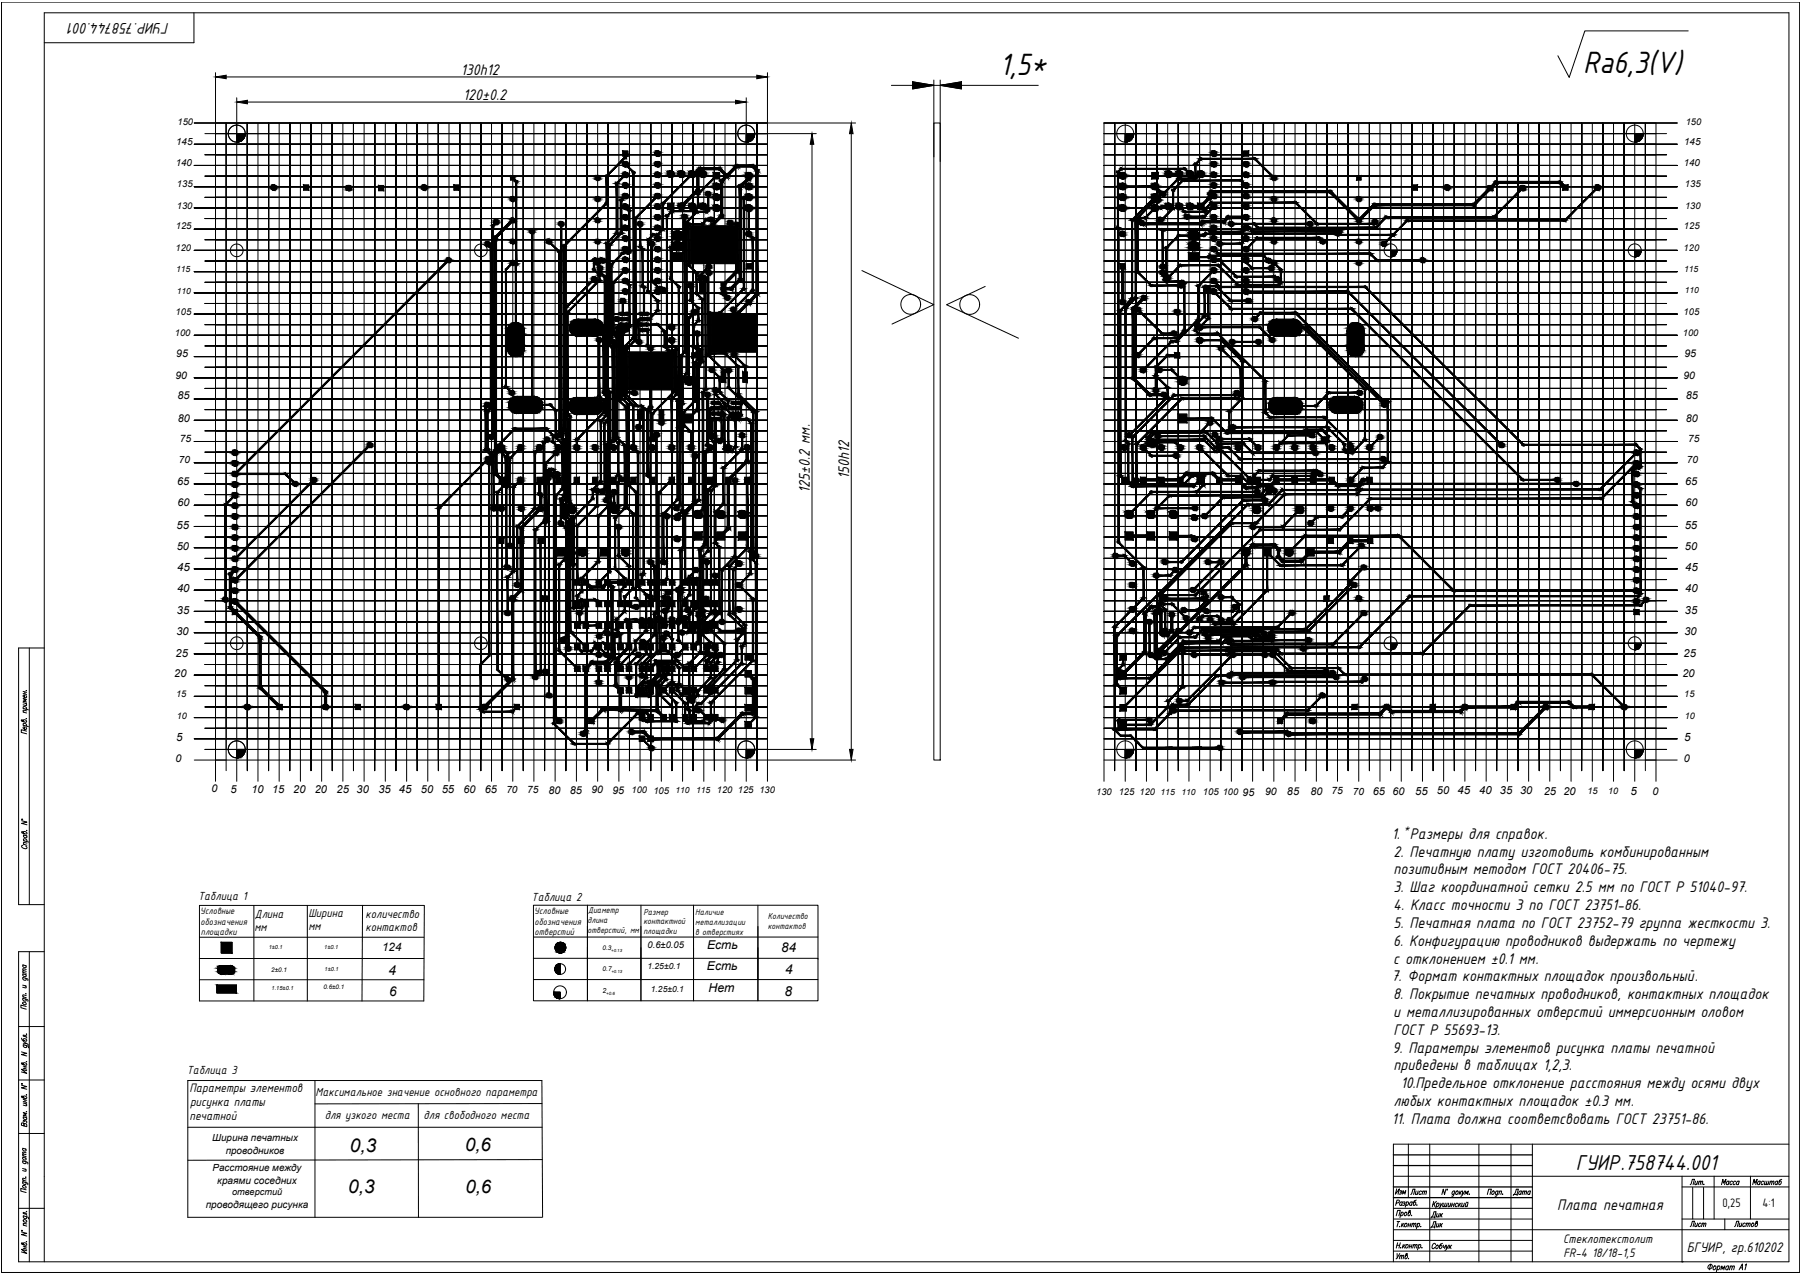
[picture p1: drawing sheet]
<svg xmlns="http://www.w3.org/2000/svg" width="841mm" height="594mm" viewBox="0 0 841 594" stroke-linecap="round" stroke-linejoin="round" font-family="sans-serif">
<defs><g id="words">
<g font-size="15.5">
<text x="466" y="35">1,5*</text>
<text x="738" y="34">Ra6,3(V)</text>
</g>
<text font-size="10.8" x="735" y="545">ГУИР.758744.001</text>
<g font-size="8.9">
<text x="163" y="537">0,3</text>
<text x="162" y="556">0,3</text>
</g>
<g font-size="8.7">
<text x="217" y="537">0,6</text>
<text x="217" y="556">0,6</text>
</g>
<g font-size="7.7">
<text x="79" y="11" transform="rotate(-180 79 11)">ГУИР.758744.001</text>
<text x="215" y="35">130h12</text>
<text x="216" y="47">120±0.2</text>
<text x="396" y="223" transform="rotate(-90 396 223)">150h12</text>
<text x="378" y="230" transform="rotate(-90 378 230)">125±0.2 мм.</text>
<text x="649" y="391">1. Размеры для справок.</text>
<text x="650" y="399">2. Печатную плату изготовить комбинированным</text>
<text x="650" y="408">позитивным методом ГОСТ 20406-75.</text>
<text x="650" y="416">3. Шаг координатной сетки 2.5 мм по ГОСТ Р 51040-97.</text>
<text x="650" y="424">4. Класс точности 3 по ГОСТ 23751-86.</text>
<text x="650" y="433">5. Печатная плата по ГОСТ 23752-79 группа жесткости 3.</text>
<text x="650" y="441">6. Конфигурацию проводников выдержать по чертежу</text>
<text x="650" y="449">с отклонением ±0.1 мм.</text>
<text x="649" y="458">7. Формат контактных площадок произвольный.</text>
<text x="650" y="466">8. Покрытие печатных проводников, контактных площадок</text>
<text x="650" y="474">и металлизированных отверстий иммерсионным оловом</text>
<text x="650" y="483">ГОСТ Р 55693-13.</text>
<text x="650" y="491">9. Параметры элементов рисунка платы печатной</text>
<text x="650" y="499">приведены в таблицах 1,2,3.</text>
<text x="653" y="507">10.Предельное отклонение расстояния между осями двух</text>
<text x="650" y="516">любых контактных площадок ±0.3 мм.</text>
<text x="649" y="524">11. Плата должна соответсвовать ГОСТ 23751-86.</text>
<text x="726" y="564">Плата печатная</text>
</g>
<text font-size="7" x="787" y="584">БГУИР, гр.610202</text>
<g font-size="6.6">
<text x="704" y="559">Дата</text>
<text x="666" y="569">Дик</text>
<text x="666" y="574">Дик</text>
</g>
<g font-size="6.4">
<text x="181" y="454">4</text>
<text x="366" y="454">4</text>
<text x="366" y="464">8</text>
</g>
<g font-size="6.3">
<text x="364" y="444">84</text>
<text x="181" y="465">6</text>
</g>
<g font-size="6.2">
<text x="88" y="509">Параметры элементов</text>
<text x="89" y="516">рисунка платы</text>
<text x="88" y="522">печатной</text>
<text x="729" y="579">Стеклотекстолит</text>
<text x="729" y="586">FR-4 18/18-1,5</text>
</g>
<g font-size="5.9">
<text x="92" y="420">Таблица 1</text>
<text x="248" y="420">Таблица 2</text>
<text x="119" y="428">Длина</text>
<text x="144" y="427">Ширина</text>
<text x="171" y="428">количество</text>
<text x="119" y="434">мм</text>
<text x="144" y="434">мм</text>
<text x="171" y="434">контактов</text>
<text x="87" y="501">Таблица 3</text>
<text x="147" y="511">Максимальное значение основного параметра</text>
<text x="151" y="522">для узкого места</text>
<text x="198" y="522">для свободного места</text>
</g>
<g font-size="5.8">
<text x="330" y="463">Нет</text>
<text x="804" y="563">0,25</text>
<text x="822" y="563">4:1</text>
</g>
<g font-size="5.7">
<text x="330" y="442">Есть</text>
<text x="330" y="453">Есть</text>
<text x="787" y="554">Лит.</text>
<text x="816" y="554">Масштаб</text>
<text x="649" y="558">Изм</text>
<text x="657" y="558">Лист</text>
<text x="787" y="573">Лист</text>
<text x="808" y="573">Листов</text>
</g>
<g font-size="5.4">
<text x="655" y="388">*</text>
<text x="178" y="443">124</text>
</g>
<g font-size="5.3">
<text x="83" y="266">45</text>
<text x="786" y="266">45</text>
<text x="82" y="346">5</text>
<text x="786" y="346">5</text>
<text x="186" y="370">45</text>
<text x="680" y="370">45</text>
<text x="761" y="371">5</text>
</g>
<g font-size="5.2">
<text x="82" y="247">55</text>
<text x="786" y="247">55</text>
<text x="83" y="276">40</text>
<text x="786" y="276">40</text>
<text x="83" y="286">35</text>
<text x="786" y="286">35</text>
<text x="82" y="306">25</text>
<text x="785" y="306">25</text>
<text x="157" y="370">25</text>
<text x="177" y="370">35</text>
<text x="206" y="370">55</text>
<text x="660" y="371">55</text>
<text x="690" y="370">40</text>
<text x="700" y="370">35</text>
<text x="720" y="371">25</text>
</g>
<g font-size="5.1">
<text x="83" y="186">85</text>
<text x="786" y="186">85</text>
<text x="83" y="226">65</text>
<text x="786" y="226">65</text>
<text x="83" y="257">50</text>
<text x="786" y="257">50</text>
<text x="82" y="296">30</text>
<text x="786" y="296">30</text>
<text x="81" y="316">20</text>
<text x="785" y="316">20</text>
<text x="107" y="370">5</text>
<text x="117" y="370">10</text>
<text x="127" y="370">15</text>
<text x="137" y="370">20</text>
<text x="147" y="370">20</text>
<text x="166" y="370">30</text>
<text x="196" y="370">50</text>
<text x="226" y="370">65</text>
<text x="266" y="370">85</text>
<text x="600" y="371">85</text>
<text x="640" y="371">65</text>
<text x="670" y="370">50</text>
<text x="709" y="370">30</text>
<text x="729" y="371">20</text>
</g>
<g font-size="5">
<text x="83" y="197">80</text>
<text x="786" y="197">80</text>
<text x="83" y="236">60</text>
<text x="786" y="236">60</text>
<text x="82" y="355">0</text>
<text x="785" y="355">0</text>
<text x="99" y="369">0</text>
<text x="216" y="370">60</text>
<text x="256" y="370">80</text>
<text x="611" y="371">80</text>
<text x="650" y="371">60</text>
<text x="771" y="371">0</text>
</g>
<g font-size="4.9">
<text x="82" y="166">95</text>
<text x="786" y="166">95</text>
<text x="82" y="177">90</text>
<text x="785" y="177">90</text>
<text x="276" y="370">90</text>
<text x="286" y="370">95</text>
<text x="580" y="371">95</text>
<text x="590" y="371">90</text>
</g>
<g font-size="4.7">
<text x="84" y="206">75</text>
<text x="787" y="206">75</text>
<text x="787" y="216">70</text>
<text x="236" y="370">70</text>
<text x="246" y="370">75</text>
<text x="621" y="370">75</text>
<text x="631" y="371">70</text>
<text x="101" y="552">краями соседних</text>
<text x="96" y="564">проводящего рисунка</text>
</g>
<g font-size="4.6">
<text x="82" y="68">145</text>
<text x="786" y="68">145</text>
<text x="83" y="216">70</text>
<text x="93" y="426">Условные</text>
<text x="94" y="431">обозначения</text>
<text x="249" y="426">Условные</text>
<text x="249" y="431">обозначения</text>
<text x="94" y="436">площадки</text>
<text x="249" y="436">отверстий</text>
<text x="99" y="532">Ширина печатных</text>
<text x="105" y="538">проводников</text>
<text x="99" y="546">Расстояние между</text>
</g>
<text font-size="4.6" fill="#fff" x="826" y="573">1</text>
<g font-size="4.5">
<text x="82" y="77">140</text>
<text x="785" y="77">140</text>
</g>
<g font-size="4.4">
<text x="83" y="87">135</text>
<text x="786" y="87">135</text>
<text x="83" y="97">130</text>
<text x="82" y="107">125</text>
<text x="785" y="107">125</text>
<text x="82" y="117">120</text>
<text x="785" y="117">120</text>
<text x="82" y="147">105</text>
<text x="785" y="147">105</text>
<text x="82" y="157">100</text>
<text x="305" y="370">105</text>
<text x="344" y="370">125</text>
<text x="522" y="371">125</text>
<text x="561" y="371">105</text>
<text x="302" y="442">0.6±0.05</text>
</g>
<g font-size="4.3">
<text x="83" y="58">150</text>
<text x="786" y="58">150</text>
<text x="786" y="97">130</text>
<text x="785" y="157">100</text>
<text x="82" y="325">15</text>
<text x="786" y="325">15</text>
<text x="295" y="370">100</text>
<text x="334" y="370">120</text>
<text x="354" y="370">130</text>
<text x="511" y="371">130</text>
<text x="532" y="371">120</text>
<text x="570" y="371">100</text>
<text x="740" y="370">15</text>
<text x="274" y="426">Диаметр</text>
<text x="274" y="430">длина</text>
<text x="300" y="426">Размер</text>
<text x="300" y="431">контактной</text>
<text x="324" y="427">Наличие</text>
<text x="324" y="431">металлизации</text>
<text x="358" y="429">Количество</text>
<text x="274" y="435">отверстий, мм</text>
<text x="300" y="436">площадки</text>
<text x="324" y="436">в отверстиях</text>
<text x="358" y="433">контактов</text>
<text x="108" y="557">отверстий</text>
</g>
<g font-size="4.2">
<text x="82" y="335">10</text>
<text x="786" y="335">10</text>
<text x="750" y="370">10</text>
</g>
<g font-size="4">
<text x="82" y="127">115</text>
<text x="786" y="127">115</text>
<text x="82" y="137">110</text>
<text x="786" y="137">110</text>
<text x="315" y="370">110</text>
<text x="325" y="370">115</text>
<text x="541" y="371">115</text>
<text x="551" y="370">110</text>
<text x="302" y="452">1.25±0.1</text>
<text x="304" y="463">1.25±0.1</text>
</g>
<text font-size="3.3" x="281" y="463">2</text>
<text font-size="3.1" x="281" y="453">0.7</text>
<g font-size="3">
<text x="281" y="443">0.3</text>
<text x="127" y="453">2±0.1</text>
</g>
<text font-size="2.9" x="151" y="461">0.6±0.1</text>
<g font-size="2.6">
<text x="125" y="443">1±0.1</text>
<text x="151" y="443">1±0.1</text>
<text x="151" y="453">1±0.1</text>
<text x="127" y="462">1.15±0.1</text>
</g>
<g font-size="2">
<text x="285" y="444">+0.13</text>
<text x="285" y="454">+0.13</text>
<text x="283" y="464">+0.6</text>
</g>
</g></defs>
<!-- layer: 0 -->
<g fill="none" stroke="#000" stroke-width=".47">
<path d="M787 14h-48l-7 22-5-10M416 40h10M426 38l10 2-10 1zM436 37v36M436 40h3M439 40l9-2v3zM439 37v38M448 40h36M91 57h267v307M101 57v307M105 57v302M110 57v307"/>
<path d="M115 57v302v-302M115 57v292v-292M115 57v302M120 57v307M125 57v297v-297M125 57v302v-302M125 57v292v-292M125 57v302M130 57v307M135 57v297v-297M135 57v302v-302M135 57v302"/>
<path d="M135 57v292M140 57v307M145 57v297v-297M145 57v302v-302M145 57v302M145 57v292M150 57v307M155 57v297v-297M155 57v302v-302M155 57v302M155 57v292M160 57v307"/>
<path d="M165 57v297v-297M165 57v302v-302M165 57v302M165 57v292M170 57v307M175 57v297v-297M175 57v302v-302M175 57v302M175 57v292M180 57v307M185 57v297M185 57v302v-302"/>
<path d="M185 57v302M185 57v292M190 57v307M195 57v297v-297M195 57v302v-302M195 57v302M195 57v292M200 57v307M204 57v297v-297M204 57v302v-302M204 57v302M204 57v292"/>
<path d="M209 57v307M214 57v297v-297M214 57v302v-302M214 57v302M214 57v292M219 57v307M224 57v297v-297M224 57v302v-302M224 57v302M224 57v292M229 57v307M234 57v297v-297"/>
<path d="M234 57v302v-302M234 57v302M239 57v307M244 57v297v-297M244 57v302M249 57v307M259 57v307M264 57v297v-297M264 57v302M269 57v307M274 57v297v-297M274 57v302"/>
<path d="M279 57v307M284 57v297v-297M284 57v302M289 57v307M294 57v297v-297M294 57v302M299 57v307M304 57v297v-297M304 57v302M308 57v307M313 57v297v-297M313 57v302"/>
<path d="M318 57v307M328 57v307M333 57v297v-297M333 57v302M338 57v307M343 57v297v-297M343 57v302M348 57v307M353 57v297v-297M353 57v302M436 57h3v297h-3zM520 57v297v-297"/>
<path d="M520 57v302M525 57v307M530 57v297v-297M530 57v302M535 57v307M540 57v297v-297M540 57v302M545 57v307M555 57v307M560 57v297v-297M560 57v302M564 57v307"/>
<path d="M569 57v297v-297M569 57v302M574 57v307M579 57v297v-297M579 57v302M584 57v307M589 57v297v-297M589 57v302M594 57v307M599 57v297v-297M599 57v302M604 57v307"/>
<path d="M609 57v297v-297M609 57v302M614 57v307M624 57v307M629 57v297v-297M629 57v302M634 57v307M639 57v297v-297M639 57v302v-302M639 57v302M644 57v307M649 57v297v-297"/>
<path d="M649 57v302v-302M649 57v302M649 57v292M654 57v307M659 57v297v-297M659 57v302v-302M659 57v302M659 57v292M664 57v307M668 57v297v-297M668 57v302v-302M668 57v302"/>
<path d="M668 57v292M673 57v307M678 57v297v-297M678 57v302v-302M678 57v302M678 57v292M683 57v307M688 57v297M688 57v302v-302M688 57v302M688 57v292M693 57v307"/>
<path d="M698 57v297v-297M698 57v302v-302M698 57v302M698 57v292M703 57v307M708 57v297v-297M708 57v302v-302M708 57v302M708 57v292M713 57v307M718 57v297v-297M718 57v302v-302"/>
<path d="M718 57v302M718 57v292M723 57v307M728 57v297v-297M728 57v302v-302M728 57v302M728 57v292M733 57v307M738 57v297v-297M738 57v302v-302M738 57v302M738 57v292"/>
<path d="M743 57v307M748 57v297v-297M748 57v302v-302M748 57v292v-292M748 57v302M753 57v307M758 57v302v-302M758 57v292v-292M758 57v302M763 57v307M767 57v302M772 57v307"/>
<path d="M782 57h-267v307M91 77h267M91 67h267M96 62h262M110 62h4v1zM110 62l4 1h-4zM110 63h4zM110 63h4h-4zM110 63h4v1zM110 63l4 1h-4zM110 64h4zM110 64h4h-4z"/>
<path d="M110 64h4l-1 1zM110 64l3 1h-3zM110 65h3zM110 65l3 1zM110 66h3zM110 66h2zM110 66h1zM291 77h1zM291 70l2 3h-2zM291 70h2v3zM291 76l1 1zM291 75l1 2z"/>
<path d="M291 72l1 1h-1zM291 72h1v1zM291 73h.1M291 72h.1M291 77h.1M292 73h.1M292 72h.1M292 77h.1M292 73v1l-9 8zM292 77l4 3-1 1zM292 71h.1M292 76h.1"/>
<path d="M292 74h.1M292 77l1-1zM292 75v2zM292 77l-1 1zM292 77v1zM292 77h1zM292 76l4 4-4-3zM292 76v1zM306 77h1zM306 72h1zM306 76l1 1zM306 71l1 1z"/>
<path d="M306 75l1 2zM306 70l1 2zM307 77h1zM307 77l1-1zM307 75v2zM307 77l-1 1zM307 77v1zM307 72h1zM307 72l1-1zM307 70v2zM307 72l-1 1zM307 72v1z"/>
<path d="M307 76v1zM307 71v1zM308 71l-1 1zM312 80l1 1zM313 80v1zM314 80l-1 1zM317 80l1 1zM318 80v1zM319 80l-1 1zM322 80l1 1zM323 80v1zM324 80l-1 1z"/>
<path d="M325 80l1 9h-1zM325 80h1v9zM325 80h.1M325 79v1zM325 80h1zM325 80l1-1zM326 79l-1 1zM326 79h1zM326 78l1 1zM326 78v2l-1-1zM326 78l1 1-1 1zM327 79h.1"/>
<path d="M327 78v1zM327 79h-1zM327 78h9l-9 1zM327 79l9-1v1zM327 80l1 1zM328 80v1zM329 80l-1 1zM335 79h1zM335 78l1 1zM335 79l4 3zM336 79h.1M336 79v-1z"/>
<path d="M336 78v1zM336 79h-1zM336 78l3 4-4-3zM343 77h1zM343 78l1-1zM343 77l-4 5zM343 77l1 1-5 4zM344 77h.1M344 77l-1 1zM344 77v1zM344 77h7l-7 1zM344 78l7-1v1z"/>
<path d="M348 62h4v1zM348 62l4 1h-4zM348 63h4zM348 63h4h-4zM348 63h4v1zM348 63l4 1h-4zM348 64h4h-1zM348 64h3h-3zM348 64h3v1zM348 64l3 1h-3zM348 65h3zM348 65l2 1z"/>
<path d="M348 66h2zM348 66h1zM351 77h.1M351 78v-1zM351 78v-1l2 2zM351 78l2 1v1zM351 77h1zM352 77h.1M351 77v1zM351 77l1 1zM353 79h.1M353 79l1 58h-1z"/>
<path d="M353 79h1v58zM353 80v-1zM353 79h1zM354 79h.1M353 79v1zM358 77h-257h257M358 72h-257h257M358 67h-257h257M358 62h-257h257M358 77h-267h267M358 72h-262h262M515 77h257h-257"/>
<path d="M515 72h257h-257M515 67h257h-257M515 62h257h-257M515 72h262h-262M515 77h267h-267M515 77h267M515 67h267M515 62h262M522 80h.1M523 79h.1M523 79l-1 1zM523 79h30z"/>
<path d="M523 79h30h-30zM525 62h4v1zM525 62l4 1h-4zM525 63h4zM525 63h4h-4zM525 63h4v1zM525 63l4 1h-4zM525 64h4h-1zM525 64h3h-3zM525 64h3v1zM525 64l3 1h-3zM525 65h3z"/>
<path d="M525 65h2zM525 65l2 1zM525 66h2zM525 66h1zM525 66h.1M544 80l1 1zM545 80v1zM546 80l-1 1zM549 80l1 1zM550 80v1zM551 80l-1 1zM553 79h.1"/>
<path d="M552 79h.1M553 79l2 2zM553 79l2 2-2-2zM554 80l1 1zM555 80v1zM556 80l-1 1zM558 77h.1M557 77h.1M557 77l1 6h-1zM557 77h1v6zM558 76h.1M559 80l1 1z"/>
<path d="M560 80v1zM560 74h.1M560 74l-2 3zM560 74l-2 3-1-1zM560 74h25zM560 74h25h-25zM561 80l-1 1zM565 77h1zM565 72h1zM565 76l1 1zM565 71l1 1zM566 76v1z"/>
<path d="M566 71v1zM566 75v2zM566 70v2zM566 77l1-1zM566 77v1zM566 77l1 1zM566 77h1zM566 72l1-1zM566 72v1zM566 72l1 1zM566 72h1zM567 75l-1 2z"/>
<path d="M567 70l-1 2zM567 76l-1 1zM567 71l-1 1zM580 77h1zM580 73l2-3v3zM580 70h2l-2 3zM580 76l1 1zM581 76v1zM581 75v2zM581 77l1-1zM581 77v1zM581 77l1 1z"/>
<path d="M581 77h1zM582 75l-1 2zM582 76l-1 1zM585 74h.1M585 74l9 9zM586 74h.1M586 74l8 9-9-9zM763 62h3v1zM763 62l3 1h-3zM763 63h3zM763 63h3h-3zM763 63h3v1z"/>
<path d="M763 63l3 1h-3zM763 64h3zM763 64h3h-3zM763 64h3v1zM763 64l3 1h-3zM763 65h3zM763 65h2zM763 65l2 1zM763 66h2zM763 66h1zM763 66h.1M91 97h267"/>
<path d="M91 87h267M127 87h1zM127 88l1-1zM127 86l1 1zM128 87h1zM128 86v1zM128 87l-1 1zM128 87l-1 2zM128 87v2zM128 87l1 1zM142 86l2 3h-2zM142 86h2v3z"/>
<path d="M161 88h2zM162 87l1 1zM162 88h1zM163 88l1-1zM163 86v2zM163 88l-1 1zM163 88v1zM163 88h1zM163 87v1zM177 86l2 3h-2zM177 86h2v3zM197 87h1z"/>
<path d="M197 88l1-1zM197 86l1 1zM198 86v1zM198 87h1zM198 87l-1 1zM198 87v2zM198 87l1 1zM212 86l2 3h-2zM212 86h2v3zM238 82l2 2h-2zM238 82h2v2zM238 93h1z"/>
<path d="M238 92l1 1zM239 92v1zM239 83h.1M239 83l2 1zM239 83l2 1v1zM239 93h1zM239 93l1-1zM239 93l-1 1zM239 93v1zM239 93l1 1zM240 92l-1 1zM241 85h.1"/>
<path d="M241 85v38zM241 84h.1M278 83h1zM278 93h1zM278 82l1 1zM278 92l1 1zM278 84l1-1zM279 83h1zM279 82v1zM279 83l-1 1zM279 83v1zM279 93h1z"/>
<path d="M279 93l1-1zM279 92v1zM279 93l-1 1zM279 93v1zM283 82h.1M283 82v13zM283 95h.1M283 82l9-9-9 9zM283 95l-20 20zM287 86l1 23h-1zM287 86h1v23zM287 86h.1"/>
<path d="M288 86h.1M287 85l5-4-4 5zM288 85h.1M290 93h.1M290 93v16zM290 93l2-2-2 2zM290 94h.1M291 96h1zM291 91h1zM291 86h1zM291 82h1zM291 97l1-1z"/>
<path d="M291 92l1-1zM291 87l1-1zM291 81l1 1zM291 95l1 1zM291 90l1 1zM291 85l1 1zM291 80l1 2zM291 91h.1M291 82h.1M291 96h.1M292 91h.1M291 92h.1"/>
<path d="M292 82h.1M292 96h.1M292 91v1l-2 1zM292 81v1l-4 4zM292 97v-1l2 2zM292 97l2 1h-1zM292 81h.1M292 92h.1M292 97h.1M292 96h1zM292 95v1zM292 96l-1 1z"/>
<path d="M292 96l-1 2zM292 96v2zM292 96l1 1zM292 91h1zM292 90v1zM292 91l-1 1zM292 91v2zM292 91v1zM292 91l1 1zM292 86h1zM292 85v1zM292 86l-1 1z"/>
<path d="M292 86l-1 2zM292 86v2zM292 86v1zM292 86l1 1zM292 82l1-1zM292 80v2zM292 82l-1 1zM292 82v1zM292 82h1zM293 96h-1zM293 91h-1zM293 98l1 19h-1z"/>
<path d="M293 98h1v19zM293 98h.1M294 98h.1M295 80h.1M295 80l1 77h-1zM295 80h1v77zM296 80h.1M295 81h.1M296 81h.1M306 96h1zM306 91h1zM306 86h1z"/>
<path d="M306 82h1zM306 97l1-1zM306 92l1-1zM306 87l1-1zM306 81l1 1zM306 95l1 1zM306 90l1 1zM306 85l1 1zM306 80l1 2zM307 91h.1M307 92h.1M307 91v1l-10 10z"/>
<path d="M307 96h1zM307 95v1zM307 96l-1 2zM307 96v2zM307 96v1zM307 96l1 1zM307 91h1zM307 90v1zM307 91l-1 1zM307 91v2zM307 91v1zM307 91l1 1z"/>
<path d="M307 86h1zM307 85v1zM307 86l-1 1zM307 86l-1 2zM307 86v2zM307 86v1zM307 86l1 1zM307 82h1zM307 82l1-1zM307 80v2zM307 82l-1 1zM307 82v1z"/>
<path d="M308 96h-1zM308 91h-1zM309 95h.1M309 95l1 12h-1zM309 95h1v12zM310 95h.1M311 95h3l-3 3zM311 81h2zM311 82l2-1zM312 82l1-1zM313 81h1zM313 81l1-1z"/>
<path d="M313 81l-1 1zM313 81l-1 2zM313 81v2zM313 81l1 1zM313 98h.1M313 99h.1M313 98l1 1-3 2zM313 98h11l-11 1zM313 99l11-1v1zM314 98h.1M314 99h.1M314 95v3h-3z"/>
<path d="M316 96h2zM316 81h2zM316 97l2-1zM317 96h1zM317 97l1-1zM317 81h1zM317 82l1-1zM317 95l1 1zM317 96l8-8-7 9zM318 95v1zM318 96h.1M318 96v1z"/>
<path d="M318 96h1zM318 96l-1 1zM318 96v2zM318 96l1 1zM318 81h1zM318 81l-1 1zM318 81l-1 2zM318 81v2zM318 81l1 2zM318 81l1 1zM319 95l-1 1zM319 100v1z"/>
<path d="M321 96h2zM321 81h2zM321 97l2-1zM322 96h1zM322 97l1-1zM322 81h1zM322 82l1-1zM322 95l1 1zM323 95v1zM323 81h.1M323 81l-14 14zM323 96h1z"/>
<path d="M323 96l-1 1zM323 96v2zM323 96l1 1zM323 81h1zM323 81l-1 1zM323 81v2zM323 81l1 2zM323 81l1 1zM324 95l-1 1zM324 98h.1M324 99h.1M325 99h.1"/>
<path d="M325 99l-5 5v-1zM325 99l-5 5zM325 89h.1M325 88v1zM325 99h4h-4zM325 99h4zM325 88l1 1-8 8zM325 90h.1M326 91h.1M325 91h.1M325 91l1 6h-1zM325 91h1v6z"/>
<path d="M325 97h.1M326 97h.1M325 97l-1 2v-1zM325 97h1l-2 2zM326 90h.1M325 89h1zM325 89l1-1zM326 88l-1 1zM326 96h2zM326 81h2zM326 97l2-1zM327 96h1z"/>
<path d="M327 97l1-1zM327 81h1zM327 82l1-1zM327 95l1 1zM328 95v1zM328 96h1zM328 96l1-1zM328 96l-1 1zM328 96v2zM328 96l1 2zM328 96l1 1zM328 81h1z"/>
<path d="M328 81l1-1zM328 81l-1 1zM328 81l-1 2zM328 81v2zM328 81l1 2zM328 81l1 1zM329 95l-1 1zM329 99h.1M329 99l1-1v1zM330 99h.1M329 90h1zM329 91l1-1z"/>
<path d="M330 90h.1M330 91v-1zM330 89v1zM330 90l1 8h-1zM330 90h1v8zM330 98h.1M330 98v1zM331 98h.1M331 90h.1M330 91h.1M330 90h1zM330 90v1z"/>
<path d="M330 90l1 1zM331 89l-1 1zM333 80l3 3h-3zM333 80h3v3zM333 87h1zM333 92h1zM333 97h1zM333 86l1 1zM333 88l1-1zM333 91l1 1zM333 93l1-1zM333 96l1 1z"/>
<path d="M333 98l1-1zM334 86v1zM334 91v1zM334 96v1zM334 82h.1M334 82l-8 9-1-1zM334 82l-8 9zM334 87h2zM334 87l2-1zM334 85v2zM334 87l-1 1zM334 87v1z"/>
<path d="M334 87l1 1zM334 87l2 1zM334 92h2zM334 92l2-1zM334 90v2zM334 92l-1 1zM334 92v1zM334 92l1 1zM334 92l2 1zM334 97h2zM334 97l2-1zM334 97l-1 1z"/>
<path d="M334 97v1zM334 97l1 1zM334 97l2 1zM335 86l-1 1zM335 91l-1 1zM335 96l-1 1zM336 84h1zM336 84l1 17h-1zM336 84h1v17zM336 85l1-1zM337 84h.1M337 84l-1 1z"/>
<path d="M337 84v1zM339 82h.1M339 82l-2 3-1-1zM339 82l-2 3zM339 82h1zM339 82v1zM340 82h.1M345 87h.1M345 87l1 43h-1zM345 87h1v43zM345 86v1zM345 86l4-3-3 4z"/>
<path d="M345 87l1-1zM345 87h1zM346 86l-1 1zM347 93h.1M347 93v42zM347 92h.1M348 92h.1M347 92v1zM347 92h1l-1 1zM348 92h1h-1zM348 92h1zM348 82h1z"/>
<path d="M348 87h1zM348 97h1zM348 81l1 1zM348 83l1-1zM348 86l1 1zM348 88l1-1zM348 91l1 1zM348 93l1-1zM348 96l1 1zM348 98l1-1zM349 81v1zM349 86v1z"/>
<path d="M349 91v1zM349 96v1zM349 82l1 1h-1zM349 82h1v1zM349 83h.1M349 82h.1M349 84v-1zM349 80v2zM349 83l1 1-4 3zM349 92h.1M349 97l1 12h-1zM349 97h1v12z"/>
<path d="M349 97h.1M349 83h1zM349 83v1zM349 83l1 1zM349 82h1zM350 92h.1M350 97h.1M349 82h2zM349 82l2-1zM349 82l1-1zM349 82v1zM349 82l1 1z"/>
<path d="M349 82l2 1zM349 87h2zM349 87l2-1zM349 85v2zM349 87l-1 1zM349 87v1zM349 87l1 1zM349 87l2 1zM349 92h2zM349 92l2-1zM349 90v2zM349 92l-1 1z"/>
<path d="M349 92v1zM349 92l1 1zM349 92l2 1zM349 97h2zM349 97l2-1zM349 97l1-1zM349 97l-1 1zM349 97v1zM349 97l1 1zM349 97l2 1zM350 80l-1 2zM350 86l-1 1z"/>
<path d="M350 91l-1 1zM350 96l-1 1zM350 83h-1zM350 81l-1 1zM358 97h-257h257M358 92h-257h257M358 87h-257h257M358 82h-257h257M358 97h-267h267M358 87h-267h267M358 92h-262h262M358 82h-262h262"/>
<path d="M515 97h257h-257M515 92h257h-257M515 87h257h-257M515 82h257h-257M515 92h262h-262M515 82h262h-262M515 97h267h-267M515 87h267h-267M515 97h267M515 87h267M521 80l1 26h-1zM521 80h1v26z"/>
<path d="M521 80h.1M521 80l2-1-1 1zM522 81h.1M522 82h2zM522 87h2zM522 92h2zM522 97h2zM522 81l2 1zM522 83l2-1zM522 86l2 1zM522 88l2-1zM522 91l2 1z"/>
<path d="M522 93l2-1zM522 96l2 1zM522 98l2-1zM523 81l1 1zM523 86l1 1zM523 91l1 1zM523 96l1 1zM523 80l1 2zM523 87h.1M524 87h.1M524 87h15zM524 87h15h-15z"/>
<path d="M524 82h1zM524 82l1-1zM524 80v2zM524 82l-1 1zM524 82v1zM524 82l1 1zM524 87h1zM524 87l1-1zM524 85v2zM524 87l-1 1zM524 87v1zM524 87l1 1z"/>
<path d="M524 92h1zM524 92l1-1zM524 90v2zM524 92l-1 1zM524 92v1zM524 92l1 1zM524 97h1zM524 97l1-1zM524 96v1zM524 97l-1 1zM524 97v1zM524 97l1 1z"/>
<path d="M524 86v1zM524 91v1zM524 81v1zM525 81l-1 1zM525 86l-1 1zM525 91l-1 1zM525 96l-1 1zM537 83l3-3v3zM537 80h3l-3 3zM537 87h2zM537 92h2zM537 97h2z"/>
<path d="M537 86l2 1zM537 88l2-1zM537 91l2 1zM537 93l2-1zM537 96l2 1zM537 98l2-1zM538 86l1 1zM538 88l1-1zM538 91l1 1zM538 93l1-1zM538 96l1 1zM538 98l1-1z"/>
<path d="M538 94h.1M538 94l-8 9zM538 94l-8 9v-1zM538 94h2zM538 94h2h-2zM539 92h.1M539 97h.1M539 87h.1M539 92l-11 11zM539 92l-11 11v-1zM539 97l-5 5zM539 97l-5 5v-1z"/>
<path d="M539 87l2 2zM539 97h3zM539 97h3h-3zM539 87h1zM539 87l1-1zM539 85v2zM539 87l-1 1zM539 87v1zM539 87l1 1zM539 92h1zM539 92l1-1zM539 90v2z"/>
<path d="M539 92l-1 1zM539 92v1zM539 92l1 1zM539 97h1zM539 97l1-1zM539 96v1zM539 97l-1 1zM539 97v1zM539 97l1 1zM539 87l2 2-2-2zM539 86v1zM539 91v1z"/>
<path d="M540 86l-1 1zM540 91l-1 1zM540 96l-1 1zM540 94h.1M541 93h.1M541 89v4zM541 89h.1M541 93l-1 1zM541 94h.1M541 97h.1M542 97h.1M542 90h1z"/>
<path d="M542 91l1-1zM542 96h.1M542 96v1zM542 96v1h-1zM542 89l1 1zM543 96h.1M542 96h3zM542 96h3h-3zM542 90h.1M543 90h.1M543 91h.1M543 90h1z"/>
<path d="M543 89v1zM543 90l-1 1zM543 90v1zM543 90l1 1zM544 96h1zM544 81h1zM544 97l1-1zM544 82l1-1zM544 95l1 1zM545 95v1zM545 81h.1M545 96h.1"/>
<path d="M545 81h5zM545 81h5h-5zM545 96h1zM545 96l-1 1zM545 96v2zM545 96l1 1zM545 81h1zM545 81l-1 1zM545 81v2zM545 81l1 2zM545 81l1 1zM546 95l-1 1z"/>
<path d="M547 89h.1M547 89v8zM547 97h.1M547 97l-5 6zM547 97l-5 6v-1zM547 88h.1M549 96h1zM549 81h1zM549 97l1-1zM549 82l1-1zM549 95l1 1zM549 83h.1"/>
<path d="M550 83h.1M550 83l-7 8zM550 83l-7 8-1-1zM550 84l7-1v1zM550 83h7l-7 1zM550 84h.1M550 95v1zM550 96h.1M550 81h.1M550 96l3 3h-1zM550 96l3 3zM550 96h2z"/>
<path d="M550 96l1-1zM550 96l-1 2zM550 96v2zM550 96l1 1zM550 96l2 1zM550 81h2zM550 81l1-1zM550 81l-1 2zM550 81v2zM550 81l1 2zM550 81l1 1zM551 95l-1 1z"/>
<path d="M551 84h.1M552 84h.1M552 84l-5 5zM552 84h27zM552 84h27h-27zM552 99h.1M553 99h.1M553 99h9zM553 99h9h-9zM554 96h1zM554 81h1zM554 100v1z"/>
<path d="M554 97l1-1zM554 82l1-1zM554 95l1 1zM555 96h.1M555 95v1zM555 81h.1M555 97l5-1v1zM555 96h5l-5 1zM555 96h1zM556 96h.1M555 96v1zM555 96h2z"/>
<path d="M555 96l1-1zM555 96l-1 1zM555 96v2zM555 96l1 1zM555 96l2 1zM555 81h2zM555 81l1-1zM555 81l-1 1zM555 81l-1 2zM555 81v2zM555 81l1 2zM555 81l1 1z"/>
<path d="M556 95l-1 1zM557 83h.1M557 84h.1M558 83h.1M559 95l3 3h-3zM559 95h3v3zM559 81h1zM559 82l1-1zM560 96h.1M560 96l4-4-4 5zM560 97v-1zM560 96h1z"/>
<path d="M561 96h.1M560 96v1zM560 81h2zM560 81l1-1zM560 81l-1 1zM560 81l-1 2zM560 81v2zM560 81l1 2zM560 81l1 1zM562 99h.1M562 99v-1v1zM562 98h.1"/>
<path d="M562 97l1 1h-1zM562 97h1v1zM562 97h.1M562 98v1zM563 98h.1M563 97h.1M564 90h.1M564 90l1 2h-1zM564 90h1v2zM564 92h.1M564 91v-1zM564 93v-1z"/>
<path d="M564 92v1l-4 4zM564 90h1zM564 90v1zM564 90l1 1zM564 92h1zM564 92v1zM565 92h.1M565 89h.1M565 90v-1zM565 89l1 1-2 1zM565 89l-1 2v-1zM565 95h.1"/>
<path d="M565 94h.1M565 94v1l-3 2zM565 94l-3 3zM565 96h1zM565 91h1zM565 86h1zM565 82h1zM565 95l39-1v1zM565 94h39l-39 1zM565 97l1-1zM565 92l1-1zM565 87l1-1z"/>
<path d="M565 81l1 1zM565 90l55-1v1zM565 89h55l-55 1zM565 89h1zM565 89v1zM566 89h-1zM566 95v1zM566 90v1zM566 85v1zM566 80v2zM566 96h.1M566 96v1l-4 4z"/>
<path d="M566 96l-4 5h-1zM566 97h.1M566 96h1zM566 96v1zM566 96v2zM566 96l1 2zM566 96l1 1zM566 91h1zM566 91v1zM566 91v2zM566 91l1 1zM566 86h1z"/>
<path d="M566 86v1zM566 86v2zM566 86l1 2zM566 86l1 1zM566 82l1-1zM566 82v1zM566 82l1 1zM566 82h1zM567 95l-1 1zM567 90l-1 1zM567 85l-1 1zM567 80l-1 2z"/>
<path d="M567 96h-1zM567 91h-1zM579 84h.1M579 84l2 2v1zM579 84l2 2-2-2zM580 96h1zM580 91h1zM580 86h1zM580 82h1zM580 97l1-1zM580 92l1-1zM580 87l1-1z"/>
<path d="M580 81l1 1zM581 95v1zM581 90v1zM581 85v1zM581 80v2zM581 86h.1M581 87h.1M582 86h.1M581 96h1zM581 96v2zM581 96l1 2zM581 96l1 1z"/>
<path d="M581 91h1zM581 91v1zM581 91v2zM581 91l1 1zM581 86h1zM581 86v1zM581 86v2zM581 86l1 2zM581 86l1 1zM581 82l1-1zM581 82v1zM581 82l1 1z"/>
<path d="M581 82h1zM582 95l-1 1zM582 90l-1 1zM582 85l-1 1zM582 80l-1 2zM582 96h-1zM582 91h-1zM582 81l-1 1zM593 83h1zM593 93h1zM593 82l1 1zM593 92l1 1z"/>
<path d="M594 82v1zM594 84v-1zM594 92v1zM594 83h.1M594 83h1zM594 83l1-1zM594 83v1zM594 83l1 1zM594 93h1zM594 93l1-1zM594 93v1zM594 93l1 1z"/>
<path d="M595 82l-1 1zM595 92l-1 1zM604 94h.1M604 95h.1M604 95l10 9v1zM605 95h.1M605 94h.1M605 94l9 10-10-9zM620 89h.1M620 90l14 12-1 1zM620 90v-1zM620 89h1z"/>
<path d="M621 89h.1M620 89v1zM620 89l1 1zM621 89h-1zM621 89l13 13-14-12zM633 84l2-2v2zM633 82h2l-2 2zM633 93h1zM633 92l1 1zM633 94l1-1zM634 92v1zM634 93h1z"/>
<path d="M634 93l1-1zM634 93v1zM634 93l1 1zM641 95h.1M641 96v-1zM641 95v1l-7 7zM641 95l-7 8-1-1zM641 96l46-1v1zM641 95h46l-46 1zM641 95h1zM641 95v1zM641 95l1 1z"/>
<path d="M642 95h.1M659 89l2-3v3zM659 86h2l-2 3zM674 87h1zM674 88l1-1zM674 86l1 1zM675 86v1zM675 87h1zM675 87l-1 1zM675 87v2zM675 87l1 1zM676 86l-1 1z"/>
<path d="M676 87h-1zM687 95h.1M687 96v-1zM687 95l8-8-7 9zM687 95h1zM688 95h.1M687 95v1zM687 95l1 1zM688 95h-1zM694 86h2l-2 3zM695 88h.1M695 87v1z"/>
<path d="M695 87l1 1-8 8zM695 88l1-1zM695 88h1zM696 86v3h-2zM697 85h1zM697 85h1l-2 3zM697 85l-1 3-1-1zM698 85h.1M698 85h-1zM698 85v1zM698 86h.1M698 86l30-1v1z"/>
<path d="M698 85h30l-30 1zM709 88h1zM709 87l1 1zM710 87v1zM710 88h.1M710 88l-13 13zM710 87h.1M711 88h.1M710 88l1-1zM710 86v2zM710 88v1zM710 88l1 1z"/>
<path d="M710 88h1zM711 87l-1 1zM727 85h1zM727 85l4 2-1 1zM727 85h1l3 2zM728 85h.1M728 85h-1zM728 85v1zM728 86h.1M729 89l2-3v3zM729 86h2l-2 3zM730 87h.1"/>
<path d="M730 88v-1zM730 87h1zM730 87v1zM730 87l1 1zM744 87h1zM744 88l1-1zM745 86v1zM745 87h.1M745 88h.1M745 87v1l-15 15zM745 87l-15 16zM746 87h.1"/>
<path d="M745 87h1zM745 87v2zM745 87l1 2zM745 87l1 1zM746 86l-1 1zM746 87h-1zM91 117h267M91 107h267M226 114h1zM226 113l1 1zM227 113v1zM227 114h.1"/>
<path d="M227 114h1l1 1zM227 114l2 1zM227 113h.1M228 114h.1M227 114l1-1zM227 114v1zM227 114l1 1zM227 114h1zM228 113l-1 1zM229 115v75zM229 115h.1M230 105h.1"/>
<path d="M230 105v98zM230 105l1-2-1 2zM231 104h1zM231 103l1 1zM231 111h.1M231 111l1 99h-1zM231 111h1v99zM231 110v1zM231 111h1zM231 104h.1M231 103h.1M232 104h.1"/>
<path d="M231 103l1 1-2 1zM232 103h.1M232 104l1-1zM232 102v2zM232 104h-1zM232 104v1zM232 104h1zM232 103v1zM238 103h1zM238 113h1zM238 102l1 1zM238 112l1 1z"/>
<path d="M239 103h.1M239 102v1zM239 112v1zM239 102l-8 9v-1zM239 102v1l-8 8zM239 103h1zM239 103v-1zM239 103l1-1zM239 103h-1zM239 103v1zM239 103l1 1zM239 113h1z"/>
<path d="M239 113l1-1zM239 113h-1zM239 113v1zM240 102l-1 1zM240 112l-1 1zM247 108h1zM247 107l1 1zM248 107v1zM248 108v81zM248 108h.1M248 108h1zM248 108l1-1z"/>
<path d="M248 108l-1 1zM248 108v1zM248 108l1 1zM249 107l-1 1zM255 113h1zM255 112l1 1zM256 112v1zM256 113h.1M256 113v-1l5 5zM256 113l5 4v1zM256 112h.1M256 113h1z"/>
<path d="M256 113l1-1zM255 113h.1M256 113v1zM257 112l-1 1zM261 117h.1M261 117v86zM261 118h.1M261 104h1zM261 105l1-1zM262 103v1zM262 104v97zM262 104h.1"/>
<path d="M262 105h.1M262 104h1zM262 104v1zM262 104l1 1zM263 104h.1M263 115h.1M263 115v85zM263 115l20-20-20 20zM278 103h1zM278 113h1zM278 102l1 1zM278 112l1 1z"/>
<path d="M279 103l1-1zM279 102v1zM279 103l-1 1zM279 103v1zM279 103h1zM279 113l1-1zM279 112v1zM279 113h-1zM279 113l-1 1zM279 113v1zM279 113h.1M279 113h1z"/>
<path d="M283 113v43zM283 113h.1M283 114h.1M284 114h.1M284 114l1 43h-1zM284 114h1v43zM284 114l6-5-6 5zM285 114h.1M287 109h.1M288 109h.1M287 109l-4 5v-1zM287 109h1l-5 5z"/>
<path d="M290 109h.1M290 109l-6 5zM290 108h.1M290 118h.1M291 118h.1M290 118l-5 6v-1zM290 118h1l-6 6zM291 118h2h-2zM291 118h2zM291 116h1zM291 111h1zM291 106h1z"/>
<path d="M291 101h1zM291 112l1-1zM291 107l1-1zM291 102l1-1zM291 117l1-1zM291 115l1 1zM291 110l1 1zM291 105l1 1zM291 100l1 1zM291 120l1 1zM292 120v1zM292 116h1z"/>
<path d="M292 115v1zM292 116l-1 1zM292 116v1zM292 116l1 1zM292 111h1zM292 110v1zM292 111l-1 1zM292 111v1zM292 111l1 1zM292 106h1zM292 105v1zM292 106l-1 1z"/>
<path d="M292 106v1zM292 106l1 1zM292 101h1zM292 100v1zM292 101l-1 1zM292 101v1zM292 101l1 1zM293 115l-1 1zM293 105l-1 1zM293 100l-1 1zM293 118h.1M293 117h.1"/>
<path d="M294 117h.1M293 117v1zM293 117l1 1h-1zM294 118h.1M296 102h.1M296 102l1 57h-1zM296 102h1v57zM296 102l11-11-10 11zM296 101h.1M297 102h.1M298 104h1zM298 105l1-1z"/>
<path d="M298 115h.1M298 104l1 11h-1zM298 104h1v11zM298 104h.1M298 103l1 1zM299 115h.1M299 104h.1M298 105h.1M298 115h1l1 1zM298 115l2 1zM299 105h.1M299 104h1z"/>
<path d="M299 103v1zM299 104l-1 1zM299 104v1zM299 104l1 1zM300 116v17zM300 116h.1M302 112h.1M302 112v24zM303 114h1zM303 113l1 1zM304 113v1zM304 114v17z"/>
<path d="M304 114h.1M304 113h.1M304 114l1-1zM304 114v1zM304 114l1 1zM304 114h1zM305 109h.1M305 110h.1M305 109l-3 3zM305 109v1l-3 2zM305 113l-1 1zM305 109h2l-2 1z"/>
<path d="M305 110l2-1v1zM306 116h1zM306 111h1zM306 106h1zM306 101h1zM306 112l1-1zM306 107l1-1zM306 102l1-1zM306 117l1-1zM306 115l1 1zM306 110l1 1zM306 105l1 1z"/>
<path d="M306 100l1 1zM306 120l1 1zM307 109h.1M307 110h.1M307 109l2-2-2 3zM307 120v1zM307 116h1zM307 115v1zM307 116l-1 1zM307 116v1zM307 116l1 1zM307 111h1z"/>
<path d="M307 111l1-1zM307 110v1zM307 111l-1 1zM307 111v1zM307 111l1 1zM307 106h1zM307 105v1zM307 106l-1 1zM307 106v1zM307 106l1 1zM307 101h1zM307 100v1z"/>
<path d="M307 101l-1 1zM307 101v1zM307 101l1 1zM308 115l-1 1zM308 105l-1 1zM308 100l-1 1zM309 107h.1M309 107l-2 3zM310 107h.1M311 101h.1M311 101v60zM311 101l2-3-2 3z"/>
<path d="M313 115v15zM313 115h.1M313 115h3l-3 1zM313 116h.1M313 116l3-1zM314 118h5l-5 4zM314 115h2h-2zM314 110h2h-2zM314 114l2 1zM314 115h2l-2 1zM314 109l2 1zM314 110h2l-2 1z"/>
<path d="M314 116l2-1zM314 111l2-1zM314 114l2 1-2-1zM314 116l2-1-2 1zM314 109l2 1-2-1zM314 113l2 2zM314 108l2 2zM314 113h1l1 2zM315 115h2h-2zM315 110h2h-2zM315 114l2 1zM315 115h2l-2 1z"/>
<path d="M315 109l2 1zM315 110h2l-2 1zM315 114l2 1-2-1zM315 116l2-1zM315 111l2-1zM315 113l1 2zM315 108l1 2zM315 109l2 1-2-1zM315 113l2 2zM315 116l2-1-2 2zM315 108l2 2zM315 111l2-1-2 2z"/>
<path d="M316 113h1l-1 4zM316 115l2-1zM316 115l1-1zM316 113v2zM316 115l-2 1zM316 115l-1 2h-1zM316 115l-1 2zM316 115v2zM316 115l1 1zM316 115h2zM316 108h1l-1 4zM316 110l2-1z"/>
<path d="M316 110l1-1zM316 108v2zM316 110l-2 2zM316 110l-1 2zM316 110v2zM316 110l1 2zM316 110l1 1zM316 110h2zM316 113l1 2zM316 108l1 2zM316 115h.1M316 113h1v2z"/>
<path d="M316 108h1v2zM317 113v4h-1zM317 115h2zM317 115l1-1h1zM317 115l1-1zM317 115l1-2zM317 113v2zM317 115l-1 2zM317 115v2h-1zM317 115v2zM317 115l1 2h-1zM317 115l1 1z"/>
<path d="M317 115h2l-1 1zM317 108v4h-1zM317 110h2zM317 110l1-1zM317 110l1-2zM317 108v2zM317 110l-2 2zM317 110l-1 2zM317 110v2h-1zM317 110v2zM317 110l1 2h-1zM317 110l1 2z"/>
<path d="M317 110l1 1zM317 110h2l-1 1zM317 113l-1 2zM317 108l-1 2zM317 113h1l-1 2zM317 108h1l-1 2zM318 113l-1 2zM318 108l-1 2zM318 101h1zM318 102l1-1zM319 101l1 63h-1zM319 101h1v63z"/>
<path d="M319 101h.1M320 101h.1M319 101h1zM319 101v1zM319 101l1 1zM320 100l-1 1zM320 104h.1M320 104l1 70h-1zM320 104h1v70zM320 103h.1M321 104h.1M321 103h.1"/>
<path d="M321 105h.1M321 105v19zM321 104h7l-7 1zM321 105l7-1v1zM322 105h21v18zM322 105l21 18h-21zM327 105h.1M328 105h.1M327 104l3-2-2 3zM328 104h.1M327 104h.1M329 102h.1"/>
<path d="M330 102h.1M330 103h.1M330 102v1l-2 2zM330 102h2l-2 1zM330 103l2-1v1zM331 102h1zM331 103l1-1zM331 101l1 1zM331 102h.1M332 102h.1M332 103h.1M332 102h1z"/>
<path d="M332 101v1zM332 102l-1 1zM332 102v1zM332 102l1 1zM332 105l1 9h-1zM332 105h1v9zM332 114h.1M332 105h.1M332 104v1zM332 104l4-4-3 5zM332 114h1zM333 114h.1"/>
<path d="M332 114v1zM332 114l1 1zM332 105h1zM333 114h-1zM333 104l-1 1zM336 101h1zM336 100l1 1zM336 100l1 1-4 4zM337 101v-1zM337 100v1zM337 101h-1zM337 101h.1"/>
<path d="M340 104h1zM340 103l1 1zM340 105l1-1zM340 104h1h-1zM341 104h3l-3 1zM341 105l3-1v1zM341 104h.1M341 104l-1 1zM341 104v1zM341 105h.1M341 103v1zM341 104h1z"/>
<path d="M341 104v-1zM343 104h1zM343 104l1 22h-1zM343 104h1v22zM343 105l1-1zM344 104h.1M344 104v1zM348 109h1zM348 108l1 1zM348 110l1-1zM349 108v1zM349 109h.1"/>
<path d="M349 109l2 2zM350 109h.1M349 109h1zM349 109l1-1zM349 109l-1 1zM349 109v1zM349 109l1 1zM350 108l-1 1zM351 111h.1M351 111v24zM358 117h-257h257M358 112h-257h257"/>
<path d="M358 107h-257h257M358 102h-257h257M358 117h-267h267M358 107h-267h267M358 112h-262h262M358 102h-262h262M515 117h257h-257M515 112h257h-257M515 107h257h-257M515 102h257h-257M515 112h262h-262M515 102h262h-262"/>
<path d="M515 117h267h-267M515 107h267h-267M515 117h267M515 107h267M521 106h.1M521 106h1zM522 106h.1M521 106l1 147h-1zM521 106h1v147zM521 107h.1M522 107h.1M522 109h2z"/>
<path d="M523 109h1zM523 108l1 1zM523 110l1-1zM524 109h1zM524 109l1-1zM524 108v1zM524 109l-1 1zM524 109v1zM524 109l1 1zM528 103h.1M528 103v36zM528 102h.1"/>
<path d="M530 102v37zM530 102h.1M530 103h.1M530 103l1 24h-1zM530 103h1v24zM531 103h.1M530 103l2-2-1 2zM531 104h1zM531 103l1 1zM532 102h.1M532 101v1l-1 1zM532 103v1z"/>
<path d="M532 105v-1zM532 101h.1M532 102l2-1v1zM532 101h2l-2 1zM532 104h.1M532 104h1l-1 1zM532 104h1zM532 104l1-1zM532 104v1zM532 104l1 1zM533 103l-1 1zM533 104h.1"/>
<path d="M533 103v1h-1zM533 105l27-1v1zM533 104h27l-27 1zM533 104l-1 1zM533 104v1zM534 102h.1M534 101h.1M540 102h1zM540 103l1-1zM541 101h.1M541 102h.1M541 101v1z"/>
<path d="M541 103h.1M541 103l1-1v1zM541 102h1l-1 1zM541 102h1zM541 102v1zM541 102l1 1zM542 101l-1 1zM542 102h-1zM542 102h.1M542 103h.1M542 107l1 17h-1zM542 107h1v17z"/>
<path d="M542 107h.1M543 107h.1M542 108h.1M542 107h22zM542 107h22h-22zM544 116v12zM544 116h.1M544 115l6-5-6 6zM544 115h.1M550 110h.1M550 110l-6 6zM550 110h7z"/>
<path d="M550 110h7h-7zM553 101h1zM553 102l1-1zM553 100l1 1zM553 101h.1M554 101h.1M554 101h8zM554 101h8h-8zM554 101h1zM554 101l-1 1zM554 101v1zM554 118l5 4h-5z"/>
<path d="M554 118h5v4zM554 115h2h-2zM554 110h2h-2zM554 114l2 1zM554 115h2l-1 1zM554 109l2 1zM554 110h2l-1 1zM555 114l1 1zM555 116l1-1zM555 109l1 1zM555 111l1-1zM555 114l1 1-1-1z"/>
<path d="M555 116l1-1-1 1zM555 109l1 1-1-1zM555 113l1 2zM555 108l1 2zM555 113h1v2zM555 115h2h-2zM555 110h2h-2zM555 114l2 1zM555 115h2l-1 1zM555 109l2 1zM555 110h2l-1 1zM556 114l1 1z"/>
<path d="M556 116l1-1zM556 109l1 1zM556 111l1-1zM556 113v2zM556 108v2zM556 114l1 1-1-1zM556 109l1 1-1-1zM556 113l1 2zM556 116l1-1-1 2zM556 108l1 2zM556 111l1-1-1 2zM556 113h1l-1 4z"/>
<path d="M556 115l2-1zM556 115l-1 1zM556 115v2h-1zM556 115v2zM556 115l1 2zM556 115l2 1zM556 115h2v1zM556 115h2zM556 108h1l-1 4zM556 110l2-1zM556 110l-1 2zM556 110v2z"/>
<path d="M556 110l1 2zM556 110l2 1zM556 110h2v1zM556 110h2zM557 113v2zM557 108v2zM557 120h.1M557 110h.1M557 113l-1 2zM557 108l-1 2zM557 120h7h-7zM557 110h5z"/>
<path d="M557 110h5h-5zM557 113v4h-1zM557 115h2zM557 115l2-1zM557 115l2-2zM557 115v2zM557 115l1 2zM557 115l2 2h-1zM557 115l2 1zM557 115h2v1zM557 108v4h-1zM557 110h2z"/>
<path d="M557 110l2-1zM557 110l2-2zM557 110l-1 2zM557 110v2zM557 110l1 2zM557 110l2 2h-1zM557 110l2 2zM557 110l2 1zM557 110h2v1zM558 113l-1 2zM558 108l-1 2zM558 113l-2 2z"/>
<path d="M558 113h1l-2 2zM558 108h1l-2 2zM559 113l-2 2zM559 108l-2 2zM560 104h.1M560 104l1-1-1 2zM560 104h1zM560 104v1zM561 103h.1M561 104v-1zM561 103v1l-1 1zM561 104l10-1v1z"/>
<path d="M561 103h10l-10 1zM561 103h1zM561 103v1zM561 101h.1M562 101h.1M561 110h.1M562 110h.1M562 109h.1M562 109h1l-1 1zM562 109v1h-1zM563 109h.1M562 109h61z"/>
<path d="M562 109h61h-61zM563 120h.1M564 120h.1M564 107h.1M564 107l1 1zM564 107l1 1-1-1zM564 119h.1M564 119h1l-1 1zM564 119v1zM565 119h.1M564 119h25zM564 119h25h-25z"/>
<path d="M565 108h.1M565 108h14zM565 108h14h-14zM565 116h1zM565 111h1zM565 106h1zM565 101h1zM565 112l1-1zM565 107l1-1zM565 102l1-1zM565 117l1-1zM565 115l1 1z"/>
<path d="M565 110l1 1zM565 105l1 1zM565 100l1 1zM566 115v1zM566 110v1zM566 105v1zM566 100v1zM566 120v1zM566 116h.1M566 116l3 2-1 1zM566 116l3 2zM566 116h1z"/>
<path d="M566 116l-1 1zM566 116v1zM566 116l1 1zM566 111h1zM566 111v1zM566 111l1 1zM566 106h1zM566 106v1zM566 106l1 1zM566 101h1zM566 101v1zM566 101l1 1z"/>
<path d="M567 120l-1 1zM567 115l-1 1zM567 110l-1 1zM567 105l-1 1zM567 100l-1 1zM568 114h1zM568 113l1 1zM568 118h.1M568 119l71-1v1zM568 118h71l-71 1zM569 118h.1M568 119h.1"/>
<path d="M569 119h.1M569 114h.1M569 113v1zM569 113h.1M569 114l10-1v1zM569 113h10l-10 1zM569 114l1-1zM569 114l-1 1zM569 114v1zM569 114h1zM570 113l-1 1zM570 103h1z"/>
<path d="M570 104l1-1zM571 103h.1M571 103v1zM571 104h.1M572 101h1zM572 102l1-1zM573 101h.1M573 102v-1zM573 101v1l-2 2zM573 101l-2 3-1-1zM573 102l8-1v1zM573 101h8l-8 1z"/>
<path d="M573 101v1zM573 104h1zM573 105l1-1zM574 104h.1M574 103h.1M574 103v1zM574 105h.1M574 105l11-1v1zM574 104h11l-11 1zM575 104h.1M574 104h1zM574 104v1z"/>
<path d="M574 104l1 1zM575 103l-1 1zM575 104h-1zM579 114h.1M579 113l2-2-2 3zM579 113h.1M579 108h.1M579 108l2-2-1 2zM580 108h.1M580 116h1zM580 111h1zM580 106h1z"/>
<path d="M580 101h1zM580 112l1-1zM580 107l1-1zM580 102l1-1zM580 117l1-1zM580 115l1 1zM580 110l1 1zM580 105l1 1zM580 100l1 1zM581 115v1zM581 110v1zM581 105v1z"/>
<path d="M581 100v1zM581 101h.1M581 102v-1zM581 120v1zM581 106h.1M581 111h.1M581 116h.1M581 111l-2 3zM581 106l-1 2zM581 106h2zM581 106h2h-2zM582 106h.1"/>
<path d="M582 111h.1M582 116h.1M581 101h1zM581 101v1zM581 101l1 1zM581 116h1zM581 116l-1 1zM581 116v1zM581 116l1 1zM581 111h1zM581 111v1zM581 111l1 1z"/>
<path d="M581 106h1zM581 106v1zM581 106l1 1zM582 120l-1 1zM582 115l-1 1zM582 110l-1 1zM582 105l-1 1zM582 100l-1 1zM583 106h.1M582 106l2 2zM582 106h1l1 2zM584 108h.1"/>
<path d="M584 108h41zM584 108h41h-41zM585 104h.1M585 105h.1M585 105l2 1zM585 105l26-1v1zM585 104h26l-26 1zM585 104l2 2-2-1zM586 111h.1M586 111h1l-6 5zM586 111l-5 5zM586 106h.1"/>
<path d="M587 111h.1M586 111h29zM586 111h29h-29zM587 106h.1M587 106h55zM587 106h55h-55zM589 119h.1M589 119l3 2v1zM590 119h.1M590 119l2 2-3-2zM593 102l1 1zM593 103h1z"/>
<path d="M593 112l1 1zM593 113h1zM594 102v1zM594 103h.1M594 112v1zM594 103l1-1zM594 103v1zM594 103l1 1zM594 103h1zM594 113h1zM594 113l1-1zM594 113h.1"/>
<path d="M594 113v1zM595 102l-1 1zM595 112l-1 1zM610 104h1zM610 105l1-1zM611 103h.1M611 103v1zM611 104h.1M611 105h.1M611 104h1zM611 104v1zM611 104l1 1z"/>
<path d="M612 104h-1zM614 104h.1M614 105h.1M615 104h.1M614 105l27-1v1zM614 104h27l-27 1zM615 111h.1M615 111l2 1v1zM616 111h.1M615 111l2 1-2-1zM616 113h1zM616 112l1 1z"/>
<path d="M617 112v1zM617 113h.1M617 112h.1M617 113l1-1zM617 113h-1zM617 113v1zM617 114h.1M617 113h1zM623 109h.1M623 109h1v1zM623 109h1zM624 109h.1"/>
<path d="M624 110h.1M624 108h1zM624 107l1 1zM624 110l26-1v1zM624 109h26l-26 1zM625 108h.1M625 107v1zM625 108h1zM625 108l1-1zM625 108l-1 1zM625 108v1zM625 108l1 1z"/>
<path d="M633 102l1 1zM633 103h1zM633 112l1 1zM633 113h1zM634 102v1zM634 112v1zM634 103h.1M634 103h1zM634 103l1-1zM634 103l-1 1zM634 103v1zM634 113h1z"/>
<path d="M634 113l1-1zM634 113h-1zM634 113v1zM635 102l-1 1zM639 118h.1M639 119l3 2v1zM639 119v-1l3 3zM639 119h.1M640 104h.1M641 104h.1M640 105h.1M640 103l1 1z"/>
<path d="M640 104h1zM641 105h.1M641 103v1zM641 103l1 1-1 1zM641 103v2l-1-1zM641 103h.1M642 104h.1M641 104l1-1zM641 102v2zM641 104h1zM641 106h.1M642 106h.1"/>
<path d="M642 103h.1M642 103l-1 1zM644 114h2zM645 113l1 1zM645 114h1zM645 114h.1M646 114h.1M645 114l5-5-4 5zM646 113h.1M646 114l1-1zM646 114v-1zM646 113v1z"/>
<path d="M646 114l-1 1zM646 114v1zM646 114h1zM646 101h.1M647 101h.1M647 101l-5 5zM647 101h50zM647 101h50h-50zM649 110h.1M650 110h.1M650 109v1l-4 4zM650 109h.1"/>
<path d="M656 103h.1M656 103h1l-7 7zM656 103l-6 7v-1zM657 103h.1M656 103h74zM656 103h74h-74zM696 101h.1M697 101h.1M730 103h.1M91 137h267M91 127h267M208 121h1z"/>
<path d="M208 122l1-1zM209 121h.1M209 120v1zM209 121l-99 100h-1zM209 121v1l-99 99zM210 121h.1M209 122h.1M209 121h1zM209 121v1zM209 121l1 1zM210 120l-1 1zM210 121h-1z"/>
<path d="M236 126v54zM238 123h1zM238 122l1 1zM239 122v1zM239 123h.1M239 122h.1M239 122l-3 4v-1zM239 122v1l-3 3zM239 123l1-1zM239 123h-1zM239 123v1zM239 124h.1"/>
<path d="M239 123h1zM240 122l-1 1zM241 123h.1M240 123h.1M240 123l1 35h-1zM240 123h1v35zM276 130h1zM276 131l1-1zM277 129v1zM277 121h.1M277 121v5zM277 126h.1"/>
<path d="M277 126l3 2zM277 126l3 2h-1zM277 125h.1M277 130h.1M277 130l-13 14zM277 122h.1M277 130h1zM277 130v1zM277 130l1 1zM278 121h.1M277 121h1h-1zM278 120h.1"/>
<path d="M278 120h2l-2 1zM278 121l2-1v1zM278 129l-1 1zM278 123h1zM278 122l1 1zM279 123l1-1zM279 122v1zM279 123h-1zM279 123v1zM279 124h.1M279 123h.1M279 123h1z"/>
<path d="M279 125h1zM279 126l1-1zM279 124l1 1zM279 128h.1M279 128l1 3h-1zM279 128h1v3zM279 131h.1M280 128h.1M280 131h.1M279 131l-14 15v-1zM279 131h1l-15 15zM280 125v2z"/>
<path d="M280 127h.1M280 125h.1M280 124v1zM280 127l2 2zM280 125h1zM280 125l-1 1zM280 125v1zM280 125l1 1zM280 122h1zM280 121h.1M280 121l1 1zM280 121h1z"/>
<path d="M280 121h1v1zM280 120h.1M281 121h.1M281 124l-1 1zM281 121v1zM281 122h.1M281 122l1-1zM281 120v2zM281 122v1zM281 122h1zM282 121l-1 1zM282 129h.1"/>
<path d="M282 129v26zM285 123v34zM285 123h.1M285 124h.1M286 132h.1M286 132v23zM286 131h.1M290 140h1zM290 139l1 1zM291 140h.1M291 139v1zM291 136h1z"/>
<path d="M291 131h1zM291 126h1zM291 121h1zM291 135l1 1zM291 137l1-1zM291 130l1 1zM291 132l1-1zM291 125l1 1zM291 127l1-1zM291 122l1-1zM291 126h.1M291 131h.1"/>
<path d="M292 126h.1M292 131h.1M292 126l-6 6v-1zM292 126l-6 6zM292 131l2 2zM292 131l2 2h-1zM292 136h1zM292 136l1-1zM292 135v1zM292 136l-1 1zM292 136v1zM292 136l1 1z"/>
<path d="M292 131h1zM292 131l1-1zM292 130v1zM292 131l-1 1zM292 131v1zM292 131l1 1zM292 126h1zM292 126l1-1zM292 125v1zM292 126l-1 1zM292 126v1zM292 126l1 1z"/>
<path d="M292 121h1zM292 121l-1 1zM292 121v1zM292 121l1 1zM293 130l-1 1zM293 120l-1 1zM293 133l1 19h-1zM293 133h1v19zM293 133h.1M294 133h.1M300 133h.1M300 133l1 1z"/>
<path d="M300 133l1 1h-1zM300 134h.1M300 134l1 12h-1zM300 134h1v12zM301 134h.1M302 136h.1M302 136l5 4zM302 136l5 4-5-4zM304 131h.1M304 131l3 3zM306 136h1zM306 131h1z"/>
<path d="M306 126h1zM306 121h1zM306 135l1 1zM306 137l1-1zM306 130l1 1zM306 132l1-1zM306 125l1 1zM306 127l1-1zM306 122l1-1zM307 136h1zM307 136l1-1zM307 135v1z"/>
<path d="M307 136l-1 1zM307 136v1zM307 136l1 1zM307 131h1zM307 130v1zM307 131l-1 1zM307 131v1zM307 131l1 1zM307 126h1zM307 126l1-1zM307 125v1zM307 126l-1 1z"/>
<path d="M307 126v1zM307 126l1 1zM307 121h1zM307 121l-1 1zM307 121v1zM307 121l1 1zM307 134h.1M307 134h1h-1zM307 134h1zM308 130l-1 1zM308 120l-1 1zM308 134h.1"/>
<path d="M308 134l2 1h-1zM308 135h1zM309 134h.1M308 136l1-1zM309 134l1 1-2-1zM309 134v1zM309 135h.1M310 135h.1M309 135h1zM309 135v1zM309 135l1 1zM310 134l-1 1z"/>
<path d="M313 130h.1M313 130l4 4zM313 130l4 4-4-4zM314 122l5-4v4zM316 134l1 52h-1zM316 134h1v52zM316 134h.1M317 134h.1M321 124h.1M321 124l4 3zM321 123h.1M321 133h1z"/>
<path d="M321 134l1-1zM321 123l4 4-4-3zM321 132l1 1zM322 132v1zM322 133v7zM322 133h.1M322 140h.1M322 133h1zM322 133v1zM322 133l1 1zM322 140l4 4-4-4zM323 132l-1 1z"/>
<path d="M325 127h.1M325 127v10zM325 137h.1M325 137l3 2-1 1zM325 128h.1M325 137l3 2-3-2zM326 130h.1M326 129v1zM326 129h.1M326 131v-1l2 1zM326 131h2l-1 1zM326 131h.1"/>
<path d="M326 132h2v5zM326 132l2 5h-2zM327 132l1 3h-1zM327 132h1v3zM327 135h.1M327 132h.1M327 130h1zM327 139h.1M327 139l1 30h-1zM327 139h1v30zM327 129l1 1zM327 140h.1"/>
<path d="M327 134h.1M327 131h.1M328 135h.1M328 132h.1M328 139h.1M328 140h.1M328 134h.1M328 131h.1M328 129v1zM328 130h.1M328 130h1v1zM328 129h.1"/>
<path d="M328 130h1zM328 130l1-1zM328 130v1zM328 129l1 1h-1zM329 129l-1 1zM329 130h.1M329 130v52zM329 131h.1M330 127h1zM330 124h1zM330 128l1-1zM330 125l1-1z"/>
<path d="M330 127l1 39h-1zM330 127h1v39zM330 127h.1M330 126l1 1zM330 123l1 1zM330 128h.1M331 127h.1M330 124h.1M331 124h.1M330 127l1 1zM330 124l-4 5zM330 124l1 1-5 4z"/>
<path d="M331 125h.1M331 127h1zM331 126v1zM331 127l-1 1zM331 127v1zM331 127l1 1zM331 124h1zM331 123v1zM331 124l-1 1zM331 124v1zM331 124l1 1zM336 132h3v5z"/>
<path d="M336 132l3 5h-3zM337 135l1 2h-1zM337 135h1v2zM337 137h.1M337 134v1zM337 135h.1M337 133h.1M337 133l1 2h-1zM337 133h1v2zM337 135h1M337 137h1l2 1zM337 137l3 1-1 1z"/>
<path d="M337 133l7-7-6 7zM337 132v1zM337 137h1zM338 137h.1M337 135h1zM337 135l1-1zM337 134h4l-4 1zM337 135l4-1v1zM337 133h1zM338 137h-1zM338 134l-1 1zM338 132l-1 1z"/>
<path d="M338 139h1zM338 138l1 1zM339 138v1zM339 139h.1M339 139h1zM339 139l1-1zM339 139v1zM339 139l1 1zM340 138l-1 1zM340 135h1zM341 134v1zM341 135h.1"/>
<path d="M341 135v-1zM343 126h1zM343 127l1-1zM344 126h.1M344 126v1l-6 6zM344 126v1zM345 130h.1M345 131v-1zM345 130l-4 5v-1zM345 130l1 1-5 4zM345 130h1zM346 130h.1"/>
<path d="M345 130v1zM345 130l1 1zM346 130h-1zM347 135h.1M347 135l-11 11zM347 134h.1M348 125l2-2v2zM348 123h2l-2 2zM349 140v1zM351 135h.1M351 135l-9 10v-1zM351 135l-9 10z"/>
<path d="M351 136h.1M353 137h.1M353 137l-3 4h-1zM353 137l-3 4zM353 137h1zM354 137h.1M353 137v1zM358 137h-257h257M358 132h-257h257M358 127h-257h257M358 122h-257h257M358 137h-267h267"/>
<path d="M358 127h-267h267M358 132h-262h262M358 122h-262h262M402 126l34 16-20 9M460 134l-18 8 33 16M515 137h257h-257M515 132h257h-257M515 127h257h-257M515 122h257h-257M515 132h262h-262M515 122h262h-262M515 137h267h-267"/>
<path d="M515 127h267h-267M515 137h267M515 127h267M522 123l3 2h-3zM522 123h3v2zM523 124l1 17h-1zM523 124h1v17zM523 124h1zM523 125l1-1zM524 124h.1M524 124l-1 1zM524 124v1z"/>
<path d="M524 140v1zM528 139h.1M528 139l-5 6zM528 139l-5 6h-1zM528 140h.1M530 139h.1M530 139l-5 5zM530 139l-5 5v-1zM530 127h.1M531 127h.1M530 127l7 6zM531 127l6 6-7-6z"/>
<path d="M533 139h1zM533 138l1 1zM533 138l1 1-5 5zM533 138l-4 6h-1zM534 139h.1M534 139v-1zM534 138v1zM534 139h-1zM534 139h1zM534 139l-1 1zM534 139v1zM537 133h.1"/>
<path d="M537 133h14zM537 133h14h-14zM541 127h1zM541 124h1zM541 128l1-1zM541 125l1-1zM542 127h.1M542 128v-1zM542 124h.1M542 126v1zM542 123v1zM542 124l1 3h-1z"/>
<path d="M542 124h1v3zM543 127h.1M543 124h.1M542 125h.1M542 127h1zM542 127v1zM542 127l1 1zM542 124h1zM542 124v1zM542 124l1 1zM543 126l-1 1zM543 123l-1 1z"/>
<path d="M543 130h.1M543 129v1zM543 129h.1M543 131h.1M543 131h1zM543 131v-1l1 1zM544 131h.1M544 130h1zM544 129l1 1zM544 128h.1M544 131h8zM544 131h8h-8z"/>
<path d="M544 128l-1 1zM544 130h.1M545 130h.1M545 129h.1M545 130l1-1zM545 129v1zM545 130h-1zM545 130l-1 1zM545 130v1zM545 131h.1M545 130h1zM550 133h1z"/>
<path d="M550 134l1-1zM550 132l1 1zM550 124h.1M551 124h.1M550 123l1 1-6 6zM550 123l-5 7v-1zM551 123h.1M551 133h.1M551 132v1zM551 124l17-1v1zM551 123h17l-17 1zM551 133h1z"/>
<path d="M551 133l-1 1zM551 133v1zM551 133l1 1zM551 131h.1M552 132l-1 1zM552 131h.1M552 131l1 1h-1zM552 131l1 1-1-1zM552 132l1 22h-1zM552 132h1v22zM552 132h.1M553 132h.1"/>
<path d="M557 120h7zM559 133v16zM559 133h.1M559 134h.1M562 134v13zM562 134h.1M562 134v-1v1zM562 133h.1M562 133v1zM563 133h.1M563 134h.1M562 134l5-1v1z"/>
<path d="M562 133h5l-5 1zM563 135h1zM563 136l1-1zM563 134l1 1zM563 135l1 14h-1zM563 135h1v14zM563 135h.1M564 135h.1M564 135h1zM564 134v1zM564 135l-1 1zM564 135v1z"/>
<path d="M565 136h1zM565 131h1zM565 126h1zM565 121h1zM565 135l1 1zM565 137l1-1zM565 130l1 1zM565 132l1-1zM565 125l1 1zM565 127l1-1zM565 122l1-1zM565 120l1 1z"/>
<path d="M566 135v1zM566 130v1zM566 125v1zM566 121h.1M566 131h.1M566 136h.1M566 126h.1M566 131l3 3zM566 136l8 8zM566 126l-7 8zM566 126l-7 8v-1zM566 121h3z"/>
<path d="M566 121h3h-3zM566 136h1zM566 136l1-1zM566 136v1zM566 136l1 1zM566 131h1zM566 131v1zM566 131l1 1zM566 126h1zM566 126l1-1zM566 126v1zM566 126l1 1z"/>
<path d="M566 121h1zM566 121v1zM566 121l1 1zM567 135l-1 1zM567 130l-1 1zM567 125l-1 1zM567 133h.1M567 134h.1M567 134l7 6zM567 134l1-1 6 7zM568 133h.1M568 124h.1"/>
<path d="M568 123h.1M568 124l10 9h-1zM568 124v-1l10 10zM568 121h.1M569 121l8 8h-1zM569 121l8 8zM569 121h.1M569 134h.1M569 134h68zM569 134h68h-68zM574 140h.1M574 140h8h-8z"/>
<path d="M576 129h.1M577 129h.1M577 129h18zM577 129h18h-18zM577 133h.1M577 133h19zM577 133h19h-19zM578 133h.1M580 136h1zM580 131h1zM580 126h1zM580 121h1z"/>
<path d="M580 135l1 1zM580 137l1-1zM580 130l1 1zM580 132l1-1zM580 125l1 1zM580 127l1-1zM580 122l1-1zM580 120l1 1zM581 135v1zM581 130v1zM581 125v1zM581 136h.1"/>
<path d="M581 121l1 1h-1zM581 121h1v1zM581 122h.1M581 121h.1M581 123l3 2zM581 136h48zM581 136h48h-48zM582 136h.1M582 122h.1M581 123h.1M582 121h.1M581 136h1z"/>
<path d="M581 136l1-1zM581 136v1zM581 136l1 1zM581 131h1zM581 131l1-1zM581 131v1zM581 131l1 1zM581 126h1zM581 126l1-1zM581 126v1zM581 126l1 1zM581 121h1z"/>
<path d="M581 121v1zM581 121l1 1zM581 122l3 3-3-2zM581 140h1zM582 140h.1M582 135l-1 1zM582 130l-1 1zM582 125l-1 1zM582 139v1zM583 139l-1 1zM583 140h-1zM584 125h.1"/>
<path d="M584 125h9zM584 125h9h-9zM591 122h1zM591 121l1 1zM591 122h.1M592 121h.1M592 122h.1M592 122l1-1zM592 122v-1zM592 120v2zM592 122h-1zM592 122v1z"/>
<path d="M592 122h1zM592 121v1zM592 125h1zM592 126l1-1zM592 124l1 1zM593 124v1zM593 125h.1M593 125h1zM593 125v1zM593 125l1 1zM593 122l1 1zM593 123h1z"/>
<path d="M594 124l-1 1zM594 122v1zM594 123h.1M594 123l4 3h-1zM594 123v-1l4 4zM594 122h.1M594 123l1-1zM594 124h.1M594 123h1zM595 129h.1M594 129h.1M594 129l2 1z"/>
<path d="M594 129h1l1 1zM595 122l-1 1zM595 130h1zM595 131l1-1zM595 129l1 1zM596 130h.1M596 130h1zM596 129v1zM596 130l-1 1zM596 130v1zM596 130l1 1zM596 133h.1"/>
<path d="M597 133h.1M597 126h.1M597 126l1 6h-1zM597 126h1v6zM597 132h.1M597 132h1l-1 1zM597 132v1h-1zM598 126h.1M598 132h.1M629 136h.1M629 136l72 71-1 1zM629 136l72 71-72-71z"/>
<path d="M633 122l1 1zM633 123h1zM634 122v1zM634 123h1zM634 123l1-1zM634 123h-1zM634 123h.1M634 123v1zM635 122l-1 1zM637 134h.1M637 134l74 73-1 1zM637 134l74 73z"/>
<path d="M642 121h.1M642 122l22-1v1zM642 121h22l-22 1zM642 122h.1M663 121h1zM663 122l1-1zM663 120l1 1zM663 121h.1M664 121h.1M664 122h.1M664 121h1zM664 120v1z"/>
<path d="M664 121l-1 1zM664 121v1zM664 121l1 1zM91 156h267M91 146h267M237 154h8v8zM237 154l8 8h-8zM237 154h4l-4 1zM237 154h4h-4zM237 155l4-1-4 2zM237 153l4 1h-4zM237 156l4-2-4 2z"/>
<path d="M237 153l4 1-4-1zM237 156l4-2-4 3zM237 152l4 2-4-1zM237 157l4-3-3 3zM238 152l3 2-4-2zM238 157l3-3-3 3zM238 160v-1l3 3zM238 160l3 2-4-2zM238 151l3 3zM238 151l3 3-3-2zM238 159l3 3zM238 151h1l2 3z"/>
<path d="M238 159h1l2 3zM239 151h1l1 3zM239 159h1l1 3zM240 151v-1l1 4zM240 159v-1l1 4zM240 150h1v4zM240 158h1v4zM241 158h.1M240 158h.1M240 159h.1M241 159h.1M241 154h4z"/>
<path d="M241 154l3-1 1 1zM241 154l3-1zM241 154l3-2v1zM241 154l3-2zM241 150v4zM241 154l-3 4v-1zM241 154l-2 4h-1zM241 154l-1 4h-1zM241 154l-1 4zM241 154v4h-1zM241 154v4zM241 154l1 4h-1z"/>
<path d="M241 154l1 4zM241 154l2 4h-1zM241 154l2 3v1zM241 154l3 3h-1zM241 154l3 3zM241 154l3 2v1zM241 154l3 2zM241 154l4 1-1 1zM241 154h4v1zM241 158v4zM241 150l1 1-1 3zM241 158l1 1-1 3z"/>
<path d="M242 151l-1 3zM242 159l-1 3zM242 151h1l-2 3zM242 159h1l-2 3zM243 151l-2 3zM243 159l-2 3zM243 151l1 1-3 2zM243 159l1 1-3 2zM264 143v51zM264 143h.1M264 144h.1M264 143l13-13-13 14z"/>
<path d="M265 146h.1M265 146v47zM265 145h.1M266 153h4h-4zM266 152l4 1h-4zM266 153h4l-4 1zM266 152l4 1-4-1zM266 154l4-1-4 1zM266 151l4 2-4-1zM266 154l4-1-4 2zM266 151l4 2-4-2zM266 155l4-2-3 2z"/>
<path d="M267 150l3 3zM267 150l3 3-4-2zM267 155l3-2-3 3zM267 150l1-1 2 4zM268 149h1l1 4zM269 149l1 4zM269 149h1v4zM270 149h8l-8 8zM270 153l4-1v1zM270 153l3-1h1zM270 153l3-2v1zM270 153l3-2z"/>
<path d="M270 153l3-3v1zM270 149v4zM270 153l-3 3zM270 153l-2 3h-1zM270 153l-1 4-1-1zM270 153l-1 4zM270 153v4h-1zM270 153v4zM270 153l1 4h-1zM270 153l1 3v1zM270 153l2 3h-1zM270 153l2 3z"/>
<path d="M270 153l3 2-1 1zM270 153l3 2zM270 153l3 1v1zM270 153l3 1zM270 153h4l-1 1zM270 153h4zM270 149h1l-1 4zM271 149l-1 4zM271 149l1 1-2 3zM272 150l-2 3zM272 150h1l-3 3zM274 153h4h-4z"/>
<path d="M274 152l4 1h-4zM274 153h4l-4 1zM274 152l4 1-4-1zM274 154l4-1-4 1zM274 151l4 2-4-1zM274 154l4-1-4 2zM274 151l4 2-4-2zM274 155l4-2-3 2zM275 150l3 3-4-2zM275 155l3-2-3 3zM275 150l3 3zM275 150l3 3-3-3z"/>
<path d="M275 150l1-1 2 4zM276 149l2 4zM276 149h1l1 4zM277 149h1v4zM278 149v8h-8zM278 153l3-1 1 1zM278 153l3-1zM278 153l3-2v1zM278 153l3-2zM278 153l3-3v1zM278 149v4zM278 153l-3 3z"/>
<path d="M278 153l-2 3h-1zM278 153l-2 4v-1zM278 153l-1 4h-1zM278 153v4h-1zM278 153v4zM278 153l1 4h-1zM278 153l1 3v1zM278 153l2 3h-1zM278 153l2 3zM278 153l3 2-1 1zM278 153l3 2zM278 153l3 1v1z"/>
<path d="M278 153l3 1zM278 153h3v1zM278 153h4h-1zM278 149h1l-1 4zM278 158h2zM279 158h1zM279 159l1-1zM279 149l-1 4zM279 149l1 1-2 3zM279 157l1 1zM279 158l1 27h-1zM279 158h1v27z"/>
<path d="M279 158h.1M280 158h.1M279 159h.1M280 159h.1M281 158h.1M280 157v1zM280 158l-1 1zM280 158v2zM280 158v1zM280 150l-2 3zM280 150h1l-3 3zM281 155h.1"/>
<path d="M281 155l1 28h-1zM281 155h1v28zM282 155h.1M282 154v1h-1zM282 154v1zM282 154h.1M282 157l1 25h-1zM282 157h1v25zM282 157h.1M282 156h1v1zM282 156h.1M283 157h.1"/>
<path d="M283 156h.1M283 156v1zM283 158h.1M283 158l1 24h-1zM283 158h1v24zM283 158l1-1v1zM284 158h.1M284 158v3zM284 159h.1M284 157h.1M284 157v1zM285 157h.1"/>
<path d="M285 159h1zM285 160l1-1zM285 158h.1M285 157l-1 2v-1zM285 157v1l-1 1zM286 159h.1M286 158v1zM286 160h.1M286 160v-1l1 1zM286 160h1zM286 155h.1M286 156h.1"/>
<path d="M286 159h1zM286 159l-1 1zM286 159v1zM286 159l1 1zM286 156l2 1zM286 155l2 2-2-1zM287 159h.1M287 160h.1M287 149h1zM287 148l1 1zM287 153h.1M287 153l1 2h-1z"/>
<path d="M287 153h1v2zM287 155h.1M288 153h.1M288 155h.1M287 157h.1M287 157l1 47h-1zM287 157h1v47zM287 155h1l1 1zM287 155l2 1zM288 157h.1M288 149h.1M288 148v1z"/>
<path d="M288 149h3h-3zM288 149h3zM288 149h1zM288 149l1-1zM288 149l-1 1zM288 149v1zM288 154h.1M288 153l1 1h-1zM288 153h1v1zM289 154h.1M289 153h.1M288 155l1-1 1 1z"/>
<path d="M288 155h2l-1 1zM288 156h.1M288 156l1 31h-1zM288 156h1v31zM289 156h.1M289 155h.1M289 151h.1M289 151l-1 2h-1zM289 151v1l-1 1zM289 152v1h-1zM289 152v1zM289 152h.1"/>
<path d="M289 151h2l-2 1zM289 152l2-1v1zM289 152h4l-4 1zM289 153l4-1v1zM289 154h1zM289 151h1zM289 149h1zM289 146h1zM289 152l1-1zM289 147l1-1zM289 153l1 1zM289 148l1 1z"/>
<path d="M289 156l1 29h-1zM289 156h1v29zM290 156h.1M290 155h.1M290 153v1zM290 151h.1M290 148v1zM290 146h.1M290 141l1-1zM290 153h2l-2 1zM290 154l2-1v1zM290 154h.1"/>
<path d="M290 154h-1zM290 151h2l-2 1zM290 152l2-1v1zM290 151v1zM290 148h2l-2 1zM290 149l2-1v1zM290 149h.1M289 149h.1M290 146h2l-2 1zM290 147l2-1v1zM290 146v1zM290 154l1 1h-1z"/>
<path d="M290 154h1v1zM290 140l1 6h-1zM290 140h1v6zM290 140h.1M290 155l1 29h-1zM290 155h1v29zM290 155h1zM291 146h.1M291 155h.1M291 154h.1M290 154h1h-1zM290 154h1z"/>
<path d="M291 147h.1M291 146v1zM291 147v-1zM291 140h1zM292 140h.1M291 140l-1 1zM291 140v1zM291 151h.1M291 149h.1M291 152h.1M292 154h.1M292 151h.1"/>
<path d="M292 149h.1M292 146h.1M292 152v-1zM292 147v-1zM292 153v1zM292 148v1zM292 154h1zM292 151h1zM293 151h.1M292 151v1zM292 151l1 1zM292 149h1z"/>
<path d="M292 146h1zM293 146h.1M292 146v1zM292 146l1 1zM293 153l-1 1zM293 151h-1zM293 148l-1 1zM293 146h-1zM293 153h.1M293 152h.1M294 152h.1M293 152v1v-1z"/>
<path d="M293 152h1l-1 1zM295 157h.1M296 157h.1M295 158h.1M295 157l-3 5-1-1zM295 157l1 1-4 4zM296 158h.1M296 159h.1M296 158l-3 5-1-1zM296 158l1 1-4 4zM297 159h.1M297 158h.1"/>
<path d="M297 159h1zM297 160l1-1zM298 159h.1M298 149v10zM298 149h.1M298 150h.1M298 158h.1M298 149h2l-2 1zM298 158v1zM298 160h.1M298 150l2-1zM298 159h1z"/>
<path d="M298 159v1zM298 159l1 1zM298 154h1zM298 151h1zM298 149h1zM298 146h1zM299 154h.1M299 151h.1M299 152v-1zM299 149h.1M299 146h.1M299 147v-1z"/>
<path d="M299 159h-1zM299 153v1zM299 148v1zM299 153h3l-3 1zM299 154l3-1v1zM299 154h1zM299 151h3l-3 1zM299 152l3-1v1zM299 151h1zM299 151v1zM299 151l1 1zM299 148h3l-3 1z"/>
<path d="M299 149l3-1v1zM299 149h1zM299 146h3l-3 1zM299 147l3-1v1zM299 146h1zM299 146v1zM299 146l1 1zM300 153l-1 1zM300 146h-1zM300 146h.1M300 154h.1M300 151h.1"/>
<path d="M300 149h.1M300 154h2h-2zM300 154h2zM301 154h.1M300 151h7l-7 1zM300 152l7-1v1zM301 151h.1M300 152h.1M301 149h.1M300 146v1zM300 149h3h-3zM300 149h3z"/>
<path d="M301 146h.1M300 147h.1M301 147h.1M301 154h1zM301 151h1zM301 149h1zM301 146h1zM301 152l1-1zM301 147l1-1zM301 153l1 1zM301 148l1 1zM302 153v1z"/>
<path d="M302 154h-1zM302 154h.1M302 151h.1M302 151l-1 1zM302 151v1zM302 149h.1M302 148v1zM302 149h-1zM302 146h.1M302 146l-1 1zM302 146v1zM302 154v7z"/>
<path d="M303 149h.1M307 151h.1M307 140h.1M307 140v5zM307 145h.1M307 152v-1l3 3zM307 152l3 2v1zM307 145l-4 4zM307 152h.1M307 141h.1M310 155h.1M310 155v7z"/>
<path d="M310 154h.1M312 159h1zM312 153h1zM312 158l1 1zM312 152l1 1zM313 158v1zM313 151v2zM313 157v2zM313 159h2zM313 159l1-1zM313 159v1zM313 159l1 1z"/>
<path d="M313 159h1zM313 153h2zM313 153l1-1zM313 153v1zM313 153l1 1zM313 153h1zM314 157l-1 2zM314 151l-1 2zM314 158l-1 1zM314 152l-1 1zM321 148h.1M321 148l1 30h-1z"/>
<path d="M321 148h1v30zM321 148l3-3-2 3zM322 148h.1M322 140l4 4zM323 146h1zM323 145l1 1zM323 152l1 10h-1zM323 152h1v10zM323 152h.1M324 152h.1M324 151h.1M323 151h.1"/>
<path d="M324 144v2zM324 146h.1M324 145v1l-2 2zM324 145h.1M324 146h1zM324 146l1-1zM324 146l-1 1zM324 146v1zM324 156h1zM324 155l1 1zM324 145v1zM325 155v1z"/>
<path d="M325 145l-1 1zM325 156l1 6h-1zM325 156h1v6zM325 156h.1M325 155h.1M326 156h.1M325 156l1-1zM325 154v2zM325 156v1zM325 156l1 1zM325 156h1zM326 155h.1"/>
<path d="M325 150h.1M325 144l1 6h-1zM325 144h1v6zM325 144h.1M326 150h.1M326 144h.1M326 155l-1 1zM326 149l-2 3h-1zM326 149v1l-2 2zM326 149h.1M326 143h.1M331 146h.1"/>
<path d="M331 146l1 19h-1zM331 146h1v19zM331 146h5h-5zM331 146h5zM332 146h.1M332 147h21v17zM332 147l21 17h-21zM336 146h.1M341 144h1zM341 145l1-1zM342 143v1zM342 144h.1"/>
<path d="M342 146h1zM342 146l1 9h-1zM342 146h1v9zM342 155h1zM342 156l1-1zM342 145h.1M342 144h1zM342 144v1zM342 144l1 1zM342 147l1-1zM343 146h1l-1 1zM343 147l1-1v1z"/>
<path d="M343 146h.1M343 146v1zM343 155h.1M343 155l-1 1zM343 155v1zM343 143l-1 1zM343 146h1zM344 146h.1M344 147v-1zM344 146v1zM348 141h1zM348 140l1 1z"/>
<path d="M349 141h.1M349 141l-5 6v-1zM349 141h1l-6 6zM349 140h.1M349 141h1zM349 141l1-1zM349 141v1zM349 141l1 1zM350 140l-1 1zM358 156h-257h257M358 151h-257h257M358 146h-257h257"/>
<path d="M358 142h-257h257M358 156h-267h267M358 146h-267h267M358 151h-262h262M358 142h-262h262M515 156h257h-257M515 151h257h-257M515 146h257h-257M515 142h257h-257M515 151h262h-262M515 142h262h-262M515 156h267h-267"/>
<path d="M515 146h267h-267M515 156h267M515 146h267M522 145h.1M522 145l1 77h-1zM522 145h1v77zM523 145h.1M523 141h1zM523 140l1 1zM524 141h.1M524 141h-1zM524 141h1z"/>
<path d="M524 141l1-1zM524 141l-1 1zM524 141v1zM525 144v62zM525 144h.1M525 143h.1M528 144l1 32h-1zM528 144h1v32zM528 144h1zM528 143l1 1zM529 144h.1M529 143v1z"/>
<path d="M529 144h-1zM530 144h1zM530 145l1-1zM530 143l1 1zM531 143v1zM531 144h.1M531 145l11 10v1zM531 145v-1l11 11zM531 145h.1M531 144h1zM531 144v1zM531 144l1 1z"/>
<path d="M532 144h-1zM538 158h.1M538 157l1 1-8 8zM538 157l-7 9-1-1zM538 157h.1M539 158h.1M538 158l11-1v1zM538 157h11l-11 1zM542 156h.1M542 155h.1M542 156l6-1v1zM542 155h6l-6 1z"/>
<path d="M546 159h.1M547 159h.1M546 159h1l-14 14zM546 159l-13 14zM547 159h2zM547 159h2h-2zM547 155l1 1zM547 156h1zM547 156h.1M548 156h.1M548 155h.1M548 156l1-1z"/>
<path d="M548 154v2zM548 156h-1zM548 156l-1 1zM548 156v1zM548 156h1zM548 146h1zM548 145l1 1zM548 155v1zM549 159h.1M549 158h.1M549 157h.1M549 144v2z"/>
<path d="M549 146l1-1zM549 146l-1 1zM549 146v1zM549 146l1 1zM549 146h1zM550 145l-1 1zM552 154h.1M552 154h1l-4 4zM552 154l-3 4v-1zM553 154h.1M557 154h.1M557 152l1 2h-1z"/>
<path d="M557 152h1v2zM557 152h.1M558 154h.1M558 152h.1M558 154l1 1v1zM558 154l1 1zM558 151h.1M558 159h2zM558 153h2zM558 158l2 1zM558 152l2 1zM559 158l1 1z"/>
<path d="M559 159h1zM559 152l1 1zM559 153h1zM559 149h.1M559 149l-10 10zM559 156h.1M559 151l1 2zM559 155h.1M559 156l9-1v1zM559 155h9l-9 1zM559 157l1 2zM559 159h.1"/>
<path d="M559 153h.1M559 158h.1M560 159h.1M560 153h.1M560 158h.1M560 152h.1M559 152h.1M560 159l10-1v1zM560 158h10l-10 1zM560 153l27-1v1zM560 152h27l-27 1zM560 159l1-1z"/>
<path d="M560 157v2zM560 159l-1 1zM560 159v1zM560 159l1 1zM560 159h1zM560 153l1-1zM560 151v2zM560 153l-1 1zM560 153v1zM560 153h1zM560 158v1zM562 147h.1"/>
<path d="M562 147v1l-4 4zM562 147l-4 5v-1zM562 148h.1M563 149h.1M564 149h.1M563 148l1 1-4 4zM563 148l-3 5-1-1zM564 148h.1M563 148h.1M568 156h.1M568 156l22 22zM568 156v-1l22 23z"/>
<path d="M568 155h.1M569 159h.1M570 159h.1M569 159l11 9-1 1zM569 159h1l10 9zM570 158h.1M574 159h1zM574 160l1-1zM574 144h.1M574 140h8zM574 144h57zM574 144h57h-57z"/>
<path d="M575 144h.1M575 159h.1M575 158v1zM575 160h.1M575 160l12-1v1zM575 159h12l-12 1zM575 159h1zM575 159l-1 1zM575 159v1zM575 159l1 1zM576 159h.1M582 141v-1z"/>
<path d="M583 140h.1M582 140h1zM582 140v1zM582 140l1 1zM584 149h1zM584 148l1 1zM584 150l1-1zM585 148v1zM585 149h.1M585 149h1zM585 149l1-1zM585 149v1z"/>
<path d="M585 149l1 1zM586 148l-1 1zM586 159h1zM586 160l1-1zM587 158h.1M587 159h.1M587 158v1zM587 160h.1M587 159h1zM587 159l-1 1zM587 159v1zM587 159l1 1z"/>
<path d="M587 153h.1M587 152h.1M587 153l7 5-1 1zM587 153l1-1 6 6zM588 153h.1M588 159h-1zM588 152h.1M588 146h.1M588 146l-3 3zM588 146h16zM588 146h16h-16zM591 153h4h-4z"/>
<path d="M591 152l4 1h-4zM591 153h4l-3 1zM592 152l3 1-4-1zM592 154l3-1-3 1zM592 151l3 2-3-1zM592 154l3-1-3 2zM592 151l3 2-3-2zM592 155l3-2-3 2zM592 158h1zM592 150l3 3-3-2zM592 155l3-2-2 3zM592 159l1-1z"/>
<path d="M593 158h.1M593 159v-1zM593 150l2 3zM593 150l2 3-3-3zM593 157h.1M593 157v1zM593 159h.1M593 150l1-1 1 4zM594 158h.1M594 159h.1M593 158h1zM593 158v1z"/>
<path d="M593 158v2zM593 158l1 1zM594 157l-1 1zM594 149l1 4zM594 158h-1zM594 149h1v4zM595 149v4zM595 149h8l-8 8zM595 157l8-8v8zM595 153l4-1v1zM595 153l4-1zM595 153l4-2v1z"/>
<path d="M595 153l4-2zM595 153l3-3 1 1zM595 149h1l-1 4zM595 153l-2 3zM595 153l-1 3h-1zM595 153l-1 4v-1zM595 153v4h-1zM595 153v4zM595 153l1 4h-1zM595 153l2 4h-1zM595 153l2 3v1zM595 153l3 3h-1z"/>
<path d="M595 153l3 3zM595 153l3 2v1zM595 153l4 2h-1zM595 153l4 1v1zM595 153l4 1zM595 153h4v1zM595 153h4zM596 149h1l-2 4zM597 149l-2 4zM597 149l1 1-3 3zM598 150l-3 3zM599 153h.1"/>
<path d="M599 153h9zM599 153h9h-9zM600 153h.1M599 153h4h-4zM599 152l4 1h-4zM599 153h4l-3 1zM600 152l3 1-4-1zM600 154l3-1-3 1zM600 151l3 2-3-1zM600 154l3-1-3 2zM600 151l3 2-3-2zM600 155l3-2-3 2z"/>
<path d="M600 150l3 3-3-2zM600 155l3-2-2 3zM601 150l2 3zM601 150l2 3-3-3zM601 150l1-1 1 4zM602 149l1 4zM602 149h1v4zM603 149v4zM603 153l4-1v1zM603 153l4-1zM603 153l4-2v1zM603 153l4-2z"/>
<path d="M603 153l3-3 1 1zM603 149h1l-1 4zM603 153l-2 3zM603 153l-1 3h-1zM603 153l-1 4v-1zM603 153v4h-1zM603 153v4zM603 153l1 4h-1zM603 153l1 4zM603 153l2 3-1 1zM603 153l2 3zM603 153l3 3h-1z"/>
<path d="M603 153l3 2v1zM603 153l4 2h-1zM603 153l4 1v1zM603 153l4 1zM603 153h4v1zM603 153h4zM604 149l-1 4zM604 146h.1M604 146l41 41zM604 146h1l40 41zM605 146h.1M604 149h1l-2 4z"/>
<path d="M605 149v1l-2 3zM605 150h1l-3 3zM606 150l-3 3zM608 153h.1M608 153l29 28v1zM608 153l29 28zM608 153h2zM608 153h2h-2zM610 153h.1M610 153l36 36h-1zM610 153l36 36-36-36zM628 154h8v8z"/>
<path d="M628 154l8 8h-8zM628 154h4l-4 1zM628 154h4h-4zM628 155l4-1-3 2zM629 153l3 1h-4zM629 156l3-2-3 2zM629 153l3 1-3-1zM629 156l3-2-3 3zM629 152l3 2-3-1zM629 157l3-3-3 3zM629 152l3 2-3-2zM629 157l3-3-2 3z"/>
<path d="M629 160l3 2-3-2zM630 151l2 3zM630 151l2 3-3-2zM630 159l2 3zM630 159l2 3-3-2zM630 151h1l1 3zM630 159h1l1 3zM630 144h.1M631 144h.1M630 144l80 80zM631 151l1 3zM631 159l1 3z"/>
<path d="M631 144l79 80-80-80zM631 151l1-1v4zM631 159l1-1v4zM632 150v4zM632 158v4zM632 154h4zM632 154l4-1v1zM632 154l4-1zM632 154l4-2v1zM632 154l3-2h1zM632 150h1l-1 4zM632 154l-2 4v-1z"/>
<path d="M632 154l-1 4h-1zM632 154l-1 4zM632 154v4h-1zM632 154v4zM632 154l1 4h-1zM632 154l1 4zM632 154l2 4h-1zM632 154l2 4zM632 154l3 3-1 1zM632 154l3 3zM632 154l4 3h-1zM632 154l4 2v1z"/>
<path d="M632 154l4 2zM632 154l4 1v1zM632 154h4v1zM632 158h1l-1 4zM633 150v1l-1 3zM633 158v1l-1 3zM633 151h1l-2 3zM633 159h1l-2 3zM634 151l-2 3zM634 159l-2 3zM634 151h1l-3 3zM634 159h1l-3 3z"/>
<path d="M635 151v1l-3 2zM635 159v1l-3 2zM91 176h267M91 166h267M237 162h4l-4 1zM237 162h4h-4zM237 163l4-1-4 1zM237 161l4 1h-4zM237 163l4-1-4 2zM237 161l4 1-4-1zM237 164l4-2-4 2zM237 160l4 2-4-1z"/>
<path d="M237 164l4-2-3 3zM238 165l3-3-3 3zM241 162h4zM241 162l3-1 1 1zM241 162l3-1zM241 162l3-2v1zM241 162l3-2zM241 162l-3 4v-1zM241 162l-2 4h-1zM241 162l-1 4h-1zM241 162l-1 4zM241 162v4h-1z"/>
<path d="M241 162v4zM241 162l1 4h-1zM241 162l1 4zM241 162l2 4h-1zM241 162l2 3v1zM241 162l3 3h-1zM241 162l3 2v1zM241 162l3 2zM241 162l3 1v1zM241 162l4 1h-1zM241 162h4v1zM284 161h.1"/>
<path d="M284 161l2 1zM284 160h.1M284 160l2 2-2-1zM286 162v44zM286 162h.1M286 160l1 45h-1zM286 160h1v45zM291 162h.1M291 162l1 21h-1zM291 162h1v21zM291 161h.1M292 162h.1"/>
<path d="M292 161h.1M292 163h.1M292 163l1 20h-1zM292 163h1v20zM293 163h.1M293 164h21v18zM293 164l21 18h-21zM302 161h.1M302 161l2 1-1 1zM302 161l2 1-2-1zM302 162h1zM302 163l1-1z"/>
<path d="M303 162h.1M303 163v-1zM303 161h.1M303 173l1 17h-1zM303 173h1v17zM303 173h1zM303 161v1zM303 163h.1M304 162h.1M304 163h.1M303 162h1zM303 162v1z"/>
<path d="M303 162l1 1zM304 173h.1M304 172v1zM304 173h-1zM304 161l-1 1zM304 162h-1zM310 162h.1M310 162v-1l2 2zM310 162l2 1v1zM310 161h.1M311 161h.1M311 161h1z"/>
<path d="M311 162h.1M311 161h1h-1zM312 162h.1M311 161h4l-4 1zM311 162l4-1v1zM312 161h.1M312 163h.1M312 164h.1M312 163h3l-3 1zM312 164l3-1v1zM314 162h.1M315 162h.1"/>
<path d="M314 162h2l-1 1zM314 163h.1M314 163l1 19h-1zM314 163h1v19zM315 161h.1M314 161h.1M315 163h.1M314 164h.1M315 164h.1M315 161l1 1h-2zM315 163l1 21h-1zM315 163h1v21z"/>
<path d="M316 163h.1M316 162h.1M317 166h.1M317 166l1 21h-1zM317 166h1v21zM318 166h.1M317 166l2-2-1 2zM318 176h.1M318 176l1 12h-1zM318 176h1v12zM319 176h.1M319 164h.1"/>
<path d="M319 164h1l-2 2zM320 164h.1M319 178h2h-2zM319 177l2 1h-2zM319 178h2zM320 177l1 1zM320 178h1zM320 176l1 2zM320 179l1-1zM320 179l1-1-1 1zM320 174h.1M320 174l-1 2h-1z"/>
<path d="M320 174l-1 2zM321 174h.1M320 175h.1M321 176v2zM321 178h.1M321 177h.1M322 178h.1M321 178l2-1v1zM321 178l2-1zM321 178l2-2zM321 178v1zM321 178v2v-1z"/>
<path d="M321 178l1 1zM321 178l2 1zM321 178h2zM322 177h.1M322 176l-1 2zM323 164h2l-2 3zM323 162h.1M324 162h.1M323 162h1l2 2zM323 162l3 2zM324 161h.1M323 161h.1"/>
<path d="M324 169v18zM324 169h.1M325 170h.1M325 170v21zM325 162h.1M325 169h.1M325 164v3h-2zM325 162l2 1zM325 162l2 1h-1zM326 162h.1M325 167h.1M325 164l1 3h-1z"/>
<path d="M325 164h1v3zM325 164h.1M326 167h.1M326 168h.1M326 164h.1M326 167l-2 2zM326 167v1l-2 1zM326 170h.1M326 170v63zM326 163h.1M326 163l1 5h-1zM326 163h1v5z"/>
<path d="M327 163h.1M327 168h.1M326 168l-1 2v-1zM326 168h1l-2 2zM327 169h.1M327 169l-1 1zM327 169h1l-2 1zM328 169h.1M330 166h.1M330 166l1-1 7 7zM330 166l8 6-1 1zM330 165h.1"/>
<path d="M331 166h.1M331 165h.1M331 173h1zM331 172l1 1zM332 165h.1M331 165h7h-7zM331 165h7zM332 172v1zM332 173h.1M332 173v-1l4 4zM332 173l4 3zM332 172h.1"/>
<path d="M332 173l1-1zM332 171v2zM332 173h-1zM332 174h.1M332 173h1zM333 172l-1 1zM335 176l1 7h-1zM335 176h1v7zM335 176h.1M336 176h.1M336 173h3v5zM336 173l3 5h-3z"/>
<path d="M337 173l1 3h-1zM337 173h1v3zM337 176h.1M337 173h.1M337 172h.1M338 176h.1M338 173h.1M338 172h.1M338 165h.1M338 165l7 6h-1zM339 165h.1M338 165l7 6-7-6z"/>
<path d="M339 173h1zM339 172l1 1zM340 173v8zM340 173h.1M340 172v1zM340 172h.1M340 173h1zM340 173l1-1zM340 173h-1zM340 173l-1 1zM340 173v1zM341 172l-1 1z"/>
<path d="M341 165l1 1zM341 166h1zM342 165v1zM342 166h.1M342 166l6 5h-1zM342 165h.1M343 166h.1M342 166h1zM342 166l1-1zM342 166v1zM342 166l1 1zM343 165h.1"/>
<path d="M343 165l5 6-6-5zM343 165l-1 1zM344 171h.1M344 171l1 13h-1zM344 171h1v13zM345 171h.1M347 173h2v5zM347 173l2 5h-2zM347 171l1 5h-1zM347 171h1v5zM348 176h.1M347 176h.1"/>
<path d="M348 171h.1M347 171h.1M348 170h.1M347 170h.1M358 176h-257h257M358 171h-257h257M358 166h-257h257M358 161h-257h257M358 176h-267h267M358 166h-267h267M358 171h-262h262M358 161h-262h262"/>
<path d="M515 176h257h-257M515 171h257h-257M515 166h257h-257M515 161h257h-257M515 171h262h-262M515 161h262h-262M515 176h267h-267M515 166h267h-267M515 176h267M515 166h267M528 176h1zM528 177l1-1z"/>
<path d="M528 177l9 7h-1zM528 177l1-1 8 8zM529 176h.1M529 176l-1 1zM529 176v1zM529 177h.1M530 166h1zM530 165l1 1zM530 166h.1M530 165h.1M531 166h.1M531 165h.1"/>
<path d="M531 166l1-1zM531 165v1zM531 166l-1 1zM531 166v1zM531 166h1zM532 173h1zM532 172l1 1zM533 172v1zM533 173h.1M533 172h.1M533 173h1zM533 173l1-1z"/>
<path d="M533 173h-1zM533 173v1zM533 173l1 1zM534 172l-1 1zM539 171v4zM539 175h.1M539 171h.1M539 175v7zM539 175l6 6h-1zM539 175l6 6-6-6zM540 173h1zM540 172l1 1z"/>
<path d="M541 173h.1M541 172v1zM541 172h.1M541 173l6-1v1zM541 172h6l-6 1zM541 173h1zM541 173l1-1zM541 171v2zM541 173h-1zM540 173h.1M541 174h.1M544 166h.1"/>
<path d="M545 165h.1M545 166h.1M545 165v1l-6 5zM545 165l-6 6zM545 166l4-1v1zM545 165h4l-4 1zM546 173h.1M547 173h.1M546 173l6 4-1 1zM546 173l1-1 5 5zM547 172h.1M546 172h.1"/>
<path d="M548 164l2 3h-2zM548 164h2v3zM549 166h.1M549 165h.1M550 178h2h-2zM550 177l2 1h-2zM550 178h2zM550 177l2 1zM550 176l2 2zM550 179l2-1zM551 176l1 2zM551 178h.1"/>
<path d="M552 178h.1M552 177h.1M551 177h.1M552 178l2-1v1zM552 178l2-1zM552 178l1-2zM552 176v2zM552 178l-1 1zM552 178v1v1zM552 178v1zM552 178l1 1zM552 178h1z"/>
<path d="M552 178h2zM553 176l-1 2zM569 162h1zM569 163l1-1zM569 162h.1M569 161l1 1zM570 162h.1M569 163h.1M569 163l10 8v1zM569 163l1-1 9 9zM570 163h.1M570 162h1z"/>
<path d="M570 161v1zM570 162l-1 1zM570 162v1zM570 162l1 1zM579 171h.1M579 172h.1M578 172h.1M578 172l1 12h-1zM578 172h1v12zM579 169h.1M579 169l1 17h-1zM579 169h1v17z"/>
<path d="M580 169h.1M580 168h.1M579 168h.1M590 178l1 14h-1zM590 178h1v14zM590 178h.1M591 178h.1M628 162h4l-4 1zM628 162h4h-4zM628 163l4-1-3 1zM629 161l3 1h-4zM629 163l3-1-3 2z"/>
<path d="M629 161l3 1-3-1zM629 164l3-2-3 2zM629 160l3 2-3-1zM629 164l3-2-3 3zM629 165l3-3-2 3zM632 162h4zM632 162l4-1v1zM632 162l4-1zM632 162l4-2v1zM632 162l3-2h1zM632 162l-2 4v-1zM632 162l-1 4h-1z"/>
<path d="M632 162l-1 4zM632 162v4h-1zM632 162v4zM632 162l1 4h-1zM632 162l1 4zM632 162l2 4h-1zM632 162l2 4zM632 162l3 3-1 1zM632 162l3 3zM632 162l4 2-1 1zM632 162l4 2zM632 162l4 1v1z"/>
<path d="M632 162l4 1zM632 162h4v1zM91 196h267M91 186h267M226 189h1zM226 189l1 21h-1zM226 189h1v21zM226 189h.1M227 189h.1M226 190h.1M226 188l1 1zM227 190h.1"/>
<path d="M227 188v1zM227 189v1l-1-1zM227 189v1zM227 192l1 17h-1zM227 192h1v17zM227 192h.1M227 188h.1M228 189h.1M227 189h1zM227 189l1-1zM227 189l1 1zM228 192h.1"/>
<path d="M228 188l-1 1zM229 190h.1M229 190l-1 2h-1zM229 190v1l-1 1zM229 191h.1M236 180h.1M236 181h.1M236 181l3 2zM236 180l3 3-3-2zM237 189h4h-4zM237 188l4 1h-4zM237 189h4l-4 1z"/>
<path d="M237 188l4 1-4-1zM237 190l4-1-3 1zM238 187l3 2-4-1zM238 190l3-1-3 2zM238 183h1zM238 184l1-1zM238 187l3 2-3-2zM238 191l3-2-3 2zM238 182l1 1zM238 186h1l2 3zM238 186l3 3-3-2zM238 191l3-2-2 3z"/>
<path d="M238 183h.1M239 183h.1M239 186v-1l2 4zM239 183h1zM239 182v1zM239 183l-1 1zM239 183v1zM239 185h1l1 4zM240 185l1 4zM240 200h.1M240 200l-8 8zM240 185h1v4z"/>
<path d="M240 200h15h-15zM241 185v4zM241 185h8l-8 8zM241 189l4-1v1zM241 189l4-1zM241 189l4-2v1zM241 189l4-2zM241 189l3-3 1 1zM241 185h1l-1 4zM241 189l-2 3zM241 189l-1 3h-1zM241 189l-1 4v-1z"/>
<path d="M241 189v4h-1zM241 189v4zM241 189l1 4h-1zM241 189l1 4zM241 189l2 3-1 1zM241 189l2 3zM241 189l3 3h-1zM241 189l3 2v1zM241 189l4 2h-1zM241 189l4 1v1zM241 189l4 1zM241 189h4v1z"/>
<path d="M241 189h4zM242 185l-1 4zM242 185h1l-2 4zM243 185l-2 4zM243 185l1 1-3 3zM244 186l-3 3zM245 189h.1M245 189h3h-3zM245 189h3zM245 189h4h-4zM245 188l4 1h-4zM245 189h4l-4 1z"/>
<path d="M245 188l4 1-4-1zM245 190l4-1-3 1zM246 187l3 2-4-1zM246 190l3-1-3 2zM246 187l3 2-3-2zM246 191l3-2-3 2zM246 186l3 3-3-2zM246 191l3-2-2 3zM247 186v-1l2 4zM247 186l2 3-3-3zM247 185l2 4zM247 185h1l1 4z"/>
<path d="M248 189h.1M248 185h1v4zM248 189h9h-9zM248 189h9zM249 185v4zM249 185v8h-8zM249 189l4-1v1zM249 189l4-1zM249 189l4-2v1zM249 189l3-2h1zM249 189l3-3v1zM249 185h1l-1 4z"/>
<path d="M249 189l-2 3zM249 189l-1 4-1-1zM249 189v4h-1zM249 189v4zM249 189l1 4h-1zM249 189l1 4zM249 189l2 3-1 1zM249 189l2 3zM249 189l3 3h-1zM249 189l3 2v1zM249 189l3 2zM249 189l4 1-1 1z"/>
<path d="M249 189l4 1zM249 189h4v1zM249 189h4zM250 185l-1 4zM250 185h1l-2 4zM251 185l-2 4zM251 185l1 1-3 3zM252 186l-3 3zM255 200h.1M256 189h.1M257 189h.1M257 189l2 2z"/>
<path d="M259 191v13zM259 191h.1M259 192h.1M263 200h.1M264 194h.1M264 195h.1M264 195v-1l1 1zM264 195h1v1zM265 193h.1M265 193l1 1zM265 196v38zM265 196h.1"/>
<path d="M265 193l1 1-1-1zM265 195h.1M265 189h4l-4 1zM265 189h4h-4zM265 190l4-1-3 1zM266 188l3 1h-4zM266 190l3-1-3 2zM266 194h.1M266 194v41zM266 188l3 1-3-1zM266 191l3-2-3 2zM266 187l3 2-3-1z"/>
<path d="M266 191l3-2-3 3zM266 187l3 2-3-2zM266 192l3-3-2 3zM267 186l2 3zM267 186l2 3-3-2zM267 186h1l1 3zM268 186l1 3zM268 186l1-1v4zM269 185v4zM269 185h8l-8 8zM269 189h4zM269 189l4-1v1z"/>
<path d="M269 189l4-1zM269 189l4-2v1zM269 189l3-2h1zM269 185h1l-1 4zM269 189l-2 4v-1zM269 189l-1 4h-1zM269 189l-1 4zM269 189v4h-1zM269 189v4zM269 189l1 4h-1zM269 189l1 4zM269 189l2 4h-1z"/>
<path d="M269 189l3 4h-1zM269 189l3 3v1zM269 189l3 3zM269 189l4 2-1 1zM269 189l4 2zM269 189l4 1v1zM269 189l4 1zM269 189h4v1zM270 185v1l-1 3zM270 186h1l-2 3zM271 186h1l-3 3zM272 186l-3 3z"/>
<path d="M272 186v1l-3 2zM273 189h4l-4 1zM273 189h4h-4zM273 190l4-1-3 1zM274 188l3 1h-4zM274 190l3-1-3 2zM274 188l3 1-3-1zM274 191l3-2-3 2zM274 187l3 2-3-1zM274 191l3-2-3 3zM274 187l3 2-3-2zM274 192l3-3-2 3z"/>
<path d="M275 186l2 3zM275 186l2 3-3-2zM275 186h1l1 3zM276 186l1 3zM276 186l1-1v4zM277 185v4zM277 185v8h-8zM277 189h4zM277 189l4-1v1zM277 189l4-1zM277 189l4-2v1zM277 189l3-2h1z"/>
<path d="M277 185h1l-1 4zM277 189l-2 4v-1zM277 189l-1 4h-1zM277 189l-1 4zM277 189v4h-1zM277 189v4zM277 189l1 4h-1zM277 189l1 4zM277 189l2 4h-1zM277 189l2 4zM277 189l3 3-1 1zM277 189l3 3z"/>
<path d="M277 189l4 2-1 1zM277 189l4 2zM277 189l4 1v1zM277 189l4 1zM277 189h4v1zM278 185v1l-1 3zM278 186h1l-2 3zM279 186l-2 3zM279 185h.1M279 184h.1M280 185h.1M279 185h1l2 2z"/>
<path d="M279 185l3 2zM280 184h.1M279 186h1l-3 3zM280 186v1l-3 2zM280 196h.1M280 196l1 29h-1zM280 196h1v29zM281 196h.1M281 183h.1M282 183h.1M281 183h1l1 1zM281 183l2 1v1z"/>
<path d="M282 187h.1M282 187v5zM282 192h.1M282 192l-13 13zM282 197v31zM282 197h.1M282 198h.1M282 182h.1M282 183l1-1 1 1zM282 183h2v1zM283 182h.1M283 183h.1"/>
<path d="M283 184h.1M283 184v10zM283 194h.1M283 185h.1M283 194l-3 2zM283 181h.1M283 182l1-1 1 2zM283 182l2 1h-1zM284 182h.1M283 196h.1M283 184l1 12h-1zM283 184h1v12z"/>
<path d="M284 181h.1M284 196h.1M284 184h.1M284 196l-2 2v-1zM284 196l-2 2zM284 195h.1M284 183h.1M284 183l1 23h-1zM284 183h1v23zM285 183h.1M288 187h.1M289 187h.1"/>
<path d="M289 187l4 3h-1zM289 186h.1M289 186l4 4-4-3zM289 185h.1M290 185h.1M289 185l4 4zM290 186h.1M290 185l3 4-4-4zM290 184h.1M291 184h.1M290 184l6 5h-1zM291 184l5 5-6-5z"/>
<path d="M291 183h.1M291 184l7 5h-1zM292 183h.1M292 184h.1M292 183l6 6-7-5zM292 190h.1M292 190l1 47h-1zM292 190h1v47zM292 183h4zM293 183h.1M292 183h4h-4zM293 190h.1"/>
<path d="M292 191h.1M293 189v37zM293 189h.1M295 183h1zM295 184l1-1zM295 189l1 20h-1zM295 189h1v20zM295 189h.1M296 189h.1M295 182l1 1zM296 182v1zM296 183h.1"/>
<path d="M296 184h.1M296 183h1zM296 183l-1 1zM296 183v1zM296 183l1 1zM297 183h-1zM297 199h1zM297 200l1-1zM297 189h.1M297 198l1 1zM298 189h.1M297 190h.1"/>
<path d="M298 190h.1M297 189h2l-2 1zM297 190l2-1v1zM297 191h3v5zM297 191l3 5h-3zM298 198v1zM298 199h.1M298 199h1zM298 199l-1 1zM298 199v1zM298 199l1 1zM298 193l1 6h-1z"/>
<path d="M298 193h1v6zM298 193h.1M298 194h.1M298 198l1 1h-1zM298 198h.1M299 199h.1M299 193h.1M299 194h.1M299 198h.1M299 189h.1M299 189l1 1zM299 190h.1"/>
<path d="M300 190h.1M300 190v77zM300 191h.1M302 191h.1M302 191l1 31h-1zM302 191h1v31zM302 191h1zM302 191v1zM302 191l1 1zM303 190h1zM303 189l1 1zM303 189v3l-1-1z"/>
<path d="M303 189l1 1-1 2zM304 190h.1M304 189v1zM304 190h-1zM304 193h.1M304 193l1 12h-1zM304 193h1v12zM305 193h.1M307 191h3v5zM307 191l3 5h-3zM308 197h1zM308 198l1-1z"/>
<path d="M308 196l1 1zM308 193l1 4h-1zM308 193h1v4zM308 197h.1M308 193h.1M309 197h.1M309 193h.1M308 194h.1M309 194h.1M309 197h1zM309 196v1zM309 197l-1 1z"/>
<path d="M309 197v1zM313 186h.1M313 186l1 23h-1zM313 186h1v23zM314 186h.1M314 182h.1M315 182h.1M314 183h.1M315 182l-11 11zM315 182v1l-11 10zM315 183h.1M315 184h.1"/>
<path d="M316 184h.1M315 184l-2 2zM315 184h1l-3 2zM316 187v46zM316 187h.1M316 186h.1M317 186h.1M317 186l-1 1zM317 186v1h-1zM317 187h.1M317 188h.1M317 188v12z"/>
<path d="M317 200h.1M317 199h.1M317 200v35zM318 187h.1M317 187v1zM317 187h1l-1 1zM318 189h.1M318 189v10zM318 199h.1M318 188h.1M318 189v-1v1zM318 199v-1l1 1z"/>
<path d="M318 199h1h-1zM318 198h.1M318 199l1 39h-1zM318 199h1v39zM318 188h1l-1 1zM319 188h.1M319 199h.1M318 200h.1M319 200h.1M318 192l1 6h-1zM318 192h1v6zM318 192h.1"/>
<path d="M319 198l4 3zM319 198l4 3-1 1zM319 198h.1M319 192h.1M319 193h.1M319 192l5-5-5 6zM319 197l4-4v4zM319 193h4l-4 4zM321 195h.1M322 195h.1M324 187h.1M324 187l-5 6z"/>
<path d="M325 191h.1M325 191l-3 4h-1zM325 191l-3 4zM325 192h.1M328 183h.1M328 183v55zM328 183l1-1-1 1zM329 182h.1M329 181h.1M329 182l-1 1zM329 184h1zM329 185l1-1z"/>
<path d="M329 183l1 1zM330 183v1zM330 184l1 24h-1zM330 184h1v24zM330 184h.1M330 184h1zM330 185h.1M330 184l1-1zM330 184v1zM330 184l1 1zM331 183l-1 1zM331 191l1 13h-1z"/>
<path d="M331 191h1v13zM331 191h.1M332 191h.1M332 190h.1M332 190l-1 1zM332 195v8zM332 195h.1M332 190h2l-2 1zM332 191l2-1v1zM332 195h1zM332 193h1zM332 190h1z"/>
<path d="M332 188h1zM332 196l1-1zM332 191l1-1zM332 192l1 1zM332 187l1 1zM332 196h.1M332 195h2l-2 1zM332 196l2-1v1zM333 195h2l-2 1zM333 196l2-1v1zM333 195h.1M333 195l-1 1z"/>
<path d="M333 195v1zM333 196h.1M333 192h2l-2 1zM333 193l2-1v1zM333 193h.1M333 192v1zM333 193h-1zM333 190h2l-2 1zM333 191l2-1v1zM333 190h.1M333 190l-1 1zM333 190v1z"/>
<path d="M333 191h.1M333 187h2l-2 1zM333 188l2-1v1zM333 188h.1M333 187v1zM333 182h1zM333 181l1 1zM334 184h.1M334 182v2zM334 182h.1M334 181v1zM334 195h.1"/>
<path d="M334 188h.1M334 190h.1M334 193h.1M334 184l4 4zM334 195v32zM334 182h1zM334 182l-1 1zM334 182v1zM334 182l1 1zM334 195v1zM334 188h1h-1zM334 188h1z"/>
<path d="M334 191h.1M334 193h2h-2zM334 193h2zM334 196h.1M335 181l-1 1zM335 195h.1M335 193h.1M335 190h.1M335 188h.1M335 196v-1zM335 191v-1zM335 192v1z"/>
<path d="M335 187v1zM335 188l2 1zM335 188l2 1v1zM335 195h1zM335 195v1zM335 195l1 1zM335 193h1zM335 190h1zM335 190v1zM335 190l1 1zM335 188h1zM335 183h.1"/>
<path d="M336 183h.1M336 183l4 4zM336 183l4 4h-1zM336 193h.1M336 192l-1 1zM336 190h-1zM336 187l-1 1zM336 193l1 1h-1zM336 193l1 1-1-1zM336 194h.1M336 194l1 11h-1zM336 194h1v11z"/>
<path d="M337 194h.1M337 193h.1M337 192h.1M337 190v2zM337 190h.1M337 193v-1l1 1zM337 193h1zM337 189h.1M338 193v16zM338 193h.1M338 190h.1M338 188v2z"/>
<path d="M338 188h.1M338 190l3 3zM338 194h.1M339 189h.1M339 187l1 2h-1zM339 187h1v2zM339 187h.1M340 189h.1M340 187h.1M339 189h1l1 1zM339 189l2 1h-1zM339 195h.1"/>
<path d="M339 195l1 14h-1zM339 195h1v14zM340 195h.1M340 190h.1M340 181h.1M340 181l11 11zM340 180h.1M340 194h.1M341 190h.1M341 194h.1M340 194v1zM340 194h1l-1 1z"/>
<path d="M341 193h.1M341 194h4h-4zM341 194h4zM341 190h2l-2 1zM341 191l2-1v1zM341 191h.1M341 193h2h-2zM341 193h2zM341 195h1zM341 193h1zM341 190h1zM341 188h1z"/>
<path d="M341 196l1-1zM341 191l1-1zM341 192l1 1zM341 187l1 1zM342 195h.1M342 192v1zM342 190h.1M342 187v1zM342 195h2l-2 1zM342 196l2-1v1zM342 195v1zM342 196h.1"/>
<path d="M342 192h2l-2 1zM342 193l2-1v1zM342 193h.1M342 193v-1zM342 190h2l-2 1zM342 191l2-1v1zM342 190v1zM342 191h.1M342 187h2l-2 1zM342 188l2-1v1zM342 188h.1M342 188v-1z"/>
<path d="M343 193h.1M343 190h.1M343 195v13zM343 195h.1M343 188h.1M343 191h.1M343 196h.1M343 188h2h-2zM343 188h2zM343 195h5l-5 1zM343 196l5-1v1zM344 195h.1"/>
<path d="M344 193h.1M344 190h.1M344 188h.1M344 196v-1zM344 191v-1zM344 192v1zM344 187v1zM344 184h.1M344 184h1l8 8zM344 184l9 8h-1zM345 184h.1M344 195h1z"/>
<path d="M345 195h.1M344 195v1zM344 195l1 1zM344 193h1zM344 193l1-1zM344 190h1zM345 190h.1M344 190v1zM344 190l1 1zM344 188h1zM344 188l1-1zM345 195h-1z"/>
<path d="M345 192l-1 1zM345 190h-1zM345 187l-1 1zM345 194h.1M345 188h.1M345 188h1zM345 188h1l-1 1zM346 188h.1M345 188l1 5h-1zM345 188h1v5zM346 193h.1M345 193h.1"/>
<path d="M345 193v1zM345 193l1 1h-1zM346 189h.1M346 194h.1M348 195h.1M348 196l1-1 2 2zM348 196l3 1-1 1zM349 195h.1M348 196h.1M349 196h.1M350 197l1 60h-1zM350 197h1v60z"/>
<path d="M350 197h.1M351 197h.1M350 198h.1M351 198h.1M351 192l1 65h-1zM351 192h1v65zM351 192h.1M352 192h.1M352 192l1 67h-1zM352 192h1v67zM353 192h.1M358 196h-257h257"/>
<path d="M358 191h-257h257M358 186h-257h257M358 181h-257h257M358 196h-267h267M358 186h-267h267M358 191h-262h262M358 181h-262h262M515 196h257h-257M515 191h257h-257M515 186h257h-257M515 181h257h-257M515 191h262h-262"/>
<path d="M515 181h262h-262M515 196h267h-267M515 186h267h-267M515 196h267M515 186h267M536 184h.1M536 185l7-1v1zM536 184h7l-7 1zM536 184h1zM536 184v1zM537 184h-1zM538 182h1z"/>
<path d="M538 181l1 1zM539 181v1zM539 182h.1M539 182h1zM539 182v1zM539 182l1 1zM540 181l-1 1zM542 184h1zM542 185l1-1zM542 183l1 1zM543 184h.1M543 183v1z"/>
<path d="M543 185h.1M543 184h1zM543 184v1zM543 184l1 1zM544 185h.1M544 181l1 4h-1zM544 181h1v4zM544 181h.1M545 185h.1M545 181h.1M544 185h1l-18 18zM544 185l-17 18z"/>
<path d="M545 180h.1M548 184h.1M548 184l-20 20zM548 184h28zM548 184h28h-28zM550 193l4 4h-4zM550 193h4v4zM551 186h.1M551 186h1l-22 21zM551 186l-21 21zM551 195h.1M552 195h.1"/>
<path d="M551 186h26zM551 186h26h-26zM552 186h.1M552 195h13zM552 195h13h-13zM563 197h1zM564 197h.1M564 198v-1zM564 196v1zM564 197h1l-5 5zM564 197l-4 5v-1zM565 197h.1"/>
<path d="M564 197h1zM564 197l1-1zM564 197v1zM564 197l1 1zM565 196l-1 1zM565 195h.1M565 195l7 7zM566 195h.1M566 195l6 7-7-7zM573 192h.1M573 192l1 8h-1zM573 192h1v8z"/>
<path d="M573 192l6-7-5 7zM574 192h.1M574 199h1zM574 200l1-1zM575 198v1zM575 199h.1M575 199h44zM575 199h44h-44zM575 199h1zM575 199v1zM575 199l1 1zM576 198l-1 1z"/>
<path d="M576 184h.1M576 183h1zM576 184l1-1zM576 182l1 1zM577 182v1zM577 183h.1M577 183l-1 1zM577 184h.1M577 186h.1M577 183h1zM577 183v1zM577 183l1 1z"/>
<path d="M578 182l-1 1zM579 184h.1M578 184h.1M579 184v1l-2 1zM579 184l-2 2zM579 185h.1M579 186h.1M580 186h.1M579 185l1 1-6 6zM580 185h.1M590 192h.1M590 193h.1"/>
<path d="M590 193l3 1-1 1zM590 193v-1l3 2zM591 192h.1M592 189h4l-4 1zM592 189h4h-4zM592 190l4-1-4 1zM592 188l4 1h-4zM592 190l4-1-4 2zM592 195h.1M592 188l4 1-4-1zM592 191l4-2-4 2zM592 194h.1"/>
<path d="M592 195l26-1v1zM592 194h26l-26 1zM593 195h.1M592 187l4 2-4-1zM592 191l4-2-3 3zM593 194h.1M593 187l3 2-4-2zM593 192l3-3-3 3zM593 186h1l2 3zM593 186l3 3-3-2zM594 186l2 3zM594 186h1l1 3z"/>
<path d="M595 186v-1l1 4zM595 185h1v4zM596 185h8l-8 8zM596 189h4zM596 189l3-1 1 1zM596 189l3-1zM596 189l3-2v1zM596 189l3-2zM596 185v4zM596 189l-2 4-1-1zM596 189l-2 4zM596 189l-1 4h-1z"/>
<path d="M596 189l-1 4zM596 189v4h-1zM596 189v4zM596 189l1 4h-1zM596 189l1 4zM596 189l2 4h-1zM596 189l2 3v1zM596 189l3 3h-1zM596 189l3 2v1zM596 189l3 2zM596 189l3 1v1zM596 189l4 1h-1z"/>
<path d="M596 189h4v1zM596 185l1 1-1 3zM597 186l-1 3zM597 186h1l-2 3zM598 186l-2 3zM598 186l1 1-3 2zM599 189h.1M600 189h.1M600 190l14-1v1zM600 189h14l-14 1zM600 190h.1M600 189h4l-4 1z"/>
<path d="M600 189h4h-4zM600 190l4-1-4 1zM600 188l4 1h-4zM600 190l4-1-4 2zM600 188l4 1-4-1zM600 191l4-2-4 2zM600 187l4 2-4-1zM600 191l4-2-3 3zM601 187l3 2-4-2zM601 192l3-3-3 3zM601 186l3 3zM601 186l3 3-3-2z"/>
<path d="M601 186h1l2 3zM602 186l2 3zM602 186l1-1 1 4zM603 185h1v4zM604 185v8h-8zM604 189h4zM604 189l3-1 1 1zM604 189l3-1zM604 189l3-2v1zM604 189l3-2zM604 185v4zM604 189l-3 4v-1z"/>
<path d="M604 189l-2 4h-1zM604 189l-2 4zM604 189l-1 4h-1zM604 189v4h-1zM604 189v4zM604 189l1 4h-1zM604 189l1 4zM604 189l2 4h-1zM604 189l2 3v1zM604 189l3 3h-1zM604 189l3 2v1zM604 189l3 2z"/>
<path d="M604 189l3 1v1zM604 189l4 1h-1zM604 189h4v1zM604 185l1 1-1 3zM605 186l-1 3zM605 186h1l-2 3zM606 186l-2 3zM606 186l1 1-3 2zM613 189h.1M614 189h.1M614 189l6-6-6 6zM614 190h.1"/>
<path d="M617 195h.1M618 194h.1M618 195h.1M617 195l13 12zM618 194l12 13-13-12zM619 199h.1M619 199l8 8zM619 199l8 8-8-8zM620 183h.1M620 183l-6 6zM620 183h14zM620 183h14h-14z"/>
<path d="M620 189h4h-4zM620 188l4 1h-4zM620 189h4l-4 1zM620 188l4 1-4-1zM620 190l4-1-4 1zM620 187l4 2-4-1zM620 190l4-1-3 2zM621 187l3 2-4-2zM621 191l3-2-3 2zM621 186l3 3-3-2zM621 191l3-2-3 3zM621 186l1-1 2 4z"/>
<path d="M621 186l3 3-3-3zM622 185l2 4zM622 185h1l1 4zM623 185l1 4zM623 185h1v4zM624 193l8-8v8zM624 185h8l-8 8zM624 189l4-1v1zM624 189l4-1zM624 189l3-2 1 1zM624 189l3-2zM624 189l3-3v1z"/>
<path d="M624 185v4zM624 189l-2 3h-1zM624 189l-2 3zM624 189l-1 4-1-1zM624 189l-1 4zM624 189v4h-1zM624 189v4zM624 189l1 4h-1zM624 189l1 3v1zM624 189l2 3h-1zM624 189l2 3zM624 189l3 2-1 1z"/>
<path d="M624 189l3 2zM624 189l3 1v1zM624 189l4 1h-1zM624 189h4v1zM624 189h4zM624 185h1l-1 4zM625 185l-1 4zM625 185h1l-2 4zM626 185v1l-2 3zM626 186h1l-3 3zM628 189h4h-4zM628 188l4 1h-4z"/>
<path d="M628 189h4l-4 1zM628 188l4 1-4-1zM628 190l4-1-4 1zM628 187l4 2-4-1zM628 190l4-1-4 2zM628 187l4 2-4-2zM628 191l4-2-3 2zM629 186l3 3zM629 186l3 3-4-2zM629 191l3-2-3 3zM629 186l1-1 2 4zM630 185l2 4z"/>
<path d="M630 185h1l1 4zM631 185l1 4zM631 185h1v4zM632 189l4-1v1zM632 189l4-1zM632 189l3-2 1 1zM632 189l3-2zM632 189l3-3v1zM632 185v4zM632 189l-2 3h-1zM632 189l-2 3zM632 189l-1 4-1-1z"/>
<path d="M632 189l-1 4zM632 189v4h-1zM632 189v4zM632 189l1 4h-1zM632 189l1 3v1zM632 189l2 3h-1zM632 189l2 3zM632 189l3 2-1 1zM632 189l3 2zM632 189l3 1v1zM632 189l4 1h-1zM632 189h4v1z"/>
<path d="M632 189h4zM632 185h1l-1 4zM633 185l-1 4zM633 183h1zM633 184l1-1zM633 185h1l-2 4zM634 182v1zM634 185v1l-2 3zM634 183h.1M634 183h1zM634 183v1zM634 183l1 1z"/>
<path d="M634 186h1l-3 3zM635 182l-1 1zM636 181l1 24h-1zM636 181h1v24zM636 181h.1M637 181h.1M636 182h.1M637 182h.1M645 189h1zM645 188l1 1zM645 187h.1M645 186h.1"/>
<path d="M645 187h2v1zM645 186l2 1h-2zM645 189h.1M646 189h.1M646 188h.1M646 189h1zM646 189l1-1zM646 188v1zM646 189l-1 1zM646 189v1zM647 187l1 28h-1zM647 187h1v28z"/>
<path d="M647 187h.1M648 187h.1M647 188h.1M91 216h267M91 206h267M108 211h2zM108 216h2zM109 211h1zM109 212l1-1zM109 215l1 1zM109 217l1-1zM109 210l1 1z"/>
<path d="M109 220l1 1zM110 211h1zM110 211v-1zM110 210v1zM110 211l-1 1zM110 211v1zM110 211l1 1zM110 216h1zM110 216l1-1zM110 215v1zM110 216l-1 1zM110 216v1z"/>
<path d="M110 216l1 1zM110 220v1zM172 208h1zM172 207l1 1zM172 208h.1M173 208h.1M172 207l-62 64-1-1zM172 207l1 1-63 63zM173 207h.1M172 207h.1M173 208l1-1zM173 208v-1z"/>
<path d="M173 207v1zM173 208h-1zM173 208l-1 1zM173 208v1zM173 209h.1M173 208h1zM226 210h.1M227 210h.1M226 210h1l3 2zM226 210l4 2-1 1zM227 214h1zM227 215l1-1z"/>
<path d="M227 213l1 1zM227 209h.1M227 210l3 2zM227 214h.1M228 214h.1M228 209h.1M228 210h.1M227 214h1l-23 23zM228 209l2 3-3-2zM228 214h1zM228 213v1zM228 214l-1 1z"/>
<path d="M228 214v1zM228 214l1 1zM228 216v90zM228 216h.1M228 216l1-1-1 2zM228 217h.1M228 204h1zM228 203l1 1zM229 203v1zM229 204h.1M229 203h.1M229 215h.1"/>
<path d="M229 213l1 2h-1zM229 213h1v2zM229 213h.1M229 212h.1M229 215h1l-2 2zM229 204h1zM229 204l1-1zM229 204h-1zM229 204v1zM230 215h.1M230 213h.1M230 212h.1"/>
<path d="M230 203h.1M230 203l-1 1zM230 212v25zM231 210h.1M231 210h1zM231 210l1 11h-1zM231 210h1v11zM231 211v-1zM232 210h.1M231 210v1zM231 211h.1M231 210l1 1z"/>
<path d="M232 210h-1zM232 208h.1M232 208l1 1h-1zM232 208h1v1zM232 209h.1M232 208l8-8-8 8zM232 210v-1l4 4zM232 210l4 3zM233 208h.1M233 209h.1M233 209h1zM233 208l1 1z"/>
<path d="M233 210l1-1zM234 208v1zM234 209h.1M234 209l3 2v1zM234 208h.1M234 209h1zM234 209l1-1zM234 207v2zM234 209l-1 1zM234 209v1zM234 209l1 1zM234 209l3 2-3-2z"/>
<path d="M235 208l-1 1zM236 213h.1M236 213v13zM237 211v16zM237 211h.1M237 212h.1M238 214h.1M238 214v40zM238 214l5-5-5 5zM238 213h.1M240 200h15zM242 209h1z"/>
<path d="M242 208l1 1zM243 208v1zM243 209h.1M243 209l-5 5zM243 208h.1M243 209l1-1zM243 207v2zM243 209l-1 1zM243 209v1zM243 209l1 1zM243 209h1zM249 211h.1"/>
<path d="M249 211l1 26h-1zM249 211h1v26zM250 211h.1M250 209h2zM251 208l1 1zM251 209h1zM251 209h.1M252 208h.1M252 209h.1M252 209l-2 2h-1zM252 209l-2 2zM252 209h1z"/>
<path d="M252 209l1-1zM252 207v2zM252 209l-1 1zM252 209v1zM252 209l1 1zM252 208v1zM253 208l-1 1zM253 207h.1M253 207l1 18h-1zM253 207h1v18zM254 207h.1M254 206h.1"/>
<path d="M254 205h1zM254 216h.1M254 216l1 8h-1zM254 216h1v8zM255 216h.1M254 204l1 1zM254 206l1-1zM255 200l3 3zM255 204v1zM255 205h.1M255 205l-1 2-1-1zM255 205l-1 2z"/>
<path d="M255 220h.1M255 220l1 3h-1zM255 220h1v3zM255 205h1zM255 205v1zM255 205l1 1zM255 220l1-1v1zM256 220h.1M256 204l-1 1zM256 219h.1M256 219h1l-1 1zM256 219h2h-2z"/>
<path d="M256 219h2zM257 219h.1M258 219h.1M258 206h.1M258 203v3zM258 203h.1M258 219l2 2zM258 206l3 3h-1zM258 219l2 2-2-2zM258 206l3 3-3-3zM258 211h1zM258 212l1-1z"/>
<path d="M259 211h.1M259 212v-1zM259 210v1zM259 204h.1M259 204l4 3h-1zM259 211l-4 5h-1zM259 211h1l-5 5zM259 209h1zM260 211h.1M259 211h1zM259 211v1zM259 211l1 1z"/>
<path d="M259 208l1 1zM259 204l4 3-4-3zM260 210l-1 1zM260 208v1zM260 203h1zM260 211h-1zM260 202l1 1zM260 204l1-1zM260 209h.1M260 208h.1M261 209h.1M260 209h2z"/>
<path d="M260 209l2-1zM260 209l1-1zM260 207v2zM260 209v1zM260 209l1 1zM261 203h.1M261 202v1zM261 208l-1 1zM261 203h1zM261 203l1-1zM261 203l-1 1zM261 203v1z"/>
<path d="M261 203l1 1zM262 201h.1M262 201l1 1zM262 201l1 1h-1zM262 202h.1M262 207l1 21h-1zM262 207h1v21zM262 207h.1M263 207h.1M262 205h.1M262 202l1 3h-1zM262 202h1v3z"/>
<path d="M263 205h.1M263 202h.1M262 205h1v1zM263 200l1 1zM263 205h-1zM263 205l1 26h-1zM263 205h1v26zM263 206h.1M264 205h.1M264 201h.1M264 201v31zM268 209h1z"/>
<path d="M268 208l1 1zM269 208v1zM269 205h.1M269 205v4zM269 209h.1M269 208h.1M269 209l1-1zM269 207v2zM269 209l-1 1zM269 209v1zM269 209l1 1zM269 209h1z"/>
<path d="M270 208l-1 1zM276 209h2zM276 208l2 1zM277 208l1 1zM277 209h1zM278 209l1-1zM278 207v2zM278 209l-1 1zM278 209v1zM278 209h1zM278 208v1zM283 207h.1"/>
<path d="M283 207v26zM283 207l1-1-1 2zM283 208h.1M284 207l1 24h-1zM284 207h1v24zM284 207h.1M284 208h.1M284 206h.1M285 207h.1M284 205h.1M285 206h.1M284 206h1l-2 2z"/>
<path d="M285 205h.1M285 209h1zM285 208l1 1zM286 206h.1M286 208v1zM286 206l-2 2v-1zM286 206l-2 2zM286 209h1zM286 209l1-1zM286 207v2zM286 209v1zM286 209l1 1z"/>
<path d="M286 205h.1M287 205h.1M287 205l2 1-1 1zM287 208l-1 1zM287 205l2 1-2-1zM287 204h.1M288 204h.1M288 204l4 3zM288 204l4 3-1 1zM288 207l1 15h-1zM288 207h1v15zM288 207h.1"/>
<path d="M288 206h.1M289 207h.1M291 208h.1M291 208l1 29h-1zM291 208h1v29zM291 207h.1M292 208h.1M294 209h1zM294 208l1 1zM295 208v1zM295 209h.1M295 209h1l2 2z"/>
<path d="M295 209l3 2h-1zM295 208h.1M296 209h.1M295 209h2zM295 209l1-1zM295 207v2zM295 209v1zM295 209l1 1zM295 209h1zM296 208l-1 1zM297 211l1 62h-1zM297 211h1v62z"/>
<path d="M297 211h.1M298 211h.1M303 209h1zM303 208l1 1zM303 205h1zM303 204l1 1zM304 204v1zM304 208v1zM304 205h.1M304 204h.1M305 205h.1M304 205h1z"/>
<path d="M304 205l1-1zM304 205v1zM304 205l1 1zM304 209h1zM304 209l1-1zM304 207v2zM304 209v1zM304 209l1 1zM305 204l-1 1zM305 208l-1 1zM305 203h1zM305 202l1 1z"/>
<path d="M306 202v1zM306 203l1 83h-1zM306 203h1v83zM306 203h.1M306 202h.1M307 203h.1M306 203h1zM306 203l1-1zM306 203v1zM306 203l1 1zM307 202l-1 1zM312 209h1z"/>
<path d="M312 208l1 1zM313 208v1zM313 209h.1M313 208h.1M314 209h.1M313 209h2zM313 209l1-1zM313 207v2zM313 209v1zM313 209l1 1zM313 209h1zM314 208l-1 1z"/>
<path d="M321 209h1zM321 208l1 1zM322 208v1zM322 201l1 8h-1zM322 201h1v8zM322 208h.1M322 209h.1M322 201h.1M322 202h.1M323 209h.1M323 201h.1M322 209h2z"/>
<path d="M322 209l2-1zM322 207v2zM322 209v1zM322 209l1 1zM323 208l-1 1zM323 213h1zM323 212l1 1zM324 212v1zM324 213h.1M324 213v21zM324 212h.1M324 213h1z"/>
<path d="M324 213l1-1zM324 213v1zM325 212l-1 1zM328 211h1zM328 211l1 43h-1zM328 211h1v43zM329 211h.1M329 210v1zM330 208h.1M330 207v1zM330 208v-1l2 1zM330 208h2l-1 1z"/>
<path d="M330 209h1zM330 208h1zM330 208v-1zM330 208l1 1zM331 208v1zM331 209h.1M331 208l-2 3zM331 208l1 1-3 2zM331 204h.1M331 204l2 2zM331 209l1-1zM331 209h1z"/>
<path d="M331 207v2zM331 209v1zM331 209l1 1zM332 204h.1M331 204l2 2-2-2zM332 208l-1 1zM332 203h1zM332 203h.1M332 204l1-1zM332 202h.1M332 202l1 1h-1zM332 202l1 1z"/>
<path d="M333 202v1zM333 203h.1M333 206v20zM333 206h.1M333 204h.1M333 203h1zM333 203l-1 1zM333 203v1zM333 203l1 1zM334 203h-1zM335 206h1zM335 205l1 1z"/>
<path d="M335 206h.1M336 205v1zM336 206h.1M336 205h.1M336 206l1-1zM336 206h-1zM336 206l-1 1zM336 206v1zM336 206h1zM337 205h.1M336 205h1l-1 1zM337 204h.1"/>
<path d="M337 218l1 17h-1zM337 218h1v17zM337 218h.1M337 218l9-9-8 9zM338 218h.1M338 209h.1M338 210h.1M338 210v-1l1 1zM338 210h1v1zM339 209h1zM339 208l1 1zM339 211h.1"/>
<path d="M339 210h.1M339 210h2l-2 1zM339 211l2-1v1zM339 209h.1M340 208h.1M340 209h.1M340 209l1-1zM340 207v2zM340 209l-1 1zM340 209v1zM340 209l1 1zM340 209h1z"/>
<path d="M340 208v1zM341 211h.1M341 210l2-2-2 3zM341 210h.1M343 208h.1M343 209h.1M343 208v1l-2 2zM345 203h1zM345 202l1 1zM345 204l1-1zM346 202v1zM346 209h.1"/>
<path d="M346 203v6zM346 203h.1M346 210h.1M346 209v1l-8 8zM346 203h1zM346 203v1zM346 203l1 1zM347 202l-1 1zM347 209h2zM347 208l2 1zM348 208l1 1zM348 209h1z"/>
<path d="M348 209l1 6h-1zM348 209h1v6zM348 215h1zM348 215l-8 9-1-1zM348 215h1l-9 9zM349 215h.1M349 214v1zM349 209v-1zM349 208v1zM349 209h-1zM349 209h.1M349 209l1-1z"/>
<path d="M349 207v2zM349 209l-1 1zM349 209v1zM349 209h1zM358 216h-257h257M358 211h-257h257M358 206h-257h257M358 201h-257h257M358 216h-267h267M358 206h-267h267M358 211h-262h262M358 201h-262h262"/>
<path d="M515 216h257h-257M515 211h257h-257M515 206h257h-257M515 201h257h-257M515 211h262h-262M515 201h262h-262M515 216h267h-267M515 206h267h-267M515 216h267M515 206h267M523 209h1zM523 208l1 1z"/>
<path d="M524 208v1zM524 209h2zM524 209l1-1zM524 207v2zM524 209v1zM524 209l1 1zM524 209h1zM525 208l-1 1zM525 206h.1M525 206l1 1zM525 205h.1M526 203h1z"/>
<path d="M526 207l1 18h-1zM526 207h1v18zM526 207h.1M526 202l1 1zM526 204l1-1zM527 207h.1M527 203h.1M527 202v1zM527 203h1zM527 203l-1 1zM527 203v1zM527 203l1 1z"/>
<path d="M528 202l-1 1zM528 204h.1M528 204l1 21h-1zM528 204h1v21zM528 204l20-20-20 20zM529 204h.1M530 207h.1M530 207v17zM532 209h1zM532 208l1 1zM533 208v1zM533 208h.1"/>
<path d="M533 209h.1M533 209l4 3v1zM533 209l4 3zM533 209l1-1zM533 207v2zM533 209v1zM533 209l1 1zM533 209h1zM534 208l-1 1zM535 207h.1M535 204v3zM535 204h.1"/>
<path d="M535 207l1 1zM535 205h.1M535 205l1 1h-1zM535 205h1v1zM535 206h.1M536 205h.1M536 206h.1M535 207l2 1zM536 207h.1M536 208h.1M536 206l1 2-2-1zM536 208h1z"/>
<path d="M536 208h1h-1zM536 206h1zM536 205l1 1zM537 205v1zM537 208h.1M537 213h.1M537 208h1zM537 208h1h-1zM537 206h.1M537 212h.1M537 213l12-1v1zM537 212h12l-12 1z"/>
<path d="M537 205h.1M537 202h.1M537 202h1l-3 2zM537 202l-2 2zM538 206h.1M537 206l1-1zM537 206v1zM537 206l1 1zM537 206h1zM537 201h.1M537 202l2-1v1zM537 201h2l-2 1z"/>
<path d="M538 202h.1M538 208h.1M538 205l-1 1zM538 205h.1M538 205l-1 1v-1zM538 205h24zM538 205h24h-24zM539 208h.1M539 202h.1M539 202l-3 3zM539 202l-3 3h-1zM539 201v1z"/>
<path d="M539 201h.1M539 202l24-1v1zM539 201h24l-24 1zM539 202l21-1v1zM539 201h21l-21 1zM539 206h.1M539 203h1zM539 206l-1 2zM539 204l1-1zM539 206h1zM539 206h1h-1zM539 202l1 1z"/>
<path d="M540 206h.1M540 203h.1M540 202v1zM540 206l-1 2zM540 206l-1 2h-1zM540 206h8zM540 206h8h-8zM540 204l22-1v1zM540 203h22l-22 1zM540 204h.1M540 203h1zM540 203l-1 1z"/>
<path d="M540 203v1zM540 203l1 1zM541 202l-1 1zM541 209h1zM541 208l1 1zM541 203h-1zM542 209l1-1zM542 207v2zM542 209l-1 1zM542 209v1zM542 209l1 1zM542 209h1z"/>
<path d="M542 208v1zM548 212l1 1zM548 213h1zM548 206h.1M548 206l3 3h-1zM548 206l3 3-3-3zM548 213h.1M549 213h.1M549 212h.1M549 213h1zM549 213l1-1zM549 212v1z"/>
<path d="M549 213h-1zM549 213v1zM549 214h.1M549 209h2zM549 208l2 1zM550 208l1 1zM550 209h1zM550 210l1-1zM550 208h.1M551 209h.1M550 209h.1M551 208h.1"/>
<path d="M551 209h1zM551 209l1-1zM551 207v2zM551 209l-1 1zM551 209v1zM551 208v1zM558 209h2zM559 208l1 1zM559 209h1zM559 209h.1M560 209h.1M559 209l14 13z"/>
<path d="M560 208h.1M559 208h.1M560 202h.1M560 209l1-1zM560 207v2zM560 209l-1 1zM560 209v1zM560 209h1zM560 201h.1M560 209l13 13-14-13zM560 208v1zM561 205h.1"/>
<path d="M562 205h.1M561 205l6 6zM561 203h.1M562 203h.1M562 204l5 5zM562 204v-1l5 6zM562 205l5 6-6-6zM562 204h.1M563 201h.1M563 202h.1M563 202l5 5zM566 203h1z"/>
<path d="M566 202l1 1zM566 203h.1M567 203h.1M566 203l3 2zM566 203h1l2 2zM567 202h.1M567 203h1zM567 203l1-1zM567 202v1zM567 203h-1zM567 203l-1 1zM567 203v1z"/>
<path d="M567 209h.1M567 208h.1M567 211h.1M567 210h.1M567 209l2-1v1zM567 208h2l-2 1zM567 211l3-1v1zM567 210h3l-3 1zM567 209h2zM568 208l1 1zM568 209h1zM568 205h1z"/>
<path d="M568 207h.1M568 204l1 1zM568 207h12zM568 207h12h-12zM568 209h.1M568 205h.1M569 208h.1M569 209h.1M569 204h.1M569 205h.1M569 209l4-1v1zM569 208h4l-4 1z"/>
<path d="M569 205l14-1v1zM569 204h14l-14 1zM569 205h1zM569 205l1-1zM569 204v1zM569 205l-1 1zM569 205v1zM569 209h1zM569 209l1-1zM569 207v2zM569 209l-1 1zM569 209v1z"/>
<path d="M569 209l1 1zM569 208v1zM570 208l-1 1zM570 211h.1M570 210h.1M570 211l13 12v1zM570 211h1l12 12zM571 211h.1M572 202h.1M573 202h.1M572 202h38zM572 202h38h-38z"/>
<path d="M573 209h.1M573 208h.1M573 209l6 5h-1zM573 209l6 5zM573 200h.1M573 201h1zM573 201l1-1v1zM574 200h.1M573 201h.1M574 201h.1M574 201h35zM574 201h35h-35z"/>
<path d="M576 209h1zM576 208l1 1zM577 208v1zM577 209h2zM577 209l2-1zM577 209l1-1zM577 207v2zM577 209v1zM577 209l1 1zM578 208l-1 1zM578 214h.1M578 214h67z"/>
<path d="M578 214h67h-67zM579 214h.1M580 207h.1M580 207l5 4h-1zM580 207l5 4-5-4zM583 205h.1M583 205l4 4zM583 204h.1M584 211h.1M585 211h.1M584 211h30zM584 211h30h-30z"/>
<path d="M586 209h1zM586 208l1 1zM587 209h.1M587 208h.1M587 209h1zM587 209l1-1zM587 207v2zM587 209l-1 1zM587 209v1zM587 208v1zM587 220h.1M587 219l1 1-3 2z"/>
<path d="M587 219l-2 3zM587 219h.1M588 220h.1M587 220l27-1v1zM587 219h27l-27 1zM588 219h.1M594 208l1 1zM594 209h1zM595 208v1zM595 209h.1M595 208h.1M595 209l2-3-1 3z"/>
<path d="M596 209h.1M595 209l1-1zM595 207v2zM595 209v1zM595 209l1 1zM595 209h1zM596 208l-1 1zM597 207h.1M597 206l1 1-2 2zM597 206l4-3-3 4zM597 206h.1M598 207h.1"/>
<path d="M597 207l21-1v1zM597 206h21l-21 1zM601 203h.1M601 203l-3 4zM601 203h11zM601 203h11h-11zM603 209h1zM603 208l1 1zM603 210l1-1zM604 208v1zM604 209h1zM604 209l1-1z"/>
<path d="M604 207v2zM604 209l-1 1zM604 209v1zM604 209l1 1zM605 208l-1 1zM609 201h.1M609 201v-1v1zM609 200h.1M610 200h.1M609 200l1 1h-1zM610 201h.1M610 201l7-1v1z"/>
<path d="M610 200h7l-7 1zM610 202h.1M610 202l1-1v1zM611 202h.1M611 201h.1M611 201v1zM611 202l3-1v1zM611 201h3l-3 1zM611 203h1zM611 209h1zM611 202l1 1zM611 204l1-1z"/>
<path d="M611 208l1 1zM612 202v1zM612 208v1zM612 203h.1M612 203h1zM612 203l1-1zM612 203v1zM612 203l1 1zM612 209h2zM612 209l1-1zM612 207v2zM612 209v1z"/>
<path d="M612 209l1 1zM612 209h1zM613 202l-1 1zM613 211h1zM613 212l1-1zM613 208l-1 1zM613 210l1 1zM613 211h.1M614 211h.1M614 211h1zM614 210v1zM614 211l-1 1z"/>
<path d="M614 211v1zM614 211l1 1zM614 201h.1M614 201l4 4zM614 220h.1M614 220l2 1zM614 220v-1l2 2zM614 219h.1M614 202h.1M614 201l4 4-4-4zM616 200h.1M617 200h.1"/>
<path d="M616 201h.1M616 201l4 2-1 1zM616 201l1-1 3 3zM617 201h.1M617 205h1zM617 204l1 1zM617 206l1-1zM617 205h.1M618 205h.1M618 205h1zM618 205l1-1zM618 204v1z"/>
<path d="M618 205l-1 1zM618 205v1zM618 207h.1M618 206h.1M619 207h.1M619 203h.1M619 203l1 3h-1zM619 203h1v3zM619 206h.1M620 203h.1M619 204h.1M620 206h.1"/>
<path d="M619 205l1 1-1 1zM619 205v2l-1-1zM620 205h.1M619 205h.1M620 204h.1M620 209h1zM620 208l1 1zM621 208v1zM621 209h1zM621 209l1-1zM621 207v2zM621 209v1z"/>
<path d="M621 209l1 1zM622 208l-1 1zM627 207h.1M627 207v3zM627 210h.1M627 210l2 1h-1zM627 210l2 1zM627 209h.1M628 211h.1M629 211h.1M629 211h2zM629 211h2h-2z"/>
<path d="M629 209h1zM629 208l1 1zM630 208v1zM630 207v2zM630 209h.1M630 207h.1M630 208h.1M630 209l1-1zM630 209l-1 1zM630 209v1zM630 209l1 1zM630 209h1z"/>
<path d="M630 211h.1M631 211h.1M630 211l7-6-6 6zM631 208l-1 1zM636 218h.1M636 218l-6 6zM636 218h9zM636 218h9h-9zM636 205h.1M637 205h.1M637 205l-6 6zM638 209h1z"/>
<path d="M638 208l1 1zM639 208v1zM639 209h.1M639 208h.1M639 209h1zM639 209l1-1zM639 207v2zM639 209l-1 1zM639 209v1zM639 209l1 1zM643 204h1zM643 203l1 1z"/>
<path d="M644 204h.1M644 203v1zM644 204l-5 5zM644 203h.1M644 204h1zM644 204l1-1zM644 204h-1zM644 204v1zM644 214h1zM644 218h.1M644 215l1-1zM645 218h.1"/>
<path d="M645 213v1zM645 214h.1M646 214h.1M645 214h1zM645 214l1-1zM645 214v1zM645 214l1 1zM646 213l-1 1zM647 215h.1M647 215l1 1-3 2zM647 215l-2 3h-1zM648 215h.1"/>
<path d="M647 216h.1M699 207l1 1zM699 208h1zM700 207v1zM700 208h.1M700 207h.1M701 208h.1M700 208l1-1zM700 208v1zM700 208l1 1zM700 208h1zM701 207h.1"/>
<path d="M701 207l-1 1zM710 207h.1M710 208h.1M711 207h.1M711 208h.1M710 208l53-1v1zM710 207h53l-53 1zM761 220h.1M761 220l1 14h-1zM761 220h1v14zM762 220h.1M762 219h.1"/>
<path d="M761 219h.1M762 211h1zM762 216h1zM762 212l1-1zM762 215l1 1zM762 217l1-1zM762 218h.1M763 218h.1M762 218l1 1-1 1zM762 218v2l-1-1zM763 210v1zM763 212v-1z"/>
<path d="M763 215v1zM763 219l1-1v1zM763 218h1l-1 1zM763 219h.1M763 207h.1M763 208h.1M763 208l2 1v1zM763 208v-1l2 2zM763 220v1zM763 211h.1M763 216h.1M763 211h1l-18 17z"/>
<path d="M763 211l-17 17zM763 216h1l-17 17zM764 211h.1M764 216h.1M763 211h2zM763 211l1-1zM763 211v1zM763 211l1 1zM763 216h2zM763 216l1-1zM763 216v1zM763 216l1 1z"/>
<path d="M764 210l-1 1zM764 215l-1 1zM764 220l-1 1zM764 218h.1M765 218h.1M764 219h.1M765 219h.1M765 209h.1M765 209v8zM765 217h.1M765 210h.1M765 217v1v1z"/>
<path d="M765 217v2l-1-1zM91 236h267M91 226h267M105 235h.1M105 235v45zM105 236h.1M108 221h2zM108 226h2zM108 231h2zM108 236h2zM109 222l1-1zM109 225l1 1z"/>
<path d="M109 227l1-1zM109 230l1 1zM109 232l1-1zM109 235l1 1zM109 236h1zM109 240l1 1zM109 221h.1M109 231h.1M110 221h.1M109 231l-4 5v-1zM109 231h1l-5 5zM110 231h.1"/>
<path d="M110 221h23h-23zM110 221h23zM110 240v1zM110 221h1zM110 221l1-1zM110 221l-1 1zM110 221v1zM110 221l1 1zM110 226h1zM110 226l1-1zM110 226v-1zM110 225v1z"/>
<path d="M110 226l-1 1zM110 226v1zM110 226l1 1zM110 231h1zM110 231l1-1zM110 231v-1zM110 230v1zM110 231l-1 1zM110 231v1zM110 231l1 1zM110 236h1zM110 236l1-1z"/>
<path d="M110 236v-1zM110 235v1zM110 236l-1 1zM110 236v1zM133 221h.1M133 221l5 4zM133 221l5 4v1zM137 226h1zM137 225l1 1zM138 226h.1M138 225h.1M138 226h1z"/>
<path d="M138 226l1-1zM138 225v1zM138 226h-1zM138 226l-1 1zM138 226v1zM145 224h1zM145 223l1 1zM146 223v1zM146 224h.1M146 224h1l-37 37zM147 224h.1M146 224l1-1z"/>
<path d="M146 224v1zM146 224l1 1zM146 224h1zM147 223l-1 1zM204 237l1 93h-1zM204 237h1v93zM204 237h.1M205 237h.1M204 237l23-23-22 23zM229 237h1zM229 238l1-1zM230 236v1z"/>
<path d="M230 237h.1M230 237h1zM230 237v1zM230 237l1 1zM231 236l-1 1zM231 221h.1M231 221h1l2 2zM231 221l3 2v1zM231 221h1zM232 221h.1M232 221h-1zM232 230h.1"/>
<path d="M232 230v82zM232 229h.1M233 237h1zM233 238l1-1zM233 223h2l-2 2zM233 236l1 1zM234 236v1zM234 224h.1M234 223v1zM234 237h1zM234 237l-1 1zM234 237v1z"/>
<path d="M234 237l1 1zM234 224h1zM235 223v2h-2zM236 226h.1M236 225l-4 5v-1zM236 225v1l-4 4zM236 225h.1M236 227v37zM236 227h.1M236 227l1-1-1 1zM237 227h.1M237 226v1h-1z"/>
<path d="M237 226h.1M239 227l1 39h-1zM239 227h1v39zM240 227h.1M239 227h.1M239 227l4-3-3 3zM242 224h1zM242 223l1 1zM242 237h1zM242 238l1-1zM242 236l1 1zM243 223v1z"/>
<path d="M243 236v1zM243 224h.1M243 224l-3 3zM243 224l1-1zM243 224l-1 1zM243 224v1zM243 224l1 1zM243 224h1zM243 237h1zM243 237l1-1zM243 237l-1 1zM243 237v1z"/>
<path d="M243 237l1 1zM244 236l-1 1zM249 237h.1M250 237h.1M249 237l-8 9v-1zM249 237h1l-9 9zM250 225l3-2v2zM250 223h3l-3 2zM251 237h1zM251 224l1 6h-1zM251 224h1v6zM251 230h1z"/>
<path d="M251 224h1zM251 238l1-1zM251 231l1-1zM251 223l1 1zM251 231l1-1h1zM251 231l2-1-1 1zM251 236l1 1zM252 230h.1M252 223v1zM252 236v1zM252 237h.1M252 230v1z"/>
<path d="M252 224h.1M252 231h.1M252 231l1 6h-1zM252 231h1v6zM252 237l-9 10v-1zM252 237h1l-10 10zM252 237h1zM252 237v1zM252 231h1zM252 237l-1 1zM252 237l1 1zM253 236l-1 1z"/>
<path d="M253 230l-1 1zM253 225h.1M254 225h.1M253 225h1zM254 225h-1zM254 225v18zM254 224h.1M255 224h.1M254 224h1zM255 223h.1M254 223h.1M255 224v19z"/>
<path d="M255 223h1zM255 223h1v1zM255 222h.1M256 223h.1M256 223v101zM256 224h.1M256 221h1zM256 222l1-1zM256 220l1 1zM257 220v1zM257 221h.1M257 221l2 1-1 1z"/>
<path d="M257 221h1zM257 221v1zM257 221l1 1zM257 221l2 1-2-1zM258 220l-1 1zM258 222h.1M258 222l1 115h-1zM258 222h1v115zM258 223h.1M259 222h.1M259 223h.1M259 231l1 104h-1z"/>
<path d="M259 231h1v104zM259 231h.1M259 221h1zM259 231l3-3-3 3zM259 222l1-1zM260 231h.1M259 223h3l-3 2zM259 220l1 1zM260 220v1zM260 221h.1M260 221h1zM260 221v1z"/>
<path d="M260 221l1 1zM261 220l-1 1zM261 233l1 11h-1zM261 233h1v11zM261 233h.1M262 233h.1M262 223v2h-3zM262 228h.1M262 228h1l-4 3zM262 233l1 8h-1zM262 233h1v8zM263 233h.1"/>
<path d="M262 234h.1M263 228h.1M263 234h.1M263 231h.1M263 231l-1 2h-1zM263 231l-1 2zM263 235l1 5h-1zM263 235h1v5zM263 235h.1M263 240h.1M264 231h.1M264 235h.1"/>
<path d="M264 240h.1M264 240l2 3-3-3zM264 232h.1M264 232l-1 2-1-1zM264 232l-1 2zM264 236h.1M264 236l1 3h-1zM264 236h1v3zM264 239h.1M264 239l3 3zM265 236h.1M264 237h.1"/>
<path d="M265 239h.1M264 239l3 3-3-3zM265 234h.1M265 233l-1 2h-1zM265 233v1l-1 1zM265 233h.1M265 238h2zM265 237l2 1zM265 238h2h-2zM265 237l2 1-2-1zM265 237l1-1 1 2zM265 239l2-1z"/>
<path d="M266 236l1 2zM266 235h.1M266 235l-2 2v-1zM266 235l-2 2zM266 234h.1M267 238h2zM267 238l1-1zM267 236v2zM267 238l-1 1zM267 238v1zM267 238l1 1zM267 238h1z"/>
<path d="M268 236l-1 2zM268 223h2l-2 2zM270 223v2h-2zM277 228h.1M276 228h.1M276 228l1 4h-1zM276 228h1v4zM277 232h.1M276 232h.1M276 233h.1M276 228l4-4-3 4zM276 232l-8 9z"/>
<path d="M276 232l1 1-9 8zM276 223h3l-3 2zM277 229h.1M277 233h.1M277 229h2zM278 229h1zM278 228l1 1zM278 236h.1M278 229l1 7h-1zM278 229h1v7zM278 229h.1M279 236h.1"/>
<path d="M279 229h.1M278 236l-9 9zM278 236h1l-10 9zM279 229h1zM279 229v-1zM279 228v1zM279 229l-1 1zM279 229v1zM279 230h.1M279 223v2h-3zM280 229h1zM280 225h.1"/>
<path d="M280 224h.1M280 224v1l-3 3zM280 230l1-1zM280 228l1 1zM281 225h.1M281 229h.1M281 228v1zM281 229l1-1-1 1zM281 229h1zM281 229v1zM281 229l1 1zM282 228l-1 1z"/>
<path d="M282 228h.1M282 233h1zM282 234l1-1zM282 232l1 1zM283 232v1zM283 233h.1M283 234h.1M283 233h1zM283 233l-1 1zM283 233v1zM283 233l1 1zM284 233h-1z"/>
<path d="M284 231h.1M284 237l1 30h-1zM284 237h1v30zM284 237h.1M284 231h1zM284 236h.1M284 236l2-2-1 3zM285 231h.1M285 237h.1M284 231h1h-1zM285 236h.1M285 235h.1"/>
<path d="M285 232v3zM285 232h.1M285 235l-6 6v-1zM285 235l-6 6zM285 223h2l-2 2zM285 238h2zM285 237l2 1zM285 238h2h-2zM285 237l2 1-2-1zM285 229h1zM285 239l2-1zM285 230l1-1z"/>
<path d="M286 229h.1M286 230v-1zM286 236l1 2zM286 224h.1M286 228h.1M286 234h.1M286 229l1 5h-1zM286 229h1v5zM286 228v1zM286 235h.1M286 230h.1M286 234l1 1-2 2z"/>
<path d="M286 236h1v2zM287 234h.1M287 235h.1M287 229h.1M287 230h.1M286 229h1zM286 229v1zM286 229l1 1zM287 238h.1M287 237l1-1-1 2zM287 237h.1M287 228l-1 1z"/>
<path d="M287 238l2-1zM287 238l1-1h1zM287 238l1-1zM287 236v2zM287 238l-1 1zM287 238v1h-1zM287 238v1zM287 238l1 1zM287 238h1zM287 238h2h-1zM287 238h2zM287 229h-1z"/>
<path d="M287 223v2h-2zM288 236l-1 2zM288 225h.1M288 225v11zM288 236h.1M288 237h.1M288 236v1l-1 1zM288 222h.1M288 221h.1M288 221l-2 3zM288 221l1 1-3 2zM289 222h.1"/>
<path d="M289 221h.1M289 223h1zM289 224l1-1zM290 223h.1M290 224h.1M290 223l-2 2zM290 223v1l-2 1zM290 223h1zM290 223l-1 1zM290 223v2zM290 223l1 1zM291 223h.1"/>
<path d="M291 237h.1M291 237h1l-5 5zM292 237h.1M292 236h.1M292 237l1-1 2 3zM292 237l3 2v1zM293 237h.1M293 236h.1M293 226h.1M293 226l4 3zM293 226l4 3-1 1zM294 225l3-2v2z"/>
<path d="M294 223h3l-3 2zM295 240h.1M295 240l1 34h-1zM295 240h1v34zM295 239h.1M296 240h.1M296 239h.1M296 230l1 49h-1zM296 230h1v49zM297 230h.1M296 230h.1M297 229h.1"/>
<path d="M302 222h.1M302 221v1zM302 222l3 1-1 1zM302 222h1zM303 221l2 2-3-1zM303 223h2l-2 2zM304 224h.1M304 223v1zM304 224h1zM305 223v2h-2zM307 230v57zM307 230h.1"/>
<path d="M307 230l6-6-6 6zM309 240l1 22h-1zM309 240h1v22zM309 240h.1M309 239l7-6-6 7zM309 239h.1M310 240h.1M310 240l1 1zM311 240v1zM312 240l-1 1zM312 223h3l-3 2zM313 224h.1"/>
<path d="M313 224l-6 6zM314 224h.1M315 237h1zM315 223v2h-3zM315 238l1-1zM315 236l1 1zM315 237h.1M316 237h.1M316 237h1zM317 237h.1M316 236v1zM316 237l-1 1z"/>
<path d="M316 237v1zM316 233h.1M316 233l-6 7zM317 240h.1M317 239h.1M317 235h.1M317 235l-1 2h-1zM317 235l-1 2zM317 236h.1M318 238h.1M318 238l-1 2v-1zM318 238h1l-2 2z"/>
<path d="M318 239l1 17h-1zM318 239h1v17zM318 239h.1M319 239h.1M319 238h.1M319 240h.1M320 240h.1M319 240l1 32h-1zM319 240h1v32zM320 239h.1M321 223h3l-3 2zM324 223v2h-3z"/>
<path d="M324 240h2zM324 239l2 1zM324 234h.1M324 233l-5 7-1-1zM324 233v1l-5 6zM324 233h.1M325 238l1 2zM326 240h.1M325 240h.1M325 240l3-2-2 2zM326 240h1zM326 240l1-1z"/>
<path d="M326 238v2zM326 240l-1 1zM326 240l-1 2zM326 240v2zM326 240l1 1zM326 233h.1M326 233l-6 7-1-1zM326 233l-6 7zM327 238l-1 2zM328 238h.1M328 238l-2 2zM328 237h.1"/>
<path d="M330 223h2l-2 2zM330 228l1 29h-1zM330 228h1v29zM330 228h.1M330 229h.1M330 228l3-2-3 3zM331 228h.1M331 229l1 57h-1zM331 229h1v57zM331 229h.1M332 229h.1M332 223v2h-2z"/>
<path d="M333 226h.1M333 226l-3 3zM333 239l1 14h-1zM333 239h1v14zM334 239h.1M333 239h.1M334 227h.1M334 226l-2 3h-1zM334 226v1l-2 2zM334 226h.1M334 240h2zM335 239l1 1z"/>
<path d="M335 238l1 2zM336 238v2zM336 240h2zM336 240l2-1zM336 240l-1 1zM336 240v2zM336 240l1 2zM336 240l1 1zM336 240l2 1zM337 238l-1 2zM337 235h.1M337 235l-3 4z"/>
<path d="M337 235h1l-4 4zM338 235h.1M339 223h2l-2 2zM339 224l1 22h-1zM339 224h1v22zM339 224h1zM339 223l1 1zM340 223v1zM340 224h.1M341 223v2h-2zM342 224h1zM342 223l1 1z"/>
<path d="M342 225l1-1zM343 224v36zM343 224h.1M343 223v1zM343 224h1zM343 224l-1 1zM343 224v1zM343 224l1 1zM344 223l-1 1zM344 240h2zM345 239l1 1zM345 238l1 2z"/>
<path d="M346 238v2zM346 240h2zM346 240l2-1zM346 240l-1 1zM346 240v2zM346 240l1 2zM346 240l1 1zM346 240l2 1zM347 238l-1 2zM347 223h3l-3 2zM348 224h1v15zM348 224l1 15z"/>
<path d="M348 224h.1M349 224h.1M349 239v16zM349 239h.1M350 223v2h-3zM358 236h-257h257M358 231h-257h257M358 226h-257h257M358 221h-257h257M358 236h-267h267M358 226h-267h267M358 231h-262h262"/>
<path d="M358 221h-262h262M515 236h257h-257M515 231h257h-257M515 226h257h-257M515 221h257h-257M515 231h262h-262M515 221h262h-262M515 236h267h-267M515 226h267h-267M515 236h267M515 226h267M522 222h.1"/>
<path d="M523 222h.1M522 222l3 2h-1zM523 222l2 2-3-2zM523 223l3 2h-3zM523 223h3v2zM524 224h.1M525 224h.1M525 240h2zM525 239l2 1zM526 238l1 2zM526 225h.1M526 225l2 2z"/>
<path d="M527 225h.1M526 240h.1M527 240h.1M526 225l2 2-2-2zM527 240h2zM527 240l1-1zM527 238v2zM527 240l-1 1zM527 240l-1 2zM527 240v2zM527 240l1 1zM528 238l-1 2z"/>
<path d="M528 227h.1M528 239l-1 1zM528 225h.1M528 227h29zM528 227h29h-29zM528 225l1 1zM529 225h.1M529 226h.1M529 226h23zM529 226h23h-23zM529 224h1zM529 223l1 1z"/>
<path d="M529 225l1-1zM530 223v1zM530 224h.1M530 224h1zM530 224l1-1zM530 224v1zM530 224l1 1zM531 223l-1 1zM532 223l2 2h-2zM532 223h2v2zM533 224h.1M533 223v1z"/>
<path d="M533 224l9-1v1zM533 223h9l-9 1zM533 224h1zM535 240h2zM535 239l2 1zM536 238l1 2zM536 240h.1M537 240h.1M537 240h2zM537 240l1-1zM537 238v2zM537 240l-1 1z"/>
<path d="M537 240l-1 2zM537 240v2zM537 240l1 1zM537 229h.1M537 230h.1M537 229v1l-10 10zM537 229l-10 11zM537 230l21-1v1zM537 229h21l-21 1zM538 238l-1 2zM538 239l-1 1zM539 237h.1"/>
<path d="M540 237h.1M539 237h1l-3 3zM539 237l-2 3zM539 237l6-6-5 6zM540 237h17zM540 237h17h-17zM541 223l2 2h-2zM541 223h2v2zM541 224h1zM541 223l1 1zM542 223v1zM542 224l9-1v1z"/>
<path d="M542 223h9l-9 1zM542 224h.1M541 224h.1M545 231h.1M546 231h.1M545 231h1l-6 6zM545 240h2zM546 240h1zM546 231h42zM546 231h42h-42zM546 239l1 1zM546 238l1 2z"/>
<path d="M547 238v2zM547 240h2zM547 240l2-1zM547 240l-1 1zM547 240v2zM547 240l1 2zM547 240l1 1zM547 240l2 1zM548 238l-1 2zM549 239l-2 1zM549 223l3 2h-3zM549 223h3v2z"/>
<path d="M550 224h1zM550 223l1 1zM551 224h.1M551 223v1zM551 224h-1zM552 226h.1M553 226h.1M553 221h1zM553 220l1 1zM553 220l1 1-3 3zM553 220l-2 4-1-1zM554 221l12-1v1z"/>
<path d="M554 220h12l-12 1zM554 221h.1M554 220v1zM554 221h-1zM556 222h.1M556 222l-4 4zM556 222h6zM556 222h6h-6zM556 237h1zM556 227h.1M557 227h.1M556 227l3-3-2 3z"/>
<path d="M557 237h.1M557 238v-1zM557 236v1zM558 237h.1M557 237h1zM557 237v1zM557 237l1 1zM558 236l-1 1zM558 229h.1M558 230h.1M558 230l28-1v1zM558 229h28l-28 1z"/>
<path d="M558 223l3 2h-3zM558 223h3v2zM559 224h.1M560 224h.1M559 224h1l-3 3zM561 240l1 1zM561 222h.1M561 222l1 4h-1zM561 222h1v4zM561 226h.1M562 222h.1M562 226h.1"/>
<path d="M561 226h1l-4 4zM561 226l-3 4v-1zM562 240v1zM563 240l-1 1zM565 221h1zM565 221l4 2-1 1zM565 221l1-1 3 3zM565 220l1 1zM566 220v1zM566 221h.1M567 223l3 2h-3zM567 223h3v2z"/>
<path d="M568 224h1zM568 223l1 1zM569 223v1zM569 224h.1M569 224l8-1v1zM569 223h8l-8 1zM570 232h.1M571 232h.1M570 232h1l-9 9zM570 232l-8 9zM571 232h18zM571 232h18h-18z"/>
<path d="M573 222h.1M573 222h6zM573 222h6h-6zM576 223l3 2h-3zM576 223h3v2zM577 224h.1M577 224l5 3-1 1zM577 224l1-1 4 4zM577 223v1zM577 224h1zM578 223l-1 1zM579 222h.1"/>
<path d="M579 222l4 3-1 1zM579 222l4 3-4-3zM580 233h.1M580 233l-29 29zM580 234l10-1v1zM580 233h10l-10 1zM580 234h.1M581 227h.1M581 228v-1zM581 227h1zM581 227v1zM581 227l1 1z"/>
<path d="M581 228l5-1v1zM581 227h5l-5 1zM582 235h.1M582 235l-61 62zM582 235h9zM582 235h9h-9zM582 223h1zM582 224l1-1zM583 225h.1M583 226h.1M582 226h.1M583 226l1-1v1z"/>
<path d="M583 225h1l-1 1zM583 223h.1M583 224h.1M583 223h1zM583 223l-1 1zM583 223v2zM583 223l1 1zM584 223h.1M584 226h.1M584 223h-1zM584 225l1-1-1 2zM584 225h.1"/>
<path d="M584 238h2zM584 237l2 1zM584 238h2h-1zM585 237l1 1-2-1zM585 238h1zM585 225h.1M585 222v3zM585 222h.1M585 237l1 1-1-1zM585 239l1-1zM585 224v1l-1 1zM585 224h.1"/>
<path d="M585 236l1 2zM585 236h1v2zM585 229h1zM586 229h.1M586 230v-1zM586 223l2 2h-2zM586 223h2v2zM586 227h.1M586 228v-1zM586 236v2zM586 228h.1M586 238h2z"/>
<path d="M586 238l2-1zM586 238l-1 1zM586 238v1h-1zM586 238v1zM586 238l1 1zM586 238l2 1zM586 227h1zM586 227v1zM586 227l1 1zM586 228v1zM586 230h.1M587 229h.1"/>
<path d="M587 230h.1M586 229h1zM586 229v1zM586 229l1 1zM587 236l-1 2zM587 224h.1M587 226h.1M587 228l-1 1zM587 224h5zM587 224h5h-5zM587 227v-1zM587 226l1 1-1 1z"/>
<path d="M587 226v2l-1-1zM587 229h-1zM587 226h1zM587 226v1zM587 226l1 1zM587 227l6-1v1zM587 226h6l-6 1zM587 231h.1M588 231h.1M588 231l3-4-3 4zM588 226h-1zM589 232h.1"/>
<path d="M589 233h1zM589 234l1-1zM590 232v1zM590 233h.1M590 234h.1M590 233h1zM590 233v1zM590 233l1 1zM591 232l-1 1zM591 229h1zM591 228h.1M591 227h.1"/>
<path d="M591 227v1l-3 3zM591 230l1-1zM591 228l2-1v1zM591 227h2l-2 1zM591 235h.1M591 228l1 1zM592 235h.1M592 229h.1M592 229l-3 3zM592 224h.1M592 228v1zM592 229h1z"/>
<path d="M592 229v1zM592 229l1 1zM592 226h1zM592 227l1-1zM592 226l3-3-2 4zM593 228l-1 1zM593 226h.1M593 226v1zM593 228h.1M593 228l2 1h-1zM593 228v-1l2 2zM593 227h.1"/>
<path d="M593 229h1zM594 222h.1M594 228v1zM594 229h.1M594 222l-2 2zM594 222h18zM594 222h18h-18zM594 223l3 2h-3zM594 223h3v2zM595 229h.1M594 229h1zM594 229l1-1z"/>
<path d="M594 229v1zM594 229l1 1zM595 228l-1 1zM595 224h.1M595 223h.1M595 223l1 1-3 3zM595 223v1zM595 224h1zM595 224l9-1v1zM595 223h9l-9 1zM596 223l-1 1zM598 228h.1"/>
<path d="M598 229h.1M598 228v1l-6 6zM598 228l-6 7h-1zM598 229l35-1v1zM598 228h35l-35 1zM599 230h.1M599 231h.1M599 230l1 1-14 13zM599 230l-13 14zM600 230h.1M599 231l34-1v1zM599 230h34l-34 1z"/>
<path d="M603 223l2 2h-2zM603 223h2v2zM603 224h1zM604 223v1zM604 224h.1M604 224l8-1v1zM604 223h8l-8 1zM604 238h2zM605 237l1 1zM605 238h1h-1zM605 237l1 1-1-1zM605 238h1z"/>
<path d="M605 239l1-1zM605 236l1 2zM605 236h1v2zM606 236v2zM606 238h.1M606 237v1l-8 8zM606 237l-8 9zM606 237h.1M606 238h2zM606 238l2-1zM606 238l-1 1zM606 238v1h-1z"/>
<path d="M606 238v1zM606 238l1 1zM606 238l2 1zM607 236l-1 2zM607 236l1 1-2 1zM611 223l3 2h-3zM611 223h3v2zM612 222h.1M612 221h1zM612 224h.1M612 222l1-1zM612 223v1z"/>
<path d="M612 220l1 1zM612 224l9-1v1zM612 223h9l-9 1zM612 224h1zM613 223l-1 1zM613 220v1zM613 221h.1M613 221l-1 1zM613 221h1zM613 221v1zM613 221l1 1zM614 220l-1 1z"/>
<path d="M615 221h1zM615 222l1-1zM615 220l1 1zM616 221h.1M616 220v1zM616 221h1zM616 221l-1 1zM616 221v1zM616 221l1 1zM617 220l-1 1zM620 237h1zM620 238l1-1z"/>
<path d="M620 236l1 1zM620 223l2 2h-2zM620 223h2v2zM621 224h.1M621 237h1zM621 236v1zM621 237l-1 1zM621 237v1zM621 237l1 1zM621 224l3 2v1zM621 224l1-1 2 3zM621 223v1z"/>
<path d="M621 224h1zM623 226h1zM623 227l1-1zM624 226h.1M624 227v-1zM624 227l9-1v1zM624 226h9l-9 1zM624 226v1zM629 237h1zM629 238l1-1zM629 224h1zM629 223l1 1z"/>
<path d="M629 236l1 1zM630 236v1zM630 237h.1M630 237l-4 4zM630 223v1zM630 224h.1M630 237h1zM630 237l-1 1zM630 237v1zM630 237l1 1zM630 224l1-1zM630 224l-1 1z"/>
<path d="M630 224v1zM630 224l1 1zM630 224h1zM631 223l-1 1zM633 228h.1M632 228h.1M632 229h.1M633 226h.1M633 230h.1M633 229h.1M633 227v-1zM633 231h.1"/>
<path d="M633 230l2-2-2 3zM633 226l2-3-1 4zM633 226h1zM633 226v1zM633 226l1 1zM634 226h-1zM635 228h.1M635 228l-2 3zM635 229h.1M635 229l111-1v1zM635 228h111l-111 1zM635 224h1z"/>
<path d="M635 226h.1M635 225h.1M636 226h.1M635 225l1 1-3 3zM635 225l-2 4v-1zM635 223l1 1zM635 223l1 1-2 3zM636 225h.1M636 226l99-1v1zM636 225h99l-99 1zM636 223v1zM636 224l3-1v1z"/>
<path d="M636 223h3l-3 1zM636 224h.1M638 223l2 2h-2zM638 223h2v2zM638 237h1zM638 238l1-1zM638 236l1 1zM638 224h1zM639 223v1zM639 224h.1M639 236v1zM639 237h.1"/>
<path d="M639 233h.1M639 232v1l-14 14zM639 232l-14 15zM639 232h.1M639 237h4zM639 237h4h-4zM639 237h1zM639 237l-1 1zM639 237v1zM639 237l1 1zM640 233h.1M639 233l108-1v1z"/>
<path d="M639 232h108l-108 1zM640 236l-1 1zM642 237h1zM642 238l1-1zM642 236l1 1zM643 237h.1M643 237h1zM643 236v1zM643 237l-1 1zM643 237v1zM643 237l1 1zM710 224h.1"/>
<path d="M710 224h16zM710 224h16h-16zM711 224h.1M725 224h1zM726 223v1zM726 224h.1M727 224h.1M726 224h2zM726 224l1-1zM726 224v1zM726 224l1 1zM726 224h1z"/>
<path d="M727 223l-1 1zM734 226h1zM734 225l1 1zM735 225v1zM735 226h.1M735 225h.1M735 226h1zM735 226l1-1zM735 226h-1zM735 226v1zM736 225l-1 1zM746 228h.1"/>
<path d="M746 229h.1M747 233h.1M747 232h.1M747 232l16-16-16 17zM761 234h.1M762 234h.1M761 234l3 2h-1zM762 234l2 2-3-2zM762 221h1zM762 226h1zM762 231h1zM762 236h1z"/>
<path d="M762 220l1 1zM762 222l1-1zM762 225l1 1zM762 227l1-1zM762 230l1 1zM762 232l1-1zM762 235l1 1zM763 240v1zM763 222v-1zM763 225v1zM763 230v1zM763 235v1z"/>
<path d="M763 226h.1M763 236h.1M763 226l2 2zM764 226h.1M764 236h.1M763 221h2zM763 221l1-1zM763 221v1zM763 221l1 1zM763 226h2zM763 226l1-1zM763 226v1z"/>
<path d="M763 226l1 1zM763 231h2zM763 231l1-1zM763 231v1zM763 231l1 1zM763 236h2zM763 236l1-1zM763 236v1zM763 236l1 1zM764 226l1 2-2-2zM764 240l-1 1zM764 225l-1 1z"/>
<path d="M764 230l-1 1zM764 235l-1 1zM765 228v49zM765 228h.1M91 255h267M91 246h267M108 256h2zM108 251h2zM108 246h2zM108 241h2zM108 255l2 1zM108 250l2 1z"/>
<path d="M108 245l2 1zM109 255l1 1zM109 256h1zM109 250l1 1zM109 251h1zM109 245l1 1zM109 246h1zM109 241h1zM109 260l1 1zM109 247l1-1zM109 259l1 2zM110 259v2z"/>
<path d="M110 256h1zM110 256l1-1zM110 256v-1zM110 254v2zM110 256l-1 1zM110 256v1zM110 251h1zM110 251l1-1zM110 251v-1zM110 250v1zM110 251l-1 1zM110 251v1z"/>
<path d="M110 246h1zM110 246l1-1zM110 245v1zM110 246l-1 1zM110 246v1zM110 241h1zM110 241l1-1zM110 241v-1zM110 241l-1 1zM110 241v1zM110 255v1zM110 260v1z"/>
<path d="M233 253l2-2v2zM233 251h2l-2 2zM237 254h1zM237 255l1-1zM238 253v1zM238 254h.1M238 255h.1M238 254h1zM238 254l-1 1zM238 254v1zM238 254l1 1zM239 254h.1"/>
<path d="M239 254h-1zM241 246h.1M241 246v27zM241 245h.1M242 253l2-2v2zM242 251h2l-2 2zM243 246l1 6h-1zM243 246h1v6zM243 252h.1M243 246h.1M243 252l1 23h-1zM243 252h1v23z"/>
<path d="M243 253v-1zM243 247v-1zM243 252h1zM243 252v1zM243 246h1zM243 246v1zM244 252h.1M244 246h.1M249 247h.1M249 247l1 69h-1zM249 247h1v69zM250 247h.1"/>
<path d="M251 253l2-2v2zM251 251h2l-2 2zM252 252v61zM252 252h.1M254 243h.1M254 243l-4 4zM254 242h.1M254 244h.1M254 244v35zM254 244l1-1-1 1zM255 243h.1M255 243l-1 1z"/>
<path d="M260 256l4 3h-4zM260 256h4v3zM261 244h1zM261 243l1 1zM261 245l1-1zM261 244h.1M262 244h.1M261 244h1l2 2zM261 244l3 2v1zM262 244h1zM262 244l1-1zM262 243v1z"/>
<path d="M262 244l-1 1zM262 244v1zM262 244l1 1zM262 241h.1M263 241h.1M262 241l3 3zM263 241l2 3-3-3zM263 240l3 3zM264 247h.1M264 247v13zM264 260h.1M264 260l-3 3z"/>
<path d="M264 246h.1M265 244h.1M265 244v17zM265 243h.1M266 243v19zM266 243h.1M266 242h.1M267 242h.1M267 242v21zM267 241h.1M268 241h.1M268 241v22z"/>
<path d="M269 258h.1M269 245v13zM269 245h.1M269 258l1 14h-1zM269 258h1v14zM270 258h.1M270 257h2l-2 1zM270 257h2h-2zM270 258l2-1zM270 257h2zM270 256l2 1zM270 259l2-2-1 2z"/>
<path d="M271 256l1 1zM271 256l1 1-2-1zM271 256h1v1zM272 257h1zM272 257l1-1zM272 256v1zM272 257l-1 2zM272 257v2h-1zM272 257v2zM272 257l1 2zM272 257l1 1zM272 257h1v1z"/>
<path d="M273 256l-1 1zM279 241v21zM279 241h.1M279 240h.1M280 256l4 3h-4zM280 256h4v3zM287 242h.1M287 242v23zM287 241l4-4-4 5zM287 241h.1M288 246h1zM288 245l1 1z"/>
<path d="M288 259h.1M288 246l1 13h-1zM288 246h1v13zM288 246h.1M289 259h.1M289 246h.1M288 259l6 5h-1zM289 246h1zM289 245v1zM289 246l-1 1zM289 246v1zM289 259l5 5-6-5z"/>
<path d="M290 257h2l-2 1zM290 257h2h-2zM290 258l2-1zM290 257h2zM290 256l2 1h-2zM290 259l2-2-1 2zM291 256l1 1zM291 256l1 1-2-1zM292 257h2zM292 257h1zM292 256v1zM292 257l-1 2z"/>
<path d="M292 257v2zM292 257l1 2h-1zM292 257l1 2zM292 257l1 1zM292 257l2 1zM292 256h1l-1 1zM293 256l-1 1zM310 241h1zM311 241v29zM311 241h.1M311 240h.1M311 241h1z"/>
<path d="M311 241l1-1zM311 241v1zM311 241l1 1zM315 251h1zM315 241h1zM315 252l1-1zM315 242l1-1zM315 250l1 1zM315 240l1 1zM316 250v1zM316 240v1zM316 241h.1"/>
<path d="M316 242h.1M316 251h1zM316 251l1-1zM316 251l-1 1zM316 251v2zM316 251v1zM316 251l1 1zM316 241h1zM316 241l-1 1zM316 241v2zM316 241v1zM316 241l1 1z"/>
<path d="M317 240l-1 2v-1zM317 240v1l-1 1zM317 240l-1 1zM317 241h.1M317 257l1 16h-1zM317 257h1v16zM317 257h.1M317 256l1-1v2zM317 256h.1M318 257h.1M318 256h.1M318 255h.1"/>
<path d="M319 256h.1M318 255l1 1-1 1zM319 255h.1M324 248h3l-3 4zM324 241l2-1zM326 256h1zM326 256l1 29h-1zM326 256h1v29zM326 256l3-3-2 4zM326 257l1-1zM327 256h.1M327 256v1z"/>
<path d="M327 248v4h-3zM328 259v25zM328 259h.1M328 260h.1M328 254h1zM329 254h.1M329 253v1zM329 253v1l-2 3zM330 257h.1M330 257l-2 3v-1zM330 257l-2 3zM331 257h.1"/>
<path d="M334 253h.1M333 253h.1M334 253l2 2h-1zM334 253l2 2-2-2zM334 248h4l-4 4zM335 241l1-1zM335 255l1 31h-1zM335 255h1v31zM335 255h.1M336 255h.1M336 250h.1M336 249v1z"/>
<path d="M336 250h1zM338 248v4h-4zM339 246h1zM339 247l1-1zM339 246l-2 4h-1zM339 246l1 1-3 3zM340 246h.1M340 246v1zM343 260h.1M343 259l-6 7v-1zM343 259v1l-6 6zM343 259h.1"/>
<path d="M344 252l4-4v4zM344 248h4l-4 4zM345 241l1-1zM349 255h.1M349 256h.1M349 255v1l-9 8zM350 257v11zM350 257h.1M351 257h.1M351 258v3zM351 258h.1M351 258v-1v1z"/>
<path d="M351 257v1zM352 257h.1M352 259h1zM352 260l1-1zM352 258l1 1zM352 259h.1M353 259h.1M353 259h1zM353 258v1zM353 259l-1 1zM353 259v1zM358 255h-257h257"/>
<path d="M358 250h-257h257M358 246h-257h257M358 241h-257h257M358 255h-267h267M358 246h-267h267M358 250h-262h262M358 241h-262h262M515 255h257h-257M515 250h257h-257M515 246h257h-257M515 241h257h-257M515 250h262h-262"/>
<path d="M515 241h262h-262M515 255h267h-267M515 246h267h-267M515 255h267M515 246h267M519 259h1zM519 260l1-1zM520 258v1zM520 259h.1M520 259h5zM520 259h5h-5zM521 259h.1"/>
<path d="M520 259h1zM520 259v1zM520 259l1 1zM521 258l-1 1zM521 253h.1M522 253h.1M522 253l12 11-1 1zM522 253l12 11-12-11zM524 259h.1M525 259h.1M524 259l4 4zM525 259l3 4-4-4z"/>
<path d="M525 248l4 4h-4zM525 248h4v4zM525 241l2-1zM526 250h1zM526 249l1 1zM527 250l10-1v1zM527 249h10l-10 1zM527 250h.1M527 249v1zM527 250h-1zM535 248l4 4h-4zM535 248h4v4z"/>
<path d="M535 241l2-1zM536 250h1zM537 249v1zM537 250h.1M545 248l4 4h-4zM545 248h4v4zM546 241l1-1zM547 250h.1M547 250h9zM547 250h9h-9zM548 250h.1M556 250h.1"/>
<path d="M556 250l1 1zM556 251h1zM556 241h1zM556 252l1-1zM556 242l1-1zM556 250l1 1-1-1zM556 240l1 1zM557 250v1zM557 240v1zM557 251h.1M557 252h.1M557 251h1z"/>
<path d="M557 251l-1 1zM557 251v2zM557 251l1 1zM557 241h1zM557 241l-1 1zM557 241v2zM557 241l1 1zM558 250l-1 1zM558 240l-1 1zM561 241h1zM562 241h.1M562 240h.1"/>
<path d="M562 241l1-1zM562 241l-1 1zM562 241v1zM562 241h1zM574 244h.1M575 244h.1M575 244l-34 34zM575 244l-34 34v-1zM575 244h11zM575 244h11h-11zM579 257h2l-2 1zM579 257h2h-2z"/>
<path d="M579 258l2-1zM580 257h1zM580 258l1-1zM580 256l1 1h-1zM580 259l1-2zM580 256l1 1zM580 256h1v1zM581 257l1 7h-1zM581 257h1v7zM581 257h.1M581 258v-1zM581 256v1z"/>
<path d="M581 257h1zM581 257v1zM581 257l1 1zM581 257h2zM581 256h1l-1 1zM581 257l-1 2zM581 257v2h-1zM581 257v2zM581 257l1 2zM581 257l2 2h-1zM581 257l2 1zM582 257h-1z"/>
<path d="M582 256l-1 1zM582 256h1l-2 1zM583 246h1zM583 245l1 1zM584 245v1zM584 246h.1M584 254h1zM584 254h1l-3 4zM584 254l-2 4-1-1zM584 246h14zM584 246h14h-14zM585 246h.1"/>
<path d="M584 246h1zM584 246l1-1zM584 246v1zM584 246l1 1zM585 255l9-1v1zM585 254h9l-9 1zM585 254h.1M585 254l-1 1zM585 254v1zM585 245l-1 1zM586 244h.1M588 247h.1"/>
<path d="M588 247l-30 31zM588 247h37zM588 247h37h-37zM589 259l4-3v3zM589 256h4l-4 3zM591 257h.1M591 258h.1M591 257v18zM591 258l6 5v1zM591 258v-1l6 6zM594 254h.1M594 254l3 2-1 1z"/>
<path d="M594 254h1l2 2zM594 254h1zM595 254h.1M594 254v1zM594 254l1 1zM595 254h-1zM596 260h.1M596 256l1 4h-1zM596 256h1v4zM596 256h.1M596 259v1zM596 257v-1z"/>
<path d="M596 260l1-1zM596 260h1zM596 256h1zM597 256h.1M596 256v1zM596 256l1 1zM597 259l-1 1zM597 256h-1zM598 246h.1M600 257h1l-1 1zM600 257h1h-1zM600 258l1-1z"/>
<path d="M600 257h1zM600 256l1 1zM600 259l1-2-1 2zM601 256v1zM601 257h.1M601 258h.1M601 257l8-7-8 8zM602 257h.1M601 257h2zM601 257l2-1zM601 256h1l-1 1zM601 257l-1 2z"/>
<path d="M601 257v2zM601 257l1 2h-1zM601 257l1 2zM601 257l2 2h-1zM601 257l2 1zM601 257h2v1zM602 256l-1 1zM602 256h1l-2 1zM609 250h.1M609 250l-8 8zM609 250h43zM609 250h43h-43z"/>
<path d="M609 259l4-3v3zM609 256h4l-4 3zM610 244h1zM610 243l1 1zM610 245l1-1zM611 243v1zM611 257h.1M611 258v-1zM611 257l1 1-5 4zM611 244h.1M611 258l14-1v1zM611 257h14l-14 1z"/>
<path d="M611 257h1zM611 257v1zM611 257l1 1zM612 244h.1M611 244h1zM611 244v1zM611 244l1 1zM612 257h-1zM612 243l-1 1zM614 241h.1M614 241l-2 3zM614 241l-2 3h-1z"/>
<path d="M614 241h12zM614 241h12h-12zM615 241h.1M620 251l2 2h-2zM620 251h2v2zM624 257h1zM624 258l1-1zM624 257l5-5-4 6zM624 247h.1M625 247h.1M625 257h.1M625 257l-1 1z"/>
<path d="M625 257v1zM625 258h.1M626 241h.1M629 251l2 2h-2zM629 251h2v2zM629 252h1zM629 252l1 1-5 5zM629 253l1-1zM630 252h.1M630 252v1zM630 253l9-1v1zM630 252h9l-9 1z"/>
<path d="M634 254h1zM634 255l1-1zM635 253h.1M635 254h.1M635 253v1zM635 255h.1M635 254v1l-9 9zM635 254h1zM635 254v1zM635 254l1 1zM636 254h-1zM638 251l2 2h-2z"/>
<path d="M638 251h2v2zM639 252h.1M639 253v-1zM639 252h1zM639 252v1zM640 252h.1M652 250h.1M652 250l26 25v1zM652 250h1l25 25zM653 250h.1M762 256h1zM762 251h1z"/>
<path d="M762 246h1zM762 241h1zM762 255l1 1zM762 250l1 1zM762 245l1 1zM762 240l1 1zM763 260v1zM763 255v1zM763 250v1zM763 245v1zM763 247v-1zM763 259v2z"/>
<path d="M763 256h2zM763 256l2-1zM763 256l1-1zM763 254v2zM763 256v1zM763 256l1 1zM763 251h2zM763 251l2-1zM763 251l1-1zM763 251v1zM763 251l1 1zM763 246l2-1z"/>
<path d="M763 246l1-1zM763 246v1zM763 246l1 1zM763 246h2zM763 241h2zM763 241l1-1zM763 241v1zM763 241l1 1zM764 259l-1 2zM764 255l-1 1zM764 250l-1 1zM764 245l-1 1z"/>
<path d="M764 260l-1 1zM91 275h267M91 265h267M104 279l1 1zM104 280h1zM105 279v1zM105 280h.1M105 279h.1M105 280l1-1zM105 280v1zM105 280h1zM106 279l-1 1z"/>
<path d="M107 268l1 15h-1zM107 268h1v15zM107 268h.1M107 267v1zM107 267l2-2-1 3zM107 268h1zM108 267l-1 1zM108 275h2zM108 271h2zM108 266h2zM108 261h2zM108 276l2-1z"/>
<path d="M108 270l2 1zM108 265l2 1zM108 260l2 1zM109 280h1zM109 275h1zM109 276l1-1zM109 270l1 1zM109 271h1zM109 265l1 1zM109 266h1zM109 261h1zM109 279l1 1z"/>
<path d="M109 274l1 1zM109 265l1 1-2 2zM109 269l1 2zM109 264l1 2zM109 261h.1M109 271h.1M109 260l37-36-36 37zM110 261h.1M110 271h.1M110 260h.1M109 260h.1M110 270h.1"/>
<path d="M109 270h.1M110 280h.1M110 266h.1M110 266v-1zM110 265v1zM110 266h-1zM110 279v1zM110 275h1zM110 275h.1M110 274v1zM110 275l-1 2zM110 275v2z"/>
<path d="M110 275v1zM110 275l1 1zM110 271h1zM110 271l1-1zM110 269v2zM110 271l-1 1zM110 271v1zM110 266h1zM110 266l1-1zM110 264v2zM110 266l-1 1zM110 266v1z"/>
<path d="M110 261h1zM110 261l1-1zM110 261l-1 1zM110 261v1zM110 270v1zM236 265h1zM236 264l1 1zM236 264h.1M236 264h1zM236 264h1v1zM237 264v1zM237 264h.1"/>
<path d="M237 265h.1M237 269v17zM237 269h.1M237 265h1zM237 265l1-1zM237 265h-1zM237 265v1zM238 279h1zM238 280l1-1zM238 278l1 1zM239 278v1zM239 279l1 38h-1z"/>
<path d="M239 279h1v38zM239 279h.1M239 279h1zM239 279v1zM239 280h.1M239 279l-1 1zM239 279l1 1zM240 266h.1M239 266h.1M239 267h.1M239 266l-2 3zM239 266l1 1-3 2z"/>
<path d="M240 267h.1M240 278l-1 1zM240 273h1zM240 272l1 1zM241 272v1zM241 273h.1M241 272h.1M241 273l1-1zM241 273v1zM241 273l1 1zM241 273h1zM242 272l-1 1z"/>
<path d="M243 275h.1M243 275l-4 4zM243 275h1zM243 275v1zM253 278l2 2h-2zM253 278h2v2zM254 279h.1M254 279v34zM261 263h.1M261 263v40zM261 264h.1M264 262h.1"/>
<path d="M264 262v35zM264 262l1-1-1 1zM264 261h.1M265 263v39zM265 263h.1M265 261h.1M265 261l-1 1zM265 262h.1M266 262h.1M266 263h.1M266 263v31zM266 261h.1"/>
<path d="M266 264h.1M266 262l-1 1v-1zM266 262l-1 1zM267 263h.1M267 262l-1 2v-1zM267 262v1l-1 1zM267 262h.1M267 264h.1M267 263l1 21h-1zM267 263h1v21zM268 263h.1M268 264h.1"/>
<path d="M268 263v1zM268 270l3 3h-3zM268 270h3v3zM269 272h.1M269 278l1 4h-1zM269 278h1v4zM269 278h.1M269 271h.1M270 272h.1M270 278h.1M270 271h.1M271 280l1 4h-1z"/>
<path d="M271 280h1v4zM271 280h.1M271 276h.1M271 270l1 6h-1zM271 270h1v6zM271 269h.1M271 270h.1M271 276l-2 2zM271 276h1l-3 2zM272 280h.1M271 279h.1M272 276h.1"/>
<path d="M272 270h.1M271 279h6l-6 1zM271 280l6-1v1zM272 270l3 3h-3zM272 270h3v3zM273 272h.1M273 271v1zM273 272l1-1 2 2zM273 272l3 1-1 1zM273 272h1zM273 272l1-1zM275 274h.1"/>
<path d="M275 273v1zM275 273h6l-6 1zM275 274l6-1v1zM275 274h1zM276 273l-1 1zM277 280h.1M277 280l3 1-1 1zM277 279h.1M278 280h.1M278 280l2 1-3-1zM278 270l3 3h-3zM278 270h3v3z"/>
<path d="M279 262h.1M279 262l-7 8-1-1zM279 262l-7 8zM279 272h.1M279 271h.1M280 272h.1M280 271h.1M281 274h.1M281 273v1zM281 274h1zM282 273l-1 1zM282 270l3 3h-3z"/>
<path d="M282 270h3v3zM283 272h.1M283 271v1zM283 272l3 1-1 1zM283 271l-1 3-1-1zM283 271l1 1-2 2zM283 272h1zM283 271h6l-6 1zM283 272l6-1v1zM284 271l-1 1zM284 271l2 2-3-1zM284 267h.1"/>
<path d="M284 266h.1M284 266l-4 6-1-1zM284 266l1 1-5 5zM285 267h.1M285 266h.1M285 274l1 32h-1zM285 274h1v32zM285 274h1zM285 273l1 1zM286 274h.1M286 274v-1zM286 273v1z"/>
<path d="M286 274h-1zM287 265h.1M287 265l5 5zM287 265l5 5h-1zM288 270l3 3h-3zM288 270h3v3zM289 272h.1M289 271v1zM289 275h.1M289 275l1 7h-1zM289 275h1v7zM289 275l2-2-1 3z"/>
<path d="M290 275h.1M289 276h.1M290 276h.1M289 272h1zM290 271l-1 1zM291 270h.1M291 270l1 3h-1zM291 270h1v3zM291 273h.1M291 274h.1M291 273l1 1-2 2zM291 278h.1"/>
<path d="M291 278l1 7h-1zM291 278h1v7zM291 269h.1M292 270h.1M292 273h.1M292 278h.1M292 270l3 3h-3zM292 270h3v3zM293 264l1 8h-1zM293 264h1v8zM293 272h.1M293 264h.1"/>
<path d="M293 271h.1M294 272h.1M294 264h.1M294 271h.1M295 274h.1M295 274l-3 4h-1zM295 274v1l-3 3zM296 274h.1M295 275h.1M297 279h.1M296 279h.1M296 279h1l3 2z"/>
<path d="M296 279l4 2-1 1zM297 273h.1M298 273h.1M297 274h.1M297 274l1-1 4 4zM297 274l5 3h-1zM298 274h.1M298 270l3 3h-3zM298 270h3v3zM299 268h.1M299 268l1 4h-1zM299 268h1v4z"/>
<path d="M299 272h.1M300 268h.1M299 271h.1M300 272h.1M300 271h.1M300 267h.1M300 267v1h-1zM300 267v1zM301 277l1 17h-1zM301 277h1v17zM301 277h.1M302 277h.1"/>
<path d="M302 270l3 3h-3zM302 270h3v3zM302 278h1zM302 279l1-1zM302 262h1zM303 278h.1M303 279v-1zM303 262h.1M303 263v-1zM303 261v1zM303 277h.1M303 277v1z"/>
<path d="M303 272l1 6h-1zM303 272h1v6zM303 272h.1M303 279h.1M303 271l1 1zM303 262l3 2h-1zM303 271h.1M304 278h.1M304 279h.1M304 272h.1M303 278h1zM303 278v1z"/>
<path d="M303 278l1 1zM304 262h.1M303 262h1zM303 262v1zM303 262l1 1zM304 271h.1M304 262l2 2-3-2zM304 277l-1 1zM304 261l-1 1zM304 278h-1zM305 264l1 16h-1zM305 264h1v16z"/>
<path d="M305 280h.1M305 264h.1M305 279h.1M305 280l-1 2-1-1zM305 280h1l-2 2zM306 280h.1M306 264h.1M308 270l3 3h-3zM308 270h3v3zM308 262h1zM309 262h.1M309 263v-1z"/>
<path d="M309 261v1zM309 278h.1M309 278l1 4h-1zM309 278h1v4zM309 272h.1M310 278h.1M310 272h.1M310 271h.1M309 271h.1M310 262h.1M309 262h1zM309 262v1z"/>
<path d="M309 262l1 1zM310 279h.1M310 261l-1 1zM311 276h1zM311 279h1zM311 277l1-1zM311 280l1-1zM311 278l1 1zM311 270h.1M311 270l-1 2-1-1zM311 270l-1 2zM311 275l1 1z"/>
<path d="M311 276h.1M311 279l1 5h-1zM311 279h1v5zM311 279h.1M312 276h.1M312 279h.1M311 276l-1 2h-1zM311 276h1l-2 2zM312 277h.1M312 276h1zM313 276h.1M312 275v1z"/>
<path d="M312 276l-1 1zM312 276v1zM312 279h1zM313 279h.1M312 278v1zM312 279l-1 1zM312 279v1zM312 270l3 3h-3zM312 270h3v3zM313 272l1 10h-1zM313 272h1v10zM313 272h.1"/>
<path d="M313 271h.1M314 272h.1M314 271h.1M315 275h1zM316 275h.1M316 276v-1zM316 274v1zM316 275l1 14h-1zM316 275h1v14zM317 275h.1M316 275h1zM316 275v1z"/>
<path d="M316 275l1 1zM317 274l-1 1zM317 277l1 13h-1zM317 277h1v13zM317 277h.1M317 273h.1M317 274h.1M317 274l1-1v1zM317 274h1zM318 277h.1M318 273h.1M318 274h.1"/>
<path d="M318 276h.1M318 274v2zM318 276v1h-1zM318 276v1zM318 270l3 3h-3zM318 270h3v3zM320 279h.1M319 279h.1M319 280h.1M319 279l1 3h-1zM319 279h1v3zM320 272h.1"/>
<path d="M319 272h.1M320 271h.1M320 280h.1M321 269l1 1h-1zM321 269h1v1zM321 270h.1M321 269h.1M321 277h.1M321 270l1 7h-1zM321 270h1v7zM322 270h.1M322 269h.1"/>
<path d="M322 277h.1M321 278h.1M321 277l-1 3-1-1zM321 277l1 1-2 2zM322 278h.1M322 269h3l-3 1zM322 270l3-1v1zM322 270l3 3h-3zM322 270h3v3zM323 272l1 10h-1zM323 272h1v10zM323 272h.1"/>
<path d="M324 272h.1M324 271h.1M323 271h.1M324 266h1zM324 265l1 1zM324 266h.1M325 266h.1M325 266l-3 3h-1zM325 266l-3 3zM325 266h1zM325 265v1zM325 266l-1 1z"/>
<path d="M325 266v1zM325 270h.1M325 270l1 14h-1zM325 270h1v14zM325 269h.1M326 270h.1M328 279h1zM328 270l3 3h-3zM328 270h3v3zM329 279h.1M329 280v-1zM329 262h1z"/>
<path d="M329 278v1zM329 263l1-1zM329 261l1 1zM329 279l1 1h-1zM329 279h1v1zM329 280h.1M329 262l1 10h-1zM329 262h1v10zM329 272h.1M329 262h.1M330 279h.1M329 279h1z"/>
<path d="M329 279v1zM329 279l1 1zM330 272h.1M330 262h.1M330 271h.1M330 280h.1M330 262h1zM330 261v1zM330 262l-1 1zM330 262v1zM330 278l-1 1zM332 270l3 3h-3z"/>
<path d="M332 270h3v3zM333 268h1zM333 269l1-1zM333 267l1 1zM333 268l1 4h-1zM333 268h1v4zM334 272h.1M333 272h.1M334 268h.1M333 268h.1M333 269h.1M334 271h.1"/>
<path d="M334 269h.1M334 268h1zM334 267v1zM334 268l-1 1zM334 268v1zM334 268l1 1zM337 266h.1M337 266v24zM337 265h.1M340 264v23zM340 264h.1M340 264l9-9-9 9z"/>
<path d="M342 265v21zM342 265h.1M342 266h.1M344 263h1zM344 273h1zM344 262l1 1zM344 272l1 1zM345 263h.1M345 273h.1M345 263l-3 3v-1zM345 263l-3 3zM345 273l6 6z"/>
<path d="M345 273l5-6-5 6zM345 263h1zM345 263l1-1zM345 262v1zM345 263l-1 1zM345 263v1zM345 263l1 1zM345 273h1zM345 273l1-1zM345 272v1zM345 273l-1 1zM345 273v1z"/>
<path d="M345 273l1 1zM346 262l-1 1zM350 268h.1M350 267h.1M350 267v1l-5 5zM351 261h.1M351 261l2 1zM351 261l2 1-1 1zM351 260h.1M351 279v29zM351 279h.1M351 280h.1"/>
<path d="M352 262l1 72h-1zM352 262h1v72zM352 262h.1M353 262h.1M352 263h.1M353 263h.1M358 275h-257h257M358 270h-257h257M358 265h-257h257M358 260h-257h257M358 275h-267h267M358 265h-267h267"/>
<path d="M358 270h-262h262M358 260h-262h262M515 275h257h-257M515 270h257h-257M515 265h257h-257M515 260h257h-257M515 270h262h-262M515 260h262h-262M515 275h267h-267M515 265h267h-267M515 275h267M515 265h267"/>
<path d="M527 263h1zM527 273h1zM527 262l1 1zM527 272l1 1zM528 262v1zM528 272v1zM528 263h.1M528 263l1-1zM528 263v1zM528 263l1 1zM528 263h1zM528 273h1z"/>
<path d="M528 273l1-1zM528 273v1zM528 273l1 1zM529 262l-1 1zM529 272l-1 1zM533 279h.1M533 265l1 14h-1zM533 265h1v14zM533 265h.1M533 279h1l-6 5zM533 279l-5 5zM533 264h.1"/>
<path d="M534 279h.1M534 265h.1M534 264h.1M538 268h1zM538 269l1-1zM539 268h.1M539 267h.1M539 267v1zM539 269h.1M539 269l7-1v1zM539 268h7l-7 1zM540 268h.1"/>
<path d="M539 268h1zM539 268v1zM539 268l1 1zM540 267l-1 1zM540 268h-1zM541 278v4zM541 278h.1M541 277h.1M542 278v3zM542 278h.1M542 277h.1M542 262h1z"/>
<path d="M543 277h.1M542 277l1 1h-1zM542 277v1zM542 263l1-1zM543 278h.1M543 278l14-1v1zM543 277h14l-14 1zM543 279h1zM543 261v1zM543 263v-1zM543 280l1-1zM543 278l1 1z"/>
<path d="M543 262h.1M543 279h.1M543 262h8zM543 262h8h-8zM544 262h.1M543 262h1zM543 262l1-1zM543 262v1zM543 262l1 1zM544 279h.1M544 279h17zM544 279h17h-17z"/>
<path d="M544 261l-1 1zM544 279h1zM545 279h.1M544 278v1zM544 279l-1 1zM544 279v1zM545 268h.1M546 268h.1M545 269h.1M546 269h.1M547 266h1zM547 265l1 1z"/>
<path d="M548 265v1zM548 267v-1zM548 266h.1M548 266l-2 3zM548 266l-2 3-1-1zM549 266h.1M548 266h1zM548 266l1-1zM548 266v1zM548 266l1 1zM549 265l-1 1zM551 262h.1"/>
<path d="M551 262l29-29-29 29zM556 275h1zM556 276l1-1zM556 274l1 1zM557 275h.1M556 275h.1M557 275h1zM557 274v1zM557 275l-1 1zM557 275v1zM557 277h.1M557 278h.1"/>
<path d="M557 277l31-30-30 31zM558 277h.1M558 278h.1M560 276h1zM560 279h1zM560 277l1-1zM561 276h.1M561 277v-1zM561 279h.1M561 280v-1zM561 278v1zM561 275v1z"/>
<path d="M561 279h1zM561 276l2 2zM561 276h1l1 2zM562 279h.1M562 276h.1M561 277h.1M561 276h1zM561 276v1zM561 276l1 1zM561 279v1zM561 279l1 1zM562 275l-1 1z"/>
<path d="M562 278l-1 1zM562 276h-1zM563 262h.1M563 263v-1zM563 280h.1M563 278v2zM563 278h.1M563 261v1zM563 280l-4 5zM563 280l-4 5-1-1zM563 262h6zM563 262h6h-6z"/>
<path d="M564 262h.1M563 262h2zM563 262h1zM563 262v1zM563 262l1 1zM564 261l-1 1zM568 262h1zM569 262h.1M569 278h1zM569 279l1-1zM569 263v-1zM569 261v1z"/>
<path d="M569 262h1l-13 13zM569 262l-12 13h-1zM569 278h.1M569 277l1 1zM570 278h.1M569 279h.1M570 262h.1M569 262h1zM569 262v1zM569 262l1 1zM570 279l4-1v1zM570 278h4l-4 1z"/>
<path d="M570 279h.1M570 278h1zM570 277v1zM570 278l-1 1zM570 278v1zM570 278l1 1zM570 261l-1 1zM574 278h.1M574 279h.1M574 279l4 3zM574 279l1-1 3 4zM575 278h.1"/>
<path d="M575 279h.1M581 264h.1M581 263l1 1-41 40zM581 263v1zM581 264l1-1zM581 264h1zM582 263l-1 1zM591 275h.1M591 276h.1M591 275v1l-15 15zM591 275l-15 16h-1zM596 260l3 1-1 1z"/>
<path d="M596 260l1-1 2 2zM597 264h.1M597 263h.1M597 264l29-1v1zM597 263h29l-29 1zM598 262h.1M598 261v1zM598 262l9-1v1zM598 261h9l-9 1zM598 262h1zM599 261l-1 1zM606 262h1z"/>
<path d="M607 261l4-4-4 5zM607 261v1zM607 262h.1M618 278h2l-2 2zM626 264h.1M626 263l9-9-9 10zM626 263h.1M630 272h.1M630 271v1zM630 271h.1M630 273h.1M630 272v1l-21 21z"/>
<path d="M630 272l-21 22v-1zM631 273h1zM631 272l1 1zM631 273h.1M632 273h.1M632 273l-22 22zM632 273l-22 22v-1zM632 272h.1M632 273l1-1zM632 272v1zM632 273l-1 1zM632 273v1z"/>
<path d="M632 273h1zM633 279h1zM633 280l1-1zM633 278l1 1zM634 278v1zM634 279h1zM634 279l-1 1zM634 279v1zM634 279l1 1zM635 278l-1 1zM635 265h1zM635 264l1 1z"/>
<path d="M636 264v1zM636 264h.1M636 265h.1M636 264v1l-6 6zM636 264l-6 7zM636 265h1zM636 265l1-1zM636 265h-1zM636 265v1zM637 264l-1 1zM658 278h.1M658 278l-24 24z"/>
<path d="M658 278h106zM658 278h106h-106zM678 275h.1M678 276h.1M678 276l85-1v1zM678 275h85l-85 1zM762 275h1zM762 271h1zM762 266h1zM762 261h1zM762 276l1-1zM762 270l1 1z"/>
<path d="M762 265l1 1zM762 260l1 1zM762 280h1zM763 280h.1M763 275h.1M763 270v1zM763 271h.1M763 265v1zM763 261h.1M763 279v1zM763 274v1zM763 269v2z"/>
<path d="M763 264v2zM763 276h.1M764 275h.1M763 275h2zM763 275h1zM763 275v2zM763 275l1 2zM763 275l1 1zM763 275l2 1zM763 271l2-1zM763 271l1-1zM763 271v1z"/>
<path d="M763 271l1 1zM763 271h1zM763 271h2zM763 266h2zM763 266l2-1zM763 266l1-1zM763 266v1zM763 266l1 1zM763 266h1zM763 261l2-1zM763 261v1zM763 261l1 1z"/>
<path d="M763 261h1zM763 261h2zM764 279l-1 1zM764 274l-1 1zM764 269l-1 2zM764 264l-1 2zM764 278h.1M764 270l-1 1zM764 265l-1 1zM765 277h.1M765 277l-1 1zM767 280h1z"/>
<path d="M767 279l1 1zM768 280h.1M768 279v1zM768 279v1l-3 2zM768 279h.1M768 280l1-1zM768 280h-1zM768 280v1zM768 281h.1M768 280h1zM91 295h267M91 285h267"/>
<path d="M107 283h.1M107 284l1-1 2 2zM107 284l3 1-1 1zM107 284v-1zM107 283h1zM108 283h.1M107 283v1zM107 283l1 1zM108 283h-1zM108 287l3-3v3zM108 284h3l-3 3zM108 280h2z"/>
<path d="M108 281l2-1zM109 281l1-1zM109 285h1zM109 286l1-1zM109 281l1-1 42 42zM109 281l43 41v1zM109 286l1-1 12 12zM109 286l13 11-1 1zM110 280v1zM110 281h.1M110 285h.1M110 285l-1 1z"/>
<path d="M110 285v1zM110 286h.1M110 280h1zM110 280l-1 1zM110 280v2zM110 280l1 1zM121 297l1 24h-1zM121 297h1v24zM121 297h.1M121 297h1zM122 297h.1M121 297v1z"/>
<path d="M121 297l1 1zM122 297h-1zM236 286h1zM236 285l1 1zM237 285v1zM237 286h.1M237 286h1zM237 286l1-1zM237 286l-1 1zM237 286v1zM261 299h2zM262 298l1 1z"/>
<path d="M262 299h1zM262 298h.1M263 299h.1M262 299h.1M263 298h.1M263 299l1-1zM263 297v2zM263 299h-1zM263 299l-1 1zM263 299v1zM263 300h.1M263 299h1z"/>
<path d="M263 298v1zM264 297h.1M264 297l-1 2-1-1zM264 297l-1 2zM266 294h.1M266 295h.1M266 295v-1l7 8zM266 295l7 7zM267 283h.1M267 284h.1M268 284h.1M267 283h4l-4 1z"/>
<path d="M267 284l4-1v1zM268 283h.1M268 280l3 3h-3zM268 280h3v3zM268 290l3 3h-3zM268 290h3v3zM269 282h.1M269 292h.1M269 292l1-1-1 1zM269 281h.1M269 291h.1M269 286h1z"/>
<path d="M270 282h.1M270 292h.1M269 285l1 1zM270 281h.1M270 285v1zM270 286h.1M270 286l1 5h-1zM270 286h1v5zM270 291h.1M270 291l-1 1zM270 290h.1M270 285h.1"/>
<path d="M271 291h.1M271 286h.1M270 286l1-1zM270 286v1zM270 286l1 1zM270 286h1zM271 285l-1 1zM271 284h.1M271 283h.1M272 284h.1M272 280l3 3h-3zM272 280h3v3z"/>
<path d="M272 290l3 3h-3zM272 290h3v3zM273 282l1 10h-1zM273 282h1v10zM273 292h.1M273 282h.1M273 291h.1M273 281h.1M274 292h.1M274 282h.1M273 291h6l-6 1zM273 292l6-1v1z"/>
<path d="M274 281h.1M277 300l1 2h-1zM277 300h1v2zM277 300h.1M278 300h.1M277 300h4h-4zM278 280l3 3h-3zM278 280h3v3zM278 290l3 3h-3zM278 290h3v3zM278 297h2zM279 296l1 1z"/>
<path d="M279 297h1zM279 281h.1M279 282h.1M279 292h.1M279 291h.1M279 297h.1M280 297h.1M280 282h.1M280 292h.1M280 296h.1M280 281h.1M280 297v-1z"/>
<path d="M280 296v1zM280 297l-1 1zM280 297v1zM281 300h.1M282 300h.1M282 300l2 2-3-2zM282 280l3 3h-3zM282 280h3v3zM282 290l3 3h-3zM282 290h3v3zM282 295h1zM282 296l1-1z"/>
<path d="M283 295h.1M283 294h.1M283 292l1 1h-1zM283 292h1v1zM283 293h.1M283 292h.1M283 295l1 7h-1zM283 295h1v7zM283 282l1 10h-1zM283 282h1v10zM283 282h.1M283 294v1z"/>
<path d="M283 296h.1M283 281h.1M283 293l-3 4h-1zM283 293h1l-4 4zM283 291h.1M284 293h.1M284 292h.1M284 295h.1M284 282h.1M283 295h1zM283 295v1zM283 295l1 1z"/>
<path d="M284 281h.1M284 294l-1 1zM284 295h-1zM286 297l1 10h-1zM286 297h1v10zM286 297h.1M286 296h1zM287 297h.1M286 297l1-1v1zM287 296h.1M287 295v1zM287 296h1l-1 1z"/>
<path d="M287 289h.1M287 289l1 5h-1zM287 289h1v5zM287 294h.1M288 289h.1M287 293h.1M288 294h.1M288 296h.1M287 296h1zM287 294l3 1-1 1zM288 293h.1M287 296l1-1z"/>
<path d="M287 296v1zM287 296l1 1zM288 293l2 2-3-1zM288 295l-1 1zM288 280l3 3h-3zM288 280h3v3zM288 290l3 3h-3zM288 290h3v3zM289 292h.1M289 282h.1M289 296h.1M289 296l1 6h-1z"/>
<path d="M289 296h1v6zM289 291h.1M289 281h.1M289 295h.1M290 292h.1M290 282h.1M290 296h.1M290 281h.1M290 295h.1M291 285h.1M291 285l-3 4h-1zM291 285h1l-4 4z"/>
<path d="M292 285h.1M292 289h.1M292 289l-2 3h-1zM292 289l-2 3zM292 280l3 3h-3zM292 280h3v3zM292 290l3 3h-3zM292 290h3v3zM292 289h5h-5zM292 289h5zM293 292l1 10h-1zM293 292h1v10z"/>
<path d="M293 292h.1M293 291v1zM293 282h.1M293 281h.1M293 282l1-1 1 2zM293 282l2 1zM294 282h.1M293 292l1-1zM293 292h1zM294 281h.1M294 291l-1 1zM294 283h.1"/>
<path d="M295 283h.1M295 283h2h-2zM295 283h2zM296 283h1zM296 282l1 1zM296 284l1-1zM296 299l1 4h-1zM296 299h1v4zM296 299h.1M296 289h.1M297 299h.1M297 289h.1"/>
<path d="M296 283h.1M297 289l3 3h-1zM297 283h.1M297 283h1zM297 283l1-1zM297 282v1zM297 283l-1 1zM297 283v1zM297 283l1 1zM297 289l3 3-3-3zM298 280l3 3h-3zM298 280h3v3z"/>
<path d="M298 290l3 3h-3zM298 290h3v3zM298 289h2zM299 289h1zM299 290l1-1zM299 299h1zM299 300l1-1zM299 288l1 1zM299 292h.1M299 282h.1M299 289l1 3h-1zM299 289h1v3z"/>
<path d="M299 289h.1M300 292h.1M299 281h.1M300 282h.1M300 289h.1M299 298l1 1zM300 291h.1M299 291h.1M300 281h.1M300 288v1zM300 289l-1 1zM300 289v1z"/>
<path d="M300 290h.1M300 298v1zM300 299v3zM300 299h.1M300 300h.1M300 299h1zM300 299l-1 1zM300 299v1zM300 299l1 1zM301 294h.1M301 294l-4 5h-1zM301 294h1l-5 5z"/>
<path d="M301 300h.1M301 300l1 5h-1zM301 300h1v5zM302 294h.1M302 300h.1M302 289h1zM302 280l3 3h-3zM302 280h3v3zM302 290l3 3h-3zM302 290h3v3zM302 290l1-1zM303 288v1z"/>
<path d="M303 289h.1M303 289h1zM303 282h.1M303 289l1 3h-1zM303 289h1v3zM303 292h.1M303 289l-1 1zM303 289v1zM303 289l1 1zM303 290h.1M303 281h.1M303 291h.1"/>
<path d="M304 282h.1M304 289h.1M304 290h.1M304 292h.1M304 281h.1M304 288l-1 1zM305 286h.1M305 286l1 10h-1zM305 286h1v10zM305 296h.1M305 287h.1M305 296l-3 4h-1z"/>
<path d="M305 296h1l-4 4zM306 286h.1M306 296h.1M306 288l1 17h-1zM306 288h1v17zM306 288h.1M306 285v2l-1-1zM306 285v1v1zM306 285h.1M307 288h.1M306 289h.1M307 286h.1"/>
<path d="M307 285h.1M307 287h.1M307 287l-1 1zM307 287v1h-1zM307 290h.1M307 290l1 14h-1zM307 290h1v14zM308 290h.1M307 289h1zM307 290l1-1v1zM308 288v1zM308 289h.1"/>
<path d="M308 289h1l-1 1zM308 280l3 3h-3zM308 280h3v3zM308 290l3 3h-3zM308 290h3v3zM308 297h1zM308 298l1-1zM309 289h.1M308 289h1zM308 289l1-1zM308 289v1zM308 289l1 1z"/>
<path d="M309 297h.1M309 288l-1 1zM309 296v1zM309 285h1zM309 298l1-1zM309 284l1 1zM309 286l1-1zM309 282h.1M309 298l1 4h-1zM309 298h1v4zM309 298h.1M309 292h.1"/>
<path d="M310 282h.1M310 298h.1M310 297h.1M310 292h.1M309 297h1zM309 297v1zM309 297l1 1zM309 292l1-1v1zM310 281h.1M309 281h.1M310 291h.1M309 291h.1"/>
<path d="M310 291h1l-1 1zM310 292l1-1v1zM310 296l-1 1zM310 284v1zM310 295h1zM310 285v6zM310 285h.1M310 296l1-1zM310 291v1zM310 297h-1zM310 285h1zM310 285v1z"/>
<path d="M310 285l1 1zM311 284v8zM311 292h.1M311 284h.1M311 291h.1M311 295h.1M311 294v1zM311 284l-1 1zM311 296h.1M311 296l3 2h-1zM311 285h.1M311 295h1z"/>
<path d="M311 295l-1 1zM311 295v1zM311 295l1 1zM311 295l3 3-3-2zM311 283h.1M312 284h.1M311 283v2v-1zM311 283l1 1-1 1zM312 295h.1M312 283h.1M312 280l3 3h-3zM312 280h3v3z"/>
<path d="M312 290l3 3h-3zM312 290h3v3zM312 289h1zM313 288v1zM313 289h.1M313 292h.1M313 282h.1M313 298l1 4h-1zM313 298h1v4zM313 298h.1M313 282l1 7h-1zM313 282h1v7z"/>
<path d="M313 292l3-3-2 3zM313 289h1zM313 291h.1M313 281h.1M313 289l1-1zM313 289v1zM313 289l1 1zM314 292h.1M314 282h.1M314 298h.1M314 289h.1M314 281h.1"/>
<path d="M314 288l-1 1zM316 289h.1M316 299h.1M316 291l1 8h-1zM316 291h1v8zM316 291h.1M316 289h1l-3 3zM316 299l1-1 3 4zM316 299l4 3h-1zM316 291l1-1v1zM316 298h.1M317 289h.1"/>
<path d="M317 299h.1M317 291h.1M317 298h.1M317 295h1zM317 294l1 1zM317 290h.1M317 290h1l-1 1zM317 296l1-1zM318 290h.1M318 294v1zM318 295h.1M318 295h3h-3z"/>
<path d="M318 295h3zM318 295h1zM318 295v1zM318 295l1 1zM318 280l3 3h-3zM318 280h3v3zM318 290l3 3h-3zM318 290h3v3zM319 288h1zM319 289l1-1zM319 294l-1 1zM319 287l1 1z"/>
<path d="M320 282h.1M319 282h.1M319 288l1 4h-1zM319 288h1v4zM320 292h.1M319 292h.1M320 288h.1M319 288h.1M320 281h.1M320 291h.1M320 289h.1M320 288h1z"/>
<path d="M320 287v1zM320 288l-1 1zM320 288v1zM320 288l1 1zM320 284h1zM320 285l1-1zM320 295h.1M321 295h.1M320 284h.1M321 284h.1M321 285h.1M321 284h1z"/>
<path d="M321 283v1zM321 284l-1 1zM321 284v1zM321 284l1 1zM321 286h.1M321 286l1 8h-1zM321 286h1v8zM321 294h.1M322 286h.1M321 287h.1M322 294h.1M321 294v1h-1z"/>
<path d="M321 294h1l-1 1zM322 287h.1M322 294h1zM322 280l3 3h-3zM322 280h3v3zM322 290l3 3h-3zM322 290h3v3zM322 295l1-1zM323 293v1zM323 295v-1zM323 292l1 2h-1zM323 292h1v2z"/>
<path d="M323 294h.1M323 292h.1M323 292h1zM323 294h1zM323 294v1zM323 293h.1M323 291l1 1h-1zM323 291l1 1zM323 294l1 1zM323 282h.1M324 282h.1M323 281l-2 4v-1z"/>
<path d="M323 281l1 1-3 3zM324 281h.1M323 281h.1M324 292v-1zM324 291v1zM324 292h-1zM324 292h.1M324 293l-1 1zM324 284h.1M324 283h.1M325 284h.1M324 283l-2 4-1-1z"/>
<path d="M324 283l1 1-3 3zM325 283h.1M325 283v1zM325 284v-1v1zM325 286h1zM325 286l1 1h-1zM325 286h1v1zM325 287h1zM325 287l1 13h-1zM325 287h1v13zM325 299l1 1zM325 300h1z"/>
<path d="M325 299l-1 3-1-1zM325 299l1 1-2 2zM325 287l1-1v2zM325 286l1 1zM326 284h.1M326 286v1zM326 287h.1M326 286h.1M326 299v1zM326 283h.1M326 287v1zM326 300h.1"/>
<path d="M326 300v-1zM326 300h-1zM326 286l1 1-1 1zM326 285h1zM326 285v1h-1zM326 285l1 1h-1zM326 286l1-1zM326 287l1-1zM326 287h1zM326 287l1 1zM327 285h.1M327 285v1z"/>
<path d="M327 286l-1 1zM327 289v15zM327 289h.1M328 296h.1M328 290v6zM328 290h.1M328 284h.1M328 296l4 3zM328 296l4 3-1 1zM328 284l1 1h-1zM328 284l1 1-1-1zM328 287h.1"/>
<path d="M328 285l1 2h-1zM328 285h1v2zM328 285h.1M328 288h.1M328 287l-1 2zM328 287l1 1-2 1zM328 294h1zM328 280l3 3h-3zM328 280h3v3zM328 290l3 3h-3zM328 290h3v3zM329 287h.1"/>
<path d="M329 288h.1M329 285h.1M329 294h.1M329 295v-1zM329 293v1zM329 292l1 2h-1zM329 292h1v2zM329 292h.1M329 280h1zM329 291h.1M330 294h.1M330 292h.1"/>
<path d="M329 291v1zM329 280l1 2h-1zM329 280h1v2zM329 282h.1M329 294h1zM329 294v1zM329 294l1 1zM329 281h.1M330 282h.1M330 291h.1M330 281h.1M330 291l-1 1z"/>
<path d="M330 293l-1 1zM331 300l1 2h-1zM331 300h1v2zM331 300h.1M331 299h.1M332 300h.1M331 286h.1M331 294h.1M331 290l1 4h-1zM331 290h1v4zM331 290h.1M332 286h.1"/>
<path d="M332 294h.1M332 290h.1M331 286l-3 4zM331 286h1l-4 4zM332 294l6 6zM332 299h.1M332 294l6 6-6-6zM332 280l3 3h-3zM332 280h3v3zM332 290l3 3h-3zM332 290h3v3zM332 285h1z"/>
<path d="M333 285h.1M333 286v-1zM333 284h.1M333 284v1zM333 286h.1M334 285h.1M333 282l1 3h-1zM333 282h1v3zM334 282h.1M333 282h.1M334 292h.1M333 292h.1"/>
<path d="M333 285l1 1zM333 292h1l2 2zM333 292l3 2zM334 286h.1M333 285h2zM333 285h1zM333 285v1zM334 281h.1M334 291h.1M334 284l-1 1zM334 285h-1zM335 286h.1"/>
<path d="M336 286h.1M335 286l-3 4zM335 286h1l-4 4zM336 290h1zM336 289l1 1zM336 294h.1M336 291l1-1zM336 294h9h-9zM336 294h9zM337 290h.1M337 289v1zM337 290h1z"/>
<path d="M337 290v1zM338 300h.1M340 287h.1M340 286h.1M340 287v-1l7 7zM340 287l7 6h-1zM342 286h.1M342 286l6 5zM342 286l6 5-1 1zM344 294h1zM344 284h1zM344 298v10z"/>
<path d="M344 298h.1M344 298l2-3-2 3zM344 295l1-1zM344 285l1-1zM344 293l1 1zM344 283l1 1zM345 294h.1M345 294h1zM345 293v1zM345 294l-1 1zM345 294v1zM345 294l1 1z"/>
<path d="M345 284h1zM345 284l1-1zM345 283v1zM345 284l-1 1zM345 284v1zM345 284l1 1zM346 293l-1 1zM346 295h.1M346 293l1 2h-1zM346 293h1v2zM346 293h.1M347 295h.1"/>
<path d="M346 296h.1M347 293h.1M346 295l1 1-3 2zM347 296h.1M348 300h.1M347 300h.1M347 291l1 9h-1zM347 291h1v9zM348 291h.1M347 291h.1M347 292h.1M347 300l-1 2v-1z"/>
<path d="M347 300h1l-2 2zM348 292h.1M358 300h-257h257M358 295h-257h257M358 290h-257h257M358 285h-257h257M358 280h-257h257M358 295h-267h267M358 285h-267h267M358 300h-262h262M358 290h-262h262M358 280h-262h262"/>
<path d="M515 300h257h-257M515 295h257h-257M515 290h257h-257M515 285h257h-257M515 280h257h-257M515 300h262h-262M515 290h262h-262M515 280h262h-262M515 295h267h-267M515 285h267h-267M515 295h267M515 285h267"/>
<path d="M520 292h.1M520 293h.1M520 292v48zM521 296v23zM521 296h.1M521 297h.1M521 296l61-61-61 62zM527 294h1zM527 284h1zM527 295l1-1zM527 285l1-1zM527 293l1 1z"/>
<path d="M527 283l1 1zM528 293v1zM528 283v1zM528 284h.1M528 284l-8 9zM528 284l-8 9v-1zM528 294h1zM528 294v1zM528 294l1 1zM528 284h1zM528 284v1zM528 284l1 1z"/>
<path d="M529 293l-1 1zM529 283l-1 1zM533 286h1zM533 286l1 18h-1zM533 286h1v18zM534 286h.1M534 286v1zM534 287h.1M535 290h1zM535 289l1 1zM535 291l1-1zM536 289v1z"/>
<path d="M536 290v15zM536 290h.1M536 290h1zM536 290v1zM536 290l1 1zM537 283h.1M537 283l-3 3zM537 289l-1 1zM537 282h.1M537 283l3-1v1zM537 282h3l-3 1zM537 283h1z"/>
<path d="M537 282v1zM538 283h.1M538 286l1 21h-1zM538 286h1v21zM538 286h.1M539 286h.1M538 286l1-1v1zM538 285h1zM538 286l1-1zM539 285h.1M539 286v-1zM539 284h.1"/>
<path d="M539 284v1zM539 285l1 1h-1zM540 285h.1M540 286h.1M539 285h1zM539 285v1zM539 285l1 1zM540 283h.1M540 283l2 1-1 1zM540 283l2 1zM540 284l-1 1zM540 282h.1"/>
<path d="M540 285h-1zM541 283h.1M540 282v1zM541 282h.1M541 282l3 2h-1zM541 282l3 2zM541 281h.1M541 295h1zM541 284l1 11h-1zM541 284h1v11zM541 284h1zM541 285l1-1z"/>
<path d="M541 296h2h-1zM541 296l1-1zM542 295h.1M542 295l-1 1zM542 295v1zM542 284h.1M542 284l-1 1zM542 284v1zM542 285h.1M542 281h.1M542 281l1 1zM542 295l1 1h-2z"/>
<path d="M542 296h.1M542 297l2-1v1zM542 296h2l-2 1zM542 296h1zM543 296h.1M542 296v1zM542 282h.1M543 294h1zM543 282h.1M543 296h-1zM543 281h.1M543 295l1-1z"/>
<path d="M543 282l4-1v1zM543 281h4l-4 1zM543 293l1 1zM543 284l1 10h-1zM543 284h1v10zM543 294h.1M543 284h.1M544 294h.1M544 284h.1M544 285h.1M544 294h1zM545 294h.1"/>
<path d="M544 293v1zM544 294l-1 1zM544 294v1zM544 296h.1M544 296h1zM545 296h.1M544 296v1zM545 296h-1zM546 287h1zM546 286l1 1zM546 287l1 7h-1zM546 287h1v7z"/>
<path d="M546 294h1zM546 294h1l-2 2zM546 294l-1 2h-1zM546 293l1 1zM547 282h.1M547 294h.1M547 293v1zM547 287v-1zM547 286v1zM547 287h-1zM547 287h.1M547 287l1-1z"/>
<path d="M547 287l-1 1zM547 287v1zM547 287h1zM547 282l7 6h-1zM547 282l7 6zM547 281h.1M549 294h1zM549 295l1-1zM549 293l1 1zM549 294h1l-9 10zM550 294h.1M550 294v1z"/>
<path d="M550 294h1zM550 293v1zM550 294l-1 1zM550 294l1 1zM550 297h.1M550 297h1l-8 8zM550 297l-7 8v-1zM551 297h.1M550 297h7zM550 297h7h-7zM551 284h1zM551 285l1-1z"/>
<path d="M552 284h.1M552 299h.1M552 299l-8 8zM552 283h.1M552 285h.1M552 299h16zM552 299h16h-16zM552 285l6-1v1zM552 284h6l-6 1zM552 284h1zM552 283v1zM552 284v1z"/>
<path d="M552 284v2zM552 284l1 1zM552 288h1zM552 289l1-1zM552 300h.1M553 300h.1M552 300h1l-17 17zM552 300l-16 17v-1zM553 284h-1zM553 300h17h-17zM553 288h.1M553 289v-1z"/>
<path d="M553 287v1zM554 288h.1M553 289h.1M553 288h1zM553 288v1zM553 288l1 1zM554 287l-1 1zM554 295h1zM554 294l1 1zM554 288h-1zM554 296l1-1zM555 295h.1"/>
<path d="M555 294v1zM555 295h1zM555 295l1-1zM555 295v1zM555 295l1 1zM556 294l-1 1zM557 292h.1M557 293h.1M557 292v1l-2 2zM557 292l-2 3zM557 297h.1M557 297l4-4-3 4z"/>
<path d="M558 293h.1M557 293l39-1v1zM557 292h39l-39 1zM558 297h.1M558 284h.1M558 285h.1M559 284h.1M559 285h.1M558 289h1zM559 289h.1M559 288v1zM559 290v-1z"/>
<path d="M560 289h.1M559 289h2zM559 289l1-1zM559 289v1zM559 289l1 1zM559 289h1zM560 288l-1 1zM561 287h.1M561 287l-1 2zM561 287l-1 2h-1zM561 293h.1M561 294h.1"/>
<path d="M561 293v1l-3 3zM561 288h.1M561 288l7-1v1zM561 287h7l-7 1zM561 295h1zM561 296l1-1zM561 294l48-1v1zM561 293h48l-48 1zM562 294h.1M562 295h.1M562 285h1zM562 294v1z"/>
<path d="M562 296h.1M562 295l1-1-1 2zM562 284l1 1zM562 286l1-1zM562 295h1zM562 295l-1 1zM562 295v1zM562 295l1 1zM563 284v1zM563 285h.1M563 295h-1zM563 297h1z"/>
<path d="M563 298l1-1zM563 285h12zM563 285h12h-12zM563 285h1zM563 285l1-1zM563 285l-1 1zM563 285v1zM563 285l1 1zM563 294h.1M563 294l-1 2zM563 296l1 1zM563 295h.1"/>
<path d="M563 295l26-1v1zM563 294h26l-26 1zM563 297h.1M564 297h.1M563 297l2-1-1 2zM563 289h2zM564 289h1zM564 298h.1M564 297h1zM564 296v1zM564 297l-1 1zM564 297v1z"/>
<path d="M564 297l1 1zM564 288l1 1zM564 289h.1M565 289h.1M564 289l3 2h-1zM564 289h1l2 2zM565 289h1zM565 289v-1zM565 288v1zM565 289l-1 1zM565 289v1zM565 296h.1"/>
<path d="M565 296l-1 2zM565 296h20zM565 296h20h-20zM566 291h.1M567 291h.1M567 291h8zM567 291h8h-8zM568 287h.1M568 287l2 2zM568 288h.1M568 299h.1M569 289h1z"/>
<path d="M569 290l1-1zM569 288l1 1zM569 289h.1M570 289h.1M570 300h.1M570 289h1zM570 288v1zM570 289l-1 1zM570 289v1zM570 289l1 1zM570 297h.1M570 296h.1"/>
<path d="M571 297h.1M570 297h1l-3 2zM570 297l-2 2zM571 296h.1M571 297l12-1v1zM571 296h12l-12 1zM572 299h1zM572 298h.1M572 300l1-1zM572 297l1 1-3 2zM572 297l-2 3zM572 297h.1"/>
<path d="M572 298l2-1v1zM572 297h2l-2 1zM573 298h.1M573 297h.1M572 289h1zM573 298v1zM573 289h.1M573 290v-1zM573 299h.1M573 300h.1M573 300h1v1zM573 300v-1l1 1z"/>
<path d="M573 288v1zM573 299h1zM573 299v1zM573 299l1 1zM574 289h.1M573 289h1zM573 289v1zM573 289l1 1zM574 289l4-4-4 4zM574 298h.1M574 298l-1 1zM574 298l1 1z"/>
<path d="M574 289h-1zM574 288l-1 1zM574 297h.1M574 299h-1zM574 297l1 2-1-1zM575 285h.1M575 299h.1M575 299h18zM575 299h18h-18zM575 291h.1M575 283h1zM575 282l1 1z"/>
<path d="M575 284l1-1zM576 291h.1M576 282v1zM576 283v1zM576 284h.1M576 283h.1M576 283v1l-1 1zM576 283l-1 2zM576 283h1zM576 283l1 1zM577 282l-1 1zM578 285h.1"/>
<path d="M578 282v3zM578 282h.1M578 285l-4 4zM583 297h.1M583 297l1 1zM583 296h.1M583 297l1 1-1-1zM584 298h.1M584 298h8zM584 298h8h-8zM585 296h1zM585 295l1 1z"/>
<path d="M585 297l1-1zM585 296h.1M586 296h.1M586 296h1zM586 296h1h-1zM586 296v-1zM586 295v1zM586 296l-1 1zM586 296v1zM586 297h.1M587 296h.1M587 296l1 1z"/>
<path d="M588 297h.1M588 297h3zM588 297h3h-3zM588 294h.1M589 294h.1M588 294l2 1-1 1zM588 294h1l1 1zM589 295h.1M589 295h1zM589 296l1-1zM589 294l1 1zM590 295h.1"/>
<path d="M589 296h.1M590 296h.1M590 295h1zM590 294v1zM590 295l-1 1zM590 295v1zM590 295l1 1zM590 297h.1M591 297h.1M591 297l2-3-2 3zM592 298h.1M592 297h1z"/>
<path d="M592 296l1 1zM593 296v1zM593 297h.1M593 299h.1M593 295h.1M593 294v1l-2 2zM593 294h.1M593 298h.1M593 295l17-1v1zM593 294h17l-17 1zM593 298v1zM593 297h1l-2 1z"/>
<path d="M593 297l-1 1zM593 296h.1M594 297h.1M593 299l17-1v1zM593 298h17l-17 1zM594 299h.1M593 297h1zM593 297l1-1zM593 297v1zM593 297l1 1zM594 298h.1M594 296l-1 1z"/>
<path d="M596 292h.1M596 293h.1M596 292l6-6-6 7zM602 285l1 1zM602 286h1zM602 286h.1M603 286h.1M602 286h1l-7 7zM603 285h.1M603 286l1-1zM603 285v1zM603 286l-1 1z"/>
<path d="M603 286v1zM603 286h1zM609 293h.1M609 294h.1M609 299h1zM609 298l1 1zM610 298v1zM610 299h.1M610 295h.1M610 294h.1M610 298h.1M611 299h.1"/>
<path d="M610 299h1zM610 299l1-1zM610 297v2zM610 299v1zM610 299l1 1zM611 298h.1M611 298l-1 1zM618 280l2-2v2zM635 286h1zM635 285l1 1zM636 285v1zM636 286h.1"/>
<path d="M636 286l-14 15zM636 286l-14 15-1-1zM636 286h1zM636 286l1-1zM636 286l-1 1zM636 286v1zM636 286l1 1zM637 285l-1 1zM686 282h.1M686 282l-23 23zM686 283l79-1v1zM686 282h79l-79 1z"/>
<path d="M686 283h.1M762 284l3 3h-3zM762 284h3v3zM762 281l1-1zM763 280h2zM763 280h1zM763 280v1zM763 280v2zM763 280l1 1zM763 280l2 1zM765 282h.1M765 282l3-3-3 3z"/>
<path d="M765 283h.1M91 315h267M91 305h267M224 310v21zM228 306l-4 4zM232 312l5 4-1 1zM232 312l5 4-5-4zM237 317h.1M236 317h.1M236 317h1zM236 317l1-1zM236 316v1z"/>
<path d="M236 317v1zM237 316h.1M237 316l-1 1zM239 317h.1M239 316v1zM239 316v1l-13 13zM239 317h1zM239 317v-1zM249 315l1 1zM249 316h1zM249 316h.1M250 316h.1"/>
<path d="M250 316l1-1zM250 315v1zM250 316l-1 1zM250 316v1zM250 316h1zM250 314h1zM250 313l1 1zM251 313v1zM251 314h.1M252 314h.1M251 314h1zM251 314l1-1z"/>
<path d="M251 314v1zM251 314l1 1zM252 313l-1 1zM252 313h.1M252 313v1h-1zM252 313v1zM253 313h1zM253 314l1-1zM254 312v1zM254 313h.1M254 313h1zM255 313h.1"/>
<path d="M254 313v1zM254 313l1 1zM255 312l-1 1zM261 303h.1M261 303l8 9zM261 304h.1M264 302h1zM264 303l1-1zM265 301h.1M265 302h.1M265 301v1zM265 303h.1"/>
<path d="M265 302h1zM265 302v1zM265 302l1 1zM266 302h-1zM268 300l3 3h-3zM268 300h3v3zM268 311l3 2h-3zM268 311h3v2zM269 312h.1M269 302h.1M269 302l2 1v1zM269 301h.1"/>
<path d="M270 312h.1M270 302h.1M269 302l2 1-2-1zM271 304h.1M271 303h.1M271 303h5l-5 1zM271 304l5-1v1zM272 300l3 3h-3zM272 300h3v3zM272 311l3 2h-3zM272 311h3v2zM273 312h.1"/>
<path d="M273 312l1 29h-1zM273 312h1v29zM273 311l3-3-2 4zM273 311v1zM273 302h.1M273 301h.1M273 312h1zM273 312l1-1zM274 302h.1M276 304h.1M276 303h.1M276 303l1-1-1 2z"/>
<path d="M276 309h.1M276 308l1 1-3 3zM276 308v1zM276 309h1zM276 308h7l-7 1zM276 309l7-1v1zM277 308l-1 1zM277 302h.1M277 302h1l-2 2zM278 302h.1M277 300h4zM278 300l3 3h-3z"/>
<path d="M278 300h3v3zM278 311l3 2h-3zM278 311h3v2zM278 318h1zM278 305h1zM278 319l1-1zM278 306l1-1zM279 318h.1M279 305h.1M279 306v-1zM279 317v1zM279 304v1z"/>
<path d="M279 312l1 6h-1zM279 312h1v6zM279 312h.1M279 318h1zM279 302h.1M279 302l1 3h-1zM279 302h1v3zM279 302h1l3 3zM279 302l4 3zM279 301h.1M280 318h.1M280 312h.1"/>
<path d="M279 319h.1M280 302h.1M280 305h.1M279 306h.1M279 318v1zM279 318l1 1zM279 305h1zM279 305v1zM279 305l1 1zM280 317l-1 1zM280 304l-1 1zM280 305h-1z"/>
<path d="M281 300l3 2h-1zM282 305h1zM282 306l1-1zM282 300l3 3h-3zM282 300h3v3zM282 311l3 2h-3zM282 311h3v2zM282 309h1zM282 308l1 1zM282 304l1 1zM283 304v1zM283 309h.1"/>
<path d="M283 308v1zM283 305h.1M283 306h.1M283 305h1zM283 305l-1 1zM283 305v1zM283 305l1 1zM283 310h.1M283 310l1 2h-1zM283 310h1v2zM283 312h.1M283 302h.1"/>
<path d="M283 301h.1M284 310h.1M284 312h.1M284 302h.1M284 305h-1zM285 306h1zM285 306l-2 3-1-1zM285 306h1l-3 3zM286 306h.1M286 306h-1zM286 306v1zM286 307h.1"/>
<path d="M287 307h.1M286 307l-2 3h-1zM286 307h1l-3 3zM287 309h.1M287 309l1 11h-1zM287 309h1v11zM287 320h.1M287 310v-1zM287 319v1zM287 309h1zM287 309v1zM287 309l1 1z"/>
<path d="M287 320h1zM287 320l1-1zM287 307h1zM287 307l1 2h-1zM287 307h1v2zM288 307l5-6-5 7zM288 307h.1M288 308v-1zM288 308v1zM288 309h.1M288 308v2l-1-1zM288 308v1v1z"/>
<path d="M288 319l2 3-3-2zM288 307v1zM288 300l3 3h-3zM288 300h3v3zM288 311l3 2h-3zM288 311h3v2zM289 302h.1M289 310l1 2h-1zM289 310h1v2zM289 312h.1M289 310h.1M289 301h.1"/>
<path d="M290 302h.1M290 312h.1M290 310h.1M292 300l3 3h-3zM292 300h3v3zM292 311l3 2h-3zM292 311h3v2zM292 316h1zM292 315l1 1zM293 315v1zM293 316h.1M293 302h.1"/>
<path d="M293 301l1 1-6 6zM293 301v1zM293 316l1 6h-1zM293 316h1v6zM293 310l1 2h-1zM293 310h1v2zM293 312h.1M293 310h.1M293 310l5-5-4 5zM293 315h.1M294 316h.1M294 312h.1"/>
<path d="M294 310h.1M293 302h1zM293 316l1-1zM293 316v1zM293 316l1 1zM293 316h1zM294 301l-1 1zM294 315l-1 1zM296 303h.1M296 303l-6 7h-1zM296 303h1l-7 7zM297 303h.1"/>
<path d="M296 310h.1M296 310l1 15h-1zM296 310h1v15zM297 310h.1M297 309h.1M297 305h1zM297 306l1-1zM297 304l1 1zM298 320h.1M297 320h.1M298 304v1zM298 305h.1"/>
<path d="M298 305l-4 5zM298 306h.1M298 305h1zM298 305l-1 1zM298 305v1zM298 305l1 1zM298 300l3 3h-3zM298 300h3v3zM298 311l3 2h-3zM298 311h3v2zM298 315h2zM299 305h-1z"/>
<path d="M299 315h1zM299 316l1-1zM299 314l1 1zM299 319l1 3h-1zM299 319h1v3zM299 319h.1M299 302h.1M299 312l1 3h-1zM299 312h1v3zM299 315h.1M299 312h.1M299 310l1 2h-1z"/>
<path d="M299 310h1v2zM299 310h.1M300 319h.1M299 320h.1M300 302h.1M300 315h.1M300 312h.1M299 309h.1M300 310h.1M299 319l1-1v2zM300 301h.1M300 309h.1"/>
<path d="M300 320h.1M300 301v1zM300 314v1zM300 315l-1 1zM300 315v1zM300 316h.1M300 318h.1M301 318h.1M300 318h1l-1 2zM301 318h2l-2 1zM301 319l2-1v1zM301 319h.1"/>
<path d="M301 316h.1M301 309l1 7h-1zM301 309h1v7zM301 309h.1M301 320h.1M301 320l1 4h-1zM301 320h1v4zM301 310h.1M301 305h.1M301 316l-3 4h-1zM301 316h1l-4 4zM301 305l-4 5v-1z"/>
<path d="M301 305h1l-5 5zM302 316h.1M302 309h.1M302 310h.1M301 320h3h-3zM302 320h.1M302 305h.1M302 318h1zM302 319l1-1zM302 300l3 3h-3zM302 300h3v3zM302 311l3 2h-3z"/>
<path d="M302 311h3v2zM303 317v1zM303 318h.1M303 319h.1M303 318h1zM303 318v1zM303 318l1 1zM303 306h.1M303 302l1 4h-1zM303 302h1v4zM303 302h.1M303 312h.1"/>
<path d="M303 305l-3 5-1-1zM303 305l1 1-4 4zM303 305h.1M303 301h.1M304 306h.1M304 302h.1M304 312h.1M304 317l-1 1zM304 320h.1M305 320h.1M305 318h.1M305 318v1z"/>
<path d="M305 319h.1M305 319l-1 1zM305 317h.1M306 308h.1M306 308v1zM306 309h.1M306 310h.1M306 309l-2 3h-1zM306 309v1l-2 2zM306 308h10h-10zM306 308h10zM306 319h1z"/>
<path d="M306 319l1 12h-1zM306 319h1v12zM306 305h.1M306 318l1 1zM306 304l-4 6-1-1zM306 304v1l-4 5zM306 318l3-3-2 4zM306 304h.1M307 305h.1M307 304h.1M307 315h.1M307 309v6z"/>
<path d="M307 309h.1M307 319h.1M307 319v-1zM307 318v1zM307 319h-1zM307 314h.1M307 314l-4 4zM307 314v1l-4 3zM307 309h7h-7zM307 309h7zM307 320l1 4h-1zM307 320h1v4z"/>
<path d="M308 320h.1M307 320h.1M308 310h.1M307 310h.1M307 310l1 5h-1zM307 310h1v5zM308 315h.1M308 304h.1M307 315l-2 3v-1zM307 315h1l-3 3zM308 303h.1M308 310h3h-3z"/>
<path d="M308 310h3zM308 303h4l-4 1zM308 304l4-1v1zM308 300l3 3h-3zM308 300h3v3zM308 311l3 2h-3zM308 311h3v2zM309 312l1 4h-1zM309 312h1v4zM309 316h1zM309 312h1zM309 315l1 1z"/>
<path d="M309 311l1 1zM309 315l1 1-3 3zM309 302h.1M310 302h.1M310 301h.1M310 316h.1M310 316v-1zM310 315v1zM310 316h-1zM310 312h.1M310 312v-1zM310 311v1z"/>
<path d="M310 312h-1zM310 317h.1M310 315l1 2h-1zM310 315h1v2zM310 315h.1M311 317h.1M311 315h.1M311 317l-3 3h-1zM311 317l-3 3zM311 314h.1M311 310l1 4h-1zM311 310h1v4z"/>
<path d="M311 310h.1M311 304h.1M312 304h.1M311 314v1zM311 314h1l-1 1zM311 304l5 4zM312 303h.1M311 303h.1M312 314h.1M312 310h.1M312 304l4 4-5-4zM312 319h.1"/>
<path d="M312 319l-2 3h-1zM312 319h1l-3 3zM312 300l3 3h-3zM312 300h3v3zM312 311l3 2h-3zM312 311h3v2zM313 319h.1M312 319h3h-3zM312 319h3zM313 318h.1M313 312l1 6h-1zM313 312h1v6z"/>
<path d="M313 312h.1M313 302h.1M313 318v1h-1zM313 318h1l-1 1zM313 301h.1M314 318h.1M314 312h.1M314 302h.1M314 309h.1M314 309h1l2 2zM314 309l3 2v1zM315 309h.1"/>
<path d="M314 319h.1M315 319h.1M314 319h1l1 1zM314 319l2 1v1zM315 305h1zM315 306l1-1zM315 304l1 1zM316 308h.1M316 308l4 4zM316 308l4 4h-1zM316 305h.1M316 304v1z"/>
<path d="M316 306h.1M316 305h1zM316 305l-1 1zM316 305v1zM316 305l1 1zM317 311h.1M317 311v8zM317 319h.1M317 304l-1 1zM317 312h.1M317 319l3 3zM317 319l3 3h-1z"/>
<path d="M318 300l3 3h-3zM318 300h3v3zM318 311l3 2h-3zM318 311h3v2zM320 312h.1M319 312h.1M320 302h.1M319 302h.1M319 302l-3 4v-1zM319 302h1l-4 4zM320 301h.1M321 309l1 15h-1z"/>
<path d="M321 309h1v15zM321 309h.1M322 309h.1M322 310h.1M322 300l3 3h-3zM322 300h3v3zM322 311l3 2h-3zM322 311h3v2zM323 302h1zM323 301l1 1zM323 312h.1M324 312h.1"/>
<path d="M324 302h.1M324 302v-1zM324 301v1zM327 304h.1M327 304l-5 6-1-1zM327 304l-5 6zM328 300l3 3h-3zM328 300h3v3zM328 311l3 2h-3zM328 311h3v2zM329 304h1zM329 305l1-1z"/>
<path d="M329 308l1 4h-1zM329 308h1v4zM329 312h1zM329 308h1zM329 311l1 1zM329 309l1-1zM329 308l3-3-2 4zM329 302h.1M330 302h.1M330 301h.1M330 303v1zM330 320h.1"/>
<path d="M330 305h.1M330 304v1zM330 304h.1M330 301h1l-1 1zM330 302l1-1v1zM330 312h.1M330 311v1zM330 312h-1zM330 308h.1M330 308l-1 1zM330 308v1zM330 306h.1"/>
<path d="M330 305l-6 7h-1zM330 305v1l-6 6zM330 304h1zM330 304l-1 1zM330 304l1 1zM331 304h.1M331 304h-1zM331 302h.1M331 301h.1M331 306h1zM331 305l1 1zM332 316h.1"/>
<path d="M331 316h.1M331 309l1 7h-1zM331 309h1v7zM331 309h.1M332 309h.1M332 302h.1M331 320l1 3h-1zM331 320h1v3zM331 320h.1M331 316h1l-6 6zM332 320h.1M332 305v1z"/>
<path d="M332 306h.1M332 305l1 1-3 3zM332 306l1-1zM332 306h1zM332 306v1zM332 306l1 1zM332 300l3 3h-3zM332 300h3v3zM332 311l3 2h-3zM332 311h3v2zM333 305l-1 1zM334 310h.1"/>
<path d="M333 310h.1M333 310l1 2h-1zM333 310h1v2zM334 312h.1M333 312h.1M333 302h1v1zM333 302l1 1zM334 302h.1M333 302h.1M334 301h.1M334 307h.1M334 303v4z"/>
<path d="M334 303h.1M334 304h.1M334 306l-2 3h-1zM334 306v1l-2 2zM334 306h.1M335 306h.1M335 306v3zM335 309h.1M335 306v-1v1zM335 309l-1 1h-1zM335 309l-1 1zM335 305h1z"/>
<path d="M335 306l1-1zM336 305h.1M335 305h.1M335 305l1 1h-1zM336 305v1zM336 306v-1zM336 306h.1M336 304h.1M336 304v1zM336 305h1zM336 305l1 1zM337 305h-1z"/>
<path d="M338 312h.1M338 300v12zM338 312l-8 8zM344 308h.1M344 308l-12 12zM346 309h.1M346 301v8zM346 301h.1M346 310h.1M346 302h.1M346 309l-12 13h-1zM346 309v1l-12 12z"/>
<path d="M348 313l3 3h-3zM348 313h3v3zM348 305l3 3h-3zM348 305h3v3zM349 314h.1M349 315v-1l3 2zM349 315l3 1-1 1zM349 315v-1zM349 314h1zM349 314v1zM351 317h.1M351 317l1 15h-1z"/>
<path d="M351 317h1v15zM351 308h.1M351 316v1zM351 308l-19 20-1-1zM351 308l-19 20zM351 317h1zM351 317l1-1zM352 316l-1 1zM358 320h-257h257M358 310h-257h257M358 315h-267h267M358 305h-267h267"/>
<path d="M358 320h-262h262M358 310h-262h262M515 320h257h-257M515 310h257h-257M515 320h262h-262M515 310h262h-262M515 315h267h-267M515 305h267h-267M515 315h267M515 305h267M521 319h.1M521 319l3 3z"/>
<path d="M522 316h.1M522 312v4zM522 312h.1M522 312l2-2-2 2zM522 317l14-1v1zM522 316h14l-14 1zM522 317h.1M522 316l3-3v3zM522 313h3l-3 3zM522 308l3-3v3zM522 305h3l-3 3zM523 314h1z"/>
<path d="M524 314h.1M524 315v-1zM524 310h.1M524 306v4zM524 306h.1M524 310l-2 2zM524 314v1zM524 307h.1M533 304h1zM534 304h.1M534 305v-1zM534 304v1l-10 10z"/>
<path d="M534 304l-10 11v-1zM534 304v1zM536 305h1zM536 306l1-1zM536 305h.1M536 316h.1M536 305h1v1zM537 316h.1M536 317h.1M536 305h1h-1zM537 304v1zM537 305h.1"/>
<path d="M537 306h.1M537 305h1zM537 305l-1 1zM537 305v1zM537 305l1 1zM538 305h.1M538 305h-1zM539 307h.1M538 307h.1M538 307h2h-1zM538 307l1-1 1 1zM539 306h.1"/>
<path d="M538 306h.1M539 308l5-1v1zM539 307h5l-5 1zM540 307h.1M539 308h.1M540 308h.1M540 305l1 1zM540 306h1zM540 304h1zM540 303l1 1h-1zM540 303h1v1zM540 303h1z"/>
<path d="M540 304l1 2h-1zM540 304h1v2zM540 304l41-41-40 41zM540 304l1-1zM540 303l9-9-8 10zM541 304h.1M541 304h-1zM541 303h.1M541 303l-1 1zM541 303v1zM541 306v-1zM541 305v1z"/>
<path d="M541 306h-1zM541 306h.1M541 306l1-1zM541 306l-1 1zM541 306v1zM541 306h1zM542 304h1zM542 305l1-1zM543 303h.1M543 304h.1M543 303v1zM543 305h.1"/>
<path d="M543 304h1zM543 304v1zM543 304l1 1zM544 304h-1zM544 307h.1M544 307l8-8-8 8zM544 308h.1M551 304h.1M551 304l1 16h-1zM551 304h1v16zM552 304h.1M552 304v-1v1z"/>
<path d="M552 302h.1M552 302l-28 28zM552 302h56zM552 302h56h-56zM552 303h.1M552 303l1 1h-1zM552 304l20-1v1zM552 303h20l-20 1zM553 303h.1M553 300h17zM556 305h1zM556 306l1-1z"/>
<path d="M556 304l1 1zM557 304v1zM557 305h.1M557 306l15-1v1zM557 305h15l-15 1zM557 306h.1M557 305h1zM557 305l-1 1zM557 305v1zM557 305l1 1zM558 305h-1zM567 315h.1"/>
<path d="M568 315h.1M568 315l-14 14zM568 315h5zM568 315h5h-5zM569 318h1zM569 319l1-1zM569 317l1 1zM570 318h.1M570 317v1zM570 319l24-1v1zM570 318h24l-24 1zM570 319h.1"/>
<path d="M570 318h1zM570 318l-1 1zM570 318v1zM570 318l1 1zM572 303h.1M572 303v1zM572 304h.1M572 305h.1M573 303h.1M572 303h1l-1 1zM573 305h.1M572 306h.1"/>
<path d="M573 306h.1M572 315h1zM573 303h23zM573 303h23h-23zM573 315h.1M573 316v-1zM573 314v1zM574 315h.1M573 315h1zM573 315v1zM573 315l1 1zM574 314l-1 1z"/>
<path d="M574 304h.1M574 303v1l-1 2zM574 303l-1 3-1-1zM574 303h.1M574 300h.1M574 301h.1M574 304l20-1v1zM574 303h20l-20 1zM574 305h1zM574 306l1-1zM574 301l48-1v1zM574 300h48l-48 1z"/>
<path d="M574 314h.1M575 314h.1M575 314l-1 1zM575 314l-1 1h-1zM575 304v1zM575 314h42zM575 314h42h-42zM575 305h.1M575 305l-21 22zM575 305l-21 22h-1zM575 306l15-1v1zM575 305h15l-15 1z"/>
<path d="M575 306h.1M575 305h1zM575 305v1zM575 305l1 1zM576 304l-1 1zM579 316h1zM579 315l1 1zM579 316h.1M580 316h.1M580 315h.1M580 316h43zM580 316h43h-43z"/>
<path d="M580 316l1-1zM580 316v-1zM580 315v1zM580 316l-1 1zM580 316v1zM580 316h1zM580 316h-1M589 305h1zM589 306l1-1zM589 304l1 1zM590 304v1zM590 305h.1"/>
<path d="M590 306h.1M590 305h1zM590 305l-1 1zM590 305v1zM590 305l1 1zM591 304l-1 1zM591 305h-1zM593 318h1zM593 305h1zM593 319l1-1zM593 306l1-1zM593 317l1 1z"/>
<path d="M593 304l1 1zM593 318h.1M594 318h.1M593 305h.1M594 305h.1M593 305l8 8zM593 305h1l7 8zM594 319h.1M594 306h.1M594 318h1zM594 317v1zM594 318l-1 1z"/>
<path d="M594 318v1zM594 318l1 1zM594 305h1zM594 304v1zM594 305l-1 1zM594 305v1zM594 305l1 1zM594 318h41zM594 318h41h-41zM594 304h.1M594 304l8 7v1zM594 303h.1"/>
<path d="M595 304h.1M595 303l7 8-8-7zM595 303h.1M596 303h.1M595 303l3 2h-1zM595 303h1l2 2zM597 305h.1M598 305h.1M598 305h65zM598 305h65h-65zM601 313h.1M601 313h17z"/>
<path d="M601 313h17h-17zM602 312h.1M602 311h.1M602 312l22-1v1zM602 311h22l-22 1zM603 312h.1M607 302h1zM607 303l1-1zM608 302h.1M608 301v1zM608 303h.1M608 302h26z"/>
<path d="M608 302h26h-26zM608 302h1zM608 302l-1 1zM608 302v1zM608 302l1 1zM609 302h.1M609 302h-1zM617 314h.1M617 314l1 1zM617 314l1 1-1-1zM618 313h1zM618 315h.1"/>
<path d="M618 314l1-1zM618 312l1 1zM618 315h3zM618 315h3h-3zM618 313h.1M619 313h.1M619 313h1zM619 312v1zM619 313l-1 1zM619 313v1zM620 315h.1M621 315h.1"/>
<path d="M621 314h1zM621 313l1 1zM621 300h.1M621 314h.1M622 300h.1M621 301h.1M622 314h.1M621 314h1l-1 1zM621 314v1h-1zM622 301h.1M622 314h1zM622 314v-1z"/>
<path d="M622 313v1zM622 314l-1 1zM622 314v1zM622 315h.1M622 316h1zM622 315l1 1zM623 315v1zM623 316h.1M624 316h.1M623 316l1-1zM623 316v1zM623 316l1 1z"/>
<path d="M623 316h1zM624 315l-1 1zM624 312h.1M624 312l3 2v1zM624 311h.1M624 311l3 3-3-2zM627 314h.1M627 315h.1M627 315l115-1v1zM627 314h115l-115 1zM634 302h.1M634 302l24-24-24 24z"/>
<path d="M635 318h.1M636 317h1zM636 316l1 1zM636 317h.1M636 316h.1M637 317h.1M636 316l1 1-2 1zM636 316l-1 2zM637 316h.1M637 317h1zM637 317l1-1zM637 316v1z"/>
<path d="M637 317h-1zM637 317v1zM663 305h.1M663 305l23-23-23 23zM664 305h.1M742 314h.1M742 315h.1M742 315l16 14-1 1zM742 315l1-1 15 15zM743 314h.1M743 315h.1M91 335h267"/>
<path d="M91 325h267M101 340h257M114 330h1zM114 329l1 1zM115 329v1zM115 330l2-1zM115 328v2zM115 330v1zM115 330l1 1zM115 330h1zM115 330h2zM116 329l-1 1z"/>
<path d="M121 320v1zM121 321h.1M121 321l1-1 9 9zM121 321l10 8-1 1zM121 321l1-1zM121 321h1zM122 320l-1 1zM129 328l3 3h-3zM129 328h3v3zM130 329v1zM130 330h.1M130 330h1z"/>
<path d="M130 330l1-1zM131 329l-1 1zM151 330h1zM151 329l1 1zM151 323h1zM151 323l1 7h-1zM151 323h1v7zM152 322v1zM152 329v1zM152 330h.1M152 323h.1M152 323v-1z"/>
<path d="M152 330v-1zM152 330l1-1zM152 328v2zM152 330v1zM152 330h1zM153 329l-1 1zM166 328l2 3h-2zM166 328h2v3zM188 330h2zM188 329l2 1zM189 329l1 1zM189 330h1z"/>
<path d="M190 330l1-1zM190 330v-1zM190 328v2zM190 330l-1 1zM190 330v1zM190 330h.1M190 330h1zM190 329v1zM203 328l3 3h-3zM203 328h3v3zM204 330h.1M205 330h.1"/>
<path d="M205 329h.1M224 331h.1M224 331l1 1zM224 331l1 1-1-1zM225 330h1zM225 329l1 1zM225 332h.1M225 332h14h-14zM225 332h14zM226 332h.1M226 330h.1M226 329l13-13-13 14z"/>
<path d="M226 329v1zM226 330l1-1zM226 330v-1zM226 330h1zM226 328v2zM226 330l-1 1zM226 330v1zM227 329l-1 1zM239 332h.1M240 328l2 3h-2zM240 328h2v3zM241 330h.1"/>
<path d="M241 329l-2 3zM241 329v1l-2 2zM241 329h.1M255 324h1zM255 325l1-1zM256 323v1zM256 324h.1M256 325h.1M256 324h1zM256 324v1zM256 324l1 1zM257 323l-1 1z"/>
<path d="M257 324h-1zM258 337h.1M258 338h.1M258 338l1-1 9 10zM258 338l10 9zM259 337h.1M259 338h.1M259 335h.1M259 335l2 1zM259 334h.1M260 335h.1M260 336h1z"/>
<path d="M260 337l1-1zM260 335l1 1zM261 336h.1M261 336h1zM261 335v1zM261 336l-1 1zM261 336v1zM261 336l1 1zM262 335l-1 1zM275 335l2 2h-2zM275 335h2v2zM275 336h1z"/>
<path d="M275 337l1-1zM276 336h.1M276 336v1zM281 331h.1M281 330v1zM281 330l-5 7-1-1zM281 330l1 1-6 6zM281 331l8-1v1zM281 330h8l-8 1zM281 331h1zM281 331l1-1zM282 330l-1 1z"/>
<path d="M287 320l3 2h-1zM288 321l3 2h-3zM288 321h3v2zM288 331h1zM289 331h.1M289 330v1zM289 331h18v1zM289 330l18 1h-18zM289 322l1 9h-1zM289 322h1v9zM289 322h.1M289 330l1 1h-1z"/>
<path d="M289 321v1zM289 331h1zM289 331l1-1zM289 322h1zM290 330l-1 1zM290 321l-1 1zM292 321l3 2h-3zM292 321h3v2zM293 322h.1M294 322h.1M296 325h.1M297 325h.1"/>
<path d="M297 324h.1M297 324h6l-6 1zM297 325l6-1v1zM297 333h.1M297 320l1 4h-1zM297 320h1v4zM298 333h.1M297 332l-14 15zM297 332l1 1-15 14zM298 324h.1M298 332h.1M297 332h.1"/>
<path d="M298 332h4l-4 1zM298 333l4-1v1zM298 324h3h-3zM298 324h3zM298 321l3 2h-3zM298 321h3v2zM298 333l3 3h-3zM298 333h3v3zM299 336h.1M299 322h.1M299 334l1 2h-1zM299 334h1v2z"/>
<path d="M299 334h.1M300 336h.1M300 322h.1M300 334h.1M299 335h.1M300 336h1h-1zM300 336h1zM300 335h.1M301 336h.1M301 336h1l-1 1zM301 336h1h-1zM301 324h.1"/>
<path d="M301 324h1zM301 333h.1M302 333h.1M301 323l1 1zM302 336h.1M301 333l1-1 2 2zM301 333l3 1-1 1zM301 323h.1M302 324h.1M302 332h.1M301 332h.1M301 320h3z"/>
<path d="M302 337h.1M302 336h13l-13 1zM302 337l13-1v1zM302 321l3 2h-3zM302 321h3v2zM302 333l3 3h-3zM302 333h3v3zM302 325h.1M303 325h.1M303 324h.1M303 334h.1M303 322l1 2h-1z"/>
<path d="M303 322h1v2zM303 322h.1M303 335h.1M303 324v1l-1-1zM303 324h1l-1 1zM304 334h.1M304 335h.1M304 324h.1M304 322h.1M306 331h1zM306 332l1-1zM306 332l1-1 3 3z"/>
<path d="M306 332l4 2-1 1zM307 331h.1M307 331l-1 1zM307 331v1zM307 332h.1M308 324h.1M307 324h.1M307 324l7 5-1 1zM308 324l6 5-7-5zM308 321l3 2h-3zM308 321h3v2zM308 333l3 3h-3z"/>
<path d="M308 333h3v3zM309 334h1zM309 335l1-1zM309 322h.1M310 322h.1M309 322h1l6 6zM309 322l7 6h-1zM310 334h.1M310 334l-1 1zM310 334v1zM310 335h.1M312 321l3 2h-3z"/>
<path d="M312 321h3v2zM312 333l3 3h-3zM312 333h3v3zM313 322h.1M313 330l1 4h-1zM313 330h1v4zM313 334h.1M313 330h.1M313 335h.1M313 322h1l6 6zM313 322l7 6h-1zM313 329h.1"/>
<path d="M314 322h.1M314 334h.1M314 335h.1M314 330h.1M315 336h.1M315 328l1 8h-1zM315 328h1v8zM315 328h.1M315 327h.1M316 336h.1M315 337h.1M316 337h.1"/>
<path d="M316 328h.1M316 321h.1M316 321v1zM316 322h.1M316 322l2 2zM316 320h.1M318 324h.1M318 324h4h-4zM318 324h4zM318 321l3 2h-3zM318 321h3v2zM318 333l3 3h-3z"/>
<path d="M318 333h3v3zM319 334l1 2h-1zM319 334h1v2zM320 336h.1M319 336h.1M320 334h.1M319 334h.1M319 335h.1M320 328h.1M319 328h.1M319 328l1 6h-1zM319 328h1v6z"/>
<path d="M320 322h.1M319 322h.1M319 336h1l1 1zM319 336l2 1zM320 335h.1M320 337h.1M321 337h.1M321 326h.1M321 326v5zM321 331h.1M321 337h10h-10zM321 337h10z"/>
<path d="M321 331h1l-1 1zM321 330h.1M321 330l1 1h-1zM321 324h.1M322 324h.1M321 331l1 5h-1zM321 331h1v5zM321 336h.1M322 331h.1M321 332h.1M322 336h.1M322 325h.1"/>
<path d="M322 325l-1 1zM322 332h.1M322 337h.1M322 336h6l-6 1zM322 337l6-1v1zM322 327h1zM322 325h1h-1zM322 325h1zM322 326l1 1zM322 328l1-1zM322 321l3 2h-3zM322 321h3v2z"/>
<path d="M322 333l3 3h-3zM322 333h3v3zM323 326v1zM323 327h.1M323 327l2-3-2 3zM323 325h.1M323 327h1zM323 327v1zM323 330l1 4h-1zM323 330h1v4zM323 334h.1M323 330h.1"/>
<path d="M323 322l1 2h-1zM323 322h1v2zM323 324h.1M323 322h.1M324 334h.1M323 335h.1M324 330h.1M324 324h.1M324 322h.1M323 324v1zM323 324h1l-1 1zM324 326l-1 1z"/>
<path d="M324 335h.1M324 331h1zM325 331h.1M325 332v-1zM325 330v1zM325 324h.1M325 322l1 2h-1zM325 322h1v2zM325 322h.1M325 324h1l-3 3zM325 322l6-6-5 6zM325 328h.1"/>
<path d="M326 328h.1M325 328l-1 2h-1zM325 328h1l-2 2zM325 331h2l-2 1zM325 332l2-1v1zM326 331h.1M325 332h.1M326 324h.1M326 322h.1M325 331h2zM325 331h1zM325 331v1z"/>
<path d="M325 331l1 1zM326 328h1h-1zM326 328h1zM326 330l-1 1zM326 331h-1zM327 331h.1M326 331l4 3v1zM327 332h.1M327 328h.1M327 331l3 3-4-3zM328 336h.1M328 337h.1"/>
<path d="M328 321l3 2h-3zM328 321h3v2zM328 333l3 3h-3zM328 333h3v3zM329 320l1 2h-1zM329 320h1v2zM329 322h.1M329 320h.1M329 334h.1M330 322h.1M330 334h.1M329 335h.1"/>
<path d="M330 334l-2 3v-1zM330 334v1l-2 2zM330 335h.1M330 337h.1M331 337h.1M330 337l1-1v1zM332 336h.1M331 336h.1M331 328l1 8h-1zM331 328h1v8zM332 328h.1M331 328h.1"/>
<path d="M331 336h1l-1 1zM331 323h.1M332 327h.1M331 327h.1M332 323l-5 5zM332 323h.1M332 324h.1M332 321l3 2h-3zM332 321h3v2zM332 333l3 3h-3zM332 333h3v3zM334 336h.1"/>
<path d="M333 336h.1M334 322h.1M333 322h.1M333 334l1 2h-1zM333 334h1v2zM334 334h.1M333 334h.1M333 335h.1M334 335h.1M334 335h3l-3 1zM334 336l3-1v1zM336 336h1z"/>
<path d="M336 335l1 1zM337 335v1zM337 336h.1M337 335h.1M337 336h1zM337 336l1-1zM337 336v1zM338 335l-1 1zM346 333h.1M346 332v1zM346 332l-11 13-1-1zM346 332l1 1-12 12z"/>
<path d="M346 332h5l-5 1zM346 333l5-1v1zM346 333h1zM346 333l1-1zM347 332l-1 1zM348 336l3 3h-3zM348 336h3v3zM348 329l3 3h-3zM348 329h3v3zM348 321l3 3h-3zM348 321h3v3zM349 338h.1"/>
<path d="M349 338l3-4-3 4zM350 333h1zM351 332v1zM351 333h.1M351 333v-1zM351 332h.1M351 332l1 1h-1zM351 332h1zM352 332h.1M351 332l1 1zM352 332h-1zM352 334h.1"/>
<path d="M353 334h.1M352 335h.1M352 334l1 1-4 3zM353 335h.1M358 330h-257h257M358 335h-267h267M358 325h-267h267M358 340h-262h262M358 330h-262h262M515 330h257h-257M515 340h262h-262M515 330h262h-262"/>
<path d="M515 335h267h-267M515 325h267h-267M515 340h257M515 335h267M515 325h267M520 340h.1M522 336h.1M522 336v4zM522 340h.1M522 340h16h-16zM522 335h.1M522 336l14-1v1z"/>
<path d="M522 335h14l-14 1zM522 339l3-3v3zM522 336h3l-3 3zM522 332l3-3v3zM522 329h3l-3 3zM522 324l3-3v3zM522 321h3l-3 3zM524 322h.1M524 330h.1M524 338h.1M524 338h13zM524 338h13h-13z"/>
<path d="M535 335l1 1zM535 336h1zM536 335v1zM536 336h.1M536 335h.1M536 336h1zM536 336l1-1zM536 336v1zM536 336l1 1zM536 338h.1M537 338h.1M537 335l-1 1z"/>
<path d="M538 340h.1M538 340l8-7-7 7zM539 340h.1M545 327h.1M545 327v3zM545 329h.1M545 330h.1M545 327l7-7-7 7zM545 329v1l-8 8zM545 329l-8 9h-1zM546 333h.1M546 330v3z"/>
<path d="M546 330h.1M546 333l-7 7zM546 332h.1M546 331h1zM546 332l1-1zM547 331h.1M547 332v-1zM547 329h.1M547 328v1l-1 1zM547 328l-1 2zM547 328h.1M547 330v1z"/>
<path d="M547 329l7-1v1zM547 328h7l-7 1zM547 332l63-1v1zM547 331h63l-63 1zM548 331h.1M547 332h.1M547 331h1zM547 331v1zM547 331l1 1zM548 330l-1 1zM548 331h-1zM549 327h1z"/>
<path d="M549 326l1 1zM550 326v1zM550 327h.1M550 327h4zM550 327h4h-4zM550 327h1zM550 327l1-1zM550 327v1zM550 327l1 1zM551 326l-1 1zM551 320h.1M552 320h.1"/>
<path d="M552 320l-7 7zM553 327h.1M554 327h.1M554 329h.1M554 328l14-13-14 14zM554 328h.1M596 335h2l-2 2zM597 336h.1M597 337v-1zM597 336h1zM597 336v1zM598 335v2h-2z"/>
<path d="M600 333h.1M600 333h1l-4 4zM600 333l-3 4v-1zM600 332v1zM600 333h1zM600 333l44-1v1zM600 332h44l-44 1zM601 332l-1 1zM610 331h.1M610 332h.1M611 336h1zM611 337l1-1z"/>
<path d="M611 335l1 1zM612 335v1zM612 336h1zM612 336v1zM612 336l1 1zM613 335l-1 1zM616 324h1zM616 325l1-1zM616 323l1 1zM617 324h.1M617 323v1zM617 324l-7 7z"/>
<path d="M617 325h.1M617 324h1zM617 324l-1 1zM617 324v1zM617 324l1 1zM618 324h-1zM631 331l2-3v3zM631 328h2l-2 3zM643 333h1zM643 332l1 1zM644 333h.1M644 332v1z"/>
<path d="M644 333h-1zM646 330h1zM646 329l1 1zM647 330l2 1v1zM647 330v-1l2 2zM647 329v1zM647 330h.1M647 329v1l-3 3zM647 329l-3 4h-1zM647 330v-1zM647 330h1zM647 330l1-1z"/>
<path d="M647 328v2zM647 330v1zM647 330l1 1zM648 329l-1 1zM649 332h.1M649 331v1zM649 332l32-1v1zM649 331h32l-32 1zM667 328h2l-2 3zM669 328v3h-2zM681 332h.1M681 331v1z"/>
<path d="M681 332h1zM681 332l1-1zM682 330h1zM682 329l1 1zM683 329v1zM683 330h.1M683 329l1 1-2 2zM683 329l-1 3-1-1zM683 330h1zM683 330l1-1zM683 330l23-1v1zM683 329h23l-23 1z"/>
<path d="M683 330l2-1zM683 328v2zM683 330v1zM683 330l1 1zM683 330h2zM684 329l-1 1zM705 328h2l-2 3zM706 330h.1M706 329v1zM706 330v-1zM707 328v3h-2zM708 327v1z"/>
<path d="M708 328h.1M708 327v1l-2 2zM708 327l-2 3v-1zM708 328l24-1v1zM708 327h24l-24 1zM708 328l1-1zM708 328h1zM720 330h1zM720 329l1 1zM721 329v1zM721 330h.1M721 329v1l-12 13z"/>
<path d="M721 329l-12 14-1-1zM721 330l1-1zM721 330h1zM721 328v2zM721 330v1zM721 330l1 1zM722 329l-1 1zM731 328h1zM731 327l1 1zM731 328l3 1v1zM732 327v1zM732 328v-1z"/>
<path d="M732 328h.1M732 327l2 2-3-1zM733 330h1zM733 329l1 1zM734 329v1zM734 330h.1M734 330l9-1v1zM734 329h9l-9 1zM734 330v-1zM741 331l3-3v3zM741 328h3l-3 3zM742 330h1z"/>
<path d="M742 329l1 1zM743 330v-1zM743 329v1zM743 330h-1zM743 330h.1M756 330h2zM756 329l2 1zM757 329l1 1zM757 330h1zM757 330h.1M758 330h.1M758 329h.1"/>
<path d="M757 329h.1M758 330l1-1zM758 328v2zM758 330l-1 1zM758 330v1zM758 330h1zM758 329v1zM91 354h267M91 345h267M96 349h262M110 349h4v1zM110 349l4 1h-4z"/>
<path d="M110 350h4v1zM110 350l4 1h-4zM110 351h4zM110 351h4h-4zM110 351h4v1zM110 351l4 1h-4zM110 352h4h-1zM110 352h3h-3zM110 352h3zM110 352l3 1zM110 353h3zM110 353h2z"/>
<path d="M110 353h1zM254 354v-297v302M268 347h.1M268 347h15h-15zM268 347h15zM271 342h1zM271 343l1-1zM271 341l1 1zM272 342h.1M272 343v-1zM272 341v1zM272 342v1z"/>
<path d="M272 342h1zM272 342l-1 1zM272 342l1 1zM273 341l-1 1zM273 341h.1M273 340l-1 3v-1zM273 340l1 1-2 2zM273 340v1zM273 341h1zM273 341l1-1zM283 347h.1M294 341h1z"/>
<path d="M294 342l1-1zM294 340l1 1zM295 341h5l-5 1zM295 342l5-1v1zM295 341h.1M295 341l-1 1zM295 341v1zM295 341h1zM295 340v1zM295 341l1 1zM298 343l3 3h-3zM298 343h3v3z"/>
<path d="M299 344h.1M300 344h.1M299 345h.1M299 345l1-1 4 5zM299 345l5 4zM300 345h.1M300 341h.1M300 342v-1zM300 342l4 2-1 1zM300 341h1zM300 341v1zM300 341l1 1z"/>
<path d="M301 341l3 3-4-2zM302 343l3 3h-3zM302 343h3v3zM303 349h1zM303 344h.1M303 348l1 1zM303 345v-1zM303 344h32l-32 1zM303 345l32-1v1zM303 344h1zM304 344h.1M303 344v1z"/>
<path d="M303 344l1 1zM304 349h.1M304 348v1zM304 344h-1zM304 349h1zM304 349l1-1zM304 349l-1 1zM304 349v1zM304 349l1 1zM305 348l-1 1zM323 354v-297v302M334 344h1z"/>
<path d="M334 345l1-1zM335 344h.1M335 344l-1 1zM335 344v1zM335 345h.1M348 349h4v1zM348 349l4 1h-4zM348 350h4v1zM348 350l4 1h-4zM348 351h4zM348 351h4h-4zM348 351h4l-1 1z"/>
<path d="M348 351l3 1h-3zM348 352h3zM348 352h3h-3zM348 352l2 1zM348 353h2zM348 353h1zM358 345h-267h267M515 345h267h-267M515 354h267M515 349h262M515 345h267M520 340l3 3z"/>
<path d="M522 340h16zM523 343h5zM523 343h5h-5zM525 349h4v1zM525 349l4 1h-4zM525 350h4v1zM525 350l4 1h-4zM525 351h4zM525 351h4h-4zM525 351h4l-1 1zM525 351l3 1h-3zM525 352h3z"/>
<path d="M525 352h3h-3zM525 352h3h-1zM525 352h2h-2zM525 352h2zM525 352l2 1zM525 353h2zM525 353h1zM525 353h.1M527 343l4 3v1zM527 343h1l3 3zM530 346l3 3zM530 346v-1l3 4z"/>
<path d="M533 349l14-1v1zM533 348h14l-14 1zM547 349l14-1v1zM547 348h14l-14 1zM550 354v-297v302M556 349l14-1v1zM556 348h14l-14 1zM568 349h1zM568 348l1 1zM569 348v1zM569 349h.1M569 349l1-1z"/>
<path d="M569 349v1zM569 349h1zM570 348l-1 1zM577 341h1zM577 342l1-1zM578 341h.1M578 340v1zM578 342v-1zM578 342l22-1v1zM578 341h22l-22 1zM578 341h1zM579 341h.1"/>
<path d="M578 341v1zM578 341l1 1zM579 341h-1zM579 340l-1 1zM600 341h.1M600 342v-1zM600 342h1v1zM600 342h1zM600 343l1-1zM600 341h1zM600 341v1zM600 341l1 1z"/>
<path d="M601 341v1h-1zM601 342h.1M601 341v1zM601 342v1zM601 343l108-1v1zM601 342h108l-108 1zM601 342h1zM601 342l-1 1zM601 342l1 1zM602 341l-1 1zM619 354v-297v302M708 342h1z"/>
<path d="M708 343l1-1zM709 342h.1M709 342l-1 1zM709 342v1zM763 349h3v1zM763 349l3 1h-3zM763 350h3v1zM763 350l3 1h-3zM763 351h3zM763 351h3h-3zM763 351h3v1zM763 351l3 1h-3z"/>
<path d="M763 352h3zM763 352h3h-3zM763 352h3h-1zM763 352h2h-2zM763 352h2zM763 352l2 1zM763 353h2zM763 353h1zM763 353h.1M93 437h105M103 439h5v5h-5zM103 439h5v5z"/>
<path d="M103 439l5 5h-5zM118 422v45M143 422v45M169 422v45M198 422h-105v25M198 422v45h-105v-20M249 437h133M260 440h3zM260 440h2zM261 440h1zM261 439h1zM261 439l1 1z"/>
<path d="M274 422v45M299 422v45M323 422v45M354 422v45M93 457h105M93 447h105M101 459h9v4h-9zM101 459h9v4zM101 459l9 4h-9zM102 452h1zM102 453l1-1zM102 451l1 1z"/>
<path d="M102 454l1-2zM103 450v2zM103 454l4-4v4zM103 450h4l-4 4zM103 452h2zM103 452l2-1zM103 452l-1 2zM103 452v2zM103 452l1 2zM103 452l2 2zM103 452l2 1zM104 450l-1 2z"/>
<path d="M105 451l-2 1zM105 452h2zM105 453l2-1zM106 452h1zM106 453l1-1zM106 451l1 1zM106 454l1-2zM107 450v2zM107 452h2zM107 452l2-1zM107 452l-1 2zM107 452v2z"/>
<path d="M107 452l1 2zM107 452l2 2zM107 452l2 1zM108 450l-1 2zM109 451l-2 1zM249 447v-25h133v25M249 447h133v10h-133zM249 457v10h133v-10M259 452h2zM259 451l2 1zM259 452l2 1zM259 442h5z"/>
<path d="M259 442l5 1zM259 451h2zM259 453h2zM259 441l5 1zM259 443h5zM259 441h5zM259 443h4zM259 450l2 1zM259 453l2 1zM259 440l5 1zM259 443l4 1zM259 450h2z"/>
<path d="M259 454h2zM260 444h3zM260 450h1zM260 454h1zM260 444h2zM261 444h1zM261 449h.1M261 449v1zM261 454h.1M261 449v5M258 463h3zM258 463l3 1z"/>
<path d="M258 464h3zM259 464l2 1zM259 465h2zM260 465h1zM260 465l1 1zM260 466h1zM261 466h.1M261 463h-3h3M147 504v64M195 515v53M253 515h-106M88 526h165"/>
<path d="M253 541h-165M253 568h-165v-64h165v64"/>
<circle cx="110" cy="62" r="4"/>
<circle cx="348" cy="62" r="4"/>
<circle cx="525" cy="62" r="4"/>
<circle cx="763" cy="62" r="4"/>
<circle cx="110" cy="117" r="3"/>
<circle cx="224" cy="117" r="3"/>
<circle cx="425" cy="142" r="5"/>
<circle cx="452" cy="142" r="5"/>
<circle cx="110" cy="300" r="3"/>
<circle cx="224" cy="300" r="3"/>
<circle cx="110" cy="349" r="4"/>
<circle cx="348" cy="349" r="4"/>
<circle cx="525" cy="349" r="4"/>
<circle cx="763" cy="349" r="4"/>
<circle cx="261" cy="452" r="2.5"/>
<circle cx="261" cy="442" r="2.5"/>
<circle cx="261" cy="463" r="3"/>
</g>
<g fill="#fff" stroke="#fff" stroke-width=".47">
<path d="M110 353h2z"/>
<path d="M110 66h2z"/>
<path d="M348 66h1z"/>
<path d="M110 349l4 1v-1zM110 349l4 1h-4z"/>
<path d="M110 350l4 1v-1zM110 350l4 1h-4z"/>
<path d="M110 351h4zM110 351h4h-4z"/>
<path d="M110 351l4 1v-1zM110 351l4 1h-4z"/>
<path d="M110 352h3h1zM110 352h3h-3z"/>
<path d="M110 352h3zM110 352h3h-3z"/>
<path d="M110 352h3zM110 352l3 1z"/>
<path d="M110 353h3zM110 353h2z"/>
<path d="M110 353h2zM110 353h2z"/>
<path d="M110 353h1zM110 353h1z"/>
<path d="M110 62l4 1v-1zM110 62l4 1h-4z"/>
<path d="M110 63h4zM110 63h4h-4z"/>
<path d="M110 63l4 1v-1zM110 63l4 1h-4z"/>
<path d="M110 64h4zM110 64h4h-4z"/>
<path d="M110 64l3 1 1-1zM110 64l3 1h-3z"/>
<path d="M110 65h3zM110 65h3z"/>
<path d="M110 65h3zM110 65l3 1z"/>
<path d="M110 66h3zM110 66h2z"/>
<path d="M110 66h2zM110 66h2z"/>
<path d="M110 66h1zM110 66h1z"/>
<path d="M348 62l4 1v-1zM348 62l4 1h-4z"/>
<path d="M348 63h4zM348 63h4h-4z"/>
<path d="M348 63l4 1v-1zM348 63l4 1h-4z"/>
<path d="M348 64h3h1zM348 64h3h-3z"/>
<path d="M348 64l3 1v-1zM348 64l3 1h-3z"/>
<path d="M348 65h3zM348 65h3z"/>
<path d="M348 65h3zM348 65l2 1z"/>
<path d="M348 66h2zM348 66h2z"/>
<path d="M348 66h2zM348 66h1z"/>
<path d="M348 66h1zM348 66h1z"/>
</g>
<g fill="none" stroke="#fff" stroke-width=".47">
<path d="M110 62h4v1zM110 62l4 1h-4zM110 63h4zM110 63h4h-4zM110 63h4v1zM110 63l4 1h-4zM110 64h4zM110 64h4h-4zM110 64h4l-1 1zM110 64l3 1h-3zM110 65h3zM110 65l3 1z"/>
<path d="M110 66h3zM110 66h2zM110 66h1zM348 62h4v1zM348 62l4 1h-4zM348 63h4zM348 63h4h-4zM348 63h4v1zM348 63l4 1h-4zM348 64h4h-1zM348 64h3h-3zM348 64h3v1z"/>
<path d="M348 64l3 1h-3zM348 65h3zM348 65l2 1zM348 66h2zM348 66h1zM110 349h4v1zM110 349l4 1h-4zM110 350h4v1zM110 350l4 1h-4zM110 351h4zM110 351h4h-4zM110 351h4v1z"/>
<path d="M110 351l4 1h-4zM110 352h4h-1zM110 352h3h-3zM110 352h3zM110 352l3 1zM110 353h3zM110 353h2zM110 353h1z"/>
</g>
<g fill="#000" stroke="#000" stroke-width=".47">
<path d="M110 66h2zM291 76l1 1zM291 77h1zM292 77v1zM292 76v1zM292 77h1zM292 76h1zM306 76l1 1zM306 71l1 1zM306 77h1zM307 77v1zM306 72h1z"/>
<path d="M307 72v1zM307 77h1zM307 72h1zM307 71h1zM307 76h1zM312 80l1 1zM317 80l1 1zM322 80l1 1zM325 79v1zM325 80h1zM326 78l1 1zM326 79h1z"/>
<path d="M327 80l1 1zM335 78l1 1zM335 79h1zM336 79v-1zM336 78l1 1h-2zM343 77h1zM343 78l1-1zM344 77v1zM348 66h1zM351 78v-1zM351 77l1 1zM351 77h1z"/>
<path d="M351 78v-1l1 1zM353 80v-1zM353 79h1zM353 79l1 1zM522 79h1zM525 66h1zM544 80l1 1zM549 80l1 1zM554 80l1 1zM559 80l1 1zM565 77h1zM565 72h1z"/>
<path d="M565 76h1zM565 71h1zM566 77h-1zM566 77l1 1zM566 72h-1zM566 72l1 1zM580 77h1zM580 76h1zM581 77l1 1zM586 74h-1zM763 66h1zM127 87h1z"/>
<path d="M127 88l1-1zM128 88v1zM128 88h1zM128 87h1zM162 87l1 1zM162 88h1zM163 88h1zM163 87h1zM197 87h1zM197 88l1-1zM198 88v1zM198 88h1z"/>
<path d="M198 87h1zM238 93h1zM238 92l1 1zM239 83h1h-1zM239 93h1zM240 93v-1zM278 82v1zM278 92v1zM278 83h1zM278 93h1zM279 83h1zM279 93h1z"/>
<path d="M279 82h1zM291 96h1zM291 91h1zM291 86h1zM291 81l1 1zM291 97l1-1zM291 92l1-1zM292 92v1zM291 87l1-1zM292 87v1zM291 82h1zM292 82v1z"/>
<path d="M292 96v1zM292 97h1zM292 92h1zM292 82h1zM292 87h1zM292 96h1zM292 91h1zM292 81h1zM292 86h1zM306 96h1zM306 91h1zM306 86h1z"/>
<path d="M306 81l1 1zM306 97l1-1zM306 92l1-1zM307 92v1zM306 87l1-1zM307 87v1zM306 82h1zM307 82v1zM307 97h1zM307 92h1zM307 82h1zM307 87h1z"/>
<path d="M307 96h1zM307 91h1zM307 81h1zM307 86h1zM311 81h1zM311 82h1zM312 80v1zM311 82l1-1zM312 82v-1zM313 82v1zM313 81h1zM313 81l1 1z"/>
<path d="M317 95v1zM317 80v1zM317 82v-1zM317 95l1 1zM317 96h1zM318 96l1 1zM318 82v1zM318 81h1zM318 81l1 1zM318 97l1 1zM318 82l1 1zM318 97h1z"/>
<path d="M322 95v1zM322 80v1zM322 82v-1zM322 95l1 1zM323 96l1 1zM323 82v1zM323 81h1zM323 81l1 1zM323 97l1 1zM323 82l1 1zM323 97h1zM325 88v1z"/>
<path d="M325 89h1zM325 97h1zM327 95v1zM327 80v1zM327 82v-1zM327 95l1 1zM327 82l1-1zM328 96h1zM328 82v1zM328 81h1zM328 81l1 1zM328 97h1z"/>
<path d="M329 99h1zM329 91h1zM329 90h1zM330 91v-1zM333 86l1 1zM333 91l1 1zM333 96v1zM333 98v-1zM333 93v-1zM333 88l1-1zM334 86v1zM334 91v1z"/>
<path d="M334 96v1zM333 98l1-1zM333 93l1-1zM334 88h1zM334 87h2zM334 93h1zM334 92h2zM334 98h1zM334 97h2zM334 87l1 1zM334 92l1 1zM334 97l1 1z"/>
<path d="M335 87l1 1zM335 92l1 1zM335 97l1 1zM335 96h1zM335 86h1zM335 91h1zM335 87h1zM335 92h1zM335 97h1zM336 84h1zM336 85l1-1zM337 84v1z"/>
<path d="M339 82h1zM345 86v1zM345 87h1zM345 87l1-1zM347 92v1zM347 92h1zM348 81l1 1zM348 86l1 1zM348 91l1 1zM348 93h1zM348 96l1 1zM348 81h1z"/>
<path d="M348 96h1zM348 83h1zM348 98h1zM348 98l1-1zM348 83l1-1zM348 93l1-1zM348 88l1-1zM349 81v1zM349 86v1zM349 91v1zM349 96v1zM349 93v-1z"/>
<path d="M349 84v-1zM349 83l1 1zM349 82h1zM349 83h1zM349 82h2zM349 87h2zM349 93h1zM349 92h2zM349 97h2zM350 87v1zM350 82v1zM350 92v1z"/>
<path d="M350 97v1zM350 87l1 1zM350 82l1 1zM350 92l1 1zM350 97l1 1zM350 81h1zM350 96h1zM350 86h1zM350 91h1zM350 82h1zM350 87h1zM350 92h1z"/>
<path d="M350 97h1zM521 80h1zM522 81l1 1zM522 83h1zM522 86l1 1zM522 88h1zM522 91l1 1zM522 93h1zM522 96l1 1zM522 98h1zM522 81h1zM522 86h1z"/>
<path d="M522 91h1zM522 96h1zM522 98l1-1zM522 83l1-1zM522 93l1-1zM522 88l1-1zM523 81l1 1zM523 86l1 1zM523 91l1 1zM523 96l1 1zM523 98v-1zM523 83v-1z"/>
<path d="M523 93v-1zM523 88v-1zM524 82h1zM524 87h1zM524 92h1zM524 97h1zM524 87l1 1zM524 82l1 1zM524 92l1 1zM524 97l1 1zM524 81h1zM524 96h1z"/>
<path d="M537 86l1 1zM537 88h1zM537 91l1 1zM537 93h1zM537 96l1 1zM537 98h1zM537 98l1-1zM537 93l1-1zM537 88l1-1zM538 86l1 1zM538 91l1 1zM538 96l1 1z"/>
<path d="M538 98v-1zM538 93v-1zM538 88v-1zM539 87h1zM539 92h1zM539 97h1zM539 87l1 1zM539 92l1 1zM539 97l1 1zM541 93h-1zM541 97h1zM542 90h1z"/>
<path d="M542 91l1-1zM543 91h1zM543 90h1zM544 95v1zM544 80v1zM544 82v-1zM544 95l1 1zM544 97h1zM544 82l1-1zM545 96l1 1zM545 82v1zM545 81h1z"/>
<path d="M545 97l1 1zM545 81l1 1zM545 82l1 1zM545 97h1zM549 95v1zM549 80v1zM549 82v-1zM549 95l1 1zM549 97h1zM549 82l1-1zM550 96l2 1zM550 82v1z"/>
<path d="M550 81h2zM550 96h1h-1zM550 81l1 1zM550 97l1 1zM550 97h1zM550 82l1 1zM551 96h1zM551 81h1zM554 95v1zM554 80v1zM554 82v-1zM554 95l1 1z"/>
<path d="M554 97h1zM554 82l1-1zM555 96h1zM555 96l2 1zM555 82v1zM555 81h2zM555 97l1 1zM555 81l1 1zM555 82l1 1zM555 97h1zM556 81v1zM556 96h1z"/>
<path d="M556 81h1zM557 83h1zM559 80v1zM559 82v-1zM559 82l1-1zM560 96h1zM560 81h2zM560 82l1 1zM560 81l1 1zM561 81v1zM561 81h1zM564 91v-1z"/>
<path d="M564 90l1 1zM564 92h1zM565 97h1zM565 92h1zM565 87h1zM565 82h1zM565 89h1zM565 96h1zM565 91h1zM565 86h1zM565 81h1zM565 90h1z"/>
<path d="M567 96h-1zM566 97v-1zM567 91h-1zM566 92v-1zM566 92l1 1zM567 86h-1zM566 87v-1zM566 87l1 1zM566 82h-1zM566 82l1 1zM566 97h1zM566 92h1z"/>
<path d="M566 87h1zM579 84h1h-1zM580 97h1zM580 92h1zM580 87h1zM580 82h1zM580 96h1zM580 91h1zM580 86h1zM580 81h1zM582 96h-1zM581 97v-1z"/>
<path d="M582 91h-1zM581 92v-1zM581 92l1 1zM582 86h-1zM581 87v-1zM581 87l1 1zM581 82l1 1zM581 97h1zM581 92h1zM581 87h1zM593 83h1zM593 93h1z"/>
<path d="M593 82l1 1zM593 92l1 1zM594 83h1zM594 93h1zM605 94v1h-1zM620 89h1zM621 89v1h-1zM633 92v1zM633 92l1 1zM633 93h1zM634 93h1zM641 96v-1z"/>
<path d="M641 95l1 1zM641 95h1zM674 88h1zM674 87h1zM676 87h-1zM675 88v-1zM675 88v1zM675 88h1zM687 96v-1zM687 95l1 1zM687 95h1zM695 87v1z"/>
<path d="M695 88h1zM697 85h1zM709 88h1zM709 87h1zM710 89h1zM727 85h1zM728 85h1h-2zM730 88v-1zM730 87h1zM730 87l1 1zM744 88h1zM744 87h1z"/>
<path d="M746 87h-1zM745 88v-1zM745 88l1 1zM745 88h1zM226 114h1zM227 113v1zM227 114h1zM231 103l1 1zM231 110v1zM231 111h1zM231 104h1zM232 104h1z"/>
<path d="M232 103h1zM238 103h1zM238 113h1zM238 102h1zM238 112h1zM239 102v1zM239 103h1zM239 103h-1zM239 113h-1zM239 113h1zM247 108h1zM247 107l1 1z"/>
<path d="M248 108h1zM249 108v-1zM255 113h1zM255 112h1zM256 113h-1zM256 113h1zM256 112h1zM261 104h1zM261 105l1-1zM262 105h1zM262 104h1zM278 102l1 1z"/>
<path d="M278 112l1 1zM278 103h1zM278 113h1zM279 103h1zM279 113h1zM279 112h1zM279 102h1zM287 109h1zM291 116h1zM291 111h1zM291 106h1zM291 101h1z"/>
<path d="M290 118h1zM291 117v-1zM291 112l1-1zM291 107l1-1zM291 102l1-1zM292 116l1 1zM292 112h1zM292 107h1zM292 102h1zM292 116h1zM292 106h1zM292 111h1z"/>
<path d="M292 101h1zM293 118h1zM296 102h1zM298 104h1zM298 105l1-1zM298 115h1zM299 105h1zM299 104h1zM303 114h1zM303 113h1zM304 114h-1zM304 114h1z"/>
<path d="M306 116h1zM306 111h1zM306 106h1zM306 101h1zM306 117v-1zM307 109v1zM306 112l1-1zM306 107l1-1zM306 102l1-1zM307 116l1 1zM307 112h1zM307 107h1z"/>
<path d="M307 102h1zM307 116h1zM307 106h1zM307 111h1zM307 101h1zM314 114h1zM314 109h1zM314 113v1zM314 108v1zM314 113h1zM314 108h1zM314 111h1z"/>
<path d="M314 116h1zM315 114h1h-1zM315 109h1zM315 111h-1zM315 113v1zM315 108v1zM315 111h1zM315 113h1zM315 108h1zM315 116h1zM316 116h-1zM316 116h1z"/>
<path d="M316 111h1zM316 117h1zM316 112h1zM316 113h1zM316 108h1zM317 114h-1zM317 113v1zM317 108v1zM317 116h1zM317 111h1zM317 113h1zM317 108h1z"/>
<path d="M316 114h2zM317 109h1zM318 114h-1zM318 113v1zM318 108v1zM318 101h1zM317 114h2zM318 109h1zM318 102l1-1zM320 101v1zM331 102h1zM331 103l1-1z"/>
<path d="M332 103h1zM332 104v1zM332 114h1zM332 105h1zM332 102h1zM336 100l1 1zM336 101h1zM337 101v-1zM340 103v1zM340 104h1zM340 103l1 1zM340 105l1-1z"/>
<path d="M341 104v1zM341 104h1zM341 104v-1zM343 105l1-1zM344 104v1zM348 109h1zM348 108l1 1zM349 110h1zM349 109h1zM350 109v1zM521 106h1zM523 108v1z"/>
<path d="M523 110v-1zM523 109h1zM524 109l1 1zM524 109h1zM524 108h1zM530 102v1zM530 103h1zM531 104h1zM531 103l1 1zM532 103v1zM532 104h1zM540 103h1z"/>
<path d="M540 102h1zM542 102h-1zM541 103v-1zM541 103h1zM553 101h1zM553 102v-1zM554 101l1 1zM554 101h1zM555 113v1zM555 108v1zM555 113h1zM555 108h1z"/>
<path d="M556 116h-1zM556 111h-1zM556 113v1zM556 108v1zM556 111h1zM556 117h1zM556 112h1zM556 113h1zM556 116h1zM557 116h-1zM557 116h1zM557 111h1z"/>
<path d="M557 117h1zM557 112h1zM558 114h-1zM558 109h-1zM558 113l-1 1zM557 113h1zM558 108l-1 1zM557 108h1zM558 116h1zM558 111h1zM558 113h1zM558 108h1z"/>
<path d="M557 114h1zM557 109h1zM559 114h-1zM559 113v1zM559 108v1zM558 114h1zM558 109h1zM560 104h1zM561 104v-1zM561 103h1zM561 103v1zM561 101h1z"/>
<path d="M561 110h1zM562 109h1zM564 119h1zM565 116h1zM565 112h1zM565 107h1zM565 102h1zM565 111h1zM565 106h1zM565 101h1zM566 117h1zM566 112v-1z"/>
<path d="M566 112h1zM566 107v-1zM566 107h1zM566 102v-1zM566 102h1zM566 116h1zM566 116l1 1zM568 113h1zM568 114h1zM569 114h1zM569 113h1zM570 103h1z"/>
<path d="M570 104l1-1zM571 103v1zM572 102l1-1zM573 101v1zM573 105h1zM573 104h1zM574 105v-1zM579 113v1zM579 108h1zM580 116h1zM580 112h1zM580 107h1z"/>
<path d="M580 102h1zM580 111h1zM580 106h1zM580 101h1zM581 102v-1zM581 101l1 1zM581 117h1zM581 112v-1zM581 112h1zM581 107v-1zM581 107h1zM581 102h1z"/>
<path d="M581 101h1zM582 116v1zM582 106h1zM585 104v1zM586 111h1zM590 119h-1zM593 103h1zM593 113h1zM593 102h1zM593 112h1zM594 103h1zM610 105h1z"/>
<path d="M610 104h1zM612 104h-1zM611 105v-1zM611 105h1zM615 111h1h-1zM616 112h1zM616 113h1zM617 113h-1zM617 113h1zM617 112h1zM623 109h1zM624 107v1z"/>
<path d="M624 107l1 1zM624 108h1zM625 108h1zM633 102h1zM633 112h1zM633 102l1 1zM633 103h1zM633 113h1zM634 103h1zM634 113h1zM634 102h1zM634 112h1z"/>
<path d="M639 118l1 1h-1zM640 104l1 1zM640 104h1zM641 103v1zM641 104h-1zM641 104h1zM645 113l1 1zM645 114h1zM646 114h1zM646 113h1zM650 109v1zM656 103h1z"/>
<path d="M208 122h1zM208 121h1zM209 122v-1zM210 121h-1zM236 125v1zM238 123h1zM238 122h1zM239 123h-1zM239 123h1zM276 130h1zM276 131l1-1zM277 126h1h-1z"/>
<path d="M277 130l1 1zM277 121h1zM278 122l1 1zM278 123h1zM279 123h1zM279 125h1zM279 122h1zM279 126v-1zM279 131h1zM280 125l1 1zM280 122h1zM280 121h1z"/>
<path d="M280 125h1zM290 140h1zM291 135v1zM291 130v1zM291 125v1zM291 121h1zM291 137v-1zM291 132v-1zM291 127v-1zM291 122v-1zM291 140h1zM291 136h1z"/>
<path d="M291 131h1zM291 126h1zM292 136l1 1zM292 131l1 1zM292 126l1 1zM292 121l1 1zM292 136h1zM292 131h1zM292 126h1zM292 121h1zM292 130h1zM292 135h1z"/>
<path d="M292 125h1zM302 136h1h-1zM304 131h1h-1zM306 135v1zM306 130v1zM306 125v1zM306 121h1zM306 137v-1zM306 132v-1zM306 127v-1zM306 122v-1zM306 136h1z"/>
<path d="M306 131h1zM306 126h1zM307 136l1 1zM307 131l1 1zM307 126l1 1zM307 121l1 1zM307 136h1zM307 131h1zM307 126h1zM307 121h1zM307 130h1zM307 135h1z"/>
<path d="M307 125h1zM308 135h1zM309 134h-1zM308 136l1-1zM310 135v1zM321 133h1zM321 123l1 1h-1zM322 140h1h-1zM322 133l1 1zM326 131h1zM327 130h1zM327 129h1z"/>
<path d="M328 129l1 1h-1zM328 130h1zM330 127h1zM330 124h1zM330 128l1-1zM330 125l1-1zM331 125h1zM331 128h1zM331 127h1zM331 124h1zM337 133h1zM337 134v1z"/>
<path d="M337 137h1zM337 135h1zM337 137h1h1zM337 135l1-1zM338 139h1zM338 138l1 1zM339 138v1zM339 139h1zM341 134v1zM341 135v-1zM343 127l1-1zM344 126v1z"/>
<path d="M345 130h1zM353 137h1zM523 124h1zM531 127h-1zM533 138v1zM533 138l1 1zM533 139h1zM534 139h1zM534 138h1zM541 128h1zM541 125h1zM541 127h1z"/>
<path d="M541 124h1zM542 128v-1zM542 125v-1zM543 130l1 1h-1zM544 129l1 1zM545 129v1zM544 130h1zM545 130h1zM545 129h1zM550 133h1zM550 134v-1zM551 133l1 1z"/>
<path d="M551 133h1zM559 133v1zM563 135h1zM563 136v-1zM564 135v1zM564 135h1zM565 136h1zM565 131h1zM565 126h1zM565 121h1zM565 135l1 1zM565 130l1 1z"/>
<path d="M565 125l1 1zM565 137l1-1zM565 132l1-1zM565 127l1-1zM565 122l1-1zM566 137h1zM566 132h1zM566 127h1zM566 122h1zM566 131h1zM566 136h1zM567 136v1z"/>
<path d="M567 131v1zM567 126v1zM567 121v1zM567 134h1zM568 124h1zM580 136h1zM580 131h1zM580 126h1zM580 121h1zM580 135l1 1zM580 130l1 1zM580 125l1 1z"/>
<path d="M581 137h1zM581 132h1zM581 127h1zM581 122h1zM581 122l1 1h-1zM582 136v1zM582 131v1zM582 126v1zM582 121v1zM591 121l1 1zM591 122h1zM592 122h1z"/>
<path d="M592 125h1zM592 126l1-1zM592 121h1zM593 123h1zM593 125l1 1zM593 122h1zM593 125h1zM594 123h1zM594 129h1zM595 130h1zM595 131v-1zM596 130l1 1z"/>
<path d="M596 133h1zM596 130h1zM597 132h1zM633 122h1zM633 123h1zM634 123h1zM634 122h1zM663 121h1zM663 122l1-1zM664 122h1zM664 121h1zM237 153l2 1h-2z"/>
<path d="M237 153h1h-1zM237 156h1l-1 1zM237 152l1 1h-1zM238 152h-1zM238 160h-1zM238 151v1zM238 157h1zM238 156h1l-1 1zM238 151h1zM238 159h1zM238 156h1zM239 151h1z"/>
<path d="M239 159h1zM240 158h1zM241 158h1zM240 150h1zM241 150l1 1zM241 150v1zM241 158l1 1zM241 158v1zM242 157l1 1zM242 156l2 1zM242 151h1zM242 159h1z"/>
<path d="M242 157h1zM242 156h2zM243 153h1l-1 1zM243 151l1 1h-1zM243 159l1 1h-1zM243 152h1zM243 160h1zM243 153l1-1v1zM243 153h1zM243 154l1-1 1 1zM264 143v1zM265 145v1z"/>
<path d="M266 152h2h-2zM266 151l1 1h-1zM266 154h1l-1 1zM266 151h1h-1zM267 150v1h-1zM267 156h1zM267 154h1l-1 1zM267 150h1zM267 154h1zM268 149h1zM269 157h1zM270 156v1z"/>
<path d="M270 156l1 1zM269 149h1zM270 149h1zM271 155l1 1zM271 154l2 1zM271 149l1 1zM271 149v1zM271 154h2zM272 152h1h-1zM272 151h-1zM272 150h1h-1zM272 151l1-1v1z"/>
<path d="M272 151h1zM272 152l1-1v1zM272 152h1h1zM274 152h2h-2zM274 151l1 1h-1zM274 154h1l-1 1zM274 151h1h-1zM275 150v1h-1zM275 156h1zM275 154h1l-1 1zM275 150h1zM275 154h1z"/>
<path d="M276 157h1zM276 149h1zM277 157h1zM278 156v1zM278 156l1 1zM277 149h1zM278 149h1zM279 158h1zM279 155l1 1zM279 154l2 1zM279 149l1 1zM279 149v1z"/>
<path d="M279 154h2zM279 159l1-1zM279 150h1zM280 152h1h-1zM279 151h1zM280 150h1h-1zM280 151l1-1v1zM280 151h1zM280 152l1-1v1zM281 155h1zM280 152h1zM282 156l1 1z"/>
<path d="M282 156h1zM283 158h1zM284 158h1zM285 158h-1zM285 159h1zM285 160l1-1zM286 160h1zM286 155l1 1h-1zM286 159h1zM287 148v1zM287 153h1zM287 149h1z"/>
<path d="M287 155h1zM288 149h1zM288 153h1zM288 155h1zM289 153l1 1zM289 151h1zM289 148l1 1zM289 146h1zM290 148v1zM289 154h1zM289 152l1-1zM290 151v1z"/>
<path d="M289 149h1zM289 147l1-1zM290 146v1zM290 141v-1zM291 155h-1zM290 155h1zM291 140v1zM292 153v1zM292 148v1zM292 154h1zM292 152v-1zM292 151l1 1z"/>
<path d="M292 149h1zM292 147v-1zM292 147h1zM292 146l1 1zM292 151h1zM292 146h1zM293 152v1zM293 152h1zM297 160h1zM297 159h1zM299 159h-1zM298 160v-1z"/>
<path d="M298 160h1zM299 153v1zM299 148v1zM298 149h1zM298 154h1zM298 151h1zM298 146h1zM299 154h1zM299 152v-1zM299 151l1 1zM299 149h1zM299 147v-1z"/>
<path d="M299 146l1 1zM299 151h1zM299 146h1zM301 153l1 1zM301 151h1zM301 148l1 1zM301 146h1zM301 154h1zM301 152l1-1zM302 151v1zM301 149h1zM301 147l1-1z"/>
<path d="M302 146v1zM307 151v1zM312 159h1zM312 153h1zM312 158h1zM312 152h1zM313 160h1zM313 153h-1zM313 153l1 1zM314 153v1zM314 153h1zM314 159h1z"/>
<path d="M314 158h1zM314 152h1zM321 148h1zM323 145h1zM323 152h1zM323 146h1zM324 146v1zM324 146h1zM324 156h1zM324 155h1zM324 145h1zM341 145h1z"/>
<path d="M341 144h1zM343 144h-1zM342 145v-1zM342 146h1zM342 155h1zM342 145h1zM342 156l1-1zM343 155v1zM343 146h1zM348 141h1zM348 140l1 1zM349 141h1z"/>
<path d="M350 141v-1zM522 145h1zM523 140v1zM523 141h1zM524 141h1zM528 144h1zM530 144h1zM530 145l1-1zM531 145h1zM531 144h1zM546 159h1zM547 155l1 1z"/>
<path d="M547 156h1zM548 156h1zM548 145h1zM548 155h1zM549 157v1zM548 146h1zM549 146h-1zM549 146v1zM549 146l1 1zM549 146h1zM552 154h1zM558 151v1z"/>
<path d="M558 159h1zM558 153h1zM559 158l1 1zM559 152l1 1zM559 159h1zM559 153h1zM560 153v1zM560 159h1zM560 153h1zM560 152h1zM560 158h1zM568 155l1 1h-1z"/>
<path d="M570 159h-1zM574 159h1zM574 160l1-1zM575 160h1zM575 159h1zM581 140h1zM582 141v-1zM583 140v1zM584 149h1zM584 148l1 1zM585 149h1zM586 160h1z"/>
<path d="M586 159h1zM587 160v-1zM587 160h1zM587 153h1zM587 159h1zM592 152h1h-2zM592 151l1 1h-1zM592 154h1l-1 1zM592 151h1h-1zM592 150l1 1h-1zM592 159h1zM593 150h-1z"/>
<path d="M593 154h1l-1 1zM593 159v-1zM593 156h1zM593 150h1zM593 154h1zM594 157h1zM594 149h1zM595 156l1 1zM596 156l1 1zM595 149h1zM596 149h1zM597 155l1 1z"/>
<path d="M597 154l2 1zM597 149l1 1zM597 154h2zM597 150h1zM598 152h1h-2zM597 151h1zM598 151v-1l1 1zM598 151h1zM598 152l1-1v1zM597 152h2zM600 152h1h-2zM600 151l1 1h-1z"/>
<path d="M600 154h1l-1 1zM600 151h1h-1zM600 150l1 1h-1zM601 150h-1zM601 154v1zM601 156h1zM601 150h1zM602 157h1zM602 149h1zM603 156l1 1zM604 156v1zM603 149h1z"/>
<path d="M604 149h1zM605 155v1zM604 146h1zM605 154l2 1zM605 149v1zM605 155l1 1zM605 154h2zM605 150h1zM606 152h1h-2zM605 151h1zM606 151v-1l1 1zM606 151h1z"/>
<path d="M606 152l1-1v1zM605 152h2zM608 153h1zM629 153l1 1h-2zM629 153h1h-1zM629 156h1l-1 1zM629 152l1 1h-1zM629 152h1h-1zM629 160h1h-1zM630 151v1h-1zM630 159v1h-1zM630 156v1z"/>
<path d="M630 157h1zM630 151h1zM630 159h1zM631 144h-1zM631 157h-1zM631 158h1zM631 151h1zM631 159h1zM632 158h1zM632 150h1zM633 150v1zM633 158v1z"/>
<path d="M633 151h1zM633 159h1zM634 157v1zM634 156l2 1zM634 157h1zM634 156h2zM634 151h1zM634 159h1zM635 153h1l-2 1zM635 151v1zM635 159v1zM635 152h1z"/>
<path d="M635 152h-1zM635 160h1zM635 160h-1zM635 153l1-1v1zM635 153h1zM634 154l2-1v1zM237 161l2 1h-2zM237 161h1h-1zM237 164h1h-1zM237 160l1 1h-1zM238 165h1zM238 164h1h-1z"/>
<path d="M240 166h1zM241 166h1zM242 165l1 1zM242 163l2 1zM242 165h1zM243 161h1l-1 1zM243 161l1-1v1zM243 161h1zM243 162l1-1 1 1zM284 160l1 1h-1zM302 161h1h-1zM302 163h1z"/>
<path d="M303 173h1zM303 163v-1zM310 161l1 1h-1zM315 161v1h-1zM317 166h1zM318 176h1zM319 164h1zM320 176v1zM320 179h1zM320 179v-1zM320 176h1zM320 179l1-1z"/>
<path d="M321 179v1zM321 179h1zM322 178l1 1zM323 177h-1zM323 176h-1zM322 176h1zM322 177h1zM323 162h1zM325 162h1zM326 168h1zM327 169h1zM331 165v1h-1z"/>
<path d="M331 173h1zM331 172h1zM332 173h-1zM332 172l1 1h-1zM332 173h1zM338 165h1h-1zM339 172h1zM339 173h1zM340 173h1zM340 172h1zM341 166h1zM342 165v1z"/>
<path d="M343 165v1h-1zM528 176h1zM528 177l1-1zM528 177l1-1 1 1zM529 176v1zM530 165l1 1zM530 166h1zM531 166h1zM531 165h1zM532 173h1zM532 172h1zM533 173h-1z"/>
<path d="M533 173h1zM533 172h1zM539 175h1h-1zM540 172h1zM540 173h1zM541 173h1zM541 172h1zM546 173h1zM550 177h1zM550 176v1zM550 176h1zM550 179v-1z"/>
<path d="M551 178l-1 1zM552 178l1 1zM552 176h1zM553 177h1zM569 162h1zM569 163l1-1zM569 163h1zM570 163h1zM570 162h1zM629 161l1 1h-2zM629 161h1h-1zM629 164h1h-1z"/>
<path d="M629 160l1 1h-1zM630 165h1zM631 165h-1zM631 166h1zM632 166h1zM634 165v1zM634 163l2 1zM634 165h1zM635 161h1l-2 1zM635 161l1-1v1zM635 161h1zM634 162l2-1v1z"/>
<path d="M226 189h1zM226 189l1 1zM226 188h1zM227 189h-1zM227 192h1zM236 180l1 1h-1zM237 188h2h-2zM238 187l1 1h-2zM238 190h1l-1 1zM238 183h1zM238 187h1h-1zM238 186l1 1h-1z"/>
<path d="M238 184v-1zM238 186h1zM239 190v1zM239 183l1 1zM239 183h1zM239 192h1zM238 190h1zM239 185h1zM239 190h1zM240 193h1zM240 185h1zM241 192l1 1z"/>
<path d="M242 192v1zM241 185h1zM242 185h1zM242 191l1 1zM242 190l3 1zM243 191l1 1zM243 190h2zM243 185l1 1zM243 185v1zM243 188h2zM243 187h1zM244 186h-1z"/>
<path d="M244 187v-1l1 1zM244 187h1zM244 188l1-1v1zM245 188h2h-2zM246 187l1 1h-2zM246 190h1l-1 1zM246 187h1h-1zM246 186l1 1h-1zM247 186h-1zM247 190v1zM247 192h1zM246 190h1z"/>
<path d="M247 191v1zM247 185h1zM247 190h1zM248 193h1zM248 185h1zM249 192l1 1zM250 192v1zM249 185h1zM250 185h1zM250 191l1 1zM250 190l2 1zM251 191l1 1z"/>
<path d="M251 190h2zM251 185l1 1zM251 185v1zM251 188h2zM251 187h1zM252 186h-1zM252 187v-1v1zM252 187h1zM252 188l1-1v1zM263 200h1zM264 194v1zM266 188l1 1h-2z"/>
<path d="M266 188h1h-1zM266 191h1h-1zM266 187l1 1h-1zM266 187h1h-1zM267 186v1h-1zM267 192h1zM267 186h1zM268 192h-1zM268 193h1zM268 186h1zM269 193h1zM269 185h1z"/>
<path d="M270 185v1zM270 186h1zM271 192l1 1zM271 190l2 1zM271 186h1zM271 192h1zM272 188h1l-2 1zM272 186v1zM272 187h1zM272 187h-1zM272 188l1-1v1zM272 188h1z"/>
<path d="M271 189l2-1v1zM274 188l1 1h-2zM274 188h1h-1zM274 191h1h-1zM274 187l1 1h-1zM274 187h1h-1zM275 186v1h-1zM275 192h1zM275 186h1zM276 192h-1zM276 193h1zM276 186h1z"/>
<path d="M277 193h1zM277 185h1zM278 185v1zM278 186h1zM278 192l1 1zM279 190l2 1zM279 192h1zM279 186h1zM279 185h1zM280 188h1l-2 1zM280 186v1zM280 187h1z"/>
<path d="M280 187h-1zM280 188l1-1v1zM280 188h1zM279 189l2-1v1zM281 183h1zM282 197v1zM282 183h1zM283 182h1zM289 186v1zM290 185h-1zM291 184h-1zM292 183v1h-1z"/>
<path d="M295 184h1zM295 183h1zM296 184v-1zM296 184h1zM296 183h1zM297 199h1zM297 200l1-1zM298 200h1zM298 199h1zM299 189h1zM302 191h1zM303 189l1 1z"/>
<path d="M303 190h1zM308 197h1zM308 198v-1zM309 197v1zM309 197h1zM315 184h1zM316 187h1zM317 199v1zM317 187v1zM317 187h1zM318 198v1zM318 188v1z"/>
<path d="M319 192v1zM318 188h1zM321 195h1zM323 187h1zM329 184h1zM329 185l1-1zM330 184h1zM330 184l1 1zM331 190v1zM332 190h-1zM332 195h1zM332 192l1 1z"/>
<path d="M332 190h1zM332 187l1 1zM332 196l1-1zM332 193h1zM332 191l1-1zM332 188h1zM333 181v1zM333 181l1 1zM333 195v1zM333 190v1zM333 182h1zM334 182h1z"/>
<path d="M334 181h1zM335 192v1zM335 187v1zM335 196v-1zM335 195l1 1zM335 193h1zM335 191v-1zM335 190l1 1zM335 188h1zM335 188h1h-1zM335 195h1zM335 190h1z"/>
<path d="M337 192v1zM338 190h1zM340 189h-1zM340 194h1zM341 195h1zM341 192l1 1zM341 190h1zM341 187l1 1zM341 196l1-1zM341 193h1zM341 191l1-1zM341 188h1z"/>
<path d="M342 195v1zM342 190v1zM344 192v1zM344 187v1zM344 196v-1zM344 196h1zM344 195h1zM344 193h1zM344 191v-1zM344 191h1zM344 190h1zM344 188h1z"/>
<path d="M344 184h1zM344 195l1 1zM344 190l1 1zM345 188h1h-1zM345 194h1zM349 195v1h-1zM536 184h1zM538 182h1zM538 181l1 1zM539 182h1zM542 184h1zM542 185v-1z"/>
<path d="M543 184l1 1zM543 184h1zM544 185h1zM551 186h1zM563 197h1zM564 198v-1zM564 197h1zM565 197v1zM566 195h-1zM573 192h1zM574 200h1zM574 199h1z"/>
<path d="M576 199h-1zM575 200v-1zM575 200h1zM576 184h1zM576 183h1zM577 184v-1zM577 183h-1zM577 184h1zM577 183h1zM590 193h1zM592 188l2 1h-2zM592 188h1h-1z"/>
<path d="M592 191h1h-1zM592 187l1 1h-1zM593 187h-1zM593 186v1zM593 192h1zM593 191h1h-1zM593 186h1zM594 192v1zM594 186h1zM595 193h1zM596 193h1zM595 185h1z"/>
<path d="M596 185l1 1zM596 185v1zM597 192l1 1zM597 190l2 1zM597 186h1zM597 192h1zM598 188h1l-1 1zM598 186l1 1h-1zM598 187h1zM598 188l1-1v1zM598 188h1zM598 189l1-1 1 1z"/>
<path d="M600 188l2 1h-2zM600 188h1h-1zM600 191h1h-1zM600 187l1 1h-1zM601 187h-1zM601 186v1zM601 192h1zM601 191h1h-1zM601 186h1zM602 186h1zM602 193h1zM602 186l1-1z"/>
<path d="M603 193h1zM604 193h1zM603 185h1zM604 185l1 1zM604 185v1zM605 192l1 1zM605 190l2 1zM605 186h1zM605 192h1zM606 188h1l-2 1zM606 186l1 1h-1zM606 187h1z"/>
<path d="M606 188l1-1v1zM606 188h1zM605 189l2-1 1 1zM618 194v1h-1zM619 199h1h-1zM620 188h2h-2zM620 187l1 1h-1zM620 190h1v1zM621 187h-1zM621 186v1zM621 186h1h-1zM621 192h1z"/>
<path d="M621 191v-1zM621 190h1l-1 1zM621 186h1zM622 191v1h-1zM622 185h1zM623 193h1zM624 192v1zM624 192l1 1zM623 185h1zM624 185h1zM625 191l1 1zM625 190l2 1z"/>
<path d="M625 185v1zM625 185h1zM626 191v1zM626 190h1zM626 185v1zM626 188h2h-2zM626 187h-1zM626 186h1h-1zM626 187l1-1v1zM626 187h1zM626 188l1-1 1 1zM626 188h2z"/>
<path d="M628 188h2h-2zM628 187l1 1h-1zM628 190h1l-1 1zM628 187h1h-1zM629 186v1h-1zM629 186h1zM629 192h1zM629 190h1l-1 1zM630 191v1h-1zM629 190h1zM630 185h1zM631 193h1z"/>
<path d="M632 192v1zM632 192l1 1zM631 185h1zM632 185h1zM633 191l1 1zM633 190l2 1zM633 183h1zM633 185v1zM633 185h1zM633 190h2zM634 185v1zM634 188h2z"/>
<path d="M634 187h-1zM634 186h1h-1zM635 183v1zM634 187l1-1v1zM634 187h1zM634 188l1-1 1 1zM645 188l1 1zM645 186l2 1h-2zM645 189h1zM646 189h1zM646 188h1zM108 211h1z"/>
<path d="M108 216h1zM109 211h1zM109 215v1zM109 217v-1zM109 212v-1zM109 216h1zM110 211l1 1zM110 216l1 1zM110 211h1zM110 216h1zM110 215h1zM172 207l1 1z"/>
<path d="M172 208h1zM173 208h1zM226 210h1zM227 214h1zM227 215v-1zM228 209v1h-1zM228 214l1 1zM228 214h1zM228 204h1zM228 203h1zM229 204h-1zM229 204h1z"/>
<path d="M229 215h1zM229 203v1zM230 203h-1zM231 210h1zM231 211v-1zM231 210l1 1zM232 210h1zM233 209h1zM233 208h1zM234 209h1h-1zM234 209h1zM242 208h1z"/>
<path d="M242 209h1zM243 209h1zM243 208h1zM249 211h1zM251 208l1 1zM251 209h1zM252 209h1zM252 208h1zM253 206h1zM254 205h1zM254 204l1 1zM254 216h1z"/>
<path d="M255 220h1zM255 205h1zM256 219h1zM258 212h1zM258 211h1zM259 212v-1zM259 209h1zM259 204h1h-1zM259 208h1zM259 211h1zM260 203h1zM260 210h1z"/>
<path d="M261 209h1zM261 208h1zM261 203h1zM263 205h-1zM268 209h1zM268 208h1zM269 210h1zM269 209h1zM276 209h1zM277 208l1 1zM277 209h1zM278 209h1z"/>
<path d="M278 208h1zM284 206h1zM285 209h1zM285 208h1zM286 206h-1zM286 210h1zM286 209h1zM294 209h1zM294 208h1zM295 210h1zM295 209h1zM296 209h1z"/>
<path d="M296 208h1zM303 209h1zM303 208h1zM303 205h1zM303 204h1zM304 210h1zM305 203h1zM305 202h1zM312 209h1zM312 208h1zM313 210h1zM321 209h1z"/>
<path d="M321 208h1zM322 210h1zM323 209h1zM323 213h1zM323 212h1zM323 208h1zM328 211h1zM330 207v1zM330 208h1zM330 209h1zM330 207l1 1h-1zM331 208v1z"/>
<path d="M331 209h1zM331 209l1-1zM331 204h1h-1zM332 203h1zM332 202l1 1h-1zM332 204l1-1zM333 204h1zM333 203h1zM335 205l1 1zM335 206h1zM336 206h1zM336 205h1z"/>
<path d="M337 218h1zM339 208l1 1zM339 209h1zM340 209h1zM340 208h1zM341 210v1zM345 203h1zM346 203h1zM347 209h1zM348 208l1 1zM348 215h1zM348 209h1z"/>
<path d="M349 209v-1zM349 209h1zM349 208h1zM523 209h1zM523 208h1zM524 210h1zM525 209h1zM525 206h1h-1zM525 208h1zM526 203h1zM527 203h1zM532 209h1z"/>
<path d="M532 208h1zM533 210h1zM533 209h1h-1zM535 207h1h-1zM535 205h1zM536 206v1h-1zM536 206h1zM536 205h1zM537 205v1zM537 205h1zM537 202h1zM538 205h-1z"/>
<path d="M538 208h1zM539 204h1zM539 203h1zM540 204v-1zM540 206h-1zM540 204h1zM540 203h1zM541 208l1 1zM541 209h1zM542 209h1zM542 208h1zM548 212l1 1z"/>
<path d="M548 206h1h-1zM548 213h1zM549 213v1zM549 213h1zM549 209h1zM550 208l1 1zM549 212h1zM550 209h1zM551 209h1zM551 208h1zM559 208l1 1zM559 209h1z"/>
<path d="M560 201v1zM560 209h-1zM560 209h1zM560 208h1zM562 205h-1zM566 202l1 1zM566 203h1zM567 203h1zM567 202h1zM568 208l1 1zM568 204l1 1zM568 205h1z"/>
<path d="M568 209h1zM569 205h1zM569 209h1zM569 208h1zM569 204h1zM571 211h-1zM573 209h1zM573 201h1zM576 209h1zM576 208h1zM577 210h1zM578 209h1z"/>
<path d="M578 208h1zM586 208l1 1zM586 209h1zM587 209h1zM587 208h1zM594 209h1zM594 208h1zM595 209h1zM603 208h1zM603 209h1zM604 210h1zM604 209h1z"/>
<path d="M604 208h1zM609 201h1zM610 202h1zM611 203h1zM610 201h1zM611 209h1zM611 208h1zM612 203h1zM612 210h1zM613 211h1zM613 209h1zM613 208h1z"/>
<path d="M613 212l1-1zM614 212h1zM614 201h1h-1zM614 219l1 1h-1zM614 211h1zM616 201h1zM617 204v1zM617 205h1zM618 205h1zM618 206h1zM619 206h1zM620 209h1z"/>
<path d="M620 208h1zM621 210h1zM627 210h1zM629 209h1zM629 208h1zM630 210h1zM630 209h1zM630 211h1zM638 208h1zM638 209h1zM639 209h1zM639 208h1z"/>
<path d="M643 203h1zM643 204h1zM644 204h1zM644 214h1zM644 218h1zM644 203h1zM644 215l1-1zM646 214v1zM699 208h1zM700 207v1zM761 219h1zM762 211h1z"/>
<path d="M762 216h1zM762 219h-1zM762 215l1 1zM762 219h1zM763 212h1zM763 217h1zM763 207l1 1h-1zM763 211h1zM763 216h1zM764 211v1zM764 216v1zM764 211h1z"/>
<path d="M764 216h1zM764 218h1zM765 218h-1zM108 221h1zM108 226h1zM108 231h1zM108 236h1zM109 220v1zM109 225v1zM109 230v1zM109 235v1zM109 232v-1z"/>
<path d="M109 222v-1zM109 227v-1zM109 221h1zM109 226h1zM109 231h1zM109 236h1zM110 226l1 1zM110 236h1zM110 221l1 1zM110 231l1 1zM110 226h1zM110 221h1z"/>
<path d="M110 231h1zM110 235h1zM110 225h1zM110 230h1zM133 221h1zM137 225h1zM137 226h1zM138 226h1zM138 225h1zM145 224h1zM146 223v1zM146 224h1z"/>
<path d="M204 237h1zM229 237h1zM229 238l1-1zM230 237l1 1zM231 221h1zM232 229v1zM233 237h1zM233 238v-1zM234 223v1zM234 224h1zM234 237l1 1zM234 237h1z"/>
<path d="M239 227h1zM242 223h1zM242 237h1zM242 224h1zM243 224h1zM243 238h1zM243 237l1 1zM243 223h1zM249 237h1zM251 237h1zM251 230h1zM251 223l1 1z"/>
<path d="M251 224h1zM252 230v1zM252 237h1zM252 231h1zM252 238h1zM253 237v1zM254 225h-1zM254 224h1zM255 223h1zM256 221h1zM256 222l1-1zM257 221h1h-1z"/>
<path d="M257 221l1 1zM259 221h1zM259 222l1-1zM260 221l1 1zM261 233h1zM262 228h1zM263 235h1zM264 240h-1zM264 239h1h-1zM265 237h1h-1zM265 238h1zM265 237h1z"/>
<path d="M266 235h-1zM266 236l1 2zM267 238h2zM267 238l1 1zM267 238h1zM268 237h-1zM267 236h1zM267 237h1zM276 228h1zM278 228v1zM278 229h1zM278 236h1z"/>
<path d="M279 229h1zM280 229h1zM280 230l1-1zM281 229l1 1zM281 229h1zM282 233h1zM281 228h1zM282 234l1-1zM283 234h1zM283 233h1zM284 231h1h-1zM285 237h1h-1z"/>
<path d="M285 238h1zM285 237h1zM285 230h1zM286 236l1 2zM286 230v-1zM286 239h1zM287 237v1zM287 238h2zM287 239h1zM287 238l1 1zM286 236h1zM287 238h1z"/>
<path d="M288 236v1zM287 236h1zM288 237h1zM289 223h1zM289 224l1-1zM290 224h1zM290 223h1zM291 237h1zM292 237h1zM293 226h1h-1zM302 221v1zM302 222h1z"/>
<path d="M303 221v1h-1zM304 223v1zM304 224h1zM315 237h1zM315 238v-1zM316 237v1zM316 237h1zM317 239v1zM318 238h1zM324 239l1 1zM324 239h1zM325 240h1z"/>
<path d="M327 239l-1 1zM326 240l1-1zM328 238h-1zM331 229h1zM335 239v1zM335 238h1zM337 239h1l-1 1zM337 239h1zM337 235h1zM337 240h1zM339 223l1 1zM339 224h1z"/>
<path d="M342 223v1zM342 223l1 1zM342 225v-1zM342 224h1zM343 224l1 1zM343 224h1zM345 239v1zM345 238h1zM347 239h1l-1 1zM347 239h1zM347 240h1zM348 224h1z"/>
<path d="M523 222h-1zM525 239l1 1zM525 239h1zM526 225h1h-1zM528 239l-1 1zM527 240h1zM528 225h1zM529 224h1zM529 223l1 1zM529 225l1-1zM530 224l1 1zM533 223v1z"/>
<path d="M533 224h1zM535 239l1 1zM535 239h1zM538 239v1zM538 240h1zM539 237h1zM541 223l1 1zM541 224h1zM546 239v1zM545 231h1zM546 240h1zM548 239h1l-1 1z"/>
<path d="M548 239h1zM548 240h1zM550 223l1 1zM550 224h1zM553 220l1 1zM553 221h1zM556 237h1zM556 227h1zM557 238v-1zM558 237v1zM559 224h1zM561 226h1z"/>
<path d="M565 220l1 1zM565 221h1zM566 220l1 1h-2zM568 223l1 1zM568 224h1zM570 232h1zM577 223v1zM577 224h1zM578 223l1 1h-2zM579 222h1h-1zM581 228v-1zM581 227l1 1z"/>
<path d="M582 224h1zM582 223h1zM584 223h-1zM583 224v-1zM583 224h1zM584 225v1zM585 237h-1zM585 239v-1zM585 239h1zM586 239h1zM586 238h2zM586 228v-1z"/>
<path d="M586 227l1 1zM586 238l2 1zM586 230v-1zM587 238h1zM586 236h1zM587 237h1h-1zM587 227v-1zM587 226h1zM587 237h1zM587 227h1zM587 226l1 1zM589 234h1z"/>
<path d="M589 233h1zM591 233h-1zM590 234v-1zM590 234h1zM591 229h1zM591 235h1zM591 230l1-1zM592 229l1 1zM592 229h1zM592 226h1zM592 227l1-1zM593 226v1z"/>
<path d="M593 228h1zM593 229h1zM594 228v1zM595 223v1zM595 224h1zM604 223v1zM603 224h1zM605 239v-1zM605 236h1zM605 239h1zM605 238h1zM606 239h1z"/>
<path d="M606 238h2zM607 238l1 1zM607 238h1zM607 237h1h-1zM607 236l1 1zM607 237h1zM612 221h1zM612 223v1zM612 224h1zM612 222v-1zM612 221v1zM613 221h-1z"/>
<path d="M613 221l-1 1zM613 221l1 1zM613 221h1zM615 221h1zM615 222v-1zM616 221l1 1zM616 221h1zM620 237h1zM620 238v-1zM621 223v1zM621 237l1 1zM621 224h1z"/>
<path d="M621 237h1zM621 224l1-1v1zM623 227l1-1zM624 226v1zM629 237h1zM629 223h1zM629 238v-1zM629 224h1zM630 237l1 1zM630 237h1zM630 224h1zM633 228v1z"/>
<path d="M633 230v1zM633 227v-1zM633 226h1zM633 226l1 1zM635 223l1 1zM635 224h1zM638 237h1zM639 223v1zM638 224h1zM639 238h1zM639 237l1 1zM642 237h1z"/>
<path d="M642 238v-1zM643 237l1 1zM643 237h1zM725 224h1zM726 223v1zM734 226h1zM734 225h1zM735 226h-1zM735 226h1zM747 232v1zM762 234h-1zM762 221h1z"/>
<path d="M762 226h1zM762 231h1zM762 236h1zM762 220l1 1zM762 225l1 1zM762 230l1 1zM762 235l1 1zM763 222h1zM763 227h1zM763 232h1zM763 237h1zM764 226h-1z"/>
<path d="M764 226v1zM764 221v1zM764 231v1zM764 226h1zM764 236h1zM764 221h1zM764 231h1zM108 256h1zM108 251h1zM108 246h1zM108 241h1zM109 255l1 1z"/>
<path d="M109 250l1 1zM109 245l1 1zM109 240v1zM109 256h1zM109 251h1zM109 246h1zM109 241h1zM110 251h1zM110 246h1zM110 256h1zM110 241h1zM110 255h1z"/>
<path d="M110 250h1zM110 240h1zM110 260h1zM110 245h1zM237 254h1zM237 255l1-1zM238 255h1zM238 254h1zM243 252h1zM243 246h1zM254 243h1zM261 243v1z"/>
<path d="M261 245v-1zM261 244h1zM262 244l1 1zM262 244h1zM263 241h-1zM270 257h1zM270 258h1zM270 256l1 1zM271 256h-1zM271 256l1 1zM271 259h1zM272 257h1v1z"/>
<path d="M272 258l1 1zM271 256h1zM272 258h1zM272 256h1zM287 241v1zM288 245v1zM288 246h1zM289 259h-1zM289 246h1zM290 257h1zM290 258h1zM290 256l1 1h-1z"/>
<path d="M291 256h-1zM291 256l1 1zM292 257l2 1zM292 259h1zM292 258l1 1zM292 256h1zM292 258h1zM293 257h1zM310 241h1zM310 240h1zM311 241h-1zM311 241h1z"/>
<path d="M315 251h1zM315 241h1zM315 252l1-1zM316 252v1zM315 242l1-1zM316 242v1zM316 242h1zM316 252h1zM316 251h1zM316 241h1zM317 256h1zM318 256h1z"/>
<path d="M324 241h1zM326 241v1zM326 241h1zM326 256h1zM328 259v1zM329 253v1zM328 254h1zM336 250h1zM337 241v1zM337 241h1zM339 246h1zM339 247l1-1z"/>
<path d="M340 246v1zM345 241h1zM347 241v1zM347 241h1zM350 257h1zM352 259h1zM352 260v-1zM353 259l1 1zM353 259h1zM519 259h1zM521 259v1zM525 259h-1z"/>
<path d="M525 241h1zM526 250h1zM527 241v1zM527 241h1zM535 241h1zM536 250h1zM537 241v1zM537 241h1zM546 241h1zM548 241v1zM548 241h1zM556 252h1z"/>
<path d="M556 242h1zM556 251h1zM556 241h1zM557 252v-1zM557 252v1zM557 242v-1zM557 242v1zM557 252h1zM557 242h1zM561 240h1zM561 241h1zM562 241h1z"/>
<path d="M562 240h1zM580 256v1zM580 259v-1zM580 259h1zM580 258h1zM581 258v-1zM581 257h1zM581 259h1zM581 257l2 1zM581 258l2 1zM581 257l1 1zM581 256h1z"/>
<path d="M582 258h1zM582 257h1zM582 256h1zM583 246h1zM583 245l1 1zM584 254h1zM591 258h1zM594 254h1zM596 259v1zM596 260h1zM596 256h1zM596 260l1-1z"/>
<path d="M596 260l1-1v1zM600 256v1zM600 259v-1zM600 256h1zM601 256v1zM600 258h1zM601 259h1zM601 257h2v1zM602 258l1 1zM601 256h1zM602 258h1zM602 257h1z"/>
<path d="M602 256h1zM610 244h1zM610 243l1 1zM610 245l1-1zM611 244h1zM611 258v-1zM611 257l1 1zM611 257h1zM612 244v1zM624 257h1zM624 258l1-1zM625 257v1z"/>
<path d="M629 252h1zM634 255h1zM634 254h1zM636 254h-1zM635 255v-1zM635 255h1zM639 252h1zM652 250h1zM762 256h1zM762 251h1zM762 246h1zM762 241h1z"/>
<path d="M762 255h1zM762 250h1zM762 245h1zM762 240l1 1zM763 257h1zM763 252h1zM763 247h1zM763 242h1zM764 251h1zM764 246h1zM764 256h1zM764 241h1z"/>
<path d="M764 255h1zM764 250h1zM764 245h1zM104 280h1zM104 279h1zM105 280h1zM107 267v1zM107 268h1zM108 276h1zM108 271h1zM108 266h1zM108 261h1z"/>
<path d="M109 280h1zM109 275h1zM109 270l1 1zM109 265l1 1zM109 260l1 1zM109 266h1zM109 276l1-1zM110 276v1zM109 271h1zM110 271v1zM110 266v1zM109 261h1z"/>
<path d="M110 261v1zM110 266v-1zM110 271h1zM110 261h1zM110 276h1zM110 266h1zM110 275h1zM110 280h1zM110 265h1zM110 270h1zM236 264h1zM236 265h1z"/>
<path d="M237 265h1zM237 264h1zM238 279h1zM239 279h1zM239 279l1 1zM240 273h1zM240 272h1zM241 273h1zM243 275h1zM264 262h1zM266 262h-1zM267 263h-1z"/>
<path d="M271 276h1zM273 271v1zM273 272h1zM273 272l1-1v1zM275 273v1zM275 274h1zM278 280h-1zM281 273v1zM281 274h1zM283 271v1zM283 272h1zM284 271v1h-1z"/>
<path d="M285 273l1 1zM285 274h1zM289 275h1zM289 271v1zM289 272h1zM291 278h1zM296 279h1zM297 274h1zM299 268h1zM300 268h-1zM302 279h1zM302 262h1z"/>
<path d="M303 263v-1zM303 279v-1zM304 262h-1zM304 262v1zM305 280h1zM308 262h1zM309 263v-1zM309 278h1zM310 262v1zM311 276h1zM311 279h1zM311 280v-1z"/>
<path d="M311 277l1-1zM312 279v1zM312 277h1zM312 279h1zM312 276h1zM315 275h1zM316 276v-1zM317 275v1zM317 277h1zM317 274h1zM321 269h1zM324 265v1z"/>
<path d="M324 266h1zM325 266h1zM325 265h1zM328 279h1zM329 262h1zM329 280v-1zM329 263v-1zM330 279v1zM330 262l1 1zM330 262h1zM333 268h1zM333 269l1-1z"/>
<path d="M334 269h1zM334 268h1zM337 265v1zM342 265v1zM344 262l1 1zM344 272v1zM344 263h1zM344 273h1zM345 263h1zM345 273h1zM345 262h1zM345 272h1z"/>
<path d="M527 263h1zM527 273h1zM527 262h1zM527 272l1 1zM528 264h1zM528 274h1zM528 263h1zM533 279h1zM538 269h1zM538 268h1zM539 269v-1zM541 277v1z"/>
<path d="M542 262h1zM543 279h1zM542 278h1zM542 263l1-1zM543 280v-1zM544 262v1zM544 279v1zM544 279h1zM547 266h1zM547 265l1 1zM556 275h1zM556 276v-1z"/>
<path d="M557 275v1zM557 275h1zM560 277h1zM560 279h1zM561 280v-1zM561 277v-1zM561 276h1zM562 279v1zM563 263v-1zM564 262v1zM568 262h1zM569 278h1z"/>
<path d="M569 263v-1zM569 279l1-1zM569 262h1zM570 262v1zM570 279h1zM570 278h1zM574 279h1zM581 263v1zM581 264h1zM581 264l1-1zM598 261v1zM598 262h1z"/>
<path d="M607 261v1zM606 262h1zM626 263v1zM631 272l1 1zM631 273h1zM632 273h1zM632 272h1zM633 279h1zM633 280v-1zM634 279l1 1zM634 279h1zM635 265h1z"/>
<path d="M635 264h1zM636 265h-1zM636 265h1zM762 276h1zM762 271h1zM762 266h1zM762 261h1zM762 280h1zM762 275h1zM762 270h1zM762 265h1zM762 260h1z"/>
<path d="M763 276v-1zM763 276l1 1zM763 271l1 1zM763 266l1 1zM763 261l1 1zM764 276v1zM764 266v1zM764 271h1zM764 261h1zM764 276h1zM764 266h1zM764 280h1z"/>
<path d="M764 275h1zM764 270h1zM764 265h1zM764 260h1zM767 279h1zM767 280h1zM768 280h1zM768 279h1zM107 283h1zM107 284l1-1 1 1zM108 281h1zM109 285h1z"/>
<path d="M109 281l1-1zM109 286l1-1zM110 281v1zM110 280l1 1h-2zM110 280v1zM110 285l1 1h-2zM110 285v1zM110 281h1zM121 297h1zM236 285v1zM236 285l1 1zM236 286h1z"/>
<path d="M237 286h1zM262 298l1 1zM262 299h1zM263 299h1zM263 298h1zM266 295h1zM269 292h1zM269 286h1zM269 285h1zM279 296l1 1zM279 297h1zM282 300h-1z"/>
<path d="M282 296h1zM282 295h1zM283 296v-1zM283 293h1zM286 296h1zM286 297h1zM287 295v1zM287 289h1zM287 296h1zM288 293v1h-1zM289 292h1zM291 285h1z"/>
<path d="M293 291v1zM293 292h1zM293 292l1-1zM293 282h1zM296 282v1zM296 299h1zM296 284v-1zM296 283h1zM297 283l1 1zM297 282h1zM297 283h1zM298 289h1z"/>
<path d="M299 289h1zM299 299h1zM299 290v-1zM300 289v1zM299 300l1-1zM300 300h1zM300 299h1zM301 300h1zM301 294h1zM302 289h1zM302 290l1-1zM304 289h-1z"/>
<path d="M303 289h1zM303 289l1 1zM305 286h1zM305 296h1zM306 286h-1zM306 288h1zM307 288h-1zM307 290h1zM307 289h1zM308 288v1zM308 298h1zM308 297h1z"/>
<path d="M308 289h1zM309 285h1zM309 284l1 1zM309 298v-1zM309 292h1zM309 286l1-1zM309 298l1-1zM310 295h1zM310 285l1 1zM311 284v1zM310 296l1-1zM311 295v1z"/>
<path d="M311 296h1zM311 284h1zM311 295h1zM312 289h1zM313 288v1zM313 292h1zM316 291h1zM316 289h1zM316 299h1zM317 295h1zM317 294l1 1zM317 290h1z"/>
<path d="M318 295h1zM319 288h1zM319 289l1-1zM320 284h1zM320 289h1zM320 295h1zM320 288h1zM321 284v1zM320 285l1-1zM321 285h1zM321 284h1zM321 294h1z"/>
<path d="M322 294h1zM322 295l1-1zM323 294h1zM323 292h1zM323 291l1 1zM324 294v1zM324 292v-1zM325 287h1zM326 286v1zM325 286h1zM325 299l1 1zM325 300h1z"/>
<path d="M326 300v-1zM326 287h1zM326 285h1zM326 287l1-1zM328 294h1zM329 295v-1zM329 280h1zM330 294v1zM331 286h1zM333 286v-1zM333 292h1zM335 286h1z"/>
<path d="M336 289v1zM336 289l1 1zM336 290h1zM337 290h1zM340 286l1 1h-1zM342 286h1zM344 294h1zM344 284h1zM344 285v-1zM344 295v-1zM345 294l1 1zM345 284l1 1z"/>
<path d="M345 294h1zM345 284h1zM520 292v1zM521 296v1zM527 294h1zM527 284h1zM528 295h1zM528 285h1zM528 294l1 1zM529 284v1zM533 286h1zM535 290h1z"/>
<path d="M535 289l1 1zM536 290h1zM537 283h1zM538 286h1zM539 286v-1zM539 286h1zM540 283h1zM541 295h1zM541 284h1zM541 285l1-1zM542 295l1 1h-2zM542 284v1z"/>
<path d="M542 296h1zM543 294h1zM543 295v-1zM544 294v1zM544 294h1zM544 296h1zM546 286l1 1zM546 294h1zM546 287h1zM547 287v-1zM547 287h1zM547 286h1z"/>
<path d="M549 294h1zM549 295v-1zM550 294l1 1zM550 294h1zM550 297h1zM551 285h1zM551 284h1zM553 284h-1zM552 285v-1zM552 289h1zM552 288h1zM553 289v-1z"/>
<path d="M554 294v1zM554 294l1 1zM554 295h1zM555 295h1zM555 294h1zM557 297h1zM558 289h1zM559 288v1zM559 289h1zM561 296h1zM561 287h-1zM561 295h1z"/>
<path d="M562 295v1zM562 284v1zM562 284l1 1zM562 296v-1zM562 296h1zM562 286v-1zM563 297h1zM562 285h1zM563 285l1 1zM563 285h1zM563 298l1-1zM564 288v1z"/>
<path d="M564 298h1zM564 297h1zM564 289h1zM565 289h-1zM565 289h1zM569 289h1zM569 290v-1zM570 289l1 1zM570 289h1zM570 297h1zM572 300h1zM572 299h1z"/>
<path d="M572 289h1zM573 290v-1zM574 299h-1zM573 300v-1zM573 300h1zM574 289h-1zM574 289v1zM574 297v1zM575 291h1zM575 283h1zM575 282l1 1zM575 284l1-1z"/>
<path d="M576 283l1 1zM585 295v1zM585 296h1zM586 296h1zM588 294h1zM589 295h1zM589 296l1-1zM590 296h1zM590 295h1zM592 297h1zM593 296v1zM593 297h1z"/>
<path d="M596 292v1zM602 285l1 1zM602 286h1zM603 286h1zM603 285h1zM609 293v1zM609 299h1zM610 298v1zM610 294v1zM635 286h1zM635 285l1 1zM636 286h1z"/>
<path d="M762 281h1zM763 281v-1zM763 281l1 1zM764 281h1zM232 312h1h-1zM239 316v1zM239 317h1zM249 315l1 1zM249 316h1zM250 316h1zM250 314h1zM250 313l1 1z"/>
<path d="M250 315h1zM251 314h1zM253 313h1zM253 314l1-1zM254 313h1zM255 313v1zM264 303h1zM264 302h1zM266 302h-1zM265 303v-1zM265 303h1zM269 302h1h-1z"/>
<path d="M273 311v1zM273 312h1zM276 303v1zM276 308v1zM276 309h1zM277 302h1zM278 319h1zM278 306h1zM278 318h1zM278 305h1zM279 319v-1zM279 306v-1z"/>
<path d="M280 302h-1zM282 306h1zM282 305h1zM282 308l1 1zM283 308v1zM282 309h1zM283 306v-1zM283 310h1zM283 306h1zM283 305h1zM285 306h1zM286 307h1z"/>
<path d="M287 319v1zM287 310v-1zM287 309l1 1zM287 320h1zM287 309h1zM288 319v1h-1zM288 308v1zM287 307h1zM289 310h1zM292 316h1zM293 315v1zM293 310h1z"/>
<path d="M293 301v1zM293 302h1zM297 309v1zM296 303h1zM297 305h1zM297 320h1zM297 306l1-1zM298 306h1zM298 315h1zM299 315h1zM298 305h1zM299 316v-1z"/>
<path d="M300 315v1zM300 318h1zM301 316h1zM301 305h1zM302 319h1zM302 318h1zM304 318h-1zM303 319v-1zM303 312h1zM303 319h1zM304 320h1zM306 318l1 1z"/>
<path d="M306 319h1zM307 319v-1zM307 320h1zM307 315h1zM309 315l1 1zM309 311l1 1zM309 316h1zM309 312h1zM310 316v-1zM311 314h1zM312 304h-1zM312 319h1z"/>
<path d="M313 318h1zM315 309h-1zM315 319h-1zM315 305h1zM316 305v1zM315 306l1-1zM316 306h1zM316 305h1zM319 302h1zM323 301l1 1zM323 312h1zM323 302h1z"/>
<path d="M329 304h1zM329 311l1 1zM329 308h1zM329 312h1zM329 305l1-1zM330 305h1zM330 304h1zM331 306h1zM331 309h1zM331 305h1zM331 316h1zM332 305v1z"/>
<path d="M332 306h1zM333 310h1zM333 302h1zM335 309h-1zM335 306h1zM335 305h1zM337 305h-1zM336 306v-1zM336 306h1zM346 301v1zM347 300h1zM349 314h1z"/>
<path d="M349 314l1 1h-1zM351 316v1zM351 317h1zM523 314h1zM523 310h1zM533 304h1zM536 305h1zM536 305h1h-1zM536 306l1-1zM537 306h1zM537 305h1zM538 307h1z"/>
<path d="M540 305l1 1zM540 304h1zM540 303h1zM540 306h1zM541 306v-1zM541 306h1zM541 305h1zM542 305h1zM542 304h1zM543 305v-1zM543 305h1zM552 304h1z"/>
<path d="M552 300h1zM556 305h1zM556 306l1-1zM557 306h1zM557 305h1zM569 318h1zM569 319l1-1zM570 319h1zM570 318h1zM572 303v1zM572 315h1zM572 303h1z"/>
<path d="M573 316v-1zM573 315h1zM574 315v1zM574 306h1zM574 305h1zM575 314h-1zM576 305h-1zM575 306v-1zM575 306h1zM579 315l1 1zM579 316h1zM580 316h1z"/>
<path d="M580 315h1zM589 306h1zM589 305h1zM590 306v-1zM590 306h1zM590 305h1zM593 318h1zM593 305h1zM593 319l1-1zM593 306l1-1zM594 306h1zM594 319h1z"/>
<path d="M594 318h1zM594 305h1zM595 303v1h-1zM595 303h1zM607 302h1zM607 303l1-1zM608 303h1zM608 302h1zM618 313h1zM618 314v-1zM619 313v1zM619 313h1z"/>
<path d="M620 315h1zM621 313v1zM621 314h1zM622 314h1zM622 316h1zM622 315h1zM624 311l1 1h-1zM636 316l1 1zM636 317h1zM637 317h1zM637 316h1zM742 315h1z"/>
<path d="M114 330h1zM114 329h1zM115 330l1 1zM116 330v1zM116 330h1zM116 329h1zM121 320v1zM121 321h1zM121 321l1-1zM122 320v1h-1zM130 329v1zM130 330h1z"/>
<path d="M151 329h1zM152 322v1zM152 329v1zM151 323h1zM151 330h1zM152 330v1zM152 330h1zM152 329h1zM188 330h1zM189 329l1 1zM189 330h1zM190 330v1z"/>
<path d="M190 330h1zM190 329h1zM224 331h1h-1zM225 330h1zM225 329h1zM226 329v1zM226 330h1zM226 330h-1zM226 330v1zM226 330l1 1zM255 325h1zM255 324h1z"/>
<path d="M257 324h-1zM256 325v-1zM256 325h1zM259 337v1h-1zM259 335h1zM260 336h1zM260 337l1-1zM261 337h1zM261 336h1zM275 336h1zM281 330v1zM281 331h1z"/>
<path d="M288 331h1zM289 331h1zM289 330v1zM289 322h1zM302 332v1h-1zM302 324l1 1zM303 324h-1zM303 324h1zM306 331h1zM306 332l1-1zM307 331v1zM307 331l1 1h-2z"/>
<path d="M308 324h-1zM309 334h1zM309 322h1zM309 335l1-1zM310 322h-1zM310 334v1zM314 322h-1zM316 322h1zM320 336h-1zM321 330v1zM322 326v1zM322 326l1 1z"/>
<path d="M322 325h-1zM322 327h1zM323 327h1zM323 324v1zM323 330h1zM323 324h1zM325 322h1zM325 332v-1zM325 332h1zM325 324h1zM325 328h1zM327 331h-1z"/>
<path d="M328 336v1zM330 337h1zM331 336h1zM333 322h1zM336 335h1zM336 336h1zM337 336h1zM337 335h1zM346 332v1zM346 333h1zM351 333h1zM351 332v1z"/>
<path d="M350 333h1zM351 332h1zM535 336h1zM535 335h1zM536 336h-1zM536 336v1zM536 336h1zM536 338h1zM536 335h1zM538 340h1zM546 332h1zM547 332v-1z"/>
<path d="M549 327h1zM549 326l1 1zM550 327h1zM553 327h1zM597 336h1zM600 333h1zM611 337h1zM611 336h1zM612 337v-1zM612 337h1zM616 324h1zM616 325l1-1z"/>
<path d="M617 325h1zM617 324h1zM643 333h1zM646 329h1zM647 329v1zM646 330h1zM647 330v1zM647 330v-1zM647 330l1 1zM647 330h1zM647 329l1 1h-1zM647 329h1z"/>
<path d="M649 331v1zM681 331v1zM681 332h1zM682 330h1zM682 329h1zM683 329v1zM683 330h1zM683 330l1 1zM684 330v1zM684 330h1zM684 329h1zM706 329v1z"/>
<path d="M708 327v1zM708 328h1zM708 328l1-1zM720 330h1zM720 329h1zM721 329v1zM721 330h1zM721 330v1zM721 330l1-1zM721 330l1 1zM731 327l1 1zM732 327v1z"/>
<path d="M731 328h1zM732 328v-1zM732 327l1 1h-2zM734 329v1zM733 330h1zM734 330v-1zM742 329l1 1zM742 330h1zM743 330v-1zM756 330h1zM757 329l1 1zM757 330h1z"/>
<path d="M758 330v1zM758 330h1zM758 329h1zM110 353h2zM271 342h1zM271 343l1-1zM272 342l1 1zM272 342h1zM273 340v1zM273 341h1zM294 341h1zM294 342l1-1z"/>
<path d="M295 341v1zM295 342h1zM295 341h1zM299 345h1zM300 342v-1zM300 341h1zM300 341l1 1zM301 341v1h-1zM303 348v1zM303 348l1 1zM303 345v-1zM303 344h1z"/>
<path d="M303 344l1 1zM303 349h1zM304 349h1zM334 344h1zM334 345l1-1zM335 344v1zM348 353h1zM525 353h1zM523 343h5zM527 343h1zM568 349h1zM568 348h1z"/>
<path d="M569 349h-1zM569 349h1zM577 342h1zM577 341h1zM578 342v-1zM578 341l1 1zM578 341h1zM600 342h1zM600 342v-1zM600 341l1 1zM601 341v1h-1zM600 343l1-1z"/>
<path d="M601 342l1 1zM601 342h1zM708 342h1zM763 353h1zM102 452h1zM102 451v1zM102 453h1zM102 453l1-1zM104 454h1zM104 453h1zM104 452h1zM106 452h1z"/>
<path d="M106 451v1zM106 453h1zM108 454h1zM108 453h1zM109 452h-1zM108 452h1z"/>
<path d="M426 38l10 2h-10zM426 40v1l10-1z"/>
<path d="M439 40l9-2v2zM439 40l9 1v-1z"/>
<path d="M110 66h1zM110 66h1z"/>
<path d="M110 66h2zM110 66h2z"/>
<path d="M110 66h3zM110 66h2z"/>
<path d="M110 65h3zM110 65l3 1z"/>
<path d="M110 65h3zM110 65h3z"/>
<path d="M110 64l3 1 1-1zM110 64l3 1h-3z"/>
<path d="M110 64h4zM110 64h4h-4z"/>
<path d="M110 63l4 1v-1zM110 63l4 1h-4z"/>
<path d="M110 63h4zM110 63h4h-4z"/>
<path d="M110 62l4 1v-1zM110 62l4 1h-4z"/>
<path d="M291 77h1zM291 77h1z"/>
<path d="M291 76l1 1zM291 76l1 1zM291 76l1 1z"/>
<path d="M291 76l1 1zM291 76l1 1z"/>
<path d="M291 74l-8 8zM291 74l-8 8z"/>
<path d="M292 76v1zM292 76v1zM292 76v1z"/>
<path d="M292 77h-1zM292 77h-1zM292 77h-1z"/>
<path d="M292 73l-1 1h1zM291 74l1-1z"/>
<path d="M291 74l-8 8 9-8zM291 74l-8 8z"/>
<path d="M291 72l1 1v-1zM291 72l1 1h-1z"/>
<path d="M292 77h1zM292 77h1z"/>
<path d="M292 77l4 3-4-3zM292 77l4 3h-1zM295 80h1z"/>
<path d="M292 77v-1zM292 77l1-1zM292 77l1-1z"/>
<path d="M292 77h1zM292 77h1z"/>
<path d="M291 70l2 3v-3zM291 70l2 3h-2z"/>
<path d="M306 77h1zM306 77h1z"/>
<path d="M306 72h1zM306 72h1z"/>
<path d="M306 76l1 1zM306 76l1 1zM307 76v1z"/>
<path d="M306 71l1 1zM306 71l1 1zM307 71v1z"/>
<path d="M306 76l1 1zM306 76l1 1z"/>
<path d="M306 71l1 1zM306 71l1 1z"/>
<path d="M306 76h1zM306 76h1z"/>
<path d="M306 71h1zM306 71h1z"/>
<path d="M307 76v1zM307 76v1zM307 76v1z"/>
<path d="M307 77h-1zM307 77h-1z"/>
<path d="M307 71v1zM307 71v1zM307 71v1z"/>
<path d="M307 72h-1zM306 72h1z"/>
<path d="M307 77h1zM307 77h1z"/>
<path d="M307 72h1zM307 72h1z"/>
<path d="M307 71v1zM307 72l1-1zM307 72h1z"/>
<path d="M307 76v1zM307 77l1-1zM307 77h1z"/>
<path d="M307 77h1zM307 77h1z"/>
<path d="M307 72h1zM307 72h1z"/>
<path d="M313 80v1zM313 80v1z"/>
<path d="M318 80v1zM318 80v1z"/>
<path d="M323 80v1zM323 80v1z"/>
<path d="M325 79h1v1zM326 79v1l1-1z"/>
<path d="M325 79v1zM325 79v1z"/>
<path d="M325 79v1zM325 79v1z"/>
<path d="M325 80l1-1zM325 80h1z"/>
<path d="M325 80l1-1zM325 80h1z"/>
<path d="M325 80l1 9v-9zM325 80l1 9h-1z"/>
<path d="M325 79h1zM325 79h1h-1z"/>
<path d="M326 78l1 1zM326 78l1 1zM326 79h1z"/>
<path d="M326 78l1 1zM326 78l1 1zM326 79h1z"/>
<path d="M327 78h9l-9 1zM327 79h9v-1z"/>
<path d="M326 78v1h1zM326 78v1h-1z"/>
<path d="M326 79h1zM326 79h1z"/>
<path d="M328 80v1zM328 80v1z"/>
<path d="M335 78l1 1zM335 78l1 1zM335 79h1z"/>
<path d="M335 78l1 1zM335 78l1 1zM335 79h1z"/>
<path d="M335 79l4 3-2-3zM335 79l4 3h-1zM338 82h1z"/>
<path d="M343 78l-3 4zM343 78l-3 4h-1z"/>
<path d="M343 77h1zM343 77h1zM343 77h1z"/>
<path d="M343 77h1zM343 77h1zM343 77h1z"/>
<path d="M344 77h7l-7 1zM344 78h7v-1z"/>
<path d="M343 77v1h1zM343 77v1z"/>
<path d="M343 78l-3 4 4-4zM343 78l-3 4z"/>
<path d="M348 66h1zM348 66h1z"/>
<path d="M348 66h2zM348 66h1z"/>
<path d="M348 66h2zM348 66h2z"/>
<path d="M348 65h3zM348 65l2 1z"/>
<path d="M348 65h3zM348 65h3z"/>
<path d="M348 64l3 1v-1zM348 64l3 1h-3z"/>
<path d="M348 64h3h1zM348 64h3h-3z"/>
<path d="M348 63l4 1v-1zM348 63l4 1h-4z"/>
<path d="M348 63h4zM348 63h4h-4z"/>
<path d="M348 62l4 1v-1zM348 62l4 1h-4z"/>
<path d="M351 78l2 1-1-1zM351 78l2 1h-1zM352 79l1 1v-1z"/>
<path d="M353 79h1zM353 79h1z"/>
<path d="M353 79h1zM353 79h1z"/>
<path d="M353 79l1 58v-58zM353 79l1 58h-1z"/>
<path d="M522 79v1zM522 79v1h-1z"/>
<path d="M523 79h30h-30zM523 79h30z"/>
<path d="M523 79l-1 1 1-1zM523 79l-1 1z"/>
<path d="M525 66h2zM525 66h1z"/>
<path d="M525 66h2zM525 66h2z"/>
<path d="M525 65h2zM525 65l2 1z"/>
<path d="M525 65h3zM525 65h2z"/>
<path d="M525 64l3 1v-1zM525 64l3 1h-3z"/>
<path d="M525 64h3h1zM525 64h3h-3z"/>
<path d="M525 63l4 1v-1zM525 63l4 1h-4z"/>
<path d="M525 63h4zM525 63h4h-4z"/>
<path d="M525 62l4 1v-1zM525 62l4 1h-4z"/>
<path d="M544 80h1zM544 80h1z"/>
<path d="M545 80v1zM545 80v1z"/>
<path d="M549 80h1zM549 80h1z"/>
<path d="M550 80v1zM550 80v1z"/>
<path d="M553 79l2 2-2-2zM553 79l2 2z"/>
<path d="M554 80h1zM554 80h1z"/>
<path d="M555 80v1zM555 80v1z"/>
<path d="M557 76h1zM558 76v1z"/>
<path d="M557 77l1 6v-6zM557 77l1 6h-1z"/>
<path d="M559 80h1zM559 80h1z"/>
<path d="M560 74l-2 2zM557 76l3-2-2 2z"/>
<path d="M560 80v1zM560 80v1z"/>
<path d="M560 74h25h-25zM560 74h25z"/>
<path d="M560 74l-2 2 2-2zM560 74l-2 2z"/>
<path d="M565 77h1zM565 77h1z"/>
<path d="M565 72h1zM565 72h1z"/>
<path d="M565 76h1zM566 76v1z"/>
<path d="M565 71h1zM566 71v1z"/>
<path d="M565 76l1 1zM566 76v1zM566 76v1z"/>
<path d="M565 71l1 1zM566 71v1zM566 71v1z"/>
<path d="M565 76l1 1zM565 76l1 1z"/>
<path d="M565 72h1zM565 72h1z"/>
<path d="M565 71l1 1zM565 71l1 1z"/>
<path d="M566 76v1zM566 76v1zM567 76l-1 1z"/>
<path d="M566 71v1zM566 71v1zM567 71l-1 1z"/>
<path d="M567 71h-1zM566 71v1zM566 72l1-1zM566 72l1-1z"/>
<path d="M566 77l1-1zM566 77l1-1zM566 77l1-1z"/>
<path d="M566 77h1zM566 77h1z"/>
<path d="M566 72h1zM566 72h1z"/>
<path d="M566 77h1zM566 77h1zM566 77h1z"/>
<path d="M566 72h1zM566 72h1zM566 72h1z"/>
<path d="M580 77h1zM580 77h1z"/>
<path d="M580 70h2l-2 3zM580 73h2v-3z"/>
<path d="M580 76h1zM581 76v1z"/>
<path d="M580 76l1 1zM581 76v1zM581 76v1z"/>
<path d="M580 76l1 1zM580 76l1 1z"/>
<path d="M580 77h1zM580 77h1z"/>
<path d="M581 76v1zM581 76v1zM582 76l-1 1z"/>
<path d="M582 76l-1 1zM581 77l1-1zM581 77l1-1z"/>
<path d="M581 77h1zM581 77h1z"/>
<path d="M581 77h1zM581 77h1zM581 77h1z"/>
<path d="M585 74l9 9-8-9zM585 74l9 9z"/>
<path d="M763 66h1zM763 66h1z"/>
<path d="M763 66h2zM763 66h1z"/>
<path d="M763 65h2zM763 65l2 1z"/>
<path d="M763 65h3zM763 65h2z"/>
<path d="M763 64l3 1v-1zM763 64l3 1h-3z"/>
<path d="M763 64h3zM763 64h3h-3z"/>
<path d="M763 63l3 1v-1zM763 63l3 1h-3z"/>
<path d="M763 63h3zM763 63h3h-3z"/>
<path d="M763 62l3 1v-1zM763 62l3 1h-3z"/>
<path d="M127 87h1zM127 88l1-1z"/>
<path d="M127 87h1zM127 87h1zM127 87h1z"/>
<path d="M127 87h1zM127 87h1z"/>
<path d="M127 86v1zM127 86v1z"/>
<path d="M128 87l-1 1zM128 87l-1 1zM128 87l-1 1z"/>
<path d="M128 88h1zM128 88h1z"/>
<path d="M128 87l1 1zM128 87v1zM128 87v1z"/>
<path d="M128 87h1zM128 87h1z"/>
<path d="M128 87h1zM128 87l1 1zM128 87v1z"/>
<path d="M142 86l2 3v-3zM142 86l2 3h-2z"/>
<path d="M161 88h2zM162 88h1z"/>
<path d="M162 87l1 1zM162 87l1 1zM162 87l1 1z"/>
<path d="M162 87l1 1zM162 87l1 1z"/>
<path d="M163 87v1zM163 87v1zM163 87v1z"/>
<path d="M163 88l-1 1zM163 88l-1 1zM163 88l-1 1z"/>
<path d="M163 88h1zM163 88h1z"/>
<path d="M163 87v1zM163 88l1-1zM163 88l1-1z"/>
<path d="M163 88v1zM163 88v1zM163 88v1z"/>
<path d="M163 88h1zM163 88h1z"/>
<path d="M177 86l2 3v-3zM177 86l2 3h-2z"/>
<path d="M197 87h1zM197 88l1-1z"/>
<path d="M197 87h1zM197 87h1z"/>
<path d="M197 87h1zM197 87h1z"/>
<path d="M197 87h1zM197 87h1z"/>
<path d="M197 86l1 1zM197 86l1 1z"/>
<path d="M198 87v1zM198 87l-1 1zM198 87l-1 1z"/>
<path d="M198 88h1zM198 88h1z"/>
<path d="M198 87l1 1zM198 87v1zM198 87v1z"/>
<path d="M198 87h1zM198 87h1z"/>
<path d="M198 87h1zM198 87l1 1zM198 87v1z"/>
<path d="M212 86l2 3v-3zM212 86l2 3h-2z"/>
<path d="M238 93h1zM238 93h1z"/>
<path d="M238 92l1 1zM239 92v1zM239 92v1z"/>
<path d="M238 93h1zM238 93h1z"/>
<path d="M239 92v1zM239 92v1zM240 92l-1 1z"/>
<path d="M239 93v1zM239 93v1zM239 93l-1 1z"/>
<path d="M239 93l1 1zM239 93l1 1zM239 93v1z"/>
<path d="M239 83l2 1zM239 83l2 1zM240 84h1z"/>
<path d="M239 93h1zM239 93h1zM239 93h1z"/>
<path d="M238 82l2 2v-2zM238 82l2 2h-2z"/>
<path d="M239 93h1zM239 93h1zM239 93h1z"/>
<path d="M241 85v38v-38zM241 85v38z"/>
<path d="M278 83h1zM278 83h1z"/>
<path d="M278 93h1zM278 93h1z"/>
<path d="M278 82v1zM278 83h1z"/>
<path d="M278 92v1zM278 93h1z"/>
<path d="M278 82l1 1zM278 82l1 1zM279 82v1z"/>
<path d="M278 92l1 1zM278 92l1 1zM279 92v1z"/>
<path d="M278 83h1zM278 83h1z"/>
<path d="M278 93h1zM278 93h1z"/>
<path d="M279 82v1zM279 82v1zM279 82v1z"/>
<path d="M279 83v1zM279 83l-1 1zM278 84l1-1z"/>
<path d="M279 92v1zM279 92v1zM279 92v1z"/>
<path d="M279 93v1zM279 93l-1 1zM279 93l-1 1z"/>
<path d="M279 83h1zM279 83h1z"/>
<path d="M279 93h1zM279 93h1z"/>
<path d="M279 83h1zM279 83h1z"/>
<path d="M279 83v1zM279 83v1zM279 83v1z"/>
<path d="M279 93v1zM279 93v1zM279 93v1z"/>
<path d="M279 93h1zM279 93h1z"/>
<path d="M279 83h1zM279 83h1z"/>
<path d="M279 93h1zM279 93h1z"/>
<path d="M282 95l-18 20zM263 115l19-20-18 20z"/>
<path d="M283 95h-1h1zM283 95h-1z"/>
<path d="M282 95l-18 20 19-20zM282 95l-18 20z"/>
<path d="M283 82v13v-13zM283 82v13z"/>
<path d="M287 85h1zM288 85v1z"/>
<path d="M287 86l1 23v-23zM287 86l1 23h-1z"/>
<path d="M290 93v16v-16zM290 93v16z"/>
<path d="M291 96h1zM291 97l1-1z"/>
<path d="M291 91h1zM291 92l1-1z"/>
<path d="M291 86h1zM291 87l1-1z"/>
<path d="M291 82h1zM291 82h1z"/>
<path d="M291 96h1zM291 96h1zM291 96h1z"/>
<path d="M291 91h1zM291 91h1zM291 91h1z"/>
<path d="M291 86h1zM291 86h1zM291 86h1z"/>
<path d="M291 81l1 1zM291 81l1 1zM291 81l1 1z"/>
<path d="M291 91h1zM291 91h1z"/>
<path d="M291 81l1 1zM291 81l1 1z"/>
<path d="M291 96h1zM291 96h1z"/>
<path d="M291 86h1zM291 86h1z"/>
<path d="M291 82l-3 3zM287 85l4-3-3 3z"/>
<path d="M291 92l-1 1zM290 93l1-1-1 1z"/>
<path d="M291 95v1zM291 95v1z"/>
<path d="M291 80v1zM291 80v1z"/>
<path d="M291 90v1zM291 90v1z"/>
<path d="M291 85v1zM291 85v1z"/>
<path d="M292 96l-1 1zM292 96l-1 1zM292 96l-1 1z"/>
<path d="M292 91l-1 1zM292 91l-1 1zM292 91l-1 1z"/>
<path d="M292 86l-1 1zM292 86l-1 1zM292 86l-1 1z"/>
<path d="M292 81v1zM292 81v1zM292 81v1z"/>
<path d="M292 82h-1zM292 82h-1zM292 82h-1z"/>
<path d="M292 91v1zM291 92l1-1z"/>
<path d="M291 92l-1 1 2-1zM291 92l-1 1z"/>
<path d="M292 81l-1 1h1zM291 82l1-1z"/>
<path d="M291 82l-3 3 4-3zM291 82l-3 3z"/>
<path d="M292 97h1zM292 97h1z"/>
<path d="M292 92h1zM292 92h1z"/>
<path d="M292 82h1zM292 82h1z"/>
<path d="M292 87h1zM292 87h1z"/>
<path d="M292 97l2 1zM292 97l2 1zM293 98h1z"/>
<path d="M292 96h1zM292 96h1z"/>
<path d="M292 96l1 1zM292 96v1zM292 96v1z"/>
<path d="M292 91h1zM292 91h1z"/>
<path d="M292 91l1 1zM292 91v1zM292 91v1z"/>
<path d="M292 86l1 1zM292 86v1zM292 86v1z"/>
<path d="M292 81v1zM292 82l1-1zM292 82l1-1z"/>
<path d="M292 86h1zM292 86h1z"/>
<path d="M292 96l1 1zM292 96l1 1zM292 96v1z"/>
<path d="M292 91l1 1zM292 91l1 1zM292 91v1z"/>
<path d="M292 86l1 1zM292 86l1 1zM292 86v1z"/>
<path d="M292 82h1zM292 82h1z"/>
<path d="M293 98l1 19v-19zM293 98l1 19h-1z"/>
<path d="M295 80l1 77v-77zM295 80l1 77h-1z"/>
<path d="M306 96h1zM306 97l1-1z"/>
<path d="M306 91h1zM306 92l1-1z"/>
<path d="M306 86h1zM306 87l1-1z"/>
<path d="M306 82h1zM306 82h1z"/>
<path d="M306 96h1zM306 96h1z"/>
<path d="M306 91h1zM306 91h1z"/>
<path d="M306 86h1zM306 86h1z"/>
<path d="M306 81l1 1zM306 81l1 1zM307 81v1z"/>
<path d="M306 91h1zM306 91h1z"/>
<path d="M306 81l1 1zM306 81l1 1z"/>
<path d="M306 96h1zM306 96h1z"/>
<path d="M306 92l-9 10zM306 92l-9 10h-1z"/>
<path d="M306 86h1zM306 86h1z"/>
<path d="M306 95l1 1zM306 95l1 1z"/>
<path d="M306 90l1 1zM306 90l1 1z"/>
<path d="M306 85l1 1zM306 85l1 1z"/>
<path d="M306 80l1 1zM306 80l1 1z"/>
<path d="M307 96v1zM307 96l-1 1zM306 97l1-1z"/>
<path d="M307 91v1zM307 91l-1 1zM307 91l-1 1z"/>
<path d="M307 86v1zM307 86l-1 1zM307 86l-1 1z"/>
<path d="M307 81v1zM307 81v1zM307 81v1z"/>
<path d="M307 82h-1zM307 82h-1z"/>
<path d="M307 91l-1 1h1zM306 92l1-1z"/>
<path d="M306 92l-9 10 10-10zM306 92l-9 10z"/>
<path d="M307 97h1zM307 97h1z"/>
<path d="M307 92h1zM307 92h1z"/>
<path d="M307 82h1zM307 82h1z"/>
<path d="M307 87h1zM307 87h1z"/>
<path d="M307 96h1zM307 96h1z"/>
<path d="M307 91h1zM307 91h1z"/>
<path d="M307 81v1zM307 82l1-1zM307 82h1z"/>
<path d="M307 86h1zM307 86h1z"/>
<path d="M307 96l1 1zM307 96v1zM307 96v1z"/>
<path d="M307 91l1 1zM307 91v1zM307 91v1z"/>
<path d="M307 86l1 1zM307 86v1zM307 86v1z"/>
<path d="M307 96h1zM307 96l1 1zM307 96v1z"/>
<path d="M307 91h1zM307 91l1 1zM307 91v1z"/>
<path d="M307 86h1zM307 86l1 1zM307 86v1z"/>
<path d="M307 82h1zM307 82h1z"/>
<path d="M309 95h1zM310 95h-1z"/>
<path d="M309 95l1 12v-12zM309 95l1 12h-1z"/>
<path d="M311 95h3l-3 3zM314 95l-3 3h3z"/>
<path d="M311 81h2zM312 81h1zM312 81h1zM312 80l1 1zM312 80l1 1z"/>
<path d="M312 80v1zM312 80v1z"/>
<path d="M311 81h2zM311 81h2zM311 81h2z"/>
<path d="M312 81h1zM312 81h1zM311 81h2zM311 81h1z"/>
<path d="M313 81v1zM313 81l-1 1zM313 81l-1 1z"/>
<path d="M313 99l-1 2zM311 101l2-2-1 2z"/>
<path d="M313 80v1zM313 80v1zM314 80l-1 1z"/>
<path d="M313 98h11l-11 1zM313 99h11v-1z"/>
<path d="M313 81l1 1zM313 81v1zM313 81v1z"/>
<path d="M313 98v1h1zM313 99v-1z"/>
<path d="M313 99l-1 2 2-2zM313 99l-1 2z"/>
<path d="M313 81h1zM313 81h1zM313 81h1zM313 81h1z"/>
<path d="M313 81h1zM313 81h1z"/>
<path d="M317 96h1zM317 96h1zM317 96h1zM317 95l1 1zM317 95l1 1z"/>
<path d="M317 81h1zM317 81h1zM317 81h1zM317 80l1 1zM317 80l1 1z"/>
<path d="M317 95v1zM317 95v1z"/>
<path d="M317 80v1zM317 80v1z"/>
<path d="M316 96h2zM316 96h2zM316 96h2z"/>
<path d="M316 81h2zM316 81h2zM316 81h2z"/>
<path d="M317 96h2l-1 1zM319 96l-1 1z"/>
<path d="M318 95v1zM318 95v1z"/>
<path d="M317 97l1-1zM317 97l1-1zM316 97l2-1zM316 97h1z"/>
<path d="M317 81h1zM317 81h1zM316 81h2zM316 81h1z"/>
<path d="M317 96h1zM317 96h1zM317 96h1z"/>
<path d="M318 96v1zM318 96l-1 1zM318 96l-1 1z"/>
<path d="M318 81v1zM318 81l-1 1zM318 81l-1 1z"/>
<path d="M318 95v1zM318 95v1zM319 95l-1 1z"/>
<path d="M318 80v1zM318 80v1zM319 80l-1 1z"/>
<path d="M318 96l1 1zM318 96v1zM318 96v1z"/>
<path d="M318 81l1 1zM318 81v1zM318 81v1z"/>
<path d="M318 96h1zM318 96h1zM318 96h1zM318 96h1z"/>
<path d="M318 81h1zM318 81h1zM318 81h1zM318 81h1z"/>
<path d="M318 96l1 1zM318 96l1 1zM318 96v1z"/>
<path d="M318 81h1zM318 81h1z"/>
<path d="M322 96h1zM322 96h1zM322 96h1zM322 95l1 1zM322 95l1 1z"/>
<path d="M322 81h1zM322 81h1zM322 81h1zM322 80l1 1zM322 80l1 1z"/>
<path d="M322 95v1zM322 95v1z"/>
<path d="M322 80v1zM322 80v1z"/>
<path d="M321 96h2zM321 96h2zM321 96h2z"/>
<path d="M321 81h2zM321 81h2zM321 81h2z"/>
<path d="M322 81l-12 14zM322 81l-12 14h-1z"/>
<path d="M323 95v1zM323 95v1z"/>
<path d="M322 97l1-1zM322 97l1-1zM321 97l2-1zM321 97h1z"/>
<path d="M322 81h1zM322 81h1zM321 81h2zM321 81h1z"/>
<path d="M323 96v1zM323 96l-1 1zM323 96l-1 1z"/>
<path d="M323 81v1zM323 81l-1 1zM323 81l-1 1z"/>
<path d="M323 81h-1h1zM322 81h1z"/>
<path d="M322 81l-12 14 13-14zM322 81l-12 14z"/>
<path d="M323 95v1zM323 95v1zM324 95l-1 1z"/>
<path d="M323 80v1zM323 80v1zM324 80l-1 1z"/>
<path d="M323 96l1 1zM323 96v1zM323 96v1z"/>
<path d="M323 81l1 1zM323 81v1zM323 81v1z"/>
<path d="M323 96h1zM323 96h1zM323 96h1zM323 96h1z"/>
<path d="M323 81h1zM323 81h1zM323 81h1zM323 81h1z"/>
<path d="M323 96l1 1zM323 96l1 1zM323 96v1z"/>
<path d="M323 81h1zM323 81h1z"/>
<path d="M324 89l-5 7zM317 96l7-7-5 7z"/>
<path d="M325 99l-4 4zM325 99l-4 4h-1z"/>
<path d="M325 99h4h-4zM325 99h4z"/>
<path d="M325 97l-1 1zM325 97l-1 1z"/>
<path d="M325 88v1zM325 88v1z"/>
<path d="M325 88v1zM325 88v1z"/>
<path d="M325 99l-4 4 4-4zM325 99l-4 4z"/>
<path d="M325 90h1zM326 90v1z"/>
<path d="M325 89l1-1zM325 89h1z"/>
<path d="M325 89l1-1zM325 89h1z"/>
<path d="M325 97l-1 1 2-1zM325 97l-1 1z"/>
<path d="M325 91l1 6v-6zM325 91l1 6h-1z"/>
<path d="M325 88v1h1zM325 88l-1 1z"/>
<path d="M325 89l-6 7 7-7zM325 89l-6 7z"/>
<path d="M327 96h1zM327 96h1zM327 96h1zM327 95l1 1zM327 95l1 1z"/>
<path d="M327 81h1zM327 81h1zM327 81h1zM327 80l1 1zM327 80l1 1z"/>
<path d="M327 95v1zM327 95v1z"/>
<path d="M327 80v1zM327 80v1z"/>
<path d="M326 96h2zM326 96h2zM326 96h2z"/>
<path d="M326 81h2zM326 81h2zM326 81h2z"/>
<path d="M328 95v1zM328 95v1z"/>
<path d="M327 97l1-1zM327 97l1-1zM326 97l2-1zM326 97h1z"/>
<path d="M327 81h1zM326 81h2zM326 81h1z"/>
<path d="M328 96v1zM328 96l-1 1zM328 96l-1 1z"/>
<path d="M328 81v1zM328 81l-1 1zM328 81l-1 1z"/>
<path d="M328 80v1zM328 80v1zM329 80l-1 1z"/>
<path d="M328 95v1zM328 95v1zM329 95l-1 1z"/>
<path d="M328 96l1 1zM328 96v1zM328 96v1z"/>
<path d="M328 81l1 1zM328 81v1zM328 81v1z"/>
<path d="M328 96h1zM328 96h1zM328 96h1zM328 96h1z"/>
<path d="M328 81h1zM328 81h1zM328 81h1zM328 81h1z"/>
<path d="M328 96l1 1zM328 96l1 1zM328 96v1z"/>
<path d="M328 81h1zM328 81h1z"/>
<path d="M329 90h1zM329 91l1-1z"/>
<path d="M329 90h1zM329 90h1z"/>
<path d="M330 98v1zM329 99l1-1z"/>
<path d="M331 90h-1zM331 90h-1z"/>
<path d="M330 90v1zM330 90v1zM330 91v-1z"/>
<path d="M330 98v1v-1zM330 98v1z"/>
<path d="M330 90l1 8v-8zM330 90l1 8h-1z"/>
<path d="M330 90h1zM330 90h1z"/>
<path d="M330 90l1 1zM330 90l1 1zM330 90l1 1z"/>
<path d="M330 90h1zM330 90l1 1zM330 90l1 1z"/>
<path d="M333 86l1 1zM333 86l1 1zM334 86v1zM333 86h1zM333 86h1z"/>
<path d="M333 91l1 1zM333 91l1 1zM334 91v1zM333 91h1zM333 91h1z"/>
<path d="M333 96l1 1zM333 96l1 1zM334 96v1zM333 96h1zM333 96h1z"/>
<path d="M333 86h1zM333 86h1z"/>
<path d="M333 91h1zM333 91h1z"/>
<path d="M333 96h1zM333 96h1z"/>
<path d="M333 97h1zM333 97h1zM333 97h1z"/>
<path d="M333 87h1zM333 87h1zM333 87h1z"/>
<path d="M333 92h1zM333 92h1zM333 92h1z"/>
<path d="M333 96h1zM333 96h1z"/>
<path d="M333 86h1zM333 86h1z"/>
<path d="M333 91h1zM333 91h1z"/>
<path d="M334 82l-8 8zM325 90l9-8-8 8z"/>
<path d="M334 86v1zM334 86v1z"/>
<path d="M334 91v1zM334 91v1z"/>
<path d="M334 96v1zM334 96v1z"/>
<path d="M333 97h1zM333 97h1z"/>
<path d="M333 92h1zM333 92h1z"/>
<path d="M333 87h1zM333 87h1z"/>
<path d="M334 87v1zM334 87v1zM334 87l-1 1z"/>
<path d="M334 92v1zM334 92v1zM334 92l-1 1z"/>
<path d="M334 97v1zM334 97v1zM334 97l-1 1z"/>
<path d="M334 82l-8 8 8-8zM334 82l-8 8z"/>
<path d="M334 86v1zM335 86l-1 1zM335 86l-1 1z"/>
<path d="M334 91v1zM335 91l-1 1zM335 91l-1 1z"/>
<path d="M334 96v1zM335 96l-1 1zM335 96l-1 1z"/>
<path d="M335 87l1 1zM335 88h1z"/>
<path d="M335 92l1 1zM335 93h1z"/>
<path d="M335 97l1 1zM335 98h1z"/>
<path d="M334 87l1 1zM334 87l1 1zM334 87v1z"/>
<path d="M334 92l1 1zM334 92l1 1zM334 92v1z"/>
<path d="M334 97l1 1zM334 97l1 1zM334 97v1z"/>
<path d="M335 97v-1zM334 97h1zM334 97h2zM334 97h2z"/>
<path d="M335 87v-1zM334 87h1zM334 87h2zM334 87h2z"/>
<path d="M335 92v-1zM334 92h1zM334 92h2zM334 92h2z"/>
<path d="M335 87h1zM334 87h2zM334 87h1zM334 87h1z"/>
<path d="M335 92h1zM334 92h2zM334 92h1zM334 92h1z"/>
<path d="M335 97h1zM334 97h2zM334 97h1zM334 97h1z"/>
<path d="M333 80l3 3v-3zM333 80l3 3h-3z"/>
<path d="M336 84h1v1zM337 84v1z"/>
<path d="M336 84h1zM336 84h1zM336 84h1z"/>
<path d="M336 84h1zM336 84h1zM336 84h1z"/>
<path d="M336 84l1 17v-17zM336 84l1 17h-1z"/>
<path d="M338 82l-1 2zM338 82l-1 2h-1z"/>
<path d="M339 82h1h-1zM340 82h-1z"/>
<path d="M339 82h1zM339 82h1z"/>
<path d="M339 82h1zM339 82h1z"/>
<path d="M339 82h1zM339 82h1z"/>
<path d="M339 82h-1h1zM339 82h-1z"/>
<path d="M338 82v2l1-2zM338 82l-1 2z"/>
<path d="M345 86h1v1zM346 86v1z"/>
<path d="M345 86v1zM345 86v1z"/>
<path d="M345 86v1zM345 86v1z"/>
<path d="M345 87l1 43v-43zM345 87l1 43h-1z"/>
<path d="M347 93v42v-42zM347 93v42z"/>
<path d="M348 92h1h-1zM348 92h1z"/>
<path d="M348 81l1 1zM349 81v1zM349 81v1z"/>
<path d="M348 86l1 1zM348 86l1 1zM349 86v1z"/>
<path d="M348 91l1 1zM348 91l1 1zM349 91v1z"/>
<path d="M348 96l1 1zM349 96v1zM349 96v1z"/>
<path d="M348 84l-2 2zM345 86l3-2-2 2z"/>
<path d="M348 88h1zM348 88h1z"/>
<path d="M348 93h1zM348 93h1z"/>
<path d="M348 81h1zM348 81h1z"/>
<path d="M348 86h1zM348 86h1z"/>
<path d="M348 91h1zM348 91h1z"/>
<path d="M348 96h1zM348 96h1z"/>
<path d="M348 82h1zM348 82h1zM348 82h1z"/>
<path d="M348 97h1zM348 97h1zM348 97h1z"/>
<path d="M348 87h1zM348 87h1zM348 87h1z"/>
<path d="M348 92h1zM348 92h1zM348 92h1z"/>
<path d="M348 81h1zM348 81h1z"/>
<path d="M348 96h1zM348 96h1z"/>
<path d="M348 86h1zM348 86h1z"/>
<path d="M348 91h1zM348 91h1z"/>
<path d="M349 86v1zM349 86v1z"/>
<path d="M349 91v1zM349 91v1z"/>
<path d="M349 81v1zM349 81v1z"/>
<path d="M349 96v1zM349 96v1z"/>
<path d="M348 97h1zM348 97h1z"/>
<path d="M348 82h1zM348 82h1z"/>
<path d="M348 92h1zM348 92h1z"/>
<path d="M348 87h1zM348 87h1z"/>
<path d="M349 82v1zM349 82v1zM349 82l-1 1z"/>
<path d="M349 87v1zM349 87v1zM349 87l-1 1z"/>
<path d="M349 92v1zM349 92v1zM349 92l-1 1z"/>
<path d="M349 97v1zM349 97v1zM349 97l-1 1z"/>
<path d="M350 81l-1 1zM350 81l-1 1zM350 81l-1 1z"/>
<path d="M350 86l-1 1zM350 86l-1 1zM350 86l-1 1z"/>
<path d="M350 91l-1 1zM350 91l-1 1zM350 91l-1 1z"/>
<path d="M350 96l-1 1zM350 96l-1 1zM350 96l-1 1z"/>
<path d="M349 97l1 12v-12zM349 97l1 12h-1z"/>
<path d="M349 83l-1 1h2zM348 84l1-1z"/>
<path d="M348 84l-1 2 3-2zM348 84l-2 2z"/>
<path d="M350 87l1 1zM350 88h1z"/>
<path d="M350 82l1 1zM350 83h1z"/>
<path d="M350 92l1 1zM350 93h1z"/>
<path d="M350 97l1 1zM350 98h1z"/>
<path d="M349 82l1 1v-1zM349 82l1 1h-1z"/>
<path d="M349 82l1 1zM349 82l1 1zM349 82l1 1z"/>
<path d="M349 87l1 1zM349 87l1 1zM349 87l1 1z"/>
<path d="M349 92l1 1zM349 92l1 1zM349 92l1 1z"/>
<path d="M349 97l1 1zM349 97l1 1zM349 97l1 1z"/>
<path d="M350 82v-1zM349 82h1zM349 82h2zM349 82h2z"/>
<path d="M350 97v-1zM349 97h1zM349 97h2zM349 97h2z"/>
<path d="M350 87v-1zM349 87h1zM349 87h2zM349 87h2z"/>
<path d="M350 92v-1zM349 92h1zM349 92h2zM349 92h2z"/>
<path d="M350 82h1zM349 82h2zM349 82h1zM349 82h1z"/>
<path d="M350 87h1zM349 87h2zM349 87h1zM349 87h1z"/>
<path d="M350 92h1zM349 92h2zM349 92h1zM349 92h1z"/>
<path d="M350 97h1zM349 97h2zM349 97h1zM349 97h1z"/>
<path d="M521 80l1 26v-26zM521 80l1 26h-1z"/>
<path d="M522 81l2 1zM523 81l1 1zM523 81l1 1z"/>
<path d="M522 86l2 1zM523 86l1 1zM523 86l1 1z"/>
<path d="M522 91l2 1zM523 91l1 1zM523 91l1 1z"/>
<path d="M522 96l2 1zM523 96l1 1zM523 96l1 1z"/>
<path d="M522 83h1zM522 83h1z"/>
<path d="M522 88h1zM522 88h1z"/>
<path d="M522 98h1zM522 98h1z"/>
<path d="M522 93h1zM522 93h1z"/>
<path d="M522 81h1zM522 81h1z"/>
<path d="M522 86h1zM522 86h1z"/>
<path d="M522 91h1zM522 91h1z"/>
<path d="M522 96h1zM522 96h1z"/>
<path d="M522 82h2zM522 82h2zM522 82h2z"/>
<path d="M522 97h2zM522 97h2zM522 97h2z"/>
<path d="M522 87h2zM522 87h2zM522 87h2z"/>
<path d="M522 92h2zM522 92h2zM522 92h2z"/>
<path d="M523 86l1 1zM524 86v1z"/>
<path d="M523 91l1 1zM524 91v1z"/>
<path d="M523 81l1 1zM524 81v1z"/>
<path d="M523 96l1 1zM524 96v1z"/>
<path d="M523 97h1zM523 97h1zM522 97h2zM522 97h1z"/>
<path d="M523 82h1zM523 82h1zM522 82h2zM522 82h1z"/>
<path d="M523 92h1zM523 92h1zM522 92h2zM522 92h1z"/>
<path d="M523 87h1zM523 87h1zM522 87h2zM522 87h1z"/>
<path d="M524 87h15h-15zM524 87h15z"/>
<path d="M524 82l-1 1zM524 82l-1 1zM524 82l-1 1z"/>
<path d="M524 87l-1 1zM524 87l-1 1zM524 87l-1 1z"/>
<path d="M524 92l-1 1zM524 92l-1 1zM524 92l-1 1z"/>
<path d="M524 97l-1 1zM524 97l-1 1zM524 97l-1 1z"/>
<path d="M524 81v1zM524 81v1zM524 81h1l-1 1z"/>
<path d="M524 86v1zM524 86v1zM524 86h1l-1 1z"/>
<path d="M524 91v1zM524 91v1zM524 91h1l-1 1z"/>
<path d="M524 96v1zM524 96v1zM524 96h1l-1 1z"/>
<path d="M524 87l1 1zM524 88h1z"/>
<path d="M524 82l1 1zM524 83h1z"/>
<path d="M524 92l1 1zM524 93h1z"/>
<path d="M524 97l1 1zM524 98h1z"/>
<path d="M524 87l1 1zM524 88h1z"/>
<path d="M524 92l1 1zM524 93h1z"/>
<path d="M524 97l1 1zM524 98h1z"/>
<path d="M524 82l1 1zM524 82v1zM524 82v1z"/>
<path d="M524 87l1 1zM524 87v1zM524 87v1z"/>
<path d="M524 92l1 1zM524 92v1zM524 92v1z"/>
<path d="M524 97l1 1zM524 97v1zM524 97v1z"/>
<path d="M524 82v-1zM524 82h1zM524 82h1z"/>
<path d="M524 97v-1zM524 97h1zM524 97h1z"/>
<path d="M524 87l1-1zM524 87h1zM524 87h1z"/>
<path d="M524 92l1-1zM524 92h1zM524 92h1z"/>
<path d="M524 82h1zM524 82h1z"/>
<path d="M524 87h1zM524 87h1z"/>
<path d="M524 92h1zM524 92h1z"/>
<path d="M524 97h1zM524 97h1z"/>
<path d="M537 80h3l-3 3zM537 83h3v-3z"/>
<path d="M537 86l2 1zM538 86l1 1zM538 86l1 1z"/>
<path d="M537 91l2 1zM538 91l1 1zM538 91l1 1z"/>
<path d="M537 96l2 1zM538 96l1 1zM538 96l1 1z"/>
<path d="M538 94l-8 8zM538 94l-8 8z"/>
<path d="M538 94h2h-2zM538 94h2z"/>
<path d="M537 97h2zM537 97h2zM537 97h2z"/>
<path d="M537 87h2zM537 87h2zM537 87h2z"/>
<path d="M537 92h2zM537 92h2zM537 92h2z"/>
<path d="M538 94l-8 8 8-8zM538 94l-8 8z"/>
<path d="M538 92l-9 10zM538 92l-9 10h-1z"/>
<path d="M538 97l-3 4zM538 97l-3 4h-1z"/>
<path d="M538 86l1 1zM539 86v1z"/>
<path d="M538 91l1 1zM539 91v1z"/>
<path d="M538 96l1 1zM539 96v1z"/>
<path d="M538 97h1zM538 97h1zM537 97h2zM537 97h1z"/>
<path d="M538 92h1zM538 92h1zM537 92h2zM537 92h1z"/>
<path d="M538 87h1zM538 87h1zM537 87h2zM537 87h1z"/>
<path d="M539 97h3h-3zM539 97h3z"/>
<path d="M539 87l-1 1zM539 87l-1 1zM539 87l-1 1z"/>
<path d="M539 92v1zM539 92l-1 1zM539 92l-1 1z"/>
<path d="M539 97l-1 1zM539 97l-1 1zM539 97l-1 1z"/>
<path d="M539 92h-1h1zM539 92h-1z"/>
<path d="M538 92l-9 10 10-10zM538 92l-9 10z"/>
<path d="M539 97h-1h1zM539 97h-1z"/>
<path d="M538 97l-3 4 4-4zM538 97l-3 4z"/>
<path d="M539 86v1zM539 86v1zM539 86h1l-1 1z"/>
<path d="M539 91v1zM539 91v1zM539 91h1l-1 1z"/>
<path d="M539 96v1zM539 96v1zM539 96h1l-1 1z"/>
<path d="M539 87l1 1zM539 88h1z"/>
<path d="M539 92l1 1zM539 93h1z"/>
<path d="M539 97l1 1zM539 98h1z"/>
<path d="M539 87l2 2-2-2zM539 87l2 2h-1zM540 89h1z"/>
<path d="M539 87l1 1zM539 87v1zM539 87v1z"/>
<path d="M539 92l1 1zM539 92v1zM539 92v1z"/>
<path d="M539 97l1 1zM539 97v1zM539 97v1z"/>
<path d="M539 97l1-1zM539 97h1zM539 97h1z"/>
<path d="M539 87l1-1zM539 87h1zM539 87h1z"/>
<path d="M539 92l1-1zM539 92h1zM539 92h1z"/>
<path d="M539 87h1zM539 87h1z"/>
<path d="M539 92h1zM539 92h1z"/>
<path d="M539 97h1zM539 97h1z"/>
<path d="M540 93v1zM540 93v1z"/>
<path d="M541 93v1v-1zM541 93l-1 1z"/>
<path d="M541 89v4v-4zM541 89v4z"/>
<path d="M542 90h1zM542 91l1-1z"/>
<path d="M542 90h1zM542 90h1zM542 90h1z"/>
<path d="M542 96v1zM542 96l-1 1z"/>
<path d="M542 90h1zM542 90h1z"/>
<path d="M542 96h3h-3zM542 96h3z"/>
<path d="M542 90h1zM543 90v1z"/>
<path d="M542 96v1v-1zM542 96v1z"/>
<path d="M543 90l-1 1zM543 90l-1 1zM542 91l1-1z"/>
<path d="M543 90h1zM543 90h1z"/>
<path d="M543 90v1zM543 90v1zM543 90v1z"/>
<path d="M543 90l1 1zM543 90l1 1zM543 90v1z"/>
<path d="M544 96h1zM544 96h1zM544 95l1 1zM544 95l1 1z"/>
<path d="M544 81h1zM544 81h1zM544 80l1 1zM544 80l1 1z"/>
<path d="M544 95l1 1zM544 95l1 1z"/>
<path d="M544 80l1 1zM544 80l1 1z"/>
<path d="M544 96h1zM544 96h1zM544 96h1z"/>
<path d="M544 81h1zM544 81h1zM544 81h1z"/>
<path d="M544 95h1zM544 95h1z"/>
<path d="M545 95v1zM545 95v1z"/>
<path d="M545 97v-1zM544 97l1-1zM544 97l1-1z"/>
<path d="M544 81h1zM544 81h1z"/>
<path d="M545 81h5h-5zM545 81h5z"/>
<path d="M545 96v1zM545 96l-1 1zM545 96l-1 1z"/>
<path d="M545 81v1zM545 81l-1 1zM545 81l-1 1z"/>
<path d="M545 80v1zM546 80l-1 1zM546 80l-1 1z"/>
<path d="M545 95v1zM546 95l-1 1zM546 95l-1 1z"/>
<path d="M545 96l1 1zM545 96l1 1zM545 96v1z"/>
<path d="M545 81l1 1zM545 81l1 1zM545 81v1z"/>
<path d="M545 96h1zM545 96h1zM545 96h1zM545 96h1z"/>
<path d="M545 81h1zM545 81h1zM545 81h1zM545 81h1z"/>
<path d="M545 96l1 1zM545 96l1 1zM545 96v1z"/>
<path d="M545 81h1zM545 81h1z"/>
<path d="M547 97l-4 5zM547 97l-4 5h-1z"/>
<path d="M547 89h1zM548 89h-1z"/>
<path d="M547 97l-4 5 4-5zM547 97l-4 5z"/>
<path d="M547 89v8v-8zM547 89v8z"/>
<path d="M549 96h1zM549 96h1zM549 95l1 1zM549 95l1 1z"/>
<path d="M549 81h1zM549 81h1zM549 80l1 1zM549 80l1 1z"/>
<path d="M549 83l-6 7zM549 83l-6 7h-1z"/>
<path d="M549 95l1 1zM549 95l1 1z"/>
<path d="M549 80l1 1zM549 80l1 1z"/>
<path d="M549 96h1zM549 96h1zM549 96h1z"/>
<path d="M549 81h1zM549 81h1zM549 81h1z"/>
<path d="M549 95h1zM549 95h1z"/>
<path d="M550 83h7l-7 1zM550 84h7v-1z"/>
<path d="M550 95v1zM550 95v1z"/>
<path d="M550 97v-1zM549 97l1-1zM549 97l1-1z"/>
<path d="M549 81h1zM549 81h1z"/>
<path d="M550 83h-1h1zM550 83h-1z"/>
<path d="M549 83l-6 7 7-7zM549 83l-6 7z"/>
<path d="M550 96v1zM550 96v1zM550 96l-1 1z"/>
<path d="M550 81v1zM550 81v1zM550 81l-1 1z"/>
<path d="M550 80v1zM551 80l-1 1zM551 80l-1 1z"/>
<path d="M550 95v1zM551 95l-1 1zM551 95l-1 1z"/>
<path d="M550 96l3 3-2-3zM550 96l3 3h-1zM552 99h1z"/>
<path d="M550 96l1 1zM550 96l1 1zM550 96v1z"/>
<path d="M550 81l1 1zM550 81l1 1zM550 81v1z"/>
<path d="M550 96h1zM550 96h1zM550 96h2zM550 96h2z"/>
<path d="M550 81h1zM550 81h1zM550 81h2zM550 81h2z"/>
<path d="M551 84l-3 5zM551 84l-3 5h-1z"/>
<path d="M551 97h1zM550 96l2 1zM550 96l1 1zM550 96l1 1z"/>
<path d="M551 81h1zM550 81h2zM550 81h1z"/>
<path d="M552 84h27h-27zM552 84h27z"/>
<path d="M552 84h-1h1zM552 84h-1z"/>
<path d="M551 84l-3 5 4-5zM551 84l-3 5z"/>
<path d="M553 99h9h-9zM553 99h9z"/>
<path d="M554 96h1zM554 96h1zM554 95l1 1zM554 95l1 1z"/>
<path d="M554 81h1zM554 81h1zM554 80l1 1zM554 80l1 1z"/>
<path d="M554 95l1 1zM554 95l1 1z"/>
<path d="M554 80l1 1zM554 80l1 1z"/>
<path d="M554 96h1zM554 96h1zM554 96h1z"/>
<path d="M554 81h1zM554 81h1zM554 81h1z"/>
<path d="M554 95h1zM554 95h1z"/>
<path d="M555 95v1zM555 95v1z"/>
<path d="M555 97v-1zM554 97l1-1zM554 97l1-1z"/>
<path d="M554 81h1zM554 81h1z"/>
<path d="M555 96h5l-5 1zM555 97h5v-1z"/>
<path d="M555 96v1zM555 96v1zM555 96l-1 1z"/>
<path d="M555 81v1zM555 81v1zM555 81l-1 1z"/>
<path d="M555 96h1zM555 96h1z"/>
<path d="M555 80v1zM556 80l-1 1zM556 80l-1 1z"/>
<path d="M555 95v1zM556 95l-1 1zM556 95l-1 1z"/>
<path d="M555 96l1 1zM555 96l1 1zM555 96v1z"/>
<path d="M555 81l1 1zM555 81l1 1zM555 81v1z"/>
<path d="M555 96h1zM555 96h2zM555 96h2z"/>
<path d="M555 81h1zM555 81h2zM555 81h2z"/>
<path d="M556 97h1zM555 96l2 1zM555 96l1 1zM555 96l1 1z"/>
<path d="M556 81h1zM555 81h2zM555 81h1zM555 81h1z"/>
<path d="M559 81h1zM559 81h1zM559 80l1 1zM559 80l1 1z"/>
<path d="M559 80l1 1zM559 80l1 1z"/>
<path d="M559 81h1zM559 81h1zM559 81h1z"/>
<path d="M560 96h1l-1 1zM561 96l-1 1z"/>
<path d="M559 81h1zM559 81h1z"/>
<path d="M560 81v1zM560 81v1zM560 81l-1 1z"/>
<path d="M560 80v1zM561 80l-1 1zM561 80l-1 1z"/>
<path d="M560 81l1 1zM560 81l1 1zM560 81v1z"/>
<path d="M560 81h1zM560 81h2zM560 81h2z"/>
<path d="M561 81h1zM560 81h2zM560 81h1zM560 81h1z"/>
<path d="M559 95l3 3v-3zM559 95l3 3h-3z"/>
<path d="M562 97h1zM563 97h-1z"/>
<path d="M562 97l1 1v-1zM562 97l1 1h-1z"/>
<path d="M563 93l-2 3zM563 93l-2 3h-1z"/>
<path d="M564 90h1l-1 1zM565 90l-1 1 1-1z"/>
<path d="M564 90h1zM564 90h1z"/>
<path d="M564 92h1zM564 92h1z"/>
<path d="M564 90h1zM564 90h1z"/>
<path d="M564 92h1zM564 92h1z"/>
<path d="M564 92l-1 1h1zM563 93l1-1z"/>
<path d="M563 93l-2 3 3-3zM563 93l-2 3z"/>
<path d="M564 90l1 2v-2zM564 90l1 2h-1z"/>
<path d="M565 95l-2 2zM565 95l-2 2h-1z"/>
<path d="M564 90h1zM564 90h1h-1z"/>
<path d="M565 96h1zM565 97l1-1z"/>
<path d="M565 91h1zM565 92l1-1z"/>
<path d="M565 86h1zM565 87l1-1z"/>
<path d="M565 82h1zM565 82h1z"/>
<path d="M565 94h39l-39 1zM565 95h39v-1z"/>
<path d="M565 89h55l-55 1zM565 90h55v-1z"/>
<path d="M565 81h1zM566 81v1z"/>
<path d="M565 94v1zM565 95v-1z"/>
<path d="M565 95l-2 2 2-2zM565 95l-2 2z"/>
<path d="M565 81l1 1zM566 81v1zM566 81v1z"/>
<path d="M565 89v1h1zM565 89l-1 1z"/>
<path d="M565 91h1zM565 91h1z"/>
<path d="M565 81l1 1zM565 81l1 1z"/>
<path d="M565 96h1zM565 96h1z"/>
<path d="M565 86h1zM565 86h1z"/>
<path d="M566 97l-4 4zM566 97l-4 4h-1z"/>
<path d="M566 95v1zM566 95v1z"/>
<path d="M566 90v1zM566 90v1z"/>
<path d="M566 80v1zM566 80v1z"/>
<path d="M566 85v1zM566 85v1z"/>
<path d="M566 96v1zM566 96v1zM566 96l-1 1z"/>
<path d="M566 91v1zM566 91v1zM566 91l-1 1z"/>
<path d="M566 86v1zM566 86v1zM566 86l-1 1z"/>
<path d="M566 81v1zM566 81v1zM567 81l-1 1z"/>
<path d="M566 96v1zM566 96v1z"/>
<path d="M566 97l-4 4 4-4zM566 97l-4 4z"/>
<path d="M567 96h-1zM566 96h1zM566 96h1zM566 96h1z"/>
<path d="M567 91h-1zM566 91h1zM566 91h1z"/>
<path d="M567 81l-1 1zM566 82l1-1zM566 82l1-1z"/>
<path d="M566 86h1zM566 86h1zM566 86h1zM566 86h1z"/>
<path d="M566 96l1 1zM566 96l1 1zM566 96v1z"/>
<path d="M566 91l1 1zM566 91l1 1zM566 91v1z"/>
<path d="M566 86l1 1zM566 86l1 1zM566 86v1z"/>
<path d="M566 82h1zM566 82h1z"/>
<path d="M566 96l1 1zM566 96l1 1zM566 96l1 1z"/>
<path d="M566 91l1 1zM566 91l1 1zM566 91l1 1z"/>
<path d="M566 86l1 1zM566 86l1 1zM566 86l1 1z"/>
<path d="M566 82h1zM566 82h1zM566 82h1z"/>
<path d="M579 84l2 2-1-2zM579 84l2 2z"/>
<path d="M580 96h1zM580 97l1-1z"/>
<path d="M580 91h1zM580 92l1-1z"/>
<path d="M580 86h1zM580 87l1-1z"/>
<path d="M580 82h1zM580 82h1z"/>
<path d="M580 81h1zM581 81v1z"/>
<path d="M580 81l1 1zM581 81v1zM581 81v1z"/>
<path d="M580 91h1zM580 91h1z"/>
<path d="M580 81l1 1zM580 81l1 1z"/>
<path d="M580 87h1zM580 87h1z"/>
<path d="M580 96h1zM580 96h1z"/>
<path d="M580 97h1zM580 97h1z"/>
<path d="M580 92h1zM580 92h1z"/>
<path d="M580 82h1zM580 82h1z"/>
<path d="M580 86h1zM580 86h1z"/>
<path d="M581 95v1zM581 95v1z"/>
<path d="M581 80v1zM581 80v1z"/>
<path d="M581 85v1zM581 85v1z"/>
<path d="M581 96v1zM581 96v1zM580 97l1-1z"/>
<path d="M581 91v1zM581 91v1zM580 92l1-1z"/>
<path d="M581 86v1zM581 86v1zM581 86l-1 1z"/>
<path d="M581 81v1zM581 81v1zM582 81l-1 1z"/>
<path d="M582 96h-1zM581 96h1zM581 96h1z"/>
<path d="M582 91h-1zM581 91h1zM581 91h1z"/>
<path d="M582 81l-1 1zM581 82l1-1zM581 82l1-1z"/>
<path d="M581 86h1zM581 86h1zM581 86h1z"/>
<path d="M581 96l1 1zM581 96l1 1zM581 96v1z"/>
<path d="M581 91l1 1zM581 91l1 1zM581 91v1z"/>
<path d="M581 86l1 1zM581 86l1 1zM581 86v1z"/>
<path d="M581 82h1zM581 82h1z"/>
<path d="M581 96h1zM581 96l1 1zM581 96l1 1z"/>
<path d="M581 91h1zM581 91l1 1zM581 91l1 1z"/>
<path d="M581 86l1 1zM581 86l1 1zM581 86l1 1z"/>
<path d="M581 82h1zM581 82h1zM581 82h1z"/>
<path d="M593 83h1zM593 83h1z"/>
<path d="M593 93h1zM593 93h1z"/>
<path d="M594 82v1zM594 82v1zM594 82v1z"/>
<path d="M594 92v1zM594 92v1zM594 92v1z"/>
<path d="M593 83h1zM593 83h1z"/>
<path d="M593 93h1zM593 93h1z"/>
<path d="M594 82v1zM594 82v1zM595 82l-1 1z"/>
<path d="M594 83v1zM594 83v1zM594 84v-1z"/>
<path d="M594 92v1zM594 92v1zM595 92l-1 1z"/>
<path d="M594 93v1zM594 93v1zM594 93v1z"/>
<path d="M594 83h1zM594 83h1z"/>
<path d="M594 83l1 1zM594 83l1 1zM594 83v1z"/>
<path d="M594 93l1 1zM594 93l1 1zM594 93v1z"/>
<path d="M594 93h1zM594 93h1zM594 93h1z"/>
<path d="M594 83h1zM594 83h1zM594 83h1z"/>
<path d="M594 93h1zM594 93h1zM594 93h1z"/>
<path d="M604 95l10 9-9-9zM604 95l10 9z"/>
<path d="M620 90l14 12-13-12zM620 90l14 12h-1zM633 102v1l1-1z"/>
<path d="M633 82h2l-2 2zM633 84h2v-2z"/>
<path d="M633 93h1zM633 93h1z"/>
<path d="M633 92l1 1zM633 93h1z"/>
<path d="M633 92l1 1zM633 92l1 1zM634 92v1z"/>
<path d="M633 93h1zM633 93h1z"/>
<path d="M634 92v1zM634 92v1zM634 92v1z"/>
<path d="M634 93v1zM634 93l-1 1zM633 94l1-1z"/>
<path d="M634 93l1 1zM634 93v1zM634 93v1z"/>
<path d="M634 93h1zM634 93h1z"/>
<path d="M634 93h1zM634 93h1z"/>
<path d="M640 96l-5 6zM633 102l7-6-5 6z"/>
<path d="M641 95h46l-46 1zM641 96h46v-1z"/>
<path d="M641 95l-1 1h1zM641 95l-1 1z"/>
<path d="M640 96l-5 6 6-6zM640 96l-5 6z"/>
<path d="M659 86h2l-2 3zM661 86l-2 3h2z"/>
<path d="M674 87h1zM674 88l1-1z"/>
<path d="M674 88h1zM674 88h1z"/>
<path d="M674 87h1zM674 87h1z"/>
<path d="M674 86l1 1zM674 86l1 1z"/>
<path d="M675 87v1zM675 87v1zM675 87l-1 1z"/>
<path d="M676 87h-1zM675 87h1zM675 87h1z"/>
<path d="M675 87l1 1zM675 87l1 1zM675 87v1z"/>
<path d="M675 87h1zM675 87l1 1zM675 87l1 1z"/>
<path d="M687 95h1v1zM688 95v1z"/>
<path d="M694 86h2l-2 3zM696 86l-2 3h2z"/>
<path d="M694 88l-6 7zM687 95l7-7-6 7z"/>
<path d="M695 87h1v1zM696 87v1z"/>
<path d="M695 87v1zM695 87v1z"/>
<path d="M695 87v1zM695 87v1z"/>
<path d="M695 88l1-1zM695 88l1-1z"/>
<path d="M695 88l1-1zM695 88l1-1z"/>
<path d="M695 87l-1 1h2zM695 87l-1 1z"/>
<path d="M694 88l-5 7 7-7zM694 88l-6 7z"/>
<path d="M697 85l-1 2zM697 85l-1 2h-1z"/>
<path d="M697 85h1zM697 85h1zM697 85h1z"/>
<path d="M697 85h1zM697 85h1zM697 85h1z"/>
<path d="M698 85h30l-30 1zM698 86h30v-1z"/>
<path d="M697 85l-1 2 2-2zM697 85l-1 2z"/>
<path d="M709 88h1zM709 88h1z"/>
<path d="M709 87h1zM710 87v1z"/>
<path d="M709 87l1 1zM710 87v1zM710 87v1z"/>
<path d="M709 88h1zM709 88h1z"/>
<path d="M710 88l-13 13zM710 88l-13 13z"/>
<path d="M709 87l1 1zM709 87l1 1z"/>
<path d="M710 87v1zM711 87l-1 1zM711 87l-1 1z"/>
<path d="M710 88v1zM710 88v1zM710 88l-1 1z"/>
<path d="M710 88l-13 13 13-13zM710 88l-13 13z"/>
<path d="M710 88l1-1zM710 88l1-1zM710 88l1-1z"/>
<path d="M710 88l1 1zM710 88l1 1zM710 88l1 1z"/>
<path d="M710 88h1zM710 88h1zM710 88h1z"/>
<path d="M727 85h1zM727 85h1zM727 85h1z"/>
<path d="M727 85h1zM727 85h1zM727 85h1z"/>
<path d="M727 85l4 2-2-2zM727 85l4 2h-2zM729 87l1 1 1-1z"/>
<path d="M729 86h2l-2 3zM731 86l-2 3h2z"/>
<path d="M744 87h1zM744 88l1-1z"/>
<path d="M744 88h1zM744 88h1z"/>
<path d="M745 88l-15 15zM745 88l-15 15z"/>
<path d="M744 87h1zM744 87h1z"/>
<path d="M745 86v1zM745 86v1z"/>
<path d="M745 87v1zM745 87v1zM744 88l1-1z"/>
<path d="M745 87v1zM745 87v1z"/>
<path d="M745 88l-15 15 15-15zM745 88l-15 15z"/>
<path d="M746 87h-1zM745 87h1zM745 87h1z"/>
<path d="M745 87l1 1zM745 87l1 1zM745 87v1z"/>
<path d="M745 87l1 1zM745 87l1 1zM745 87l1 1z"/>
<path d="M226 114h1zM226 114h1z"/>
<path d="M227 113v1zM227 113v1zM227 113v1z"/>
<path d="M226 113l1 1zM226 113l1 1z"/>
<path d="M227 113v1zM228 113l-1 1zM228 113l-1 1z"/>
<path d="M227 114l1-1zM227 114l1-1z"/>
<path d="M227 114h1zM227 114h1zM227 114h1z"/>
<path d="M227 114l2 1zM227 114l2 1zM228 115h1z"/>
<path d="M227 114h1zM227 114h1zM227 114h1z"/>
<path d="M229 115v75v-75zM229 115v75z"/>
<path d="M230 105v98v-98zM230 105v98z"/>
<path d="M231 104h1zM231 104h1z"/>
<path d="M231 110h1l-1 1zM232 110l-1 1z"/>
<path d="M231 103l1 1zM231 103l1 1zM231 103l1 1z"/>
<path d="M231 103l1 1zM231 103l1 1z"/>
<path d="M231 104l-1 1zM230 105l1-1-1 1z"/>
<path d="M231 111h1zM231 111h1z"/>
<path d="M231 111h1zM231 111h1z"/>
<path d="M232 103v1zM232 103v1zM232 103v1z"/>
<path d="M232 104h-1zM232 104h-1zM231 104h1z"/>
<path d="M231 111l1 99v-99zM231 111l1 99h-1z"/>
<path d="M231 103v1h1zM231 104v-1z"/>
<path d="M231 104l-1 1 2-1zM231 104l-1 1z"/>
<path d="M232 103v1zM232 104l1-1zM232 104l1-1z"/>
<path d="M232 104h1zM232 104h1z"/>
<path d="M238 103h1zM238 103h1z"/>
<path d="M238 113h1zM238 113h1z"/>
<path d="M238 103l-6 7zM238 103l-6 7h-1z"/>
<path d="M238 102h1zM239 102v1z"/>
<path d="M238 112h1zM239 112v1z"/>
<path d="M238 102l1 1zM239 102v1zM239 102v1z"/>
<path d="M238 112l1 1zM239 112v1zM239 112v1z"/>
<path d="M238 102l1 1zM238 102l1 1z"/>
<path d="M238 112l1 1zM238 112l1 1z"/>
<path d="M239 102v1zM239 102v1zM240 102l-1 1z"/>
<path d="M239 112v1zM239 112v1zM240 112l-1 1z"/>
<path d="M239 102l-1 1h1zM239 102l-1 1z"/>
<path d="M238 103l-6 7 7-7zM238 103l-6 7z"/>
<path d="M239 113l1-1zM239 113l1-1zM239 113h1z"/>
<path d="M239 103l1-1zM239 103l1-1z"/>
<path d="M239 103h1zM239 103h1z"/>
<path d="M239 113h1zM239 113h1z"/>
<path d="M239 103h1zM239 103h1zM239 103h1z"/>
<path d="M239 113h1zM239 113h1zM239 113h1z"/>
<path d="M247 108h1zM247 108h1z"/>
<path d="M247 107l1 1zM248 107v1zM248 107v1z"/>
<path d="M247 108h1zM247 108h1z"/>
<path d="M248 107v1zM248 107v1zM249 107l-1 1z"/>
<path d="M248 108v1zM248 108v1zM248 108l-1 1z"/>
<path d="M248 108v81v-81zM248 108v81z"/>
<path d="M248 108l1 1zM248 108l1 1zM248 108v1z"/>
<path d="M248 108h1zM248 108h1zM248 108h1z"/>
<path d="M248 108h1zM248 108h1zM248 108h1z"/>
<path d="M255 113h1zM255 113h1z"/>
<path d="M255 112h1zM256 112v1z"/>
<path d="M255 112l1 1zM256 112v1zM256 112v1z"/>
<path d="M255 112l1 1zM255 112l1 1z"/>
<path d="M256 112v1zM256 112v1zM256 112v1z"/>
<path d="M256 113l5 4-4-4zM256 113l5 4h-1zM260 117h1z"/>
<path d="M256 113v-1zM256 113l1-1zM256 113h1z"/>
<path d="M256 113h1zM256 113h1z"/>
<path d="M261 104h1zM261 105l1-1z"/>
<path d="M261 104h1zM261 104h1z"/>
<path d="M261 104h1zM261 104h1z"/>
<path d="M261 117v86v-86zM261 117v86z"/>
<path d="M261 104h1zM261 104h1z"/>
<path d="M262 104v1zM262 104l-1 1zM261 105l1-1z"/>
<path d="M262 104v97v-97zM262 104v97z"/>
<path d="M262 104l1 1zM262 104v1zM262 104v1z"/>
<path d="M262 104h1zM262 104h1z"/>
<path d="M263 115h1zM264 115h-1z"/>
<path d="M262 104h1zM262 104l1 1zM262 104v1z"/>
<path d="M263 115v85v-85zM263 115v85z"/>
<path d="M278 103h1zM278 103h1z"/>
<path d="M278 113h1zM278 113h1z"/>
<path d="M278 102l1 1zM278 102l1 1zM279 102v1z"/>
<path d="M278 112l1 1zM278 112l1 1zM279 112v1z"/>
<path d="M278 102l1 1zM278 102l1 1z"/>
<path d="M278 112l1 1zM278 112l1 1z"/>
<path d="M279 102v1zM279 102v1zM279 102v1z"/>
<path d="M279 103h-1zM278 103h1z"/>
<path d="M279 112v1zM279 112v1zM279 112v1z"/>
<path d="M279 113h-1zM279 113h-1z"/>
<path d="M279 113l1-1zM279 113l1-1z"/>
<path d="M279 103l1-1zM279 103l1-1z"/>
<path d="M279 103h1zM279 103h1z"/>
<path d="M279 113h1zM279 113h1z"/>
<path d="M283 113h1zM284 113l-1 1z"/>
<path d="M283 113v43v-43zM283 113v43z"/>
<path d="M284 114h1zM285 114h-1z"/>
<path d="M284 114l1 43v-43zM284 114l1 43h-1z"/>
<path d="M287 109l-3 4zM287 109l-3 4h-1z"/>
<path d="M287 109l-3 4 4-4zM287 109l-3 4z"/>
<path d="M289 109l-4 5zM284 114l5-5-4 5z"/>
<path d="M290 109h-1h1zM289 109h1z"/>
<path d="M289 109l-4 5 5-5zM289 109l-4 5z"/>
<path d="M290 118l-4 5zM290 118l-4 5h-1z"/>
<path d="M291 118h2h-2zM291 118h2z"/>
<path d="M291 116h1zM291 116h1z"/>
<path d="M291 111h1zM291 112l1-1z"/>
<path d="M291 106h1zM291 107l1-1z"/>
<path d="M291 101h1zM291 102l1-1z"/>
<path d="M290 118l-4 5 5-5zM290 118l-4 5z"/>
<path d="M291 115l1 1zM291 115l1 1zM291 115l1 1z"/>
<path d="M291 110l1 1zM291 110l1 1zM291 110l1 1z"/>
<path d="M291 105l1 1zM291 105l1 1zM291 105l1 1z"/>
<path d="M291 100l1 1zM291 100l1 1zM291 100l1 1z"/>
<path d="M291 116h1zM291 116h1z"/>
<path d="M291 106h1zM291 106h1z"/>
<path d="M291 101h1zM291 101h1z"/>
<path d="M291 111h1zM291 111h1z"/>
<path d="M292 115v1zM292 115v1zM292 115v1z"/>
<path d="M292 116l-1 1zM292 116l-1 1zM292 116l-1 1z"/>
<path d="M292 110v1zM292 110v1zM292 110v1z"/>
<path d="M292 111l-1 1zM292 111l-1 1zM292 111l-1 1z"/>
<path d="M292 105v1zM292 105v1zM292 105v1z"/>
<path d="M292 106l-1 1zM292 106l-1 1zM292 106l-1 1z"/>
<path d="M292 100v1zM292 100v1zM292 100v1z"/>
<path d="M292 101l-1 1zM292 101l-1 1zM292 101l-1 1z"/>
<path d="M292 116l1 1zM292 117h1z"/>
<path d="M292 112h1zM292 112h1z"/>
<path d="M292 107h1zM292 107h1z"/>
<path d="M292 102h1zM292 102h1z"/>
<path d="M292 116h1zM292 116h1z"/>
<path d="M292 116l1 1zM292 116v1zM292 116v1z"/>
<path d="M292 111l1 1zM292 111v1zM292 111v1z"/>
<path d="M292 106h1zM292 106h1z"/>
<path d="M292 106l1 1zM292 106v1zM292 106v1z"/>
<path d="M292 101l1 1zM292 101v1zM292 101v1z"/>
<path d="M292 111h1zM292 111h1z"/>
<path d="M292 101h1zM292 101h1z"/>
<path d="M292 116h1zM292 116h1z"/>
<path d="M292 111l1 1zM292 111l1 1zM292 111v1z"/>
<path d="M292 106l1 1zM292 106l1 1zM292 106v1z"/>
<path d="M292 101l1 1zM292 101l1 1zM292 101v1z"/>
<path d="M293 117l1 1zM293 117v1z"/>
<path d="M296 102l1 57v-57zM296 102l1 57h-1z"/>
<path d="M298 104h1zM298 105l1-1z"/>
<path d="M298 104h1zM298 104h1zM298 104h1z"/>
<path d="M298 104h1zM298 104h1z"/>
<path d="M299 104l-1 1zM299 104l-1 1zM299 104l-1 1z"/>
<path d="M298 104l1 11v-11zM298 104l1 11h-1z"/>
<path d="M298 115l2 1zM298 115l2 1zM299 116h1z"/>
<path d="M299 104v1zM299 104v1zM299 104v1z"/>
<path d="M299 104h1zM299 104h1z"/>
<path d="M299 104h1zM299 104l1 1zM299 104v1z"/>
<path d="M300 116v17v-17zM300 116v17z"/>
<path d="M302 112h1zM303 112h-1z"/>
<path d="M302 112v24v-24zM302 112v24z"/>
<path d="M303 114h1zM303 114h1z"/>
<path d="M303 113h1zM304 113v1z"/>
<path d="M303 113l1 1zM304 113v1zM304 113v1z"/>
<path d="M303 113l1 1zM303 113l1 1z"/>
<path d="M304 113v1zM304 113v1zM304 113v1z"/>
<path d="M304 114v17v-17zM304 114v17z"/>
<path d="M304 110l-1 2zM304 110l-1 2h-1z"/>
<path d="M304 114l1-1zM304 114l1-1zM304 114l1-1z"/>
<path d="M305 109h2l-2 1zM305 110h2v-1z"/>
<path d="M305 109l-1 1h1zM305 109l-1 1z"/>
<path d="M304 110l-1 2 2-2zM304 110l-1 2z"/>
<path d="M304 114h1zM304 114h1zM304 114h1z"/>
<path d="M306 116h1zM306 116h1z"/>
<path d="M306 111h1zM306 112l1-1z"/>
<path d="M306 106h1zM306 107l1-1z"/>
<path d="M306 101h1zM306 102l1-1z"/>
<path d="M306 115l1 1zM306 115l1 1zM307 115v1z"/>
<path d="M306 110l1 1zM306 110l1 1zM307 110v1z"/>
<path d="M306 105l1 1zM306 105l1 1zM307 105v1z"/>
<path d="M306 100l1 1zM306 100l1 1zM307 100v1z"/>
<path d="M306 116h1zM306 116h1z"/>
<path d="M306 106h1zM306 106h1z"/>
<path d="M306 101h1zM306 101h1z"/>
<path d="M306 111h1zM306 111h1z"/>
<path d="M306 115h1zM306 115h1z"/>
<path d="M306 110h1zM306 110h1z"/>
<path d="M306 105h1zM306 105h1z"/>
<path d="M306 100h1zM306 100h1z"/>
<path d="M307 115v1zM307 115v1zM307 115v1z"/>
<path d="M307 116v1zM307 116l-1 1zM307 116l-1 1z"/>
<path d="M307 110v1zM307 110v1zM307 110v1z"/>
<path d="M307 111v1zM307 111l-1 1zM306 112l1-1z"/>
<path d="M307 105v1zM307 105v1zM307 105v1z"/>
<path d="M307 106v1zM307 106l-1 1zM307 106l-1 1z"/>
<path d="M307 100v1zM307 100v1zM307 100v1z"/>
<path d="M307 101v1zM307 101l-1 1zM307 101l-1 1z"/>
<path d="M307 116l1 1zM307 117h1z"/>
<path d="M307 112h1zM307 112h1z"/>
<path d="M307 107h1zM307 107h1z"/>
<path d="M307 102h1zM307 102h1z"/>
<path d="M307 116h1zM307 116h1z"/>
<path d="M307 106h1zM307 106h1z"/>
<path d="M307 116l1 1zM307 116v1zM307 116v1z"/>
<path d="M307 111h1zM307 111h1z"/>
<path d="M307 111l1 1zM307 111v1zM307 111v1z"/>
<path d="M307 106l1 1zM307 106v1zM307 106v1z"/>
<path d="M307 101h1zM307 101h1z"/>
<path d="M307 101l1 1zM307 101v1zM307 101v1z"/>
<path d="M307 116h1zM307 116h1z"/>
<path d="M307 111h1zM307 111l1 1zM307 111v1z"/>
<path d="M307 106h1zM307 106l1 1zM307 106v1z"/>
<path d="M307 101h1zM307 101l1 1zM307 101v1z"/>
<path d="M309 107l-2 2zM307 109l2-2-2 2z"/>
<path d="M309 107l-2 2 2-2zM309 107l-2 2z"/>
<path d="M311 101h1zM312 101h-1z"/>
<path d="M311 101v60v-60zM311 101v60z"/>
<path d="M313 115h1l-1 1zM313 116l3-1z"/>
<path d="M313 115v15v-15zM313 115v15z"/>
<path d="M314 118h5l-5 4zM314 122h5v-4z"/>
<path d="M314 114l2 1zM315 114l1 1zM315 114l1 1zM314 114h1zM314 114h1z"/>
<path d="M314 114l2 1zM314 115h2z"/>
<path d="M314 109l2 1zM315 109l1 1zM315 109l1 1zM314 109h1zM314 109h1z"/>
<path d="M314 109l2 1zM314 110h2z"/>
<path d="M314 113l2 2zM315 113l1 2zM315 113l1 2z"/>
<path d="M314 108l2 2zM315 108l1 2zM315 108l1 2z"/>
<path d="M314 114h1zM314 114h1z"/>
<path d="M314 114h1zM314 114h1z"/>
<path d="M314 109h1zM314 109h1z"/>
<path d="M314 109h1zM314 109h1z"/>
<path d="M313 115h2zM313 115h1z"/>
<path d="M315 114l2 1zM316 114l1 1zM316 114l1 1zM315 114h1zM315 114h1z"/>
<path d="M315 114l2 1zM315 115h2z"/>
<path d="M315 109l2 1zM316 109l1 1zM316 109l1 1zM315 109h1zM315 109h1z"/>
<path d="M315 109l2 1zM315 110h2z"/>
<path d="M314 108h1zM314 108h1z"/>
<path d="M314 113h1zM314 113h1z"/>
<path d="M316 115l-1 1zM314 116l2-1zM314 116l2-1z"/>
<path d="M315 111l1-1zM314 111l2-1zM314 111l2-1z"/>
<path d="M315 113l2 2zM316 113l1 2zM316 113l1 2z"/>
<path d="M315 108l2 2zM316 108l1 2zM316 108l1 2z"/>
<path d="M315 113l1 2zM316 113v2zM316 113v2z"/>
<path d="M315 108l1 2zM316 108v2zM316 108v2z"/>
<path d="M315 114h1zM315 114h1z"/>
<path d="M315 109h1zM315 109h1z"/>
<path d="M315 111h1zM315 111h1z"/>
<path d="M315 114h1zM315 114h1z"/>
<path d="M315 109h1zM315 109h1z"/>
<path d="M315 116h1zM315 116h1z"/>
<path d="M316 113h1l-1 4zM317 113l-1 4h1z"/>
<path d="M315 113h1zM315 113h1z"/>
<path d="M314 115h2zM314 115h1z"/>
<path d="M316 115l-1 2zM316 115l-1 2zM316 115l-2 2zM314 117h1z"/>
<path d="M316 108h1l-1 4zM317 108l-1 4h1z"/>
<path d="M315 108h1zM315 108h1z"/>
<path d="M314 110h2zM314 110h1z"/>
<path d="M316 110l-1 2zM316 110l-1 2zM316 110l-2 2zM314 112h1z"/>
<path d="M315 108h1zM315 108h1z"/>
<path d="M315 113h1zM315 113h1z"/>
<path d="M316 114v1zM316 114v1zM316 115l1-1z"/>
<path d="M316 109v1zM316 109v1zM316 110l1-1z"/>
<path d="M316 116l1-1zM315 116l2-1zM315 116l2-1z"/>
<path d="M316 111l1-1zM315 111l2-1zM315 111l2-1z"/>
<path d="M315 115h1zM313 115h3z"/>
<path d="M315 115h1zM314 115h2z"/>
<path d="M316 113l1 2zM317 113v2zM317 113v2z"/>
<path d="M316 108l1 2zM317 108v2zM317 108v2z"/>
<path d="M316 117h1zM316 115l1 2zM316 115v2zM316 115v2z"/>
<path d="M316 112h1zM316 110l1 2zM316 110v2zM316 110v2z"/>
<path d="M316 113h1zM316 113h1z"/>
<path d="M315 115h2zM315 115h1z"/>
<path d="M317 115l-1 2zM317 115l-1 2zM317 115l-2 2zM315 117h1z"/>
<path d="M316 108h1zM316 108h1z"/>
<path d="M315 110h2zM315 110h1z"/>
<path d="M317 110l-1 2zM317 110l-1 2zM317 110l-2 2z"/>
<path d="M316 114h1zM316 115v-1zM316 115l2-1zM316 115l2-1z"/>
<path d="M316 109h1zM316 110l1-1zM316 110l2-1zM316 110l2-1z"/>
<path d="M317 114v1zM317 114v1zM317 115l1-1z"/>
<path d="M317 109v1zM317 109v1zM317 110l1-1z"/>
<path d="M316 115l1 1zM316 115l1 1zM316 115v1z"/>
<path d="M316 110l1 1zM316 110l1 1zM316 110v1z"/>
<path d="M317 117h1zM317 115l1 2zM317 115v2zM317 115v2z"/>
<path d="M317 112h1zM317 110l1 2zM317 110v2zM317 110v2z"/>
<path d="M316 115h2zM316 115h2zM317 115h1z"/>
<path d="M316 110h2zM316 110h2zM317 110h1z"/>
<path d="M317 114h1zM317 115v-1zM317 115l2-1zM317 115h2z"/>
<path d="M317 109h1zM317 110l1-1zM317 110l2-1zM317 110h2z"/>
<path d="M317 115l1 1zM317 115l1 1zM317 115v1z"/>
<path d="M317 110l1 1zM317 110l1 1zM317 110v1z"/>
<path d="M318 101h1zM318 101h1z"/>
<path d="M319 100v1zM319 100v1zM319 100v1z"/>
<path d="M317 115h2zM317 115h2zM318 115h1z"/>
<path d="M317 110h2zM317 110h2zM318 110h1z"/>
<path d="M318 101h1zM318 101h1z"/>
<path d="M319 100v1zM320 100l-1 1zM320 100l-1 1z"/>
<path d="M319 101v1zM319 101v1zM319 101v1z"/>
<path d="M319 101l1 63v-63zM319 101l1 63h-1z"/>
<path d="M319 101h1zM319 101h1zM319 101h1z"/>
<path d="M319 101l1 1zM319 101l1 1zM319 101l1 1z"/>
<path d="M320 103h1zM321 103l-1 1z"/>
<path d="M319 101h1zM319 101h1zM319 101h1z"/>
<path d="M320 104l1 70v-70zM320 104l1 70h-1z"/>
<path d="M321 104h7l-7 1zM321 105h7v-1z"/>
<path d="M321 105v19v-19zM321 105v19z"/>
<path d="M327 104h1zM328 104v1z"/>
<path d="M329 103l-1 1zM327 104l2-1-1 1z"/>
<path d="M330 102h2l-2 1zM330 103h2v-1z"/>
<path d="M330 102l-1 1h1zM330 102l-1 1z"/>
<path d="M329 103l-1 1 2-1zM329 103l-1 1z"/>
<path d="M331 102h1zM331 103l1-1z"/>
<path d="M331 102h1zM331 102h1z"/>
<path d="M331 102h1zM331 102h1z"/>
<path d="M332 102v1zM332 102l-1 1zM331 103l1-1z"/>
<path d="M332 104h1v1zM333 104v1z"/>
<path d="M332 102v1zM332 102v1zM332 102v1z"/>
<path d="M332 102h1zM332 102h1z"/>
<path d="M332 102h1zM332 102l1 1zM332 102v1z"/>
<path d="M332 105l1 9v-9zM332 105l1 9h-1z"/>
<path d="M336 101l-3 3zM332 104l4-3-3 3z"/>
<path d="M336 100l1 1zM336 100l1 1zM336 101h1z"/>
<path d="M336 100l1 1zM336 100l1 1zM336 101h1z"/>
<path d="M336 100v1h1zM336 101v-1z"/>
<path d="M336 101l-3 3 4-3zM336 101l-3 3z"/>
<path d="M340 104h1zM340 104h1z"/>
<path d="M340 103v1zM340 104h1z"/>
<path d="M340 103l1 1zM340 103l1 1zM340 103l1 1z"/>
<path d="M340 104h1zM340 104h1z"/>
<path d="M340 104h1zM340 104h1zM340 104h1z"/>
<path d="M340 104h1zM340 104h1zM340 104h1z"/>
<path d="M340 104h1zM340 104h1zM340 104h1z"/>
<path d="M341 104h3l-3 1zM341 105h3v-1z"/>
<path d="M341 103v1zM341 103v1zM341 103v1z"/>
<path d="M341 104l-1 1zM341 104l-1 1zM340 105l1-1z"/>
<path d="M340 104h1zM340 104h1h-1z"/>
<path d="M341 104v1zM341 104v1zM341 104v1z"/>
<path d="M341 104h1zM341 104h1z"/>
<path d="M341 104h1zM341 104h1z"/>
<path d="M322 105l21 18v-18zM322 105l21 18h-21z"/>
<path d="M343 104h1zM343 104h1zM343 104h1z"/>
<path d="M343 104h1zM343 104h1zM343 104h1z"/>
<path d="M343 104l1 22v-22zM343 104l1 22h-1z"/>
<path d="M348 109h1zM348 109h1z"/>
<path d="M348 108l1 1zM349 108v1zM349 108v1z"/>
<path d="M348 110l1-1zM348 110h1z"/>
<path d="M348 109h1zM348 109h1z"/>
<path d="M349 108v1zM350 108l-1 1zM350 108l-1 1z"/>
<path d="M349 109v1zM349 109v1zM349 109l-1 1z"/>
<path d="M349 109l2 2-1-2zM349 109l2 2z"/>
<path d="M350 108v1zM350 109h-1zM349 109h1zM349 109h1z"/>
<path d="M349 109l1 1zM349 109l1 1zM349 109l1 1z"/>
<path d="M349 109h1zM349 109h1zM349 109h1z"/>
<path d="M351 111v24v-24zM351 111v24z"/>
<path d="M521 106h1zM521 106h1z"/>
<path d="M521 106l1 147v-147zM521 106l1 147h-1z"/>
<path d="M522 109h2zM523 109h1z"/>
<path d="M523 108v1zM523 109h1z"/>
<path d="M523 108l1 1zM523 108l1 1zM523 108l1 1z"/>
<path d="M523 109h1zM523 109h1z"/>
<path d="M524 108v1zM524 108v1zM524 108v1z"/>
<path d="M524 109l-1 1zM524 109l-1 1zM524 109l-1 1z"/>
<path d="M524 109l1 1zM524 110h1z"/>
<path d="M524 109l1 1zM524 109v1zM524 109v1z"/>
<path d="M524 109v-1zM524 109h1zM524 109h1z"/>
<path d="M524 109h1zM524 109h1z"/>
<path d="M528 102h1zM529 102l-1 1z"/>
<path d="M528 103v36v-36zM528 103v36z"/>
<path d="M530 102v37v-37zM530 102v37z"/>
<path d="M530 103l1 24v-24zM530 103l1 24h-1z"/>
<path d="M531 104h1zM531 104h1z"/>
<path d="M531 102v1zM530 103l1-1z"/>
<path d="M532 103v1zM532 103v1zM532 103v1z"/>
<path d="M532 101h2l-2 1zM532 102h2v-1z"/>
<path d="M531 104h1zM531 104h1z"/>
<path d="M532 101v1zM531 102l1-1z"/>
<path d="M531 102v1l1-1zM531 102v1z"/>
<path d="M532 103v1zM533 103l-1 1zM533 103l-1 1z"/>
<path d="M532 104v1zM532 104v1zM532 105v-1z"/>
<path d="M532 104h1zM532 104h1zM532 104h1z"/>
<path d="M532 104h1zM532 104h1zM532 104h1z"/>
<path d="M533 103v1h-1zM532 104h1z"/>
<path d="M533 104h27l-27 1zM533 105h27v-1z"/>
<path d="M532 104l1 1zM532 104l1 1zM532 104l1 1z"/>
<path d="M532 104h1zM532 104h1zM532 104h1z"/>
<path d="M532 104h1zM532 104v1l1-1z"/>
<path d="M532 104h1zM532 104h1zM532 104h1z"/>
<path d="M534 101h1zM535 101l-1 1z"/>
<path d="M540 102h1zM540 103l1-1z"/>
<path d="M540 102h1zM540 102h1z"/>
<path d="M541 102h1l-1 1zM541 103h1v-1z"/>
<path d="M541 102v1zM541 102v1zM540 103l1-1z"/>
<path d="M542 102h-1zM541 102h1zM541 102h1z"/>
<path d="M541 102l1 1zM541 102l1 1zM541 102v1z"/>
<path d="M542 102h1zM543 102l-1 1z"/>
<path d="M541 102h1zM541 102l1 1zM541 102l1 1z"/>
<path d="M542 107h22h-22zM542 107h22z"/>
<path d="M542 107l1 17v-17zM542 107l1 17h-1z"/>
<path d="M544 115h1zM545 115l-1 1z"/>
<path d="M544 116v12v-12zM544 116v12z"/>
<path d="M549 110l-4 5zM544 115l5-5-4 5z"/>
<path d="M550 110h7h-7zM550 110h7z"/>
<path d="M550 110h-1h1zM549 110h1z"/>
<path d="M549 110l-4 5 5-5zM549 110l-4 5z"/>
<path d="M553 101h1zM553 101h1z"/>
<path d="M553 100l1 1zM553 100l1 1zM553 100l1 1z"/>
<path d="M553 101h1zM553 101h1z"/>
<path d="M554 101h8h-8zM554 101h8z"/>
<path d="M554 100v1zM554 100v1zM554 100v1z"/>
<path d="M554 101l-1 1zM554 101l-1 1zM554 101l-1 1z"/>
<path d="M554 101h1zM554 101h1z"/>
<path d="M554 101v1zM554 101v1zM554 101v1z"/>
<path d="M554 114l2 1zM555 114l1 1zM556 114v1zM555 114h1zM555 114h1z"/>
<path d="M554 114l2 1zM554 115h2z"/>
<path d="M554 109l2 1zM555 109l1 1zM556 109v1zM555 109h1zM555 109h1z"/>
<path d="M554 109l2 1zM554 110h2z"/>
<path d="M554 101h1zM554 101h1z"/>
<path d="M555 113l1 2zM555 113l1 2zM556 113v2z"/>
<path d="M555 108l1 2zM555 108l1 2zM556 108v2z"/>
<path d="M555 114h1zM555 114h1z"/>
<path d="M555 109h1zM555 109h1z"/>
<path d="M555 114h1zM555 114h1z"/>
<path d="M555 109h1zM555 109h1z"/>
<path d="M555 114l2 1zM556 114l1 1zM557 114v1zM556 114h1zM556 114h1z"/>
<path d="M555 114l2 1zM555 115h2z"/>
<path d="M555 109l2 1zM556 109l1 1zM557 109v1zM556 109h1zM556 109h1z"/>
<path d="M555 109l2 1zM555 110h2z"/>
<path d="M555 108h1zM555 108h1z"/>
<path d="M555 113h1zM555 113h1z"/>
<path d="M556 115v1zM555 116l1-1zM555 116l1-1z"/>
<path d="M556 111v-1zM555 111l1-1zM555 111l1-1z"/>
<path d="M556 113l1 2zM556 113l1 2zM557 113v2z"/>
<path d="M556 108l1 2zM556 108l1 2zM557 108v2z"/>
<path d="M556 113v2zM556 113v2zM557 113l-1 2z"/>
<path d="M556 108v2zM556 108v2zM557 108l-1 2z"/>
<path d="M556 114h1zM556 114h1z"/>
<path d="M556 109h1zM556 109h1z"/>
<path d="M556 114h1zM556 114h1z"/>
<path d="M556 109h1zM556 109h1z"/>
<path d="M556 113h1l-1 4zM557 113l-1 4h1z"/>
<path d="M554 115h2zM554 115h1z"/>
<path d="M556 115v2zM556 115v2zM556 115l-1 2zM555 117h1z"/>
<path d="M556 108h1l-1 4zM557 108l-1 4h1z"/>
<path d="M554 110h2zM554 110h1z"/>
<path d="M556 110v2zM556 110v2zM556 110l-1 2zM555 112h1z"/>
<path d="M556 108h1zM556 108h1z"/>
<path d="M556 113h1zM556 113h1z"/>
<path d="M557 114l-1 1zM557 114l-1 1zM557 114h1l-2 1z"/>
<path d="M557 109l-1 1zM557 109l-1 1zM556 110l2-1z"/>
<path d="M557 120h7h-7zM557 120h7z"/>
<path d="M557 110h5h-5zM557 110h5z"/>
<path d="M557 116v-1zM556 116l1-1zM556 116l1-1z"/>
<path d="M557 111v-1zM556 111l1-1zM556 111l1-1z"/>
<path d="M557 116h1zM557 116h1z"/>
<path d="M557 111h1zM557 111h1z"/>
<path d="M557 113v2zM557 113v2zM558 113l-1 2z"/>
<path d="M557 108v2zM557 108v2zM558 108l-1 2z"/>
<path d="M557 116h1zM557 116h1z"/>
<path d="M556 115l1 2zM556 115l1 2zM556 115l1 2z"/>
<path d="M556 110l1 2zM556 110l1 2zM556 110l1 2z"/>
<path d="M557 111h1zM557 111h1z"/>
<path d="M555 115h2zM555 115h1z"/>
<path d="M557 115v2zM557 115v2zM557 115l-1 2zM556 117h1z"/>
<path d="M555 110h2zM555 110h1z"/>
<path d="M557 110v2zM557 110v2zM557 110l-1 2z"/>
<path d="M557 114h1zM556 115l1-1zM556 115l2-1zM556 115l2-1z"/>
<path d="M557 109h1zM556 110l1-1zM556 110l2-1zM556 110l2-1z"/>
<path d="M558 114l-1 1zM558 114l-1 1zM557 115l2-1z"/>
<path d="M558 109l-1 1zM558 109l-1 1zM557 110l2-1z"/>
<path d="M558 116h1zM558 116h1z"/>
<path d="M558 111h1zM558 111h1z"/>
<path d="M556 115l2 1zM556 115l2 1zM556 115l1 1z"/>
<path d="M556 110l2 1zM556 110l2 1zM556 110l1 1z"/>
<path d="M558 117h1zM557 115l2 2zM557 115l1 2zM557 115l1 2z"/>
<path d="M558 112h1zM557 110l2 2zM557 110l1 2zM557 110l1 2z"/>
<path d="M558 116h1zM558 116h1z"/>
<path d="M556 115h2zM556 115h2zM557 115h1z"/>
<path d="M556 110h2zM556 110h2zM557 110h1z"/>
<path d="M558 114h1zM557 115l1-1zM557 115l2-1zM557 115h2z"/>
<path d="M558 109h1zM557 110l1-1zM557 110l2-1zM557 110h2z"/>
<path d="M557 115l2 1zM557 115l2 1zM557 115l1 1z"/>
<path d="M557 110l2 1zM557 110l2 1zM557 110l1 1z"/>
<path d="M554 118l5 4v-4zM554 118l5 4h-5z"/>
<path d="M557 115h2zM557 115h2zM558 115h1z"/>
<path d="M557 110h2zM557 110h2zM558 110h1z"/>
<path d="M560 104h1l-1 1zM561 104l-1 1 1-1z"/>
<path d="M560 104h1zM560 104h1z"/>
<path d="M560 104h1zM560 104h1z"/>
<path d="M560 104h1zM560 104h1z"/>
<path d="M561 103h10l-10 1zM561 104h10v-1z"/>
<path d="M561 103v1zM560 104l1-1v1z"/>
<path d="M562 109v1zM562 109l-1 1z"/>
<path d="M562 109h61h-61zM562 109h61z"/>
<path d="M562 109v1l1-1zM562 109v1z"/>
<path d="M564 107l1 1zM564 107l1 1zM564 108h1z"/>
<path d="M564 119h25h-25zM564 119h25z"/>
<path d="M565 108h14h-14zM565 108h14z"/>
<path d="M565 116h1zM565 116h1z"/>
<path d="M565 111h1zM565 112l1-1z"/>
<path d="M565 106h1zM565 107l1-1z"/>
<path d="M565 101h1zM565 102l1-1z"/>
<path d="M565 115l1 1zM566 115v1zM566 115v1z"/>
<path d="M565 110l1 1zM566 110v1zM566 110v1z"/>
<path d="M565 105l1 1zM566 105v1zM566 105v1z"/>
<path d="M565 100l1 1zM566 100v1zM566 100v1z"/>
<path d="M565 116h1zM565 116h1z"/>
<path d="M565 106h1zM565 106h1z"/>
<path d="M565 101h1zM565 101h1z"/>
<path d="M565 117l1-1zM565 117h1z"/>
<path d="M565 111h1zM565 111h1z"/>
<path d="M566 115v1zM566 115v1zM567 115l-1 1z"/>
<path d="M566 116v1zM566 116v1zM566 116l-1 1z"/>
<path d="M566 110v1zM566 110v1zM567 110l-1 1z"/>
<path d="M566 111v1zM566 111v1zM566 111l-1 1z"/>
<path d="M566 105v1zM566 105v1zM567 105l-1 1z"/>
<path d="M566 106v1zM566 106v1zM566 106l-1 1z"/>
<path d="M566 100v1zM566 100v1zM567 100l-1 1z"/>
<path d="M566 101v1zM566 101v1zM566 101l-1 1z"/>
<path d="M566 116l3 2-2-2zM566 116l3 2h-1zM568 118h1z"/>
<path d="M566 116h1zM566 116h1zM566 116h1z"/>
<path d="M567 106h-1zM566 106h1zM566 106h1z"/>
<path d="M566 111h1zM566 111h1zM566 111h1z"/>
<path d="M566 116l1 1zM566 116l1 1zM566 116v1z"/>
<path d="M566 111l1 1zM566 111l1 1zM566 111v1z"/>
<path d="M566 106l1 1zM566 106l1 1zM566 106v1z"/>
<path d="M567 101h-1zM566 101h1zM566 101h1z"/>
<path d="M566 101l1 1zM566 101l1 1zM566 101v1z"/>
<path d="M566 116h1zM566 116h1zM566 116h1z"/>
<path d="M566 111l1 1zM566 111l1 1zM566 111l1 1z"/>
<path d="M566 106l1 1zM566 106l1 1zM566 106l1 1z"/>
<path d="M566 101l1 1zM566 101l1 1zM566 101l1 1z"/>
<path d="M568 114h1zM568 114h1z"/>
<path d="M568 113h1zM568 113l1 1z"/>
<path d="M568 113l1 1zM568 113l1 1zM569 113v1z"/>
<path d="M568 118h71l-71 1zM568 119h71v-1z"/>
<path d="M568 113l1 1zM568 113l1 1z"/>
<path d="M569 113h10l-10 1zM569 114h10v-1z"/>
<path d="M569 113v1zM569 113v1zM569 113v1z"/>
<path d="M569 114h-1zM568 114h1z"/>
<path d="M569 114l1-1zM569 114l1-1z"/>
<path d="M569 114h1zM569 114h1z"/>
<path d="M570 103h1v1zM571 103v1z"/>
<path d="M570 103h1zM570 103h1zM570 103h1z"/>
<path d="M570 103h1zM570 103h1zM570 103h1z"/>
<path d="M572 102l-1 1zM572 102l-1 1h-1z"/>
<path d="M572 101h1zM572 101h1zM572 101h1z"/>
<path d="M572 101h1zM572 101h1zM572 101h1z"/>
<path d="M573 101h8l-8 1zM573 102h8v-1z"/>
<path d="M573 101l-1 1h1zM573 101l-1 1z"/>
<path d="M572 102v1l1-1zM572 102l-1 1z"/>
<path d="M573 104h1zM573 105l1-1z"/>
<path d="M573 104h1zM573 104h1z"/>
<path d="M574 104h11l-11 1zM574 105h11v-1z"/>
<path d="M575 104h-1zM575 104h-1z"/>
<path d="M574 104v1zM574 104v1zM574 104v1z"/>
<path d="M574 104l1 1zM574 104l1 1zM574 104l1 1z"/>
<path d="M574 104h1zM574 104h1zM574 104h1z"/>
<path d="M574 104l1 1zM574 104l1 1zM574 104l1 1z"/>
<path d="M580 116h1zM580 116h1z"/>
<path d="M580 111h1zM580 112l1-1z"/>
<path d="M580 106h1zM580 107l1-1z"/>
<path d="M580 101h1zM580 102l1-1z"/>
<path d="M580 115l1 1zM581 115v1zM581 115v1z"/>
<path d="M580 110l1 1zM581 110v1zM581 110v1z"/>
<path d="M580 105l1 1zM581 105v1zM581 105v1z"/>
<path d="M580 100l1 1zM581 100v1zM581 100v1z"/>
<path d="M580 116h1zM580 116h1z"/>
<path d="M580 106h1zM580 106h1z"/>
<path d="M580 101h1zM580 101h1z"/>
<path d="M580 117l1-1zM580 117h1z"/>
<path d="M580 111h1zM580 111h1z"/>
<path d="M580 112h1zM580 112h1z"/>
<path d="M580 107h1zM580 107h1z"/>
<path d="M580 102h1zM580 102h1z"/>
<path d="M581 111l-2 2zM579 113l2-2-2 2z"/>
<path d="M581 106l-1 2zM579 108l2-2-1 2z"/>
<path d="M581 116h1zM582 116h-1z"/>
<path d="M581 106h2h-2zM581 106h2z"/>
<path d="M581 115v1zM581 115v1zM582 115l-1 1z"/>
<path d="M581 116v1zM581 116v1zM581 116l-1 1z"/>
<path d="M581 110v1zM581 110v1zM582 110l-1 1z"/>
<path d="M581 111v1zM581 111v1zM580 112l1-1z"/>
<path d="M581 105v1zM581 105v1zM582 105l-1 1z"/>
<path d="M581 106v1zM581 106v1zM580 107l1-1z"/>
<path d="M581 100v1zM581 100v1zM582 100l-1 1z"/>
<path d="M581 101v1zM581 101v1zM580 102l1-1z"/>
<path d="M581 111l-2 2 2-2zM581 111l-2 2z"/>
<path d="M581 106l-1 2 1-2zM581 106l-1 2z"/>
<path d="M582 116h-1zM581 116h1zM581 116h1z"/>
<path d="M582 106h-1zM581 106h1zM581 106h1z"/>
<path d="M581 116l1 1zM581 116l1 1zM581 116v1z"/>
<path d="M581 111h1zM581 111h1zM581 111h1z"/>
<path d="M581 111l1 1zM581 111l1 1zM581 111v1z"/>
<path d="M581 106l1 1zM581 106l1 1zM581 106v1z"/>
<path d="M582 101h-1zM581 101h1zM581 101h1z"/>
<path d="M581 101l1 1zM581 101l1 1zM581 101v1z"/>
<path d="M581 116h1zM581 116h1zM581 116h1z"/>
<path d="M581 111h1zM581 111l1 1zM581 111l1 1z"/>
<path d="M581 106h1zM581 106l1 1zM581 106l1 1z"/>
<path d="M581 101h1zM581 101l1 1zM581 101l1 1z"/>
<path d="M582 106l2 2zM582 106l2 2z"/>
<path d="M584 108h41h-41zM584 108h41z"/>
<path d="M585 104h26l-26 1zM585 105h26v-1z"/>
<path d="M585 105l2 1zM585 105l2 1h-1zM586 106h1z"/>
<path d="M586 111l-4 5zM586 111l-4 5h-1z"/>
<path d="M586 111h29h-29zM586 111h29z"/>
<path d="M586 111l-4 5 5-5zM586 111l-4 5z"/>
<path d="M587 106h55h-55zM587 106h55z"/>
<path d="M589 119l3 2-2-2zM589 119l3 2h-1zM591 121h1z"/>
<path d="M593 103h1zM593 103h1z"/>
<path d="M593 113h1zM593 113h1z"/>
<path d="M593 102h1zM594 102v1z"/>
<path d="M593 112h1zM594 112v1z"/>
<path d="M594 102v1zM594 102v1zM594 102v1z"/>
<path d="M594 112v1zM594 112v1zM594 112v1z"/>
<path d="M593 102l1 1zM593 102l1 1z"/>
<path d="M593 112l1 1zM593 112l1 1z"/>
<path d="M594 102v1zM594 102v1zM595 102l-1 1z"/>
<path d="M594 112v1zM594 112v1zM595 112l-1 1z"/>
<path d="M594 113l1-1zM594 113l1-1zM594 113h1z"/>
<path d="M594 103l1-1zM594 103l1-1z"/>
<path d="M594 103h1zM594 103h1z"/>
<path d="M594 113h1zM594 113h1z"/>
<path d="M594 103h1zM594 103h1zM594 103h1z"/>
<path d="M594 113h1zM594 113h1zM594 113h1z"/>
<path d="M610 104h1zM610 105l1-1z"/>
<path d="M610 104h1zM610 104h1z"/>
<path d="M611 104v1zM611 104v1zM610 105l1-1z"/>
<path d="M611 104h1zM611 104h1zM611 104h1z"/>
<path d="M611 104l1 1zM611 104l1 1zM611 104v1z"/>
<path d="M611 104l1 1zM611 104l1 1zM611 104l1 1z"/>
<path d="M614 104h27l-27 1zM614 105h27v-1z"/>
<path d="M615 111l2 1zM615 111l2 1zM616 112h1z"/>
<path d="M616 113h1zM616 113h1z"/>
<path d="M616 112h1zM616 112l1 1z"/>
<path d="M616 112l1 1zM617 112v1zM617 112v1z"/>
<path d="M616 112l1 1zM616 112l1 1z"/>
<path d="M617 112v1zM617 112v1zM617 112v1z"/>
<path d="M617 113h1zM617 113h1z"/>
<path d="M617 113l1-1zM617 113l1-1z"/>
<path d="M617 113h1zM617 113h1z"/>
<path d="M624 108h1zM624 108h1z"/>
<path d="M623 109h1zM623 109h1zM623 109h1z"/>
<path d="M624 107l1 1zM624 108h1z"/>
<path d="M624 109h26l-26 1zM624 110h26v-1z"/>
<path d="M624 107l1 1zM624 107l1 1zM625 107v1z"/>
<path d="M624 108h1zM624 108h1z"/>
<path d="M625 107v1zM625 107v1zM625 107v1z"/>
<path d="M625 108v1zM625 108l-1 1zM625 108l-1 1z"/>
<path d="M625 108l1 1zM625 108v1zM625 108v1z"/>
<path d="M625 108h1zM625 108h1z"/>
<path d="M625 108h1zM625 108h1z"/>
<path d="M633 103h1zM633 103h1z"/>
<path d="M633 113h1zM633 113h1z"/>
<path d="M633 102h1zM633 102l1 1z"/>
<path d="M633 112h1zM633 112l1 1z"/>
<path d="M633 102l1 1zM633 102l1 1zM634 102v1z"/>
<path d="M633 112l1 1zM633 112l1 1zM634 112v1z"/>
<path d="M633 102l1 1zM633 102l1 1z"/>
<path d="M633 112l1 1zM633 112l1 1z"/>
<path d="M633 102h2l-1 1zM635 102l-1 1z"/>
<path d="M633 103h1zM633 103h1zM633 103h1z"/>
<path d="M633 103h1zM633 103h1zM633 103h1z"/>
<path d="M634 102v1zM634 102v1zM634 102v1z"/>
<path d="M634 103h-1zM633 103h1z"/>
<path d="M634 112v1zM634 112v1zM634 112v1z"/>
<path d="M634 113h-1zM634 113h-1z"/>
<path d="M634 113l1-1zM634 113h1z"/>
<path d="M634 103l1-1zM634 103h1z"/>
<path d="M634 103h1zM634 103h1z"/>
<path d="M634 113h1zM634 113h1z"/>
<path d="M639 119l3 2-2-2zM639 119l3 2z"/>
<path d="M640 104h1zM640 104h1z"/>
<path d="M641 103v1zM641 103v1zM641 103v1z"/>
<path d="M640 103l1 1zM640 103l1 1z"/>
<path d="M641 103v1zM642 103l-1 1zM642 103l-1 1z"/>
<path d="M641 103l1 1zM641 104v-1z"/>
<path d="M642 103l-1 1zM641 104l1-1zM641 104l1-1z"/>
<path d="M641 104h1zM641 104h1zM641 104h1z"/>
<path d="M641 104h1zM641 104h1zM641 104h1z"/>
<path d="M644 114h2zM645 114h1z"/>
<path d="M645 113l1 1zM645 113l1 1zM645 113l1 1z"/>
<path d="M645 113l1 1zM645 113l1 1z"/>
<path d="M646 113v1zM646 113v1zM646 113v1z"/>
<path d="M646 114h-1zM646 114h-1zM645 114h1z"/>
<path d="M646 114l1-1zM646 114l1-1z"/>
<path d="M646 101l-4 5zM646 101l-4 5z"/>
<path d="M646 114h1zM646 114h1z"/>
<path d="M647 101h50h-50zM647 101h50z"/>
<path d="M647 101h-1h1zM646 101h1z"/>
<path d="M646 101l-4 5 5-5zM646 101l-4 5z"/>
<path d="M649 110l-3 4zM645 114l4-4-3 4z"/>
<path d="M650 109l-1 1h1zM649 110l1-1z"/>
<path d="M649 110l-3 4 4-4zM649 110l-3 4z"/>
<path d="M656 103l-6 6zM650 109l6-6-6 6z"/>
<path d="M656 103h74h-74zM656 103h74z"/>
<path d="M656 103l-6 6 7-6zM656 103l-6 6z"/>
<path d="M208 121h1zM208 122l1-1z"/>
<path d="M208 121h1zM208 121h1z"/>
<path d="M209 121v1zM209 121v1zM209 121v1z"/>
<path d="M209 121l1 1zM209 121l1 1zM209 121v1z"/>
<path d="M209 121h1zM209 121h1z"/>
<path d="M209 121l1 1zM209 121l1 1zM209 121l1 1z"/>
<path d="M236 126v54v-54zM236 126v54z"/>
<path d="M238 123h1zM238 123h1z"/>
<path d="M238 122h1zM239 122v1z"/>
<path d="M238 122l1 1zM239 122v1zM239 122v1z"/>
<path d="M239 123l-3 2zM239 123l-3 2z"/>
<path d="M238 122l1 1zM238 122l1 1z"/>
<path d="M239 122v1zM239 122v1zM240 122l-1 1z"/>
<path d="M239 122v1zM239 122v1z"/>
<path d="M239 123l-2 2 2-2zM239 123l-3 2z"/>
<path d="M239 123l1-1zM239 123l1-1zM239 123l1-1z"/>
<path d="M239 123h1zM239 123h1z"/>
<path d="M239 123h1zM239 123h1zM239 123h1z"/>
<path d="M240 123l1 35v-35zM240 123l1 35h-1z"/>
<path d="M276 130h1zM276 130h1z"/>
<path d="M277 129v1zM277 129v1zM277 129v1z"/>
<path d="M277 130l-13 13zM264 143l13-13-13 13z"/>
<path d="M276 130h1zM276 130h1z"/>
<path d="M277 129v1zM277 129v1zM278 129l-1 1z"/>
<path d="M277 130v1zM277 130v1zM277 130v1z"/>
<path d="M277 121v5v-5zM277 121v5z"/>
<path d="M277 130l-13 13 13-13zM277 130l-13 13z"/>
<path d="M277 126l3 2-2-2zM277 126l3 2h-1zM279 128h1z"/>
<path d="M278 120h2l-2 1zM278 121h2v-1z"/>
<path d="M277 130h1zM277 130h1z"/>
<path d="M277 130l1 1zM277 130l1 1zM277 130v1z"/>
<path d="M278 123h1zM278 123h1z"/>
<path d="M278 122l1 1zM278 122l1 1zM279 122v1z"/>
<path d="M277 130h1zM277 130h1zM277 130h1z"/>
<path d="M278 122l1 1zM278 122l1 1z"/>
<path d="M279 122v1zM279 122v1zM279 122v1z"/>
<path d="M279 123h-1zM278 123h1z"/>
<path d="M279 125h1zM279 125h1z"/>
<path d="M279 125h1zM279 125h1z"/>
<path d="M279 131l-14 14zM279 131l-14 14z"/>
<path d="M279 124l1 1zM279 124l1 1zM280 124v1z"/>
<path d="M279 123l1-1zM279 123l1-1z"/>
<path d="M279 125h1zM279 125h1z"/>
<path d="M279 123h1zM279 123h1z"/>
<path d="M279 131l-14 14 15-14zM279 131l-14 14z"/>
<path d="M279 128l1 3v-3zM279 128l1 3h-1z"/>
<path d="M280 124v1zM280 124v1zM280 124v1z"/>
<path d="M280 125v1zM280 125v1zM279 126l1-1z"/>
<path d="M280 125v2v-2zM280 125v2z"/>
<path d="M280 122h1zM280 122h1z"/>
<path d="M280 121h1zM281 121v1z"/>
<path d="M280 125l1 1zM280 125v1zM280 125v1z"/>
<path d="M280 127l2 2-2-2zM280 127l2 2z"/>
<path d="M280 125h1zM280 125h1z"/>
<path d="M280 121l1 1zM281 121v1zM281 121v1z"/>
<path d="M280 121l1 1zM280 121l1 1z"/>
<path d="M280 125h1zM280 125h1z"/>
<path d="M280 121h1zM280 121h1z"/>
<path d="M281 121v1zM281 121v1zM282 121l-1 1z"/>
<path d="M281 122l1-1zM281 122l1-1z"/>
<path d="M281 122h1zM281 122h1z"/>
<path d="M281 122h1zM281 122h1zM281 122h1z"/>
<path d="M282 129v26v-26zM282 129v26z"/>
<path d="M285 123h1zM286 123l-1 1z"/>
<path d="M285 123v34v-34zM285 123v34z"/>
<path d="M286 131h1zM287 131l-1 1z"/>
<path d="M286 132v23v-23zM286 132v23z"/>
<path d="M290 140h1zM290 140h1zM290 140h1z"/>
<path d="M290 140h1zM290 140h1z"/>
<path d="M291 136h1zM291 136h1z"/>
<path d="M291 131h1zM291 131h1z"/>
<path d="M291 126h1zM291 126h1z"/>
<path d="M291 121h1zM291 121h1z"/>
<path d="M291 135v1zM291 136h1z"/>
<path d="M291 130v1zM291 131h1z"/>
<path d="M291 125v1zM291 126h1z"/>
<path d="M291 135l1 1zM291 135l1 1zM291 135l1 1z"/>
<path d="M291 130l1 1zM291 130l1 1zM291 130l1 1z"/>
<path d="M291 125l1 1zM291 125l1 1zM291 125l1 1z"/>
<path d="M291 120l1 1zM291 120l1 1zM291 120l1 1z"/>
<path d="M291 140h1zM291 140h1z"/>
<path d="M291 131h1zM291 131h1z"/>
<path d="M291 136h1zM291 136h1z"/>
<path d="M291 126h1zM291 126h1z"/>
<path d="M291 121h1zM291 121h1z"/>
<path d="M291 126l-4 5zM291 126l-4 5h-1z"/>
<path d="M292 135v1zM292 135v1zM292 135v1z"/>
<path d="M292 136l-1 1zM292 136l-1 1zM292 136l-1 1z"/>
<path d="M292 130v1zM292 130v1zM292 130v1z"/>
<path d="M292 131l-1 1zM292 131l-1 1zM292 131l-1 1z"/>
<path d="M292 125v1zM292 125v1zM292 125v1z"/>
<path d="M292 126l-1 1zM292 126l-1 1zM291 127l1-1z"/>
<path d="M292 120v1zM292 120v1zM292 120v1z"/>
<path d="M292 121l-1 1zM292 121l-1 1zM292 121l-1 1z"/>
<path d="M292 126h-1h1zM291 126h1z"/>
<path d="M291 126l-4 5 5-5zM291 126l-4 5z"/>
<path d="M292 136l1 1zM292 137h1z"/>
<path d="M292 131l1 1zM292 132h1z"/>
<path d="M292 126l1 1zM292 127h1z"/>
<path d="M292 121l1 1zM292 122h1z"/>
<path d="M292 131l2 2zM292 131l2 2h-1zM293 133h1z"/>
<path d="M292 136l1 1zM292 136v1zM292 136v1z"/>
<path d="M292 131h1zM292 131h1z"/>
<path d="M292 131l1 1zM292 131v1zM292 131v1z"/>
<path d="M292 126l1 1zM292 126v1zM292 126v1z"/>
<path d="M292 121h1zM292 121h1z"/>
<path d="M292 121l1 1zM292 121v1zM292 121v1z"/>
<path d="M292 136v-1zM292 136h1zM292 136h1z"/>
<path d="M292 126v-1zM292 126h1zM292 126h1z"/>
<path d="M292 136h1zM292 136h1z"/>
<path d="M292 131h1zM292 131h1z"/>
<path d="M292 126h1zM292 126h1z"/>
<path d="M292 121h1zM292 121h1z"/>
<path d="M293 133l1 19v-19zM293 133l1 19h-1z"/>
<path d="M300 133l1 1zM300 133l1 1zM300 134h1z"/>
<path d="M300 134l1 12v-12zM300 134l1 12h-1z"/>
<path d="M302 136l5 4-4-4zM302 136l5 4h-1zM306 140h1z"/>
<path d="M304 131l3 3-2-3zM304 131l3 3z"/>
<path d="M306 136h1zM306 136h1z"/>
<path d="M306 131h1zM306 131h1z"/>
<path d="M306 126h1zM306 126h1z"/>
<path d="M306 121h1zM306 121h1z"/>
<path d="M306 135v1zM306 136h1z"/>
<path d="M306 130v1zM306 131h1z"/>
<path d="M306 125v1zM306 126h1z"/>
<path d="M306 135l1 1zM306 135l1 1zM307 135v1z"/>
<path d="M306 130l1 1zM306 130l1 1zM307 130v1z"/>
<path d="M306 125l1 1zM306 125l1 1zM307 125v1z"/>
<path d="M306 120l1 1zM306 120l1 1zM307 120v1z"/>
<path d="M306 131h1zM306 131h1z"/>
<path d="M306 136h1zM306 136h1z"/>
<path d="M306 126h1zM306 126h1z"/>
<path d="M306 121h1zM306 121h1z"/>
<path d="M306 135h1zM306 135h1z"/>
<path d="M306 130h1zM306 130h1z"/>
<path d="M306 125h1zM306 125h1z"/>
<path d="M306 120h1zM306 120h1z"/>
<path d="M307 135v1zM307 135v1zM307 135v1z"/>
<path d="M307 136v1zM307 136l-1 1zM307 136l-1 1z"/>
<path d="M307 130v1zM307 130v1zM307 130v1z"/>
<path d="M307 131v1zM307 131l-1 1zM306 132l1-1z"/>
<path d="M307 125v1zM307 125v1zM307 125v1z"/>
<path d="M307 126v1zM307 126l-1 1zM306 127l1-1z"/>
<path d="M307 120v1zM307 120v1zM307 120v1z"/>
<path d="M307 121v1zM307 121l-1 1zM307 121l-1 1z"/>
<path d="M307 136l1 1zM307 137h1z"/>
<path d="M307 131l1 1zM307 132h1z"/>
<path d="M307 126l1 1zM307 127h1z"/>
<path d="M307 121l1 1zM307 122h1z"/>
<path d="M307 134h1h-1zM307 134h1z"/>
<path d="M307 131h1zM307 131h1z"/>
<path d="M307 121h1zM307 121h1z"/>
<path d="M307 136v-1zM307 136h1zM307 136h1z"/>
<path d="M307 136l1 1zM307 136v1zM307 136v1z"/>
<path d="M307 131l1 1zM307 131v1zM307 131v1z"/>
<path d="M307 126v-1zM307 126h1zM307 126h1z"/>
<path d="M307 126l1 1zM307 126v1zM307 126v1z"/>
<path d="M307 121l1 1zM307 121v1zM307 121v1z"/>
<path d="M307 136h1zM307 136h1z"/>
<path d="M307 131h1zM307 131h1z"/>
<path d="M307 126h1zM307 126h1z"/>
<path d="M307 121h1zM307 121h1z"/>
<path d="M308 135h1zM308 135h1z"/>
<path d="M309 134v1zM309 134v1zM309 134v1z"/>
<path d="M308 134l2 1zM308 134l2 1zM309 135h1z"/>
<path d="M308 135h1zM308 135h1z"/>
<path d="M309 134v1zM310 134l-1 1zM310 134l-1 1z"/>
<path d="M309 135v1zM309 135v1zM309 135v1z"/>
<path d="M309 135h1zM309 135h1z"/>
<path d="M309 135l1 1zM309 135l1 1zM309 135l1 1z"/>
<path d="M309 135h1zM309 135h1zM309 135h1z"/>
<path d="M313 130l4 4-4-4zM313 130l4 4h-1zM316 134h1z"/>
<path d="M316 134l1 52v-52zM316 134l1 52h-1z"/>
<path d="M321 133h1zM321 133h1z"/>
<path d="M321 132l1 1zM322 132v1zM322 132v1z"/>
<path d="M321 133h1zM321 133h1z"/>
<path d="M321 134l1-1zM321 134h1z"/>
<path d="M321 124l4 3-3-3zM321 124l4 3h-1zM324 127h1z"/>
<path d="M322 132v1zM322 132v1zM323 132l-1 1z"/>
<path d="M322 133v1zM322 133v1zM321 134l1-1z"/>
<path d="M322 133v7v-7zM322 133v7z"/>
<path d="M322 133h1zM322 133h1zM322 133h1z"/>
<path d="M322 133l1 1zM322 133l1 1zM322 133v1z"/>
<path d="M322 133h1zM322 133h1zM322 133h1z"/>
<path d="M325 127v10v-10zM325 127v10z"/>
<path d="M325 137l3 2-3-2zM325 137l3 2h-1zM327 139h1z"/>
<path d="M326 129h1zM327 129h-1z"/>
<path d="M326 129v1v-1zM326 129v1z"/>
<path d="M326 131h2zM326 131h2zM327 131h1z"/>
<path d="M327 130h1zM327 130h1z"/>
<path d="M327 129h1zM328 129v1z"/>
<path d="M327 129l1 1zM328 129v1zM328 129v1z"/>
<path d="M327 132l1 3v-3zM327 132l1 3h-1z"/>
<path d="M327 129l1 1zM327 129l1 1z"/>
<path d="M327 139l1 30v-30zM327 139l1 30h-1z"/>
<path d="M328 129v1zM328 129v1zM329 129l-1 1z"/>
<path d="M326 132l2 5v-5zM326 132l2 5h-2z"/>
<path d="M328 130h1zM328 130h1z"/>
<path d="M329 129l-1 1zM328 130l1-1zM328 130h1z"/>
<path d="M328 130h1zM328 130h1z"/>
<path d="M328 130h1zM328 130h1zM328 130h1z"/>
<path d="M329 130v52v-52zM329 130v52z"/>
<path d="M330 127h1zM330 128l1-1z"/>
<path d="M330 124h1zM330 125l1-1z"/>
<path d="M330 127h1zM330 127h1zM330 127h1z"/>
<path d="M330 124h1zM330 124h1zM330 124h1z"/>
<path d="M330 125l-3 4zM330 125l-3 4h-1z"/>
<path d="M330 127h1zM330 127h1z"/>
<path d="M330 124h1zM330 124h1z"/>
<path d="M330 127l1 39v-39zM330 127l1 39h-1z"/>
<path d="M331 127l-1 1zM331 127l-1 1zM330 128l1-1z"/>
<path d="M331 124l-1 1zM331 124l-1 1zM331 124l-1 1z"/>
<path d="M330 124v1h1zM330 124v1z"/>
<path d="M330 125l-3 4 4-4zM330 125l-3 4z"/>
<path d="M331 127v1zM331 127v1zM331 127v1z"/>
<path d="M331 124v1zM331 124v1zM331 124v1z"/>
<path d="M331 127h1zM331 127h1z"/>
<path d="M331 124h1zM331 124h1z"/>
<path d="M331 127l1 1zM331 127l1 1zM331 127v1z"/>
<path d="M331 124l1 1zM331 124l1 1zM331 124v1z"/>
<path d="M337 134v1zM337 134v1z"/>
<path d="M337 134v1zM337 134v1z"/>
<path d="M337 134v1zM337 134v1z"/>
<path d="M337 134v1zM337 134v1z"/>
<path d="M337 134v1zM337 134v1z"/>
<path d="M337 134h4l-4 1zM337 135h4v-1z"/>
<path d="M337 137h1zM337 137h1z"/>
<path d="M337 135l1-1zM337 135h1z"/>
<path d="M337 135l1-1zM337 135h1z"/>
<path d="M337 137h1zM337 137h1z"/>
<path d="M337 135l1-1zM337 135h1z"/>
<path d="M337 135l1-1zM337 135h1z"/>
<path d="M337 135h1zM337 135h1z"/>
<path d="M337 135h1zM337 135h1z"/>
<path d="M337 135l1 2v-2zM337 135l1 2h-1z"/>
<path d="M337 135h1zM337 135h1z"/>
<path d="M337 133l1 2v-2zM337 133l1 2h-1z"/>
<path d="M338 139h1zM338 139h1z"/>
<path d="M336 132l3 5v-5zM336 132l3 5h-3z"/>
<path d="M337 137l3 1-1-1zM337 137l3 1h-2zM338 138l1 1 1-1z"/>
<path d="M339 138v1zM339 138v1zM339 138v1z"/>
<path d="M338 139h1zM338 139h1z"/>
<path d="M338 139h1zM338 139h1z"/>
<path d="M339 138v1zM339 138v1zM340 138l-1 1z"/>
<path d="M339 139v1zM339 139v1zM339 139v1z"/>
<path d="M339 139h1zM339 139h1z"/>
<path d="M339 139h1zM339 139h1z"/>
<path d="M339 139l1 1zM339 139l1 1zM339 139v1z"/>
<path d="M339 139h1zM339 139h1zM339 139h1z"/>
<path d="M341 134h1l-1 1zM342 134l-1 1z"/>
<path d="M341 134v1zM341 134v1zM340 135h1z"/>
<path d="M341 134v1zM341 134v1zM340 135h1z"/>
<path d="M343 127l-5 6zM337 133l6-6-5 6z"/>
<path d="M343 126h1zM343 126h1zM343 126h1z"/>
<path d="M343 126h1zM343 126h1zM343 126h1z"/>
<path d="M344 126l-1 1h1zM343 127l1-1z"/>
<path d="M343 127l-4 6 5-6zM343 127l-5 6z"/>
<path d="M344 131l-2 3zM344 131l-2 3h-1z"/>
<path d="M345 130h1zM345 130h1z"/>
<path d="M345 130h1zM345 130h1z"/>
<path d="M345 130l-1 1h2zM345 130l-1 1z"/>
<path d="M344 131l-2 3 4-3zM344 131l-2 3z"/>
<path d="M346 135l-10 11zM346 135l-10 11z"/>
<path d="M347 135h-1h1zM347 135h-1z"/>
<path d="M346 135l-10 11 11-11zM346 135l-10 11z"/>
<path d="M348 123h2l-2 2zM348 125h2v-2z"/>
<path d="M351 135l-8 9zM351 135l-8 9h-1z"/>
<path d="M351 135l-8 9 8-9zM351 135l-8 9z"/>
<path d="M352 137l-2 4zM352 137l-2 4h-1z"/>
<path d="M353 137h1zM353 137h1z"/>
<path d="M353 137h1zM353 137h1z"/>
<path d="M353 137h-1h1zM353 137h-1z"/>
<path d="M352 137l-2 4 3-4zM352 137l-2 4z"/>
<path d="M523 124h1zM523 124h1zM523 124h1z"/>
<path d="M523 124l1 17v-17zM523 124l1 17h-1z"/>
<path d="M522 123l3 2v-2zM522 123l3 2h-3z"/>
<path d="M528 139l-5 6zM528 139l-5 6h-1z"/>
<path d="M528 139l-5 6 5-6zM528 139l-5 6z"/>
<path d="M529 139l-3 4zM529 139l-3 4h-1z"/>
<path d="M530 139h-1h1zM530 139h-1z"/>
<path d="M529 139l-3 4 4-4zM529 139l-3 4z"/>
<path d="M530 127l7 6-6-6zM530 127l7 6h-1zM536 133h1z"/>
<path d="M533 139h1zM533 139h1z"/>
<path d="M533 139l-4 5zM528 144l5-5-4 5z"/>
<path d="M533 138v1zM533 139h1z"/>
<path d="M533 138l1 1zM533 138l1 1zM533 138l1 1z"/>
<path d="M533 139h1zM533 139h1z"/>
<path d="M533 139h1zM533 139h1zM533 139h1z"/>
<path d="M534 138v1zM534 138v1zM534 138v1z"/>
<path d="M534 139l-1 1zM534 139l-1 1zM534 139l-1 1z"/>
<path d="M534 139h1zM534 139h1z"/>
<path d="M533 138v1h1zM533 138v1z"/>
<path d="M533 139l-3 5 4-5zM533 139l-4 5z"/>
<path d="M534 139h1zM534 139h1z"/>
<path d="M534 139v1zM534 139v1zM534 139v1z"/>
<path d="M534 139h1zM534 139h1z"/>
<path d="M537 133h14h-14zM537 133h14z"/>
<path d="M541 127h1zM541 128l1-1z"/>
<path d="M541 124h1zM541 125l1-1z"/>
<path d="M541 127h1zM541 127h1z"/>
<path d="M541 124h1zM541 124h1z"/>
<path d="M543 127h-1zM543 127h-1z"/>
<path d="M542 127v1zM542 127v1zM542 128v-1z"/>
<path d="M543 124h-1zM543 124h-1z"/>
<path d="M542 124v1zM542 124v1zM542 124v1z"/>
<path d="M542 124l1 3v-3zM542 124l1 3h-1z"/>
<path d="M542 127l1 1zM542 127l1 1zM542 127l1 1z"/>
<path d="M542 124l1 1zM542 124l1 1zM542 124l1 1z"/>
<path d="M542 127h1zM542 127h1z"/>
<path d="M542 124h1zM542 124h1zM542 124h1z"/>
<path d="M543 129v1v-1zM543 129v1z"/>
<path d="M542 127l1 1zM542 127l1 1zM542 127l1 1z"/>
<path d="M542 124l1 1zM542 124l1 1zM542 124l1 1z"/>
<path d="M543 131h1zM543 131h1zM543 131h1z"/>
<path d="M544 128l-1 1zM544 128l-1 1z"/>
<path d="M544 130h1zM544 130h1z"/>
<path d="M544 131h8h-8zM544 131h8z"/>
<path d="M544 129l1 1zM544 129l1 1zM545 129v1z"/>
<path d="M544 128v1v-1zM544 128l-1 1z"/>
<path d="M544 129l1 1zM544 129l1 1z"/>
<path d="M545 129v1zM545 129v1zM545 129v1z"/>
<path d="M545 130h-1zM544 130h1z"/>
<path d="M545 129v1zM545 130l1-1zM545 130l1-1z"/>
<path d="M545 130h1zM545 130h1z"/>
<path d="M550 133h1zM550 133h1z"/>
<path d="M550 133h1zM550 133h1z"/>
<path d="M550 132l1 1zM550 132l1 1zM551 132v1z"/>
<path d="M550 124l-5 5zM550 124l-5 5z"/>
<path d="M550 133h1zM550 133h1z"/>
<path d="M551 123h17l-17 1zM551 124h17v-1z"/>
<path d="M551 132v1zM551 132v1zM551 132v1z"/>
<path d="M551 133v1zM551 133l-1 1zM550 134l1-1z"/>
<path d="M550 123v1h1zM550 123v1z"/>
<path d="M550 124l-5 5 6-5zM550 124l-5 5z"/>
<path d="M551 133h1zM551 133h1z"/>
<path d="M551 133l1 1zM551 133v1zM551 133v1z"/>
<path d="M551 133h1zM551 133h1z"/>
<path d="M552 131l1 1zM552 131l1 1zM552 132h1z"/>
<path d="M552 132l1 22v-22zM552 132l1 22h-1z"/>
<path d="M559 133v16v-16zM559 133v16z"/>
<path d="M562 134v13v-13zM562 134v13z"/>
<path d="M562 133h5l-5 1zM562 134h5v-1z"/>
<path d="M562 133l1 1zM562 133v1z"/>
<path d="M563 135h1zM563 135h1z"/>
<path d="M563 134l1 1zM563 134l1 1zM563 134l1 1z"/>
<path d="M563 135h1zM563 135h1z"/>
<path d="M564 134v1zM564 134v1zM564 134v1z"/>
<path d="M564 135l-1 1zM564 135l-1 1zM563 136l1-1z"/>
<path d="M563 135l1 14v-14zM563 135l1 14h-1z"/>
<path d="M564 135v1zM564 135v1zM564 135v1z"/>
<path d="M564 135h1zM564 135h1z"/>
<path d="M564 135h1zM564 135h1z"/>
<path d="M565 136h1zM565 136h1z"/>
<path d="M565 131h1zM565 131h1z"/>
<path d="M565 126h1zM565 126h1z"/>
<path d="M565 121h1zM565 121h1z"/>
<path d="M565 135l1 1zM566 135v1zM566 135v1z"/>
<path d="M565 130l1 1zM566 130v1zM566 130v1z"/>
<path d="M565 125l1 1zM566 125v1zM566 125v1z"/>
<path d="M565 120l1 1zM566 120v1zM566 120v1z"/>
<path d="M565 131h1zM565 131h1z"/>
<path d="M566 126l-7 7zM566 126l-7 7z"/>
<path d="M565 136h1zM565 136h1z"/>
<path d="M565 126h1zM565 126h1z"/>
<path d="M565 121h1zM565 121h1z"/>
<path d="M566 121h3h-3zM566 121h3z"/>
<path d="M566 135v1zM566 135v1zM567 135l-1 1z"/>
<path d="M566 136v1zM566 136v1zM566 136l-1 1z"/>
<path d="M566 130v1zM566 130v1zM567 130l-1 1z"/>
<path d="M566 131v1zM566 131v1zM566 131l-1 1z"/>
<path d="M566 125v1zM566 125v1zM567 125l-1 1z"/>
<path d="M566 126v1zM566 126v1zM565 127l1-1z"/>
<path d="M566 120v1zM566 120v1zM567 120l-1 1z"/>
<path d="M566 121v1zM566 121v1zM566 121l-1 1z"/>
<path d="M566 126l-7 7 7-7zM566 126l-7 7z"/>
<path d="M566 131l3 3-2-3zM566 131l3 3z"/>
<path d="M566 136l8 8-7-8zM566 136l8 8z"/>
<path d="M567 131h-1zM566 131h1zM566 131h1z"/>
<path d="M567 121h-1zM566 121h1zM566 121h1z"/>
<path d="M567 136v-1zM566 136h1zM566 136h1zM566 136h1z"/>
<path d="M567 126v-1zM567 126h-1zM566 126h1zM566 126h1z"/>
<path d="M566 136l1 1zM566 136l1 1zM566 136v1z"/>
<path d="M566 131l1 1zM566 131l1 1zM566 131v1z"/>
<path d="M566 126l1 1zM566 126l1 1zM566 126v1z"/>
<path d="M566 121l1 1zM566 121l1 1zM566 121v1z"/>
<path d="M566 136h1zM566 136h1zM566 136h1z"/>
<path d="M566 131h1zM566 131h1zM566 131h1z"/>
<path d="M566 126h1zM566 126h1zM566 126h1z"/>
<path d="M566 121h1zM566 121h1zM566 121h1z"/>
<path d="M567 134l7 6-6-6zM567 134l7 6z"/>
<path d="M568 124l10 9-9-9zM568 124l10 9h-1zM577 133h1z"/>
<path d="M569 134h68h-68zM569 134h68z"/>
<path d="M569 121l8 8-8-8zM569 121l8 8h-1zM576 129h1z"/>
<path d="M574 140h8h-8zM574 140h8z"/>
<path d="M577 129h18h-18zM577 129h18z"/>
<path d="M577 133h19h-19zM577 133h19z"/>
<path d="M580 136h1zM580 136h1z"/>
<path d="M580 131h1zM580 131h1z"/>
<path d="M580 126h1zM580 126h1z"/>
<path d="M580 121h1zM580 121h1z"/>
<path d="M580 135l1 1zM581 135v1zM581 135v1z"/>
<path d="M580 130l1 1zM581 130v1zM581 130v1z"/>
<path d="M580 125l1 1zM581 125v1zM581 125v1z"/>
<path d="M580 120l1 1zM581 120v1zM581 120v1z"/>
<path d="M580 131h1zM580 131h1z"/>
<path d="M580 136h1zM580 136h1z"/>
<path d="M580 137l1-1zM580 137h1z"/>
<path d="M580 132l1-1zM580 132h1z"/>
<path d="M580 126h1zM580 126h1z"/>
<path d="M580 127l1-1zM580 127h1z"/>
<path d="M580 121h1zM580 121h1z"/>
<path d="M580 122l1-1zM580 122h1z"/>
<path d="M581 136h48h-48zM581 136h48z"/>
<path d="M581 135v1zM581 135v1zM582 135l-1 1z"/>
<path d="M581 136v1zM581 136v1zM580 137l1-1z"/>
<path d="M581 130v1zM581 130v1zM582 130l-1 1z"/>
<path d="M581 131v1zM581 131v1zM580 132l1-1z"/>
<path d="M581 125v1zM581 125v1zM582 125l-1 1z"/>
<path d="M581 126v1zM581 126v1zM580 127l1-1z"/>
<path d="M581 120v1zM581 120v1zM582 120l-1 1z"/>
<path d="M581 121v1zM581 121v1zM580 122l1-1z"/>
<path d="M581 121l1 1v-1zM581 121l1 1h-1z"/>
<path d="M581 123l3 2-2-2zM581 123l3 2h-1zM583 125h1z"/>
<path d="M582 131h-1zM581 131h1zM581 131h1z"/>
<path d="M582 121h-1zM581 121h1zM581 121h1z"/>
<path d="M582 136v-1zM581 136h1zM581 136h1zM581 136h1z"/>
<path d="M581 136l1 1zM581 136l1 1zM581 136v1z"/>
<path d="M581 131l1 1zM581 131l1 1zM581 131v1z"/>
<path d="M582 126v-1zM582 126h-1zM581 126h1zM581 126h1z"/>
<path d="M581 126l1 1zM581 126l1 1zM581 126v1z"/>
<path d="M581 121l1 1zM581 121l1 1zM581 121v1z"/>
<path d="M581 140h1zM581 140h1z"/>
<path d="M583 140h-1zM583 140h-1z"/>
<path d="M581 136h1zM581 136h1zM581 136h1z"/>
<path d="M581 131h1zM581 131h1zM581 131h1z"/>
<path d="M581 126h1zM581 126h1zM581 126h1z"/>
<path d="M581 121h1zM581 121h1zM581 121h1z"/>
<path d="M582 140h1zM582 140h1z"/>
<path d="M584 125h9h-9zM584 125h9z"/>
<path d="M591 122h1zM591 122h1z"/>
<path d="M591 121l1 1zM591 121l1 1zM592 121v1z"/>
<path d="M591 121l1 1zM591 121l1 1z"/>
<path d="M592 121v1zM592 121v1zM592 121v1z"/>
<path d="M592 122h-1zM592 122h-1z"/>
<path d="M592 125h1zM592 125h1z"/>
<path d="M592 122l1-1zM592 122l1-1z"/>
<path d="M592 124l1 1zM593 124v1zM593 124v1z"/>
<path d="M592 125h1zM592 125h1z"/>
<path d="M592 122h1zM592 122h1z"/>
<path d="M593 124v1zM593 124v1zM593 124v1z"/>
<path d="M593 125v1zM593 125v1zM592 126l1-1z"/>
<path d="M593 123h1zM593 123h1z"/>
<path d="M593 122h1zM594 122v1z"/>
<path d="M593 125l1 1zM593 125v1zM593 125v1z"/>
<path d="M594 122v1zM594 122v1zM594 122v1z"/>
<path d="M593 125h1zM593 125h1z"/>
<path d="M593 122l1 1zM593 122l1 1z"/>
<path d="M593 125h1zM593 125h1z"/>
<path d="M594 122v1zM594 122v1zM595 122l-1 1z"/>
<path d="M594 123l1-1zM594 123l1-1z"/>
<path d="M594 123h1zM594 123h1z"/>
<path d="M595 130h1zM595 130h1z"/>
<path d="M594 123l4 3-3-3zM594 123l4 3h-1zM597 126h1z"/>
<path d="M595 130h1zM595 130h1z"/>
<path d="M595 129l1 1zM595 129l1 1zM596 129v1z"/>
<path d="M594 129l2 1zM594 129l2 1zM595 130h1z"/>
<path d="M594 123h1zM594 123h1zM594 123h1z"/>
<path d="M595 130h1zM595 130h1z"/>
<path d="M596 129v1zM596 129v1zM596 129v1z"/>
<path d="M596 130v1zM596 130l-1 1zM595 131l1-1z"/>
<path d="M596 130l1 1zM596 131h1z"/>
<path d="M596 130v1zM596 130v1zM596 130v1z"/>
<path d="M596 130h1zM596 130h1z"/>
<path d="M596 130h1zM596 130h1z"/>
<path d="M597 132v1zM596 133l1-1z"/>
<path d="M597 132v1l1-1zM597 132v1z"/>
<path d="M597 126l1 6v-6zM597 126l1 6h-1z"/>
<path d="M629 136l72 71-72-71zM629 136l72 71h-1zM700 207h1z"/>
<path d="M633 123h1zM633 123h1z"/>
<path d="M633 122h1zM633 122l1 1z"/>
<path d="M633 122l1 1zM633 122l1 1zM634 122v1z"/>
<path d="M633 122l1 1zM633 122l1 1z"/>
<path d="M634 122v1zM634 122v1zM634 122v1z"/>
<path d="M634 123h-1zM633 123h1z"/>
<path d="M634 123l1-1zM634 123h1z"/>
<path d="M634 123h1zM634 123h1z"/>
<path d="M637 134l74 73-74-73zM637 134l74 73h-1zM710 207h1z"/>
<path d="M642 121h22l-22 1zM642 122h22v-1z"/>
<path d="M663 121h1zM663 122l1-1z"/>
<path d="M663 121h1zM663 121h1zM663 121h1z"/>
<path d="M663 121h1zM663 121h1z"/>
<path d="M664 121l-1 1zM664 121l-1 1zM664 121l-1 1z"/>
<path d="M664 121v1zM664 121v1zM664 121v1z"/>
<path d="M664 121h1zM664 121h1z"/>
<path d="M664 121l1 1zM664 121l1 1zM664 121v1z"/>
<path d="M237 154h4zM239 154h2zM239 154h2zM238 153l2 1zM238 153l2 1z"/>
<path d="M237 154h4h-4zM237 154v1l4-1z"/>
<path d="M237 152h1l3 2zM238 152l3 2zM239 152l2 2zM238 152h1zM238 152h1z"/>
<path d="M237 153h2zM237 153h2z"/>
<path d="M237 157h1v-1zM237 157h1z"/>
<path d="M237 153l2 1zM237 153l2 1z"/>
<path d="M238 152h1zM238 152h1z"/>
<path d="M238 160h1zM238 160h1z"/>
<path d="M238 151h1l2 3zM239 151l2 3-1-3zM240 151l1 3z"/>
<path d="M238 159h1l2 3zM239 159l2 3-1-3zM240 159l1 3z"/>
<path d="M238 151l1 1zM238 151l1 1z"/>
<path d="M239 157v1zM238 158h1z"/>
<path d="M238 159l1 1zM238 159l1 1z"/>
<path d="M238 156h1zM237 156h1z"/>
<path d="M238 157h1zM238 157h1h-1z"/>
<path d="M239 156l2-2zM238 156l3-2zM237 156l4-2zM237 156h1z"/>
<path d="M241 154l-2 3zM241 154l-3 3h1zM238 157l3-3-3 3z"/>
<path d="M239 151h1zM239 151h1z"/>
<path d="M239 159h1zM239 159h1z"/>
<path d="M240 158h1zM240 158h1z"/>
<path d="M240 151h1v3zM241 151v3v-3zM241 151h1l-1 3z"/>
<path d="M240 159h1v3zM241 159v3v-3zM241 159h1l-1 3z"/>
<path d="M240 150l1 1zM240 150l1 1z"/>
<path d="M237 155l4-1zM237 155v1l2-1z"/>
<path d="M241 154v4h-1zM241 154l-1 4zM241 154l-1 4h-1zM239 158h1z"/>
<path d="M240 158h1zM240 158h1z"/>
<path d="M240 158l1 1zM240 158l1 1z"/>
<path d="M241 158h1zM241 158h1z"/>
<path d="M242 151l-1 3zM242 151l-1 3 2-3zM243 151l-2 3z"/>
<path d="M242 159l-1 3zM242 159l-1 3 2-3zM243 159l-2 3z"/>
<path d="M241 154l1 4zM241 154v4h1zM241 154v4z"/>
<path d="M242 157l1 1zM242 158h1z"/>
<path d="M242 156l2 1zM243 157h1z"/>
<path d="M242 153h1l-2 1zM241 154l2-1zM241 154l2-1h1z"/>
<path d="M242 156h2zM243 156h1v1z"/>
<path d="M242 151h1zM242 151h1z"/>
<path d="M242 159h1zM242 159h1z"/>
<path d="M242 154l1-1zM241 154h2zM241 154h4zM241 154h4z"/>
<path d="M242 152l1 1v-1zM242 152v1z"/>
<path d="M243 157h1zM241 154l3 3h-1zM241 154l1 3h1zM241 154l1 3z"/>
<path d="M243 152h1zM243 152h-1z"/>
<path d="M243 160h1zM243 160h-1z"/>
<path d="M243 152v1l1-1zM243 153v-1v1z"/>
<path d="M243 156h1zM241 154l3 2zM241 154l2 2zM241 154l1 2z"/>
<path d="M237 154l8 8v-8zM237 154l8 8h-8z"/>
<path d="M241 154l4 1v-1zM241 154l4 1zM243 155l1 1 1-1z"/>
<path d="M264 143v51v-51zM264 143v51z"/>
<path d="M265 146v47v-47zM265 146v47z"/>
<path d="M266 152l4 1zM268 152l2 1zM268 152l2 1zM267 152h2zM267 152h2z"/>
<path d="M266 152l4 1h-4zM266 153h4z"/>
<path d="M266 151h1l3 2zM267 151l3 2-2-2zM268 151l2 2zM267 150l1 1zM267 150l1 1z"/>
<path d="M266 151l2 1zM266 151l2 1z"/>
<path d="M266 155h1v-1zM266 155h1z"/>
<path d="M266 152h2zM266 152h2z"/>
<path d="M267 150l1 1zM267 150l1 1z"/>
<path d="M267 150h1l2 3zM268 150l2 3-1-3zM269 150l1 3zM269 149v1zM269 149v1z"/>
<path d="M267 150h1zM267 150h1z"/>
<path d="M267 154h1zM266 154h1z"/>
<path d="M267 155h1zM267 155l1 1h-1z"/>
<path d="M268 154l2-1zM267 154l3-1zM266 154l4-1zM266 154h1z"/>
<path d="M270 153l-2 2zM270 153l-3 2h1zM267 155l3-2-3 2z"/>
<path d="M268 155v1zM268 155v1z"/>
<path d="M268 149l1 1zM268 149l1 1z"/>
<path d="M269 149h1v4zM270 149v4v-4zM270 149h1l-1 4z"/>
<path d="M269 157h1zM269 157h1z"/>
<path d="M269 156v1zM269 156v1z"/>
<path d="M270 149h8l-8 8zM278 149l-8 8h8z"/>
<path d="M269 149h1zM269 149h1z"/>
<path d="M266 153h4zM266 153v1l2-1z"/>
<path d="M270 153v3h-1zM270 153l-1 3zM270 153l-1 3h-1zM268 156h1z"/>
<path d="M269 156l1 1zM269 156l1 1z"/>
<path d="M270 156l1 1zM270 157h1z"/>
<path d="M270 150h1l-1 3zM271 150l-1 3 2-3zM272 150l-2 3z"/>
<path d="M270 153l1 3zM270 153v3h1zM270 153v3z"/>
<path d="M271 155l1 1zM271 156h1z"/>
<path d="M271 154l2 1zM272 155h1z"/>
<path d="M271 151h1l-2 2zM270 153l2-2zM270 153l2-2h1z"/>
<path d="M271 154h2zM272 154h1v1z"/>
<path d="M271 150h1zM271 150h1z"/>
<path d="M271 152h1zM270 153l2-1zM270 153l4-1zM270 153l4-1v1z"/>
<path d="M272 155h1zM270 153l3 2h-1zM270 153l1 2h1zM270 153l1 2z"/>
<path d="M272 150v1l1-1zM272 150v1z"/>
<path d="M272 154h1zM270 153l3 1zM270 153l2 1zM270 153l1 1z"/>
<path d="M270 153h4zM270 153h4zM272 153l1 1 1-1z"/>
<path d="M274 152l4 1zM276 152l2 1zM276 152l2 1zM275 152h2zM275 152h2z"/>
<path d="M274 152l4 1h-4zM274 153h4z"/>
<path d="M274 151h1l3 2zM275 151l3 2-2-2zM276 151l2 2zM275 150l1 1zM275 150l1 1z"/>
<path d="M274 151l2 1zM274 151l2 1z"/>
<path d="M274 155h1v-1zM274 155h1z"/>
<path d="M274 152h2zM274 152h2z"/>
<path d="M275 150l1 1zM275 150l1 1z"/>
<path d="M275 150h1l2 3zM276 150l2 3-1-3zM277 150l1 3zM276 149l1 1zM276 149l1 1z"/>
<path d="M275 150h1zM275 150h1z"/>
<path d="M275 154h1zM274 154h1z"/>
<path d="M275 155h1zM275 155l1 1h-1z"/>
<path d="M276 154l2-1zM275 154l3-1zM274 154l4-1zM274 154h1z"/>
<path d="M278 153l-2 2zM278 153l-3 2h1zM275 155l3-2-3 2z"/>
<path d="M276 155v1zM276 155v1z"/>
<path d="M276 149l1 1zM276 149l1 1z"/>
<path d="M277 149h1v4zM278 149v4v-4zM278 149h1l-1 4z"/>
<path d="M276 149h1zM276 149h1z"/>
<path d="M277 157h1zM277 157h1z"/>
<path d="M276 156l1 1zM276 156l1 1z"/>
<path d="M277 149h1zM277 149h1z"/>
<path d="M274 153h4zM274 153v1l2-1z"/>
<path d="M278 153v3h-1zM278 153l-2 3h1zM278 153l-2 3z"/>
<path d="M277 156l1 1zM277 156l1 1z"/>
<path d="M278 156l1 1zM278 157h1z"/>
<path d="M278 150h1l-1 3zM279 150l-1 3 1-3zM279 150h1l-2 3z"/>
<path d="M278 158h2zM279 159l1-1z"/>
<path d="M278 153l1 3zM278 153v3h1zM278 153v3z"/>
<path d="M279 155l1 1zM279 156h1z"/>
<path d="M279 158h1zM279 158h1zM279 158h1z"/>
<path d="M279 154l2 1zM280 155h1z"/>
<path d="M279 151l-1 2zM278 153l2-2zM278 153l2-2h1z"/>
<path d="M279 158h1zM279 158h1z"/>
<path d="M279 155l1 1zM279 156h1z"/>
<path d="M279 154h2zM280 154h1v1z"/>
<path d="M280 158l-1 1zM280 158l-1 1zM279 159l1-1z"/>
<path d="M279 158l1 27v-27zM279 158l1 27h-1z"/>
<path d="M279 152h1zM278 153l2-1zM278 153l3-1zM278 153l3-1 1 1z"/>
<path d="M280 158v1zM280 158v1zM280 158v1z"/>
<path d="M280 155h1zM278 153l3 2h-1zM278 153l1 2h1zM278 153l1 2z"/>
<path d="M280 158v1zM280 158v1zM280 158v1z"/>
<path d="M280 150v1l1-1zM280 150v1h-1z"/>
<path d="M280 151h1zM279 151h1z"/>
<path d="M280 154h1zM278 153l3 1zM278 153l2 1zM278 153l1 1z"/>
<path d="M278 153h3h1zM278 153h3zM279 153l2 1v-1z"/>
<path d="M281 155l1 28v-28zM281 155l1 28h-1z"/>
<path d="M282 154v1zM282 154v1z"/>
<path d="M282 157l1 25v-25zM282 157l1 25h-1z"/>
<path d="M283 158l1 24v-24zM283 158l1 24h-1z"/>
<path d="M284 157v1zM283 158l1-1z"/>
<path d="M284 158v3v-3zM284 158v3z"/>
<path d="M284 157v1v-1zM284 157v1z"/>
<path d="M285 159h1zM285 160l1-1z"/>
<path d="M285 159h1zM285 159h1z"/>
<path d="M285 157v1zM285 157v1z"/>
<path d="M285 159h1zM285 159h1z"/>
<path d="M286 160h1zM286 160h1zM286 160h1z"/>
<path d="M286 159h1zM286 159h1z"/>
<path d="M286 156l2 1zM286 156l2 1zM287 157h1z"/>
<path d="M287 149h1zM287 149h1z"/>
<path d="M287 148v1zM287 149h1z"/>
<path d="M286 159l1 1zM286 159l1 1zM286 159v1z"/>
<path d="M287 148l1 1zM287 148l1 1zM288 148v1z"/>
<path d="M287 149h1zM287 149h1z"/>
<path d="M288 149h3h-3zM288 149h3z"/>
<path d="M288 148v1zM288 148v1zM288 148v1z"/>
<path d="M288 149v1zM288 149l-1 1zM288 149l-1 1z"/>
<path d="M287 153l1 2v-2zM287 153l1 2h-1z"/>
<path d="M287 157l1 47v-47zM287 157l1 47h-1z"/>
<path d="M287 155l2 1zM287 155l2 1zM288 156h1z"/>
<path d="M288 149h1zM288 149h1z"/>
<path d="M288 149v1zM288 149v1zM288 149v1z"/>
<path d="M289 152l-1 1zM289 152l-1 1h-1z"/>
<path d="M288 153l1 1v-1zM288 153l1 1h-1z"/>
<path d="M288 149h1zM288 149h1z"/>
<path d="M288 156l1 31v-31zM288 156l1 31h-1z"/>
<path d="M288 155h2zM288 155h2zM289 155h1z"/>
<path d="M289 151h2l-2 1zM289 152h2v-1z"/>
<path d="M289 152h4l-4 1zM289 153h4v-1z"/>
<path d="M289 151v1zM289 151v1z"/>
<path d="M289 152l-1 1 1-1zM289 152l-1 1z"/>
<path d="M289 152v1zM289 152v1z"/>
<path d="M290 140h1zM290 140h1z"/>
<path d="M289 149h1zM289 149h1zM289 149h1z"/>
<path d="M289 154h1zM289 154h1zM289 154h1z"/>
<path d="M289 151h1zM289 151h1zM289 151h1z"/>
<path d="M289 146h1zM289 146h1zM289 146h1z"/>
<path d="M290 153v1zM290 153v1z"/>
<path d="M290 153h2l-2 1zM290 154h2v-1z"/>
<path d="M290 151h2l-2 1zM290 152h2v-1z"/>
<path d="M290 148h2l-2 1zM290 149h2v-1z"/>
<path d="M290 146h2l-2 1zM290 147h2v-1z"/>
<path d="M289 156l1 29v-29zM289 156l1 29h-1z"/>
<path d="M290 154h1h-1zM290 154h1z"/>
<path d="M291 146v1zM291 147v-1z"/>
<path d="M291 140l-1 1zM291 140l-1 1zM290 141l1-1z"/>
<path d="M290 154l1 1v-1zM290 154l1 1h-1z"/>
<path d="M290 140l1 6v-6zM290 140l1 6h-1z"/>
<path d="M290 155l1 29v-29zM290 155l1 29h-1z"/>
<path d="M291 140v1zM291 140v1zM291 140v1z"/>
<path d="M291 140h1zM291 140h1z"/>
<path d="M292 153v1zM292 153v1z"/>
<path d="M292 149h1zM292 149h1z"/>
<path d="M295 158l-3 3zM295 158l-3 3h-1z"/>
<path d="M295 157v1h1zM295 157v1z"/>
<path d="M295 158l-3 3 4-3zM295 158l-3 3z"/>
<path d="M296 159l-3 3zM296 159l-3 3h-1z"/>
<path d="M296 158v1h1zM296 158v1z"/>
<path d="M296 159l-3 3 4-3zM296 159l-3 3z"/>
<path d="M297 159h1zM297 160l1-1z"/>
<path d="M297 159h1zM297 159h1z"/>
<path d="M298 149h1l-1 1zM298 150l2-1z"/>
<path d="M298 149v10v-10zM298 149v10z"/>
<path d="M298 159h1zM298 159h1z"/>
<path d="M299 153v1zM299 153v1z"/>
<path d="M299 153h3l-3 1zM299 154h3v-1z"/>
<path d="M299 151h3l-3 1zM299 152h3v-1z"/>
<path d="M299 148h3l-3 1zM299 149h3v-1z"/>
<path d="M299 146h3l-3 1zM299 147h3v-1z"/>
<path d="M298 159l1 1zM298 159l1 1zM298 159l1 1z"/>
<path d="M299 149h1zM299 149h1z"/>
<path d="M298 149h1zM298 149h1z"/>
<path d="M300 154h2h-2zM300 154h2z"/>
<path d="M300 151h7l-7 1zM300 152h7v-1z"/>
<path d="M300 146v1zM300 146v1z"/>
<path d="M300 149h3h-3zM300 149h3z"/>
<path d="M299 149h1zM298 149h2z"/>
<path d="M299 149h1zM299 149h1z"/>
<path d="M301 149h1zM301 149h1zM301 149h1z"/>
<path d="M301 154h1zM301 154h1zM301 154h1z"/>
<path d="M301 151h1zM301 151h1zM301 151h1z"/>
<path d="M301 146h1zM301 146h1zM301 146h1z"/>
<path d="M301 153l1 1zM302 153v1z"/>
<path d="M302 154v7v-7zM302 154v7z"/>
<path d="M306 145l-3 4zM306 145l-3 4z"/>
<path d="M307 145h-1h1zM307 145h-1z"/>
<path d="M306 145l-3 4 4-4zM306 145l-3 4z"/>
<path d="M307 140v5v-5zM307 140v5z"/>
<path d="M307 152l3 2-3-2zM307 152l3 2z"/>
<path d="M310 155v7v-7zM310 155v7z"/>
<path d="M312 159h1zM312 159h1z"/>
<path d="M312 153h1zM312 153h1z"/>
<path d="M312 158h1zM313 158v1z"/>
<path d="M312 152h1zM313 152v1z"/>
<path d="M312 158l1 1zM313 158v1zM313 158v1z"/>
<path d="M312 152l1 1zM313 152v1zM313 152v1zM313 151v1zM313 151v1z"/>
<path d="M312 159h1zM312 159h1z"/>
<path d="M312 152l1 1zM312 152l1 1z"/>
<path d="M312 158l1 1zM312 158l1 1z"/>
<path d="M312 153h1zM312 153h1z"/>
<path d="M313 151v1zM313 151v1z"/>
<path d="M313 158v1zM314 158l-1 1zM314 158l-1 1z"/>
<path d="M313 159v1zM313 159v1zM313 159l-1 1z"/>
<path d="M313 152v1zM314 152l-1 1zM314 152l-1 1z"/>
<path d="M313 159l1 1zM313 159l1 1zM313 159l1 1z"/>
<path d="M314 152l-1 1zM313 153l2-1zM313 153h2z"/>
<path d="M313 153h1zM313 153h1zM313 153h1z"/>
<path d="M314 158l-1 1zM313 159l2-1zM313 159h2z"/>
<path d="M313 159h2zM313 159h2zM313 159h1z"/>
<path d="M313 153h2zM313 153h2zM313 153h1z"/>
<path d="M321 148l1 30v-30zM321 148l1 30h-1z"/>
<path d="M322 140l4 4-3-4zM322 140l4 4h-1zM325 144h1z"/>
<path d="M323 146h1zM323 146h1z"/>
<path d="M323 145h1zM323 145l1 1z"/>
<path d="M323 145l1 1zM323 145l1 1zM324 145v1z"/>
<path d="M323 145l1 1zM323 145l1 1z"/>
<path d="M323 146l-1 2zM321 148l2-2-1 2z"/>
<path d="M323 152l1 10v-10zM323 152l1 10h-1z"/>
<path d="M324 145v1zM324 145v1zM324 145v1z"/>
<path d="M324 146h-1zM324 146h-1z"/>
<path d="M324 145l-1 1h1zM324 145l-1 1z"/>
<path d="M323 146l-1 2 2-2zM323 146l-1 2z"/>
<path d="M324 146h1zM324 146h1z"/>
<path d="M324 156h1zM324 156h1z"/>
<path d="M324 155h1zM325 155v1z"/>
<path d="M324 145v1zM324 146l1-1zM324 146h1z"/>
<path d="M325 155v1zM325 155v1zM325 155v1z"/>
<path d="M324 155l1 1zM324 155l1 1z"/>
<path d="M324 146h1zM324 146h1z"/>
<path d="M325 150l-1 2zM325 150l-1 2h-1z"/>
<path d="M325 155v1zM325 155v1zM326 155l-1 1z"/>
<path d="M325 156l1 6v-6zM325 156l1 6h-1z"/>
<path d="M325 156h1zM325 156h1z"/>
<path d="M325 156l1-1zM325 156l1-1z"/>
<path d="M326 149l-1 1h1zM326 149l-1 1z"/>
<path d="M325 150l-1 2 2-2zM325 150l-1 2z"/>
<path d="M325 144l1 6v-6zM325 144l1 6h-1z"/>
<path d="M325 156h1zM325 156h1zM325 156h1z"/>
<path d="M331 146h5h-5zM331 146h5z"/>
<path d="M331 146l1 19v-19zM331 146l1 19h-1z"/>
<path d="M341 144h1zM341 145l1-1z"/>
<path d="M341 144h1zM341 144h1z"/>
<path d="M342 144h1zM343 144l-1 1z"/>
<path d="M342 144v1zM342 144v1zM342 144l-1 1z"/>
<path d="M342 155h1zM342 155h1zM342 155h1z"/>
<path d="M342 146h1zM342 146h1zM342 146h1z"/>
<path d="M342 146h1zM342 146h1zM342 146h1z"/>
<path d="M343 146h1l-1 1zM343 147h1v-1z"/>
<path d="M342 144h1zM342 144h1z"/>
<path d="M342 144l1 1zM342 144v1zM342 144v1z"/>
<path d="M342 146l1 9v-9zM342 146l1 9h-1z"/>
<path d="M342 144h1zM342 144l1 1zM342 144v1z"/>
<path d="M344 146h1l-1 1zM345 146l-1 1z"/>
<path d="M348 141h1zM348 141h1z"/>
<path d="M348 141l-3 5zM348 141l-3 5h-1z"/>
<path d="M349 140v1zM349 140v1zM349 140v1z"/>
<path d="M348 141h1zM348 141h1z"/>
<path d="M349 140v1zM349 140v1zM350 140l-1 1z"/>
<path d="M349 141v1zM349 141v1zM349 141v1z"/>
<path d="M349 141h1zM349 141h1z"/>
<path d="M349 141h1zM349 141h1z"/>
<path d="M349 141h-1h2zM348 141h1z"/>
<path d="M348 141l-3 5 5-5zM348 141l-3 5z"/>
<path d="M349 141h1zM349 141h1zM349 141h1z"/>
<path d="M349 141l1 1zM349 141l1 1zM349 141v1z"/>
<path d="M349 141h1zM349 141h1zM349 141h1z"/>
<path d="M332 147l21 17v-17zM332 147l21 17h-21z"/>
<path d="M523 141h1zM523 141h1z"/>
<path d="M523 140v1zM523 141h1z"/>
<path d="M522 145l1 77v-77zM522 145l1 77h-1z"/>
<path d="M523 140l1 1zM523 140l1 1zM523 140l1 1z"/>
<path d="M523 141h1zM523 141h1z"/>
<path d="M523 141h1zM523 141h1zM523 141h1z"/>
<path d="M524 140v1zM524 140v1zM524 140v1z"/>
<path d="M524 141l-1 1zM524 141l-1 1zM524 141l-1 1z"/>
<path d="M524 141h1zM524 141h1z"/>
<path d="M524 141v1zM524 141v1zM524 141v1z"/>
<path d="M524 141h1zM524 141h1z"/>
<path d="M525 143h1zM526 143l-1 1z"/>
<path d="M525 144v62v-62zM525 144v62z"/>
<path d="M528 144h1zM528 144h1zM528 144h1z"/>
<path d="M528 144h1zM528 144h1zM528 144h1z"/>
<path d="M528 144l1 32v-32zM528 144l1 32h-1z"/>
<path d="M530 144h1zM530 145l1-1z"/>
<path d="M530 144h1zM530 144h1z"/>
<path d="M530 144h1zM530 144h1z"/>
<path d="M530 144h1zM530 144h1z"/>
<path d="M531 144v1zM531 144l-1 1zM530 145l1-1z"/>
<path d="M531 145l11 10-11-10zM531 145l11 10z"/>
<path d="M531 144l1 1zM531 144v1zM531 144v1z"/>
<path d="M531 144h1zM531 144h1z"/>
<path d="M531 144h1zM531 144l1 1zM531 144v1z"/>
<path d="M538 158l-7 7zM538 158l-7 7h-1z"/>
<path d="M538 157h11l-11 1zM538 158h11v-1z"/>
<path d="M538 157v1h1zM538 157v1z"/>
<path d="M538 158l-7 7 8-7zM538 158l-7 7z"/>
<path d="M542 155h6l-6 1zM542 156h6v-1z"/>
<path d="M546 159l-12 14zM546 159l-12 14h-1z"/>
<path d="M547 159h2h-2zM547 159h2z"/>
<path d="M547 156h1zM547 156h1z"/>
<path d="M546 159l-12 14 13-14zM546 159l-12 14z"/>
<path d="M547 155l1 1zM547 155l1 1zM547 155l1 1z"/>
<path d="M547 155l1 1zM547 155l1 1z"/>
<path d="M548 155v1zM548 155v1zM548 155v1z"/>
<path d="M548 156h-1zM548 156h-1zM548 156h-1z"/>
<path d="M548 146h1zM548 146h1z"/>
<path d="M548 145h1zM549 145v1z"/>
<path d="M548 156l1-1zM548 156l1-1z"/>
<path d="M548 145l1 1zM549 145v1zM549 145v1z"/>
<path d="M548 145l1 1zM548 145l1 1z"/>
<path d="M548 156h1zM548 156h1z"/>
<path d="M548 145h1zM548 145h1z"/>
<path d="M549 145v1zM549 145v1zM550 145l-1 1z"/>
<path d="M549 146h1zM549 146h1z"/>
<path d="M549 145h1zM549 146l1-1zM549 146l1-1zM549 146l1-1z"/>
<path d="M549 146h1zM549 146h1zM549 146h1z"/>
<path d="M552 154l-3 3zM552 154l-3 3z"/>
<path d="M552 154l-3 3 4-3zM552 154l-3 3z"/>
<path d="M557 152l1 2v-2zM557 152l1 2h-1z"/>
<path d="M558 154l1 1zM558 154l1 1z"/>
<path d="M558 159h2zM558 159h2z"/>
<path d="M558 153h2zM558 153h2z"/>
<path d="M558 149l-9 10zM558 149l-9 10z"/>
<path d="M559 158l1 1zM559 158l1 1zM559 158l1 1z"/>
<path d="M559 152l1 1zM559 152l1 1zM559 152l1 1z"/>
<path d="M558 152l2 1zM558 152l2 1z"/>
<path d="M558 158l2 1zM558 158l2 1z"/>
<path d="M559 149h-1h1zM559 149h-1z"/>
<path d="M558 149l-9 10 10-10zM558 149l-9 10z"/>
<path d="M559 155h9l-9 1zM559 156h9v-1z"/>
<path d="M559 151v1zM559 151v1z"/>
<path d="M559 152h1zM560 152v1z"/>
<path d="M560 158h10l-10 1zM560 159h10v-1z"/>
<path d="M560 152h27l-27 1zM560 153h27v-1z"/>
<path d="M560 158v1zM560 158v1zM560 158h1l-1 1z"/>
<path d="M560 159l-1 1zM560 159l-1 1zM560 159l-1 1z"/>
<path d="M560 152v1zM560 152v1zM560 152h1l-1 1z"/>
<path d="M560 153h-1zM560 153h-1zM560 153h-1z"/>
<path d="M560 159h1zM560 159h1z"/>
<path d="M560 153h1zM560 153h1z"/>
<path d="M560 160h1zM560 159l1 1zM560 159v1zM560 159v1z"/>
<path d="M560 153h1zM560 153h1z"/>
<path d="M560 153v-1zM560 153l1-1zM560 153l1-1z"/>
<path d="M560 158v1zM560 159l1-1zM560 159l1-1z"/>
<path d="M560 159h1zM560 159h1z"/>
<path d="M560 153h1zM560 153h1z"/>
<path d="M561 148l-3 3zM558 151l3-3-3 3z"/>
<path d="M562 147l-1 1h1zM562 147l-1 1z"/>
<path d="M561 148l-3 3 4-3zM561 148l-3 3z"/>
<path d="M563 149l-3 3zM563 149l-3 3h-1z"/>
<path d="M563 148v1h1zM563 148v1z"/>
<path d="M563 149l-3 3 4-3zM563 149l-3 3z"/>
<path d="M568 156l22 22-21-22zM568 156l22 22z"/>
<path d="M569 159l11 9-10-9zM569 159l11 9h-1zM579 168h1z"/>
<path d="M574 159h1zM574 160l1-1z"/>
<path d="M574 159h1zM574 159h1z"/>
<path d="M574 159h1zM574 159h1z"/>
<path d="M574 144h57h-57zM574 144h57z"/>
<path d="M574 159h1zM574 159h1z"/>
<path d="M575 159h12l-12 1zM575 160h12v-1z"/>
<path d="M575 159h1zM575 159h1z"/>
<path d="M575 159l1 1zM575 159l1 1zM575 159v1z"/>
<path d="M581 140h1zM581 140h1z"/>
<path d="M582 140v1zM582 140v1zM582 141v-1z"/>
<path d="M582 140l1 1zM582 140l1 1zM582 140l1 1z"/>
<path d="M582 140h1zM582 140h1zM582 140h1z"/>
<path d="M584 149h1zM584 149h1z"/>
<path d="M584 148l1 1zM585 148v1zM585 148v1z"/>
<path d="M584 149h1zM584 149h1z"/>
<path d="M585 149h1zM586 149h-1z"/>
<path d="M585 148v1zM585 148v1zM586 148l-1 1z"/>
<path d="M585 149v1zM585 149v1zM584 150l1-1z"/>
<path d="M585 149h1zM585 149h1z"/>
<path d="M585 149l1 1zM585 149l1 1zM585 149v1z"/>
<path d="M586 159h1zM586 160l1-1z"/>
<path d="M585 149h1zM585 149h1zM585 149h1z"/>
<path d="M586 159h1zM586 159h1z"/>
<path d="M587 159h1zM587 159h1z"/>
<path d="M588 146l-2 3zM588 146l-2 3h-1z"/>
<path d="M587 153l7 5-6-5zM587 153l7 5h-1zM593 158h1z"/>
<path d="M587 159h1zM587 159l1 1zM587 159v1z"/>
<path d="M588 146h16h-16zM588 146h16z"/>
<path d="M588 146l-2 3 2-3zM588 146l-2 3z"/>
<path d="M591 152l4 1zM593 152l2 1zM594 152l1 1zM593 152h2zM593 152h2z"/>
<path d="M591 152l4 1h-4zM591 153h4z"/>
<path d="M592 151h1l2 2zM593 151l2 2-1-2zM594 151l1 2zM593 150l1 1zM593 150l1 1z"/>
<path d="M592 158h1zM592 159l1-1z"/>
<path d="M592 151l2 1zM592 151l2 1z"/>
<path d="M592 155h1v-1zM592 155h1h-1z"/>
<path d="M592 158h1zM592 158h1z"/>
<path d="M592 152h2zM592 152h2z"/>
<path d="M592 150l2 1zM592 150l2 1z"/>
<path d="M593 150h1l1 3zM594 150l1 3-1-3zM594 150h1v3zM594 149l1 1zM594 149l1 1z"/>
<path d="M594 158h-1zM594 158h-1z"/>
<path d="M593 158v1zM593 158v1zM593 158v1z"/>
<path d="M593 150h1zM593 150h1z"/>
<path d="M593 156h1zM593 156h1z"/>
<path d="M593 154h1zM592 154h1z"/>
<path d="M593 155h1zM593 155v1z"/>
<path d="M593 158h1zM593 158h1z"/>
<path d="M593 158l1 1zM593 158l1 1zM593 158l1 1z"/>
<path d="M594 154l1-1zM593 154l2-1zM592 154l3-1zM592 154h1z"/>
<path d="M595 153l-1 2zM595 153l-2 2h1zM592 155l3-2-2 2zM592 155h1z"/>
<path d="M594 155v1zM594 155v1h-1z"/>
<path d="M594 149v1zM594 149v1z"/>
<path d="M593 158h1zM593 158l1 1zM593 158l1 1z"/>
<path d="M595 149v4zM595 149v4l1-4zM596 149h1l-2 4z"/>
<path d="M594 149h1zM594 149h1z"/>
<path d="M594 156l1 1zM594 156l1 1z"/>
<path d="M595 149h8l-8 8zM603 149l-8 8h8z"/>
<path d="M591 153h4zM591 153l1 1 2-1z"/>
<path d="M595 153v3zM595 153l-1 3h1zM595 153l-1 3z"/>
<path d="M595 156v1zM595 156v1z"/>
<path d="M595 156l1 1zM595 157h1z"/>
<path d="M596 156l1 1zM596 157h1z"/>
<path d="M595 149h1zM595 149h1z"/>
<path d="M596 150h1l-2 3zM597 150l-2 3 2-3zM597 150h1l-3 3z"/>
<path d="M596 156h1zM595 153l2 3h-1zM595 153l1 3zM595 153l1 3h-1z"/>
<path d="M597 155l1 1zM597 156h1z"/>
<path d="M597 154l2 1zM598 155h1h-1z"/>
<path d="M597 151l-2 2zM595 153l3-2zM595 153l3-2h1z"/>
<path d="M596 150h1zM596 150h1z"/>
<path d="M596 149h1zM596 149l1 1z"/>
<path d="M597 155l1 1zM597 156h1z"/>
<path d="M597 154h2zM598 154h1v1z"/>
<path d="M597 152h1zM595 153l2-1zM595 153l4-1zM595 153l4-1v1z"/>
<path d="M595 153l3 2zM595 153l2 2h1zM595 153l2 2z"/>
<path d="M598 150v1v-1zM598 150v1h-1z"/>
<path d="M598 151h1zM597 151h1z"/>
<path d="M598 154h1zM595 153l4 1zM595 153l3 1zM595 153l2 1z"/>
<path d="M599 153h9h-9zM599 153h9z"/>
<path d="M595 153h4zM595 153h4zM597 153l2 1v-1z"/>
<path d="M599 152l4 1zM601 152l2 1zM602 152l1 1zM601 152h1zM601 152h1z"/>
<path d="M599 152l4 1h-4zM599 153h4z"/>
<path d="M600 151h1l2 2zM601 151l2 2-2-2zM601 151l2 2zM601 150l1 1zM601 150l1 1z"/>
<path d="M600 151l2 1zM600 151l2 1z"/>
<path d="M600 155h1v-1zM600 155h1h-1z"/>
<path d="M600 152h2zM600 152h2z"/>
<path d="M600 150l1 1zM600 150l1 1z"/>
<path d="M601 150h1l1 3zM602 150l1 3-1-3zM602 150h1v3zM602 149l1 1zM602 149l1 1z"/>
<path d="M601 150h1zM601 150h1z"/>
<path d="M601 156h1zM601 156h1z"/>
<path d="M601 154h1zM600 154h1z"/>
<path d="M601 155h1zM601 155v1z"/>
<path d="M602 154l1-1zM601 154l2-1zM600 154l3-1zM600 154h1z"/>
<path d="M602 154h-1h1zM601 154h1z"/>
<path d="M603 153l-1 2zM603 153l-2 2h1zM600 155l3-2-2 2zM600 155h1z"/>
<path d="M602 155v1zM602 155v1h-1z"/>
<path d="M602 149v1zM602 149v1z"/>
<path d="M603 149v4zM603 149v4l1-4zM604 149l-1 4z"/>
<path d="M602 149h1zM602 149h1z"/>
<path d="M602 156l1 1zM602 156l1 1z"/>
<path d="M599 153h4zM599 153l1 1 1-1z"/>
<path d="M603 153v3zM603 153l-1 3h1zM603 153l-1 3z"/>
<path d="M603 156v1zM603 156v1z"/>
<path d="M603 156l1 1zM603 157h1z"/>
<path d="M603 149h1zM603 149h1z"/>
<path d="M604 150h1l-2 3zM605 150l-2 3 2-3zM605 150h1l-3 3z"/>
<path d="M604 156h1zM603 153l2 3h-1zM603 153l1 3zM603 153l1 3h-1z"/>
<path d="M605 154l2 1zM606 155h1h-1z"/>
<path d="M605 151l-2 2zM603 153l3-2zM603 153l3-2h1z"/>
<path d="M604 150h1zM604 150h1z"/>
<path d="M604 146l41 41-40-41zM604 146l41 41z"/>
<path d="M604 149h1zM604 149l1 1z"/>
<path d="M605 155l1 1zM605 156h1z"/>
<path d="M605 154h2zM606 154h1v1z"/>
<path d="M605 152h1zM603 153l2-1zM603 153l4-1zM603 153l4-1v1z"/>
<path d="M603 153l3 2zM603 153l2 2h1zM603 153l2 2z"/>
<path d="M606 150v1v-1zM606 150v1h-1z"/>
<path d="M606 151h1zM605 151h1z"/>
<path d="M606 154h1zM603 153l4 1zM603 153l3 1zM603 153l2 1z"/>
<path d="M603 153h4zM603 153h4zM605 153l2 1v-1z"/>
<path d="M608 153h2h-2zM608 153h2z"/>
<path d="M608 153l29 28-28-28zM608 153l29 28h-1zM636 181h1z"/>
<path d="M610 153l36 36-36-36zM610 153l36 36h-1zM645 189h1z"/>
<path d="M628 154h4zM630 154h2zM631 154h1zM630 153l1 1zM630 153l1 1z"/>
<path d="M628 154h4h-4zM628 154v1l4-1z"/>
<path d="M629 152h1l2 2zM630 152l2 2-2-2zM630 152l2 2zM630 152h1zM630 152h1z"/>
<path d="M629 153h2zM629 153h2z"/>
<path d="M629 157h1v-1zM629 157h1h-1z"/>
<path d="M629 153l2 1zM629 153l2 1z"/>
<path d="M629 152h1zM629 152h1z"/>
<path d="M629 160h1zM629 160h1z"/>
<path d="M630 151h1l1 3zM631 151l1 3-1-3zM631 151h1v3zM631 151h1zM631 151h1z"/>
<path d="M630 159h1l1 3zM631 159l1 3-1-3zM631 159h1v3zM631 159h1zM631 159h1z"/>
<path d="M630 151l1 1zM630 151l1 1z"/>
<path d="M630 157l1 1zM630 158h1z"/>
<path d="M630 159l1 1zM630 159l1 1z"/>
<path d="M630 156h1zM629 156h1z"/>
<path d="M631 156l1-2zM630 156l2-2zM629 156l3-2zM629 156h1z"/>
<path d="M631 156h-1h1zM630 156h1z"/>
<path d="M630 144l80 80-79-80zM630 144l80 80z"/>
<path d="M632 154l-1 3zM632 154l-2 3h1zM629 157l3-3-2 3zM629 157h1z"/>
<path d="M632 151v3zM632 151v3l1-3zM633 151l-1 3z"/>
<path d="M631 151h1zM631 151h1z"/>
<path d="M632 159v3zM632 159v3l1-3zM633 159l-1 3z"/>
<path d="M631 159h1zM631 159h1z"/>
<path d="M631 158h1zM631 158h1z"/>
<path d="M632 150v1zM632 150v1z"/>
<path d="M628 155l4-1zM628 155l1 1 1-1z"/>
<path d="M632 154v4zM632 154l-1 4h1zM632 154l-1 4z"/>
<path d="M632 158h1zM632 158h1z"/>
<path d="M632 158v1zM632 158v1z"/>
<path d="M632 150h1zM632 150l1 1z"/>
<path d="M632 158h1zM632 158l1 1z"/>
<path d="M633 151h1l-2 3zM634 151l-2 3 2-3zM634 151h1l-3 3z"/>
<path d="M633 159h1l-2 3zM634 159l-2 3 2-3zM634 159h1l-3 3z"/>
<path d="M633 158h1zM632 154l2 4h-1zM632 154l1 4zM632 154l1 4h-1z"/>
<path d="M634 156l2 1zM635 157h1h-1z"/>
<path d="M634 153l-2 1zM632 154l3-1zM632 154l3-1h1z"/>
<path d="M633 151h1zM633 151h1z"/>
<path d="M633 159h1zM633 159h1z"/>
<path d="M633 151h1zM633 151h1z"/>
<path d="M633 159h1zM633 159h1z"/>
<path d="M634 157h1zM634 157h1z"/>
<path d="M634 156h2zM635 156h1v1z"/>
<path d="M634 154l1-1zM632 154h2zM632 154h4zM632 154h4z"/>
<path d="M634 152v1l1-1zM634 152v1z"/>
<path d="M632 154l3 3zM632 154l2 3h1zM632 154l2 3z"/>
<path d="M635 152v1l1-1zM634 153l1-1v1z"/>
<path d="M635 156h1zM632 154l4 2zM632 154l3 2zM632 154l2 2z"/>
<path d="M628 154l8 8v-8zM628 154l8 8h-8z"/>
<path d="M632 154l4 1v-1zM632 154l4 1zM634 155l2 1v-1z"/>
<path d="M237 162h4zM239 162h2zM239 162h2zM238 161l2 1zM238 161l2 1z"/>
<path d="M237 162h4h-4zM237 162v1l4-1z"/>
<path d="M237 160h1l3 2zM238 160l3 2zM239 160l2 2zM238 160h1zM238 160h1z"/>
<path d="M237 161h2zM237 161h2z"/>
<path d="M237 164h1zM237 164h1v1z"/>
<path d="M237 161l2 1zM237 161l2 1z"/>
<path d="M239 165v1zM238 166h1z"/>
<path d="M238 163v1l1-1zM237 164l1-1v1z"/>
<path d="M238 165h1zM238 165h1h-1z"/>
<path d="M239 163l2-1zM238 163l3-1zM237 163l4-1zM237 163v1l1-1z"/>
<path d="M239 163v1v-1zM238 164l1-1z"/>
<path d="M241 162l-2 3zM241 162l-3 3h1zM238 165l3-3-3 3z"/>
<path d="M240 166h1zM240 166h1z"/>
<path d="M237 163l4-1zM237 163h2z"/>
<path d="M241 162v4h-1zM241 162l-1 4zM241 162l-1 4h-1zM239 166h1z"/>
<path d="M240 166h1zM240 166h1z"/>
<path d="M241 166h1zM241 166h1z"/>
<path d="M241 162l1 4zM241 162v4h1zM241 162v4z"/>
<path d="M242 165l1 1zM242 166h1z"/>
<path d="M242 163l2 1zM243 164h1v1z"/>
<path d="M242 161h1l-2 1zM241 162l2-1zM241 162l2-1h1z"/>
<path d="M242 163l2 1zM243 164h1z"/>
<path d="M242 162l1-1zM241 162h2zM241 162h4zM241 162h4z"/>
<path d="M242 160l1 1v-1zM242 160v1z"/>
<path d="M243 165h1zM241 162l3 3h-1zM241 162l1 3h1zM241 162l1 3z"/>
<path d="M243 160v1l1-1zM243 161v-1v1z"/>
<path d="M243 163l1 1v-1zM241 162l3 1zM241 162l2 1zM241 162l1 1z"/>
<path d="M241 162l4 1v-1zM241 162l4 1zM243 163h1h1z"/>
<path d="M284 161l2 1zM284 161l2 1zM285 162h1z"/>
<path d="M286 159v1zM286 159v1zM286 159l-1 1z"/>
<path d="M286 162v44v-44zM286 162v44z"/>
<path d="M286 159l1 1zM286 159v1zM286 159v1z"/>
<path d="M286 160l1 45v-45zM286 160l1 45h-1z"/>
<path d="M291 161h1zM292 161v1z"/>
<path d="M291 162l1 21v-21zM291 162l1 21h-1z"/>
<path d="M292 162h1zM293 162v1z"/>
<path d="M292 163l1 20v-20zM292 163l1 20h-1z"/>
<path d="M298 159v1zM298 159v1zM298 159l-1 1z"/>
<path d="M298 159l1 1zM298 159l1 1zM298 159v1z"/>
<path d="M302 162h1zM302 163l1-1z"/>
<path d="M302 161l2 1zM302 161l2 1zM303 162h1z"/>
<path d="M302 162h1zM302 162h1z"/>
<path d="M303 173h1zM303 173h1zM303 173h1z"/>
<path d="M304 162h-1zM304 162h-1z"/>
<path d="M303 162v1zM303 162v1zM303 162v1z"/>
<path d="M303 162h1zM303 162h1z"/>
<path d="M303 162l1 1zM303 162l1 1zM303 162l1 1z"/>
<path d="M303 173l1 17v-17zM303 173l1 17h-1z"/>
<path d="M303 162l1 1zM303 162l1 1zM303 162l1 1z"/>
<path d="M310 162l2 1-1-1zM310 162l2 1h-1zM311 163h1z"/>
<path d="M311 161h1zM311 161h1z"/>
<path d="M311 161h4l-4 1zM311 162h4v-1z"/>
<path d="M311 161h1zM311 161h1z"/>
<path d="M312 163h3l-3 1zM312 164h3v-1z"/>
<path d="M293 164l21 18v-18zM293 164l21 18h-21z"/>
<path d="M314 163l1 19v-19zM314 163l1 19h-1z"/>
<path d="M314 162h2zM314 162h2zM315 162h1z"/>
<path d="M315 163l1 21v-21zM315 163l1 21h-1z"/>
<path d="M317 166l1 21v-21zM317 166l1 21h-1z"/>
<path d="M318 176l1 12v-12zM318 176l1 12h-1z"/>
<path d="M319 164l-1 2zM317 166l2-2-1 2z"/>
<path d="M319 177l2 1zM320 177l1 1zM321 177v1zM320 177h1zM320 177h1z"/>
<path d="M319 177l2 1h-2zM319 178h2z"/>
<path d="M319 164l-1 2 2-2zM319 164l-1 2z"/>
<path d="M320 174l-1 2zM320 174l-1 2h-1z"/>
<path d="M320 176l1 2zM320 176l1 2zM321 176v2z"/>
<path d="M320 177h1zM320 177h1z"/>
<path d="M320 176l1 1zM320 176l1 1z"/>
<path d="M320 174l-1 2 1-2zM320 174l-1 2z"/>
<path d="M320 176h1zM320 176h1z"/>
<path d="M320 178h1zM320 178h1z"/>
<path d="M321 176v2zM321 176v2zM322 176l-1 2z"/>
<path d="M319 178h2zM319 178h1z"/>
<path d="M321 178v1zM321 178v1zM321 178l-1 1zM320 179h1z"/>
<path d="M322 176l-1 2zM322 176l-1 2zM321 178l2-2z"/>
<path d="M322 178l1 1zM322 179h1z"/>
<path d="M322 178l1 1zM322 179h1z"/>
<path d="M321 178l1 1zM321 178l1 1zM321 178l1 1z"/>
<path d="M322 177h1zM321 178l1-1zM321 178l2-1zM321 178l2-1v1z"/>
<path d="M323 164h2l-2 3zM325 164l-2 3h2z"/>
<path d="M321 178h2zM321 178h2zM321 178h1z"/>
<path d="M321 178h2zM321 178h2zM322 178h1z"/>
<path d="M323 162l3 2-2-2zM323 162l3 2h-1zM325 164h1z"/>
<path d="M324 169v18v-18zM324 169v18z"/>
<path d="M325 169h1zM326 169l-1 1z"/>
<path d="M325 168l-1 1zM325 168l-1 1z"/>
<path d="M325 170v21v-21zM325 170v21z"/>
<path d="M325 162l2 1zM325 162l2 1zM326 163h1z"/>
<path d="M326 167l-1 1h1zM325 168l1-1z"/>
<path d="M325 168v1l1-1zM325 168l-1 1z"/>
<path d="M325 164l1 3v-3zM325 164l1 3h-1z"/>
<path d="M326 168v1zM326 168v1h-1z"/>
<path d="M326 170v63v-63zM326 170v63z"/>
<path d="M326 168v1l1-1zM326 168v1z"/>
<path d="M326 163l1 5v-5zM326 163l1 5h-1z"/>
<path d="M327 169l-1 1zM327 169l-1 1z"/>
<path d="M327 169v1l1-1zM327 169l-1 1z"/>
<path d="M330 166l8 6-7-6zM330 166l8 6h-1zM337 172h1z"/>
<path d="M331 173h1zM331 173h1z"/>
<path d="M331 172h1zM332 172v1z"/>
<path d="M331 165h7h-7zM331 165h7z"/>
<path d="M331 172l1 1zM332 172v1zM332 172v1z"/>
<path d="M331 172l1 1zM331 172l1 1z"/>
<path d="M332 172v1zM332 172v1zM333 172l-1 1z"/>
<path d="M332 173l1-1zM332 173l1-1z"/>
<path d="M332 173l4 3-3-3zM332 173l4 3h-1zM335 176h1z"/>
<path d="M332 173h1zM332 173h1zM332 173h1z"/>
<path d="M335 176l1 7v-7zM335 176l1 7h-1z"/>
<path d="M337 173l1 3v-3zM337 173l1 3h-1z"/>
<path d="M336 173l3 5v-5zM336 173l3 5h-3z"/>
<path d="M338 165l7 6-6-6zM338 165l7 6h-1zM344 171h1z"/>
<path d="M339 173h1zM339 173h1z"/>
<path d="M339 172h1zM339 172l1 1z"/>
<path d="M339 172l1 1zM339 172l1 1zM340 172v1z"/>
<path d="M339 172l1 1zM339 172l1 1z"/>
<path d="M340 172v1zM340 172v1zM340 172v1z"/>
<path d="M340 173h-1zM340 173h-1z"/>
<path d="M340 173v8v-8zM340 173v8z"/>
<path d="M340 173l1-1zM340 173h1z"/>
<path d="M340 173h1zM340 173h1z"/>
<path d="M341 166h1zM341 166h1z"/>
<path d="M342 165v1zM342 165v1zM342 165v1z"/>
<path d="M341 165l1 1zM341 165l1 1z"/>
<path d="M342 165v1zM343 165l-1 1zM343 165l-1 1z"/>
<path d="M342 166l1-1zM342 166l1-1zM342 166h1z"/>
<path d="M342 166h1zM342 166h1zM342 166h1z"/>
<path d="M342 166l6 5-5-5zM342 166l6 5h-1zM347 171h1z"/>
<path d="M342 166h1zM342 166h1zM342 166h1z"/>
<path d="M344 171l1 13v-13zM344 171l1 13h-1z"/>
<path d="M347 171l1 5v-5zM347 171l1 5h-1z"/>
<path d="M347 173l2 5v-5zM347 173l2 5h-2z"/>
<path d="M528 176h1zM528 176h1zM528 176h1z"/>
<path d="M528 176h1zM528 176h1zM528 176h1z"/>
<path d="M530 166h1zM530 166h1z"/>
<path d="M528 177l9 7-7-7zM528 177l9 7h-2zM535 184h1h1z"/>
<path d="M530 165l1 1zM530 165l1 1zM530 165l1 1z"/>
<path d="M530 165l1 1zM530 165l1 1z"/>
<path d="M530 165h1zM531 165v1z"/>
<path d="M531 165v1zM531 165v1zM531 165v1z"/>
<path d="M531 166h-1zM531 166h-1zM531 166h-1z"/>
<path d="M531 166l1-1zM531 166l1-1z"/>
<path d="M531 166h1zM531 166h1z"/>
<path d="M532 173h1zM532 173h1z"/>
<path d="M532 172h1zM533 172v1z"/>
<path d="M532 172l1 1zM533 172v1zM533 172v1z"/>
<path d="M532 172l1 1zM532 172l1 1z"/>
<path d="M533 173h1zM534 173h-1z"/>
<path d="M533 172v1zM533 172v1zM533 172v1z"/>
<path d="M533 173v-1zM533 173l1-1zM533 173h1z"/>
<path d="M533 173h1zM533 173h1zM533 173h1z"/>
<path d="M539 171h1zM540 171h-1z"/>
<path d="M539 171v4v-4zM539 171v4z"/>
<path d="M539 175v7v-7zM539 175v7z"/>
<path d="M539 175l6 6-5-6zM539 175l6 6h-1zM544 181h1z"/>
<path d="M540 173h1zM540 173h1z"/>
<path d="M540 172h1zM540 172l1 1z"/>
<path d="M540 172l1 1zM540 172l1 1zM541 172v1z"/>
<path d="M540 172l1 1zM540 172l1 1z"/>
<path d="M541 172h6l-6 1zM541 173h6v-1z"/>
<path d="M541 172v1zM541 172v1zM541 172v1z"/>
<path d="M541 173h-1zM541 173h-1z"/>
<path d="M541 173v-1zM541 173l1-1zM541 173h1z"/>
<path d="M541 173h1zM541 173h1z"/>
<path d="M544 166l-4 5zM544 166l-4 5h-1z"/>
<path d="M545 165h4l-4 1zM545 166h4v-1z"/>
<path d="M545 165l-1 1h1zM545 165l-1 1z"/>
<path d="M544 166l-4 5 5-5zM544 166l-4 5z"/>
<path d="M546 173l6 4-5-4zM546 173l6 4h-1zM551 177h1z"/>
<path d="M550 177l2 1zM551 177l1 1zM551 177l1 1zM550 177h1zM550 177h1z"/>
<path d="M550 177l2 1h-2zM550 178h2z"/>
<path d="M550 176l2 2zM551 176l1 2zM551 176l1 2z"/>
<path d="M548 164l2 3v-3zM548 164l2 3h-2z"/>
<path d="M550 177h1zM550 177h1z"/>
<path d="M550 176l1 1zM550 176l1 1z"/>
<path d="M550 179h1zM550 179h1z"/>
<path d="M550 176h1zM550 176h1z"/>
<path d="M551 178h1zM550 178h2zM550 178h2z"/>
<path d="M551 176l1 2zM552 176v2v-2zM552 176v2z"/>
<path d="M550 178h2zM550 178h1z"/>
<path d="M552 178l-1 1zM552 178l-1 1zM552 178l-2 1zM550 179h1z"/>
<path d="M552 176v2zM552 176v2l1-2zM552 178l1-2z"/>
<path d="M552 179h1zM552 178l1 1zM552 178v1zM552 178v1z"/>
<path d="M552 177h1zM552 178l1-1zM552 178l2-1zM552 178l2-1v1z"/>
<path d="M552 178h1zM552 178h1z"/>
<path d="M552 178h2zM552 178h2zM553 178h1z"/>
<path d="M569 162h1zM569 163l1-1z"/>
<path d="M569 162h1zM569 162h1zM569 162h1z"/>
<path d="M569 162h1zM569 162h1z"/>
<path d="M570 162l-1 1zM570 162l-1 1zM570 162l-1 1z"/>
<path d="M570 162h1zM570 162h1z"/>
<path d="M569 163l10 8-9-8zM569 163l10 8h-1zM578 171h1z"/>
<path d="M570 162v1zM570 162v1zM570 162v1z"/>
<path d="M570 162l1 1zM570 162l1 1zM570 162v1z"/>
<path d="M575 159v1zM575 159l-1 1zM575 159l-1 1z"/>
<path d="M575 159l1 1zM575 159v1zM575 159v1z"/>
<path d="M578 172l1 12v-12zM578 172l1 12h-1z"/>
<path d="M579 169l1 17v-17zM579 169l1 17h-1z"/>
<path d="M587 159v1zM587 159v1zM587 159l-1 1z"/>
<path d="M587 159l1 1zM587 159v1zM587 159v1z"/>
<path d="M590 178l1 14v-14zM590 178l1 14h-1z"/>
<path d="M628 162h4zM630 162h2zM631 162h1zM630 161l1 1zM630 161l1 1z"/>
<path d="M628 162h4h-4zM628 162v1l4-1z"/>
<path d="M629 160h1l2 2zM630 160l2 2-2-2zM630 160l2 2zM630 160h1zM630 160h1z"/>
<path d="M629 161h2zM629 161h2z"/>
<path d="M629 164h1zM629 164h1l-1 1z"/>
<path d="M629 161l2 1zM629 161l2 1z"/>
<path d="M630 165l1 1zM630 166h1z"/>
<path d="M630 163v1l1-1zM629 164l1-1v1z"/>
<path d="M631 163l1-1zM630 163l2-1zM629 163l3-1zM629 163v1l1-1z"/>
<path d="M631 163l-1 1 1-1zM630 164l1-1z"/>
<path d="M632 162l-1 3zM632 162l-2 3h1zM629 165l3-3-2 3zM629 165h1z"/>
<path d="M631 166h1zM631 166h1z"/>
<path d="M628 163l4-1zM628 163h1h1z"/>
<path d="M632 162v4zM632 162l-1 4h1zM632 162l-1 4z"/>
<path d="M632 166h1zM632 166h1z"/>
<path d="M633 166h1zM632 162l2 4h-1zM632 162l1 4zM632 162l1 4h-1z"/>
<path d="M634 163l2 1zM635 164h1l-1 1z"/>
<path d="M634 161l-2 1zM632 162l3-1zM632 162l3-1h1z"/>
<path d="M634 165h1zM634 165h1z"/>
<path d="M634 163l2 1zM635 164h1z"/>
<path d="M634 162l1-1zM632 162h2zM632 162h4zM632 162h4z"/>
<path d="M634 160v1l1-1zM634 160v1z"/>
<path d="M632 162l3 3zM632 162l2 3h1zM632 162l2 3z"/>
<path d="M635 160v1l1-1zM634 161l1-1v1z"/>
<path d="M635 163l1 1v-1zM632 162l4 1zM632 162l3 1zM632 162l2 1z"/>
<path d="M632 162l4 1v-1zM632 162l4 1zM634 163h2z"/>
<path d="M226 189h1zM226 189h1z"/>
<path d="M226 188h1zM227 188v1z"/>
<path d="M227 188v1zM227 188v1zM227 188v1z"/>
<path d="M226 189l1 21v-21zM226 189l1 21h-1z"/>
<path d="M226 188l1 1zM226 188l1 1z"/>
<path d="M227 188v1zM227 188v1zM228 188l-1 1z"/>
<path d="M227 192l1 17v-17zM227 192l1 17h-1z"/>
<path d="M227 189h1zM227 189h1z"/>
<path d="M227 189l1-1zM227 189h1z"/>
<path d="M227 189h1zM227 189h1zM227 189h1z"/>
<path d="M228 191v1zM228 191v1h-1z"/>
<path d="M229 190v1zM229 190l-1 1z"/>
<path d="M229 191l-1 1 1-1zM229 191l-1 1z"/>
<path d="M236 181l3 2-2-2zM236 181l3 2h-1zM238 183h1z"/>
<path d="M237 188l4 1zM239 188l2 1zM240 188l1 1zM239 188h1zM239 188h1z"/>
<path d="M237 188l4 1h-4zM237 189h4z"/>
<path d="M238 183h1zM238 183h1z"/>
<path d="M238 187h1l2 2zM239 187l2 2zM239 187l2 2zM239 186l1 1zM239 186l1 1z"/>
<path d="M238 182l1 1zM238 182l1 1zM239 182v1z"/>
<path d="M238 183h1zM238 183h1z"/>
<path d="M238 187l1 1zM238 187l1 1z"/>
<path d="M238 191h1v-1zM238 191h1h-1z"/>
<path d="M239 182v1zM239 182v1zM239 182v1z"/>
<path d="M239 183v1zM239 183l-1 1zM239 183l-1 1z"/>
<path d="M237 188h3zM237 188h3z"/>
<path d="M238 186l1 1zM238 186l1 1z"/>
<path d="M239 185h1l1 4zM240 185l1 4-1-4zM240 185h1v4zM240 185h1zM240 185h1z"/>
<path d="M239 183h1zM239 183h1z"/>
<path d="M239 183v1zM239 183v1zM239 183v1z"/>
<path d="M239 186h1zM239 186h1z"/>
<path d="M239 192h1zM239 192h1z"/>
<path d="M239 191h1zM239 191v1z"/>
<path d="M239 183h1zM239 183h1z"/>
<path d="M239 190l2-1zM239 190l2-1zM237 190l4-1zM237 190h1h1z"/>
<path d="M241 189l-1 2zM241 189l-2 2h1zM238 191l3-2-2 2zM238 191h1z"/>
<path d="M240 191v1zM240 191v1h-1z"/>
<path d="M240 200h15h-15zM240 200h15z"/>
<path d="M241 185v4zM241 185v4l1-4zM242 185l-1 4z"/>
<path d="M240 185h1zM240 185h1z"/>
<path d="M240 192l1 1zM240 192l1 1z"/>
<path d="M241 185h8l-8 8zM249 185l-8 8h8z"/>
<path d="M237 189h4zM237 189v1l2-1z"/>
<path d="M241 189v3zM241 189l-1 3h1zM241 189l-1 3z"/>
<path d="M241 192v1zM241 192v1z"/>
<path d="M241 192l1 1zM241 193h1z"/>
<path d="M241 185h1zM241 185h1z"/>
<path d="M242 186h1l-2 3zM243 186l-2 3 2-3zM243 186h1l-3 3z"/>
<path d="M242 192h1zM241 189l2 3h-1zM241 189l1 3zM241 189l1 3h-1z"/>
<path d="M242 190l3 1zM244 191h1h-1z"/>
<path d="M243 187l-2 2zM241 189l3-2zM241 189l3-2h1z"/>
<path d="M242 185h1zM242 185l1 1z"/>
<path d="M242 185h1zM242 185h1z"/>
<path d="M243 191l1 1zM243 192h1z"/>
<path d="M243 190h2zM244 190h1v1z"/>
<path d="M242 188h2zM241 189l2-1zM241 189l4-1zM241 189l4-1v1z"/>
<path d="M243 191h1zM241 189l3 2h-1zM241 189l2 2zM241 189l2 2h-1z"/>
<path d="M243 186l1 1v-1zM243 186l1 1h-1z"/>
<path d="M244 187h1zM243 187h1z"/>
<path d="M244 190h1zM241 189l4 1zM241 189l3 1zM241 189l2 1z"/>
<path d="M245 189h3h-3zM245 189h3z"/>
<path d="M241 189h4zM241 189h4zM243 189l2 1v-1z"/>
<path d="M245 188l4 1zM247 188l2 1zM248 188l1 1zM247 188h1zM247 188h1z"/>
<path d="M245 188l4 1h-4zM245 189h4z"/>
<path d="M246 187h1l2 2zM247 187l2 2-2-2zM247 187l2 2zM247 186l1 1zM247 186l1 1z"/>
<path d="M246 187l1 1zM246 187l1 1z"/>
<path d="M246 191h1v-1zM246 191h1h-1z"/>
<path d="M245 188h3zM245 188h3z"/>
<path d="M246 186l1 1zM246 186l1 1z"/>
<path d="M247 185h1l1 4zM248 185l1 4-1-4zM248 185h1v4zM248 185h1zM248 185h1z"/>
<path d="M247 192h1zM247 192h1z"/>
<path d="M247 190l2-1zM247 190l2-1zM245 190l4-1zM245 190h1h1z"/>
<path d="M249 189l-1 2h-1zM249 189l-2 2zM246 191l3-2-2 2zM246 191h1z"/>
<path d="M247 191l1 1zM247 191l1 1h-1z"/>
<path d="M247 185h1zM247 185h1z"/>
<path d="M248 189h9h-9zM248 189h9z"/>
<path d="M249 185v4zM249 185v4l1-4zM250 185l-1 4z"/>
<path d="M248 185h1zM248 185h1z"/>
<path d="M248 192l1 1zM248 192l1 1z"/>
<path d="M245 189h4zM245 189v1l2-1z"/>
<path d="M249 189v3zM249 189l-1 3h1zM249 189l-1 3h-1zM247 192h1z"/>
<path d="M249 192v1zM249 192v1z"/>
<path d="M249 192l1 1zM249 193h1z"/>
<path d="M249 185h1zM249 185h1z"/>
<path d="M250 186l-1 3zM250 186l-1 3 2-3zM251 186h1l-3 3z"/>
<path d="M250 192h1zM249 189l2 3h-1zM249 189l1 3zM249 189l1 3h-1z"/>
<path d="M251 187l-2 2zM249 189l3-2zM249 189l3-2h1z"/>
<path d="M250 185h1zM250 185v1z"/>
<path d="M250 185h1zM250 185h1z"/>
<path d="M251 191l1 1zM251 192h1z"/>
<path d="M251 190h2zM252 190h1l-1 1z"/>
<path d="M250 188h2zM249 189l2-1zM249 189l4-1zM249 189l4-1v1z"/>
<path d="M251 191h1zM249 189l3 2h-1zM249 189l2 2zM249 189l2 2h-1z"/>
<path d="M251 186l1 1v-1zM251 186l1 1h-1z"/>
<path d="M252 190h1zM249 189l4 1zM249 189l3 1zM249 189l2 1z"/>
<path d="M249 189h4zM249 189h4zM251 189l2 1v-1z"/>
<path d="M257 189l2 2-2-2zM257 189l2 2z"/>
<path d="M259 191v13v-13zM259 191v13z"/>
<path d="M264 195h1zM264 195h1z"/>
<path d="M265 196v38v-38zM265 196v38z"/>
<path d="M265 193l1 1zM265 193l1 1zM265 194h1z"/>
<path d="M265 189h4zM267 189h2zM268 189h1zM267 188l1 1zM267 188l1 1z"/>
<path d="M265 189h4h-4zM265 189v1l4-1z"/>
<path d="M266 187h1l2 2zM267 187l2 2-1-2zM268 187l1 2zM267 187h1zM267 187h1z"/>
<path d="M266 194v41v-41zM266 194v41z"/>
<path d="M266 188h2zM266 188h2z"/>
<path d="M266 191h1zM266 191h1l-1 1z"/>
<path d="M266 188l2 1zM266 188l2 1z"/>
<path d="M266 187h2zM266 187h2z"/>
<path d="M267 186h1l1 3zM268 186l1 3-1-3zM268 186h1v3zM268 186h1zM268 186h1z"/>
<path d="M267 186l1 1zM267 186l1 1z"/>
<path d="M267 192l1 1zM267 193h1z"/>
<path d="M267 190v1l1-1zM266 191l1-1v1z"/>
<path d="M268 190l1-1zM267 190l2-1zM266 190l3-1zM266 190v1l1-1z"/>
<path d="M268 190l-1 1 1-1zM267 191l1-1z"/>
<path d="M269 189l-1 3zM269 189l-2 3h1zM266 192l3-3-2 3zM266 192h1z"/>
<path d="M269 186v3zM269 186v3l1-3zM270 186l-1 3z"/>
<path d="M268 186h1zM268 186h1z"/>
<path d="M268 193h1zM268 193h1z"/>
<path d="M269 185h8l-8 8zM277 185l-8 8h8z"/>
<path d="M269 185v1zM269 185v1z"/>
<path d="M265 190l4-1zM265 190h1h1z"/>
<path d="M269 189v4zM269 189l-1 4h1zM269 189l-1 4z"/>
<path d="M269 193h1zM269 193h1z"/>
<path d="M269 185h1zM269 185l1 1z"/>
<path d="M270 186h1l-2 3zM271 186l-2 3 2-3zM271 186h1l-3 3z"/>
<path d="M270 193h1zM269 189l2 4h-1zM269 189l1 4zM269 189l1 4h-1z"/>
<path d="M271 192l1 1zM271 193h1z"/>
<path d="M271 190l2 1zM272 191h1l-1 1z"/>
<path d="M271 188l-2 1zM269 189l3-1zM269 189l3-1h1z"/>
<path d="M270 186h1zM270 186h1z"/>
<path d="M270 186h1zM270 186h1z"/>
<path d="M271 192h1zM271 192h1z"/>
<path d="M271 190l2 1zM272 191h1z"/>
<path d="M271 189l1-1zM269 189h2zM269 189h4zM269 189h4z"/>
<path d="M271 187v1l1-1zM271 187v1z"/>
<path d="M269 189l3 3zM269 189l2 3h1zM269 189l2 3z"/>
<path d="M272 187v1l1-1zM271 188l1-1v1z"/>
<path d="M272 190l1 1v-1zM269 189l4 1zM269 189l3 1zM269 189l2 1z"/>
<path d="M269 189l4 1v-1zM269 189l4 1zM271 190h2z"/>
<path d="M273 189h4zM275 189h2zM276 189h1zM275 188l1 1zM275 188l1 1z"/>
<path d="M273 189h4h-4zM273 189v1l4-1z"/>
<path d="M274 187h1l2 2zM275 187l2 2-2-2zM275 187l2 2zM275 187h1zM275 187h1z"/>
<path d="M274 188h2zM274 188h2z"/>
<path d="M274 191h1zM274 191h1l-1 1z"/>
<path d="M274 188l2 1zM274 188l2 1z"/>
<path d="M274 187h1zM274 187h1z"/>
<path d="M275 186h1l1 3zM276 186l1 3-1-3zM276 186h1v3zM276 186h1zM276 186h1z"/>
<path d="M275 186l1 1zM275 186l1 1z"/>
<path d="M275 192l1 1zM275 193h1z"/>
<path d="M275 190v1l1-1zM274 191l1-1v1z"/>
<path d="M276 190l1-1zM275 190l2-1zM274 190l3-1zM274 190v1l1-1z"/>
<path d="M276 190l-1 1 1-1zM275 191l1-1z"/>
<path d="M277 189l-1 3zM277 189l-2 3h1zM274 192l3-3-2 3zM274 192h1z"/>
<path d="M277 186v3zM277 186v3l1-3zM278 186l-1 3z"/>
<path d="M276 186h1zM276 186h1z"/>
<path d="M276 193h1zM276 193h1z"/>
<path d="M277 185v1zM277 185v1z"/>
<path d="M273 190l4-1zM273 190h1h1z"/>
<path d="M277 189v4zM277 189l-1 4h1zM277 189l-1 4z"/>
<path d="M277 193h1zM277 193h1z"/>
<path d="M277 185l1 1zM277 185l1 1z"/>
<path d="M278 186h1l-2 3zM279 186l-2 3 2-3zM279 186h1l-3 3z"/>
<path d="M278 193h1zM277 189l2 4h-1zM277 189l1 4zM277 189l1 4h-1z"/>
<path d="M279 190l2 1zM280 191h1l-1 1z"/>
<path d="M279 188l-2 1zM277 189l3-1zM277 189l3-1h1z"/>
<path d="M278 186h1zM278 186h1z"/>
<path d="M278 186h1zM278 186h1z"/>
<path d="M279 192h1zM279 192h1z"/>
<path d="M279 190l2 1zM280 191h1z"/>
<path d="M279 189l1-1zM277 189h2zM277 189h4zM277 189h4z"/>
<path d="M279 187v1l1-1zM279 187v1z"/>
<path d="M277 189l3 3zM277 189l2 3h1zM277 189l2 3h-1z"/>
<path d="M279 185l3 2-2-2zM279 185l3 2h-1zM281 187h1z"/>
<path d="M280 196h1zM281 196h-1z"/>
<path d="M280 196l1 29v-29zM280 196l1 29h-1z"/>
<path d="M280 187v1l1-1zM279 188l1-1v1z"/>
<path d="M280 190l1 1v-1zM277 189l4 1zM277 189l3 1zM277 189l2 1z"/>
<path d="M277 189l4 1v-1zM277 189l4 1zM279 190h2z"/>
<path d="M281 192l-11 13zM281 192l-11 13h-1z"/>
<path d="M281 183l2 1zM281 183l2 1zM282 184h1z"/>
<path d="M282 192h-1h1zM282 192h-1z"/>
<path d="M281 192l-11 13 12-13zM281 192l-11 13z"/>
<path d="M282 187v5v-5zM282 187v5z"/>
<path d="M282 197v31v-31zM282 197v31z"/>
<path d="M282 194l-1 2zM282 194l-1 2h-1z"/>
<path d="M283 194h-1h1zM282 194h1z"/>
<path d="M282 194l-1 2 2-2zM282 194l-1 2z"/>
<path d="M282 183h2zM282 183h2zM283 183h1z"/>
<path d="M283 184v10v-10zM283 184v10z"/>
<path d="M283 196l-1 1zM283 196l-1 1z"/>
<path d="M283 182l2 1zM283 182l2 1zM284 183h1z"/>
<path d="M284 196h-1h1zM284 196h-1z"/>
<path d="M283 196v1l1-1zM283 196l-1 1z"/>
<path d="M283 184l1 12v-12zM283 184l1 12h-1z"/>
<path d="M284 183l1 23v-23zM284 183l1 23h-1z"/>
<path d="M289 187l4 3-4-3zM289 187l4 3h-1zM292 190h1z"/>
<path d="M289 185l4 4-3-4zM289 185l4 4z"/>
<path d="M290 184l6 5-5-5zM290 184l6 5h-1zM295 189h1z"/>
<path d="M291 184l7 5-6-5zM291 184l7 5h-1zM297 189h1z"/>
<path d="M292 183h4h-4zM292 183h4z"/>
<path d="M292 190l1 47v-47zM292 190l1 47h-1z"/>
<path d="M293 189v37v-37zM293 189v37z"/>
<path d="M295 183h1zM295 184l1-1z"/>
<path d="M295 183h1zM295 183h1z"/>
<path d="M295 189l1 20v-20zM295 189l1 20h-1z"/>
<path d="M296 183v1zM296 183v1zM295 184l1-1z"/>
<path d="M292 183h4zM292 183h4z"/>
<path d="M296 184h1zM296 184h1z"/>
<path d="M296 183h1zM296 183h1z"/>
<path d="M296 183l1 1zM296 183v1zM296 183v1z"/>
<path d="M297 199h1zM297 200l1-1z"/>
<path d="M297 199h1zM297 199h1z"/>
<path d="M296 183l1 1zM296 183l1 1zM296 183v1z"/>
<path d="M297 199h1zM297 199h1z"/>
<path d="M297 199h1zM297 199h1z"/>
<path d="M297 189h2l-2 1zM297 190h2v-1z"/>
<path d="M298 199v1zM298 199l-1 1zM298 199l-1 1z"/>
<path d="M298 199h1zM298 199h1z"/>
<path d="M298 198l1 1zM298 198v1z"/>
<path d="M298 193l1 6v-6zM298 193l1 6h-1z"/>
<path d="M298 199l1 1zM298 199l1 1zM298 199v1z"/>
<path d="M297 191l3 5v-5zM297 191l3 5h-3z"/>
<path d="M299 189l1 1zM299 189l1 1z"/>
<path d="M300 190v77v-77zM300 190v77z"/>
<path d="M302 191h1v1zM303 191v1v-1z"/>
<path d="M302 191l1 31v-31zM302 191l1 31h-1z"/>
<path d="M302 190l1 1v-1zM302 190l1 1h-1z"/>
<path d="M303 190h1zM303 190h1zM303 190h1z"/>
<path d="M303 190h1zM303 190h1zM303 190h1z"/>
<path d="M303 189v1h1zM303 189l-1 1z"/>
<path d="M303 190v1l1-1zM303 190v1z"/>
<path d="M304 193h1zM305 193h-1z"/>
<path d="M304 193l1 12v-12zM304 193l1 12h-1z"/>
<path d="M308 197h1zM308 197h1z"/>
<path d="M308 196l1 1zM308 196l1 1zM308 196l1 1z"/>
<path d="M308 197h1zM308 197h1z"/>
<path d="M309 196v1zM309 196v1zM309 196v1z"/>
<path d="M309 197l-1 1zM309 197l-1 1zM309 197l-1 1z"/>
<path d="M308 193l1 4v-4zM308 193l1 4h-1z"/>
<path d="M309 197h1zM309 197h1z"/>
<path d="M309 197v1zM309 197v1zM309 197v1z"/>
<path d="M309 197h1zM309 197h1z"/>
<path d="M307 191l3 5v-5zM307 191l3 5h-3z"/>
<path d="M313 186h1zM314 186h-1z"/>
<path d="M313 186l1 23v-23zM313 186l1 23h-1z"/>
<path d="M314 183l-9 10zM314 183l-9 10h-1z"/>
<path d="M315 182l-1 1h1zM315 182l-1 1z"/>
<path d="M314 183l-9 10 10-10zM314 183l-9 10z"/>
<path d="M315 184l-1 2zM315 184l-1 2h-1z"/>
<path d="M315 184l-1 2 2-2zM315 184l-1 2z"/>
<path d="M316 187v46v-46zM316 187v46z"/>
<path d="M317 186v1zM317 186l-1 1z"/>
<path d="M317 188v12v-12zM317 188v12z"/>
<path d="M317 200v35v-35zM317 200v35z"/>
<path d="M318 189v10v-10zM318 189v10z"/>
<path d="M318 199h1zM318 199h1zM318 199h1z"/>
<path d="M318 199l1 39v-39zM318 199l1 39h-1z"/>
<path d="M318 192l1 6v-6zM318 192l1 6h-1z"/>
<path d="M319 198l4 3-4-3zM319 198l4 3h-1zM322 201h1z"/>
<path d="M319 193h4l-4 4zM323 193l-4 4h4z"/>
<path d="M323 187l-4 5zM319 192l4-5-4 5z"/>
<path d="M324 187l-5 5 5-5zM324 187l-5 5z"/>
<path d="M325 191l-3 4zM325 191l-3 4h-1z"/>
<path d="M325 191l-3 4 3-4zM325 191l-3 4z"/>
<path d="M328 183v55v-55zM328 183v55z"/>
<path d="M329 182l-1 1zM328 183l1-1z"/>
<path d="M329 184h1zM329 184h1z"/>
<path d="M329 182l-1 1 1-1zM329 182l-1 1z"/>
<path d="M329 183l1 1zM330 183v1zM330 183v1z"/>
<path d="M329 184h1zM329 184h1z"/>
<path d="M330 183v1zM330 183v1zM330 183v1z"/>
<path d="M330 184v1zM330 184v1zM329 185l1-1z"/>
<path d="M330 184l1 24v-24zM330 184l1 24h-1z"/>
<path d="M330 184l1 1zM330 184v1zM330 184v1z"/>
<path d="M330 184h1zM330 184h1z"/>
<path d="M330 184h1zM330 184h1z"/>
<path d="M331 191l1 13v-13zM331 191l1 13h-1z"/>
<path d="M332 190h2l-2 1zM332 191h2v-1z"/>
<path d="M332 195h2l-2 1zM332 196h2v-1z"/>
<path d="M332 195h1zM332 195h1zM332 195h1z"/>
<path d="M332 193h1zM332 193h1zM332 193h1z"/>
<path d="M332 190h1zM332 190h1zM332 190h1z"/>
<path d="M332 188h1zM332 188h1zM332 188h1z"/>
<path d="M332 192l1 1zM333 192v1z"/>
<path d="M332 187l1 1zM333 187v1z"/>
<path d="M332 195v8v-8zM332 195v8z"/>
<path d="M333 195h2l-2 1zM333 196h2v-1z"/>
<path d="M333 192h2l-2 1zM333 193h2v-1z"/>
<path d="M333 190h2l-2 1zM333 191h2v-1z"/>
<path d="M333 187h2l-2 1zM333 188h2v-1z"/>
<path d="M333 182h1zM333 182h1z"/>
<path d="M333 181l1 1zM333 182h1z"/>
<path d="M333 181l1 1zM333 181l1 1zM334 181v1z"/>
<path d="M333 182h1zM333 182h1z"/>
<path d="M334 181v1zM334 181v1zM334 181v1z"/>
<path d="M334 182v1zM334 182l-1 1zM334 182l-1 1z"/>
<path d="M334 195v1zM334 195v1z"/>
<path d="M334 188h1h-1zM334 188h1z"/>
<path d="M334 193h2h-2zM334 193h2z"/>
<path d="M334 182v2v-2zM334 182v2z"/>
<path d="M334 182h1zM334 182h1z"/>
<path d="M334 195v32v-32zM334 195v32z"/>
<path d="M334 184l4 4-4-4zM334 184l4 4z"/>
<path d="M334 182h1zM334 182h1z"/>
<path d="M334 182l1 1zM334 182v1zM334 182v1z"/>
<path d="M334 182h1zM334 182h1z"/>
<path d="M335 192v1zM335 192v1z"/>
<path d="M335 187v1zM335 187v1z"/>
<path d="M335 188l2 1-1-1zM335 188l2 1zM336 189h1z"/>
<path d="M336 183l4 4-4-4zM336 183l4 4h-1zM339 187h1z"/>
<path d="M336 193l1 1zM336 193l1 1zM336 194h1z"/>
<path d="M336 194l1 11v-11zM336 194l1 11h-1z"/>
<path d="M337 190v2v-2zM337 190v2z"/>
<path d="M337 193h1zM337 193h1zM337 193h1z"/>
<path d="M338 193v16v-16zM338 193v16z"/>
<path d="M338 188v2v-2zM338 188v2z"/>
<path d="M338 190l3 3-2-3zM338 190l3 3h-1zM340 193h1z"/>
<path d="M339 187l1 2v-2zM339 187l1 2h-1z"/>
<path d="M339 195l1 14v-14zM339 195l1 14h-1z"/>
<path d="M339 189l2 1zM339 189l2 1zM340 190h1z"/>
<path d="M340 194v1zM340 194v1z"/>
<path d="M340 181l11 11-11-11zM340 181l11 11z"/>
<path d="M341 194h4h-4zM341 194h4z"/>
<path d="M341 190h2l-2 1zM341 191h2v-1z"/>
<path d="M340 194v1l1-1zM340 194v1z"/>
<path d="M341 193h2h-2zM341 193h2z"/>
<path d="M341 195h1zM341 195h1zM341 195h1z"/>
<path d="M341 193h1zM341 193h1zM341 193h1z"/>
<path d="M341 190h1zM341 190h1zM341 190h1z"/>
<path d="M341 188h1zM341 188h1zM341 188h1z"/>
<path d="M342 192v1zM342 192v1z"/>
<path d="M342 187v1zM342 187v1z"/>
<path d="M342 195h2l-2 1zM342 196h2v-1z"/>
<path d="M342 192h2l-2 1zM342 193h2v-1z"/>
<path d="M342 190h2l-2 1zM342 191h2v-1z"/>
<path d="M342 187h2l-2 1zM342 188h2v-1z"/>
<path d="M343 188h2h-2zM343 188h2z"/>
<path d="M343 195h5l-5 1zM343 196h5v-1z"/>
<path d="M343 195v13v-13zM343 195v13z"/>
<path d="M344 192v1zM344 192v1z"/>
<path d="M344 187v1zM344 187v1z"/>
<path d="M344 195h1zM344 195h1z"/>
<path d="M344 190h1zM344 190h1z"/>
<path d="M344 184l9 8-8-8zM344 184l9 8h-1zM352 192h1z"/>
<path d="M345 188h1zM345 188h1zM345 188h1z"/>
<path d="M345 193l1 1zM345 193v1z"/>
<path d="M345 188l1 5v-5zM345 188l1 5h-1z"/>
<path d="M348 196l3 1zM348 196l3 1zM350 197h1z"/>
<path d="M350 197l1 60v-60zM350 197l1 60h-1z"/>
<path d="M351 192l1 65v-65zM351 192l1 65h-1z"/>
<path d="M352 192l1 67v-67zM352 192l1 67h-1z"/>
<path d="M536 184h7l-7 1zM536 185h7v-1z"/>
<path d="M538 182h1zM538 182h1z"/>
<path d="M538 181l1 1zM539 181v1zM539 181v1z"/>
<path d="M538 182h1zM538 182h1z"/>
<path d="M539 181v1zM539 181v1zM540 181l-1 1z"/>
<path d="M539 182v1zM539 182v1zM539 182l-1 1z"/>
<path d="M539 182h1zM539 182h1z"/>
<path d="M539 182l1 1zM539 182l1 1zM539 182v1z"/>
<path d="M539 182h1zM539 182h1zM539 182h1z"/>
<path d="M542 184h1zM542 184h1z"/>
<path d="M542 184h1zM542 184h1z"/>
<path d="M542 183l1 1zM543 183v1zM543 183v1z"/>
<path d="M542 184h1zM542 184h1z"/>
<path d="M542 184h1zM542 184h1zM542 184h1z"/>
<path d="M543 183v1zM543 183v1zM543 183v1z"/>
<path d="M543 184v1zM543 184v1zM542 185l1-1z"/>
<path d="M543 184l1 1zM543 184v1zM543 184v1z"/>
<path d="M543 184h1zM543 184h1z"/>
<path d="M543 184h1zM543 184h1z"/>
<path d="M544 185l-17 18zM527 203l17-18-17 18z"/>
<path d="M544 185l-17 18 18-18zM544 185l-17 18z"/>
<path d="M544 181l1 4v-4zM544 181l1 4h-1z"/>
<path d="M547 184l-18 20zM547 184l-18 20h-1z"/>
<path d="M548 184h28h-28zM548 184h28z"/>
<path d="M548 184h-1h1zM547 184h1z"/>
<path d="M547 184l-18 20 19-20zM547 184l-18 20z"/>
<path d="M551 186l-20 21zM551 186l-20 21h-1z"/>
<path d="M551 186h26h-26zM551 186h26z"/>
<path d="M552 195h13h-13zM552 195h13z"/>
<path d="M551 186l-20 21 21-21zM551 186l-20 21z"/>
<path d="M550 193l4 4v-4zM550 193l4 4h-4z"/>
<path d="M563 197h1zM563 197h1z"/>
<path d="M564 196v1zM564 196v1zM564 196v1z"/>
<path d="M564 197l-4 4zM564 197l-4 4z"/>
<path d="M563 197h1zM563 197h1z"/>
<path d="M564 196v1zM565 196l-1 1zM565 196l-1 1z"/>
<path d="M564 197v1zM564 197v1zM564 198v-1z"/>
<path d="M564 197l-4 4 5-4zM564 197l-4 4z"/>
<path d="M564 197h1zM564 197h1z"/>
<path d="M564 197l1 1zM564 197l1 1zM564 197l1 1z"/>
<path d="M564 197h1zM564 197h1zM564 197h1z"/>
<path d="M565 195l7 7-6-7zM565 195l7 7z"/>
<path d="M573 192l1 8v-8zM573 192l1 8h-1z"/>
<path d="M574 199h1zM574 200l1-1z"/>
<path d="M574 199h1zM574 199h1z"/>
<path d="M575 199h44h-44zM575 199h44z"/>
<path d="M575 199v1zM575 199v1zM575 199l-1 1z"/>
<path d="M575 199h1zM575 199h1zM575 199h1z"/>
<path d="M576 183h1zM576 184l1-1z"/>
<path d="M575 199h1zM575 199l1 1zM575 199l1 1z"/>
<path d="M576 183h1zM576 183h1z"/>
<path d="M576 183v1zM576 183v1z"/>
<path d="M577 183v1zM577 183v1zM576 184l1-1z"/>
<path d="M577 186h1zM578 186h-1z"/>
<path d="M577 183v1v-1zM577 183l-1 1z"/>
<path d="M577 183h1zM577 183h1z"/>
<path d="M577 183l1 1zM577 183v1zM577 183v1z"/>
<path d="M577 183l1 1zM577 183l1 1zM577 183v1z"/>
<path d="M578 185v1zM578 185v1h-1z"/>
<path d="M579 184l-1 1h1zM579 184l-1 1z"/>
<path d="M578 185v1l1-1zM578 185v1z"/>
<path d="M579 186l-5 6zM573 192l6-6-5 6z"/>
<path d="M579 185v1h1zM579 186v-1z"/>
<path d="M579 186l-5 6 6-6zM579 186l-5 6z"/>
<path d="M590 193l3 1-2-1zM590 193l3 1h-1zM592 194h1z"/>
<path d="M592 189h4zM594 189h2zM594 189h2zM593 188l2 1zM593 188l2 1z"/>
<path d="M592 189h4h-4zM592 189v1l4-1z"/>
<path d="M592 194h26l-26 1zM592 195h26v-1z"/>
<path d="M592 187h1l3 2zM593 187l3 2-2-2zM594 187l2 2zM593 187h1zM593 187h1z"/>
<path d="M592 188h2zM592 188h2z"/>
<path d="M592 191h1zM592 191h1v1z"/>
<path d="M592 188l2 1zM592 188l2 1z"/>
<path d="M593 187h1zM593 187h1z"/>
<path d="M594 186l2 3zM594 186l2 3-1-3zM595 186l1 3z"/>
<path d="M593 186l1 1zM593 186l1 1z"/>
<path d="M593 190v1l1-1zM592 191l1-1v1z"/>
<path d="M593 192h1zM593 192h1h-1z"/>
<path d="M594 190l2-1zM593 190l3-1zM592 190l4-1zM592 190v1l1-1z"/>
<path d="M594 190v1v-1zM593 191l1-1z"/>
<path d="M596 189l-2 3zM596 189l-3 3h1zM593 192l3-3-3 3z"/>
<path d="M594 186h1zM594 186h1z"/>
<path d="M595 186h1v3zM596 186v3v-3zM596 186h1l-1 3z"/>
<path d="M595 193h1zM595 193h1z"/>
<path d="M596 185h8l-8 8zM604 185l-8 8h8z"/>
<path d="M595 185l1 1zM595 185l1 1z"/>
<path d="M592 190l4-1zM592 190h2z"/>
<path d="M596 189v4h-1zM596 189l-1 4zM596 189l-1 4h-1zM594 193h1z"/>
<path d="M595 193h1zM595 193h1z"/>
<path d="M596 193h1zM596 193h1z"/>
<path d="M597 186l-1 3zM597 186l-1 3 2-3zM598 186l-2 3z"/>
<path d="M596 189l1 4zM596 189v4h1zM596 189v4z"/>
<path d="M597 192l1 1zM597 193h1z"/>
<path d="M597 190l2 1zM598 191h1v1z"/>
<path d="M597 188h1l-2 1zM596 189l2-1zM596 189l2-1h1z"/>
<path d="M597 190l2 1zM598 191h1z"/>
<path d="M597 186h1zM597 186h1z"/>
<path d="M597 187l1 1v-1zM597 187v1z"/>
<path d="M597 189l1-1zM596 189h2zM596 189h4zM596 189h4z"/>
<path d="M598 192h1zM596 189l3 3h-1zM596 189l1 3h1zM596 189l1 3z"/>
<path d="M598 187h1zM598 187h-1z"/>
<path d="M598 187v1l1-1zM598 188v-1v1z"/>
<path d="M598 190l1 1v-1zM596 189l3 1zM596 189l2 1zM596 189l1 1z"/>
<path d="M600 189h14l-14 1zM600 190h14v-1z"/>
<path d="M596 189l4 1v-1zM596 189l4 1zM598 190h1h1z"/>
<path d="M600 189h4zM602 189h2zM602 189h2zM601 188l2 1zM601 188l2 1z"/>
<path d="M600 189h4h-4zM600 189v1l4-1z"/>
<path d="M600 187h1l3 2zM601 187l3 2-2-2zM602 187l2 2zM601 187h1zM601 187h1z"/>
<path d="M600 188h2zM600 188h2z"/>
<path d="M600 191h1zM600 191h1v1z"/>
<path d="M600 188l2 1zM600 188l2 1z"/>
<path d="M601 187h1zM601 187h1z"/>
<path d="M601 186h1l2 3zM602 186l2 3-1-3zM603 186l1 3z"/>
<path d="M601 186l1 1zM601 186l1 1z"/>
<path d="M602 192v1zM601 193h1z"/>
<path d="M601 190v1l1-1zM600 191l1-1v1z"/>
<path d="M601 192h1zM601 192h1h-1z"/>
<path d="M602 190l2-1zM601 190l3-1zM600 190l4-1zM600 190v1l1-1z"/>
<path d="M602 190v1v-1zM601 191l1-1z"/>
<path d="M604 189l-2 3zM604 189l-3 3h1zM601 192l3-3-3 3z"/>
<path d="M602 186h1zM602 186h1z"/>
<path d="M603 186h1v3zM604 186v3v-3zM604 186h1l-1 3z"/>
<path d="M602 186h1zM602 186h1z"/>
<path d="M603 193h1zM603 193h1z"/>
<path d="M603 185l1 1zM603 185l1 1z"/>
<path d="M600 190l4-1zM600 190h2z"/>
<path d="M604 189v4h-1zM604 189l-1 4zM604 189l-1 4h-1zM602 193h1z"/>
<path d="M603 193h1zM603 193h1z"/>
<path d="M604 193h1zM604 193h1z"/>
<path d="M604 186h1l-1 3zM605 186l-1 3 2-3zM606 186l-2 3z"/>
<path d="M604 189l1 4zM604 189v4h1zM604 189v4z"/>
<path d="M605 192l1 1zM605 193h1z"/>
<path d="M605 190l2 1zM606 191h1v1z"/>
<path d="M605 188l-1 1zM604 189l2-1zM604 189l2-1h1z"/>
<path d="M605 190l2 1zM606 191h1z"/>
<path d="M605 186h1zM605 186h1z"/>
<path d="M605 187v1l1-1zM605 187v1z"/>
<path d="M605 189l1-1zM604 189h1zM604 189h4zM604 189h4z"/>
<path d="M606 192h1zM604 189l3 3h-1zM604 189l1 3h1zM604 189l1 3z"/>
<path d="M606 187h1zM606 187h-1z"/>
<path d="M606 187v1l1-1zM605 188l1-1v1z"/>
<path d="M606 190l1 1v-1zM604 189l3 1zM604 189l2 1zM604 189l1 1z"/>
<path d="M604 189l4 1v-1zM604 189l4 1zM606 190h1h1z"/>
<path d="M617 195l13 12-12-12zM617 195l13 12z"/>
<path d="M619 183l-5 6zM619 183l-5 6z"/>
<path d="M619 199l8 8-7-8zM619 199l8 8z"/>
<path d="M620 183h14h-14zM620 183h14z"/>
<path d="M620 188l4 1zM622 188l2 1zM623 188l1 1zM621 188h2zM621 188h2z"/>
<path d="M620 188l4 1h-4zM620 189h4z"/>
<path d="M620 183h-1h1zM619 183h1z"/>
<path d="M619 183l-5 6 6-6zM619 183l-5 6z"/>
<path d="M621 187l3 2zM621 187l3 2zM622 187l2 2zM622 186v1zM622 186v1z"/>
<path d="M620 187l2 1zM620 187l2 1z"/>
<path d="M620 188h3zM620 188h3z"/>
<path d="M621 186l1 1zM621 186l1 1z"/>
<path d="M622 185l2 4zM622 185l2 4-1-4zM623 185l1 4z"/>
<path d="M621 186h1zM621 186h1z"/>
<path d="M621 190h1zM620 190h1z"/>
<path d="M622 190l2-1zM621 190l3-1zM620 190l4-1zM620 190h1z"/>
<path d="M622 190h1zM621 190h1z"/>
<path d="M624 189l-2 2zM624 189l-2 2zM621 191l3-2-2 2zM621 191h1z"/>
<path d="M622 191v1zM622 191v1z"/>
<path d="M622 185h1zM622 185h1z"/>
<path d="M623 185h1v4zM624 185v4v-4zM624 185h1l-1 4z"/>
<path d="M623 193h1zM623 193h1z"/>
<path d="M623 192v1zM623 192v1z"/>
<path d="M624 185h8l-8 8zM632 185l-8 8h8z"/>
<path d="M623 185h1zM623 185h1z"/>
<path d="M620 189h4zM620 189v1l2-1z"/>
<path d="M624 189v3h-1zM624 189l-1 3zM624 189l-1 3h-1zM622 192h1z"/>
<path d="M623 192l1 1zM623 192l1 1z"/>
<path d="M624 192l1 1zM624 193h1z"/>
<path d="M625 186l-1 3zM625 186l-1 3 2-3zM626 186l-2 3z"/>
<path d="M624 189l1 3zM624 189v3h1zM624 189v3z"/>
<path d="M625 191l1 1zM625 192h1z"/>
<path d="M625 190l2 1zM626 191h1z"/>
<path d="M625 187h1l-2 2zM624 189l2-2zM624 189l2-2h1z"/>
<path d="M626 190h1zM626 190h1v1z"/>
<path d="M625 185h1zM625 185l1 1z"/>
<path d="M625 188h1zM624 189l2-1zM624 189l4-1zM624 189l4-1v1z"/>
<path d="M626 191h1zM624 189l3 2h-1zM624 189l2 2zM624 189l2 2h-1z"/>
<path d="M626 186v1l1-1zM626 186v1z"/>
<path d="M626 190h1h1zM624 189l4 1zM624 189l2 1zM624 189l2 1z"/>
<path d="M624 189h4zM624 189h4zM626 189l2 1v-1z"/>
<path d="M628 188l4 1zM630 188l2 1zM631 188l1 1zM629 188h2zM629 188h2z"/>
<path d="M628 188l4 1h-4zM628 189h4z"/>
<path d="M628 187h1l3 2zM629 187l3 2zM630 187l2 2zM630 186v1zM630 186v1z"/>
<path d="M628 187l2 1zM628 187l2 1z"/>
<path d="M628 191h1v-1zM628 191h1z"/>
<path d="M628 188h3zM628 188h3z"/>
<path d="M629 186l1 1zM629 186l1 1z"/>
<path d="M630 185l2 4zM630 185l2 4-1-4zM631 185l1 4z"/>
<path d="M629 186h1zM629 186h1z"/>
<path d="M629 190h1zM628 190h1z"/>
<path d="M630 190l2-1zM629 190l3-1zM628 190l4-1zM628 190h1z"/>
<path d="M632 189l-2 2zM632 189l-2 2zM629 191l3-2-2 2zM629 191h1z"/>
<path d="M630 191v1zM630 191v1z"/>
<path d="M630 185h1zM630 185h1z"/>
<path d="M631 185h1v4zM632 185v4v-4zM632 185h1l-1 4z"/>
<path d="M631 193h1zM631 193h1z"/>
<path d="M631 192v1zM631 192v1z"/>
<path d="M631 185h1zM631 185h1z"/>
<path d="M628 189h4zM628 189v1l2-1z"/>
<path d="M632 189v3h-1zM632 189l-1 3zM632 189l-1 3h-1zM630 192h1z"/>
<path d="M631 192l1 1zM631 192l1 1z"/>
<path d="M632 192l1 1zM632 193h1z"/>
<path d="M633 186l-1 3zM633 186l-1 3 2-3zM634 186l-2 3z"/>
<path d="M632 189l1 3zM632 189v3h1zM632 189v3z"/>
<path d="M633 191l1 1zM633 192h1z"/>
<path d="M633 190l2 1zM634 191h1z"/>
<path d="M633 187h1l-2 2zM632 189l2-2zM632 189l2-2h1z"/>
<path d="M633 183h1zM633 183h1z"/>
<path d="M633 190h2zM634 190h1v1z"/>
<path d="M634 182v1zM634 182v1zM634 182v1z"/>
<path d="M633 184l1-1zM633 184h1z"/>
<path d="M633 183h1zM633 183h1z"/>
<path d="M633 185h1zM633 185l1 1z"/>
<path d="M633 188h1zM632 189l2-1zM632 189l4-1zM632 189l4-1v1z"/>
<path d="M634 182v1zM634 182v1zM635 182l-1 1z"/>
<path d="M634 183v1zM634 183v1zM634 183v1z"/>
<path d="M634 191h1zM632 189l3 2h-1zM632 189l1 2h1zM632 189l1 2z"/>
<path d="M634 183l1 1zM634 183l1 1zM634 183v1z"/>
<path d="M634 186v1l1-1zM634 186v1z"/>
<path d="M634 183h1zM634 183h1z"/>
<path d="M634 183h1zM634 183h1zM634 183h1z"/>
<path d="M634 190h1h1zM632 189l4 1zM632 189l2 1zM632 189l1 1z"/>
<path d="M632 189h4zM632 189h4zM634 189l2 1v-1z"/>
<path d="M636 181l1 24v-24zM636 181l1 24h-1z"/>
<path d="M645 189h1zM645 189h1z"/>
<path d="M645 188l1 1zM645 188l1 1zM645 188l1 1z"/>
<path d="M645 188l1 1zM645 188l1 1z"/>
<path d="M646 188v1zM646 188v1zM646 188v1z"/>
<path d="M646 189h-1zM646 189h-1zM646 189h-1z"/>
<path d="M646 189l1-1zM646 189h1z"/>
<path d="M646 189h1zM646 189h1z"/>
<path d="M645 187h2zM645 187h2zM646 187l1 1v-1z"/>
<path d="M647 187l1 28v-28zM647 187l1 28h-1z"/>
<path d="M108 211h2zM108 211h2z"/>
<path d="M108 216h2zM108 216h2z"/>
<path d="M109 215v1zM109 216h1z"/>
<path d="M109 210l1 1zM109 210l1 1zM109 210l1 1z"/>
<path d="M109 215l1 1zM109 215l1 1zM109 215l1 1z"/>
<path d="M108 211h2zM108 211h2z"/>
<path d="M108 216h2zM108 216h2z"/>
<path d="M110 210v1zM110 210v1zM110 210v1z"/>
<path d="M110 211l-1 1zM110 211l-1 1zM109 212l1-1z"/>
<path d="M110 215v1zM110 215v1zM110 215v1z"/>
<path d="M110 216l-1 1zM110 216l-1 1zM110 216l-1 1z"/>
<path d="M110 211l1 1zM110 212h1z"/>
<path d="M110 216l1 1zM110 217h1z"/>
<path d="M110 211v1zM110 211v1zM110 211v1z"/>
<path d="M110 216v1zM110 216v1zM110 216v1z"/>
<path d="M110 211h1zM110 211h1z"/>
<path d="M110 216v-1zM110 216h1zM110 216h1z"/>
<path d="M110 211h1zM110 211h1z"/>
<path d="M110 216h1zM110 216h1z"/>
<path d="M172 208h1zM172 208h1z"/>
<path d="M172 207l1 1zM172 207l1 1zM172 207l1 1z"/>
<path d="M172 208l-62 62zM109 270l63-62-62 62z"/>
<path d="M172 207l1 1zM172 207l1 1z"/>
<path d="M173 207v1zM173 207v1zM173 207v1z"/>
<path d="M173 208h-1zM173 208h-1zM173 208h-1z"/>
<path d="M172 207v1h1zM172 207v1z"/>
<path d="M173 208l1-1zM173 208l1-1z"/>
<path d="M173 208h1zM173 208h1z"/>
<path d="M227 214h1zM227 214h1z"/>
<path d="M227 213l1 1zM227 213l1 1zM227 213l1 1z"/>
<path d="M226 210l4 2-3-2zM226 210l4 2h-1zM229 212h1z"/>
<path d="M227 214l-22 23zM227 214l-22 23h-1z"/>
<path d="M227 214h1zM227 214h1z"/>
<path d="M228 213v1zM228 213v1zM228 213v1z"/>
<path d="M228 214l-1 1zM228 214l-1 1zM228 214l-1 1z"/>
<path d="M227 210l3 2-2-2zM227 210l3 2z"/>
<path d="M228 216h1zM229 216l-1 1z"/>
<path d="M228 204h1zM228 204h1z"/>
<path d="M228 214v1zM228 214v1zM228 214v1z"/>
<path d="M228 214h1zM228 214h1z"/>
<path d="M228 203h1zM229 203v1z"/>
<path d="M228 216v90v-90zM228 216v90z"/>
<path d="M228 203l1 1zM229 203v1zM229 203v1z"/>
<path d="M228 214h1zM228 214h1z"/>
<path d="M228 204h1zM228 204h1z"/>
<path d="M228 203l1 1zM228 203l1 1z"/>
<path d="M229 215v1zM229 215l-1 1z"/>
<path d="M229 203v1zM229 203v1zM230 203l-1 1z"/>
<path d="M229 215v1l1-1zM229 215v1z"/>
<path d="M229 213l1 2v-2zM229 213l1 2h-1z"/>
<path d="M229 204h1zM229 204h1z"/>
<path d="M229 204l1-1zM229 204h1z"/>
<path d="M229 204h1zM229 204h1zM229 204h1z"/>
<path d="M230 212v25v-25zM230 212v25z"/>
<path d="M231 210h1zM231 210h1z"/>
<path d="M231 210h1zM231 210h1z"/>
<path d="M231 210l1 11v-11zM231 210l1 11h-1z"/>
<path d="M232 208h1zM233 208h-1z"/>
<path d="M232 208l1 1v-1zM232 208l1 1h-1z"/>
<path d="M232 210l4 3-3-3zM232 210l4 3h-1zM235 213h1z"/>
<path d="M233 209h1zM233 209h1z"/>
<path d="M233 208h1zM234 208v1z"/>
<path d="M233 208l1 1zM234 208v1zM234 208v1z"/>
<path d="M233 208l1 1zM233 208l1 1z"/>
<path d="M233 208h1zM233 208h1z"/>
<path d="M234 208v1zM234 208v1zM235 208l-1 1z"/>
<path d="M234 209v1zM234 209v1zM233 210l1-1z"/>
<path d="M234 209l3 2-2-2zM234 209l3 2h-1zM236 211h1z"/>
<path d="M234 209l1 1zM234 209l1 1zM234 209v1z"/>
<path d="M234 208h1zM234 209l1-1zM234 209l1-1zM234 209h1z"/>
<path d="M234 209h1zM234 209h1zM234 209h1z"/>
<path d="M236 213v13v-13zM236 213v13z"/>
<path d="M237 211v16v-16zM237 211v16z"/>
<path d="M238 214v40v-40zM238 214v40z"/>
<path d="M240 200l-7 8zM232 208l8-8-7 8z"/>
<path d="M240 200l-7 8 7-8zM240 200l-7 8z"/>
<path d="M242 209h1zM242 209h1z"/>
<path d="M242 208h1zM242 208l1 1z"/>
<path d="M242 208l1 1zM242 208l1 1zM243 208v1z"/>
<path d="M242 208l1 1zM242 208l1 1z"/>
<path d="M242 209l-4 5zM238 214l4-5-4 5z"/>
<path d="M242 208h1zM242 208h1z"/>
<path d="M243 208v1zM243 208v1zM243 208v1z"/>
<path d="M243 209v1zM243 209l-1 1zM243 209l-1 1z"/>
<path d="M243 209h-1h1zM243 209h-1z"/>
<path d="M242 209l-4 5 5-5zM242 209l-4 5z"/>
<path d="M243 209h1zM243 209h1z"/>
<path d="M243 209l1 1zM243 209v1zM243 209v1z"/>
<path d="M243 208h1zM243 209v-1zM243 209l1-1zM243 209l1-1z"/>
<path d="M243 209h1zM243 209h1z"/>
<path d="M249 211l1 26v-26zM249 211l1 26h-1z"/>
<path d="M250 209h2zM251 209h1z"/>
<path d="M251 208l1 1zM251 208l1 1zM251 208l1 1z"/>
<path d="M251 208l1 1zM251 208l1 1z"/>
<path d="M251 209l-1 2zM249 211l2-2-1 2z"/>
<path d="M252 208v1zM252 208v1zM252 208v1z"/>
<path d="M252 209l-1 1zM252 209l-1 1zM252 209l-1 1z"/>
<path d="M252 209h-1h1zM252 209h-1z"/>
<path d="M251 209l-1 2 2-2zM251 209l-1 2z"/>
<path d="M252 209h1zM252 209h1z"/>
<path d="M252 208v1zM252 209l1-1zM252 209h1z"/>
<path d="M252 209l1 1zM252 209v1zM252 209v1z"/>
<path d="M252 209h1zM252 209h1z"/>
<path d="M253 207l1 18v-18zM253 207l1 18h-1z"/>
<path d="M254 205h1zM254 205h1z"/>
<path d="M254 204l1 1zM255 204v1zM255 204v1z"/>
<path d="M254 205h1zM254 205h1z"/>
<path d="M255 205l-1 1zM255 205l-1 1h-1z"/>
<path d="M254 216l1 8v-8zM254 216l1 8h-1z"/>
<path d="M255 204v1zM255 204v1zM256 204l-1 1z"/>
<path d="M255 205v1zM255 205v1zM254 206l1-1z"/>
<path d="M255 200l3 3-3-3zM255 200l3 3h-1zM257 203h1z"/>
<path d="M255 205l-1 1 1-1zM255 205l-1 1z"/>
<path d="M255 220l1 3v-3zM255 220l1 3h-1z"/>
<path d="M255 205l1 1zM255 205l1 1zM255 205v1z"/>
<path d="M256 205h-1zM255 205h1zM255 205h1z"/>
<path d="M256 219v1zM256 219l-1 1z"/>
<path d="M255 205h1zM255 205h1zM255 205h1z"/>
<path d="M256 219h2h-2zM256 219h2z"/>
<path d="M256 219v1l1-1zM256 219v1z"/>
<path d="M258 203v3v-3zM258 203v3z"/>
<path d="M258 211h1zM258 212l1-1z"/>
<path d="M258 219l2 2-2-2zM258 219l2 2z"/>
<path d="M258 206l3 3-3-3zM258 206l3 3h-1zM260 209h1z"/>
<path d="M259 211l-4 5zM259 211l-4 5h-1z"/>
<path d="M258 211h1zM258 211h1z"/>
<path d="M259 209h1zM259 209h1z"/>
<path d="M260 211h-1zM260 211h-1z"/>
<path d="M259 211v1zM259 211v1zM259 212v-1z"/>
<path d="M259 208h1zM260 208v1z"/>
<path d="M259 211l-4 5 5-5zM259 211l-4 5z"/>
<path d="M260 208v1zM260 208v1zM260 208v1z"/>
<path d="M259 204l4 3-3-3zM259 204l4 3h-1zM262 207h1z"/>
<path d="M259 211l1 1zM259 211l1 1zM259 211l1 1z"/>
<path d="M259 211h1zM259 211h1z"/>
<path d="M260 203h1zM260 203h1z"/>
<path d="M259 208l1 1zM259 208l1 1z"/>
<path d="M259 209h1zM259 209h1z"/>
<path d="M260 203h1zM260 203h1z"/>
<path d="M260 202l1 1zM260 202l1 1zM261 202v1z"/>
<path d="M259 211l1 1zM259 211l1 1zM259 211l1 1z"/>
<path d="M260 203h1zM260 203h1z"/>
<path d="M260 208v1zM261 208l-1 1zM261 208l-1 1z"/>
<path d="M260 209v1zM260 209v1zM260 209v1z"/>
<path d="M261 209h1zM261 209h1z"/>
<path d="M261 202v1zM261 202v1zM261 202v1z"/>
<path d="M261 203v1zM261 203l-1 1zM260 204l1-1z"/>
<path d="M260 209l1 1zM260 209l1 1zM260 209l1 1z"/>
<path d="M260 209l1-1zM260 209l2-1zM260 209h2z"/>
<path d="M261 203h1zM261 203h1z"/>
<path d="M261 203l1 1zM261 203v1zM261 203v1z"/>
<path d="M260 209h2zM260 209h2zM260 209h1z"/>
<path d="M261 203h1zM261 203h1z"/>
<path d="M262 201l1 1zM262 201l1 1zM262 202h1z"/>
<path d="M262 207l1 21v-21zM262 207l1 21h-1z"/>
<path d="M262 202l1 3v-3zM262 202l1 3h-1z"/>
<path d="M262 205h1zM262 205h1z"/>
<path d="M263 200l1 1zM263 200l1 1z"/>
<path d="M263 205l1 26v-26zM263 205l1 26h-1z"/>
<path d="M264 201v31v-31zM264 201v31z"/>
<path d="M268 209h1zM268 209h1z"/>
<path d="M268 208h1zM269 208v1z"/>
<path d="M268 208l1 1zM269 208v1zM269 208v1z"/>
<path d="M268 208l1 1zM268 208l1 1z"/>
<path d="M268 208h1zM268 208h1z"/>
<path d="M269 205h1zM270 205h-1z"/>
<path d="M269 208v1zM269 208v1zM270 208l-1 1z"/>
<path d="M269 209v1zM269 209v1zM269 209l-1 1z"/>
<path d="M269 205v4v-4zM269 205v4z"/>
<path d="M269 209l1 1zM269 209l1 1zM269 209v1z"/>
<path d="M269 208h1zM269 209l1-1zM269 209l1-1zM269 209l1-1z"/>
<path d="M269 209h1zM269 209h1zM269 209h1z"/>
<path d="M276 209h2zM276 209h2z"/>
<path d="M277 208l1 1zM277 208l1 1zM277 208l1 1z"/>
<path d="M276 208l2 1zM276 208l2 1z"/>
<path d="M278 208v1zM278 208v1zM278 208v1z"/>
<path d="M278 209l-1 1zM278 209l-1 1zM278 209l-1 1z"/>
<path d="M278 209h1zM278 209h1z"/>
<path d="M278 209v1zM278 209v1zM278 209v1z"/>
<path d="M278 209v-1zM278 209l1-1zM278 209l1-1z"/>
<path d="M278 209h1zM278 209h1z"/>
<path d="M283 207v26v-26zM283 207v26z"/>
<path d="M284 207h1zM285 207l-1 1z"/>
<path d="M284 206l-1 1zM284 206l-1 1z"/>
<path d="M284 207l1 24v-24zM284 207l1 24h-1z"/>
<path d="M284 206l-1 1 2-1zM284 206l-1 1z"/>
<path d="M285 209h1zM285 209h1z"/>
<path d="M285 208h1zM286 208v1z"/>
<path d="M285 208l1 1zM286 208v1zM286 208v1z"/>
<path d="M285 206v1zM285 206l-1 1z"/>
<path d="M285 208l1 1zM285 208l1 1z"/>
<path d="M285 209h1zM285 209h1z"/>
<path d="M285 206v1l1-1zM285 206v1z"/>
<path d="M286 208v1zM286 208v1zM287 208l-1 1z"/>
<path d="M286 209v1zM286 209v1zM286 209l-1 1z"/>
<path d="M287 208h-1zM286 208v1zM286 209l1-1zM286 209h1z"/>
<path d="M286 209l1 1zM286 209l1 1zM286 209v1z"/>
<path d="M287 205l2 1zM287 205l2 1zM288 206h1z"/>
<path d="M286 209h1zM286 209h1zM286 209h1z"/>
<path d="M288 204l4 3-4-3zM288 204l4 3h-1zM291 207h1z"/>
<path d="M288 207l1 15v-15zM288 207l1 15h-1z"/>
<path d="M291 208l1 29v-29zM291 208l1 29h-1z"/>
<path d="M294 209h1zM294 209h1z"/>
<path d="M294 208h1zM295 208v1z"/>
<path d="M295 208v1zM295 208v1zM295 208v1z"/>
<path d="M294 208l1 1zM294 208l1 1z"/>
<path d="M294 209h1zM294 209h1z"/>
<path d="M295 208v1zM296 208l-1 1zM296 208l-1 1z"/>
<path d="M295 209v1zM295 209v1zM295 209v1z"/>
<path d="M295 209l3 2-2-2zM295 209l3 2h-1zM297 211h1z"/>
<path d="M295 209l1-1zM295 209l2-1zM295 209h2z"/>
<path d="M295 209l1 1zM295 209l1 1zM295 209l1 1z"/>
<path d="M295 209h2zM295 209h2zM295 209h1z"/>
<path d="M297 211l1 62v-62zM297 211l1 62h-1z"/>
<path d="M298 199l1 1zM298 199v1zM298 199v1z"/>
<path d="M303 209h1zM303 209h1z"/>
<path d="M303 205h1zM303 205h1z"/>
<path d="M303 208h1zM304 208v1z"/>
<path d="M303 204h1zM304 204v1z"/>
<path d="M303 208l1 1zM304 208v1zM304 208v1z"/>
<path d="M304 204v1zM304 204v1zM304 204v1z"/>
<path d="M303 208l1 1zM303 208l1 1z"/>
<path d="M303 209h1zM303 209h1z"/>
<path d="M303 204l1 1zM303 204l1 1z"/>
<path d="M304 204v1zM304 204v1zM305 204l-1 1z"/>
<path d="M304 208v1zM305 208l-1 1zM305 208l-1 1z"/>
<path d="M304 209v1zM304 209v1zM304 209l-1 1z"/>
<path d="M304 205l1-1zM304 205h1z"/>
<path d="M304 205h1zM304 205h1z"/>
<path d="M304 209l1 1zM304 209l1 1zM304 209l1 1z"/>
<path d="M304 209l1-1zM304 209l1-1zM304 209h1z"/>
<path d="M305 203h1zM305 203h1z"/>
<path d="M304 205h1zM304 205h1zM304 205h1z"/>
<path d="M305 202h1zM306 202v1z"/>
<path d="M304 209h1zM304 209h1zM304 209h1z"/>
<path d="M306 202v1zM306 202v1zM306 202v1z"/>
<path d="M305 202l1 1zM305 202l1 1z"/>
<path d="M306 202v1zM306 202v1zM307 202l-1 1z"/>
<path d="M306 203l1 83v-83zM306 203l1 83h-1z"/>
<path d="M306 203l1-1zM306 203h1z"/>
<path d="M306 203h1zM306 203h1z"/>
<path d="M306 203h1zM306 203h1zM306 203h1z"/>
<path d="M312 209h1zM312 209h1z"/>
<path d="M312 208h1zM313 208v1z"/>
<path d="M312 208l1 1zM313 208v1zM313 208v1z"/>
<path d="M312 208l1 1zM312 208l1 1z"/>
<path d="M312 209h1zM312 209h1z"/>
<path d="M313 208v1zM314 208l-1 1zM314 208l-1 1z"/>
<path d="M313 209v1zM313 209v1zM313 209l-1 1z"/>
<path d="M314 208l-1 1zM313 209l1-1zM313 209h2z"/>
<path d="M313 209l1 1zM313 209l1 1zM313 209l1 1z"/>
<path d="M313 209h2zM313 209h1zM313 209h1z"/>
<path d="M321 209h1zM321 209h1z"/>
<path d="M321 208h1zM322 208v1z"/>
<path d="M322 208v1zM322 208v1zM322 208v1z"/>
<path d="M321 208l1 1zM321 208l1 1z"/>
<path d="M321 209h1zM321 209h1z"/>
<path d="M322 208v1zM323 208l-1 1zM323 208l-1 1z"/>
<path d="M322 209v1zM322 209v1zM322 209v1z"/>
<path d="M322 201l1 8v-8zM322 201l1 8h-1z"/>
<path d="M323 208l-1 1zM322 209l2-1zM322 209h2z"/>
<path d="M322 209l1 1zM322 209l1 1zM322 209l1 1z"/>
<path d="M323 213h1zM323 213h1z"/>
<path d="M323 212h1zM324 212v1z"/>
<path d="M324 212v1zM324 212v1zM324 212v1z"/>
<path d="M322 209h2zM322 209h2zM322 209h1z"/>
<path d="M323 212l1 1zM323 212l1 1z"/>
<path d="M324 212v1zM324 212v1zM325 212l-1 1z"/>
<path d="M324 213v21v-21zM324 213v21z"/>
<path d="M324 213l1-1zM324 213h1z"/>
<path d="M324 213h1zM324 213h1z"/>
<path d="M324 213h1zM324 213h1zM324 213h1z"/>
<path d="M329 211h1h-1zM330 211h-1z"/>
<path d="M328 211l1 43v-43zM328 211l1 43h-1z"/>
<path d="M330 207v1zM330 207v1z"/>
<path d="M330 207v1zM330 207v1z"/>
<path d="M330 209h1zM330 209h1z"/>
<path d="M330 208h1zM331 208v1z"/>
<path d="M330 208l1 1zM331 208v1zM331 208v1z"/>
<path d="M330 209v2zM330 209v2h-1z"/>
<path d="M330 208l1 1zM330 208l1 1z"/>
<path d="M330 209h1zM330 209h1z"/>
<path d="M331 208v1zM331 208v1z"/>
<path d="M331 208v1zM331 208v1z"/>
<path d="M330 208h2zM330 208h2zM330 208l1 1 1-1z"/>
<path d="M331 208v1zM331 208v1zM332 208l-1 1z"/>
<path d="M331 209v1zM331 209v1zM331 209l-1 1z"/>
<path d="M331 208l-1 1h2zM330 209l1-1z"/>
<path d="M330 209v2l2-2zM330 209v2z"/>
<path d="M331 209l1 1zM331 209l1 1zM331 209v1z"/>
<path d="M332 208h-1zM331 208v1zM331 209l1-1zM331 209l1-1z"/>
<path d="M331 204l2 2zM331 204l2 2z"/>
<path d="M332 203h1zM332 204l1-1z"/>
<path d="M331 209h1zM331 209h1zM331 209h1z"/>
<path d="M332 203h1zM332 203h1z"/>
<path d="M332 203h1zM332 203h1zM332 203h1z"/>
<path d="M333 203v1zM333 203v1zM333 203l-1 1z"/>
<path d="M333 206v20v-20zM333 206v20z"/>
<path d="M333 203h1zM333 203h1z"/>
<path d="M333 203l1 1zM333 203v1zM333 203v1z"/>
<path d="M333 203l1 1zM333 203l1 1zM333 203v1z"/>
<path d="M335 206h1zM335 206h1z"/>
<path d="M335 205l1 1zM335 205l1 1zM336 205v1z"/>
<path d="M335 205l1 1zM335 205l1 1z"/>
<path d="M336 205v1zM336 205v1zM336 205v1z"/>
<path d="M336 206h-1zM336 206h-1z"/>
<path d="M336 206l1-1zM336 206l1-1z"/>
<path d="M336 206h1zM336 206h1z"/>
<path d="M337 218l1 17v-17zM337 218l1 17h-1z"/>
<path d="M338 210h1zM338 210h1zM338 210h1z"/>
<path d="M339 209h1zM339 209h1z"/>
<path d="M339 208l1 1zM339 208l1 1zM340 208v1z"/>
<path d="M339 210h2l-2 1zM339 211h2v-1z"/>
<path d="M339 208l1 1zM339 208l1 1z"/>
<path d="M339 208h1zM339 208h1z"/>
<path d="M340 208v1zM340 208v1zM340 208v1z"/>
<path d="M340 209v1zM340 209l-1 1zM340 209l-1 1z"/>
<path d="M340 209h1zM340 209h1z"/>
<path d="M340 208v1zM340 209l1-1zM340 209l1-1z"/>
<path d="M340 209l1 1zM340 209v1zM340 209v1z"/>
<path d="M340 209h1zM340 209h1z"/>
<path d="M343 209l-2 1zM341 210l2-1-2 1z"/>
<path d="M343 208v1zM343 209v-1z"/>
<path d="M343 209l-1 1 1-1zM343 209l-2 1z"/>
<path d="M345 203h1zM345 203h1z"/>
<path d="M345 202l1 1zM346 202v1zM346 202v1z"/>
<path d="M346 210l-8 8zM337 218l9-8-8 8z"/>
<path d="M345 203h1zM345 203h1z"/>
<path d="M346 202v1zM346 202v1zM347 202l-1 1z"/>
<path d="M346 203v1zM346 203v1zM345 204l1-1z"/>
<path d="M346 209v1zM346 209v1z"/>
<path d="M346 210l-8 8 8-8zM346 210l-8 8z"/>
<path d="M346 203v6v-6zM346 203v6z"/>
<path d="M346 203h1zM346 203h1z"/>
<path d="M346 203l1 1zM346 203l1 1zM346 203v1z"/>
<path d="M346 203h1zM346 203h1zM346 203h1z"/>
<path d="M347 209h2zM347 209h2z"/>
<path d="M348 215l-7 8zM339 223l9-8-7 8z"/>
<path d="M348 208l1 1zM348 208l1 1zM348 208l1 1z"/>
<path d="M347 208l2 1zM347 208l2 1z"/>
<path d="M348 215h1zM348 215h1zM348 215h1z"/>
<path d="M348 208l1 1zM348 208l1 1zM348 209h1z"/>
<path d="M348 215h1zM348 215h1zM348 215h1z"/>
<path d="M349 208v1zM349 208v1zM349 208v1z"/>
<path d="M349 209l-1 1zM349 209l-1 1zM349 209l-1 1z"/>
<path d="M349 209h1zM349 209h1z"/>
<path d="M348 215l-7 8 8-8zM348 215l-7 8z"/>
<path d="M348 209l1 6v-6zM348 209l1 6h-1z"/>
<path d="M349 208v1zM349 209l1-1zM349 209l1-1z"/>
<path d="M349 209v1zM349 209v1zM349 209v1z"/>
<path d="M349 209h1zM349 209h1z"/>
<path d="M523 209h1zM523 209h1z"/>
<path d="M523 208h1zM524 208v1z"/>
<path d="M524 208v1zM524 208v1zM524 208v1z"/>
<path d="M523 208l1 1zM523 208l1 1z"/>
<path d="M523 209h1zM523 209h1z"/>
<path d="M524 208v1zM525 208l-1 1zM525 208l-1 1z"/>
<path d="M524 209v1zM524 209v1zM524 209v1z"/>
<path d="M524 209l1 1zM524 209l1 1zM524 209l1 1z"/>
<path d="M524 209l1-1zM524 209l2-1zM524 209h2z"/>
<path d="M525 206l1 1zM525 206l1 1z"/>
<path d="M524 209h2zM524 209h2zM524 209h1z"/>
<path d="M526 203h1zM526 203h1z"/>
<path d="M526 203h1zM526 203h1z"/>
<path d="M526 202l1 1zM526 202l1 1zM527 202v1z"/>
<path d="M526 203h1zM526 203h1z"/>
<path d="M526 207l1 18v-18zM526 207l1 18h-1z"/>
<path d="M527 202v1zM527 202v1zM527 202v1z"/>
<path d="M527 203v1zM527 203l-1 1zM526 204l1-1z"/>
<path d="M527 203h1zM527 203h1z"/>
<path d="M527 203l1 1zM527 203v1zM527 203v1z"/>
<path d="M527 203h1zM527 203h1z"/>
<path d="M528 204h1zM529 204h-1z"/>
<path d="M528 204l1 21v-21zM528 204l1 21h-1z"/>
<path d="M530 207h1zM531 207h-1z"/>
<path d="M530 207v17v-17zM530 207v17z"/>
<path d="M532 209h1zM532 209h1z"/>
<path d="M532 208h1zM533 208v1z"/>
<path d="M532 208l1 1zM533 208v1zM533 208v1z"/>
<path d="M532 208l1 1zM532 208l1 1z"/>
<path d="M532 209h1zM532 209h1z"/>
<path d="M533 208v1zM533 208v1zM534 208l-1 1z"/>
<path d="M533 209v1zM533 209v1zM533 209l-1 1z"/>
<path d="M533 209l4 3-3-3zM533 209l4 3z"/>
<path d="M534 208l-1 1zM533 209l1-1zM533 209l1-1z"/>
<path d="M533 209l1 1zM533 209l1 1zM533 209v1z"/>
<path d="M533 209h1zM533 209h1zM533 209h1z"/>
<path d="M535 204h1zM536 204h-1z"/>
<path d="M535 204v3v-3zM535 204v3z"/>
<path d="M535 207l1 1zM535 207l1 1zM535 208h1z"/>
<path d="M535 205l1 1v-1zM535 205l1 1h-1z"/>
<path d="M536 208h1h-1zM536 208h1z"/>
<path d="M535 207l2 1zM535 207l2 1zM536 208h1z"/>
<path d="M536 206h1zM536 206h1z"/>
<path d="M536 205h1zM537 205v1z"/>
<path d="M537 205v1zM537 205v1zM537 205v1z"/>
<path d="M536 205l1 1zM536 205l1 1z"/>
<path d="M537 208h1h-1zM537 208h1z"/>
<path d="M537 202l-1 2zM537 202l-1 2h-1z"/>
<path d="M537 212h12l-12 1zM537 213h12v-1z"/>
<path d="M537 205v1zM537 205v1zM538 205l-1 1z"/>
<path d="M537 201h2l-2 1zM537 202h2v-1z"/>
<path d="M537 202l-1 2 2-2zM537 202l-1 2z"/>
<path d="M537 206h1zM537 206h1z"/>
<path d="M537 206l1-1zM537 206l1-1z"/>
<path d="M538 205h24h-24zM538 205h24z"/>
<path d="M537 206h1zM537 206h1zM537 206h1z"/>
<path d="M538 202l-2 3zM538 202l-2 3h-1z"/>
<path d="M539 206l-1 2zM539 206l-1 2z"/>
<path d="M539 201h24l-24 1zM539 202h24v-1z"/>
<path d="M539 201h21l-21 1zM539 202h21v-1z"/>
<path d="M539 202h-1h1zM539 202h-1z"/>
<path d="M538 202l-2 3 3-3zM538 202l-2 3z"/>
<path d="M539 203h1zM539 204l1-1z"/>
<path d="M539 206h1h-1zM539 206h1z"/>
<path d="M539 206l-1 2 1-2zM539 206l-1 2z"/>
<path d="M539 206v2zM539 206v2h-1z"/>
<path d="M539 203h1zM539 203h1z"/>
<path d="M540 206h8h-8zM540 206h8z"/>
<path d="M540 203h22l-22 1zM540 204h22v-1z"/>
<path d="M540 203v1zM540 203v1zM540 203l-1 1z"/>
<path d="M540 206l-1 2 1-2zM540 206l-1 2z"/>
<path d="M540 203h1zM540 203h1z"/>
<path d="M540 203l1 1zM540 203v1zM540 203v1z"/>
<path d="M541 209h1zM541 209h1z"/>
<path d="M541 208l1 1zM541 208l1 1zM542 208v1z"/>
<path d="M540 203l1 1zM540 203l1 1zM540 203l1 1z"/>
<path d="M541 208l1 1zM541 208l1 1z"/>
<path d="M541 208h1zM541 208h1z"/>
<path d="M542 208v1zM542 208v1zM542 208v1z"/>
<path d="M542 209v1zM542 209l-1 1zM542 209l-1 1z"/>
<path d="M542 209h1zM542 209h1z"/>
<path d="M542 209v-1zM542 209l1-1zM542 209l1-1z"/>
<path d="M542 209l1 1zM542 209v1zM542 209v1z"/>
<path d="M542 209h1zM542 209h1z"/>
<path d="M548 213h1zM548 213h1z"/>
<path d="M548 212l1 1zM548 212l1 1zM549 212v1z"/>
<path d="M548 212l1 1zM548 212l1 1z"/>
<path d="M548 206l3 3-2-3zM548 206l3 3h-1zM550 209h1z"/>
<path d="M549 212v1zM549 212v1zM549 212v1z"/>
<path d="M549 213h-1zM549 213h-1z"/>
<path d="M549 213v-1zM549 213l1-1zM549 213h1z"/>
<path d="M549 209h2zM549 209h2z"/>
<path d="M549 213h1zM549 213h1z"/>
<path d="M550 208l1 1zM550 208l1 1zM550 208l1 1z"/>
<path d="M549 208l2 1zM549 208l2 1z"/>
<path d="M551 208v1zM551 208v1zM551 208v1z"/>
<path d="M551 209l-1 1zM551 209l-1 1zM550 210l1-1z"/>
<path d="M551 209h1zM551 209h1z"/>
<path d="M551 208v1zM551 209l1-1zM551 209h1z"/>
<path d="M551 209v1zM551 209v1zM551 209v1z"/>
<path d="M551 209h1zM551 209h1z"/>
<path d="M558 209h2zM559 209h1z"/>
<path d="M559 208l1 1zM559 208l1 1zM559 208l1 1z"/>
<path d="M559 208l1 1zM559 208l1 1z"/>
<path d="M560 208v1zM560 208v1zM560 208v1z"/>
<path d="M560 209l-1 1zM560 209l-1 1zM560 209l-1 1z"/>
<path d="M560 209h1zM560 209h1z"/>
<path d="M559 209l14 13-13-13zM559 209l14 13h-1zM572 222h1z"/>
<path d="M560 209v1zM560 209v1zM560 209v1z"/>
<path d="M560 209v-1zM560 209l1-1zM560 209l1-1z"/>
<path d="M560 209h1zM560 209h1z"/>
<path d="M561 205l6 6-5-6zM561 205l6 6z"/>
<path d="M562 204l5 5-5-5zM562 204l5 5z"/>
<path d="M563 202l5 5-5-5zM563 202l5 5h-1zM567 207h1z"/>
<path d="M566 203h1zM566 203h1z"/>
<path d="M566 202l1 1zM566 202l1 1zM566 202l1 1z"/>
<path d="M566 202l1 1zM566 202l1 1z"/>
<path d="M567 202v1zM567 202v1zM567 202v1z"/>
<path d="M567 203h-1zM567 203h-1zM567 203h-1z"/>
<path d="M567 208h2l-2 1zM567 209h2v-1z"/>
<path d="M567 203v-1zM567 203l1-1zM567 203h1z"/>
<path d="M567 210h3l-3 1zM567 211h3v-1z"/>
<path d="M566 203l3 2-2-2zM566 203l3 2h-1zM568 205h1z"/>
<path d="M567 209h2zM568 209h1z"/>
<path d="M568 205h1zM568 205h1z"/>
<path d="M567 203h1zM567 203h1z"/>
<path d="M568 208l1 1zM568 208l1 1zM568 208l1 1z"/>
<path d="M568 207h12h-12zM568 207h12z"/>
<path d="M568 204l1 1zM568 204l1 1zM569 204v1z"/>
<path d="M568 208l1 1zM568 208l1 1z"/>
<path d="M568 204l1 1zM568 204l1 1z"/>
<path d="M569 208h4l-4 1zM569 209h4v-1z"/>
<path d="M569 204h14l-14 1zM569 205h14v-1z"/>
<path d="M569 204v1zM569 204v1zM569 204v1z"/>
<path d="M569 205h-1zM568 205h1z"/>
<path d="M569 208v1zM569 208v1zM569 208v1z"/>
<path d="M569 209l-1 1zM569 209l-1 1zM569 209l-1 1z"/>
<path d="M569 209h1zM569 209h1z"/>
<path d="M569 205l1-1zM569 205h1z"/>
<path d="M569 208v1zM569 209l1-1zM569 209h1z"/>
<path d="M569 209l1 1zM569 209v1zM569 209v1z"/>
<path d="M569 205h1zM569 205h1z"/>
<path d="M569 209h1zM569 209h1z"/>
<path d="M570 211l13 12-12-12zM570 211l13 12z"/>
<path d="M572 202h38h-38zM572 202h38z"/>
<path d="M573 209l6 5-5-5zM573 209l6 5h-1zM578 214h1z"/>
<path d="M573 201h1zM573 201h1z"/>
<path d="M574 201h35h-35zM574 201h35z"/>
<path d="M575 199l1 1zM575 199l1 1zM575 199v1z"/>
<path d="M576 209h1zM576 209h1z"/>
<path d="M576 208h1zM577 208v1z"/>
<path d="M577 208v1zM577 208v1zM577 208v1z"/>
<path d="M576 208l1 1zM576 208l1 1z"/>
<path d="M576 209h1zM576 209h1z"/>
<path d="M577 208v1zM578 208l-1 1zM578 208l-1 1z"/>
<path d="M577 209v1zM577 209v1zM577 209v1z"/>
<path d="M578 209h1zM578 209h1z"/>
<path d="M577 209l1 1zM577 209l1 1zM577 209l1 1z"/>
<path d="M577 209l1-1zM577 209l2-1zM577 209h2z"/>
<path d="M578 214h67h-67zM578 214h67z"/>
<path d="M577 209h2zM577 209h2zM577 209h1z"/>
<path d="M580 207l5 4-5-4zM580 207l5 4h-1zM584 211h1z"/>
<path d="M583 205l4 4-4-4zM583 205l4 4h-1zM586 209h1z"/>
<path d="M584 211h30h-30zM584 211h30z"/>
<path d="M586 209h1zM586 209h1z"/>
<path d="M586 208l1 1zM586 208l1 1zM587 208v1z"/>
<path d="M586 208l1 1zM586 208l1 1z"/>
<path d="M586 208h1zM586 208h1z"/>
<path d="M587 208v1zM587 208v1zM587 208v1z"/>
<path d="M587 209v1zM587 209l-1 1zM587 209l-1 1z"/>
<path d="M587 220l-2 2zM587 220l-2 2z"/>
<path d="M587 209h1zM587 209h1z"/>
<path d="M587 209l1 1zM587 209v1zM587 209v1z"/>
<path d="M587 209v-1zM587 209l1-1zM587 209h1z"/>
<path d="M587 219h27l-27 1zM587 220h27v-1z"/>
<path d="M587 219v1h1zM587 219v1z"/>
<path d="M587 220l-2 2 3-2zM587 220l-2 2z"/>
<path d="M587 209h1zM587 209h1z"/>
<path d="M594 209h1zM594 209h1z"/>
<path d="M594 208h1zM595 208v1z"/>
<path d="M595 208v1zM595 208v1zM595 208v1z"/>
<path d="M594 208l1 1zM594 208l1 1z"/>
<path d="M594 209h1zM594 209h1z"/>
<path d="M595 208v1zM596 208l-1 1zM596 208l-1 1z"/>
<path d="M595 209v1zM595 209v1zM595 209v1z"/>
<path d="M595 209l1 1zM595 209l1 1zM595 209l1 1z"/>
<path d="M596 208l-1 1zM595 209l1-1zM595 209l1-1z"/>
<path d="M595 209h1zM595 209h1zM595 209h1z"/>
<path d="M597 207l-1 2zM597 207l-1 2h-1z"/>
<path d="M597 206h1zM598 206v1z"/>
<path d="M597 206h21l-21 1zM597 207h21v-1z"/>
<path d="M597 206l1 1zM597 207v-1z"/>
<path d="M597 207l-1 2 2-2zM597 207l-1 2z"/>
<path d="M601 203l-3 3zM597 206l4-3-3 3z"/>
<path d="M601 203h11h-11zM601 203h11z"/>
<path d="M601 203l-3 3 3-3zM601 203l-3 3z"/>
<path d="M603 209h1zM603 209h1z"/>
<path d="M603 208h1zM603 208l1 1z"/>
<path d="M603 208l1 1zM603 208l1 1zM604 208v1z"/>
<path d="M603 208l1 1zM603 208l1 1z"/>
<path d="M603 208h1zM603 208h1z"/>
<path d="M604 208v1zM604 208v1zM604 208v1z"/>
<path d="M604 209v1zM604 209l-1 1zM603 210l1-1z"/>
<path d="M604 209h1zM604 209h1z"/>
<path d="M604 208h1zM604 208v1zM604 209l1-1zM604 209h1z"/>
<path d="M604 209l1 1zM604 209v1zM604 209v1z"/>
<path d="M604 209h1zM604 209h1z"/>
<path d="M610 200h7l-7 1zM610 201h7v-1z"/>
<path d="M609 200l1 1zM609 201v-1z"/>
<path d="M611 201h3l-3 1zM611 202h3v-1z"/>
<path d="M611 203h1zM611 203h1z"/>
<path d="M611 209h1zM611 209h1z"/>
<path d="M611 202l1 1zM612 202v1zM612 202v1z"/>
<path d="M611 208h1zM612 208v1z"/>
<path d="M611 203h1zM611 203h1z"/>
<path d="M612 208v1zM612 208v1zM612 208v1z"/>
<path d="M611 208l1 1zM611 208l1 1z"/>
<path d="M611 209h1zM611 209h1z"/>
<path d="M612 202v1zM612 202v1zM612 202v1z"/>
<path d="M612 203v1zM612 203v1zM611 204l1-1z"/>
<path d="M612 208v1zM613 208l-1 1zM613 208l-1 1z"/>
<path d="M612 209v1zM612 209v1zM612 209v1z"/>
<path d="M612 203h1zM612 203h1zM612 203h1z"/>
<path d="M612 203l1 1zM612 203v1zM612 203v1z"/>
<path d="M613 211h1zM613 212l1-1z"/>
<path d="M613 211h1zM613 211h1zM613 211h1z"/>
<path d="M612 209l1-1zM612 209l2-1zM612 209h2z"/>
<path d="M612 203h1zM612 203h1zM612 203h1z"/>
<path d="M612 209l1 1zM612 209l1 1zM612 209l1 1z"/>
<path d="M613 211h1zM613 211h1z"/>
<path d="M614 211l-1 1zM614 211l-1 1zM614 211l-1 1z"/>
<path d="M612 209h2zM612 209h2zM612 209h1z"/>
<path d="M614 211h1zM614 211h1z"/>
<path d="M614 211v1zM614 211v1zM614 211v1z"/>
<path d="M614 201l4 4-3-4zM614 201l4 4h-1zM617 205h1z"/>
<path d="M614 211l1 1zM614 211l1 1zM614 211v1z"/>
<path d="M614 220l2 1zM614 220l2 1zM615 221h1z"/>
<path d="M617 205h1zM617 205h1z"/>
<path d="M617 204v1zM617 205h1z"/>
<path d="M617 204l1 1zM617 204l1 1zM618 204v1z"/>
<path d="M616 201l4 2-3-2zM616 201l4 2h-1zM619 203h1z"/>
<path d="M617 205h1zM617 205h1z"/>
<path d="M618 204v1zM618 204v1zM618 204v1z"/>
<path d="M618 205v1zM618 205l-1 1zM617 206l1-1z"/>
<path d="M618 205v1zM618 205v1zM618 205v1z"/>
<path d="M618 205h1zM618 205h1z"/>
<path d="M618 205h1zM618 205h1z"/>
<path d="M619 205l1 1zM619 205v1z"/>
<path d="M619 203l1 3v-3zM619 203l1 3h-1z"/>
<path d="M620 209h1zM620 209h1z"/>
<path d="M620 208h1zM621 208v1z"/>
<path d="M620 208l1 1zM621 208v1zM621 208v1z"/>
<path d="M620 208l1 1zM620 208l1 1z"/>
<path d="M620 209h1zM620 209h1z"/>
<path d="M621 208v1zM621 208v1zM622 208l-1 1z"/>
<path d="M621 209v1zM621 209v1zM621 209l-1 1z"/>
<path d="M621 209l1 1zM621 209l1 1zM621 209v1z"/>
<path d="M621 209l1-1zM621 209l1-1zM621 209h1z"/>
<path d="M621 209h1zM621 209h1zM621 209h1z"/>
<path d="M627 207v3v-3zM627 207v3z"/>
<path d="M627 210l2 1zM627 210l2 1zM628 211h1z"/>
<path d="M629 211h2h-2zM629 211h2z"/>
<path d="M629 209h1zM629 209h1z"/>
<path d="M629 208h1zM630 208v1z"/>
<path d="M629 208l1 1zM630 208v1zM630 208v1z"/>
<path d="M629 208l1 1zM629 208l1 1z"/>
<path d="M629 208h1zM629 208h1z"/>
<path d="M630 208v1zM630 208v1zM631 208l-1 1z"/>
<path d="M630 209v1zM630 209v1zM630 209l-1 1z"/>
<path d="M630 207v2v-2zM630 207v2z"/>
<path d="M630 209l1 1zM630 209l1 1zM630 209v1z"/>
<path d="M630 208h1zM630 209l1-1zM630 209l1-1zM630 209l1-1z"/>
<path d="M630 209h1zM630 209h1zM630 209h1z"/>
<path d="M635 218l-4 6zM635 218l-4 6h-1z"/>
<path d="M636 218h9h-9zM636 218h9z"/>
<path d="M636 218h-1h1zM635 218h1z"/>
<path d="M635 218l-4 6 5-6zM635 218l-4 6z"/>
<path d="M636 205l-5 6zM630 211l6-6-5 6z"/>
<path d="M637 205h-1h1zM636 205h1z"/>
<path d="M636 205l-5 6 6-6zM636 205l-5 6z"/>
<path d="M638 209h1zM638 209h1z"/>
<path d="M638 208h1zM638 208l1 1z"/>
<path d="M638 208l1 1zM638 208l1 1zM639 208v1z"/>
<path d="M638 208l1 1zM638 208l1 1z"/>
<path d="M638 208h1zM638 208h1z"/>
<path d="M639 208v1zM639 208v1zM639 208v1z"/>
<path d="M639 209v1zM639 209l-1 1zM639 209l-1 1z"/>
<path d="M639 209h1zM639 209h1z"/>
<path d="M639 209l1 1zM639 209v1zM639 209v1z"/>
<path d="M639 209v-1zM639 209l1-1zM639 209h1z"/>
<path d="M639 209h1zM639 209h1z"/>
<path d="M643 204h1zM643 204h1z"/>
<path d="M643 203h1zM643 203l1 1z"/>
<path d="M643 203l1 1zM643 203l1 1zM644 203v1z"/>
<path d="M643 204l-4 5zM643 204l-4 5z"/>
<path d="M643 203l1 1zM643 203l1 1z"/>
<path d="M644 203v1zM644 203v1zM644 203v1z"/>
<path d="M644 204h-1zM644 204h-1z"/>
<path d="M644 204h-1h1zM644 204h-1z"/>
<path d="M643 204l-4 5 5-5zM643 204l-4 5z"/>
<path d="M644 214h1zM644 214h1z"/>
<path d="M644 204v-1zM644 204l1-1zM644 204h1z"/>
<path d="M645 213v1zM645 213v1zM645 213v1z"/>
<path d="M644 204h1zM644 204h1z"/>
<path d="M644 214h1zM644 214h1z"/>
<path d="M645 213v1zM645 213v1zM646 213l-1 1z"/>
<path d="M645 214v1zM645 214v1zM645 214v1z"/>
<path d="M645 214l1 1zM645 214l1 1zM645 214l1 1z"/>
<path d="M645 214h1zM645 214h1zM645 214h1z"/>
<path d="M645 214h1zM645 214h1zM645 214h1z"/>
<path d="M647 216l-2 2zM647 216l-2 2h-1z"/>
<path d="M647 215v1h1zM647 215v1z"/>
<path d="M647 216l-2 2 3-2zM647 216l-2 2z"/>
<path d="M699 208h1zM699 208h1z"/>
<path d="M700 207v1zM700 207v1zM700 207v1z"/>
<path d="M699 207l1 1zM699 207l1 1z"/>
<path d="M700 207v1zM701 207l-1 1zM701 207l-1 1z"/>
<path d="M700 208l1-1zM700 208l1-1z"/>
<path d="M700 208h1zM700 208h1zM700 208h1z"/>
<path d="M700 208h1zM700 208h1zM700 208h1z"/>
<path d="M710 207h53l-53 1zM710 208h53v-1z"/>
<path d="M761 220l1 14v-14zM761 220l1 14h-1z"/>
<path d="M762 211h1zM762 211h1z"/>
<path d="M762 216h1zM762 216h1z"/>
<path d="M763 210v1zM763 210v1zM763 210v1z"/>
<path d="M763 215v1zM763 215v1zM763 215v1z"/>
<path d="M763 218h1l-1 1zM763 219h1v-1z"/>
<path d="M762 217l1-1zM762 217h1z"/>
<path d="M762 218l1 1zM762 218v1z"/>
<path d="M763 211l-16 17zM763 211l-16 17h-1z"/>
<path d="M762 211h1zM762 211h1z"/>
<path d="M762 212l1-1zM762 212h1z"/>
<path d="M762 216h1zM762 216h1z"/>
<path d="M763 216l-16 16zM747 232l16-16-16 16z"/>
<path d="M763 210v1zM764 210l-1 1zM764 210l-1 1z"/>
<path d="M763 211v1zM763 211v1zM763 212v-1z"/>
<path d="M763 215v1zM764 215l-1 1zM764 215l-1 1z"/>
<path d="M763 216v1zM763 216v1zM763 216v1z"/>
<path d="M763 211l-16 17 17-17zM763 211l-16 17z"/>
<path d="M763 216l-16 16 17-16zM763 216l-16 16z"/>
<path d="M763 208l2 1-1-1zM763 208l2 1z"/>
<path d="M763 211l1 1zM763 211l1 1zM763 211l1 1z"/>
<path d="M763 216l1 1zM763 216l1 1zM763 216l1 1z"/>
<path d="M763 211h1zM763 211h2zM763 211h2z"/>
<path d="M764 216v-1zM764 216h-1zM763 216h2zM763 216h2z"/>
<path d="M763 211h2zM763 211h2zM763 211h1z"/>
<path d="M763 216h2zM763 216h2zM763 216h1z"/>
<path d="M765 217v1zM765 217v1z"/>
<path d="M765 209v8v-8zM765 209v8z"/>
<path d="M105 235h1zM106 235l-1 1z"/>
<path d="M105 235v45v-45zM105 235v45z"/>
<path d="M108 221h2zM108 221h2z"/>
<path d="M108 226h2zM108 226h2z"/>
<path d="M108 231h2zM108 231h2z"/>
<path d="M108 236h2zM108 236h2z"/>
<path d="M109 220v1zM109 221h1z"/>
<path d="M109 225v1zM109 226h1z"/>
<path d="M109 230v1zM109 231h1z"/>
<path d="M109 235v1zM109 236h1z"/>
<path d="M109 240l1 1zM109 240l1 1zM109 240l1 1z"/>
<path d="M109 220l1 1zM109 220l1 1zM109 220l1 1z"/>
<path d="M109 225l1 1zM109 225l1 1zM109 225l1 1z"/>
<path d="M109 230l1 1zM109 230l1 1zM109 230l1 1z"/>
<path d="M109 235l1 1zM109 235l1 1zM109 235l1 1z"/>
<path d="M108 221h2zM108 221h2z"/>
<path d="M108 236h2zM108 236h2z"/>
<path d="M109 231l-3 4zM109 231l-3 4h-1z"/>
<path d="M108 226h2zM108 226h2z"/>
<path d="M108 231h2zM108 231h2z"/>
<path d="M110 221h23h-23zM110 221h23z"/>
<path d="M110 240v1zM110 240v1zM110 240v1z"/>
<path d="M110 220v1zM110 220v1zM110 220v1z"/>
<path d="M110 221l-1 1zM110 221l-1 1zM109 222l1-1z"/>
<path d="M110 225v1zM110 225v1zM110 225v1z"/>
<path d="M110 226l-1 1zM110 226l-1 1zM110 226l-1 1z"/>
<path d="M110 230v1zM110 230v1zM110 230v1z"/>
<path d="M110 231l-1 1zM110 231l-1 1zM110 231l-1 1z"/>
<path d="M110 235v1zM110 235v1zM110 235v1z"/>
<path d="M110 236l-1 1zM110 236l-1 1zM110 236l-1 1z"/>
<path d="M109 231l-3 4 4-4zM109 231l-3 4z"/>
<path d="M110 226l1 1zM110 227h1z"/>
<path d="M110 236h1zM110 236h1z"/>
<path d="M110 221l1 1zM110 222h1z"/>
<path d="M110 231l1 1zM110 232h1z"/>
<path d="M209 122l-99 99zM209 122l-99 99z"/>
<path d="M209 122l-99 99zM209 122l-99 99h-1z"/>
<path d="M110 236h1zM110 236h1z"/>
<path d="M110 221v1zM110 221v1zM110 221v1z"/>
<path d="M110 226v1zM110 226v1zM110 226v1z"/>
<path d="M110 231v1zM110 231v1zM110 231v1z"/>
<path d="M110 236v1zM110 236v1zM110 236v1z"/>
<path d="M110 226v-1zM110 226h1zM110 226h1z"/>
<path d="M110 231v-1zM110 231h1zM110 231h1z"/>
<path d="M110 220v1zM110 221h1zM110 221h1z"/>
<path d="M110 221h1zM110 221h1z"/>
<path d="M110 226h1zM110 226h1z"/>
<path d="M110 231h1zM110 231h1z"/>
<path d="M110 236h1zM110 236h1z"/>
<path d="M133 221l5 4-4-4zM133 221l5 4h-1zM137 225h1z"/>
<path d="M137 226h1zM137 226h1z"/>
<path d="M137 225h1zM137 225l1 1z"/>
<path d="M137 225l1 1zM137 225l1 1zM138 225v1z"/>
<path d="M137 225l1 1zM137 225l1 1z"/>
<path d="M138 225v1zM138 225v1zM138 225v1z"/>
<path d="M138 226h-1zM138 226h-1z"/>
<path d="M138 226v-1zM138 226l1-1zM138 226h1z"/>
<path d="M138 226h1zM138 226h1z"/>
<path d="M145 224h1zM145 224h1z"/>
<path d="M146 223v1zM146 223v1zM146 223v1z"/>
<path d="M145 223l1 1zM145 223l1 1z"/>
<path d="M146 223v1zM147 223l-1 1zM147 223l-1 1z"/>
<path d="M146 224v1zM146 224v1zM146 224v1z"/>
<path d="M146 224l1-1zM146 224l1-1z"/>
<path d="M146 224l1 1zM146 224l1 1zM146 224l1 1z"/>
<path d="M146 224h1zM146 224h1zM146 224h1z"/>
<path d="M204 237l1 93v-93zM204 237l1 93h-1z"/>
<path d="M227 214l-22 23zM227 214h1l-23 23z"/>
<path d="M229 237h1zM229 237h1z"/>
<path d="M230 236v1zM230 236v1zM230 236v1z"/>
<path d="M229 237h1zM229 237h1z"/>
<path d="M230 236v1zM230 236v1zM231 236l-1 1z"/>
<path d="M230 237v1zM230 237v1zM230 237v1z"/>
<path d="M230 237h1zM230 237h1zM230 237h1z"/>
<path d="M230 237l1 1zM230 237l1 1zM230 237v1z"/>
<path d="M230 237h1zM230 237h1zM230 237h1z"/>
<path d="M231 221h1zM231 221h1z"/>
<path d="M231 221h1zM231 221h1z"/>
<path d="M232 230v82v-82zM232 230v82z"/>
<path d="M231 221l3 2-2-2zM231 221l3 2h-1zM233 223l1 1v-1z"/>
<path d="M233 237h1zM233 237h1z"/>
<path d="M233 237h1zM233 237h1z"/>
<path d="M233 223h2l-2 2zM235 223l-2 2h2z"/>
<path d="M233 236l1 1zM233 236l1 1zM234 236v1z"/>
<path d="M233 237h1zM233 237h1z"/>
<path d="M233 236h1zM233 236h1z"/>
<path d="M234 236v1zM234 236v1zM234 236v1z"/>
<path d="M234 237v1zM234 237l-1 1zM234 237l-1 1z"/>
<path d="M234 237l1 1zM234 238h1z"/>
<path d="M234 224h1zM234 224h1z"/>
<path d="M234 237l1 1zM234 237v1zM234 237v1z"/>
<path d="M234 237h1zM234 237h1z"/>
<path d="M234 237h1zM234 237h1z"/>
<path d="M235 226l-3 3zM235 226l-3 3z"/>
<path d="M236 225l-1 1h1zM236 225l-1 1z"/>
<path d="M235 226l-2 3 3-3zM235 226l-3 3z"/>
<path d="M236 227v37v-37zM236 227v37z"/>
<path d="M237 226v1zM236 227l1-1z"/>
<path d="M239 227l1 39v-39zM239 227l1 39h-1z"/>
<path d="M242 224h1zM242 224h1z"/>
<path d="M242 223h1zM242 223l1 1z"/>
<path d="M242 237h1zM242 237h1z"/>
<path d="M242 223l1 1zM242 223l1 1zM243 223v1z"/>
<path d="M242 236l1 1zM243 236v1zM243 236v1z"/>
<path d="M242 223l1 1zM242 223l1 1z"/>
<path d="M242 224l-2 3zM239 227l3-3-2 3z"/>
<path d="M242 223h1zM242 223h1z"/>
<path d="M242 238l1-1zM242 238h1z"/>
<path d="M242 237h1zM242 237h1z"/>
<path d="M243 223v1zM243 223v1zM243 223v1z"/>
<path d="M243 224v1zM243 224l-1 1zM243 224l-1 1z"/>
<path d="M243 224h-1h1zM243 224h-1z"/>
<path d="M242 224l-2 3 3-3zM242 224l-2 3z"/>
<path d="M243 236v1zM243 236v1zM244 236l-1 1z"/>
<path d="M243 237v1zM243 237v1zM243 237l-1 1z"/>
<path d="M243 224h1zM243 224h1z"/>
<path d="M243 224l1 1zM243 224v1zM243 224v1z"/>
<path d="M243 223h1zM243 224v-1zM243 224l1-1zM243 224l1-1z"/>
<path d="M244 237h-1zM243 237h1zM243 237h1z"/>
<path d="M243 237l1 1zM243 237l1 1zM243 237v1z"/>
<path d="M243 224h1zM243 224h1z"/>
<path d="M243 237h1zM243 237h1zM243 237h1z"/>
<path d="M249 237l-7 8zM249 237l-7 8h-1z"/>
<path d="M249 237l-7 8 8-8zM249 237l-7 8z"/>
<path d="M250 223h3l-3 2zM253 223l-3 2h3z"/>
<path d="M251 237h1zM251 237h1z"/>
<path d="M251 237l-7 9zM251 237l-7 9h-1z"/>
<path d="M251 236l1 1zM252 236v1zM252 236v1z"/>
<path d="M251 224h1zM251 224h1zM251 224h1z"/>
<path d="M251 230h1zM251 230h1zM251 230h1z"/>
<path d="M251 230h1zM251 230h1zM251 230h1z"/>
<path d="M251 238l1-1zM251 238h1z"/>
<path d="M251 237h1zM251 237h1z"/>
<path d="M252 230h1h-1zM252 230h1z"/>
<path d="M251 224l1 6v-6zM251 224l1 6h-1z"/>
<path d="M252 236v1zM252 236v1zM253 236l-1 1z"/>
<path d="M252 237v1zM252 237v1zM252 237l-1 1z"/>
<path d="M252 237h1zM252 237h1z"/>
<path d="M252 237h1zM252 237h1z"/>
<path d="M252 237h-1h2zM252 237h-1z"/>
<path d="M251 237l-7 9 9-9zM251 237l-7 9z"/>
<path d="M251 231l2-1zM251 231h1z"/>
<path d="M252 231l1 6v-6zM252 231l1 6h-1z"/>
<path d="M253 237h-1zM252 237h1zM252 237h1z"/>
<path d="M252 237l1 1zM252 237l1 1zM252 237v1z"/>
<path d="M252 237h1zM252 237h1zM252 237h1z"/>
<path d="M253 225h1zM253 225h1z"/>
<path d="M254 225v18v-18zM254 225v18z"/>
<path d="M254 224h1zM254 224h1zM254 224h1z"/>
<path d="M255 224v19v-19zM255 224v19z"/>
<path d="M255 223h1zM255 223h1z"/>
<path d="M256 221h1zM256 221h1z"/>
<path d="M256 223v101v-101zM256 223v101z"/>
<path d="M256 220l1 1zM257 220v1zM257 220v1z"/>
<path d="M256 221h1zM256 221h1z"/>
<path d="M257 220v1zM257 220v1zM258 220l-1 1z"/>
<path d="M257 221v1zM257 221v1zM257 221l-1 1z"/>
<path d="M257 221h1zM257 221h1z"/>
<path d="M257 221l1 1zM257 221l1 1zM257 221v1z"/>
<path d="M257 221l2 1zM257 221l2 1zM258 222h1z"/>
<path d="M257 221h1zM257 221h1zM257 221h1z"/>
<path d="M258 222l1 115v-115zM258 222l1 115h-1z"/>
<path d="M259 221h1zM259 221h1z"/>
<path d="M259 231h1zM260 231h-1z"/>
<path d="M259 223h3l-3 2zM262 223l-3 2h3z"/>
<path d="M259 220l1 1zM260 220v1zM260 220v1z"/>
<path d="M259 231l1 104v-104zM259 231l1 104h-1z"/>
<path d="M259 221h1zM259 221h1z"/>
<path d="M260 220v1zM260 220v1zM260 220v1z"/>
<path d="M260 221v1zM260 221v1zM259 222l1-1z"/>
<path d="M260 221l1 1zM260 221v1zM260 221v1z"/>
<path d="M260 221h1zM260 221h1z"/>
<path d="M260 221h1zM260 221h1zM260 221h1z"/>
<path d="M261 233l1 11v-11zM261 233l1 11h-1z"/>
<path d="M262 228l-2 3zM259 231l3-3-2 3z"/>
<path d="M262 233h1zM263 233v1z"/>
<path d="M262 228l-2 3 3-3zM262 228l-2 3z"/>
<path d="M262 233l1 8v-8zM262 233l1 8h-1z"/>
<path d="M263 231l-1 2zM263 231l-1 2h-1z"/>
<path d="M263 231l-1 2 1-2zM263 231l-1 2z"/>
<path d="M263 235l1 5v-5zM263 235l1 5h-1z"/>
<path d="M264 232l-1 1zM264 232l-2 1z"/>
<path d="M264 236h1zM265 236l-1 1z"/>
<path d="M264 232l-1 1 1-1zM264 232l-1 1z"/>
<path d="M264 236l1 3v-3zM264 236l1 3h-1z"/>
<path d="M265 234l-1 1zM265 234l-2 1z"/>
<path d="M264 239l3 3-2-3zM264 239l3 3h-1zM266 242h1z"/>
<path d="M265 237l2 1zM266 237l1 1zM266 237l1 1z"/>
<path d="M265 233v1zM265 234v-1z"/>
<path d="M265 234l-1 1 1-1zM265 234l-1 1z"/>
<path d="M265 235v1zM265 235v1h-1z"/>
<path d="M265 239l1-1zM265 239h1z"/>
<path d="M265 237h1zM265 237h1z"/>
<path d="M265 237l2 1zM265 237l2 1zM265 238h2z"/>
<path d="M266 236v1zM266 236v1z"/>
<path d="M266 235l-1 1 1-1zM266 235l-1 1z"/>
<path d="M266 236l1 2zM267 236v2z"/>
<path d="M266 238h1zM266 238h1zM265 238h2zM265 238h1z"/>
<path d="M266 236h1zM266 236h1z"/>
<path d="M267 238l-1 1zM267 238l-1 1zM267 238l-1 1z"/>
<path d="M267 237v1zM267 237v1zM268 237l-1 1z"/>
<path d="M267 239h1zM267 238l1 1zM267 238v1zM267 238v1z"/>
<path d="M267 237h1zM267 238v-1zM267 238l1-1zM267 238h2z"/>
<path d="M268 223h2l-2 2zM270 223l-2 2h2z"/>
<path d="M267 238h1zM267 238h1z"/>
<path d="M276 233l-8 8zM276 233l-8 8z"/>
<path d="M276 223h3l-3 2zM279 223l-3 2h3z"/>
<path d="M276 232v1h1zM276 232v1z"/>
<path d="M276 233l-8 8 9-8zM276 233l-8 8z"/>
<path d="M276 228l1 4v-4zM276 228l1 4h-1z"/>
<path d="M277 229h2zM278 229h1z"/>
<path d="M278 228v1zM278 229h1z"/>
<path d="M278 228l1 1zM278 228l1 1zM278 228l1 1z"/>
<path d="M278 236l-8 9zM278 236l-8 9h-1z"/>
<path d="M278 229h1zM278 229h1z"/>
<path d="M279 228v1zM279 228v1zM279 228v1z"/>
<path d="M279 229l-1 1zM279 229l-1 1zM279 229l-1 1z"/>
<path d="M278 236l-8 9 9-9zM278 236l-8 9z"/>
<path d="M278 229l1 7v-7zM278 229l1 7h-1z"/>
<path d="M279 229v1zM279 229v1zM279 229v1z"/>
<path d="M279 229h1zM279 229h1z"/>
<path d="M279 229h1zM279 229h1z"/>
<path d="M280 225l-3 3zM276 228l4-3-3 3z"/>
<path d="M280 229h1zM280 229h1z"/>
<path d="M280 228l1 1zM281 228v1zM281 228v1z"/>
<path d="M280 224v1zM280 225v-1z"/>
<path d="M280 225l-3 3 3-3zM280 225l-3 3z"/>
<path d="M280 229h1zM280 229h1z"/>
<path d="M281 228v1zM281 228v1zM281 228v1z"/>
<path d="M281 229v1zM281 229v1zM280 230l1-1z"/>
<path d="M281 229l1 1zM281 229v1zM281 229v1z"/>
<path d="M281 229h1zM281 229h1z"/>
<path d="M281 228v1zM281 229v-1z"/>
<path d="M282 233h1zM282 234l1-1z"/>
<path d="M282 233h1zM282 233h1z"/>
<path d="M281 229h1zM281 229h1z"/>
<path d="M282 233h1zM282 233h1z"/>
<path d="M282 228v1v-1zM282 228l-1 1z"/>
<path d="M282 233h1zM282 233h1z"/>
<path d="M283 233v1zM283 233l-1 1zM283 233l-1 1z"/>
<path d="M283 234h1zM283 234h1z"/>
<path d="M283 233h1zM283 233h1z"/>
<path d="M283 233l1 1zM283 233v1zM283 233v1z"/>
<path d="M283 233l1 1zM283 233l1 1zM283 233v1z"/>
<path d="M284 236h1zM285 236v1z"/>
<path d="M284 235l-4 5zM284 235l-4 5h-1z"/>
<path d="M284 237l1 30v-30zM284 237l1 30h-1z"/>
<path d="M284 231h1zM284 231h1zM284 231h1z"/>
<path d="M285 235h-1h1zM285 235h-1z"/>
<path d="M284 235l-4 5 5-5zM284 235l-4 5z"/>
<path d="M285 223h2l-2 2zM287 223l-2 2h2z"/>
<path d="M285 232v3v-3zM285 232v3z"/>
<path d="M285 237l2 1zM286 237l1 1zM286 237l1 1z"/>
<path d="M285 229h1zM285 230l1-1z"/>
<path d="M285 239l1-1zM285 239h1z"/>
<path d="M285 237h1zM285 237h1z"/>
<path d="M285 229h1zM285 229h1z"/>
<path d="M286 224h1zM287 224h-1z"/>
<path d="M286 235l-1 1zM284 236l2-1-1 1z"/>
<path d="M285 237l2 1zM285 237l2 1zM285 238h2z"/>
<path d="M286 236v1zM286 236v1z"/>
<path d="M287 229h-1zM287 229h-1z"/>
<path d="M286 229v1zM286 229v1zM286 229v1z"/>
<path d="M286 236l1 2zM287 236v2z"/>
<path d="M286 238h1zM286 238h1zM285 238h2zM285 238h1z"/>
<path d="M286 234v1h1zM286 234v1z"/>
<path d="M286 235l-1 1 2-1zM286 235l-1 1z"/>
<path d="M286 229l1 5v-5zM286 229l1 5h-1z"/>
<path d="M286 236h1zM286 236h1z"/>
<path d="M287 238v1zM287 238l-1 1zM287 238l-1 1z"/>
<path d="M286 229h1zM286 229h1z"/>
<path d="M286 229l1 1zM286 229l1 1zM286 229l1 1z"/>
<path d="M287 237v1zM287 237v1zM288 237l-1 1z"/>
<path d="M286 229l1 1zM286 229l1 1zM286 229l1 1z"/>
<path d="M287 239h1zM287 238l1 1zM287 238v1zM287 238v1z"/>
<path d="M288 237h-1zM288 237h-1z"/>
<path d="M287 237h1zM287 238l1-1zM287 238l2-1zM287 238l2-1z"/>
<path d="M288 222l-1 2zM288 222l-1 2h-1z"/>
<path d="M288 236v1zM288 237v-1z"/>
<path d="M288 237h-1h1zM288 237h-1z"/>
<path d="M288 225v11v-11zM288 225v11z"/>
<path d="M288 238h1zM287 238h2zM287 238h1z"/>
<path d="M288 221v1h1zM288 221v1z"/>
<path d="M288 222l-1 2 2-2zM288 222l-1 2z"/>
<path d="M289 223h1zM289 224l1-1z"/>
<path d="M289 223h1zM289 223h1z"/>
<path d="M289 223h1zM289 223h1z"/>
<path d="M289 224l-1 1zM289 224l-1 1z"/>
<path d="M289 223h1zM289 223h1z"/>
<path d="M290 223v1zM290 223l-1 1zM290 223l-1 1z"/>
<path d="M290 223l-1 1h1zM290 223l-1 1z"/>
<path d="M289 224v1l1-1zM289 224l-1 1z"/>
<path d="M290 223l1 1zM290 223v1zM290 223v1z"/>
<path d="M290 223h1zM290 223h1z"/>
<path d="M290 223l1 1zM290 223l1 1zM290 223v1z"/>
<path d="M291 237l-4 4zM287 241l4-4-4 4z"/>
<path d="M291 237l-4 4 5-4zM291 237l-4 4z"/>
<path d="M292 237l3 2-2-2zM292 237l3 2z"/>
<path d="M293 226l4 3-3-3zM293 226l4 3h-1zM296 229h1z"/>
<path d="M294 223h3l-3 2zM297 223l-3 2h3z"/>
<path d="M295 240l1 34v-34zM295 240l1 34h-1z"/>
<path d="M296 230l1 49v-49zM296 230l1 49h-1z"/>
<path d="M302 222h1zM302 222h1z"/>
<path d="M302 222h1zM302 222h1z"/>
<path d="M303 223h2l-2 2zM305 223l-2 2h2z"/>
<path d="M302 222l3 1-2-1zM302 222l3 1h-2zM303 223l1 1 1-1z"/>
<path d="M304 224h1zM304 224h1z"/>
<path d="M307 230h1zM308 230h-1z"/>
<path d="M307 230v57v-57zM307 230v57z"/>
<path d="M309 239h1zM310 239v1z"/>
<path d="M309 240l1 22v-22zM309 240l1 22h-1z"/>
<path d="M310 240l1 1zM311 240v1zM311 240v1z"/>
<path d="M311 240v1zM311 240v1zM312 240l-1 1z"/>
<path d="M312 223h3l-3 2zM315 223l-3 2h3z"/>
<path d="M313 224l-5 6zM307 230l6-6-5 6z"/>
<path d="M313 224l-5 6 5-6zM313 224l-5 6z"/>
<path d="M315 237h1zM315 237h1z"/>
<path d="M315 236l1 1zM315 236l1 1zM315 236l1 1z"/>
<path d="M315 237h1zM315 237h1z"/>
<path d="M316 236v1zM316 236v1zM316 236v1z"/>
<path d="M316 237l-1 1zM316 237l-1 1zM315 238l1-1z"/>
<path d="M316 233l-6 6zM309 239l7-6-6 6z"/>
<path d="M316 237v1zM316 237v1zM316 237v1z"/>
<path d="M316 237h1zM316 237h1z"/>
<path d="M316 233l-6 6 6-6zM316 233l-6 6z"/>
<path d="M316 237h1zM316 237h1z"/>
<path d="M317 235l-1 2zM317 235l-1 2h-1z"/>
<path d="M317 235l-1 2 1-2zM317 235l-1 2z"/>
<path d="M318 238l-1 1zM318 238l-1 1z"/>
<path d="M318 239h1zM319 239v1z"/>
<path d="M318 238l-1 1 2-1zM318 238l-1 1z"/>
<path d="M318 239l1 17v-17zM318 239l1 17h-1z"/>
<path d="M319 239h1zM320 239v1z"/>
<path d="M319 240l1 32v-32zM319 240l1 32h-1z"/>
<path d="M321 223h3l-3 2zM324 223l-3 2h3z"/>
<path d="M324 234l-5 5zM324 234l-5 5h-1z"/>
<path d="M324 240h2zM325 240h1zM325 240h1zM325 239v1zM325 239v1z"/>
<path d="M324 240h2zM324 240h2z"/>
<path d="M324 239l2 1zM325 239l1 1zM325 239l1 1zM325 238v1zM325 238v1z"/>
<path d="M324 233v1zM324 233v1z"/>
<path d="M324 234l-5 5 5-5zM324 234l-5 5z"/>
<path d="M324 239h1zM324 239h1z"/>
<path d="M324 239l1 1zM324 239l1 1z"/>
<path d="M325 238v1zM325 238v1z"/>
<path d="M325 238l1 2zM326 238v2zM326 238v2z"/>
<path d="M326 233l-6 6zM319 239l7-6-6 6z"/>
<path d="M324 240h2zM324 240h1z"/>
<path d="M326 239v1zM326 239v1zM326 240l1-1z"/>
<path d="M326 233l-6 6 6-6zM326 233l-6 6z"/>
<path d="M326 240l1-1zM326 240h1zM326 240h1z"/>
<path d="M327 238l-1 2zM325 240l2-2-1 2z"/>
<path d="M326 240h1zM326 240h1zM327 240v1z"/>
<path d="M327 238l-1 2 2-2zM327 238l-1 2z"/>
<path d="M330 223h2l-2 2zM332 223l-2 2h2z"/>
<path d="M330 228h1zM331 228l-1 1z"/>
<path d="M330 228l1 29v-29zM330 228l1 29h-1z"/>
<path d="M331 229l1 57v-57zM331 229l1 57h-1z"/>
<path d="M333 226l-2 2zM330 228l3-2-2 2z"/>
<path d="M333 226l-2 2 2-2zM333 226l-2 2z"/>
<path d="M333 227l-1 2zM331 229l2-2-1 2z"/>
<path d="M333 239l1 14v-14zM333 239l1 14h-1z"/>
<path d="M334 226l-1 1h1zM334 226l-1 1z"/>
<path d="M333 227l-1 2 2-2zM333 227l-1 2z"/>
<path d="M334 240h2zM335 240h1zM335 239l1 1zM335 239l1 1z"/>
<path d="M334 240h2zM334 240h2z"/>
<path d="M335 239l1 1zM335 239l1 1zM336 239v1zM336 238v1zM336 238v1z"/>
<path d="M335 239h1zM335 239h1z"/>
<path d="M335 239l1 1zM335 239l1 1z"/>
<path d="M335 238l1 1zM335 238l1 1z"/>
<path d="M336 238v2zM336 238v2zM337 238l-1 2z"/>
<path d="M334 240h2zM334 240h1z"/>
<path d="M337 239l-1 1zM337 239l-1 1zM336 240l2-1z"/>
<path d="M337 235l-3 4zM337 235l-3 4z"/>
<path d="M337 240v-1zM336 240h1zM336 240h2zM336 240h2z"/>
<path d="M337 235l-3 4 4-4zM337 235l-3 4z"/>
<path d="M336 240h2zM336 240h2zM337 240h1z"/>
<path d="M339 223h2l-2 2zM341 223l-2 2h2z"/>
<path d="M339 223h2l-1 1zM341 223l-1 1z"/>
<path d="M339 224h1zM339 224h1zM339 224h1z"/>
<path d="M339 224h1zM339 224h1zM339 224h1z"/>
<path d="M339 224l1 22v-22zM339 224l1 22h-1z"/>
<path d="M342 224h1zM342 224h1z"/>
<path d="M342 223l1 1zM342 224h1z"/>
<path d="M342 223l1 1zM342 223l1 1zM343 223v1z"/>
<path d="M342 224h1zM342 224h1z"/>
<path d="M343 223v1zM343 223v1zM343 223v1z"/>
<path d="M343 224v1zM343 224l-1 1zM343 224l-1 1z"/>
<path d="M343 224v36v-36zM343 224v36z"/>
<path d="M343 224h1zM343 224h1z"/>
<path d="M343 224l1 1zM343 224v1zM343 224v1z"/>
<path d="M343 224h1zM343 224h1z"/>
<path d="M344 240h2zM345 240h1zM345 239l1 1zM345 239l1 1z"/>
<path d="M344 240h2zM344 240h2z"/>
<path d="M345 239l1 1zM345 239l1 1zM346 239v1zM346 238v1zM346 238v1z"/>
<path d="M345 239h1zM345 239h1z"/>
<path d="M345 239l1 1zM345 239l1 1z"/>
<path d="M345 238l1 1zM345 238l1 1z"/>
<path d="M346 238v2zM346 238v2zM347 238l-1 2z"/>
<path d="M344 240h2zM344 240h1z"/>
<path d="M347 239l-1 1zM347 239l-1 1zM346 240l2-1z"/>
<path d="M347 240v-1zM346 240h1zM346 240h2zM346 240h2z"/>
<path d="M347 223h3l-3 2zM350 223l-3 2h3z"/>
<path d="M346 240h2zM346 240h2zM347 240h1z"/>
<path d="M348 224l1 15v-15zM348 224l1 15z"/>
<path d="M349 239v16v-16zM349 239v16z"/>
<path d="M522 222l3 2zM522 222l3 2h-1zM524 224h1z"/>
<path d="M525 240h2zM526 240h1zM526 240h1zM526 239v1zM526 239v1z"/>
<path d="M525 240h2zM525 240h2z"/>
<path d="M525 239l2 1zM526 239l1 1zM526 239l1 1zM526 238v1zM526 238v1z"/>
<path d="M523 223l3 2v-2zM523 223l3 2h-3z"/>
<path d="M525 239l1 1zM525 239l1 1z"/>
<path d="M525 239h1zM525 239h1z"/>
<path d="M526 238v1zM526 238v1z"/>
<path d="M526 238l1 2zM527 238v2zM527 238v2z"/>
<path d="M525 240h2zM525 240h1z"/>
<path d="M526 225l2 2zM526 225l2 2z"/>
<path d="M527 239v1zM527 239v1zM527 240l1-1z"/>
<path d="M527 240l1-1zM527 240h1zM527 240h2z"/>
<path d="M528 227h29h-29zM528 227h29z"/>
<path d="M527 240h2zM527 240h1z"/>
<path d="M528 225l1 1zM528 225l1 1z"/>
<path d="M529 226h23h-23zM529 226h23z"/>
<path d="M529 224h1zM529 224h1z"/>
<path d="M529 223l1 1zM530 223v1zM530 223v1z"/>
<path d="M529 224h1zM529 224h1z"/>
<path d="M530 223v1zM530 223v1zM531 223l-1 1z"/>
<path d="M530 224v1zM530 224v1zM530 224l-1 1z"/>
<path d="M530 224l1 1zM530 224l1 1zM530 224v1z"/>
<path d="M530 224h1zM530 224h1zM530 224h1z"/>
<path d="M530 224h1zM530 224h1zM530 224h1z"/>
<path d="M533 223h9l-9 1zM533 224h9v-1z"/>
<path d="M533 224h1zM533 224h1z"/>
<path d="M532 223l2 2v-2zM532 223l2 2h-2z"/>
<path d="M535 240h2zM536 240h1zM536 240h1zM536 239v1zM536 239v1z"/>
<path d="M535 240h2zM535 240h2z"/>
<path d="M535 239l2 1zM536 239l1 1zM536 239l1 1zM536 238v1zM536 238v1z"/>
<path d="M535 239h1zM535 239h1z"/>
<path d="M535 239l1 1zM535 239l1 1z"/>
<path d="M536 238v1zM536 238v1z"/>
<path d="M536 238l1 2zM537 238v2zM537 238v2z"/>
<path d="M537 230l-10 10zM537 230l-10 10z"/>
<path d="M535 240h2zM535 240h1z"/>
<path d="M537 229h21l-21 1zM537 230h21v-1z"/>
<path d="M537 239v1zM537 239v1zM538 239l-1 1z"/>
<path d="M537 229v1zM537 229v1z"/>
<path d="M537 230l-10 10 10-10zM537 230l-10 10z"/>
<path d="M537 240l1-1zM537 240h1zM537 240h2zM537 240h2z"/>
<path d="M537 240h2zM537 240h2zM538 240h1z"/>
<path d="M539 237l-2 3zM539 237l-2 3z"/>
<path d="M540 237h17h-17zM540 237h17z"/>
<path d="M539 237l-2 3 3-3zM539 237l-2 3z"/>
<path d="M541 224h1zM541 224h1zM541 224h1z"/>
<path d="M541 224h1zM541 224h1zM541 224h1z"/>
<path d="M542 223h9l-9 1zM542 224h9v-1z"/>
<path d="M541 223l2 2v-2zM541 223l2 2h-2z"/>
<path d="M545 231l-5 6zM545 231l-5 6h-1z"/>
<path d="M546 240h1zM546 240h1zM546 239l1 1zM546 239l1 1z"/>
<path d="M546 240h1zM545 240h2z"/>
<path d="M546 231h42h-42zM546 231h42z"/>
<path d="M545 231l-5 6 6-6zM545 231l-5 6z"/>
<path d="M546 239l1 1zM546 239l1 1zM547 239v1zM547 238v1zM547 238v1z"/>
<path d="M546 239h1zM546 239h1z"/>
<path d="M546 239l1 1zM546 239l1 1z"/>
<path d="M546 238l1 1zM546 238l1 1z"/>
<path d="M547 238v2zM547 238v2zM548 238l-1 2z"/>
<path d="M548 239l-1 1zM548 239l-1 1zM548 239h1l-2 1z"/>
<path d="M548 240v-1zM547 240h1zM547 240h2zM547 240h2z"/>
<path d="M547 240h2zM547 240h2zM548 240h1z"/>
<path d="M550 223h1v1zM551 223v1z"/>
<path d="M550 224h1zM550 224h1zM550 224h1z"/>
<path d="M550 224h1zM550 224h1zM550 224h1z"/>
<path d="M549 223l3 2v-2zM549 223l3 2h-3z"/>
<path d="M552 226h1zM553 226h-1z"/>
<path d="M552 221l-1 2zM552 221l-1 2h-1z"/>
<path d="M553 221h1zM553 221h1zM553 221h1z"/>
<path d="M553 221h1zM553 221h1zM553 221h1z"/>
<path d="M554 220h12l-12 1zM554 221h12v-1z"/>
<path d="M553 220v1h1zM553 220l-1 1z"/>
<path d="M553 221l-1 2 2-2zM553 221l-2 2z"/>
<path d="M556 222l-3 4zM556 222l-3 4h-1z"/>
<path d="M556 222h6h-6zM556 222h6z"/>
<path d="M556 222l-3 4 3-4zM556 222l-3 4z"/>
<path d="M556 237h1zM556 237h1z"/>
<path d="M557 236v1zM557 236v1zM557 236v1z"/>
<path d="M556 237h1zM556 237h1z"/>
<path d="M557 236v1zM558 236l-1 1zM558 236l-1 1z"/>
<path d="M557 237v1zM557 237v1zM557 238v-1z"/>
<path d="M557 237l1 1zM557 237l1 1zM557 237l1 1z"/>
<path d="M557 237h1zM557 237h1zM557 237h1z"/>
<path d="M558 229h1zM559 229l-1 1z"/>
<path d="M558 229h28l-28 1zM558 230h28v-1z"/>
<path d="M557 237h1zM557 237h1zM557 237h1z"/>
<path d="M559 224l-2 3zM556 227l3-3-2 3z"/>
<path d="M559 224l-2 3 3-3zM559 224l-2 3z"/>
<path d="M558 223l3 2v-2zM558 223l3 2h-3z"/>
<path d="M561 226l-2 3zM561 226l-2 3h-1z"/>
<path d="M561 240l1 1zM561 240l1 1zM562 240v1z"/>
<path d="M561 226l-2 3 3-3zM561 226l-2 3z"/>
<path d="M561 222l1 4v-4zM561 222l1 4h-1z"/>
<path d="M562 240v1zM562 240v1zM562 240v1z"/>
<path d="M565 221h1zM565 221h1zM565 221h1z"/>
<path d="M565 221h1zM565 221h1zM565 221h1z"/>
<path d="M565 221l4 2-2-2zM565 221l4 2h-1zM568 223v1l1-1z"/>
<path d="M568 224h1zM568 224h1zM568 224h1z"/>
<path d="M568 224h1zM568 224h1zM568 224h1z"/>
<path d="M569 223h8l-8 1zM569 224h8v-1z"/>
<path d="M567 223l3 2v-2zM567 223l3 2h-3z"/>
<path d="M570 232l-8 9zM570 232l-8 9z"/>
<path d="M571 232h18h-18zM571 232h18z"/>
<path d="M570 232l-8 9 9-9zM570 232l-8 9z"/>
<path d="M573 222h6h-6zM573 222h6z"/>
<path d="M577 224h1zM577 224h1z"/>
<path d="M577 224h1zM577 224h1z"/>
<path d="M577 224l5 3-3-3zM577 224l5 3h-2zM580 227l1 1 1-1z"/>
<path d="M576 223l3 2v-2zM576 223l3 2h-3z"/>
<path d="M579 233l-27 29zM579 233l-27 29h-1z"/>
<path d="M579 222l4 3-3-3zM579 222l4 3h-1zM582 225h1z"/>
<path d="M580 233h10l-10 1zM580 234h10v-1z"/>
<path d="M580 233h-1h1zM579 233h1z"/>
<path d="M579 233l-27 29 28-29zM579 233l-27 29z"/>
<path d="M581 227h5l-5 1zM581 228h5v-1z"/>
<path d="M581 227h1zM581 227h1z"/>
<path d="M581 227h1zM581 227h1z"/>
<path d="M582 235h9h-9zM582 235h9z"/>
<path d="M582 223h1zM582 224l1-1z"/>
<path d="M582 235l-61 61 61-61zM582 235l-61 61z"/>
<path d="M583 225h1l-1 1zM583 226h1v-1z"/>
<path d="M582 223h1zM582 223h1z"/>
<path d="M583 223v1zM583 223v1zM583 223l-1 1z"/>
<path d="M583 223l1 1zM583 223l1 1zM583 223v1z"/>
<path d="M583 223h1zM583 223h1zM583 223h1z"/>
<path d="M583 223h1zM583 223l1 1zM583 223l1 1z"/>
<path d="M585 237l1 1zM585 237l1 1zM586 237v1zM585 237h1zM585 237h1z"/>
<path d="M585 224v1zM584 225l1-1z"/>
<path d="M585 225h-1h1zM585 225h-1z"/>
<path d="M585 222v3v-3zM585 222v3z"/>
<path d="M585 237h1zM585 237h1z"/>
<path d="M584 237l2 1zM584 237l2 1zM584 238h2z"/>
<path d="M585 236l1 1zM585 236l1 1z"/>
<path d="M585 229h1zM586 230v-1z"/>
<path d="M585 236h1zM585 236l1 2z"/>
<path d="M586 236v2zM586 236v2z"/>
<path d="M585 238h1zM584 238h2zM584 238h1z"/>
<path d="M586 238h-1zM585 238h1z"/>
<path d="M586 227h1v1zM587 227v1v-1z"/>
<path d="M586 238v1zM586 238l-1 1zM586 238l-1 1z"/>
<path d="M586 227h1zM586 227h1z"/>
<path d="M586 227h1zM586 227h1z"/>
<path d="M586 237v1zM587 237l-1 1zM587 237h1l-2 1z"/>
<path d="M586 239h1zM586 239h1z"/>
<path d="M586 238l2 1zM587 239h1z"/>
<path d="M587 229h-1zM587 229h-1z"/>
<path d="M586 229v1zM586 229v1zM586 229v1z"/>
<path d="M587 238h1zM587 238h1z"/>
<path d="M586 227h1zM586 227h1h-1z"/>
<path d="M587 224h5h-5zM587 224h5z"/>
<path d="M586 238l1 1zM586 238l1 1zM586 238v1z"/>
<path d="M586 229h1zM586 229h1z"/>
<path d="M586 229l1 1zM586 229l1 1zM586 229l1 1z"/>
<path d="M586 238l1-1zM586 238l2-1zM586 238h2z"/>
<path d="M587 226h6l-6 1zM587 227h6v-1z"/>
<path d="M586 229l1 1zM586 229l1 1zM586 229l1 1z"/>
<path d="M587 226v1h1zM587 226l-1 1z"/>
<path d="M587 238h1zM586 238h2zM586 238h1zM586 238h1z"/>
<path d="M586 223l2 2v-2zM586 223l2 2h-2z"/>
<path d="M589 232h1zM590 232h-1z"/>
<path d="M589 233h1zM589 234l1-1z"/>
<path d="M589 233h1zM589 233h1z"/>
<path d="M590 233v1zM590 233v1zM590 233l-1 1z"/>
<path d="M590 233h1zM590 233h1z"/>
<path d="M590 233l1 1zM590 233l1 1zM590 233v1z"/>
<path d="M591 228l-3 3zM588 231l3-3-3 3z"/>
<path d="M591 229h1zM591 229h1z"/>
<path d="M590 233l1 1zM590 233l1 1zM590 233l1 1z"/>
<path d="M591 227h2l-2 1zM591 228h2v-1z"/>
<path d="M591 228l1 1zM592 228v1zM592 228v1z"/>
<path d="M591 229l-1 3zM591 229l-1 3h-1z"/>
<path d="M591 227v1zM591 228v-1z"/>
<path d="M591 228l-3 3 3-3zM591 228l-3 3z"/>
<path d="M591 229h1zM591 229h1z"/>
<path d="M592 229h-1h1zM591 229h1z"/>
<path d="M591 229l-1 3 2-3zM591 229l-1 3z"/>
<path d="M592 228v1zM592 228v1zM592 228v1z"/>
<path d="M592 229v1zM592 229v1zM591 230l1-1z"/>
<path d="M592 226h1v1zM593 226v1z"/>
<path d="M592 229l1 1zM592 229v1zM592 229v1z"/>
<path d="M592 229h1zM592 229h1z"/>
<path d="M592 226h1zM592 226h1zM592 226h1z"/>
<path d="M592 226h1zM592 226h1zM592 226h1z"/>
<path d="M592 229h1zM592 229h1z"/>
<path d="M593 222l-1 2zM593 222l-1 2z"/>
<path d="M593 229h1zM593 229h1z"/>
<path d="M593 228l2 1zM593 228l2 1zM594 229h1z"/>
<path d="M594 228v1zM594 228v1zM594 228v1z"/>
<path d="M594 222h18h-18zM594 222h18z"/>
<path d="M593 229h1zM593 229h1z"/>
<path d="M594 222h-1h1zM594 222h-1z"/>
<path d="M593 222v2l1-2zM593 222l-1 2z"/>
<path d="M594 228v1zM595 228l-1 1zM595 228l-1 1z"/>
<path d="M594 229v1zM594 229v1zM594 229v1z"/>
<path d="M594 224l-1 2zM592 226l2-2-1 2z"/>
<path d="M594 229l1 1zM594 229l1 1zM594 229l1 1z"/>
<path d="M594 229h1zM594 229h1zM594 229h1z"/>
<path d="M595 223h9l-9 1zM595 224h9v-1z"/>
<path d="M594 229h1zM594 229h1zM594 229h1z"/>
<path d="M595 223v1h1zM594 224l1-1z"/>
<path d="M595 224l-1 2 2-2zM595 224l-2 2z"/>
<path d="M594 223l3 2v-2zM594 223l3 2h-3z"/>
<path d="M598 229l-6 6zM598 229l-6 6h-1z"/>
<path d="M598 228h35l-35 1zM598 229h35v-1z"/>
<path d="M598 228v1zM598 228v1z"/>
<path d="M598 229l-6 6 6-6zM598 229l-6 6z"/>
<path d="M599 231l-13 13zM599 231l-13 13z"/>
<path d="M599 230h34l-34 1zM599 231h34v-1z"/>
<path d="M599 230v1h1zM599 230v1z"/>
<path d="M599 231l-13 13 14-13zM599 231l-13 13z"/>
<path d="M603 224h1zM603 224h1zM603 224h1z"/>
<path d="M603 224h1zM603 224h1zM603 224h1z"/>
<path d="M604 223h8l-8 1zM604 224h8v-1z"/>
<path d="M605 237l1 1zM605 237l1 1zM606 237v1zM605 237h1zM605 237h1z"/>
<path d="M603 223l2 2v-2zM603 223l2 2h-2z"/>
<path d="M605 237h1zM605 237h1z"/>
<path d="M605 237l1 1zM605 237l1 1zM604 238h2z"/>
<path d="M605 236l1 1zM605 236l1 1z"/>
<path d="M606 238l-7 8zM606 238l-7 8h-1z"/>
<path d="M605 236h1zM605 236l1 2z"/>
<path d="M606 236v2zM606 236v2z"/>
<path d="M605 238h1zM605 238h1z"/>
<path d="M606 238v1zM606 238v1zM606 238l-1 1zM605 239h1z"/>
<path d="M606 237v1zM606 237v1z"/>
<path d="M606 238l-7 8 7-8zM606 238l-7 8z"/>
<path d="M606 237v1zM607 237l-1 1zM607 237h1l-2 1z"/>
<path d="M607 238l1 1zM607 239h1z"/>
<path d="M607 238h1zM607 238h1z"/>
<path d="M606 238l1 1zM606 238l1 1zM606 238l1 1z"/>
<path d="M606 238l1-1zM606 238l2-1zM606 238h2z"/>
<path d="M607 238h1zM606 238h2zM606 238h1zM606 238h1z"/>
<path d="M612 221h1zM612 221h1z"/>
<path d="M612 221h1zM612 221h1z"/>
<path d="M612 220l1 1zM612 220l1 1zM613 220v1z"/>
<path d="M612 223h9l-9 1zM612 224h9v-1z"/>
<path d="M612 221h1zM612 221h1z"/>
<path d="M612 224h1zM612 224h1z"/>
<path d="M612 224h1zM612 224h1z"/>
<path d="M613 220v1zM613 220v1zM613 220v1z"/>
<path d="M613 221v1zM613 221l-1 1zM613 221l-1 1z"/>
<path d="M613 221h1zM613 221h1z"/>
<path d="M613 221l1 1zM613 221v1zM613 221v1z"/>
<path d="M611 223l3 2v-2zM611 223l3 2h-3z"/>
<path d="M613 221h1zM613 221h1z"/>
<path d="M615 221h1zM615 221h1z"/>
<path d="M615 221h1zM615 221h1z"/>
<path d="M615 220l1 1zM615 220l1 1zM616 220v1z"/>
<path d="M615 221h1zM615 221h1z"/>
<path d="M616 220v1zM616 220v1zM616 220v1z"/>
<path d="M616 221v1zM616 221l-1 1zM615 222l1-1z"/>
<path d="M616 221l1 1zM616 221v1zM616 221v1z"/>
<path d="M616 221h1zM616 221h1z"/>
<path d="M616 221h1zM616 221h1z"/>
<path d="M620 237h1zM620 237h1z"/>
<path d="M620 236l1 1zM620 236l1 1zM621 236v1z"/>
<path d="M620 237h1zM620 237h1z"/>
<path d="M620 236h1zM620 236h1z"/>
<path d="M621 236v1zM621 236v1zM621 236v1z"/>
<path d="M621 237v1zM621 237l-1 1zM621 237l-1 1z"/>
<path d="M621 237l1 1zM621 238h1z"/>
<path d="M621 237h1zM621 237h1z"/>
<path d="M621 237l1 1zM621 237v1zM621 237v1z"/>
<path d="M621 224h1zM621 224h1z"/>
<path d="M621 224h1zM621 224h1z"/>
<path d="M621 237h1zM621 237h1z"/>
<path d="M621 224l3 2-2-2zM621 224l3 2h-1zM623 226l1 1v-1z"/>
<path d="M620 223l2 2v-2zM620 223l2 2h-2z"/>
<path d="M623 226h1zM623 226h1zM623 226h1z"/>
<path d="M623 226h1zM623 226h1zM623 226h1z"/>
<path d="M624 226h9l-9 1zM624 227h9v-1z"/>
<path d="M629 237h1zM629 237h1z"/>
<path d="M629 237h1zM629 237h1z"/>
<path d="M629 224h1zM629 224h1z"/>
<path d="M629 236l1 1zM629 236l1 1zM630 236v1z"/>
<path d="M629 223h1zM630 223v1z"/>
<path d="M629 223l1 1zM630 223v1zM630 223v1z"/>
<path d="M629 237h1zM629 237h1z"/>
<path d="M629 237l-3 4zM629 237l-3 4z"/>
<path d="M629 236h1zM629 236h1z"/>
<path d="M629 223l1 1zM629 223l1 1z"/>
<path d="M629 223h1zM629 223h1z"/>
<path d="M630 236v1zM630 236v1zM630 236v1z"/>
<path d="M630 237v1zM630 237l-1 1zM630 237l-1 1z"/>
<path d="M630 224h1zM631 224h-1z"/>
<path d="M630 237h-1h1zM630 237h-1z"/>
<path d="M629 237l-3 4 4-4zM629 237l-3 4z"/>
<path d="M630 223v1zM630 223v1zM631 223l-1 1z"/>
<path d="M630 224v1zM630 224v1zM630 224l-1 1z"/>
<path d="M630 237l1 1zM630 238h1z"/>
<path d="M630 237l1 1zM630 237v1zM630 237v1z"/>
<path d="M630 237h1zM630 237h1z"/>
<path d="M630 224l1 1zM630 224l1 1zM630 224v1z"/>
<path d="M630 223h1zM630 224l1-1zM630 224l1-1zM630 224l1-1z"/>
<path d="M630 237h1zM630 237h1z"/>
<path d="M630 224h1zM630 224h1zM630 224h1z"/>
<path d="M633 226h1v1zM634 226v1z"/>
<path d="M635 228l-2 2zM633 230l2-2-2 2z"/>
<path d="M635 224l-1 2zM635 224l-1 2h-1z"/>
<path d="M635 228h111l-111 1zM635 229h111v-1z"/>
<path d="M635 226l-2 2zM635 226l-2 2z"/>
<path d="M635 228l-2 2 2-2zM635 228l-2 2z"/>
<path d="M635 224h1zM635 224h1zM635 224h1z"/>
<path d="M635 224h1zM635 224h1zM635 224h1z"/>
<path d="M636 225h99l-99 1zM636 226h99v-1z"/>
<path d="M635 225v1h1zM635 225v1z"/>
<path d="M635 226l-2 2 3-2zM635 226l-2 2z"/>
<path d="M636 223h3l-3 1zM636 224h3v-1z"/>
<path d="M635 223v1h1zM635 224v-1z"/>
<path d="M635 224l-1 2 2-2zM635 224l-1 2z"/>
<path d="M638 237h1zM638 237h1z"/>
<path d="M638 236l1 1zM639 236v1zM639 236v1z"/>
<path d="M638 238l1-1zM638 238h1z"/>
<path d="M638 237h1zM638 237h1z"/>
<path d="M638 224h1zM638 224h1zM638 224h1z"/>
<path d="M639 233l-14 14zM639 233l-14 14z"/>
<path d="M639 237h4h-4zM639 237h4z"/>
<path d="M639 236v1zM639 236v1zM640 236l-1 1z"/>
<path d="M639 237v1zM639 237v1zM639 237l-1 1z"/>
<path d="M639 232h108l-108 1zM639 233h108v-1z"/>
<path d="M639 232v1zM639 232v1z"/>
<path d="M639 233l-14 14 14-14zM639 233l-14 14z"/>
<path d="M640 237h-1zM639 237h1zM639 237h1z"/>
<path d="M639 237l1 1zM639 237l1 1zM639 237v1z"/>
<path d="M638 223l2 2v-2zM638 223l2 2h-2z"/>
<path d="M639 237h1zM639 237h1zM639 237h1z"/>
<path d="M642 237h1zM642 237h1z"/>
<path d="M642 237h1zM642 237h1z"/>
<path d="M642 236l1 1zM642 236l1 1zM643 236v1z"/>
<path d="M642 237h1zM642 237h1z"/>
<path d="M643 236v1zM643 236v1zM643 236v1z"/>
<path d="M643 237v1zM643 237l-1 1zM643 237l-1 1z"/>
<path d="M643 237h1zM643 237h1z"/>
<path d="M643 237v1zM643 237v1zM643 237v1z"/>
<path d="M643 237h1zM643 237h1z"/>
<path d="M710 224h16h-16zM710 224h16z"/>
<path d="M726 223v1zM726 223v1zM726 223v1z"/>
<path d="M726 223v1zM726 223v1z"/>
<path d="M726 223v1zM727 223l-1 1zM727 223l-1 1z"/>
<path d="M726 224v1zM726 224v1zM726 224v1z"/>
<path d="M726 224l1-1zM726 224l1-1zM726 224h2z"/>
<path d="M726 224l1 1zM726 224l1 1zM726 224l1 1z"/>
<path d="M726 224h2zM726 224h1zM726 224h1z"/>
<path d="M734 226h1zM734 226h1z"/>
<path d="M734 225h1zM735 225v1z"/>
<path d="M734 225l1 1zM735 225v1zM735 225v1z"/>
<path d="M734 225l1 1zM734 225l1 1z"/>
<path d="M735 225v1zM735 225v1zM736 225l-1 1z"/>
<path d="M735 226h1zM735 226h1z"/>
<path d="M735 226l1-1zM735 226l1-1zM735 226h1z"/>
<path d="M735 226h1zM735 226h1zM735 226h1z"/>
<path d="M746 228h1zM747 228h-1z"/>
<path d="M761 234l3 2zM761 234l3 2zM763 236h1z"/>
<path d="M762 221h1zM762 221h1z"/>
<path d="M762 226h1zM762 226h1z"/>
<path d="M762 231h1zM762 231h1z"/>
<path d="M762 236h1zM762 236h1z"/>
<path d="M763 240v1zM763 240v1zM763 240v1z"/>
<path d="M763 220v1zM763 220v1zM763 220v1z"/>
<path d="M763 225v1zM763 225v1zM763 225v1z"/>
<path d="M763 230v1zM763 230v1zM763 230v1z"/>
<path d="M763 235v1zM763 235v1zM763 235v1z"/>
<path d="M762 232l1-1zM762 232h1z"/>
<path d="M762 221h1zM762 221h1z"/>
<path d="M762 222l1-1zM762 222h1z"/>
<path d="M762 236h1zM762 236h1z"/>
<path d="M762 226h1zM762 226h1z"/>
<path d="M762 227l1-1zM762 227h1z"/>
<path d="M762 231h1zM762 231h1z"/>
<path d="M762 236h1zM762 236h1z"/>
<path d="M763 240v1zM764 240l-1 1zM764 240l-1 1z"/>
<path d="M763 220v1zM764 220l-1 1zM764 220l-1 1z"/>
<path d="M763 221v1zM763 221v1zM763 222v-1z"/>
<path d="M763 225v1zM764 225l-1 1zM764 225l-1 1z"/>
<path d="M763 226v1zM763 226v1zM763 226v1z"/>
<path d="M763 230v1zM764 230l-1 1zM764 230l-1 1z"/>
<path d="M763 231v1zM763 231v1zM763 231v1z"/>
<path d="M763 235v1zM764 235l-1 1zM764 235l-1 1z"/>
<path d="M763 236v1zM763 236v1zM763 236v1z"/>
<path d="M763 226l2 2zM763 226l2 2z"/>
<path d="M763 236h1zM763 236h2zM763 236h2z"/>
<path d="M763 221l1 1zM763 221l1 1zM763 221l1 1z"/>
<path d="M763 226l1 1zM763 226l1 1zM763 226l1 1z"/>
<path d="M763 231l1 1zM763 231l1 1zM763 231l1 1z"/>
<path d="M763 236l1 1zM763 236l1 1zM763 236l1 1z"/>
<path d="M764 220v1zM764 221h-1zM763 221h2zM763 221h2z"/>
<path d="M764 226v-1zM763 226h1zM763 226h2zM763 226h2z"/>
<path d="M764 231v-1zM763 231h1zM763 231h2zM763 231h2z"/>
<path d="M763 221h2zM763 221h2zM763 221h1z"/>
<path d="M763 226h2zM763 226h2zM763 226h1z"/>
<path d="M763 231h2zM763 231h2zM763 231h1z"/>
<path d="M763 236h2zM763 236h2zM763 236h1z"/>
<path d="M765 228v49v-49zM765 228v49z"/>
<path d="M108 256h2zM108 256h2z"/>
<path d="M108 251h2zM108 251h2z"/>
<path d="M108 246h2zM108 246h2z"/>
<path d="M108 241h2zM108 241h2z"/>
<path d="M109 240v1zM109 241h1z"/>
<path d="M109 260l1 1zM109 260l1 1zM109 260l1 1z"/>
<path d="M109 255l1 1zM109 255l1 1zM109 255l1 1z"/>
<path d="M109 250l1 1zM109 250l1 1zM109 250l1 1z"/>
<path d="M109 245l1 1zM109 245l1 1zM109 245l1 1z"/>
<path d="M108 245l2 1zM108 245l2 1z"/>
<path d="M108 255l2 1zM108 255l2 1z"/>
<path d="M108 250l2 1zM108 250l2 1z"/>
<path d="M108 241h2zM108 241h2z"/>
<path d="M110 260v1zM110 260v1zM110 260v1z"/>
<path d="M110 255v1zM110 255v1zM110 255v1z"/>
<path d="M110 256l-1 1zM110 256l-1 1zM110 256l-1 1z"/>
<path d="M110 250v1zM110 250v1zM110 250v1z"/>
<path d="M110 251l-1 1zM110 251l-1 1zM110 251l-1 1z"/>
<path d="M110 245v1zM110 245v1zM110 245v1z"/>
<path d="M110 246l-1 1zM110 246l-1 1zM109 247l1-1z"/>
<path d="M110 241l-1 1zM110 241l-1 1zM110 241l-1 1z"/>
<path d="M110 251h1zM110 251h1z"/>
<path d="M110 246h1zM110 246h1z"/>
<path d="M110 256h1zM110 256h1z"/>
<path d="M110 241h1zM110 241h1z"/>
<path d="M110 256v1zM110 256v1zM110 256v1z"/>
<path d="M110 251v1zM110 251v1zM110 251v1z"/>
<path d="M110 246v1zM110 246v1zM110 246v1z"/>
<path d="M110 241v1zM110 241v1zM110 241v1z"/>
<path d="M110 256v-1zM110 256l1-1zM110 256h1z"/>
<path d="M110 251v-1zM110 251l1-1zM110 251h1z"/>
<path d="M110 241v-1zM110 241h1zM110 241h1z"/>
<path d="M110 246v-1zM110 246l1-1zM110 246h1z"/>
<path d="M110 256h1zM110 256h1z"/>
<path d="M110 251h1zM110 251h1z"/>
<path d="M110 246h1zM110 246h1z"/>
<path d="M110 241h1zM110 241h1z"/>
<path d="M233 251h2l-2 2zM233 253h2v-2z"/>
<path d="M237 254h1zM237 255l1-1z"/>
<path d="M237 254h1zM237 254h1z"/>
<path d="M237 254h1zM237 254h1z"/>
<path d="M237 254h1zM237 254h1z"/>
<path d="M238 254v1zM238 254l-1 1zM237 255l1-1z"/>
<path d="M238 254h1zM238 254h1z"/>
<path d="M238 254l1 1zM238 254v1zM238 254v1z"/>
<path d="M238 254h1zM238 254l1 1zM238 254v1z"/>
<path d="M241 245h1zM242 245l-1 1z"/>
<path d="M241 246v27v-27zM241 246v27z"/>
<path d="M242 251h2l-2 2zM242 253h2v-2z"/>
<path d="M243 246h1l-1 1zM244 246l-1 1z"/>
<path d="M243 246l1 6v-6zM243 246l1 6h-1z"/>
<path d="M243 252l1 23v-23zM243 252l1 23h-1z"/>
<path d="M249 247l1 69v-69zM249 247l1 69h-1z"/>
<path d="M251 251h2l-2 2zM251 253h2v-2z"/>
<path d="M252 252v61v-61zM252 252v61z"/>
<path d="M254 243l-4 4zM254 243l-4 4z"/>
<path d="M254 243l-4 4 4-4zM254 243l-4 4z"/>
<path d="M254 244v35v-35zM254 244v35z"/>
<path d="M254 243l1 1zM254 244v-1z"/>
<path d="M255 243v1v-1zM255 243v1z"/>
<path d="M261 244h1zM261 244h1z"/>
<path d="M261 243v1zM261 244h1z"/>
<path d="M261 243l1 1zM261 243l1 1zM261 243l1 1z"/>
<path d="M261 244h1zM261 244h1z"/>
<path d="M262 243v1zM262 243v1zM262 243v1z"/>
<path d="M262 244l-1 1zM262 244l-1 1zM262 244l-1 1z"/>
<path d="M262 244h1zM262 244h1z"/>
<path d="M262 244v1zM262 244v1zM262 244v1z"/>
<path d="M261 244l3 2-2-2zM261 244l3 2z"/>
<path d="M262 244h1zM262 244h1z"/>
<path d="M262 241l3 3-2-3zM262 241l3 3z"/>
<path d="M260 256l4 3v-3zM260 256l4 3h-4z"/>
<path d="M263 240l3 3-2-3zM263 240l3 3h-1zM265 243h1z"/>
<path d="M264 247v13v-13zM264 247v13z"/>
<path d="M265 244v17v-17zM265 244v17z"/>
<path d="M266 243v19v-19zM266 243v19z"/>
<path d="M267 242v21v-21zM267 242v21z"/>
<path d="M268 241v22v-22zM268 241v22z"/>
<path d="M269 245h1zM270 245h-1z"/>
<path d="M269 245v13v-13zM269 245v13z"/>
<path d="M269 258l1 14v-14zM269 258l1 14h-1z"/>
<path d="M270 257h2zM271 257h1zM271 257h1zM271 256v1zM271 256v1z"/>
<path d="M270 259l1-1zM270 259h1z"/>
<path d="M270 256l1 1zM270 256l1 1z"/>
<path d="M270 257h2zM270 257h2h-2zM270 257v1l2-1z"/>
<path d="M271 256l1 1zM272 256v1z"/>
<path d="M271 259h1zM271 259h1z"/>
<path d="M271 258l1-1zM271 258l1-1zM270 258l2-1zM270 258h1z"/>
<path d="M271 256h1zM271 256h1z"/>
<path d="M272 257l-1 2zM272 257l-1 2zM272 257l-1 2z"/>
<path d="M272 256v1zM272 256v1zM273 256l-1 1z"/>
<path d="M272 259h1zM272 257l1 2zM272 257v2zM272 257v2z"/>
<path d="M272 257h1zM272 257h1zM272 257h1zM272 257h1z"/>
<path d="M272 257l1 1zM272 257l1 1zM272 257v1z"/>
<path d="M279 240h1zM280 240l-1 1z"/>
<path d="M279 241v21v-21zM279 241v21z"/>
<path d="M280 256l4 3v-3zM280 256l4 3h-4z"/>
<path d="M287 242v23v-23zM287 242v23z"/>
<path d="M288 246h1zM288 246h1z"/>
<path d="M288 245v1zM288 246h1z"/>
<path d="M288 245l1 1zM288 245l1 1zM288 245l1 1z"/>
<path d="M288 246h1zM288 246h1z"/>
<path d="M289 245v1zM289 245v1zM289 245v1z"/>
<path d="M289 246h-1zM289 246h-1zM289 246h-1z"/>
<path d="M288 246l1 13v-13zM288 246l1 13h-1z"/>
<path d="M289 246h1zM289 246h1z"/>
<path d="M288 259l6 5-5-5zM288 259l6 5h-1zM293 264h1z"/>
<path d="M289 246h1zM289 246h1z"/>
<path d="M290 257h2zM291 257h1zM291 257h1zM291 256v1zM291 256v1z"/>
<path d="M290 259h1zM290 259h1z"/>
<path d="M290 257h2zM290 257h2h-2zM290 257v1l2-1z"/>
<path d="M290 256l1 1zM290 256l1 1z"/>
<path d="M291 256l1 1zM292 256v1z"/>
<path d="M291 258l1-1zM291 258l1-1zM290 258l2-1zM290 258h1z"/>
<path d="M291 256h1zM291 256h1z"/>
<path d="M292 257l-1 2zM292 257l-1 2zM292 257l-1 2z"/>
<path d="M292 256v1zM292 256v1zM293 256l-1 1z"/>
<path d="M292 259h1zM292 259h1z"/>
<path d="M292 259h1zM292 257l1 2zM292 257v2zM292 257v2z"/>
<path d="M292 257h1zM292 257h1zM292 257h2zM292 257h2z"/>
<path d="M293 258h1zM292 257l2 1zM292 257l1 1zM292 257v1z"/>
<path d="M310 241h1zM310 241h1z"/>
<path d="M310 240h1zM311 240v1z"/>
<path d="M310 240l1 1zM310 240l1 1z"/>
<path d="M311 241v29v-29zM311 241v29z"/>
<path d="M311 241l1-1zM311 241h1z"/>
<path d="M311 241h1zM311 241h1z"/>
<path d="M311 241h1zM311 241h1zM311 241h1z"/>
<path d="M315 251h1zM315 252l1-1z"/>
<path d="M315 241h1zM315 242l1-1z"/>
<path d="M315 251h1zM315 251h1z"/>
<path d="M315 241h1zM315 241h1z"/>
<path d="M315 250l1 1zM315 250l1 1zM316 250v1z"/>
<path d="M315 240l1 1zM315 240l1 1zM316 240v1z"/>
<path d="M315 251h1zM315 251h1z"/>
<path d="M315 241h1zM315 241h1z"/>
<path d="M315 250h1zM315 250h1z"/>
<path d="M315 240h1zM315 240h1z"/>
<path d="M316 250v1zM316 250v1zM316 250v1z"/>
<path d="M316 251v1zM316 251l-1 1zM316 251l-1 1z"/>
<path d="M316 240v1zM316 240v1zM316 240v1z"/>
<path d="M316 241v1zM316 241l-1 1zM316 241l-1 1z"/>
<path d="M316 242h1zM316 242h1z"/>
<path d="M316 252h1zM316 252h1z"/>
<path d="M316 251h1zM316 251h1z"/>
<path d="M316 251l1 1zM316 251v1zM316 251v1z"/>
<path d="M316 241h1zM316 241h1z"/>
<path d="M316 241l1 1zM316 241v1zM316 241v1z"/>
<path d="M317 240v1zM317 240l-1 1z"/>
<path d="M316 251h1zM316 251l1 1zM316 251v1z"/>
<path d="M316 241h1zM316 241l1 1zM316 241v1z"/>
<path d="M317 256h1zM318 256v1z"/>
<path d="M317 257l1 16v-16zM317 257l1 16h-1z"/>
<path d="M318 255l1 1zM318 256v-1z"/>
<path d="M324 248h3l-3 4zM327 248l-3 4h3z"/>
<path d="M325 241l1-1zM325 241l1-1zM324 241l2-1zM324 241h1z"/>
<path d="M326 240l-1 1zM326 240l-1 1zM326 240l-1 1z"/>
<path d="M326 241h1zM326 241h1z"/>
<path d="M326 256h1v1zM327 256v1z"/>
<path d="M326 240l1 1zM326 240v1zM326 240v1z"/>
<path d="M326 256h1zM326 256h1zM326 256h1z"/>
<path d="M326 256h1zM326 256h1zM326 256h1z"/>
<path d="M326 256l1 29v-29zM326 256l1 29h-1z"/>
<path d="M326 240l1 1zM326 240l1 1zM326 240v1z"/>
<path d="M328 259v25v-25zM328 259v25z"/>
<path d="M328 254l-1 2zM326 256l2-2-1 2z"/>
<path d="M329 253l-1 1h1zM328 254l1-1z"/>
<path d="M328 254v2l1-2zM328 254l-1 2z"/>
<path d="M330 257l-2 2zM330 257l-2 2z"/>
<path d="M330 257l-2 2 2-2zM330 257l-2 2z"/>
<path d="M334 253l2 2zM334 253l2 2zM335 255h1z"/>
<path d="M334 248h4l-4 4zM338 248l-4 4h4z"/>
<path d="M335 241l1-1zM335 241l1-1zM335 241l1-1z"/>
<path d="M335 255l1 31v-31zM335 255l1 31h-1z"/>
<path d="M336 240v1zM336 240v1zM336 240l-1 1zM335 241h1z"/>
<path d="M337 241h1zM337 241h1z"/>
<path d="M336 240l1 1zM336 240l1 1zM336 240l1 1z"/>
<path d="M337 241h1zM337 241h1z"/>
<path d="M337 241h1zM336 240l2 1zM336 240l1 1zM336 240l1 1z"/>
<path d="M339 247l-2 3zM339 247l-2 3h-1z"/>
<path d="M339 246h1zM339 246h1zM339 246h1z"/>
<path d="M339 246h1zM339 246h1zM339 246h1z"/>
<path d="M339 246v1h1zM339 246v1z"/>
<path d="M339 247l-2 3 3-3zM339 247l-2 3z"/>
<path d="M342 260l-5 5zM342 260l-5 5z"/>
<path d="M343 259l-1 1h1zM343 259l-1 1z"/>
<path d="M342 260l-5 5 6-5zM342 260l-5 5z"/>
<path d="M344 248h4l-4 4zM348 248l-4 4h4z"/>
<path d="M346 241v-1zM345 241l1-1zM345 241l1-1z"/>
<path d="M346 240v1zM346 240v1zM346 240l-1 1zM345 241h1z"/>
<path d="M347 241h1zM347 241h1z"/>
<path d="M346 240l1 1zM346 240l1 1zM346 240l1 1z"/>
<path d="M347 241h1zM347 241h1z"/>
<path d="M347 241h1zM346 240l2 1zM346 240l1 1zM346 240l1 1z"/>
<path d="M348 256l-7 8zM340 264l8-8-7 8z"/>
<path d="M349 255l-1 1h1zM348 256l1-1z"/>
<path d="M348 256l-7 8 8-8zM348 256l-7 8z"/>
<path d="M350 257v11v-11zM350 257v11z"/>
<path d="M351 258v3v-3zM351 258v3z"/>
<path d="M351 257v1zM351 258v-1z"/>
<path d="M352 259h1zM352 259h1z"/>
<path d="M352 258l1 1zM352 258l1 1zM352 258l1 1z"/>
<path d="M352 259h1zM352 259h1z"/>
<path d="M353 258v1zM353 258v1zM353 258v1z"/>
<path d="M353 259l-1 1zM353 259l-1 1zM353 259l-1 1z"/>
<path d="M353 259v1zM353 259v1zM353 259v1z"/>
<path d="M353 259h1zM353 259h1z"/>
<path d="M353 259h1zM353 259h1z"/>
<path d="M519 259h1zM519 259h1z"/>
<path d="M520 258v1zM520 258v1zM520 258v1z"/>
<path d="M519 260l1-1zM519 260h1z"/>
<path d="M519 259h1zM519 259h1z"/>
<path d="M520 259h5h-5zM520 259h5z"/>
<path d="M520 258v1zM521 258l-1 1zM521 258l-1 1z"/>
<path d="M520 259v1zM520 259v1zM520 259v1z"/>
<path d="M520 259l1 1zM520 259l1 1zM520 259l1 1z"/>
<path d="M520 259h1zM520 259h1zM520 259h1z"/>
<path d="M520 259h1zM520 259h1zM520 259h1z"/>
<path d="M522 253l12 11-12-11zM522 253l12 11h-1zM533 264h1z"/>
<path d="M524 259l4 4-3-4zM524 259l4 4z"/>
<path d="M527 240l-1 1zM526 241l1-1zM525 241l2-1zM525 241h1z"/>
<path d="M526 250h1zM526 250h1zM526 250h1z"/>
<path d="M527 249h10l-10 1zM527 250h10v-1z"/>
<path d="M527 240l-1 1zM527 240l-1 1zM527 240l-1 1z"/>
<path d="M527 240l1 1zM527 240v1zM527 240v1z"/>
<path d="M527 240l1 1zM527 240l1 1zM527 240v1z"/>
<path d="M525 248l4 4v-4zM525 248l4 4h-4z"/>
<path d="M536 241l1-1zM536 241l1-1zM535 241l2-1zM535 241h1z"/>
<path d="M536 250h1zM536 250h1zM536 250h1z"/>
<path d="M537 240l-1 1zM537 240l-1 1zM537 240l-1 1z"/>
<path d="M537 240l1 1zM537 240v1zM537 240v1z"/>
<path d="M537 240l1 1zM537 240l1 1zM537 240v1z"/>
<path d="M535 248l4 4v-4zM535 248l4 4h-4z"/>
<path d="M547 241v-1zM546 241l1-1zM546 241l1-1z"/>
<path d="M547 250h9h-9zM547 250h9z"/>
<path d="M547 240v1zM547 240v1zM547 240l-1 1z"/>
<path d="M548 241h1zM548 241h1z"/>
<path d="M547 240l1 1zM547 240l1 1zM547 240l1 1z"/>
<path d="M548 241h1zM548 241h1z"/>
<path d="M548 241h1zM547 240l2 1zM547 240l1 1zM547 240l1 1z"/>
<path d="M545 248l4 4v-4zM545 248l4 4h-4z"/>
<path d="M556 251h1zM556 252l1-1z"/>
<path d="M556 241h1zM556 242l1-1z"/>
<path d="M556 250l1 1zM557 250v1zM557 250v1z"/>
<path d="M556 240l1 1zM557 240v1zM557 240v1z"/>
<path d="M556 250l1 1zM556 250l1 1z"/>
<path d="M556 251h1zM556 251h1z"/>
<path d="M556 241h1zM556 241h1z"/>
<path d="M556 250h1zM556 250h1z"/>
<path d="M556 240h1zM556 240h1z"/>
<path d="M557 250v1zM557 250v1zM558 250l-1 1z"/>
<path d="M557 251v1zM557 251v1zM556 252l1-1z"/>
<path d="M557 240v1zM557 240v1zM558 240l-1 1z"/>
<path d="M557 241v1zM557 241v1zM557 241l-1 1z"/>
<path d="M558 251h-1zM557 251h1zM557 251h1z"/>
<path d="M557 251l1 1zM557 251l1 1zM557 251v1z"/>
<path d="M558 241h-1zM557 241h1zM557 241h1z"/>
<path d="M557 241l1 1zM557 241l1 1zM557 241v1z"/>
<path d="M557 251l1 1zM557 251l1 1zM557 251l1 1z"/>
<path d="M557 241l1 1zM557 241l1 1zM557 241l1 1z"/>
<path d="M561 241h1zM561 241h1z"/>
<path d="M561 240h1zM561 240l1 1z"/>
<path d="M561 240l1 1zM561 240l1 1z"/>
<path d="M562 241h-1zM562 241h-1z"/>
<path d="M562 241h1zM562 241h1z"/>
<path d="M562 241l1-1zM562 241l1-1z"/>
<path d="M562 241h1zM562 241h1z"/>
<path d="M574 244l-33 33zM574 244l-33 33z"/>
<path d="M575 244h11h-11zM575 244h11z"/>
<path d="M575 244h-1h1zM575 244h-1z"/>
<path d="M574 244l-33 33 34-33zM574 244l-33 33z"/>
<path d="M580 257h1zM580 257h1zM580 256l1 1zM580 256l1 1z"/>
<path d="M580 256l1 1zM580 256l1 1z"/>
<path d="M579 257h2zM579 257h2h-2zM579 257v1l2-1z"/>
<path d="M580 256h1zM580 256h1z"/>
<path d="M580 256h1zM580 256l1 1z"/>
<path d="M581 256v1zM581 256v1z"/>
<path d="M581 257h1v1zM582 257v1z"/>
<path d="M581 258v-1zM580 258l1-1zM579 258l2-1zM579 258h1z"/>
<path d="M581 257v2zM581 257l-1 2zM581 257l-1 2z"/>
<path d="M581 259h1zM581 259h1z"/>
<path d="M581 256v1zM582 256l-1 1zM582 256h1l-2 1z"/>
<path d="M581 258l2 1zM582 259h1z"/>
<path d="M581 257l1 7v-7zM581 257l1 7h-1z"/>
<path d="M582 258h1zM582 258h1z"/>
<path d="M581 257l1 2zM581 257l1 2zM581 257v2z"/>
<path d="M581 257h1zM581 257h2zM581 257h2z"/>
<path d="M582 258h1zM581 257l2 1zM581 257l1 1zM581 257l1 1z"/>
<path d="M583 246h1zM583 246h1z"/>
<path d="M584 245v1zM584 245v1zM584 245v1z"/>
<path d="M583 254l-1 3zM583 254l-1 3h-1z"/>
<path d="M583 246h1zM583 246h1z"/>
<path d="M584 254h1zM584 254h1zM584 254h1z"/>
<path d="M584 254h1zM584 254h1zM584 254h1z"/>
<path d="M584 246h14h-14zM584 246h14z"/>
<path d="M584 245v1zM585 245l-1 1zM585 245l-1 1z"/>
<path d="M585 254h9l-9 1zM585 255h9v-1z"/>
<path d="M584 254h1zM583 254h1z"/>
<path d="M584 254l-2 3 3-3zM584 254l-2 3z"/>
<path d="M584 246h1zM584 246h1z"/>
<path d="M584 246h1zM584 246h1zM584 246h1z"/>
<path d="M584 246h1zM584 246h1zM584 246h1z"/>
<path d="M587 247l-29 30zM587 247l-29 30h-1z"/>
<path d="M588 247h37h-37zM588 247h37z"/>
<path d="M588 247h-1h1zM587 247h1z"/>
<path d="M587 247l-29 30 30-30zM587 247l-29 30z"/>
<path d="M589 256h4l-4 3zM589 259h4v-3z"/>
<path d="M591 257v18v-18zM591 257v18z"/>
<path d="M591 258l6 5-5-5zM591 258l6 5z"/>
<path d="M594 254h1zM594 254h1z"/>
<path d="M594 254h1zM594 254h1z"/>
<path d="M594 254l3 2-2-2zM594 254l3 2h-2zM595 256l1 1 1-1z"/>
<path d="M596 259v1zM596 259v1z"/>
<path d="M596 259v1zM596 259v1z"/>
<path d="M596 256l1 4v-4zM596 256l1 4h-1z"/>
<path d="M598 246h1zM599 246h-1z"/>
<path d="M600 257h1zM600 257h1zM600 256l1 1zM600 256l1 1z"/>
<path d="M600 256l1 1zM600 256l1 1z"/>
<path d="M600 257h1zM600 257h1h-1zM600 257v1l1-1z"/>
<path d="M600 256h1zM600 256h1z"/>
<path d="M601 256v1zM601 256v1l1-1z"/>
<path d="M601 258v-1zM600 258l1-1zM600 258l1-1z"/>
<path d="M601 257h1zM602 257l-1 1z"/>
<path d="M601 257v2zM601 257v2zM601 257l-1 2zM600 259h1z"/>
<path d="M601 259h1zM601 259h1z"/>
<path d="M602 256l-1 1zM602 256l-1 1zM602 256h1l-2 1z"/>
<path d="M602 258l1 1zM602 259h1z"/>
<path d="M601 256h1zM601 256h1z"/>
<path d="M602 258h1zM602 258h1z"/>
<path d="M601 257l1 2zM601 257l1 2zM601 257l1 2z"/>
<path d="M601 257h1zM601 257h2zM601 257h2z"/>
<path d="M602 258h1zM601 257l2 1zM601 257l1 1zM601 257l1 1z"/>
<path d="M608 250l-6 7zM601 257l7-7-6 7z"/>
<path d="M609 250h43h-43zM609 250h43z"/>
<path d="M609 250h-1h1zM609 250h-1z"/>
<path d="M608 250l-6 7 7-7zM608 250l-6 7z"/>
<path d="M609 256h4l-4 3zM613 256l-4 3h4z"/>
<path d="M610 244h1zM610 244h1z"/>
<path d="M610 258l-2 3zM610 258l-2 3h-1z"/>
<path d="M611 243v1zM611 243v1zM611 243v1z"/>
<path d="M610 244h1zM610 244h1z"/>
<path d="M611 257h14l-14 1zM611 258h14v-1z"/>
<path d="M611 243v1zM612 243l-1 1zM612 243l-1 1z"/>
<path d="M611 244v1zM611 244v1zM611 244v1z"/>
<path d="M611 257l-1 1h2zM610 258l1-1z"/>
<path d="M610 258l-2 3 4-3zM610 258l-2 3z"/>
<path d="M611 244h1zM611 244h1z"/>
<path d="M611 244l1 1zM611 244l1 1zM611 244l1 1z"/>
<path d="M611 244h1zM611 244h1zM611 244h1z"/>
<path d="M614 241l-2 3zM614 241l-2 3h-1z"/>
<path d="M614 241h12h-12zM614 241h12z"/>
<path d="M614 241l-2 3 2-3zM614 241l-2 3z"/>
<path d="M620 251l2 2v-2zM620 251l2 2h-2z"/>
<path d="M624 257h1v1zM625 257v1z"/>
<path d="M624 257h1zM624 257h1zM624 257h1z"/>
<path d="M624 257h1zM624 257h1zM624 257h1z"/>
<path d="M629 253l-4 4zM624 257l5-4-4 4z"/>
<path d="M629 252h1zM629 252h1zM629 252h1z"/>
<path d="M629 252h1zM629 252h1zM629 252h1z"/>
<path d="M630 252h9l-9 1zM630 253h9v-1z"/>
<path d="M629 252v1h1zM629 252v1z"/>
<path d="M629 253l-3 4 4-4zM629 253l-4 4z"/>
<path d="M629 251l2 2v-2zM629 251l2 2h-2z"/>
<path d="M634 254h1zM634 255l1-1z"/>
<path d="M635 255l-9 8zM626 263l9-8-9 8z"/>
<path d="M634 254h1zM634 254h1z"/>
<path d="M634 255h1zM634 255h1z"/>
<path d="M635 254v1zM635 254v1zM635 254l-1 1z"/>
<path d="M635 254v1zM635 255v-1z"/>
<path d="M635 255l-9 8 9-8zM635 255l-9 8z"/>
<path d="M635 254h1zM635 254h1z"/>
<path d="M635 254l1 1zM635 254l1 1zM635 254v1z"/>
<path d="M635 254l1 1zM635 254l1 1zM635 254l1 1z"/>
<path d="M638 251l2 2v-2zM638 251l2 2h-2z"/>
<path d="M652 250l26 25-25-25zM652 250l26 25z"/>
<path d="M762 256h1zM762 256h1z"/>
<path d="M762 251h1zM762 251h1z"/>
<path d="M762 246h1zM762 246h1z"/>
<path d="M762 241h1zM762 241h1z"/>
<path d="M762 255h1zM763 255v1z"/>
<path d="M762 250h1zM763 250v1z"/>
<path d="M762 245h1zM763 245v1z"/>
<path d="M763 260v1zM763 260v1zM763 260v1z"/>
<path d="M763 255v1zM763 255v1zM763 255v1z"/>
<path d="M763 250v1zM763 250v1zM763 250v1z"/>
<path d="M763 245v1zM763 245v1zM763 245v1z"/>
<path d="M762 256h1zM762 256h1z"/>
<path d="M762 241h1zM762 241h1z"/>
<path d="M762 245l1 1zM762 245l1 1z"/>
<path d="M762 255l1 1zM762 255l1 1z"/>
<path d="M762 250l1 1zM762 250l1 1z"/>
<path d="M762 251h1zM762 251h1z"/>
<path d="M762 246h1zM762 246h1z"/>
<path d="M762 241h1zM762 241h1z"/>
<path d="M763 260v1zM764 260l-1 1zM764 260l-1 1z"/>
<path d="M763 255v1zM764 255l-1 1zM764 255l-1 1z"/>
<path d="M763 256v1zM763 256v1zM763 256v1z"/>
<path d="M763 250v1zM764 250l-1 1zM764 250l-1 1z"/>
<path d="M763 251v1zM763 251v1zM763 251v1z"/>
<path d="M763 245v1zM764 245l-1 1zM764 245l-1 1z"/>
<path d="M763 246v1zM763 246v1zM763 247v-1z"/>
<path d="M763 241v1zM763 241v1zM763 241v1z"/>
<path d="M763 256l1 1zM763 256l1 1zM763 256l1 1z"/>
<path d="M763 251l1 1zM763 251l1 1zM763 251l1 1z"/>
<path d="M763 246l1 1zM763 246l1 1zM763 246l1 1z"/>
<path d="M763 241l1 1zM763 241l1 1zM763 241l1 1z"/>
<path d="M763 256l1-1zM763 256l2-1zM763 256h2z"/>
<path d="M763 251l1-1zM763 251l2-1zM763 251h2z"/>
<path d="M764 245l-1 1zM763 246l2-1zM763 246l2-1z"/>
<path d="M764 241v-1zM763 241h1zM763 241h2zM763 241h2z"/>
<path d="M763 256h2zM763 256h2zM763 256h1z"/>
<path d="M763 251h2zM763 251h2zM763 251h1z"/>
<path d="M763 246h2zM763 246h2zM763 246h1z"/>
<path d="M763 241h2zM763 241h2zM763 241h1z"/>
<path d="M104 280h1zM104 280h1z"/>
<path d="M104 279h1zM105 279v1z"/>
<path d="M104 279l1 1zM105 279v1zM105 279v1z"/>
<path d="M104 279l1 1zM104 279l1 1z"/>
<path d="M105 279v1zM105 279v1zM106 279l-1 1z"/>
<path d="M105 280l1-1zM105 280l1-1zM105 280l1-1z"/>
<path d="M105 280h1zM105 280h1zM105 280h1z"/>
<path d="M107 267h1v1zM108 267v1z"/>
<path d="M107 268l1 15v-15zM107 268l1 15h-1z"/>
<path d="M108 275h2zM108 276l2-1z"/>
<path d="M108 271h2zM108 271h2z"/>
<path d="M108 266h2zM108 266h2z"/>
<path d="M108 261h2zM108 261h2z"/>
<path d="M109 280h1zM109 280h1zM109 280h1z"/>
<path d="M109 275h1zM109 275h1zM109 275h1z"/>
<path d="M109 270l1 1zM109 270l1 1zM109 270l1 1z"/>
<path d="M109 265l1 1zM109 265l1 1zM109 265l1 1z"/>
<path d="M109 266l-1 1zM107 267l2-1-1 1z"/>
<path d="M108 260l2 1zM108 260l2 1z"/>
<path d="M108 275h2zM108 275h2z"/>
<path d="M108 270l2 1zM108 270l2 1z"/>
<path d="M108 265l2 1zM108 265l2 1z"/>
<path d="M109 274v1zM109 274v1z"/>
<path d="M109 260h1zM110 260v1z"/>
<path d="M109 270h1zM110 270v1z"/>
<path d="M109 265l1 1zM109 265l1 1zM109 266h1z"/>
<path d="M110 275l-1 1zM110 275l-1 1zM110 275l-1 1z"/>
<path d="M110 270v1zM110 270v1zM110 270v1z"/>
<path d="M110 271h-1zM110 271h-1zM109 271h1z"/>
<path d="M110 265v1zM110 265v1zM110 265v1z"/>
<path d="M110 266h-1zM110 266h-1zM110 266h-1z"/>
<path d="M110 261h-1zM110 261h-1zM109 261h1z"/>
<path d="M110 271h1zM110 271h1z"/>
<path d="M110 261h1zM110 261h1z"/>
<path d="M109 265v1h1zM109 265v1z"/>
<path d="M109 266v1l1-1zM109 266l-1 1z"/>
<path d="M110 276h1zM110 276h1z"/>
<path d="M110 266h1zM110 266h1z"/>
<path d="M146 224l-36 36zM146 224h1l-37 36z"/>
<path d="M146 224l-36 36zM109 260l37-36-36 36z"/>
<path d="M172 208l-62 62zM172 208h1l-63 62z"/>
<path d="M110 275h1zM110 275h1z"/>
<path d="M110 275v1zM110 275v1zM110 275v1z"/>
<path d="M110 260v1zM110 261l1-1zM110 261h1z"/>
<path d="M110 280h1zM110 280h1z"/>
<path d="M110 266v-1zM110 266l1-1zM110 266h1z"/>
<path d="M110 271v-1zM110 271l1-1zM110 271h1z"/>
<path d="M110 275h1zM110 275l1 1zM110 275v1z"/>
<path d="M110 271h1zM110 271h1z"/>
<path d="M110 266h1zM110 266h1z"/>
<path d="M110 261h1zM110 261h1z"/>
<path d="M236 265h1zM236 265h1z"/>
<path d="M236 264h1zM236 264l1 1z"/>
<path d="M236 264l1 1zM236 264l1 1zM237 264v1z"/>
<path d="M236 264l1 1zM236 264l1 1z"/>
<path d="M236 264h1zM236 264h1zM236 264h1z"/>
<path d="M237 264v1zM237 264v1zM237 264v1z"/>
<path d="M237 265h-1zM237 265h-1z"/>
<path d="M237 269v17v-17zM237 269v17z"/>
<path d="M237 265h1zM237 265h1z"/>
<path d="M237 265l1-1zM237 265h1z"/>
<path d="M237 265h1zM237 265h1z"/>
<path d="M238 279h1zM238 279h1z"/>
<path d="M238 278l1 1zM239 278v1zM239 278v1z"/>
<path d="M238 280l1-1zM238 280h1z"/>
<path d="M238 279h1zM238 279h1z"/>
<path d="M239 279h1h-1zM240 279h-1z"/>
<path d="M239 267l-2 2zM239 267l-2 2z"/>
<path d="M239 278v1zM239 278v1zM240 278l-1 1z"/>
<path d="M239 279v1zM239 279v1zM239 279l-1 1z"/>
<path d="M239 279h1zM239 279h1z"/>
<path d="M239 279h1zM239 279h1z"/>
<path d="M239 279l1 38v-38zM239 279l1 38h-1z"/>
<path d="M239 266v1h1zM239 266v1z"/>
<path d="M239 267l-2 2 3-2zM239 267l-2 2z"/>
<path d="M240 279h-1zM239 279h1zM239 279h1z"/>
<path d="M240 273h1zM240 273h1z"/>
<path d="M239 279h1zM239 279h1zM239 279h1z"/>
<path d="M240 272h1zM241 272v1z"/>
<path d="M241 272v1zM241 272v1zM241 272v1z"/>
<path d="M240 272l1 1zM240 272l1 1z"/>
<path d="M241 272v1zM241 272v1zM242 272l-1 1z"/>
<path d="M242 272l-1 1zM241 273l1-1zM241 273l1-1z"/>
<path d="M241 273h1zM241 273h1z"/>
<path d="M241 273h1zM241 273h1zM241 273h1z"/>
<path d="M242 275l-2 4zM242 275l-2 4h-1z"/>
<path d="M243 275h-1h1zM243 275h-1z"/>
<path d="M242 275l-2 4 3-4zM242 275l-2 4z"/>
<path d="M254 279v34v-34zM254 279v34z"/>
<path d="M253 278l2 2v-2zM253 278l2 2h-2z"/>
<path d="M261 263v40v-40zM261 263v40z"/>
<path d="M264 260l-3 3zM264 260l-3 3z"/>
<path d="M264 260l-3 3 3-3zM264 260l-3 3z"/>
<path d="M264 262v35v-35zM264 262v35z"/>
<path d="M265 261v1zM264 262l1-1z"/>
<path d="M265 261v1v-1zM265 261v1z"/>
<path d="M265 263v39v-39zM265 263v39z"/>
<path d="M266 263v31v-31zM266 263v31z"/>
<path d="M267 262v1zM267 262l-1 1z"/>
<path d="M267 263l1 21v-21zM267 263l1 21h-1z"/>
<path d="M268 263h-1zM267 263l1 1z"/>
<path d="M269 278h1zM270 278h-1z"/>
<path d="M269 278l1 4v-4zM269 278l1 4h-1z"/>
<path d="M268 270l3 3v-3zM268 270l3 3h-3z"/>
<path d="M271 276l-1 2zM271 276l-1 2h-1z"/>
<path d="M271 269h1zM272 269v1z"/>
<path d="M271 280h1zM271 280h1z"/>
<path d="M271 279h6l-6 1zM271 280h6v-1z"/>
<path d="M271 280l1 4v-4zM271 280l1 4h-1z"/>
<path d="M271 276l-1 2 2-2zM271 276l-1 2z"/>
<path d="M271 270l1 6v-6zM271 270l1 6h-1z"/>
<path d="M273 271v1zM273 271v1z"/>
<path d="M273 272l1-1zM273 272h1z"/>
<path d="M273 272l3 1-2-1zM273 272l3 1h-2zM274 273l1 1 1-1z"/>
<path d="M272 270l3 3v-3zM272 270l3 3h-3z"/>
<path d="M275 273h6l-6 1zM275 274h6v-1z"/>
<path d="M277 280l3 1zM277 280l3 1zM279 281h1z"/>
<path d="M279 262l-7 7zM271 269l8-7-7 7z"/>
<path d="M279 271h1zM280 271v1z"/>
<path d="M279 262l-7 7 7-7zM279 262l-7 7z"/>
<path d="M278 270l3 3v-3zM278 270l3 3h-3z"/>
<path d="M281 273h1v1zM282 273v1z"/>
<path d="M282 272v1zM282 272v1h-1z"/>
<path d="M283 271v1zM283 271v1z"/>
<path d="M283 271v1zM283 271v1z"/>
<path d="M283 271v1zM283 271v1z"/>
<path d="M283 271h6l-6 1zM283 272h6v-1z"/>
<path d="M283 271v1h1zM283 271l-1 1z"/>
<path d="M283 272l-1 1 2-1zM283 272l-1 1z"/>
<path d="M284 267l-4 4zM284 267l-4 4h-1z"/>
<path d="M283 272l3 1-2-1zM283 272l3 1h-2zM284 273l1 1 1-1z"/>
<path d="M284 266v1h1zM284 266v1z"/>
<path d="M284 267l-4 4 5-4zM284 267l-4 4z"/>
<path d="M282 270l3 3v-3zM282 270l3 3h-3z"/>
<path d="M285 274h1zM285 274h1zM285 274h1z"/>
<path d="M285 274h1zM285 274h1zM285 274h1z"/>
<path d="M285 274l1 32v-32zM285 274l1 32h-1z"/>
<path d="M287 265l5 5-5-5zM287 265l5 5h-1zM291 270h1z"/>
<path d="M289 271v1zM289 271v1z"/>
<path d="M289 275l1 7v-7zM289 275l1 7h-1z"/>
<path d="M288 270l3 3v-3zM288 270l3 3h-3z"/>
<path d="M291 274l-1 1zM291 274l-1 1h-1z"/>
<path d="M291 273l1 1zM291 274v-1z"/>
<path d="M291 274l-1 1 2-1zM291 274l-1 1z"/>
<path d="M291 270l1 3v-3zM291 270l1 3h-1z"/>
<path d="M291 278l1 7v-7zM291 278l1 7h-1z"/>
<path d="M293 264l1 8v-8zM293 264l1 8h-1z"/>
<path d="M292 270l3 3v-3zM292 270l3 3h-3z"/>
<path d="M295 275l-3 3zM295 275l-3 3h-1z"/>
<path d="M295 274v1zM295 274v1z"/>
<path d="M295 275l-3 3 3-3zM295 275l-3 3z"/>
<path d="M296 279l4 2-3-2zM296 279l4 2h-1zM299 281h1z"/>
<path d="M297 274l5 3-4-3zM297 274l5 3h-1zM301 277h1z"/>
<path d="M299 268l1 4v-4zM299 268l1 4h-1z"/>
<path d="M300 267v1zM300 267v1z"/>
<path d="M298 270l3 3v-3zM298 270l3 3h-3z"/>
<path d="M301 277l1 17v-17zM301 277l1 17h-1z"/>
<path d="M302 278h1zM302 279l1-1z"/>
<path d="M302 262h1zM302 262h1z"/>
<path d="M303 261v1zM303 261v1zM303 261v1z"/>
<path d="M302 278h1zM302 278h1z"/>
<path d="M302 262h1zM302 262h1z"/>
<path d="M304 278h-1zM304 278h-1z"/>
<path d="M303 278v1zM303 278v1zM303 278v1z"/>
<path d="M303 261v1zM304 261l-1 1zM304 261l-1 1z"/>
<path d="M303 262v1zM303 262v1zM303 262v1z"/>
<path d="M303 271l1 1zM303 271l1 1z"/>
<path d="M303 271l1 1zM303 271l1 1z"/>
<path d="M303 272l1 6v-6zM303 272l1 6h-1z"/>
<path d="M303 278h1zM303 278h1z"/>
<path d="M303 278l1 1zM303 278l1 1zM303 278l1 1z"/>
<path d="M303 262h1zM303 262h1z"/>
<path d="M303 262l1 1zM303 262l1 1zM303 262l1 1z"/>
<path d="M303 262l3 2zM303 262l3 2zM305 264h1z"/>
<path d="M303 278l1 1zM303 278l1 1zM303 278l1 1z"/>
<path d="M303 262h1zM303 262h1zM303 262h1z"/>
<path d="M302 270l3 3v-3zM302 270l3 3h-3z"/>
<path d="M305 280l-1 1zM305 280l-1 1h-1z"/>
<path d="M305 280l-1 1 2-1zM305 280l-1 1z"/>
<path d="M305 264l1 16v-16zM305 264l1 16h-1z"/>
<path d="M308 262h1zM308 262h1z"/>
<path d="M309 261v1zM309 261v1zM309 261v1z"/>
<path d="M308 262h1zM308 262h1z"/>
<path d="M309 271h1zM310 271v1z"/>
<path d="M309 261v1zM310 261l-1 1zM310 261l-1 1z"/>
<path d="M309 262v1zM309 262v1zM309 263v-1z"/>
<path d="M309 278l1 4v-4zM309 278l1 4h-1z"/>
<path d="M309 262h1zM309 262h1z"/>
<path d="M309 262l1 1zM309 262l1 1zM309 262l1 1z"/>
<path d="M309 262h1zM309 262h1zM309 262h1z"/>
<path d="M311 276h1zM311 277l1-1z"/>
<path d="M311 279h1zM311 279h1z"/>
<path d="M311 270l-1 1zM311 270l-1 1h-1z"/>
<path d="M311 276h1zM311 276h1zM311 276h1z"/>
<path d="M311 278l1 1zM311 278l1 1zM311 278l1 1z"/>
<path d="M308 270l3 3v-3zM308 270l3 3h-3z"/>
<path d="M311 276h1zM311 276h1z"/>
<path d="M311 279h1zM311 279h1z"/>
<path d="M311 276l-1 2zM311 276l-1 2h-1z"/>
<path d="M311 270l-1 1 1-1zM311 270l-1 1z"/>
<path d="M312 276l-1 1zM312 276l-1 1zM311 277l1-1z"/>
<path d="M312 278v1zM312 278v1zM312 278v1z"/>
<path d="M312 279l-1 1zM312 279l-1 1zM311 280l1-1z"/>
<path d="M311 276l-1 2 2-2zM311 276l-1 2z"/>
<path d="M311 279l1 5v-5zM311 279l1 5h-1z"/>
<path d="M312 279h1zM312 279h1z"/>
<path d="M312 276v1zM312 276v1zM312 276v1z"/>
<path d="M312 279v1zM312 279v1zM312 279v1z"/>
<path d="M312 276h1zM312 276h1z"/>
<path d="M312 276h1zM312 276l1 1zM312 276v1z"/>
<path d="M312 279h1zM312 279h1z"/>
<path d="M313 272l1 10v-10zM313 272l1 10h-1z"/>
<path d="M312 270l3 3v-3zM312 270l3 3h-3z"/>
<path d="M315 275h1zM315 275h1z"/>
<path d="M316 274v1zM316 274v1zM316 274v1z"/>
<path d="M315 275h1zM315 275h1z"/>
<path d="M316 274v1zM317 274l-1 1zM317 274l-1 1z"/>
<path d="M316 275v1zM316 275v1zM316 276v-1z"/>
<path d="M316 275l1 14v-14zM316 275l1 14h-1z"/>
<path d="M317 275h-1zM316 275h1zM316 275h1z"/>
<path d="M316 275l1 1zM316 275l1 1zM316 275l1 1z"/>
<path d="M316 275h1zM316 275h1zM316 275h1z"/>
<path d="M317 277l1 13v-13zM317 277l1 13h-1z"/>
<path d="M317 274h1zM317 274h1z"/>
<path d="M318 274v2v-2zM318 274v2z"/>
<path d="M319 279h1zM320 279v1z"/>
<path d="M319 279l1 3v-3zM319 279l1 3h-1z"/>
<path d="M318 270l3 3v-3zM318 270l3 3h-3z"/>
<path d="M321 278l-1 1zM321 278l-1 1h-1z"/>
<path d="M322 269h3l-3 1zM322 270h3v-1z"/>
<path d="M321 277l1 1zM321 277v1z"/>
<path d="M321 278l-1 1 2-1zM321 278l-1 1z"/>
<path d="M321 269l1 1v-1zM321 269l1 1h-1z"/>
<path d="M321 270l1 7v-7zM321 270l1 7h-1z"/>
<path d="M324 266h1zM324 266h1z"/>
<path d="M324 265v1zM324 266h1z"/>
<path d="M323 272l1 10v-10zM323 272l1 10h-1z"/>
<path d="M324 265l1 1zM324 265l1 1zM324 265l1 1z"/>
<path d="M324 266h1zM324 266h1z"/>
<path d="M324 266l-2 3zM321 269l3-3-2 3z"/>
<path d="M325 265v1zM325 265v1zM325 265v1z"/>
<path d="M325 266l-1 1zM325 266l-1 1zM325 266l-1 1z"/>
<path d="M325 266h-1h1zM325 266h-1z"/>
<path d="M324 266l-2 3 3-3zM324 266l-2 3z"/>
<path d="M322 270l3 3v-3zM322 270l3 3h-3z"/>
<path d="M325 266h1zM325 266h1z"/>
<path d="M325 266h1zM325 266h1z"/>
<path d="M325 266v1zM325 266v1zM325 266v1z"/>
<path d="M325 270l1 14v-14zM325 270l1 14h-1z"/>
<path d="M325 266h1zM325 266h1z"/>
<path d="M328 279h1zM328 279h1z"/>
<path d="M329 262h1zM329 262h1z"/>
<path d="M329 278v1zM329 278v1zM329 278v1z"/>
<path d="M329 261l1 1zM329 261l1 1zM329 261l1 1z"/>
<path d="M328 279h1zM328 279h1z"/>
<path d="M329 262h1zM329 262h1z"/>
<path d="M329 278v1zM330 278l-1 1zM330 278l-1 1z"/>
<path d="M329 279v1zM329 279v1zM329 279v1z"/>
<path d="M329 279l1 1v-1zM329 279l1 1h-1z"/>
<path d="M330 261v1zM330 261v1zM330 261v1z"/>
<path d="M330 262l-1 1zM330 262l-1 1zM329 263l1-1z"/>
<path d="M329 279h1zM329 279h1z"/>
<path d="M329 262l1 10v-10zM329 262l1 10h-1z"/>
<path d="M330 262l1 1zM330 263h1z"/>
<path d="M330 262h1zM330 262h1z"/>
<path d="M330 262v1zM330 262v1zM330 262v1z"/>
<path d="M329 279h1zM329 279h1zM329 279h1z"/>
<path d="M330 262h1zM330 262h1z"/>
<path d="M328 270l3 3v-3zM328 270l3 3h-3z"/>
<path d="M333 268h1zM333 269l1-1z"/>
<path d="M333 268h1zM333 268h1zM333 268h1z"/>
<path d="M333 268h1zM333 268h1z"/>
<path d="M334 268l-1 1zM334 268l-1 1zM334 268l-1 1z"/>
<path d="M333 268l1 4v-4zM333 268l1 4h-1z"/>
<path d="M334 268h1zM334 268h1z"/>
<path d="M334 268v1zM334 268v1zM334 268v1z"/>
<path d="M334 268l1 1zM334 268l1 1zM334 268v1z"/>
<path d="M332 270l3 3v-3zM332 270l3 3h-3z"/>
<path d="M337 266v24v-24zM337 266v24z"/>
<path d="M340 264h1zM341 264h-1z"/>
<path d="M340 264v23v-23zM340 264v23z"/>
<path d="M342 265v21v-21zM342 265v21z"/>
<path d="M344 263h1zM344 263h1z"/>
<path d="M344 273h1zM344 273h1z"/>
<path d="M344 272v1zM344 273h1z"/>
<path d="M344 262l1 1zM344 262l1 1zM345 262v1z"/>
<path d="M344 272l1 1zM344 272l1 1zM345 272v1z"/>
<path d="M344 262l1 1zM344 262l1 1z"/>
<path d="M344 273h1zM344 273h1z"/>
<path d="M344 263l-2 2zM342 265l2-2-2 2z"/>
<path d="M344 262h1zM344 262h1z"/>
<path d="M344 272h1zM344 272h1z"/>
<path d="M345 262v1zM345 262v1zM345 262v1z"/>
<path d="M345 263v1zM345 263l-1 1zM345 263l-1 1z"/>
<path d="M345 272v1zM345 272v1zM345 272v1z"/>
<path d="M345 273v1zM345 273l-1 1zM345 273l-1 1z"/>
<path d="M345 263h-1h1zM345 263h-1z"/>
<path d="M344 263l-1 2 2-2zM344 263l-2 2z"/>
<path d="M345 263h1zM345 263h1z"/>
<path d="M345 273l6 6-6-6zM345 273l6 6z"/>
<path d="M345 262v1zM345 263l1-1zM345 263h1z"/>
<path d="M345 263l1 1zM345 263v1zM345 263v1z"/>
<path d="M345 273l1 1zM345 273v1zM345 273v1z"/>
<path d="M345 273v-1zM345 273h1zM345 273h1z"/>
<path d="M345 263h1zM345 263h1z"/>
<path d="M345 273h1zM345 273h1z"/>
<path d="M350 268l-5 5zM345 273l5-5-5 5z"/>
<path d="M350 267v1zM350 267v1z"/>
<path d="M350 268l-5 5 5-5zM350 268l-5 5z"/>
<path d="M351 279v29v-29zM351 279v29z"/>
<path d="M351 261l2 1zM351 261l2 1zM352 262h1z"/>
<path d="M352 262l1 72v-72zM352 262l1 72h-1z"/>
<path d="M527 263h1zM527 263h1z"/>
<path d="M527 273h1zM527 273h1z"/>
<path d="M527 262h1zM528 262v1z"/>
<path d="M527 262l1 1zM528 262v1zM528 262v1z"/>
<path d="M527 272l1 1zM528 272v1zM528 272v1z"/>
<path d="M527 263h1zM527 263h1z"/>
<path d="M527 262l1 1zM527 262l1 1z"/>
<path d="M527 273h1zM527 273h1z"/>
<path d="M528 262v1zM528 262v1zM529 262l-1 1z"/>
<path d="M528 263v1zM528 263v1zM528 263l-1 1z"/>
<path d="M528 272v1zM528 272v1zM529 272l-1 1z"/>
<path d="M528 273v1zM528 273v1zM528 273l-1 1z"/>
<path d="M529 262h-1zM528 263l1-1zM528 263l1-1zM528 263l1-1z"/>
<path d="M528 273l1-1zM528 273h1zM528 273h1zM528 273h1z"/>
<path d="M528 263l1 1zM528 263l1 1zM528 263v1z"/>
<path d="M528 273l1 1zM528 273l1 1zM528 273v1z"/>
<path d="M528 263h1zM528 263h1zM528 263h1z"/>
<path d="M528 273h1zM528 273h1zM528 273h1z"/>
<path d="M533 279l-4 5zM528 284l5-5-4 5z"/>
<path d="M533 279l-4 5 5-5zM533 279l-4 5z"/>
<path d="M533 265l1 14v-14zM533 265l1 14h-1z"/>
<path d="M538 268h1zM538 269l1-1z"/>
<path d="M538 268h1zM538 268h1z"/>
<path d="M539 268h7l-7 1zM539 269h7v-1z"/>
<path d="M540 268h-1zM540 268h-1z"/>
<path d="M539 268v1zM539 268v1zM539 268v1z"/>
<path d="M539 268h1zM539 268h1zM539 268h1z"/>
<path d="M539 268l1 1zM539 268l1 1zM539 268l1 1z"/>
<path d="M539 268l1 1zM539 268l1 1zM539 268l1 1z"/>
<path d="M541 278v4v-4zM541 278v4z"/>
<path d="M542 278v3v-3zM542 278v3z"/>
<path d="M542 262h1zM542 262h1z"/>
<path d="M543 277h14l-14 1zM543 278h14v-1z"/>
<path d="M543 279h1zM543 279h1z"/>
<path d="M543 261v1zM543 261v1zM543 261v1z"/>
<path d="M542 277l1 1zM542 277v1z"/>
<path d="M542 262h1zM542 262h1z"/>
<path d="M543 278l1 1zM543 278l1 1zM543 278l1 1z"/>
<path d="M543 279h1zM543 279h1z"/>
<path d="M543 262h8h-8zM543 262h8z"/>
<path d="M543 261v1zM543 261v1zM544 261l-1 1z"/>
<path d="M543 262v1zM543 262v1zM543 263v-1z"/>
<path d="M544 279h17h-17zM544 279h17z"/>
<path d="M544 278v1zM544 278v1zM544 278v1z"/>
<path d="M544 279l-1 1zM544 279l-1 1zM544 279l-1 1z"/>
<path d="M543 262h1zM543 262h1zM543 262h1z"/>
<path d="M543 262l1 1zM543 262l1 1zM543 262v1z"/>
<path d="M544 279h1zM544 279h1z"/>
<path d="M543 262h1zM543 262h1zM543 262h1z"/>
<path d="M544 279h1zM544 279h1z"/>
<path d="M545 268h1zM546 268v1z"/>
<path d="M547 266h1zM547 266h1z"/>
<path d="M548 265v1zM548 265v1zM548 265v1z"/>
<path d="M547 266h1zM547 266h1z"/>
<path d="M548 266l-2 2zM545 268l3-2-2 2z"/>
<path d="M548 265v1zM548 265v1zM549 265l-1 1z"/>
<path d="M548 266v1zM548 266v1zM548 267v-1z"/>
<path d="M548 266l-2 2 2-2zM548 266l-2 2z"/>
<path d="M548 266h1zM548 266h1z"/>
<path d="M548 266l1 1zM548 266l1 1zM548 266v1z"/>
<path d="M548 266h1zM548 266h1zM548 266h1z"/>
<path d="M551 262h1zM552 262h-1z"/>
<path d="M556 275h1zM556 275h1z"/>
<path d="M556 274l1 1zM556 274l1 1zM556 274l1 1z"/>
<path d="M556 275h1zM556 275h1z"/>
<path d="M557 274v1zM557 274v1zM557 274v1z"/>
<path d="M557 275l-1 1zM557 275l-1 1zM556 276l1-1z"/>
<path d="M557 275v1zM557 275v1zM557 275v1z"/>
<path d="M557 275h1zM557 275h1z"/>
<path d="M557 277h1zM558 277v1z"/>
<path d="M557 275h1zM557 275h1z"/>
<path d="M560 276h1zM560 277l1-1z"/>
<path d="M560 279h1zM560 279h1z"/>
<path d="M561 278v1zM561 278v1zM561 278v1z"/>
<path d="M560 276h1zM560 276h1z"/>
<path d="M560 279h1zM560 279h1z"/>
<path d="M562 276h-1zM562 276h-1z"/>
<path d="M561 276v1zM561 276v1zM561 276v1z"/>
<path d="M561 278v1zM562 278l-1 1zM562 278l-1 1z"/>
<path d="M561 279v1zM561 279v1zM561 279v1z"/>
<path d="M561 279h1zM561 279h1z"/>
<path d="M561 279h1zM561 279h1z"/>
<path d="M562 276h-1zM561 276h1zM561 276h1z"/>
<path d="M561 276l1 1zM561 276l1 1zM561 276l1 1z"/>
<path d="M561 279l1 1zM561 279l1 1zM561 279l1 1z"/>
<path d="M561 276l2 2zM561 276l2 2z"/>
<path d="M561 276h1zM561 276l1 1zM561 276l1 1z"/>
<path d="M561 279h1zM561 279h1zM561 279h1z"/>
<path d="M563 261v1zM563 261v1zM563 261v1z"/>
<path d="M563 278v2v-2zM563 278v2z"/>
<path d="M563 262h6h-6zM563 262h6z"/>
<path d="M563 261v1zM564 261l-1 1zM564 261l-1 1z"/>
<path d="M563 262v1zM563 262v1zM563 262v1z"/>
<path d="M563 262h1zM563 262h2z"/>
<path d="M563 262l1 1zM563 262l1 1zM563 262l1 1z"/>
<path d="M563 262h2zM563 262h1zM563 262h1z"/>
<path d="M569 278h1zM569 279l1-1z"/>
<path d="M569 261v1zM569 261v1zM569 261v1z"/>
<path d="M569 278h1zM569 278h1zM569 278h1z"/>
<path d="M569 262l-12 13zM569 262l-12 13h-1z"/>
<path d="M569 278h1zM569 278h1z"/>
<path d="M569 261v1zM570 261l-1 1zM570 261l-1 1z"/>
<path d="M569 262v1zM569 262v1zM569 262v1z"/>
<path d="M570 278h4l-4 1zM570 279h4v-1z"/>
<path d="M570 278l-1 1zM570 278l-1 1zM570 278l-1 1z"/>
<path d="M569 262l-12 13 13-13zM569 262l-12 13z"/>
<path d="M569 262h1zM569 262h1z"/>
<path d="M569 262l1 1zM569 262l1 1zM569 262l1 1z"/>
<path d="M570 278h1zM570 278h1z"/>
<path d="M570 278v1zM570 278v1zM570 278v1z"/>
<path d="M569 262h1zM569 262h1zM569 262h1z"/>
<path d="M570 278l1 1zM570 278l1 1zM570 278v1z"/>
<path d="M574 279l4 3-3-3zM574 279l4 3h-1zM577 282h1z"/>
<path d="M580 264l-38 40zM580 264l-38 40h-2z"/>
<path d="M581 263v1zM581 263v1z"/>
<path d="M581 263v1zM581 263v1z"/>
<path d="M581 263l-1 1h2zM580 264l1-1z"/>
<path d="M580 264l-38 40 40-40zM580 264l-38 40z"/>
<path d="M591 276l-15 15zM591 276l-15 15h-1z"/>
<path d="M591 275v1zM591 275v1z"/>
<path d="M591 276l-15 15 15-15zM591 276l-15 15z"/>
<path d="M597 263h29l-29 1zM597 264h29v-1z"/>
<path d="M596 260l3 1-2-1zM596 260l3 1h-2zM597 261l1 1 1-1z"/>
<path d="M598 261h9l-9 1zM598 262h9v-1z"/>
<path d="M607 261h1l-1 1zM608 261l-1 1z"/>
<path d="M606 262h1zM606 262h1zM606 262h1z"/>
<path d="M606 262h1zM606 262h1zM606 262h1z"/>
<path d="M618 278h2l-2 2zM618 280h2v-2z"/>
<path d="M629 273l-20 20zM629 273l-20 20z"/>
<path d="M630 272l-1 1h1zM630 272l-1 1z"/>
<path d="M629 273l-20 20 21-20zM629 273l-20 20z"/>
<path d="M630 271v1v-1zM630 271v1z"/>
<path d="M631 273h1zM631 273h1z"/>
<path d="M631 272l1 1zM631 272l1 1zM632 272v1z"/>
<path d="M631 273l-21 21zM631 273l-21 21z"/>
<path d="M631 272l1 1zM631 272l1 1z"/>
<path d="M632 272v1zM632 272v1zM632 272v1z"/>
<path d="M632 273h-1zM631 273h1z"/>
<path d="M632 273h-1h1zM632 273h-1z"/>
<path d="M631 273l-21 21 22-21zM631 273l-21 21z"/>
<path d="M632 273l1-1zM632 273l1-1z"/>
<path d="M633 279h1zM633 279h1z"/>
<path d="M632 273h1zM632 273h1z"/>
<path d="M633 279h1zM633 279h1z"/>
<path d="M633 278l1 1zM633 278l1 1zM634 278v1z"/>
<path d="M633 279h1zM633 279h1z"/>
<path d="M634 278v1zM634 278v1zM634 278v1z"/>
<path d="M634 279v1zM634 279l-1 1zM634 279l-1 1z"/>
<path d="M634 279l1 1zM634 280h1z"/>
<path d="M634 279h1zM634 279h1z"/>
<path d="M634 279h1zM634 279h1z"/>
<path d="M635 265h1zM635 265h1z"/>
<path d="M635 264h1zM636 264v1z"/>
<path d="M635 264l1 1zM636 264v1zM636 264v1z"/>
<path d="M636 265l-6 6zM636 265l-6 6z"/>
<path d="M635 264l1 1zM635 264l1 1z"/>
<path d="M636 264v1zM636 264v1zM637 264l-1 1z"/>
<path d="M636 264v1zM636 264v1z"/>
<path d="M636 265l-6 6 6-6zM636 265l-6 6z"/>
<path d="M636 265l1-1zM636 265h1z"/>
<path d="M636 265h1zM636 265h1z"/>
<path d="M636 265h1zM636 265h1zM636 265h1z"/>
<path d="M657 278l-22 24zM657 278l-22 24h-1z"/>
<path d="M658 278h106h-106zM658 278h106z"/>
<path d="M658 278h-1h1zM657 278h1z"/>
<path d="M657 278l-22 24 23-24zM657 278l-22 24z"/>
<path d="M678 275h85l-85 1zM678 276h85v-1z"/>
<path d="M762 275h1zM762 276l1-1z"/>
<path d="M762 271h1zM762 271h1z"/>
<path d="M762 266h1zM762 266h1z"/>
<path d="M762 261h1zM762 261h1z"/>
<path d="M762 270h1zM763 270v1z"/>
<path d="M762 265h1zM763 265v1z"/>
<path d="M762 260h1zM763 260v1z"/>
<path d="M763 270v1zM763 270v1zM763 270v1z"/>
<path d="M763 265v1zM763 265v1zM763 265v1z"/>
<path d="M762 276h1zM762 276h1z"/>
<path d="M762 266h1zM762 266h1z"/>
<path d="M762 260l1 1zM762 260l1 1z"/>
<path d="M762 275h1zM762 275h1z"/>
<path d="M762 270l1 1zM762 270l1 1z"/>
<path d="M762 261h1zM762 261h1z"/>
<path d="M762 271h1zM762 271h1z"/>
<path d="M762 265l1 1zM762 265l1 1z"/>
<path d="M763 274v1zM763 274v1z"/>
<path d="M764 280h-1zM764 280h-1z"/>
<path d="M764 275h-1zM764 275h-1z"/>
<path d="M763 275v1zM763 275v1zM763 275v1z"/>
<path d="M763 270v1zM764 270l-1 1zM764 270l-1 1z"/>
<path d="M763 265v1zM764 265l-1 1zM764 265l-1 1z"/>
<path d="M763 275h1zM763 275h2zM763 275h2z"/>
<path d="M763 275l1 1zM763 275l1 1zM763 275l1 1z"/>
<path d="M763 271h1zM763 271h1zM763 271h1z"/>
<path d="M763 266h1zM763 266h1zM763 266h1z"/>
<path d="M764 260l-1 1zM763 261l2-1zM763 261l2-1z"/>
<path d="M763 261h1zM763 261h1zM763 261h1z"/>
<path d="M764 280h-1zM763 280h2zM763 280h2z"/>
<path d="M764 270l-1 1zM763 271l2-1zM763 271l2-1z"/>
<path d="M763 266l1-1zM763 266l2-1zM763 266h2z"/>
<path d="M763 275l2 1zM763 275l2 1zM763 275l1 1z"/>
<path d="M763 271h2zM763 271h2zM763 271h1z"/>
<path d="M763 266h2zM763 266h2zM763 266h1z"/>
<path d="M763 261h2zM763 261h2zM763 261h1z"/>
<path d="M765 277l-1 1zM765 277l-1 1z"/>
<path d="M765 277v1v-1zM765 277l-1 1z"/>
<path d="M767 280h1zM767 280h1z"/>
<path d="M767 279h1zM767 279l1 1z"/>
<path d="M767 279l1 1zM767 279l1 1zM768 279v1z"/>
<path d="M767 279l1 1zM767 279l1 1z"/>
<path d="M767 280l-1 2zM765 282l2-2-1 2z"/>
<path d="M767 279h1zM767 279h1z"/>
<path d="M768 279v1zM768 279v1zM768 279v1z"/>
<path d="M768 279l-1 1h1zM767 280l1-1z"/>
<path d="M767 280l-1 2 2-2zM767 280l-1 2z"/>
<path d="M768 280v-1zM768 280l1-1zM768 280l1-1z"/>
<path d="M768 280h1zM768 280h1z"/>
<path d="M105 280h1zM105 280h1z"/>
<path d="M108 284h3l-3 3zM108 287h3v-3z"/>
<path d="M108 280h2zM108 281l2-1z"/>
<path d="M107 284l3 1-1-1zM107 284l3 1h-1zM109 285v1l1-1z"/>
<path d="M108 280h2zM108 280h2z"/>
<path d="M109 280h1zM109 280h1zM109 280h1z"/>
<path d="M109 285h1zM109 285h1zM109 285h1z"/>
<path d="M109 285h1zM109 285h1zM109 285h1z"/>
<path d="M110 280l-1 1zM110 280l-1 1zM110 280l-1 1z"/>
<path d="M110 281h1zM110 281h1z"/>
<path d="M110 280v1zM110 280v1zM110 280v1z"/>
<path d="M109 281l43 41-41-41zM109 281l43 41h-1zM151 322l1 1v-1z"/>
<path d="M109 286l13 11-11-11zM109 286l13 11h-2zM120 297l1 1 1-1z"/>
<path d="M110 280h1zM110 280l1 1zM110 280v1z"/>
<path d="M121 297l1 24v-24zM121 297l1 24h-1z"/>
<path d="M236 286h1zM236 286h1z"/>
<path d="M236 285l1 1zM236 286h1z"/>
<path d="M236 285l1 1zM236 285l1 1zM237 285v1z"/>
<path d="M236 286h1zM236 286h1z"/>
<path d="M237 285v1zM237 285v1zM237 285v1z"/>
<path d="M237 286v1zM237 286l-1 1zM237 286l-1 1z"/>
<path d="M237 286h1zM237 286h1z"/>
<path d="M237 286v1zM237 286v1zM237 286v1z"/>
<path d="M237 286h1zM237 286h1z"/>
<path d="M237 286h1zM237 286h1z"/>
<path d="M239 279l1 1zM239 279l1 1zM239 279v1z"/>
<path d="M261 299h2zM262 299h1z"/>
<path d="M262 298l1 1zM262 298l1 1zM262 298l1 1z"/>
<path d="M262 298l1 1zM262 298l1 1z"/>
<path d="M262 298h1zM263 298v1z"/>
<path d="M263 298v1zM263 298v1zM263 298v1z"/>
<path d="M263 299h-1zM263 299h-1zM262 299h1z"/>
<path d="M263 299l1-1zM263 299l1-1z"/>
<path d="M263 299h1zM263 299h1z"/>
<path d="M264 297l-1 1zM264 297l-1 1h-1z"/>
<path d="M264 297l-1 1 1-1zM264 297l-1 1z"/>
<path d="M266 295l7 7-6-7zM266 295l7 7z"/>
<path d="M267 283h4l-4 1zM267 284h4v-1z"/>
<path d="M269 286h1zM269 286h1z"/>
<path d="M269 285h1zM270 285v1z"/>
<path d="M270 285v1zM270 285v1zM270 285v1z"/>
<path d="M269 285l1 1zM269 285l1 1z"/>
<path d="M270 291v1zM269 292l1-1z"/>
<path d="M270 285v1zM270 285v1zM271 285l-1 1z"/>
<path d="M270 291v1v-1zM270 291v1z"/>
<path d="M270 286l1 5v-5zM270 286l1 5h-1z"/>
<path d="M268 280l3 3v-3zM268 280l3 3h-3z"/>
<path d="M268 290l3 3v-3zM268 290l3 3h-3z"/>
<path d="M270 286h1zM270 286h1z"/>
<path d="M270 286l1-1zM270 286l1-1z"/>
<path d="M270 286h1zM270 286h1zM270 286h1z"/>
<path d="M273 291h6l-6 1zM273 292h6v-1z"/>
<path d="M273 282l1 10v-10zM273 282l1 10h-1z"/>
<path d="M272 280l3 3v-3zM272 280l3 3h-3z"/>
<path d="M272 290l3 3v-3zM272 290l3 3h-3z"/>
<path d="M277 300h4h-4zM277 300h4z"/>
<path d="M277 300l1 2v-2zM277 300l1 2h-1z"/>
<path d="M278 297h2zM279 297h1z"/>
<path d="M279 296l1 1zM279 296l1 1zM279 296l1 1z"/>
<path d="M279 296l1 1zM279 296l1 1z"/>
<path d="M280 296v1zM280 296v1zM280 296v1z"/>
<path d="M280 297h-1zM280 297h-1zM279 297h1z"/>
<path d="M280 297v-1zM280 297v-1z"/>
<path d="M278 280l3 3v-3zM278 280l3 3h-3z"/>
<path d="M278 290l3 3v-3zM278 290l3 3h-3z"/>
<path d="M282 295h1zM282 296l1-1z"/>
<path d="M282 295h1zM282 295h1z"/>
<path d="M283 293l-3 4zM283 293l-3 4h-1z"/>
<path d="M284 295h-1zM284 295h-1z"/>
<path d="M283 295v1zM283 295v1zM283 295v1z"/>
<path d="M283 293l-3 4 4-4zM283 293l-3 4z"/>
<path d="M283 292l1 1v-1zM283 292l1 1h-1z"/>
<path d="M283 295l1 7v-7zM283 295l1 7h-1z"/>
<path d="M283 282l1 10v-10zM283 282l1 10h-1z"/>
<path d="M283 295h1zM283 295h1z"/>
<path d="M283 295l1 1zM283 295l1 1zM283 295l1 1z"/>
<path d="M283 295l1 1zM283 295l1 1zM283 295l1 1z"/>
<path d="M282 280l3 3v-3zM282 280l3 3h-3z"/>
<path d="M282 290l3 3v-3zM282 290l3 3h-3z"/>
<path d="M286 296h1zM286 296h1z"/>
<path d="M287 295v1zM287 295v1zM287 295v1z"/>
<path d="M286 297l1 10v-10zM286 297l1 10h-1z"/>
<path d="M286 296h1zM286 296h1z"/>
<path d="M287 296v1zM286 297l1-1z"/>
<path d="M287 295v1zM288 295l-1 1zM288 295l-1 1z"/>
<path d="M287 296v1zM287 296v1zM287 296v1z"/>
<path d="M287 296v1l1-1zM287 296v1z"/>
<path d="M287 289l1 5v-5zM287 289l1 5h-1z"/>
<path d="M287 296l1 1zM287 296l1 1zM287 296l1 1z"/>
<path d="M287 296h1zM287 296h1zM287 296h1z"/>
<path d="M287 294l3 1zM287 294l3 1h-1zM289 295h1z"/>
<path d="M287 296h1zM287 296h1zM287 296h1z"/>
<path d="M289 296l1 6v-6zM289 296l1 6h-1z"/>
<path d="M288 280l3 3v-3zM288 280l3 3h-3z"/>
<path d="M288 290l3 3v-3zM288 290l3 3h-3z"/>
<path d="M291 285l-3 4zM291 285l-3 4h-1z"/>
<path d="M291 285l-3 4 4-4zM291 285l-3 4z"/>
<path d="M292 289l-2 3zM289 292l3-3-2 3z"/>
<path d="M292 289h5h-5zM292 289h5z"/>
<path d="M292 289l-2 3 2-3zM292 289l-2 3z"/>
<path d="M293 291v1zM293 291v1z"/>
<path d="M293 282l2 1zM293 282l2 1zM294 283h1z"/>
<path d="M293 292l1 10v-10zM293 292l1 10h-1z"/>
<path d="M292 280l3 3v-3zM292 280l3 3h-3z"/>
<path d="M292 290l3 3v-3zM292 290l3 3h-3z"/>
<path d="M295 283h2h-2zM295 283h2z"/>
<path d="M296 283h1zM296 283h1z"/>
<path d="M296 282v1zM296 283h1z"/>
<path d="M296 282l1 1zM296 282l1 1zM297 282v1z"/>
<path d="M296 283h1zM296 283h1z"/>
<path d="M296 299l1 4v-4zM296 299l1 4h-1z"/>
<path d="M297 282v1zM297 282v1zM297 282v1z"/>
<path d="M297 283v1zM297 283l-1 1zM297 283l-1 1z"/>
<path d="M297 289l3 3-3-3zM297 289l3 3h-1zM299 292h1z"/>
<path d="M297 283h1zM297 283h1z"/>
<path d="M297 283v1zM297 283v1zM297 283v1z"/>
<path d="M297 283h1zM297 283h1z"/>
<path d="M298 289h2zM298 289h2z"/>
<path d="M299 289h1zM299 289h1zM299 289h1z"/>
<path d="M299 299h1zM299 300l1-1z"/>
<path d="M299 299h1zM299 299h1z"/>
<path d="M298 289h2zM298 289h2z"/>
<path d="M299 299h1zM299 299h1z"/>
<path d="M299 299h1zM299 299h1z"/>
<path d="M300 289l-1 1zM300 289l-1 1zM300 289l-1 1z"/>
<path d="M299 289l1 3v-3zM299 289l1 3h-1z"/>
<path d="M300 289v1zM300 289v1zM300 289v1z"/>
<path d="M300 299v3v-3zM300 299v3z"/>
<path d="M300 300h1zM300 300h1z"/>
<path d="M300 299h1zM300 299h1z"/>
<path d="M298 280l3 3v-3zM298 280l3 3h-3z"/>
<path d="M298 290l3 3v-3zM298 290l3 3h-3z"/>
<path d="M300 299l1 1zM300 299l1 1zM300 299v1z"/>
<path d="M301 294l-4 5zM301 294l-4 5h-1z"/>
<path d="M301 294l-4 5 5-5zM301 294l-4 5z"/>
<path d="M301 300l1 5v-5zM301 300l1 5h-1z"/>
<path d="M302 289h1zM302 289h1z"/>
<path d="M302 289h1zM302 289h1z"/>
<path d="M303 289v1zM303 289v1zM303 289l-1 1z"/>
<path d="M303 281h1zM304 281v1z"/>
<path d="M303 289h1zM303 289h1z"/>
<path d="M303 289l1 3v-3zM303 289l1 3h-1z"/>
<path d="M303 289h1zM303 289h1zM303 289h1z"/>
<path d="M303 289l1 1zM303 289l1 1zM303 289v1z"/>
<path d="M303 289h1zM303 289h1zM303 289h1z"/>
<path d="M302 280l3 3v-3zM302 280l3 3h-3z"/>
<path d="M302 290l3 3v-3zM302 290l3 3h-3z"/>
<path d="M305 296l-3 4zM305 296l-3 4h-1z"/>
<path d="M305 296l-3 4 4-4zM305 296l-3 4z"/>
<path d="M305 286l1 10v-10zM305 286l1 10h-1z"/>
<path d="M306 285v1zM306 285v1z"/>
<path d="M306 288l1 17v-17zM306 288l1 17h-1z"/>
<path d="M307 287v1zM307 287v1z"/>
<path d="M307 289h1zM307 289h1z"/>
<path d="M308 288v1zM308 288v1zM308 288v1z"/>
<path d="M307 290l1 14v-14zM307 290l1 14h-1z"/>
<path d="M307 289h1zM307 289h1z"/>
<path d="M308 289v1zM307 290l1-1z"/>
<path d="M308 297h1zM308 298l1-1z"/>
<path d="M308 288v1zM309 288l-1 1zM309 288l-1 1z"/>
<path d="M308 289v1zM308 289v1zM308 289v1z"/>
<path d="M308 289v1l1-1zM308 289v1z"/>
<path d="M308 297h1zM308 297h1z"/>
<path d="M308 289l1 1zM308 289l1 1zM308 289l1 1z"/>
<path d="M309 289h-1zM308 289h1zM308 289h1z"/>
<path d="M309 285h1zM309 285h1z"/>
<path d="M310 297h-1zM310 297h-1z"/>
<path d="M309 297v1zM309 297v1zM309 297v1z"/>
<path d="M309 284l1 1zM310 284v1zM310 284v1z"/>
<path d="M308 289h1zM308 289h1zM308 289h1z"/>
<path d="M310 291h1l-1 1zM310 292h1v-1z"/>
<path d="M309 285h1zM309 285h1z"/>
<path d="M309 298l1 4v-4zM309 298l1 4h-1z"/>
<path d="M310 297h-1zM309 297h1zM309 297h1z"/>
<path d="M309 297l1 1zM309 297l1 1zM309 297l1 1z"/>
<path d="M310 295h1zM310 296l1-1z"/>
<path d="M310 295h1zM310 295h1z"/>
<path d="M310 284v1zM310 284v1zM311 284l-1 1z"/>
<path d="M310 285v1zM310 285v1zM310 285l-1 1z"/>
<path d="M310 295h1zM310 295h1z"/>
<path d="M309 297h1zM309 297l1 1zM309 297l1 1z"/>
<path d="M310 285v6v-6zM310 285v6z"/>
<path d="M310 295h1zM310 295h1z"/>
<path d="M310 285h1zM310 285h1z"/>
<path d="M310 285l1 1zM310 285l1 1zM310 285v1z"/>
<path d="M308 280l3 3v-3zM308 280l3 3h-3z"/>
<path d="M308 290l3 3v-3zM308 290l3 3h-3z"/>
<path d="M311 295v1zM311 295l-1 1zM311 295l-1 1z"/>
<path d="M311 284v8v-8zM311 284v8z"/>
<path d="M310 285h1zM310 285h1zM310 285h1z"/>
<path d="M311 295h1zM311 295h1z"/>
<path d="M311 295l1 1zM311 295v1zM311 295v1z"/>
<path d="M311 296l3 2-3-2zM311 296l3 2h-1zM313 298h1z"/>
<path d="M311 283l1 1zM311 283v1z"/>
<path d="M311 295l1 1zM311 295l1 1zM311 295v1z"/>
<path d="M312 289h1zM312 289h1z"/>
<path d="M313 288v1zM313 288v1zM313 288v1z"/>
<path d="M312 289h1zM312 289h1z"/>
<path d="M313 288v1zM314 288l-1 1zM314 288l-1 1z"/>
<path d="M313 289v1zM313 289v1zM313 289v1z"/>
<path d="M313 289h1zM313 289h1z"/>
<path d="M313 289h1zM313 289h1z"/>
<path d="M313 298l1 4v-4zM313 298l1 4h-1z"/>
<path d="M313 282l1 7v-7zM313 282l1 7h-1z"/>
<path d="M313 289h1zM313 289h1zM313 289h1z"/>
<path d="M313 289l1 1zM313 289l1 1zM313 289l1 1z"/>
<path d="M313 289h1zM313 289h1zM313 289h1z"/>
<path d="M312 280l3 3v-3zM312 280l3 3h-3z"/>
<path d="M312 290l3 3v-3zM312 290l3 3h-3z"/>
<path d="M316 289l-2 3zM313 292l3-3-2 3z"/>
<path d="M316 289l-2 3 3-3zM316 289l-2 3z"/>
<path d="M316 291l1 8v-8zM316 291l1 8h-1z"/>
<path d="M316 299l4 3-3-3zM316 299l4 3h-1zM319 302h1z"/>
<path d="M317 295h1zM317 295h1z"/>
<path d="M317 290v1zM316 291l1-1z"/>
<path d="M317 294l1 1zM318 294v1zM318 294v1z"/>
<path d="M317 295h1zM317 295h1z"/>
<path d="M317 290v1l1-1zM317 290v1z"/>
<path d="M318 295h3h-3zM318 295h3z"/>
<path d="M318 294v1zM318 294v1zM319 294l-1 1z"/>
<path d="M318 295v1zM318 295v1zM317 296l1-1z"/>
<path d="M319 288h1zM319 289l1-1z"/>
<path d="M318 295h1zM318 295h1z"/>
<path d="M318 295l1 1zM318 295l1 1zM318 295v1z"/>
<path d="M319 288h1zM319 288h1zM319 288h1z"/>
<path d="M319 288h1zM319 288h1z"/>
<path d="M318 295h1zM318 295h1zM318 295h1z"/>
<path d="M320 288l-1 1zM320 288l-1 1zM319 289l1-1z"/>
<path d="M320 284h1zM320 285l1-1z"/>
<path d="M319 288l1 4v-4zM319 288l1 4h-1z"/>
<path d="M320 284h1zM320 284h1z"/>
<path d="M320 288h1zM320 288h1z"/>
<path d="M320 288v1zM320 288v1zM320 288v1z"/>
<path d="M320 284h1zM320 284h1z"/>
<path d="M320 288h1zM320 288l1 1zM320 288v1z"/>
<path d="M321 284v1zM321 284l-1 1zM321 284l-1 1z"/>
<path d="M318 280l3 3v-3zM318 280l3 3h-3z"/>
<path d="M318 290l3 3v-3zM318 290l3 3h-3z"/>
<path d="M321 284h1zM321 284h1z"/>
<path d="M321 294v1zM321 294l-1 1z"/>
<path d="M321 284v1zM321 284v1zM321 284v1z"/>
<path d="M321 286h1zM322 286v1z"/>
<path d="M321 284l1 1zM321 284l1 1zM321 284v1z"/>
<path d="M321 294v1l1-1zM321 294v1z"/>
<path d="M321 286l1 8v-8zM321 286l1 8h-1z"/>
<path d="M322 294h1zM322 294h1z"/>
<path d="M323 293v1zM323 293v1zM323 293v1z"/>
<path d="M322 294h1zM322 294h1z"/>
<path d="M323 282l-2 2zM323 282l-2 2z"/>
<path d="M323 293v1zM323 293v1zM324 293l-1 1z"/>
<path d="M323 294v1zM323 294v1zM323 295v-1z"/>
<path d="M323 292h1zM323 292h1z"/>
<path d="M323 292h1zM323 292h1z"/>
<path d="M323 292h1zM323 292h1z"/>
<path d="M323 291l1 1zM323 291l1 1zM323 292h1z"/>
<path d="M323 291l1 1zM323 291v1z"/>
<path d="M323 292h1zM323 292h1z"/>
<path d="M323 281v1h1zM323 281v1z"/>
<path d="M323 282l-2 2 3-2zM323 282l-2 2z"/>
<path d="M323 292l1 2v-2zM323 292l1 2h-1z"/>
<path d="M323 294l1 1zM323 294l1 1zM323 294v1z"/>
<path d="M323 294h1zM323 294h1z"/>
<path d="M324 284l-2 2zM324 284l-2 2h-1z"/>
<path d="M323 294h1zM323 294h1zM323 294h1z"/>
<path d="M325 283v1zM325 284v-1z"/>
<path d="M324 283v1h1zM324 284v-1z"/>
<path d="M324 284l-2 2 3-2zM324 284l-2 2z"/>
<path d="M322 280l3 3v-3zM322 280l3 3h-3z"/>
<path d="M322 290l3 3v-3zM322 290l3 3h-3z"/>
<path d="M325 300l-1 1zM323 301l2-1-1 1z"/>
<path d="M325 286h1zM326 286h1z"/>
<path d="M325 287h1zM325 287h1z"/>
<path d="M325 287h1v1zM326 287v1l1-1z"/>
<path d="M325 286h1zM325 286h1zM325 286h1z"/>
<path d="M325 286h1zM325 286h1zM325 286h1z"/>
<path d="M325 299l1 1zM325 299l1 1zM325 300h1z"/>
<path d="M325 299l1 1zM325 299l1 1zM325 300h1z"/>
<path d="M325 287h1zM325 287h1zM325 287h1z"/>
<path d="M325 287h1zM325 287h1zM325 287h1z"/>
<path d="M325 287h1zM325 287h1zM325 287h1z"/>
<path d="M326 286v1zM326 286v1zM326 286v1z"/>
<path d="M325 286l1 1zM325 286l1 1z"/>
<path d="M325 299v1h1zM325 299v1z"/>
<path d="M325 300v1l1-1zM325 300l-1 1z"/>
<path d="M325 287h1zM325 287h1z"/>
<path d="M326 286v1zM326 286v1z"/>
<path d="M325 286l1 1v-1zM325 286l1 1h-1z"/>
<path d="M325 287l1 13v-13zM325 287l1 13h-1z"/>
<path d="M326 285h1zM326 285h1zM326 285h1z"/>
<path d="M326 285h1zM326 285h1zM326 285h1z"/>
<path d="M326 286v1zM327 286l-1 1zM327 286l-1 1z"/>
<path d="M326 286v1h1zM325 287l1-1v1z"/>
<path d="M326 287h1zM326 287h1z"/>
<path d="M326 287h1zM326 287h1zM326 287h1z"/>
<path d="M326 287l1-1zM326 287l1-1z"/>
<path d="M326 285v1h1zM326 285v1z"/>
<path d="M326 286h1zM326 286h1z"/>
<path d="M327 289v15v-15zM327 289v15z"/>
<path d="M326 287h1zM326 287h1zM326 287h1z"/>
<path d="M328 290v6v-6zM328 290v6z"/>
<path d="M328 288l-1 1zM328 288l-1 1z"/>
<path d="M328 296l4 3-4-3zM328 296l4 3h-1zM331 299h1z"/>
<path d="M328 284l1 1zM328 284l1 1zM328 285h1z"/>
<path d="M328 294h1zM328 294h1z"/>
<path d="M328 287l1 1zM328 288v-1z"/>
<path d="M328 288l-1 1 2-1zM328 288l-1 1z"/>
<path d="M328 285l1 2v-2zM328 285l1 2h-1z"/>
<path d="M329 293v1zM329 293v1zM329 293v1z"/>
<path d="M328 294h1zM328 294h1z"/>
<path d="M329 291v1zM330 291l-1 1z"/>
<path d="M329 293v1zM330 293l-1 1zM330 293l-1 1z"/>
<path d="M329 294v1zM329 294v1zM329 295v-1z"/>
<path d="M329 292l1 2v-2zM329 292l1 2h-1z"/>
<path d="M329 280h1zM329 280h1z"/>
<path d="M329 280l1 2v-2zM329 280l1 2h-1z"/>
<path d="M329 294h1zM329 294h1z"/>
<path d="M329 294l1 1zM329 294l1 1zM329 294l1 1z"/>
<path d="M329 279l1 1zM329 279l1 1zM329 279l1 1z"/>
<path d="M329 294h1zM329 294h1zM329 294h1z"/>
<path d="M328 280l3 3v-3zM328 280l3 3h-3z"/>
<path d="M328 290l3 3v-3zM328 290l3 3h-3z"/>
<path d="M331 286l-3 4zM331 286l-3 4z"/>
<path d="M331 300l1 2v-2zM331 300l1 2h-1z"/>
<path d="M331 286l-3 4 4-4zM331 286l-3 4z"/>
<path d="M331 290l1 4v-4zM331 290l1 4h-1z"/>
<path d="M332 294l6 6-6-6zM332 294l6 6h-1zM337 300h1z"/>
<path d="M332 285h1zM333 286v-1z"/>
<path d="M334 285h-1zM334 285h-1z"/>
<path d="M333 285v1zM333 285v1zM333 286v-1z"/>
<path d="M333 282l1 3v-3zM333 282l1 3h-1z"/>
<path d="M333 285l1 1zM333 285l1 1zM333 285l1 1z"/>
<path d="M334 285h-1zM333 285h1zM333 285h2z"/>
<path d="M333 292l3 2-2-2zM333 292l3 2z"/>
<path d="M333 285h2zM333 285l1 1zM333 285l1 1z"/>
<path d="M332 280l3 3v-3zM332 280l3 3h-3z"/>
<path d="M332 290l3 3v-3zM332 290l3 3h-3z"/>
<path d="M335 286l-3 4zM335 286l-3 4z"/>
<path d="M335 286l-3 4 4-4zM335 286l-3 4z"/>
<path d="M336 290h1zM336 290h1z"/>
<path d="M336 289l1 1zM336 290h1z"/>
<path d="M336 289l1 1zM336 289l1 1zM337 289v1z"/>
<path d="M336 294h9h-9zM336 294h9z"/>
<path d="M336 290h1zM336 290h1z"/>
<path d="M337 289v1zM337 289v1zM337 289v1z"/>
<path d="M337 290v1zM337 290l-1 1zM336 291l1-1z"/>
<path d="M337 290h1zM337 290h1z"/>
<path d="M337 290v1zM337 290v1zM337 290v1z"/>
<path d="M337 290h1zM337 290h1z"/>
<path d="M340 287l7 6-6-6zM340 287l7 6h-1zM346 293h1z"/>
<path d="M342 286l6 5-5-5zM342 286l6 5h-1zM347 291h1z"/>
<path d="M344 294h1zM344 294h1z"/>
<path d="M344 284h1zM344 284h1z"/>
<path d="M344 293l1 1zM344 293l1 1zM345 293v1z"/>
<path d="M344 283l1 1zM344 283l1 1zM345 283v1z"/>
<path d="M344 298v10v-10zM344 298v10z"/>
<path d="M344 294h1zM344 294h1z"/>
<path d="M344 284h1zM344 284h1z"/>
<path d="M344 293h1zM344 293h1z"/>
<path d="M344 283h1zM344 283h1z"/>
<path d="M345 293v1zM345 293v1zM345 293v1z"/>
<path d="M345 294v1zM345 294l-1 1zM344 295l1-1z"/>
<path d="M345 283v1zM345 283v1zM345 283v1z"/>
<path d="M345 284v1zM345 284l-1 1zM345 284l-1 1z"/>
<path d="M345 294l1 1zM345 295h1z"/>
<path d="M345 284l1 1zM345 285h1z"/>
<path d="M345 294l1 1zM345 294v1zM345 294v1z"/>
<path d="M345 284l1 1zM345 284v1zM345 284v1z"/>
<path d="M345 284h1zM345 284h1z"/>
<path d="M345 294h1zM345 294h1z"/>
<path d="M345 294h1zM345 294h1z"/>
<path d="M345 284h1zM345 284h1z"/>
<path d="M346 296l-2 2zM344 298l2-2-2 2z"/>
<path d="M346 295v1h1zM346 296v-1z"/>
<path d="M346 296l-2 2 3-2zM346 296l-2 2z"/>
<path d="M346 293l1 2v-2zM346 293l1 2h-1z"/>
<path d="M347 291l1 9v-9zM347 291l1 9h-1z"/>
<path d="M520 292v48v-48zM520 292v48z"/>
<path d="M521 296v23v-23zM521 296v23z"/>
<path d="M582 235l-61 61zM521 296l61-61-61 61z"/>
<path d="M527 294h1zM527 294h1z"/>
<path d="M527 284h1zM527 284h1z"/>
<path d="M527 293l1 1zM528 293v1zM528 293v1z"/>
<path d="M527 283l1 1zM528 283v1zM528 283v1z"/>
<path d="M527 285l1-1zM527 285h1z"/>
<path d="M527 294h1zM527 294h1z"/>
<path d="M528 284l-8 8zM528 284l-8 8z"/>
<path d="M527 284h1zM527 284h1z"/>
<path d="M527 295l1-1zM527 295h1z"/>
<path d="M528 284h1zM529 284h-1z"/>
<path d="M528 293v1zM528 293v1zM529 293l-1 1z"/>
<path d="M528 294v1zM528 294v1zM527 295l1-1z"/>
<path d="M528 283v1zM528 283v1zM529 283l-1 1z"/>
<path d="M528 284v1zM528 284v1zM528 284l-1 1z"/>
<path d="M528 284l-8 8 8-8zM528 284l-8 8z"/>
<path d="M528 284h1zM528 284h1zM528 284h1zM528 284h1z"/>
<path d="M529 294h-1zM528 294h1zM528 294h1z"/>
<path d="M528 294l1 1zM528 294l1 1zM528 294v1z"/>
<path d="M528 284l1 1zM528 284l1 1zM528 284v1z"/>
<path d="M528 294h1zM528 294h1zM528 294h1z"/>
<path d="M528 284h1zM528 284h1zM528 284h1z"/>
<path d="M534 286h1h-1zM535 286h-1z"/>
<path d="M533 286h1zM533 286h1zM533 286h1z"/>
<path d="M533 286h1zM533 286h1zM533 286h1z"/>
<path d="M533 286l1 18v-18zM533 286l1 18h-1z"/>
<path d="M535 290h1zM535 290h1z"/>
<path d="M535 289l1 1zM536 289v1zM536 289v1z"/>
<path d="M535 290h1zM535 290h1z"/>
<path d="M536 289v1zM536 289v1zM537 289l-1 1z"/>
<path d="M536 290v1zM536 290v1zM535 291l1-1z"/>
<path d="M536 283l-1 3zM536 283l-1 3h-1z"/>
<path d="M536 290v15v-15zM536 290v15z"/>
<path d="M536 290h1zM536 290h1z"/>
<path d="M536 290l1 1zM536 290l1 1zM536 290v1z"/>
<path d="M537 282h3l-3 1zM537 283h3v-1z"/>
<path d="M536 290h1zM536 290h1zM536 290h1z"/>
<path d="M537 283h-1h1zM537 283h-1z"/>
<path d="M536 283l-1 3 2-3zM536 283l-1 3z"/>
<path d="M538 285h1zM538 286l1-1z"/>
<path d="M538 286l1 21v-21zM538 286l1 21h-1z"/>
<path d="M538 285h1zM538 285h1z"/>
<path d="M540 285h-1zM540 285h-1z"/>
<path d="M539 285v1zM539 285v1zM539 286v-1z"/>
<path d="M539 285l1 1zM539 286v-1z"/>
<path d="M539 285l1 1zM539 285l1 1zM539 285l1 1z"/>
<path d="M540 285h-1zM539 285h1zM539 285h1z"/>
<path d="M539 285h1zM539 285l1 1zM539 285l1 1z"/>
<path d="M540 283l2 1-1-1zM540 283l2 1h-2zM540 284l1 1 1-1z"/>
<path d="M541 284h1zM541 284h1zM541 284h1z"/>
<path d="M541 284h1zM541 284h1zM541 284h1z"/>
<path d="M541 295h1zM541 295h1zM541 295h1z"/>
<path d="M541 295h1zM541 295h1zM541 295h1z"/>
<path d="M541 282l3 2-3-2zM541 282l3 2h-1zM543 284h1z"/>
<path d="M541 284l1 11v-11zM541 284l1 11h-1z"/>
<path d="M542 281l1 1zM542 281l1 1zM542 282h1z"/>
<path d="M542 296h2l-2 1zM542 297h2v-1z"/>
<path d="M543 294h1zM543 294h1z"/>
<path d="M541 296h2zM541 296h2zM541 296h1h1z"/>
<path d="M543 281h4l-4 1zM543 282h4v-1z"/>
<path d="M543 293l1 1zM543 293l1 1zM543 293l1 1z"/>
<path d="M543 294h1zM543 294h1z"/>
<path d="M544 293v1zM544 293v1zM544 293v1z"/>
<path d="M544 294l-1 1zM544 294l-1 1zM543 295l1-1z"/>
<path d="M543 284l1 10v-10zM543 284l1 10h-1z"/>
<path d="M544 294v1zM544 294v1zM544 294v1z"/>
<path d="M544 279v1zM544 279v1zM544 279v1z"/>
<path d="M544 294h1zM544 294h1z"/>
<path d="M544 294h1zM544 294h1z"/>
<path d="M546 287h1zM546 287h1z"/>
<path d="M546 286l1 1zM546 286l1 1zM546 286l1 1z"/>
<path d="M546 294l-1 2zM546 294l-1 2h-1z"/>
<path d="M546 286l1 1zM546 286l1 1z"/>
<path d="M546 294h1zM546 294h1zM546 294h1z"/>
<path d="M546 286l1 1zM546 286l1 1zM546 287h1z"/>
<path d="M546 294h1zM546 294h1zM546 294h1z"/>
<path d="M547 286v1zM547 286v1zM547 286v1z"/>
<path d="M547 287h-1zM547 287h-1zM546 287h1z"/>
<path d="M546 294l-1 2 2-2zM546 294l-1 2z"/>
<path d="M546 287l1 7v-7zM546 287l1 7h-1z"/>
<path d="M547 287l1-1zM547 287l1-1z"/>
<path d="M547 282l7 6-7-6zM547 282l7 6h-1zM553 288h1z"/>
<path d="M547 287h1zM547 287h1z"/>
<path d="M549 294h1zM549 294h1z"/>
<path d="M549 294l-7 9zM540 303l9-9-7 9z"/>
<path d="M549 293l1 1zM549 293l1 1zM550 293v1z"/>
<path d="M549 294h1zM549 294h1z"/>
<path d="M549 294h1zM549 294h1zM549 294h1z"/>
<path d="M550 293v1zM550 293v1zM550 293v1z"/>
<path d="M550 294v1zM550 294l-1 1zM549 295l1-1z"/>
<path d="M550 297l-6 7zM550 297l-6 7h-1z"/>
<path d="M549 294l-7 9 8-9zM549 294l-7 9z"/>
<path d="M550 294v1zM550 294v1zM550 294v1z"/>
<path d="M550 294h1zM550 294h1z"/>
<path d="M550 297h7h-7zM550 297h7z"/>
<path d="M550 297l-6 7 7-7zM550 297l-6 7z"/>
<path d="M550 294h1zM550 294h1z"/>
<path d="M551 284h1zM551 285l1-1z"/>
<path d="M552 299l-8 8zM544 307l8-8-8 8z"/>
<path d="M551 284h1zM551 284h1z"/>
<path d="M552 299h16h-16zM552 299h16z"/>
<path d="M552 284h6l-6 1zM552 285h6v-1z"/>
<path d="M552 284v1zM552 284v1zM552 284v1z"/>
<path d="M552 299l-8 8 8-8zM552 299l-8 8z"/>
<path d="M552 288h1zM552 289l1-1z"/>
<path d="M553 300h17h-17zM553 300h17z"/>
<path d="M552 284h1zM552 284h1zM552 284h1z"/>
<path d="M552 284l1 1zM552 284l1 1zM552 284v1z"/>
<path d="M552 288h1zM552 288h1z"/>
<path d="M552 284h1zM552 284l1 1zM552 284l1 1z"/>
<path d="M554 288h-1zM554 288h-1z"/>
<path d="M553 288v1zM553 288v1zM553 289v-1z"/>
<path d="M554 295h1zM554 295h1z"/>
<path d="M554 288h-1zM553 288h1zM553 288h1z"/>
<path d="M553 288l1 1zM553 288l1 1zM553 288l1 1z"/>
<path d="M554 294l1 1zM554 295h1z"/>
<path d="M554 294l1 1zM554 294l1 1zM555 294v1z"/>
<path d="M554 295h1zM554 295h1z"/>
<path d="M553 288h1zM553 288l1 1zM553 288l1 1z"/>
<path d="M555 294v1zM555 294v1zM555 294v1z"/>
<path d="M555 295v1zM555 295l-1 1zM554 296l1-1z"/>
<path d="M555 295h1zM555 295h1z"/>
<path d="M555 295h1zM555 295h1z"/>
<path d="M555 295l1 1zM555 295v1zM555 295v1z"/>
<path d="M555 295h1zM555 295h1z"/>
<path d="M557 293l-2 2zM557 293l-2 2z"/>
<path d="M557 292h39l-39 1zM557 293h39v-1z"/>
<path d="M557 292v1zM557 292v1z"/>
<path d="M557 293l-2 2 2-2zM557 293l-2 2z"/>
<path d="M558 284h1zM559 284v1z"/>
<path d="M559 288v1zM559 288v1zM559 288v1z"/>
<path d="M559 288v1zM560 288l-1 1zM560 288l-1 1z"/>
<path d="M559 289v1zM559 289v1zM559 290v-1z"/>
<path d="M559 289l1 1zM559 289l1 1zM559 289l1 1z"/>
<path d="M559 289h1zM559 289h1zM559 289h2z"/>
<path d="M559 289h2zM559 289h1zM559 289h1z"/>
<path d="M560 287v2zM560 287l-1 2z"/>
<path d="M561 294l-3 3zM561 294l-3 3h-1z"/>
<path d="M561 287h7l-7 1zM561 288h7v-1z"/>
<path d="M561 295h1zM561 296l1-1z"/>
<path d="M561 293h48l-48 1zM561 294h48v-1z"/>
<path d="M561 287l-1 2 1-2zM561 287l-1 2z"/>
<path d="M561 293v1zM561 294v-1z"/>
<path d="M561 294l-3 3 3-3zM561 294l-3 3z"/>
<path d="M561 295h1zM561 295h1z"/>
<path d="M561 296h1zM561 296h1z"/>
<path d="M562 285h1zM562 285h1z"/>
<path d="M562 284l1 1zM562 285h1z"/>
<path d="M562 295v1zM562 295v1zM562 295l-1 1z"/>
<path d="M562 284l1 1zM562 284l1 1zM563 284v1z"/>
<path d="M562 285h1zM562 285h1z"/>
<path d="M562 295h1zM562 295h1z"/>
<path d="M562 295l1 1zM562 295v1zM562 295v1z"/>
<path d="M563 297h1zM563 298l1-1z"/>
<path d="M563 280l-4 4zM563 280l-4 4h-1z"/>
<path d="M563 285h12h-12zM563 285h12z"/>
<path d="M563 284v1zM563 284v1zM563 284v1z"/>
<path d="M563 285v1zM563 285l-1 1zM563 285l-1 1z"/>
<path d="M563 294l-1 1zM562 295l1-1z"/>
<path d="M563 297h1zM563 297h1zM563 297h1z"/>
<path d="M562 295h1zM562 295l1 1zM562 295l1 1z"/>
<path d="M563 297h1zM563 297h1z"/>
<path d="M563 294h26l-26 1zM563 295h26v-1z"/>
<path d="M563 280l-4 4 4-4zM563 280l-4 4z"/>
<path d="M563 285h1zM563 285h1z"/>
<path d="M563 285l1 1zM563 285v1zM563 285v1z"/>
<path d="M563 294v1v-1zM563 294l-1 1z"/>
<path d="M563 297h1zM564 297v1z"/>
<path d="M563 289h2zM564 289h1z"/>
<path d="M564 297l-1 1zM564 297l-1 1zM563 298l1-1z"/>
<path d="M564 288v1zM564 289h1z"/>
<path d="M564 288l1 1zM564 288l1 1zM564 288l1 1z"/>
<path d="M563 285h1zM563 285h1z"/>
<path d="M564 289h1zM564 289h1z"/>
<path d="M564 297h1zM564 297h1z"/>
<path d="M564 297v1zM564 297v1zM564 297v1z"/>
<path d="M565 288v1zM565 288v1zM565 288v1z"/>
<path d="M565 289l-1 1zM565 289l-1 1zM565 289l-1 1z"/>
<path d="M564 297l1 1zM564 297l1 1zM564 297v1z"/>
<path d="M565 296l-1 1zM563 297l2-1-1 1z"/>
<path d="M564 289l3 2zM564 289l3 2zM566 291h1z"/>
<path d="M565 289v1zM565 289v1zM565 289v1z"/>
<path d="M565 289h1zM565 289h1z"/>
<path d="M565 296h20h-20zM565 296h20z"/>
<path d="M565 296l-1 1 1-1zM565 296l-1 1z"/>
<path d="M565 289h1zM565 289h1z"/>
<path d="M567 291h8h-8zM567 291h8z"/>
<path d="M568 299h1zM569 299h-1z"/>
<path d="M568 287l2 2zM568 287l2 2h-1zM569 289h1z"/>
<path d="M569 289h1zM569 289h1z"/>
<path d="M569 289h1zM569 289h1z"/>
<path d="M569 289h1zM569 289h1z"/>
<path d="M570 289v1zM570 289l-1 1zM569 290l1-1z"/>
<path d="M570 297l-1 2zM568 299l2-2-1 2z"/>
<path d="M570 289v1zM570 289v1zM570 289v1z"/>
<path d="M570 289h1zM570 289h1z"/>
<path d="M571 296h12l-12 1zM571 297h12v-1z"/>
<path d="M570 297l-1 2 2-2zM570 297l-1 2z"/>
<path d="M570 289h1zM570 289h1z"/>
<path d="M572 298l-2 2zM572 298l-2 2z"/>
<path d="M572 299h1zM572 300l1-1z"/>
<path d="M572 297h2l-2 1zM572 298h2v-1z"/>
<path d="M572 289h1zM572 289h1z"/>
<path d="M572 297v1h1zM572 297v1z"/>
<path d="M572 298l-1 2 2-2zM572 298l-2 2z"/>
<path d="M572 299h1zM572 299h1z"/>
<path d="M572 289h1zM572 289h1z"/>
<path d="M574 289h-1zM574 289h-1z"/>
<path d="M573 289v1zM573 289v1zM573 289v1z"/>
<path d="M573 299h1zM573 299h1z"/>
<path d="M573 300h1zM573 300h1z"/>
<path d="M573 289h1zM573 289h1zM573 289h1z"/>
<path d="M573 289l1 1zM573 289l1 1zM573 289l1 1z"/>
<path d="M573 299l1 1zM573 299l1 1zM573 299l1 1z"/>
<path d="M574 298l1 1zM574 298l1 1z"/>
<path d="M573 289h1zM573 289h1zM573 289h1z"/>
<path d="M575 299h18h-18zM575 299h18z"/>
<path d="M575 283h1zM575 283h1z"/>
<path d="M575 282l1 1zM576 282v1zM576 282v1z"/>
<path d="M575 283h1zM575 283h1z"/>
<path d="M576 284l-1 1zM576 284l-1 1z"/>
<path d="M576 282v1zM576 282v1zM577 282l-1 1z"/>
<path d="M576 283v1zM576 283v1zM576 283l-1 1z"/>
<path d="M576 283v1zM576 283v1z"/>
<path d="M576 284l-1 1 1-1zM576 284l-1 1z"/>
<path d="M576 283v1v-1zM576 283v1z"/>
<path d="M576 283h1zM576 283h1z"/>
<path d="M576 283l1 1zM576 283l1 1zM576 283v1z"/>
<path d="M576 283h1zM576 283h1zM576 283h1z"/>
<path d="M577 285l-3 4zM574 289l3-4-3 4z"/>
<path d="M578 285h-1h1zM577 285h1z"/>
<path d="M577 285l-3 4 4-4zM577 285l-3 4z"/>
<path d="M578 282v3v-3zM578 282v3z"/>
<path d="M583 297l1 1zM583 297l1 1z"/>
<path d="M584 298h8h-8zM584 298h8z"/>
<path d="M585 296h1zM585 296h1z"/>
<path d="M585 295v1zM585 296h1z"/>
<path d="M585 295l1 1zM585 295l1 1zM585 295l1 1z"/>
<path d="M585 296h1zM585 296h1z"/>
<path d="M586 296h1h-1zM586 296h1z"/>
<path d="M586 295v1zM586 295v1zM586 295v1z"/>
<path d="M586 296l-1 1zM586 296l-1 1zM585 297l1-1z"/>
<path d="M586 296h1zM586 296h1z"/>
<path d="M586 296v1zM586 296v1zM586 296v1z"/>
<path d="M586 296h1zM586 296h1z"/>
<path d="M587 296l1 1zM587 296l1 1zM587 297h1z"/>
<path d="M588 297h3h-3zM588 297h3z"/>
<path d="M589 295h1zM589 296l1-1z"/>
<path d="M589 295h1zM589 295h1zM589 295h1z"/>
<path d="M588 294l2 1zM588 294l2 1zM589 295h1z"/>
<path d="M589 295h1zM589 295h1z"/>
<path d="M590 295l-1 1zM590 295l-1 1zM590 295l-1 1z"/>
<path d="M590 296h1zM590 296h1z"/>
<path d="M590 295h1zM590 295h1z"/>
<path d="M590 295v1zM590 295v1zM590 295v1z"/>
<path d="M590 295l1 1zM590 295l1 1zM590 295v1z"/>
<path d="M592 298h1zM593 298h-1z"/>
<path d="M592 297h1zM592 297h1z"/>
<path d="M593 296v1zM593 296v1zM593 296v1z"/>
<path d="M593 295l-2 2zM593 295l-2 2z"/>
<path d="M592 296l1 1zM592 296l1 1z"/>
<path d="M593 297v1zM593 297l-1 1z"/>
<path d="M593 294h17l-17 1zM593 295h17v-1z"/>
<path d="M593 294v1zM593 295v-1z"/>
<path d="M593 295l-2 2 2-2zM593 295l-2 2z"/>
<path d="M593 298h17l-17 1zM593 299h17v-1z"/>
<path d="M593 296v1zM594 296l-1 1zM594 296l-1 1z"/>
<path d="M593 298l1 1zM593 298v1z"/>
<path d="M593 297v1l1-1zM593 297v1z"/>
<path d="M593 297l1-1zM593 297h1z"/>
<path d="M593 297h1zM593 297h1zM593 297h1z"/>
<path d="M593 297h1zM593 297h1zM593 297h1z"/>
<path d="M602 286h1zM602 286h1z"/>
<path d="M602 285l1 1zM602 285l1 1zM602 285l1 1z"/>
<path d="M602 286l-6 6zM602 286l-6 6z"/>
<path d="M602 285l1 1zM602 285l1 1z"/>
<path d="M603 285v1zM603 285v1zM603 285v1z"/>
<path d="M603 286h-1zM603 286h-1zM603 286h-1z"/>
<path d="M602 286l-6 6 7-6zM602 286l-6 6z"/>
<path d="M603 286v-1zM603 286l1-1zM603 286l1-1z"/>
<path d="M603 286h1zM603 286h1z"/>
<path d="M609 299h1zM609 299h1z"/>
<path d="M610 298v1zM610 298v1zM610 298v1z"/>
<path d="M609 298l1 1zM609 298l1 1z"/>
<path d="M610 298v1zM611 298l-1 1zM611 298l-1 1z"/>
<path d="M610 299l1-1zM610 299l1-1zM610 299h1z"/>
<path d="M610 299h1zM610 299h1zM610 299h1z"/>
<path d="M610 299h1zM610 299h1zM610 299h1z"/>
<path d="M634 279l1 1zM634 279v1zM634 279v1z"/>
<path d="M635 286h1zM635 286h1z"/>
<path d="M635 285l1 1zM636 285v1zM636 285v1z"/>
<path d="M636 286l-14 14zM636 286l-14 14h-1z"/>
<path d="M635 286h1zM635 286h1z"/>
<path d="M635 286h1zM635 286h1z"/>
<path d="M636 285v1zM636 285v1zM637 285l-1 1z"/>
<path d="M636 286v1zM636 286v1zM636 286l-1 1z"/>
<path d="M636 286l-14 14 14-14zM636 286l-14 14z"/>
<path d="M636 286h1zM636 286h1z"/>
<path d="M636 286l1 1zM636 286l1 1zM636 286v1z"/>
<path d="M636 286h1zM636 286h1zM636 286h1z"/>
<path d="M685 282l-21 23zM663 305l22-23-21 23z"/>
<path d="M686 282h79l-79 1zM686 283h79v-1z"/>
<path d="M686 282h-1h1zM686 282h-1z"/>
<path d="M685 282l-21 23 22-23zM685 282l-21 23z"/>
<path d="M762 280h1zM762 281l1-1z"/>
<path d="M762 281h1zM762 281h1z"/>
<path d="M762 280h1zM762 280h1z"/>
<path d="M763 280v1zM763 280v1zM763 280v1z"/>
<path d="M763 280l1 1zM763 280l1 1zM763 280l1 1z"/>
<path d="M762 284l3 3v-3zM762 284l3 3h-3z"/>
<path d="M763 280l2 1zM763 280l2 1zM763 280l1 1z"/>
<path d="M765 282h1zM766 282h-1z"/>
<path d="M768 280h-1zM768 280h-1z"/>
<path d="M224 310h1zM225 310h-1z"/>
<path d="M224 310v21v-21zM224 310v21z"/>
<path d="M228 306l-3 4zM228 306l-3 4h-1z"/>
<path d="M228 306l-3 4 3-4zM228 306l-3 4z"/>
<path d="M232 312l5 4-4-4zM232 312l5 4h-1zM236 316h1z"/>
<path d="M236 316v1zM237 316l-1 1zM237 316l-1 1z"/>
<path d="M236 317l1-1zM236 317l1-1zM236 317h1z"/>
<path d="M236 317h1zM236 317h1zM236 317h1z"/>
<path d="M236 317h1zM236 317h1zM236 317h1z"/>
<path d="M238 317l-11 12zM226 329l12-12-11 12z"/>
<path d="M239 316v1zM239 316v1z"/>
<path d="M239 316v1zM239 316v1z"/>
<path d="M239 317l1-1zM239 317h1z"/>
<path d="M239 317l1-1zM239 317h1z"/>
<path d="M239 316l-1 1h1zM239 316l-1 1z"/>
<path d="M238 317l-11 12 12-12zM238 317l-11 12z"/>
<path d="M249 316h1zM249 316h1z"/>
<path d="M249 315l1 1zM249 315l1 1zM249 315l1 1z"/>
<path d="M249 315l1 1zM249 315l1 1z"/>
<path d="M250 315v1zM250 315v1zM250 315v1z"/>
<path d="M250 316h-1zM250 316h-1zM250 316h-1z"/>
<path d="M250 316l1-1zM250 316l1-1z"/>
<path d="M250 314h1zM250 314h1z"/>
<path d="M251 313v1zM251 313v1zM251 313v1z"/>
<path d="M250 316h1zM250 316h1z"/>
<path d="M250 314h1zM250 314h1z"/>
<path d="M251 313v1zM252 313l-1 1zM252 313l-1 1z"/>
<path d="M251 314v1zM251 314v1zM251 314v1z"/>
<path d="M251 314l1 1zM251 314l1 1zM251 314l1 1z"/>
<path d="M251 314h1zM251 314h1zM251 314h1z"/>
<path d="M252 313v1zM252 313l-1 1z"/>
<path d="M252 313v1v-1zM252 313v1z"/>
<path d="M251 314h1zM251 314h1zM251 314h1z"/>
<path d="M253 313h1zM253 313h1z"/>
<path d="M254 312v1zM254 312v1zM254 312v1z"/>
<path d="M253 313h1zM253 313h1z"/>
<path d="M254 312v1zM255 312l-1 1zM255 312l-1 1z"/>
<path d="M254 313v1zM254 313v1zM254 313v1z"/>
<path d="M254 313h1zM254 313h1z"/>
<path d="M254 313l1 1zM254 313l1 1zM254 313l1 1z"/>
<path d="M254 313h1zM254 313h1zM254 313h1z"/>
<path d="M261 303l8 9-8-9zM261 303l8 9z"/>
<path d="M264 302h1zM264 303l1-1z"/>
<path d="M264 302h1zM264 302h1z"/>
<path d="M264 303h1zM264 303h1z"/>
<path d="M265 302v1zM265 302v1zM264 303l1-1z"/>
<path d="M265 302l1 1zM265 302l1 1zM265 302v1z"/>
<path d="M265 302h1zM265 302h1z"/>
<path d="M265 302h1zM265 302l1 1zM265 302l1 1z"/>
<path d="M269 302l2 1zM269 302l2 1z"/>
<path d="M268 300l3 3v-3zM268 300l3 3h-3z"/>
<path d="M268 311l3 2v-2zM268 311l3 2h-3z"/>
<path d="M271 303h5l-5 1zM271 304h5v-1z"/>
<path d="M273 311h1v1zM274 311v1z"/>
<path d="M273 312l1 29v-29zM273 312l1 29h-1z"/>
<path d="M272 300l3 3v-3zM272 300l3 3h-3z"/>
<path d="M272 311l3 2v-2zM272 311l3 2h-3z"/>
<path d="M275 309l-1 2zM273 311l2-2-1 2z"/>
<path d="M276 308h7l-7 1zM276 309h7v-1z"/>
<path d="M276 308l-1 1h2zM276 308l-1 1z"/>
<path d="M275 309l-1 2 3-2zM275 309l-1 2z"/>
<path d="M277 302l-1 1zM276 303l1-1-1 1z"/>
<path d="M277 302l-1 1 2-1zM277 302l-1 1z"/>
<path d="M278 318h1zM278 319l1-1z"/>
<path d="M278 305h1zM278 306l1-1z"/>
<path d="M278 318h1zM278 318h1z"/>
<path d="M278 305h1zM278 305h1z"/>
<path d="M280 318h-1zM280 318h-1z"/>
<path d="M279 318v1zM279 318v1zM279 318v1z"/>
<path d="M280 305h-1zM280 305h-1z"/>
<path d="M279 305v1zM279 305v1zM279 306v-1z"/>
<path d="M279 312l1 6v-6zM279 312l1 6h-1z"/>
<path d="M279 318h1zM279 318h1z"/>
<path d="M279 302l1 3v-3zM279 302l1 3h-1z"/>
<path d="M279 318h1zM279 318h1z"/>
<path d="M279 305h1zM279 305h1z"/>
<path d="M279 302l4 3-3-3zM279 302l4 3h-1zM282 305h1z"/>
<path d="M279 318l1 1zM279 318l1 1zM279 318l1 1z"/>
<path d="M279 305l1 1zM279 305l1 1zM279 305l1 1z"/>
<path d="M279 318h1zM279 318l1 1zM279 318l1 1z"/>
<path d="M279 305h1zM279 305l1 1zM279 305l1 1z"/>
<path d="M278 300l3 3v-3zM278 300l3 3h-3z"/>
<path d="M278 311l3 2v-2zM278 311l3 2h-3z"/>
<path d="M282 305h1zM282 306l1-1z"/>
<path d="M281 300l3 2zM281 300l3 2zM283 302h1z"/>
<path d="M282 305h1zM282 305h1z"/>
<path d="M282 308h1v1zM283 308v1z"/>
<path d="M282 305h1zM282 305h1z"/>
<path d="M282 309h1zM282 309h1zM282 309h1z"/>
<path d="M282 309h1zM282 309h1zM282 309h1z"/>
<path d="M283 305v1zM283 305v1zM282 306l1-1z"/>
<path d="M283 305h1zM283 305h1z"/>
<path d="M283 305l1 1zM283 305v1zM283 305v1z"/>
<path d="M283 310l1 2v-2zM283 310l1 2h-1z"/>
<path d="M283 305l1 1zM283 305l1 1zM283 305v1z"/>
<path d="M282 300l3 3v-3zM282 300l3 3h-3z"/>
<path d="M282 311l3 2v-2zM282 311l3 2h-3z"/>
<path d="M284 306l-1 2zM284 306l-1 2h-1z"/>
<path d="M285 306h1zM285 306h1zM285 306h1z"/>
<path d="M285 306h1zM285 306h1zM285 306h1z"/>
<path d="M285 306h1zM285 306h-1z"/>
<path d="M285 306l-1 2 2-2zM285 306l-2 2z"/>
<path d="M286 307l-2 3zM286 307l-2 3h-1z"/>
<path d="M286 307l-2 3 3-3zM286 307l-2 3z"/>
<path d="M287 309h1v1zM288 309v1v-1z"/>
<path d="M288 307h1l-1 1zM289 307l-1 1z"/>
<path d="M287 309h1zM287 309h1z"/>
<path d="M287 309h1zM287 309h1zM287 309h1z"/>
<path d="M287 309h1zM287 309h1zM287 309h1z"/>
<path d="M287 309l1 11v-11zM287 309l1 11h-1z"/>
<path d="M287 307h1zM287 307h1zM287 307h1z"/>
<path d="M287 307h1zM287 307h1zM287 307h1z"/>
<path d="M288 308v1zM288 308v1h-1z"/>
<path d="M287 307l1 2v-2zM287 307l1 2h-1z"/>
<path d="M289 310l1 2v-2zM289 310l1 2h-1z"/>
<path d="M288 300l3 3v-3zM288 300l3 3h-3z"/>
<path d="M288 311l3 2v-2zM288 311l3 2h-3z"/>
<path d="M292 316h1zM292 316h1z"/>
<path d="M292 302l-3 5zM292 302l-3 5h-1z"/>
<path d="M293 315v1zM293 315v1zM293 315v1z"/>
<path d="M292 315l1 1zM292 315l1 1z"/>
<path d="M293 315v1zM294 315l-1 1zM294 315l-1 1z"/>
<path d="M293 316l1 6v-6zM293 316l1 6h-1z"/>
<path d="M293 310l1 2v-2zM293 310l1 2h-1z"/>
<path d="M293 301l-1 1h2zM292 302l1-1z"/>
<path d="M292 302l-3 5 5-5zM292 302l-3 5z"/>
<path d="M293 316h1zM293 316h1zM293 316h1z"/>
<path d="M294 315l-1 1zM293 316l1-1zM293 316l1-1z"/>
<path d="M293 316h1zM293 316h1zM293 316h1z"/>
<path d="M292 300l3 3v-3zM292 300l3 3h-3z"/>
<path d="M292 311l3 2v-2zM292 311l3 2h-3z"/>
<path d="M296 303l-6 7zM296 303l-6 7h-1z"/>
<path d="M296 303l-6 7 7-7zM296 303l-6 7z"/>
<path d="M297 305h1zM297 306l1-1z"/>
<path d="M296 310l1 15v-15zM296 310l1 15h-1z"/>
<path d="M297 305h1zM297 305h1z"/>
<path d="M297 305h1zM297 305h1z"/>
<path d="M297 305h1zM297 305h1z"/>
<path d="M297 305l-3 5zM293 310l4-5-3 5z"/>
<path d="M298 305v1zM298 305l-1 1zM298 305l-1 1z"/>
<path d="M298 305h-1h1zM297 305h1z"/>
<path d="M297 305l-3 5 4-5zM297 305l-3 5z"/>
<path d="M298 305h1zM298 305h1z"/>
<path d="M298 305l1 1zM298 305v1zM298 305v1z"/>
<path d="M298 315h2zM298 315h2z"/>
<path d="M299 314l1 1zM299 314l1 1zM299 314l1 1z"/>
<path d="M298 305l1 1zM298 305l1 1zM298 305v1z"/>
<path d="M298 315h2zM298 315h2z"/>
<path d="M299 319h1zM300 319v1z"/>
<path d="M299 309h1zM300 309v1z"/>
<path d="M300 301v1zM300 301v1z"/>
<path d="M300 314v1zM300 314v1zM300 314v1z"/>
<path d="M300 315l-1 1zM300 315l-1 1zM299 316l1-1z"/>
<path d="M299 319l1 3v-3zM299 319l1 3h-1z"/>
<path d="M299 312l1 3v-3zM299 312l1 3h-1z"/>
<path d="M299 310l1 2v-2zM299 310l1 2h-1z"/>
<path d="M300 299v1zM300 299l-1 1zM300 299l-1 1z"/>
<path d="M300 315v1zM300 315v1zM300 315v1z"/>
<path d="M300 318v1zM299 319l1-1z"/>
<path d="M300 299l1 1zM300 299v1zM300 299v1z"/>
<path d="M301 318h2l-2 1zM301 319h2v-1z"/>
<path d="M298 300l3 3v-3zM298 300l3 3h-3z"/>
<path d="M298 311l3 2v-2zM298 311l3 2h-3z"/>
<path d="M300 318v1l1-1zM300 318v1z"/>
<path d="M301 316l-3 4zM301 316l-3 4h-1z"/>
<path d="M301 305l-4 4zM301 305l-4 4z"/>
<path d="M301 309h1zM302 309v1z"/>
<path d="M301 320h3h-3zM301 320h3z"/>
<path d="M301 316l-3 4 4-4zM301 316l-3 4z"/>
<path d="M301 305l-4 4 5-4zM301 305l-4 4z"/>
<path d="M301 309l1 7v-7zM301 309l1 7h-1z"/>
<path d="M301 320l1 4v-4zM301 320l1 4h-1z"/>
<path d="M302 318h1zM302 319l1-1z"/>
<path d="M302 318h1zM302 318h1z"/>
<path d="M303 318h1zM304 318h-1z"/>
<path d="M303 306l-3 3zM303 306l-3 3h-1z"/>
<path d="M303 318v1zM303 318v1zM303 318l-1 1z"/>
<path d="M303 318h1zM303 318h1z"/>
<path d="M303 305v1h1zM303 305v1z"/>
<path d="M303 306l-3 3 4-3zM303 306l-3 3z"/>
<path d="M303 318l1 1zM303 318l1 1zM303 318v1z"/>
<path d="M303 302l1 4v-4zM303 302l1 4h-1z"/>
<path d="M303 318l1 1zM303 318l1 1zM303 318l1 1z"/>
<path d="M302 300l3 3v-3zM302 300l3 3h-3z"/>
<path d="M302 311l3 2v-2zM302 311l3 2h-3z"/>
<path d="M305 319v1zM305 319l-1 1z"/>
<path d="M305 317h1zM306 317l-1 1z"/>
<path d="M305 319v1v-1zM305 319v1z"/>
<path d="M305 318v1v-1zM305 318v1z"/>
<path d="M305 310l-1 2zM305 310l-1 2h-1z"/>
<path d="M306 305l-4 4zM306 305l-4 4h-1z"/>
<path d="M306 308h10h-10zM306 308h10z"/>
<path d="M306 309l-1 1h1zM306 309l-1 1z"/>
<path d="M305 310l-1 2 2-2zM305 310l-1 2z"/>
<path d="M306 308v1v-1zM306 308v1z"/>
<path d="M306 318h1v1zM307 318v1z"/>
<path d="M306 315l-2 3zM306 315l-2 3h-1z"/>
<path d="M306 318l1 1zM306 318l1 1zM306 319h1z"/>
<path d="M306 318l1 1zM306 318l1 1zM306 319h1z"/>
<path d="M306 304v1zM306 304v1z"/>
<path d="M306 305l-4 4 4-4zM306 305l-4 4z"/>
<path d="M307 309h7h-7zM307 309h7z"/>
<path d="M307 314l-1 1h1zM306 315l1-1z"/>
<path d="M306 315l-2 3 3-3zM306 315l-2 3z"/>
<path d="M307 309v6v-6zM307 309v6z"/>
<path d="M306 319l1 12v-12zM306 319l1 12h-1z"/>
<path d="M307 315l-1 2zM305 317l2-2-1 2z"/>
<path d="M308 310h3h-3zM308 310h3z"/>
<path d="M308 303h4l-4 1zM308 304h4v-1z"/>
<path d="M307 315l-1 2 2-2zM307 315l-1 2z"/>
<path d="M307 320l1 4v-4zM307 320l1 4h-1z"/>
<path d="M307 310l1 5v-5zM307 310l1 5h-1z"/>
<path d="M309 316l-2 2zM306 318l3-2-2 2z"/>
<path d="M309 315l1 1zM309 315l1 1zM309 316h1z"/>
<path d="M309 315l1 1zM309 315l1 1zM309 316h1z"/>
<path d="M309 312h1zM309 312h1zM309 312h1z"/>
<path d="M309 315v1h1zM309 315v1z"/>
<path d="M309 316l-1 2 2-2zM309 316l-2 2z"/>
<path d="M309 312l1 4v-4zM309 312l1 4h-1z"/>
<path d="M310 317l-2 3zM310 317l-2 3h-1z"/>
<path d="M308 300l3 3v-3zM308 300l3 3h-3z"/>
<path d="M308 311l3 2v-2zM308 311l3 2h-3z"/>
<path d="M311 317h-1h1zM310 317h1z"/>
<path d="M310 317l-2 3 3-3zM310 317l-2 3z"/>
<path d="M310 315l1 2v-2zM310 315l1 2h-1z"/>
<path d="M311 314v1zM311 314v1z"/>
<path d="M311 314v1l1-1zM311 314v1z"/>
<path d="M311 310l1 4v-4zM311 310l1 4h-1z"/>
<path d="M312 319l-2 3zM312 319l-2 3h-1z"/>
<path d="M311 304l5 4-4-4zM311 304l5 4h-1zM315 308h1z"/>
<path d="M312 319h3h-3zM312 319h3z"/>
<path d="M312 319l-2 3 3-3zM312 319l-2 3z"/>
<path d="M313 318v1zM313 318l-1 1z"/>
<path d="M313 318v1l1-1zM313 318v1z"/>
<path d="M313 312l1 6v-6zM313 312l1 6h-1z"/>
<path d="M312 300l3 3v-3zM312 300l3 3h-3z"/>
<path d="M312 311l3 2v-2zM312 311l3 2h-3z"/>
<path d="M314 309l3 2zM314 309l3 2h-1zM316 311h1z"/>
<path d="M315 305h1zM315 306l1-1z"/>
<path d="M314 319l2 1zM314 319l2 1z"/>
<path d="M315 305h1zM315 305h1z"/>
<path d="M316 305v1zM316 305v1zM316 305l-1 1z"/>
<path d="M316 308l4 4-4-4zM316 308l4 4h-1zM319 312h1z"/>
<path d="M316 305h1zM316 305h1z"/>
<path d="M316 305l1 1zM316 305v1zM316 305v1z"/>
<path d="M317 311v8v-8zM317 311v8z"/>
<path d="M316 305l1 1zM316 305l1 1zM316 305v1z"/>
<path d="M317 319l3 3-3-3zM317 319l3 3h-1zM319 322h1z"/>
<path d="M319 302l-3 3zM319 302l-3 3z"/>
<path d="M319 302l-2 3 3-3zM319 302l-3 3z"/>
<path d="M318 300l3 3v-3zM318 300l3 3h-3z"/>
<path d="M318 311l3 2v-2zM318 311l3 2h-3z"/>
<path d="M321 309h1zM322 309v1z"/>
<path d="M321 309l1 15v-15zM321 309l1 15h-1z"/>
<path d="M323 301h1v1zM324 301v1z"/>
<path d="M323 302h1zM323 302h1zM323 302h1z"/>
<path d="M322 300l3 3v-3zM322 300l3 3h-3z"/>
<path d="M322 311l3 2v-2zM322 311l3 2h-3z"/>
<path d="M326 304l-4 5zM326 304l-4 5h-1z"/>
<path d="M327 304h-1h1zM327 304h-1z"/>
<path d="M326 304l-4 5 5-5zM326 304l-4 5z"/>
<path d="M329 304h1zM329 305l1-1z"/>
<path d="M329 304h1zM329 304h1z"/>
<path d="M329 304h1zM329 304h1z"/>
<path d="M329 308h1v1zM330 308v1z"/>
<path d="M329 306l-5 6zM329 306l-5 6h-1z"/>
<path d="M329 304h1zM329 304h1z"/>
<path d="M329 312h1zM329 312h1zM329 312h1z"/>
<path d="M329 308h1zM329 308h1zM329 308h1z"/>
<path d="M329 308h1zM329 308h1zM329 308h1z"/>
<path d="M330 301h1l-1 1zM330 302h1v-1z"/>
<path d="M330 304v1zM330 304v1zM329 305l1-1z"/>
<path d="M330 305l-1 1h1zM330 305l-1 1z"/>
<path d="M329 306l-5 6 6-6zM329 306l-5 6z"/>
<path d="M330 304v1v-1zM330 304v1z"/>
<path d="M329 308l1 4v-4zM329 308l1 4h-1z"/>
<path d="M330 304h1zM330 304h1z"/>
<path d="M330 304l1 1zM330 304v1zM330 304v1z"/>
<path d="M330 304l1 1zM330 304l1 1zM330 304v1z"/>
<path d="M328 300l3 3v-3zM328 300l3 3h-3z"/>
<path d="M328 311l3 2v-2zM328 311l3 2h-3z"/>
<path d="M331 316l-5 6zM325 322l6-6-5 6z"/>
<path d="M331 306h1zM331 306h1z"/>
<path d="M331 305h1zM332 305v1z"/>
<path d="M331 306l-1 2zM329 308l2-2-1 2z"/>
<path d="M332 305v1zM332 305v1zM332 305v1z"/>
<path d="M331 316l-5 6 6-6zM331 316l-5 6z"/>
<path d="M331 309l1 7v-7zM331 309l1 7h-1z"/>
<path d="M331 305l1 1zM331 305l1 1z"/>
<path d="M331 320l1 3v-3zM331 320l1 3h-1z"/>
<path d="M332 305v1zM332 305v1z"/>
<path d="M332 305v1zM332 305v1zM333 305l-1 1z"/>
<path d="M332 306l1-1zM332 306l1-1z"/>
<path d="M332 305v1h1zM331 306l1-1z"/>
<path d="M332 306l-1 2 2-2zM332 306l-2 2z"/>
<path d="M332 306l1-1zM332 306h1z"/>
<path d="M332 306h1zM332 306h1z"/>
<path d="M332 306h1zM332 306h1zM332 306h1z"/>
<path d="M333 307l-1 2zM333 307l-1 2h-1z"/>
<path d="M333 310l1 2v-2zM333 310l1 2h-1z"/>
<path d="M333 302l1 1v-1zM333 302l1 1z"/>
<path d="M334 306v1zM334 306l-1 1z"/>
<path d="M334 307l-2 2 2-2zM334 307l-2 2z"/>
<path d="M334 303v4v-4zM334 303v4z"/>
<path d="M334 309v1zM334 309l-1 1z"/>
<path d="M332 300l3 3v-3zM332 300l3 3h-3z"/>
<path d="M332 311l3 2v-2zM332 311l3 2h-3z"/>
<path d="M334 309v1l1-1zM334 309v1z"/>
<path d="M335 306v3v-3zM335 306v3z"/>
<path d="M335 305h1zM335 306l1-1z"/>
<path d="M336 305v1zM336 306v-1z"/>
<path d="M335 305l1 1zM335 306v-1z"/>
<path d="M335 305h1zM335 305h1z"/>
<path d="M336 305v1zM336 305v1zM336 305l-1 1z"/>
<path d="M336 305h1zM336 305h1z"/>
<path d="M336 305l1 1zM336 305l1 1zM336 305v1z"/>
<path d="M336 305l1 1zM336 305l1 1zM336 305l1 1z"/>
<path d="M337 312l-7 8zM337 312l-7 8z"/>
<path d="M338 312h-1h1zM338 312h-1z"/>
<path d="M337 312l-7 8 8-8zM337 312l-7 8z"/>
<path d="M338 300v12v-12zM338 300v12z"/>
<path d="M343 308l-11 12zM343 308l-11 12z"/>
<path d="M344 308h-1h1zM344 308h-1z"/>
<path d="M343 308l-11 12 12-12zM343 308l-11 12z"/>
<path d="M346 310l-12 12zM346 310l-12 12h-1z"/>
<path d="M346 309v1zM346 310v-1z"/>
<path d="M346 310l-12 12 12-12zM346 310l-12 12z"/>
<path d="M346 301v8v-8zM346 301v8z"/>
<path d="M347 300l-1 1zM347 300l-1 1z"/>
<path d="M347 300v1l1-1zM347 300l-1 1z"/>
<path d="M349 315l3 1-2-1zM349 315l3 1h-2zM350 316l1 1 1-1z"/>
<path d="M348 313l3 3v-3zM348 313l3 3h-3z"/>
<path d="M348 305l3 3v-3zM348 305l3 3h-3z"/>
<path d="M351 308l-19 19zM351 308l-19 19h-1z"/>
<path d="M351 316v1zM351 316v1z"/>
<path d="M351 316v1zM351 316v1z"/>
<path d="M351 308l-19 19 19-19zM351 308l-19 19z"/>
<path d="M351 317l1-1zM351 317h1z"/>
<path d="M351 317l1-1zM351 317h1z"/>
<path d="M351 317l1 15v-15zM351 317l1 15h-1z"/>
<path d="M521 319l3 3-3-3zM521 319l3 3h-1zM523 322h1z"/>
<path d="M522 316h14l-14 1zM522 317h14v-1z"/>
<path d="M522 312v4v-4zM522 312v4z"/>
<path d="M522 313h3l-3 3zM525 313l-3 3h3z"/>
<path d="M522 305h3l-3 3zM525 305l-3 3h3z"/>
<path d="M523 310l-1 2zM522 312l1-2-1 2z"/>
<path d="M524 314h1l-1 1zM525 314l-1 1z"/>
<path d="M523 314h1zM523 314h1zM523 314h1z"/>
<path d="M524 310l-2 2 2-2zM524 310l-2 2z"/>
<path d="M524 306v4v-4zM524 306v4z"/>
<path d="M533 305l-8 9zM533 305l-8 9h-1z"/>
<path d="M533 304h1zM533 304h1zM533 304h1z"/>
<path d="M533 304h1zM533 304h1zM533 304h1z"/>
<path d="M534 304l-1 1h1zM534 304l-1 1z"/>
<path d="M533 305l-8 9 9-9zM533 305l-8 9z"/>
<path d="M536 305h1zM536 306l1-1z"/>
<path d="M536 305h1zM536 305h1z"/>
<path d="M536 305h1zM536 305h1z"/>
<path d="M536 316h1zM537 316l-1 1z"/>
<path d="M536 305h1zM536 305h1z"/>
<path d="M536 305h1zM536 305h1zM536 305h1z"/>
<path d="M537 305v1zM537 305l-1 1zM537 305l-1 1z"/>
<path d="M537 305h1zM537 305h1z"/>
<path d="M537 305l1 1zM537 305v1zM537 305v1z"/>
<path d="M537 305l1 1zM537 305l1 1zM537 305v1z"/>
<path d="M538 307h2zM538 307h2zM539 307h1z"/>
<path d="M539 307h5l-5 1zM539 308h5v-1z"/>
<path d="M540 306h1zM540 306h1z"/>
<path d="M540 305l1 1zM540 305l1 1zM540 305l1 1z"/>
<path d="M540 305l1 1zM540 305l1 1z"/>
<path d="M540 304h2h-1zM542 304h-1z"/>
<path d="M540 303h2l-1 1zM542 303l-1 1z"/>
<path d="M540 305l1 1zM540 305l1 1zM540 306h1z"/>
<path d="M540 303h1zM540 303h1zM540 303h1z"/>
<path d="M540 303h1zM540 303h1zM540 303h1z"/>
<path d="M540 304h1zM540 304h1zM540 304h1z"/>
<path d="M540 304h1zM540 304h1zM540 304h1z"/>
<path d="M540 304h1zM540 304h1zM540 304h1z"/>
<path d="M541 305v1zM541 305v1zM541 305v1z"/>
<path d="M541 306h-1zM541 306h-1zM541 306h-1z"/>
<path d="M541 306l1-1zM541 306l1-1z"/>
<path d="M540 303l1 1v-1zM540 303l1 1h-1z"/>
<path d="M540 304l1 2v-2zM540 304l1 2h-1z"/>
<path d="M541 306h1zM541 306h1z"/>
<path d="M542 304h1zM542 305l1-1z"/>
<path d="M542 304h1zM542 304h1z"/>
<path d="M543 304h1zM544 304l-1 1z"/>
<path d="M543 304v1zM543 304v1zM542 305l1-1z"/>
<path d="M543 304h1zM543 304h1z"/>
<path d="M543 304l1 1zM543 304v1zM543 304v1z"/>
<path d="M543 304l1 1zM543 304l1 1zM543 304v1z"/>
<path d="M552 302l-28 28zM552 302l-28 28z"/>
<path d="M551 304l1 16v-16zM551 304l1 16h-1z"/>
<path d="M552 302h56h-56zM552 302h56z"/>
<path d="M552 300l-15 16zM552 300l-15 16h-1z"/>
<path d="M552 303h20l-20 1zM552 304h20v-1z"/>
<path d="M552 303l1 1zM552 304v-1z"/>
<path d="M552 300l-15 16 16-16zM552 300l-15 16z"/>
<path d="M556 305h1zM556 306l1-1z"/>
<path d="M556 305h1zM556 305h1z"/>
<path d="M557 305h15l-15 1zM557 306h15v-1z"/>
<path d="M557 305v1zM557 305v1zM557 305l-1 1z"/>
<path d="M557 305h1zM557 305h1z"/>
<path d="M557 305l1 1zM557 305v1zM557 305v1z"/>
<path d="M557 305l1 1zM557 305l1 1zM557 305v1z"/>
<path d="M567 315l-12 13zM554 328l13-13-12 13z"/>
<path d="M568 315h5h-5zM568 315h5z"/>
<path d="M568 315h-1h1zM568 315h-1z"/>
<path d="M567 315l-12 13 13-13zM567 315l-12 13z"/>
<path d="M569 318h1zM569 319l1-1z"/>
<path d="M569 318h1zM569 318h1z"/>
<path d="M569 318h1zM569 318h1z"/>
<path d="M569 318h1zM569 318h1z"/>
<path d="M570 318h24l-24 1zM570 319h24v-1z"/>
<path d="M570 318v1zM570 318l-1 1zM570 318l-1 1z"/>
<path d="M570 319h1zM570 319h1z"/>
<path d="M570 318h1zM570 318h1z"/>
<path d="M570 318l1 1zM570 318v1zM570 318v1z"/>
<path d="M570 318h1zM570 318l1 1zM570 318v1z"/>
<path d="M572 305h1zM573 305v1z"/>
<path d="M572 315h1zM572 315h1z"/>
<path d="M573 303h23h-23zM573 303h23z"/>
<path d="M573 314v1zM573 314v1zM573 314v1z"/>
<path d="M572 315h1zM572 315h1z"/>
<path d="M573 299v1zM573 299v1zM573 299l-1 1z"/>
<path d="M573 314v1zM574 314l-1 1zM574 314l-1 1z"/>
<path d="M573 315v1zM573 315v1zM573 315v1z"/>
<path d="M573 299l1 1zM573 299l1 1zM573 299v1z"/>
<path d="M574 304l-1 1zM572 305l2-1-1 1z"/>
<path d="M574 315h-1zM573 315h1zM573 315h1z"/>
<path d="M573 315l1 1zM573 315l1 1zM573 315l1 1z"/>
<path d="M574 303h20l-20 1zM574 304h20v-1z"/>
<path d="M574 305h1zM574 306l1-1z"/>
<path d="M574 300h48l-48 1zM574 301h48v-1z"/>
<path d="M574 303v1zM574 303v1z"/>
<path d="M574 304l-1 1 1-1zM574 304l-1 1z"/>
<path d="M574 314v1zM574 314l-1 1z"/>
<path d="M573 315h1zM573 315h1zM573 315h1z"/>
<path d="M575 305l-21 22zM575 305l-21 22h-1z"/>
<path d="M574 305h1zM574 305h1z"/>
<path d="M575 314h42h-42zM575 314h42z"/>
<path d="M574 314v1l1-1zM574 314v1z"/>
<path d="M575 305h15l-15 1zM575 306h15v-1z"/>
<path d="M575 305v1zM575 305v1zM575 305l-1 1z"/>
<path d="M575 305l-21 22 21-22zM575 305l-21 22z"/>
<path d="M575 305h1zM575 305h1zM575 305h1z"/>
<path d="M575 305l1 1zM575 305l1 1zM575 305v1z"/>
<path d="M575 305h1zM575 305l1 1zM575 305l1 1z"/>
<path d="M579 316h1zM579 316h1z"/>
<path d="M579 315l1 1zM579 315l1 1zM579 315l1 1z"/>
<path d="M579 315l1 1zM579 315l1 1z"/>
<path d="M580 316h43h-43zM580 316h43z"/>
<path d="M580 315v1zM580 315v1zM580 315v1z"/>
<path d="M580 316h-1zM580 316h-1zM579 316h1z"/>
<path d="M580 316v-1zM580 316l1-1zM580 316l1-1z"/>
<path d="M580 316h1zM580 316h1z"/>
<path d="M589 305h1zM589 306l1-1z"/>
<path d="M589 305h1zM589 305h1z"/>
<path d="M590 305v1zM590 305v1zM589 306l1-1z"/>
<path d="M590 305h1zM590 305h1z"/>
<path d="M590 305l1 1zM590 305v1zM590 305v1z"/>
<path d="M590 305h1zM590 305l1 1zM590 305v1z"/>
<path d="M593 318h1zM593 319l1-1z"/>
<path d="M593 305h1zM593 306l1-1z"/>
<path d="M593 318h1zM593 318h1zM593 318h1z"/>
<path d="M593 305h1zM593 305h1zM593 305h1z"/>
<path d="M593 318h1zM593 318h1z"/>
<path d="M593 305h1zM593 305h1z"/>
<path d="M594 318l-1 1zM594 318l-1 1zM594 318l-1 1z"/>
<path d="M594 305l-1 1zM594 305l-1 1zM593 306l1-1z"/>
<path d="M594 318h41h-41zM594 318h41z"/>
<path d="M594 318h1zM594 318h1z"/>
<path d="M594 305h1zM594 305h1z"/>
<path d="M593 305l8 8-7-8zM593 305l8 8z"/>
<path d="M594 318h-1zM593 318h1z"/>
<path d="M594 318v1zM594 318v1zM594 318v1z"/>
<path d="M594 305v1zM594 305v1zM594 305v1z"/>
<path d="M594 318l1 1zM594 318l1 1zM594 318v1z"/>
<path d="M594 305l1 1zM594 305l1 1zM594 305v1z"/>
<path d="M594 304l8 7-7-7zM594 304l8 7z"/>
<path d="M595 303l3 2zM595 303l3 2h-1zM597 305h1z"/>
<path d="M598 305h65h-65zM598 305h65z"/>
<path d="M601 313h17h-17zM601 313h17z"/>
<path d="M602 311h22l-22 1zM602 312h22v-1z"/>
<path d="M607 302h1zM607 303l1-1z"/>
<path d="M607 302h1zM607 302h1z"/>
<path d="M607 302h1zM607 302h1z"/>
<path d="M607 302h1zM607 302h1z"/>
<path d="M608 302h26h-26zM608 302h26z"/>
<path d="M608 302v1zM608 302l-1 1zM607 303l1-1z"/>
<path d="M608 302l1 1zM608 302v1zM608 302v1z"/>
<path d="M608 302h1zM608 302h1z"/>
<path d="M608 302h1zM608 302l1 1zM608 302v1z"/>
<path d="M617 314l1 1zM617 314l1 1zM617 315h1z"/>
<path d="M618 313h1zM618 313h1z"/>
<path d="M618 312l1 1zM618 312l1 1zM618 312l1 1z"/>
<path d="M618 315h3h-3zM618 315h3z"/>
<path d="M618 313h1zM618 313h1z"/>
<path d="M618 313h1zM618 313h1z"/>
<path d="M619 312v1zM619 312v1zM619 312v1z"/>
<path d="M619 313l-1 1zM619 313l-1 1zM619 313l-1 1z"/>
<path d="M618 313h1zM618 313h1z"/>
<path d="M619 313v1zM619 313v1zM619 313v1z"/>
<path d="M619 313h1zM619 313h1z"/>
<path d="M619 313h1zM619 313h1z"/>
<path d="M621 314h1zM621 314h1z"/>
<path d="M621 313v1zM621 314h1z"/>
<path d="M621 313l1 1zM621 313l1 1zM621 313l1 1z"/>
<path d="M621 314h1zM621 314h1z"/>
<path d="M621 314v1zM621 314l-1 1z"/>
<path d="M621 300h1zM622 300v1z"/>
<path d="M622 313v1zM622 313v1zM622 313v1z"/>
<path d="M622 314l-1 1zM622 314l-1 1zM622 314l-1 1z"/>
<path d="M621 314v1l1-1zM621 314v1z"/>
<path d="M622 314v1zM622 314v1zM622 314v1z"/>
<path d="M622 314h1zM622 314h1z"/>
<path d="M622 316h1zM622 316h1z"/>
<path d="M622 315h1zM623 315v1z"/>
<path d="M623 315v1zM623 315v1zM623 315v1z"/>
<path d="M622 314h1zM622 314h1z"/>
<path d="M622 315l1 1zM622 315l1 1z"/>
<path d="M623 315v1zM623 315v1zM624 315l-1 1z"/>
<path d="M623 316h1zM623 316h1z"/>
<path d="M623 316l1-1zM623 316l1-1z"/>
<path d="M623 316h1zM623 316h1zM623 316h1z"/>
<path d="M624 312l3 2-2-2zM624 312l3 2z"/>
<path d="M627 314h115l-115 1zM627 315h115v-1z"/>
<path d="M634 302h1zM635 302h-1z"/>
<path d="M635 318h1zM636 318h-1z"/>
<path d="M636 317h1zM636 317h1z"/>
<path d="M636 316l1 1zM636 316l1 1zM636 316l1 1z"/>
<path d="M636 317v1zM636 317v1h-1z"/>
<path d="M636 316l1 1zM636 316l1 1z"/>
<path d="M637 316v1zM637 316v1zM637 316v1z"/>
<path d="M637 317h-1zM637 317h-1zM637 317h-1z"/>
<path d="M636 316v1h1zM636 316v1z"/>
<path d="M636 317v1l1-1zM636 317v1z"/>
<path d="M637 317l1-1zM637 317h1z"/>
<path d="M637 317h1zM637 317h1z"/>
<path d="M663 305h1zM664 305h-1z"/>
<path d="M742 315l16 14-15-14zM742 315l16 14h-1zM757 329h1z"/>
<path d="M114 330h1zM114 330h1z"/>
<path d="M114 329h1zM115 329v1z"/>
<path d="M115 329v1zM115 329v1zM115 329v1z"/>
<path d="M114 329l1 1zM114 329l1 1z"/>
<path d="M114 330h1zM114 330h1z"/>
<path d="M115 329v1zM116 329l-1 1zM116 329l-1 1z"/>
<path d="M116 329l-1 1zM115 330l2-1zM115 330l2-1z"/>
<path d="M115 330h1zM115 330h1zM115 330h1z"/>
<path d="M115 330h2zM115 330h2zM115 330h1z"/>
<path d="M121 320v1zM121 320v1z"/>
<path d="M121 320v1zM121 320v1z"/>
<path d="M121 321l10 8-9-8zM121 321l10 8h-2zM129 329l1 1 1-1z"/>
<path d="M130 329v1zM130 329v1z"/>
<path d="M130 330l1-1zM130 330h1z"/>
<path d="M129 328l3 3v-3zM129 328l3 3h-3z"/>
<path d="M151 330h1zM151 330h1z"/>
<path d="M151 329h1zM151 329l1 1z"/>
<path d="M151 329l1 1zM151 329l1 1zM152 329v1z"/>
<path d="M151 329l1 1zM151 329l1 1z"/>
<path d="M151 329h1zM151 329h1z"/>
<path d="M151 323h1zM151 323h1zM151 323h1z"/>
<path d="M151 329l1 1zM151 329l1 1zM151 330h1z"/>
<path d="M151 323h1zM151 323h1zM151 323h1z"/>
<path d="M152 329v1zM152 329v1zM152 329v1z"/>
<path d="M152 330h-1zM151 330h1z"/>
<path d="M152 330v-1zM152 330v-1z"/>
<path d="M152 330h1zM152 330h1z"/>
<path d="M151 323l1 7v-7zM151 323l1 7h-1z"/>
<path d="M152 329v1zM152 330l1-1zM152 330l1-1z"/>
<path d="M152 330h1zM152 330h1z"/>
<path d="M166 328l2 3v-3zM166 328l2 3h-2z"/>
<path d="M188 330h2zM188 330h2z"/>
<path d="M189 329l1 1zM189 329l1 1zM189 329l1 1z"/>
<path d="M188 329l2 1zM188 329l2 1z"/>
<path d="M190 329v1zM190 329v1zM190 329v1z"/>
<path d="M190 330h-1zM190 330h-1zM190 330h-1z"/>
<path d="M190 330h1zM190 330h1z"/>
<path d="M190 330v-1zM190 330l1-1zM190 330l1-1z"/>
<path d="M190 330h1zM190 330h1z"/>
<path d="M203 328l3 3v-3zM203 328l3 3h-3z"/>
<path d="M224 331l1 1zM224 331l1 1z"/>
<path d="M225 330h1zM225 330h1z"/>
<path d="M225 329h1zM225 329l1 1z"/>
<path d="M225 329l1 1zM226 329v1zM226 329v1z"/>
<path d="M225 332h14h-14zM225 332h14z"/>
<path d="M225 329l1 1zM225 329l1 1z"/>
<path d="M226 329h1l-1 1zM227 329l-1 1z"/>
<path d="M225 329h1zM225 329h1z"/>
<path d="M226 329v1zM226 329v1z"/>
<path d="M226 329v1zM226 329v1zM227 329l-1 1z"/>
<path d="M226 330l1-1zM226 330l1-1z"/>
<path d="M226 330l1-1zM226 330l1-1zM226 330l1-1z"/>
<path d="M226 330h1zM226 330h1z"/>
<path d="M226 330h1zM226 330h1zM226 330h1z"/>
<path d="M241 330l-2 2zM241 330l-2 2z"/>
<path d="M241 329v1zM241 329v1z"/>
<path d="M241 330l-2 2 2-2zM241 330l-2 2z"/>
<path d="M240 328l2 3v-3zM240 328l2 3h-2z"/>
<path d="M255 324h1zM255 325l1-1z"/>
<path d="M255 324h1zM255 324h1z"/>
<path d="M255 325h1zM255 325h1z"/>
<path d="M256 324v1zM256 324v1zM256 324l-1 1z"/>
<path d="M256 324h1zM256 324h1z"/>
<path d="M256 324l1 1zM256 324l1 1zM256 324v1z"/>
<path d="M256 324l1 1zM256 324l1 1zM256 324l1 1z"/>
<path d="M258 338l10 9-9-9zM258 338l10 9h-1zM267 347h1z"/>
<path d="M260 336h1zM260 337l1-1z"/>
<path d="M259 335l2 1zM259 335l2 1zM260 336h1z"/>
<path d="M260 335l1 1zM260 335l1 1zM261 335v1z"/>
<path d="M260 336h1zM260 336h1z"/>
<path d="M260 335h1zM260 335h1z"/>
<path d="M261 335v1zM261 335v1zM261 335v1z"/>
<path d="M261 336v1zM261 336l-1 1zM260 337l1-1z"/>
<path d="M261 337h1zM261 337h1z"/>
<path d="M261 336h1zM261 336h1z"/>
<path d="M261 336l1 1zM261 336v1zM261 336v1z"/>
<path d="M261 336l1 1zM261 336l1 1zM261 336v1z"/>
<path d="M275 336h2l-1 1zM277 336l-1 1z"/>
<path d="M275 336h1zM275 336h1zM275 336h1z"/>
<path d="M275 336h1zM275 336h1zM275 336h1z"/>
<path d="M275 335l2 2v-2zM275 335l2 2h-2z"/>
<path d="M280 331l-3 5zM280 331l-3 5h-2z"/>
<path d="M281 330v1zM281 330v1z"/>
<path d="M281 330v1zM281 330v1z"/>
<path d="M281 330v1zM281 330v1z"/>
<path d="M281 330h8zM281 330v1l8-1z"/>
<path d="M281 330h8l-8 1zM281 331h8v-1z"/>
<path d="M281 330l-1 1h2zM280 331l1-1z"/>
<path d="M280 331l-3 5 5-5zM280 331l-3 5z"/>
<path d="M287 320l3 2-2-2zM287 320l3 2h-2zM288 322h1h1z"/>
<path d="M288 331h1zM288 331h1zM288 331h1z"/>
<path d="M288 331h1zM288 331h1zM288 331h1z"/>
<path d="M288 331h1zM288 331h1zM288 331h1z"/>
<path d="M288 331h1zM288 331h1zM288 331h1z"/>
<path d="M289 330l18 1h-18zM289 331h18z"/>
<path d="M281 331l8-1v1zM281 331h8z"/>
<path d="M289 330v1v-1zM289 330v1z"/>
<path d="M289 330v1zM289 330v1z"/>
<path d="M289 330v1zM289 330v1z"/>
<path d="M289 330v1zM289 330v1z"/>
<path d="M289 330l1 1zM289 330l1 1h-1z"/>
<path d="M289 322h1zM289 322h1z"/>
<path d="M289 322h1zM289 322h1z"/>
<path d="M289 322l1 9v-9zM289 322l1 9h-1z"/>
<path d="M288 321l3 2v-2zM288 321l3 2h-3z"/>
<path d="M292 321l3 2v-2zM292 321l3 2h-3z"/>
<path d="M297 324h6l-6 1zM297 325h6v-1z"/>
<path d="M297 333l-13 14zM297 333l-13 14h-1z"/>
<path d="M298 332h4l-4 1zM298 333h4v-1z"/>
<path d="M298 324h3h-3zM298 324h3z"/>
<path d="M297 332v1h1zM297 333v-1z"/>
<path d="M297 333l-13 14 14-14zM297 333l-13 14z"/>
<path d="M297 320l1 4v-4zM297 320l1 4h-1z"/>
<path d="M300 336h1h-1zM300 336h1z"/>
<path d="M299 334l1 2v-2zM299 334l1 2h-1z"/>
<path d="M298 321l3 2v-2zM298 321l3 2h-3z"/>
<path d="M298 333l3 3v-3zM298 333l3 3h-3z"/>
<path d="M301 336h1zM301 336h1zM301 336h1z"/>
<path d="M302 336h13l-13 1zM302 337h13v-1z"/>
<path d="M301 333l3 1-2-1zM301 333l3 1h-1zM303 334h1z"/>
<path d="M303 322l1 2v-2zM303 322l1 2h-1z"/>
<path d="M302 321l3 2v-2zM302 321l3 2h-3z"/>
<path d="M302 333l3 3v-3zM302 333l3 3h-3z"/>
<path d="M306 331h1zM306 331h1zM306 331h1z"/>
<path d="M306 331h1zM306 331h1zM306 331h1z"/>
<path d="M306 331h1zM306 331h1zM306 331h1z"/>
<path d="M289 331h18zM289 331l18 1v-1z"/>
<path d="M306 332l4 2-2-2zM306 332l4 2h-1zM309 334v1l1-1z"/>
<path d="M307 324l7 5-6-5zM307 324l7 5h-1zM313 329h1z"/>
<path d="M309 334h1zM309 334h1zM309 334h1z"/>
<path d="M309 322l7 6-6-6zM309 322l7 6h-1zM315 328h1z"/>
<path d="M308 321l3 2v-2zM308 321l3 2h-3z"/>
<path d="M308 333l3 3v-3zM308 333l3 3h-3z"/>
<path d="M313 330l1 4v-4zM313 330l1 4h-1z"/>
<path d="M313 322l7 6-6-6zM313 322l7 6h-1zM319 328h1z"/>
<path d="M312 321l3 2v-2zM312 321l3 2h-3z"/>
<path d="M312 333l3 3v-3zM312 333l3 3h-3z"/>
<path d="M315 328l1 8v-8zM315 328l1 8h-1z"/>
<path d="M316 321v1v-1zM316 321v1z"/>
<path d="M316 322l2 2zM316 322l2 2zM317 324h1z"/>
<path d="M318 324h4h-4zM318 324h4z"/>
<path d="M319 334l1 2v-2zM319 334l1 2h-1z"/>
<path d="M319 328l1 6v-6zM319 328l1 6h-1z"/>
<path d="M319 336l2 1zM319 336l2 1zM320 337h1z"/>
<path d="M321 337h10h-10zM321 337h10z"/>
<path d="M318 321l3 2v-2zM318 321l3 2h-3z"/>
<path d="M318 333l3 3v-3zM318 333l3 3h-3z"/>
<path d="M321 326v5v-5zM321 326v5z"/>
<path d="M321 331h1zM321 331h1zM321 331h1z"/>
<path d="M321 325v1zM321 325v1z"/>
<path d="M322 336h6l-6 1zM322 337h6v-1z"/>
<path d="M322 327h1zM322 327h1z"/>
<path d="M322 325h1h-1zM322 325h1z"/>
<path d="M321 331l1 5v-5zM321 331l1 5h-1z"/>
<path d="M322 326l1 1zM322 327h1z"/>
<path d="M322 325l-1 1 1-1zM322 325l-1 1z"/>
<path d="M322 326l1 1zM322 326l1 1zM323 326v1z"/>
<path d="M322 327h1zM322 327h1z"/>
<path d="M323 326v1zM323 326v1zM323 326v1z"/>
<path d="M323 327v1zM323 327l-1 1zM322 328l1-1z"/>
<path d="M323 327h1zM323 327h1z"/>
<path d="M323 327l1 1zM323 327v1zM323 327v1z"/>
<path d="M323 330l1 4v-4zM323 330l1 4h-1z"/>
<path d="M323 322l1 2v-2zM323 322l1 2h-1z"/>
<path d="M323 327h1zM323 327h1z"/>
<path d="M324 331h1zM325 332v-1z"/>
<path d="M322 321l3 2v-2zM322 321l3 2h-3z"/>
<path d="M322 333l3 3v-3zM322 333l3 3h-3z"/>
<path d="M325 324l-2 3zM323 327l2-3-2 3z"/>
<path d="M325 328l-1 2zM325 328l-1 2h-1z"/>
<path d="M325 331h2l-2 1zM325 332h2v-1z"/>
<path d="M326 331h-1zM326 331h-1z"/>
<path d="M325 331v1zM325 331v1zM325 331v1z"/>
<path d="M326 328h1h-1zM326 328h1z"/>
<path d="M325 324l-2 3 3-3zM325 324l-2 3z"/>
<path d="M325 322l1 2v-2zM325 322l1 2h-1z"/>
<path d="M325 328l-1 2 2-2zM325 328l-1 2z"/>
<path d="M325 331h1zM325 331h1zM325 331h2z"/>
<path d="M325 331l1 1zM325 331l1 1zM325 331l1 1z"/>
<path d="M325 331h2zM325 331l1 1zM325 331l1 1z"/>
<path d="M326 331l4 3-3-3zM326 331l4 3h-1zM329 334h1z"/>
<path d="M329 335l-1 1zM329 335l-1 1z"/>
<path d="M330 334l-1 1h1zM330 334l-1 1z"/>
<path d="M329 335l-1 1 2-1zM329 335l-1 1z"/>
<path d="M329 320l1 2v-2zM329 320l1 2h-1z"/>
<path d="M328 321l3 2v-2zM328 321l3 2h-3z"/>
<path d="M328 333l3 3v-3zM328 333l3 3h-3z"/>
<path d="M331 323l-4 5zM331 323l-4 5z"/>
<path d="M331 336v1zM330 337l1-1z"/>
<path d="M331 327h1zM332 327v1z"/>
<path d="M331 336v1l1-1zM331 336v1z"/>
<path d="M331 328l1 8v-8zM331 328l1 8h-1z"/>
<path d="M332 323h-1h1zM332 323h-1z"/>
<path d="M331 323l-4 5 5-5zM331 323l-4 5z"/>
<path d="M334 335h3l-3 1zM334 336h3v-1z"/>
<path d="M333 334l1 2v-2zM333 334l1 2h-1z"/>
<path d="M332 321l3 2v-2zM332 321l3 2h-3z"/>
<path d="M332 333l3 3v-3zM332 333l3 3h-3z"/>
<path d="M336 336h1zM336 336h1z"/>
<path d="M336 335h1zM337 335v1z"/>
<path d="M336 335l1 1zM337 335v1zM337 335v1z"/>
<path d="M336 335l1 1zM336 335l1 1z"/>
<path d="M337 335v1zM337 335v1zM337 335v1z"/>
<path d="M337 336l1-1zM337 336h1z"/>
<path d="M337 336h1zM337 336h1z"/>
<path d="M345 333l-9 11zM345 333l-9 11h-2z"/>
<path d="M346 332h5l-5 1zM346 333h5v-1z"/>
<path d="M346 333h1zM346 333h1z"/>
<path d="M346 333h1zM346 333h1z"/>
<path d="M346 332l-1 1h2zM346 332l-1 1z"/>
<path d="M345 333l-9 11 11-11zM345 333l-9 11z"/>
<path d="M349 338h1zM350 338h-1z"/>
<path d="M348 336l3 3v-3zM348 336l3 3h-3z"/>
<path d="M348 329l3 3v-3zM348 329l3 3h-3z"/>
<path d="M348 321l3 3v-3zM348 321l3 3h-3z"/>
<path d="M350 333h1zM350 333h1zM350 333h1z"/>
<path d="M350 333h1zM350 333h1zM350 333h1z"/>
<path d="M351 332v1zM351 332v1z"/>
<path d="M351 332l1 1zM351 332l1 1z"/>
<path d="M352 335l-2 3zM349 338l3-3-2 3z"/>
<path d="M352 334v1h1zM352 334v1z"/>
<path d="M352 335l-2 3 3-3zM352 335l-2 3z"/>
<path d="M522 340h16h-16zM522 340h16z"/>
<path d="M522 336v4v-4zM522 336v4z"/>
<path d="M522 335h14l-14 1zM522 336h14v-1z"/>
<path d="M522 336h3l-3 3zM522 339h3v-3z"/>
<path d="M522 329h3l-3 3zM522 332h3v-3z"/>
<path d="M522 321h3l-3 3zM522 324h3v-3z"/>
<path d="M524 338h13h-13zM524 338h13z"/>
<path d="M552 302l-28 28zM552 302l-28 28z"/>
<path d="M535 336h1zM535 336h1z"/>
<path d="M535 335h1zM536 335v1z"/>
<path d="M535 335l1 1zM536 335v1zM536 335v1z"/>
<path d="M535 335l1 1zM535 335l1 1z"/>
<path d="M536 335v1zM536 335v1zM536 335v1z"/>
<path d="M536 336v-1zM536 336l1-1zM536 336h1z"/>
<path d="M536 336h1zM536 336h1zM536 336h1z"/>
<path d="M544 330l-7 8zM544 330l-7 8h-1z"/>
<path d="M545 329l-1 1h1zM545 329l-1 1z"/>
<path d="M544 330l-7 8 8-8zM544 330l-7 8z"/>
<path d="M545 327v3v-3zM545 327v3z"/>
<path d="M545 333l-6 7zM538 340l7-7-6 7z"/>
<path d="M546 333h-1h1zM546 333h-1z"/>
<path d="M545 333l-6 7 7-7zM545 333l-6 7z"/>
<path d="M546 330v3v-3zM546 330v3z"/>
<path d="M546 331h1zM546 332l1-1z"/>
<path d="M546 329v1zM546 329v1z"/>
<path d="M546 331h1zM546 331h1z"/>
<path d="M547 328h7l-7 1zM547 329h7v-1z"/>
<path d="M547 328v1zM547 328l-1 1z"/>
<path d="M547 329l-1 1 1-1zM547 329l-1 1z"/>
<path d="M547 331h63l-63 1zM547 332h63v-1z"/>
<path d="M548 331h-1zM548 331h-1z"/>
<path d="M547 331v1zM547 331v1zM547 332v-1z"/>
<path d="M547 331l1 1zM547 331l1 1zM547 331l1 1z"/>
<path d="M548 331h-1zM547 331h1zM547 331h1z"/>
<path d="M547 331h1zM547 331l1 1zM547 331l1 1z"/>
<path d="M549 327h1zM549 327h1z"/>
<path d="M549 326l1 1zM550 326v1zM550 326v1z"/>
<path d="M549 327h1zM549 327h1z"/>
<path d="M550 327h4h-4zM550 327h4z"/>
<path d="M550 326v1zM550 326v1zM551 326l-1 1z"/>
<path d="M550 327v1zM550 327v1zM550 327l-1 1z"/>
<path d="M550 327h1zM550 327h1zM550 327h1z"/>
<path d="M550 327l1 1zM550 327l1 1zM550 327v1z"/>
<path d="M550 327h1zM550 327h1zM550 327h1z"/>
<path d="M551 320l-6 7zM545 327l6-7-6 7z"/>
<path d="M552 320h-1h1zM551 320h1z"/>
<path d="M551 320l-6 7 7-7zM551 320l-6 7z"/>
<path d="M554 328h1zM555 328l-1 1z"/>
<path d="M596 335h2l-2 2zM598 335l-2 2h2z"/>
<path d="M597 336h1l-1 1zM598 336l-1 1z"/>
<path d="M597 336h1zM597 336h1z"/>
<path d="M599 333l-1 3zM599 333l-1 3h-1z"/>
<path d="M600 332h44l-44 1zM600 333h44v-1z"/>
<path d="M600 333h1zM600 333h-1z"/>
<path d="M600 333l-2 3 3-3zM600 333l-2 3z"/>
<path d="M611 336h1zM611 337l1-1z"/>
<path d="M611 335l1 1zM612 335v1zM612 335v1z"/>
<path d="M611 336h1zM611 336h1z"/>
<path d="M611 337h1zM611 337h1z"/>
<path d="M612 335v1zM612 335v1zM613 335l-1 1z"/>
<path d="M612 336v1zM612 336v1zM612 336l-1 1z"/>
<path d="M613 336h-1zM612 336h1zM612 336h1z"/>
<path d="M612 336l1 1zM612 336l1 1zM612 336v1z"/>
<path d="M612 336l1 1zM612 336l1 1zM612 336l1 1z"/>
<path d="M616 324h1zM616 325l1-1z"/>
<path d="M616 324h1zM616 324h1z"/>
<path d="M616 324h1zM616 324h1z"/>
<path d="M616 324l-6 7zM616 324l-6 7z"/>
<path d="M616 324h1zM616 324h1z"/>
<path d="M617 324v1zM617 324l-1 1zM617 324l-1 1z"/>
<path d="M617 324h-1h1zM617 324h-1z"/>
<path d="M616 324l-6 7 7-7zM616 324l-6 7z"/>
<path d="M617 325h1zM617 325h1z"/>
<path d="M617 324h1zM617 324h1z"/>
<path d="M617 324l1 1zM617 324v1zM617 324v1z"/>
<path d="M617 324l1 1zM617 324l1 1zM617 324v1z"/>
<path d="M631 328h2l-2 3zM631 331h2v-3z"/>
<path d="M643 333h1zM643 333h1zM643 333h1z"/>
<path d="M643 333h1zM643 333h1zM643 333h1z"/>
<path d="M646 330h1zM646 330h1z"/>
<path d="M646 329h1zM646 329l1 1z"/>
<path d="M646 329l1 1zM646 329l1 1zM647 329v1z"/>
<path d="M646 330l-2 3zM646 330l-2 3h-1z"/>
<path d="M646 329l1 1zM646 329l1 1z"/>
<path d="M646 329l1 1zM646 329l1 1zM646 330h1z"/>
<path d="M646 329l1 1zM646 329l1 1zM646 330h1z"/>
<path d="M647 329v1zM647 329v1zM647 329v1z"/>
<path d="M647 330h-1zM646 330h1z"/>
<path d="M647 329l-1 1h1zM646 330l1-1z"/>
<path d="M646 330l-1 3 2-3zM646 330l-2 3z"/>
<path d="M647 329v1zM647 330l1-1zM647 330h1z"/>
<path d="M647 330l2 1-1-1zM647 330l2 1h-1zM648 331l1 1v-1z"/>
<path d="M647 330h1zM647 330h1z"/>
<path d="M649 331h32l-32 1zM649 332h32v-1z"/>
<path d="M667 328h2l-2 3zM669 328l-2 3h2z"/>
<path d="M681 331h1v1zM682 331v1z"/>
<path d="M682 330h1zM682 330h1z"/>
<path d="M682 329h1zM683 329v1z"/>
<path d="M683 329v1zM683 329v1zM683 329v1z"/>
<path d="M682 330v1zM682 330v1h-1z"/>
<path d="M682 329l1 1zM682 329l1 1z"/>
<path d="M682 330h1zM682 330h1z"/>
<path d="M683 329v1zM683 329v1z"/>
<path d="M683 329v1zM683 329v1z"/>
<path d="M683 329h23l-23 1zM683 330h23v-1z"/>
<path d="M683 329v1zM684 329l-1 1zM684 329l-1 1z"/>
<path d="M683 330l1-1zM683 330h1z"/>
<path d="M683 330l1-1zM683 330h1z"/>
<path d="M683 329v1h1zM682 330l1-1z"/>
<path d="M683 330l-1 1 2-1zM683 330l-1 1z"/>
<path d="M684 329l-1 1zM683 330l2-1zM683 330l2-1z"/>
<path d="M683 330h1zM683 330h1zM683 330h1z"/>
<path d="M683 330h2zM683 330h2zM683 330h1z"/>
<path d="M705 328h2l-2 3zM707 328l-2 3h2z"/>
<path d="M706 329h1l-1 1zM707 329l-1 1z"/>
<path d="M706 329v1zM706 329v1z"/>
<path d="M706 329v1zM706 329v1z"/>
<path d="M706 330v-1zM706 330v-1z"/>
<path d="M706 330v-1zM706 330v-1z"/>
<path d="M707 328v1zM707 328v1h-1z"/>
<path d="M708 327v1zM708 327v1z"/>
<path d="M708 327v1zM708 327v1z"/>
<path d="M708 327h24l-24 1zM708 328h24v-1z"/>
<path d="M708 327l-1 1h1zM708 327l-1 1z"/>
<path d="M707 328v1l1-1zM707 328v1z"/>
<path d="M720 330h1zM720 330h1z"/>
<path d="M720 329h1zM721 329v1z"/>
<path d="M720 330l-10 12zM720 330l-10 12h-2z"/>
<path d="M720 329l1 1zM721 329v1zM721 329v1z"/>
<path d="M720 329l1 1zM720 329l1 1z"/>
<path d="M721 329v1zM721 329v1z"/>
<path d="M721 329v1zM721 329v1zM722 329l-1 1z"/>
<path d="M721 329l-1 1h1zM721 329l-1 1z"/>
<path d="M720 330l-10 12 11-12zM720 330l-10 12z"/>
<path d="M721 329v1zM721 330l1-1zM721 330l1-1z"/>
<path d="M721 330h1zM721 330h1z"/>
<path d="M721 330h1zM721 330h1zM721 330h1z"/>
<path d="M731 327l1 1zM731 327l1 1zM731 328h1z"/>
<path d="M731 327l1 1zM731 327l1 1zM731 328h1z"/>
<path d="M731 328l3 1-1-1zM731 328l3 1h-1zM733 329l1 1v-1z"/>
<path d="M733 329l1 1zM733 329l1 1zM733 330h1z"/>
<path d="M733 329l1 1zM733 329l1 1zM733 330h1z"/>
<path d="M734 329h9l-9 1zM734 330h9v-1z"/>
<path d="M741 328h3l-3 3zM741 331h3v-3z"/>
<path d="M742 329l1 1zM742 329l1 1zM742 330h1z"/>
<path d="M756 330h2zM756 330h2z"/>
<path d="M757 329l1 1zM757 329l1 1zM757 329l1 1z"/>
<path d="M756 329l2 1zM756 329l2 1z"/>
<path d="M758 329v1zM758 329v1zM758 329v1z"/>
<path d="M758 330h-1zM758 330h-1zM757 330h1z"/>
<path d="M758 330h1zM758 330h1z"/>
<path d="M758 329v1zM758 330l1-1zM758 330l1-1z"/>
<path d="M758 330h1zM758 330h1z"/>
<path d="M110 353h1zM110 353h1z"/>
<path d="M110 353h2zM110 353h2z"/>
<path d="M110 353h3zM110 353h2z"/>
<path d="M110 352h3zM110 352l3 1z"/>
<path d="M110 352h3zM110 352h3h-3z"/>
<path d="M110 352h3h1zM110 352h3h-3z"/>
<path d="M110 351l4 1v-1zM110 351l4 1h-4z"/>
<path d="M110 351h4zM110 351h4h-4z"/>
<path d="M110 350l4 1v-1zM110 350l4 1h-4z"/>
<path d="M110 349l4 1v-1zM110 349l4 1h-4z"/>
<path d="M268 347h15h-15zM268 347h15z"/>
<path d="M271 342h1zM271 342h1z"/>
<path d="M271 341l1 1zM272 341v1zM272 341v1z"/>
<path d="M271 342h1zM271 342h1z"/>
<path d="M272 342h1l-1 1zM273 342l-1 1 1-1z"/>
<path d="M272 341v1zM272 341v1zM272 341v1z"/>
<path d="M272 342v1zM272 342v1zM271 343l1-1z"/>
<path d="M272 342l1 1zM272 342v1zM272 342v1z"/>
<path d="M272 342h1zM272 342h1z"/>
<path d="M272 341l1 1v-1zM272 341l1 1h-1z"/>
<path d="M272 342h1zM272 342h1z"/>
<path d="M273 341h1zM273 341h1z"/>
<path d="M273 341h1zM273 341h1z"/>
<path d="M273 340v1h1zM273 340l-1 1z"/>
<path d="M273 341v1l1-1zM273 341v1z"/>
<path d="M283 347h1zM284 347h-1z"/>
<path d="M294 341h1zM294 342l1-1z"/>
<path d="M294 341h1zM294 341h1zM294 341h1z"/>
<path d="M294 341h1zM294 341h1z"/>
<path d="M294 341h1zM294 341h1zM294 341h1z"/>
<path d="M295 341h5l-5 1zM295 342h5v-1z"/>
<path d="M295 341l-1 1zM295 341l-1 1zM295 341l-1 1z"/>
<path d="M295 341h1zM295 341h1z"/>
<path d="M295 341v1zM295 341v1zM295 341v1z"/>
<path d="M295 341l1 1zM295 341l1 1zM295 341v1z"/>
<path d="M299 345l5 4-4-4zM299 345l5 4h-1zM303 349h1z"/>
<path d="M300 341h1zM300 341h1z"/>
<path d="M300 341h1zM300 341h1z"/>
<path d="M298 343l3 3v-3zM298 343l3 3h-3z"/>
<path d="M300 342l4 2-3-2zM300 342l4 2h-2zM302 344l1 1 1-1z"/>
<path d="M303 349h1zM303 349h1z"/>
<path d="M303 348l1 1zM303 349h1z"/>
<path d="M303 348l1 1zM303 348l1 1zM304 348v1z"/>
<path d="M303 349h1zM303 349h1z"/>
<path d="M303 344h32l-32 1zM303 345h32v-1z"/>
<path d="M303 344h1zM303 344h1z"/>
<path d="M303 344h1zM303 344h1z"/>
<path d="M304 348v1zM304 348v1zM304 348v1z"/>
<path d="M304 349v1zM304 349l-1 1zM304 349l-1 1z"/>
<path d="M304 349l1 1zM304 349v1zM304 349v1z"/>
<path d="M304 349h1zM304 349h1z"/>
<path d="M302 343l3 3v-3zM302 343l3 3h-3z"/>
<path d="M304 349h1zM304 349h1z"/>
<path d="M334 344h2l-1 1zM336 344l-1 1z"/>
<path d="M334 344h1zM334 344h1zM334 344h1z"/>
<path d="M334 344h1zM334 344h1zM334 344h1z"/>
<path d="M348 353h1zM348 353h1z"/>
<path d="M348 353h2zM348 353h1z"/>
<path d="M348 353h2zM348 353h2z"/>
<path d="M348 352h3zM348 352l2 1z"/>
<path d="M348 352h3zM348 352h3h-3z"/>
<path d="M348 352h3zM348 352h3h-3z"/>
<path d="M348 351l3 1 1-1zM348 351l3 1h-3z"/>
<path d="M348 351h4zM348 351h4h-4z"/>
<path d="M348 350l4 1v-1zM348 350l4 1h-4z"/>
<path d="M348 349l4 1v-1zM348 349l4 1h-4z"/>
<path d="M520 340l3 3-3-3zM520 340l3 3h-1zM522 343h1z"/>
<path d="M523 343h5h-5zM523 343h5z"/>
<path d="M525 353h2zM525 353h1z"/>
<path d="M525 353h2zM525 353h2z"/>
<path d="M525 352h2zM525 352l2 1z"/>
<path d="M525 352h2h1zM525 352h2h-2z"/>
<path d="M527 343l4 3-3-3zM527 343l4 3h-1zM530 346h1z"/>
<path d="M525 352h3zM525 352h3h-3z"/>
<path d="M525 351l3 1 1-1zM525 351l3 1h-3z"/>
<path d="M525 351h4zM525 351h4h-4z"/>
<path d="M525 350l4 1v-1zM525 350l4 1h-4z"/>
<path d="M525 349l4 1v-1zM525 349l4 1h-4z"/>
<path d="M530 346l3 3-3-3zM530 346l3 3z"/>
<path d="M533 348h14l-14 1zM533 349h14v-1z"/>
<path d="M547 348h14l-14 1zM547 349h14v-1z"/>
<path d="M556 348h14l-14 1zM556 349h14v-1z"/>
<path d="M568 349h1zM568 349h1z"/>
<path d="M568 348h1zM569 348v1z"/>
<path d="M568 348l1 1zM569 348v1zM569 348v1z"/>
<path d="M568 348l1 1zM568 348l1 1z"/>
<path d="M569 348v1zM569 348v1zM569 348v1z"/>
<path d="M569 349l1-1zM569 349h1z"/>
<path d="M569 349h1zM569 349h1zM569 349h1z"/>
<path d="M577 341h1zM577 342l1-1z"/>
<path d="M577 341h1zM577 341h1z"/>
<path d="M578 341h22l-22 1zM578 342h22v-1z"/>
<path d="M579 341h-1zM579 341h-1z"/>
<path d="M578 341v1zM578 341v1zM578 341v1z"/>
<path d="M578 341h1zM578 341h1zM578 341h1z"/>
<path d="M578 341l1 1zM578 341l1 1zM578 341l1 1z"/>
<path d="M578 341l1 1zM578 341l1 1zM578 341l1 1z"/>
<path d="M600 342h1zM600 342h1z"/>
<path d="M600 341l1 1zM601 341v1zM601 341v1z"/>
<path d="M600 341h1zM600 341h1z"/>
<path d="M600 341h1zM600 341h1z"/>
<path d="M600 342h1zM600 342h1z"/>
<path d="M601 342h108l-108 1zM601 343h108v-1z"/>
<path d="M601 341v1zM601 341v1zM601 341v1z"/>
<path d="M601 342v1zM601 342v1zM600 343l1-1z"/>
<path d="M600 342h1zM600 342h1zM600 342l1 1v-1z"/>
<path d="M601 342h1zM601 342h1z"/>
<path d="M601 342l1 1zM601 342v1zM601 342v1z"/>
<path d="M601 342h1zM601 342h1z"/>
<path d="M708 342h2l-1 1zM710 342l-1 1z"/>
<path d="M708 342h1zM708 342h1zM708 342h1z"/>
<path d="M708 342h1zM708 342h1zM708 342h1z"/>
<path d="M763 353h1zM763 353h1z"/>
<path d="M763 353h2zM763 353h1z"/>
<path d="M763 352h2zM763 352l2 1z"/>
<path d="M763 352h2h1zM763 352h2h-2z"/>
<path d="M763 352h3zM763 352h3h-3z"/>
<path d="M763 351l3 1v-1zM763 351l3 1h-3z"/>
<path d="M763 351h3zM763 351h3h-3z"/>
<path d="M763 350l3 1v-1zM763 350l3 1h-3z"/>
<path d="M763 349l3 1v-1zM763 349l3 1h-3z"/>
<path d="M103 439l5 5v-5zM103 439l5 5h-5z"/>
<path d="M261 439h1zM261 439h1z"/>
<path d="M261 439l1 1zM261 440h1z"/>
<path d="M261 440h1zM260 440h2z"/>
<path d="M260 440h3zM260 440h3z"/>
<path d="M260 440h3zM260 440h3z"/>
<path d="M260 440h3zM260 440h3z"/>
<path d="M102 452h1zM102 452h1zM102 452h1z"/>
<path d="M102 452h1zM102 452h1z"/>
<path d="M102 451l1 1zM102 451l1 1zM103 451v1zM102 451h1zM102 451h1z"/>
<path d="M102 451l1 1zM102 451l1 1z"/>
<path d="M102 452h1zM102 452h1z"/>
<path d="M102 451h1zM102 451h1z"/>
<path d="M102 451l1 1zM103 451v1zM103 451v1z"/>
<path d="M102 451h1zM102 451h1z"/>
<path d="M103 453v-1zM102 453l1-1zM102 453l1-1z"/>
<path d="M103 452v2zM103 452l-1 2zM102 454l1-2z"/>
<path d="M103 450v2zM103 450v2zM104 450l-1 2z"/>
<path d="M103 450h4l-4 4zM107 450l-4 4h4z"/>
<path d="M103 452v2zM103 452v2zM103 452v2z"/>
<path d="M104 451l-1 1zM104 451l-1 1zM104 451l-1 1z"/>
<path d="M103 452l1 2zM103 452l1 2zM103 452l1 2z"/>
<path d="M104 451l-1 1zM103 452l2-1zM103 452l2-1z"/>
<path d="M104 452h1zM103 452h1zM103 452h2zM103 452h2z"/>
<path d="M103 452l2 2zM103 452l2 2zM103 452l1 2z"/>
<path d="M103 452l2 1zM103 452l2 1zM103 452l1 1z"/>
<path d="M103 452l2 1zM103 452l2 1z"/>
<path d="M105 452h2zM106 452h1zM106 452h1z"/>
<path d="M105 452h2zM105 452h2z"/>
<path d="M106 451l1 1zM106 451l1 1zM107 451v1zM106 451h1zM106 451h1z"/>
<path d="M106 451l1 1zM106 451l1 1z"/>
<path d="M106 452h1zM106 452h1z"/>
<path d="M106 451h1zM106 451h1z"/>
<path d="M106 451l1 1zM107 451v1zM107 451v1z"/>
<path d="M106 451h1zM106 451h1z"/>
<path d="M107 453v-1zM106 453l1-1zM106 453l1-1z"/>
<path d="M107 452v2zM107 452l-1 2zM106 454l1-2z"/>
<path d="M107 450v2zM107 450v2zM108 450l-1 2z"/>
<path d="M105 453l2-1zM105 453h1z"/>
<path d="M107 452v2zM107 452v2zM107 452v2z"/>
<path d="M108 451l-1 1zM108 451l-1 1zM108 451l-1 1z"/>
<path d="M107 452l1 2zM107 452l1 2zM107 452l1 2z"/>
<path d="M108 451l-1 1zM107 452l2-1zM107 452l2-1z"/>
<path d="M108 452h1zM107 452h1zM107 452h2zM107 452h2z"/>
<path d="M107 452l2 2zM107 452l2 2zM107 452l1 2z"/>
<path d="M107 452l2 1zM107 452l2 1zM107 452l1 1z"/>
<path d="M107 452l2 1zM107 452l2 1zM108 453h1z"/>
<path d="M101 459l9 4v-4zM101 459l9 4h-9z"/>
<path d="M261 449v1zM260 450h1z"/>
<path d="M260 450h1zM260 450h1z"/>
<path d="M260 450h1zM260 450h1z"/>
<path d="M260 450h1zM260 450h1z"/>
<path d="M260 450h1zM260 450h1z"/>
<path d="M259 450h2zM259 450h2z"/>
<path d="M259 450l2 1zM259 450l2 1z"/>
<path d="M259 451h2zM259 451h2z"/>
<path d="M259 451h2zM259 451h2z"/>
<path d="M259 451l2 1zM259 451l2 1z"/>
<path d="M259 452h2zM259 452h2z"/>
<path d="M259 452h2zM259 452h2z"/>
<path d="M259 452h2zM259 452h2z"/>
<path d="M259 452l2 1zM259 452l2 1z"/>
<path d="M259 453h2zM259 453h2z"/>
<path d="M259 453h2zM259 453h2z"/>
<path d="M259 453l2 1zM259 453l2 1z"/>
<path d="M259 454h2zM259 454h2z"/>
<path d="M260 454h1zM260 454h1z"/>
<path d="M260 454h1zM260 454h1z"/>
<path d="M260 454h1zM260 454h1z"/>
<path d="M260 454h1zM260 454h1z"/>
<path d="M261 444h1zM261 444h1z"/>
<path d="M261 444h1zM261 444h1z"/>
<path d="M260 444h2zM260 444h2z"/>
<path d="M260 444h3zM260 444h2z"/>
<path d="M260 444h3zM260 444h3z"/>
<path d="M260 440h3zM260 440h3z"/>
<path d="M260 444h3zM260 444h3z"/>
<path d="M259 440l5 1zM259 440l5 1z"/>
<path d="M259 443h4zM259 443l4 1z"/>
<path d="M259 441h5zM259 441h5z"/>
<path d="M259 443h5zM259 443h4z"/>
<path d="M259 441h5zM259 441h5z"/>
<path d="M259 443h5zM259 443h5z"/>
<path d="M259 441l5 1zM259 441l5 1z"/>
<path d="M259 443h5zM259 443h5z"/>
<path d="M259 442h5zM259 442h5z"/>
<path d="M259 442h5zM259 442l5 1z"/>
<path d="M259 442h5zM259 442h5z"/>
<path d="M258 463h3zM258 463h3z"/>
<path d="M258 463h3zM258 463h3z"/>
<path d="M258 463l3 1zM258 463l3 1z"/>
<path d="M258 464h3zM258 464h3z"/>
<path d="M258 464h3zM258 464h3z"/>
<path d="M259 464l2 1zM259 464l2 1z"/>
<path d="M259 465h2zM259 465h2z"/>
<path d="M259 465h2zM259 465h2z"/>
<path d="M259 465h2zM259 465h2z"/>
<path d="M260 465h1zM260 465h1z"/>
<path d="M260 465l1 1zM260 465l1 1z"/>
<path d="M260 466h1zM260 466h1z"/>
</g>
<!-- layer: KONTUR -->
<path d="M1 1h838v592h-838z" fill="none" stroke="#000" stroke-width=".47"/>
<g fill="none" stroke="#000" stroke-width=".47">
<path d="M90 6v14h-69M14 302v120M21 302h-12v120h12M14 444v144M21 444h-12v144h825v-582h-813v582M9 479h12M9 504h12M9 529h12M657 534v24M667 534v54M690 534v54M705 534v54"/>
<path d="M715 534v54M834 534h-184v54M650 548h184M785 548v40M785 553h49M800 548v20M817 548v20M9 563h12M715 573h119M785 568h49M805 568v5"/>
</g>
<g fill="none" stroke="#000" stroke-width=".47">
<path d="M11 336a.7 .7 0 0 1 1 0 .7 .7 0 0 1 0 1l-2-1 1 1M11 338l2 1M11 332h1M11 330l2 1M11 328h1M11 322l1 1M11 323l1 1M11 338a.7 .7 0 0 1 1-1 1 1 0 0 1 0 2M11 330a.8 .8 0 0 1 1 0 .8 .8 0 0 1 0 1M12 323v1M12 328v1h-1M12 339v1a.7 .7 0 0 1-1 0 .7 .7 0 0 1 0-1v1"/>
<path d="M12 324v1a.7 .7 0 0 1-1 0 .7 .7 0 0 1 0-1v1M12 335h.1M12 322h.1M12 331h-1v1M12 326h-1l1 1h-1h1M12 341l-2-1v2h2M10 383h3l-3 1 3 1M10 382h.1M11 394l-1 1 2 1 1-1h-1M11 388a.7 .7 0 0 1 1 0 .7 .7 0 0 1 0 1l-2-1 1 1M11 394h2M11 392l2 1"/>
<path d="M11 389l2 1M11 392a.7 .7 0 0 1 1-1 .7 .7 0 0 1 0 1M11 389v1l1 1 1-1h-1M12 387h.1M13 393h-2v1M11 456h2v1M11 459l1 1M11 454l1 1M11 453l1 1M11 450h1M11 456a.7 .7 0 0 0 0 1 .7 .7 0 0 0 1-1M11 454v1h1v-1"/>
<path d="M11 450v1h1v-1M12 460v1l-1-1M12 453h-1v1M12 452h-1v1M11 466h2v1M11 465h1M11 467l1 1a.8 .8 0 0 1-1 0 .8 .8 0 0 1 0-1zM11 466a.7 .7 0 0 0 0 1 .7 .7 0 0 0 1-1M12 463h.1M12 469h-2v1l2 1M12 464h-1v1M10 491h2l-2 1h2"/>
<path d="M10 484l1 1 1 1a1 1 0 0 0 0-2 .7 .7 0 0 0-1 1M11 496a.7 .7 0 0 1 1 0 .7 .7 0 0 1 0 1l-2-1 1 1M11 487l2 1v1M11 486l1 1h-1M11 497l1 1M11 498l1 1M11 487a.7 .7 0 0 0 0 1 .7 .7 0 0 0 1 0M12 497v1M12 495h.1M12 482h.1M12 499h-2l2 2-2-1M12 487h1"/>
<path d="M12 483h-1l1 1M10 506l2 1h-2l2 1M10 505v1zM11 512a.7 .7 0 0 1 1-1 .7 .7 0 0 1 0 1h-2v-1l1 1M11 514l1 1M11 513h1M11 514h1M12 513v1M12 515v1l-1-1M12 518h.1M12 511h.1M12 519h-1l1 1h-1h1"/>
<path d="M11 540h1M11 539h1M11 535l1 1M11 521h1M11 540v1h1v-1M11 536v1l1-1M11 524h-1v1h2v-1l-1 1M11 521l1 1v-1M12 523v1M12 523l-1-1v1M12 538h-1v1M12 538l-1-1v1"/>
<path d="M11 551l2 1M11 541l2 1v1M11 550l1 1M11 545h1M11 553l1 1a.8 .8 0 0 1-1 0 .8 .8 0 0 1 0-1zM11 551a.7 .7 0 0 0 0 1 .7 .7 0 0 0 1 0v-1M11 541a1 1 0 0 0 0 2 .7 .7 0 0 0 1-1M12 545v1h-1M12 549h.1M12 555l-2-1v1l2 1M12 550l-1-1v1M661 560h-1l-1 2a.7 .7 0 0 0 1-1h-1"/>
<path d="M674 555v2l-1-2v2M675 555h.1M679 556h-1a.7 .7 0 0 0-1 0 .7 .7 0 0 0 1 1M679 555l-1 3h-1M679 556l1-1a.7 .7 0 0 1 0 1 .7 .7 0 0 1-1 1zM681 555v2M681 556l1 1M682 555l-1 2M682 555v2l1-2M682 557l-1 1M683 557l1-2v2l1-2-1 2M685 557h.1"/>
<path d="M694 557v-2h2l-1 2M696 556l1-1a.7 .7 0 0 1 0 1 .7 .7 0 0 1-1 1zM699 556a.7 .7 0 0 0-1 0 .7 .7 0 0 0 0 1M699 555l-1 3h-1M699 556l1-1v2M700 555l-1 2M701 557h.1M803 552l1-2v2l1-2-1 2M806 551l-1 1h1M807 551l-1 1M808 551a.9 .9 0 0 0-1 1h1M810 551h-1a.9 .9 0 0 0-1 1 .9 .9 0 0 0 1 0"/>
<path d="M811 551l-1 1h1M811 551v1M10 574l2 1-2 1h2M10 574h.1M11 567l2 1M11 571l1 1M11 569h1a.8 .8 0 0 1-1 1 .8 .8 0 0 1 0-1zM11 567a.7 .7 0 0 0 0 1 .7 .7 0 0 0 1 0v-1M12 579h.1M12 565h.1M12 571l-1-1v1M12 566l-1-1v1l1 1"/>
<path d="M651 567l1-3h1v3M651 561h1l1-1h-1l-1 2M652 570h1M652 580l-1 2M652 570v2M653 572h.1M653 580v2M654 566v-1a.7 .7 0 0 1 0 1 .7 .7 0 0 1-1 1M654 565l-1 3M654 570v2M654 561v-1l-1 1v1h1M654 560v2"/>
<path d="M654 571l1 1M655 561h.1M655 570l-1 2M655 561v1h-1M655 566l1-1a.7 .7 0 0 1 0 1 .7 .7 0 0 1-1 1zM656 571v-1a1 1 0 0 1 0 2 .8 .8 0 0 1-1 0zM656 561v-1a1.1 1.1 0 0 1 1 2 .8 .8 0 0 1-1 0M656 560l-1 3M657 571h1M657 570v2M657 565a.7 .7 0 0 1 1 1 .7 .7 0 0 1-1 0v-1l1-1-1 2M658 570v2"/>
<path d="M658 567h.1M659 561l-1-1v1v1M659 571h1l-1 1M659 560l-1 2M659 570l-1 2M660 571h1l-1 1M661 562h.1M661 571l1-1a1 1 0 0 1 0 2 .8 .8 0 0 1-1 0M661 570v3M663 572h.1M669 560l-1 3M669 561v2"/>
<path d="M670 560l-2 2M670 561h1a.8 .8 0 0 1 0 1 .8 .8 0 0 1-1 0M670 561v3M672 561v2l1-2M673 580h-1l-1 2a1 1 0 0 0 2 0 .7 .7 0 0 0-1-1M673 561v2l1-1M674 561v2l1-1M675 561v2M676 561l-1 2 1-1M677 561l-1 2M677 562h1M677 561v2"/>
<path d="M678 561v2M680 561h-1a.9 .9 0 0 0 0 1 .9 .9 0 0 0 0 1l1-1M681 561l-1 2M681 562v1M682 561l-2 1M682 561v2l1-1M683 561v2M684 561l-1 2 1-1M684 561h1M685 561l-1 2M11 580a.7 .7 0 0 1 1 0 .7 .7 0 0 1 0 1l-2-1h1M11 581l1 1"/>
<path d="M11 582l1 1M12 581v1M12 583h-2l2 1h-2M652 581h1M652 585v2M653 585l-2 2M653 586l1-1v2M653 585v2M653 582h.1M654 586l1-1-1 2M655 580l-1 2M655 581v1"/>
<path d="M656 585a.7 .7 0 0 1 0 1 .7 .7 0 0 1-1 1l1-2v1M656 580a.8 .8 0 0 1 1 1 .8 .8 0 0 1-1 1zM657 587h.1M657 581h1M658 580l-1 2M659 580l-1 2M659 581l1-1v2M659 580v2M660 581l1-1v2M662 581v-1a.8 .8 0 0 1 1 1 .8 .8 0 0 1-1 1M662 580l-1 3M663 582h.1"/>
<path d="M670 580h-1l-1 1v1h1M670 581a.8 .8 0 0 1 1 1 .8 .8 0 0 1-1 0zM673 581v1l1-1M674 581v1M675 581v1l1-1M675 582l-1 1M676 581v1M676 581l1 1M677 581l-1 1M798 589l-1 3M799 591l1-1a.8 .8 0 0 1 0 1 .8 .8 0 0 1-1 1zM801 591l1-1a.8 .8 0 0 1 0 1 .8 .8 0 0 1-1 1"/>
<path d="M801 590v3M803 592v-2v2l2-2-1 2M806 591v-1l-1 1v1h1M806 590v2M807 591l1-1v2M807 590v2M808 591l1-1v2M811 592l2-3v3M812 591h1M814 590l1-1-1 3"/>
<circle cx="798" cy="591" r="1.1"/>
</g>
<path d="M790 554v14M795 554v14M650 573h65M650 568h65M650 578h65M650 563h65M650 583h65" fill="none" stroke="#000" stroke-width=".47"/>
<!-- layer: 0 -->
<circle cx="785" cy="588" r=".3" fill="#000"/>
<path d="M650 539h65M650 558h65M650 553h65M650 544h65" fill="none" stroke="#000" stroke-width=".6"/>
<g fill="none" stroke="#000" stroke-width=".47">
<path d="M101 34v23M106 36h247M358 34v23h41M110 46v16M115 48h228M348 46v16h33M379 67v277M397 62v287M652 300h-3v3M348 349h33M358 354h41"/>
<circle cx="649" cy="117" r="3"/>
<circle cx="763" cy="117" r="3"/>
<circle cx="649" cy="300" r="3"/>
<circle cx="763" cy="300" r="3"/>
</g>
<g fill="#000" stroke="#000" stroke-width=".47">
<path d="M101 36l5-1v2zM353 35l5 1-5 1zM110 48l5-1v1zM343 47l5 1h-5zM379 62l1 5h-2zM397 57l1 5h-2zM649 120h1zM763 120h1zM649 303h1zM763 303h1zM378 344h2l-1 5zM396 349h2l-1 5z"/>
<path d="M649 120h1zM649 120h1z"/>
<path d="M649 119h1zM649 119l1 1z"/>
<path d="M649 119h2zM649 119h1z"/>
<path d="M649 119h2zM649 119h2z"/>
<path d="M649 119h2zM649 119h2z"/>
<path d="M649 118h2zM649 118l2 1z"/>
<path d="M649 118h2zM649 118h2z"/>
<path d="M649 118h3zM649 118h2z"/>
<path d="M649 117h3zM649 117l3 1z"/>
<path d="M649 117h3zM649 117h3z"/>
<path d="M649 117h3zM649 117h3z"/>
<path d="M763 120h1zM763 120h1z"/>
<path d="M763 119h1zM763 119l1 1z"/>
<path d="M763 119h1zM763 119h1z"/>
<path d="M763 119h2zM763 119h1z"/>
<path d="M763 119h2zM763 119h2z"/>
<path d="M763 118h2zM763 118l2 1z"/>
<path d="M763 118h2zM763 118h2z"/>
<path d="M763 118h2zM763 118h2z"/>
<path d="M763 117h2zM763 117l2 1z"/>
<path d="M763 117h3zM763 117h2z"/>
<path d="M763 117h3zM763 117h3z"/>
<path d="M649 300h3zM649 300h3z"/>
<path d="M763 300h3zM763 300h3z"/>
<path d="M649 303h1zM649 303h1z"/>
<path d="M649 303h1zM649 303h1z"/>
<path d="M649 302h2zM649 302l1 1z"/>
<path d="M649 302h2zM649 302h2z"/>
<path d="M649 302h2zM649 302h2z"/>
<path d="M649 302h2zM649 302h2z"/>
<path d="M649 301h2zM649 301l2 1z"/>
<path d="M649 301h3zM649 301h2z"/>
<path d="M649 301h3zM649 301h3z"/>
<path d="M649 300h3zM649 300l3 1z"/>
<path d="M763 303h1zM763 303h1z"/>
<path d="M763 303h1zM763 303h1z"/>
<path d="M763 302h1zM763 302l1 1z"/>
<path d="M763 302h2zM763 302h1z"/>
<path d="M763 302h2zM763 302h2z"/>
<path d="M763 302h2zM763 302h2z"/>
<path d="M763 301h2zM763 301l2 1z"/>
<path d="M763 301h2zM763 301h2z"/>
<path d="M763 301h2zM763 301h2z"/>
<path d="M763 300h3zM763 300l2 1z"/>
</g>
<use href="#words"/>
</svg>
